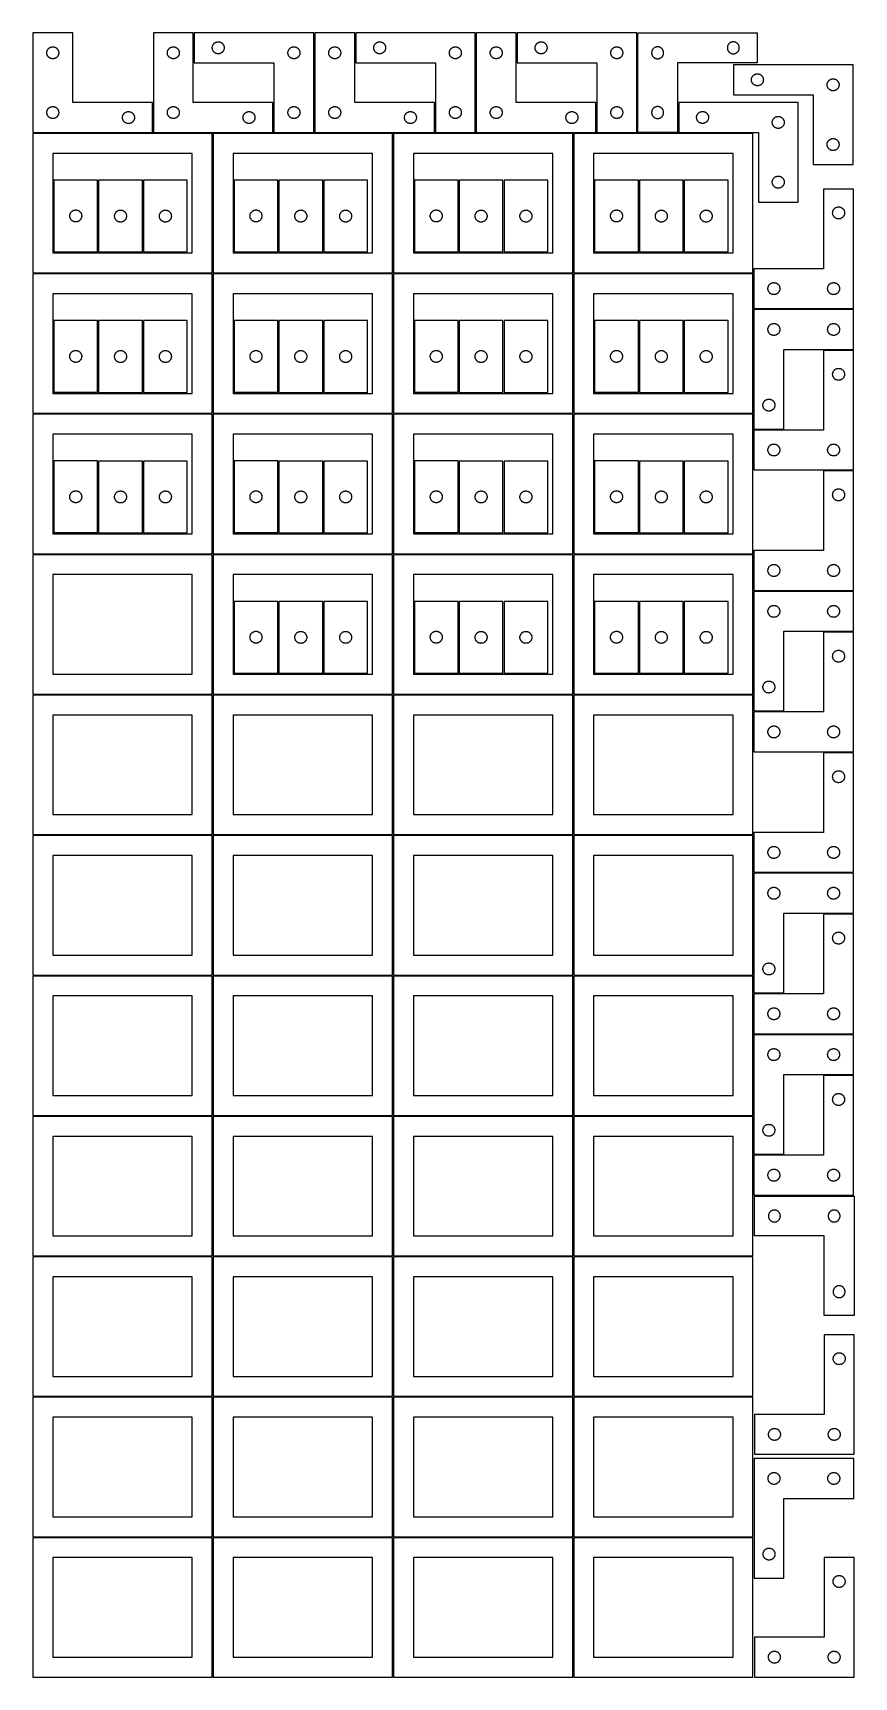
# Model space of a CAD drawing. Header units: millimetres. Extents: x 7 to 1243, y 7 to 2483.
import ezdxf

# ---------------------------------------------------------------- set-up
doc = ezdxf.new("R2010")
doc.units = ezdxf.units.MM
doc.layers.add('CUT', color=7, linetype='CONTINUOUS', true_color=0x000000)

msp = doc.modelspace()

# ---------------------------------------------------------------- linework, layer by layer
at = {"layer": 'CUT'}
for p, q in [((66.520965, 2483.251496), (6.520965, 2483.251496)), ((6.520965, 2483.251496), (6.520965, 2333.251496)), ((66.520965, 2378.251496), (66.520965, 2483.251496)), ((248.041961, 2483.251496), (188.041961, 2483.251496)), ((188.041961, 2483.251496), (188.041961, 2333.251496)), ((248.041961, 2378.251496), (248.041961, 2483.251496)), ((429.680752, 2483.2515), (249.680752, 2483.2515)), ((249.680752, 2483.2515), (249.680752, 2438.2515)), ((429.680752, 2333.2515), (429.680752, 2483.2515)), ((491.20169, 2483.251496), (431.20169, 2483.251496)), ((431.20169, 2483.251496), (431.20169, 2333.251496)), ((491.20169, 2378.251496), (491.20169, 2483.251496)), ((672.840542, 2483.2515), (492.840542, 2483.2515)), ((492.840542, 2483.2515), (492.840542, 2438.2515)), ((672.840542, 2333.2515), (672.840542, 2483.2515)), ((734.36151, 2483.251496), (674.36151, 2483.251496)), ((674.36151, 2483.251496), (674.36151, 2333.251496)), ((734.36151, 2378.251496), (734.36151, 2483.251496)), ((916.000301, 2483.2515), (736.000301, 2483.2515)), ((736.000301, 2483.2515), (736.000301, 2438.2515)), ((916.000301, 2333.2515), (916.000301, 2483.2515)), ((917.521299, 2483.251496), (1097.521299, 2483.251496)), ((917.521299, 2333.251496), (917.521299, 2483.251496)), ((1097.521299, 2483.251496), (1097.521299, 2438.251496)), ((27.520965, 2453.251496), (27.540234, 2453.840124)), ((27.540234, 2452.662868), (27.520965, 2453.251496)), ((27.540234, 2453.840124), (27.597961, 2454.426232)), ((27.597961, 2452.07676), (27.540234, 2452.662868)), ((27.597961, 2454.426232), (27.693897, 2455.007309)), ((27.693897, 2451.495683), (27.597961, 2452.07676)), ((27.693897, 2455.007309), (27.827632, 2455.580868)), ((27.827632, 2455.580868), (27.998593, 2456.144451)), ((27.998593, 2456.144451), (28.206049, 2456.695647)), ((28.206049, 2456.695647), (28.44911, 2457.232094)), ((28.44911, 2457.232094), (28.726736, 2457.751496)), ((28.726736, 2457.751496), (29.037738, 2458.251628)), ((29.037738, 2458.251628), (29.380785, 2458.730349)), ((29.380785, 2458.730349), (29.754406, 2459.185609)), ((29.754406, 2459.185609), (30.157004, 2459.615457)), ((30.157004, 2459.615457), (30.586852, 2460.018054)), ((30.586852, 2460.018054), (31.042112, 2460.391676)), ((31.042112, 2460.391676), (31.520833, 2460.734723)), ((31.520833, 2460.734723), (32.020965, 2461.045725)), ((32.020965, 2461.045725), (32.540366, 2461.323351)), ((32.540366, 2461.323351), (33.076814, 2461.566412)), ((33.076814, 2461.566412), (33.628009, 2461.773867)), ((33.628009, 2461.773867), (34.191593, 2461.944829)), ((34.191593, 2461.944829), (34.765152, 2462.078564)), ((34.765152, 2462.078564), (35.346229, 2462.1745)), ((35.346229, 2462.1745), (35.932336, 2462.232227)), ((35.932336, 2462.232227), (36.520965, 2462.251496)), ((36.520965, 2462.251496), (37.109593, 2462.232227)), ((37.109593, 2462.232227), (37.6957, 2462.1745)), ((37.6957, 2462.1745), (38.276778, 2462.078564)), ((38.276778, 2462.078564), (38.850336, 2461.944829)), ((38.850336, 2461.944829), (39.41392, 2461.773867)), ((39.41392, 2461.773867), (39.965116, 2461.566412)), ((39.965116, 2461.566412), (40.501563, 2461.323351)), ((40.501563, 2461.323351), (41.020965, 2461.045725)), ((41.020965, 2461.045725), (41.521097, 2460.734723)), ((41.521097, 2460.734723), (41.999817, 2460.391676)), ((41.999817, 2460.391676), (42.455077, 2460.018054)), ((42.455077, 2460.018054), (42.884926, 2459.615457)), ((42.884926, 2459.615457), (43.287523, 2459.185609)), ((43.287523, 2459.185609), (43.661145, 2458.730349)), ((43.661145, 2458.730349), (44.004191, 2458.251628)), ((44.004191, 2458.251628), (44.315193, 2457.751496)), ((44.315193, 2457.751496), (44.592819, 2457.232094)), ((44.592819, 2457.232094), (44.83588, 2456.695647)), ((44.83588, 2456.695647), (45.043336, 2456.144451)), ((45.043336, 2456.144451), (45.214297, 2455.580868)), ((45.214297, 2455.580868), (45.348032, 2455.007309)), ((45.348032, 2455.007309), (45.443968, 2454.426232)), ((45.443968, 2452.07676), (45.348032, 2451.495683)), ((45.443968, 2454.426232), (45.501695, 2453.840124)), ((45.501695, 2452.662868), (45.443968, 2452.07676)), ((45.501695, 2453.840124), (45.520965, 2453.251496)), ((45.520965, 2453.251496), (45.501695, 2452.662868)), ((209.041961, 2453.251496), (209.06123, 2453.840124)), ((209.06123, 2452.662868), (209.041961, 2453.251496)), ((209.06123, 2453.840124), (209.118957, 2454.426232)), ((209.118957, 2452.07676), (209.06123, 2452.662868)), ((209.118957, 2454.426232), (209.214893, 2455.007309)), ((209.214893, 2451.495683), (209.118957, 2452.07676)), ((209.214893, 2455.007309), (209.348628, 2455.580868)), ((209.348628, 2455.580868), (209.51959, 2456.144451)), ((209.51959, 2456.144451), (209.727045, 2456.695647)), ((209.727045, 2456.695647), (209.970106, 2457.232094)), ((209.970106, 2457.232094), (210.247732, 2457.751496)), ((210.247732, 2457.751496), (210.558734, 2458.251628)), ((210.558734, 2458.251628), (210.901781, 2458.730349)), ((210.901781, 2458.730349), (211.275402, 2459.185609)), ((211.275402, 2459.185609), (211.678, 2459.615457)), ((211.678, 2459.615457), (212.107848, 2460.018054)), ((212.107848, 2460.018054), (212.563108, 2460.391676)), ((212.563108, 2460.391676), (213.041829, 2460.734723)), ((213.041829, 2460.734723), (213.541961, 2461.045725)), ((213.541961, 2461.045725), (214.061363, 2461.323351)), ((214.061363, 2461.323351), (214.59781, 2461.566412)), ((214.59781, 2461.566412), (215.149006, 2461.773867)), ((215.149006, 2461.773867), (215.712589, 2461.944829)), ((215.712589, 2461.944829), (216.286148, 2462.078564)), ((216.286148, 2462.078564), (216.867225, 2462.1745)), ((216.867225, 2462.1745), (217.453333, 2462.232227)), ((217.453333, 2462.232227), (218.041961, 2462.251496)), ((218.041961, 2462.251496), (218.630589, 2462.232227)), ((218.630589, 2462.232227), (219.216696, 2462.1745)), ((219.216696, 2462.1745), (219.797774, 2462.078564)), ((219.797774, 2462.078564), (220.371332, 2461.944829)), ((220.371332, 2461.944829), (220.934916, 2461.773867)), ((220.934916, 2461.773867), (221.486112, 2461.566412)), ((221.486112, 2461.566412), (222.022559, 2461.323351)), ((222.022559, 2461.323351), (222.541961, 2461.045725)), ((222.541961, 2461.045725), (223.042093, 2460.734723)), ((223.042093, 2460.734723), (223.520814, 2460.391676)), ((223.520814, 2460.391676), (223.976073, 2460.018054)), ((223.976073, 2460.018054), (224.405922, 2459.615457)), ((224.405922, 2459.615457), (224.808519, 2459.185609)), ((224.808519, 2459.185609), (225.182141, 2458.730349)), ((225.182141, 2458.730349), (225.525187, 2458.251628)), ((225.525187, 2458.251628), (225.836189, 2457.751496)), ((225.836189, 2457.751496), (226.113815, 2457.232094)), ((226.113815, 2457.232094), (226.356877, 2456.695647)), ((226.356877, 2456.695647), (226.564332, 2456.144451)), ((226.564332, 2456.144451), (226.735293, 2455.580868)), ((226.735293, 2455.580868), (226.869028, 2455.007309)), ((226.869028, 2455.007309), (226.964964, 2454.426232)), ((226.964964, 2452.07676), (226.869028, 2451.495683)), ((226.964964, 2454.426232), (227.022691, 2453.840124)), ((227.022691, 2452.662868), (226.964964, 2452.07676)), ((227.022691, 2453.840124), (227.041961, 2453.251496)), ((227.041961, 2453.251496), (227.022691, 2452.662868)), ((276.680752, 2460.7515), (276.700021, 2461.340128)), ((276.700021, 2460.162872), (276.680752, 2460.7515)), ((276.700021, 2461.340128), (276.757748, 2461.926235)), ((276.757748, 2459.576764), (276.700021, 2460.162872)), ((276.757748, 2461.926235), (276.853684, 2462.507313)), ((276.853684, 2458.995687), (276.757748, 2459.576764)), ((276.853684, 2462.507313), (276.987419, 2463.080871)), ((276.987419, 2458.422128), (276.853684, 2458.995687)), ((276.987419, 2463.080871), (277.15838, 2463.644455)), ((277.15838, 2457.858545), (276.987419, 2458.422128)), ((277.15838, 2463.644455), (277.365836, 2464.195651)), ((277.365836, 2457.307349), (277.15838, 2457.858545)), ((277.365836, 2464.195651), (277.608897, 2464.732098)), ((277.608897, 2456.770902), (277.365836, 2457.307349)), ((277.608897, 2464.732098), (277.886523, 2465.2515)), ((277.886523, 2456.2515), (277.608897, 2456.770902)), ((277.886523, 2465.2515), (278.197525, 2465.751632)), ((278.197525, 2455.751368), (277.886523, 2456.2515)), ((278.197525, 2465.751632), (278.540572, 2466.230353)), ((278.540572, 2455.272647), (278.197525, 2455.751368)), ((278.540572, 2466.230353), (278.914193, 2466.685612)), ((278.914193, 2454.817387), (278.540572, 2455.272647)), ((278.914193, 2466.685612), (279.316791, 2467.115461)), ((279.316791, 2454.387539), (278.914193, 2454.817387)), ((279.316791, 2467.115461), (279.746639, 2467.518058)), ((279.746639, 2453.984941), (279.316791, 2454.387539)), ((279.746639, 2467.518058), (280.201899, 2467.89168)), ((280.201899, 2453.61132), (279.746639, 2453.984941)), ((280.201899, 2467.89168), (280.680619, 2468.234726)), ((280.680619, 2453.268273), (280.201899, 2453.61132)), ((280.680619, 2468.234726), (281.180752, 2468.545728)), ((281.180752, 2452.957271), (280.680619, 2453.268273)), ((281.180752, 2468.545728), (281.700153, 2468.823354)), ((281.700153, 2452.679645), (281.180752, 2452.957271)), ((281.700153, 2468.823354), (282.236601, 2469.066416)), ((282.236601, 2452.436584), (281.700153, 2452.679645)), ((282.236601, 2469.066416), (282.787796, 2469.273871)), ((282.787796, 2452.229129), (282.236601, 2452.436584)), ((282.787796, 2469.273871), (283.35138, 2469.444832)), ((283.35138, 2452.058167), (282.787796, 2452.229129)), ((283.35138, 2469.444832), (283.924939, 2469.578567)), ((283.924939, 2451.924432), (283.35138, 2452.058167)), ((283.924939, 2469.578567), (284.506016, 2469.674504)), ((284.506016, 2469.674504), (285.092123, 2469.73223)), ((285.092123, 2469.73223), (285.680752, 2469.7515)), ((285.680752, 2469.7515), (286.26938, 2469.73223)), ((286.26938, 2469.73223), (286.855487, 2469.674504)), ((286.855487, 2469.674504), (287.436564, 2469.578567)), ((287.436564, 2469.578567), (288.010123, 2469.444832)), ((288.010123, 2452.058167), (287.436564, 2451.924432)), ((288.010123, 2469.444832), (288.573707, 2469.273871)), ((288.573707, 2452.229129), (288.010123, 2452.058167)), ((288.573707, 2469.273871), (289.124902, 2469.066416)), ((289.124902, 2452.436584), (288.573707, 2452.229129)), ((289.124902, 2469.066416), (289.66135, 2468.823354)), ((289.66135, 2452.679645), (289.124902, 2452.436584)), ((289.66135, 2468.823354), (290.180752, 2468.545728)), ((290.180752, 2452.957271), (289.66135, 2452.679645)), ((290.180752, 2468.545728), (290.680884, 2468.234726)), ((290.680884, 2453.268273), (290.180752, 2452.957271)), ((290.680884, 2468.234726), (291.159604, 2467.89168)), ((291.159604, 2453.61132), (290.680884, 2453.268273)), ((291.159604, 2467.89168), (291.614864, 2467.518058)), ((291.614864, 2453.984941), (291.159604, 2453.61132)), ((291.614864, 2467.518058), (292.044713, 2467.115461)), ((292.044713, 2454.387539), (291.614864, 2453.984941)), ((292.044713, 2467.115461), (292.44731, 2466.685612)), ((292.44731, 2454.817387), (292.044713, 2454.387539)), ((292.44731, 2466.685612), (292.820932, 2466.230353)), ((292.820932, 2455.272647), (292.44731, 2454.817387)), ((292.820932, 2466.230353), (293.163978, 2465.751632)), ((293.163978, 2455.751368), (292.820932, 2455.272647)), ((293.163978, 2465.751632), (293.47498, 2465.2515)), ((293.47498, 2456.2515), (293.163978, 2455.751368)), ((293.47498, 2465.2515), (293.752606, 2464.732098)), ((293.752606, 2456.770902), (293.47498, 2456.2515)), ((293.752606, 2464.732098), (293.995667, 2464.195651)), ((293.995667, 2457.307349), (293.752606, 2456.770902)), ((293.995667, 2464.195651), (294.203123, 2463.644455)), ((294.203123, 2457.858545), (293.995667, 2457.307349)), ((294.203123, 2463.644455), (294.374084, 2463.080871)), ((294.374084, 2458.422128), (294.203123, 2457.858545)), ((294.374084, 2463.080871), (294.507819, 2462.507313)), ((294.507819, 2458.995687), (294.374084, 2458.422128)), ((294.507819, 2462.507313), (294.603755, 2461.926235)), ((294.603755, 2459.576764), (294.507819, 2458.995687)), ((294.603755, 2461.926235), (294.661482, 2461.340128)), ((294.661482, 2460.162872), (294.603755, 2459.576764)), ((294.661482, 2461.340128), (294.680752, 2460.7515)), ((294.680752, 2460.7515), (294.661482, 2460.162872)), ((390.680752, 2453.2515), (390.700021, 2453.840128)), ((390.700021, 2452.662872), (390.680752, 2453.2515)), ((390.700021, 2453.840128), (390.757748, 2454.426235)), ((390.757748, 2452.076764), (390.700021, 2452.662872)), ((390.757748, 2454.426235), (390.853684, 2455.007313)), ((390.853684, 2451.495687), (390.757748, 2452.076764)), ((390.853684, 2455.007313), (390.987419, 2455.580871)), ((390.987419, 2455.580871), (391.15838, 2456.144455)), ((391.15838, 2456.144455), (391.365836, 2456.695651)), ((391.365836, 2456.695651), (391.608897, 2457.232098)), ((391.608897, 2457.232098), (391.886523, 2457.7515)), ((391.886523, 2457.7515), (392.197525, 2458.251632)), ((392.197525, 2458.251632), (392.540572, 2458.730353)), ((392.540572, 2458.730353), (392.914193, 2459.185612)), ((392.914193, 2459.185612), (393.316791, 2459.615461)), ((393.316791, 2459.615461), (393.746639, 2460.018058)), ((393.746639, 2460.018058), (394.201899, 2460.39168)), ((394.201899, 2460.39168), (394.680619, 2460.734726)), ((394.680619, 2460.734726), (395.180752, 2461.045728)), ((395.180752, 2461.045728), (395.700153, 2461.323354)), ((395.700153, 2461.323354), (396.236601, 2461.566416)), ((396.236601, 2461.566416), (396.787796, 2461.773871)), ((396.787796, 2461.773871), (397.35138, 2461.944832)), ((397.35138, 2461.944832), (397.924939, 2462.078567)), ((397.924939, 2462.078567), (398.506016, 2462.174504)), ((398.506016, 2462.174504), (399.092123, 2462.23223)), ((399.092123, 2462.23223), (399.680752, 2462.2515)), ((399.680752, 2462.2515), (400.26938, 2462.23223)), ((400.26938, 2462.23223), (400.855487, 2462.174504)), ((400.855487, 2462.174504), (401.436564, 2462.078567)), ((401.436564, 2462.078567), (402.010123, 2461.944832)), ((402.010123, 2461.944832), (402.573707, 2461.773871)), ((402.573707, 2461.773871), (403.124902, 2461.566416)), ((403.124902, 2461.566416), (403.66135, 2461.323354)), ((403.66135, 2461.323354), (404.180752, 2461.045728)), ((404.180752, 2461.045728), (404.680884, 2460.734726)), ((404.680884, 2460.734726), (405.159604, 2460.39168)), ((405.159604, 2460.39168), (405.614864, 2460.018058)), ((405.614864, 2460.018058), (406.044713, 2459.615461)), ((406.044713, 2459.615461), (406.44731, 2459.185612)), ((406.44731, 2459.185612), (406.820932, 2458.730353)), ((406.820932, 2458.730353), (407.163978, 2458.251632)), ((407.163978, 2458.251632), (407.47498, 2457.7515)), ((407.47498, 2457.7515), (407.752606, 2457.232098)), ((407.752606, 2457.232098), (407.995667, 2456.695651)), ((407.995667, 2456.695651), (408.203123, 2456.144455)), ((408.203123, 2456.144455), (408.374084, 2455.580871)), ((408.374084, 2455.580871), (408.507819, 2455.007313)), ((408.507819, 2455.007313), (408.603755, 2454.426235)), ((408.603755, 2452.076764), (408.507819, 2451.495687)), ((408.603755, 2454.426235), (408.661482, 2453.840128)), ((408.661482, 2452.662872), (408.603755, 2452.076764)), ((408.661482, 2453.840128), (408.680752, 2453.2515)), ((408.680752, 2453.2515), (408.661482, 2452.662872)), ((452.20169, 2453.251496), (452.220959, 2453.840124)), ((452.220959, 2452.662868), (452.20169, 2453.251496)), ((452.220959, 2453.840124), (452.278686, 2454.426232)), ((452.278686, 2452.07676), (452.220959, 2452.662868)), ((452.278686, 2454.426232), (452.374622, 2455.007309)), ((452.374622, 2451.495683), (452.278686, 2452.07676)), ((452.374622, 2455.007309), (452.508357, 2455.580868)), ((452.508357, 2455.580868), (452.679319, 2456.144451)), ((452.679319, 2456.144451), (452.886774, 2456.695647)), ((452.886774, 2456.695647), (453.129835, 2457.232094)), ((453.129835, 2457.232094), (453.407461, 2457.751496)), ((453.407461, 2457.751496), (453.718463, 2458.251628)), ((453.718463, 2458.251628), (454.06151, 2458.730349)), ((454.06151, 2458.730349), (454.435131, 2459.185609)), ((454.435131, 2459.185609), (454.837729, 2459.615457)), ((454.837729, 2459.615457), (455.267577, 2460.018054)), ((455.267577, 2460.018054), (455.722837, 2460.391676)), ((455.722837, 2460.391676), (456.201558, 2460.734723)), ((456.201558, 2460.734723), (456.70169, 2461.045725)), ((456.70169, 2461.045725), (457.221092, 2461.323351)), ((457.221092, 2461.323351), (457.757539, 2461.566412)), ((457.757539, 2461.566412), (458.308735, 2461.773867)), ((458.308735, 2461.773867), (458.872318, 2461.944829)), ((458.872318, 2461.944829), (459.445877, 2462.078564)), ((459.445877, 2462.078564), (460.026954, 2462.1745)), ((460.026954, 2462.1745), (460.613062, 2462.232227)), ((460.613062, 2462.232227), (461.20169, 2462.251496)), ((461.20169, 2462.251496), (461.790318, 2462.232227)), ((461.790318, 2462.232227), (462.376425, 2462.1745)), ((462.376425, 2462.1745), (462.957503, 2462.078564)), ((462.957503, 2462.078564), (463.531061, 2461.944829)), ((463.531061, 2461.944829), (464.094645, 2461.773867)), ((464.094645, 2461.773867), (464.645841, 2461.566412)), ((464.645841, 2461.566412), (465.182288, 2461.323351)), ((465.182288, 2461.323351), (465.70169, 2461.045725)), ((465.70169, 2461.045725), (466.201822, 2460.734723)), ((466.201822, 2460.734723), (466.680543, 2460.391676)), ((466.680543, 2460.391676), (467.135802, 2460.018054)), ((467.135802, 2460.018054), (467.565651, 2459.615457)), ((467.565651, 2459.615457), (467.968248, 2459.185609)), ((467.968248, 2459.185609), (468.34187, 2458.730349)), ((468.34187, 2458.730349), (468.684916, 2458.251628)), ((468.684916, 2458.251628), (468.995918, 2457.751496)), ((468.995918, 2457.751496), (469.273544, 2457.232094)), ((469.273544, 2457.232094), (469.516606, 2456.695647)), ((469.516606, 2456.695647), (469.724061, 2456.144451)), ((469.724061, 2456.144451), (469.895022, 2455.580868)), ((469.895022, 2455.580868), (470.028757, 2455.007309)), ((470.028757, 2455.007309), (470.124693, 2454.426232)), ((470.124693, 2452.07676), (470.028757, 2451.495683)), ((470.124693, 2454.426232), (470.18242, 2453.840124)), ((470.18242, 2452.662868), (470.124693, 2452.07676)), ((470.18242, 2453.840124), (470.20169, 2453.251496)), ((470.20169, 2453.251496), (470.18242, 2452.662868)), ((519.840542, 2460.7515), (519.859811, 2461.340128)), ((519.859811, 2460.162872), (519.840542, 2460.7515)), ((519.859811, 2461.340128), (519.917538, 2461.926235)), ((519.917538, 2459.576764), (519.859811, 2460.162872)), ((519.917538, 2461.926235), (520.013474, 2462.507313)), ((520.013474, 2458.995687), (519.917538, 2459.576764)), ((520.013474, 2462.507313), (520.147209, 2463.080871)), ((520.147209, 2458.422128), (520.013474, 2458.995687)), ((520.147209, 2463.080871), (520.31817, 2463.644455)), ((520.31817, 2457.858545), (520.147209, 2458.422128)), ((520.31817, 2463.644455), (520.525626, 2464.195651)), ((520.525626, 2457.307349), (520.31817, 2457.858545)), ((520.525626, 2464.195651), (520.768687, 2464.732098)), ((520.768687, 2456.770902), (520.525626, 2457.307349)), ((520.768687, 2464.732098), (521.046313, 2465.2515)), ((521.046313, 2456.2515), (520.768687, 2456.770902)), ((521.046313, 2465.2515), (521.357315, 2465.751632)), ((521.357315, 2455.751368), (521.046313, 2456.2515)), ((521.357315, 2465.751632), (521.700362, 2466.230353)), ((521.700362, 2455.272647), (521.357315, 2455.751368)), ((521.700362, 2466.230353), (522.073983, 2466.685612)), ((522.073983, 2454.817387), (521.700362, 2455.272647)), ((522.073983, 2466.685612), (522.476581, 2467.115461)), ((522.476581, 2454.387539), (522.073983, 2454.817387)), ((522.476581, 2467.115461), (522.906429, 2467.518058)), ((522.906429, 2453.984941), (522.476581, 2454.387539)), ((522.906429, 2467.518058), (523.361689, 2467.89168)), ((523.361689, 2453.61132), (522.906429, 2453.984941)), ((523.361689, 2467.89168), (523.84041, 2468.234726)), ((523.84041, 2453.268273), (523.361689, 2453.61132)), ((523.84041, 2468.234726), (524.340542, 2468.545728)), ((524.340542, 2452.957271), (523.84041, 2453.268273)), ((524.340542, 2468.545728), (524.859943, 2468.823354)), ((524.859943, 2452.679645), (524.340542, 2452.957271)), ((524.859943, 2468.823354), (525.396391, 2469.066416)), ((525.396391, 2452.436584), (524.859943, 2452.679645)), ((525.396391, 2469.066416), (525.947586, 2469.273871)), ((525.947586, 2452.229129), (525.396391, 2452.436584)), ((525.947586, 2469.273871), (526.51117, 2469.444832)), ((526.51117, 2452.058167), (525.947586, 2452.229129)), ((526.51117, 2469.444832), (527.084729, 2469.578567)), ((527.084729, 2451.924432), (526.51117, 2452.058167)), ((527.084729, 2469.578567), (527.665806, 2469.674504)), ((527.665806, 2469.674504), (528.251913, 2469.73223)), ((528.251913, 2469.73223), (528.840542, 2469.7515)), ((528.840542, 2469.7515), (529.42917, 2469.73223)), ((529.42917, 2469.73223), (530.015277, 2469.674504)), ((530.015277, 2469.674504), (530.596355, 2469.578567)), ((530.596355, 2469.578567), (531.169913, 2469.444832)), ((531.169913, 2452.058167), (530.596355, 2451.924432)), ((531.169913, 2469.444832), (531.733497, 2469.273871)), ((531.733497, 2452.229129), (531.169913, 2452.058167)), ((531.733497, 2469.273871), (532.284693, 2469.066416)), ((532.284693, 2452.436584), (531.733497, 2452.229129)), ((532.284693, 2469.066416), (532.82114, 2468.823354)), ((532.82114, 2452.679645), (532.284693, 2452.436584)), ((532.82114, 2468.823354), (533.340542, 2468.545728)), ((533.340542, 2452.957271), (532.82114, 2452.679645)), ((533.340542, 2468.545728), (533.840674, 2468.234726)), ((533.840674, 2453.268273), (533.340542, 2452.957271)), ((533.840674, 2468.234726), (534.319394, 2467.89168)), ((534.319394, 2453.61132), (533.840674, 2453.268273)), ((534.319394, 2467.89168), (534.774654, 2467.518058)), ((534.774654, 2453.984941), (534.319394, 2453.61132)), ((534.774654, 2467.518058), (535.204503, 2467.115461)), ((535.204503, 2454.387539), (534.774654, 2453.984941)), ((535.204503, 2467.115461), (535.6071, 2466.685612)), ((535.6071, 2454.817387), (535.204503, 2454.387539)), ((535.6071, 2466.685612), (535.980722, 2466.230353)), ((535.980722, 2455.272647), (535.6071, 2454.817387)), ((535.980722, 2466.230353), (536.323768, 2465.751632)), ((536.323768, 2455.751368), (535.980722, 2455.272647)), ((536.323768, 2465.751632), (536.63477, 2465.2515)), ((536.63477, 2456.2515), (536.323768, 2455.751368)), ((536.63477, 2465.2515), (536.912396, 2464.732098)), ((536.912396, 2456.770902), (536.63477, 2456.2515)), ((536.912396, 2464.732098), (537.155457, 2464.195651)), ((537.155457, 2457.307349), (536.912396, 2456.770902)), ((537.155457, 2464.195651), (537.362913, 2463.644455)), ((537.362913, 2457.858545), (537.155457, 2457.307349)), ((537.362913, 2463.644455), (537.533874, 2463.080871)), ((537.533874, 2458.422128), (537.362913, 2457.858545)), ((537.533874, 2463.080871), (537.667609, 2462.507313)), ((537.667609, 2458.995687), (537.533874, 2458.422128)), ((537.667609, 2462.507313), (537.763545, 2461.926235)), ((537.763545, 2459.576764), (537.667609, 2458.995687)), ((537.763545, 2461.926235), (537.821272, 2461.340128)), ((537.821272, 2460.162872), (537.763545, 2459.576764)), ((537.821272, 2461.340128), (537.840542, 2460.7515)), ((537.840542, 2460.7515), (537.821272, 2460.162872)), ((633.840542, 2453.2515), (633.859811, 2453.840128)), ((633.859811, 2452.662872), (633.840542, 2453.2515)), ((633.859811, 2453.840128), (633.917538, 2454.426235)), ((633.917538, 2452.076764), (633.859811, 2452.662872)), ((633.917538, 2454.426235), (634.013474, 2455.007313)), ((634.013474, 2451.495687), (633.917538, 2452.076764)), ((634.013474, 2455.007313), (634.147209, 2455.580871)), ((634.147209, 2455.580871), (634.31817, 2456.144455)), ((634.31817, 2456.144455), (634.525626, 2456.695651)), ((634.525626, 2456.695651), (634.768687, 2457.232098)), ((634.768687, 2457.232098), (635.046313, 2457.7515)), ((635.046313, 2457.7515), (635.357315, 2458.251632)), ((635.357315, 2458.251632), (635.700362, 2458.730353)), ((635.700362, 2458.730353), (636.073983, 2459.185612)), ((636.073983, 2459.185612), (636.476581, 2459.615461)), ((636.476581, 2459.615461), (636.906429, 2460.018058)), ((636.906429, 2460.018058), (637.361689, 2460.39168)), ((637.361689, 2460.39168), (637.84041, 2460.734726)), ((637.84041, 2460.734726), (638.340542, 2461.045728)), ((638.340542, 2461.045728), (638.859943, 2461.323354)), ((638.859943, 2461.323354), (639.396391, 2461.566416)), ((639.396391, 2461.566416), (639.947586, 2461.773871)), ((639.947586, 2461.773871), (640.51117, 2461.944832)), ((640.51117, 2461.944832), (641.084729, 2462.078567)), ((641.084729, 2462.078567), (641.665806, 2462.174504)), ((641.665806, 2462.174504), (642.251913, 2462.23223)), ((642.251913, 2462.23223), (642.840542, 2462.2515)), ((642.840542, 2462.2515), (643.42917, 2462.23223)), ((643.42917, 2462.23223), (644.015277, 2462.174504)), ((644.015277, 2462.174504), (644.596355, 2462.078567)), ((644.596355, 2462.078567), (645.169913, 2461.944832)), ((645.169913, 2461.944832), (645.733497, 2461.773871)), ((645.733497, 2461.773871), (646.284693, 2461.566416)), ((646.284693, 2461.566416), (646.82114, 2461.323354)), ((646.82114, 2461.323354), (647.340542, 2461.045728)), ((647.340542, 2461.045728), (647.840674, 2460.734726)), ((647.840674, 2460.734726), (648.319394, 2460.39168)), ((648.319394, 2460.39168), (648.774654, 2460.018058)), ((648.774654, 2460.018058), (649.204503, 2459.615461)), ((649.204503, 2459.615461), (649.6071, 2459.185612)), ((649.6071, 2459.185612), (649.980722, 2458.730353)), ((649.980722, 2458.730353), (650.323768, 2458.251632)), ((650.323768, 2458.251632), (650.63477, 2457.7515)), ((650.63477, 2457.7515), (650.912396, 2457.232098)), ((650.912396, 2457.232098), (651.155457, 2456.695651)), ((651.155457, 2456.695651), (651.362913, 2456.144455)), ((651.362913, 2456.144455), (651.533874, 2455.580871)), ((651.533874, 2455.580871), (651.667609, 2455.007313)), ((651.667609, 2455.007313), (651.763545, 2454.426235)), ((651.763545, 2452.076764), (651.667609, 2451.495687)), ((651.763545, 2454.426235), (651.821272, 2453.840128)), ((651.821272, 2452.662872), (651.763545, 2452.076764)), ((651.821272, 2453.840128), (651.840542, 2453.2515)), ((651.840542, 2453.2515), (651.821272, 2452.662872)), ((695.36151, 2453.251496), (695.38078, 2453.840124)), ((695.38078, 2452.662868), (695.36151, 2453.251496)), ((695.38078, 2453.840124), (695.438507, 2454.426232)), ((695.438507, 2452.07676), (695.38078, 2452.662868)), ((695.438507, 2454.426232), (695.534443, 2455.007309)), ((695.534443, 2451.495683), (695.438507, 2452.07676)), ((695.534443, 2455.007309), (695.668178, 2455.580868)), ((695.668178, 2455.580868), (695.839139, 2456.144451)), ((695.839139, 2456.144451), (696.046594, 2456.695647)), ((696.046594, 2456.695647), (696.289656, 2457.232094)), ((696.289656, 2457.232094), (696.567282, 2457.751496)), ((696.567282, 2457.751496), (696.878284, 2458.251628)), ((696.878284, 2458.251628), (697.22133, 2458.730349)), ((697.22133, 2458.730349), (697.594952, 2459.185609)), ((697.594952, 2459.185609), (697.997549, 2459.615457)), ((697.997549, 2459.615457), (698.427398, 2460.018054)), ((698.427398, 2460.018054), (698.882657, 2460.391676)), ((698.882657, 2460.391676), (699.361378, 2460.734723)), ((699.361378, 2460.734723), (699.86151, 2461.045725)), ((699.86151, 2461.045725), (700.380912, 2461.323351)), ((700.380912, 2461.323351), (700.917359, 2461.566412)), ((700.917359, 2461.566412), (701.468555, 2461.773867)), ((701.468555, 2461.773867), (702.032139, 2461.944829)), ((702.032139, 2461.944829), (702.605697, 2462.078564)), ((702.605697, 2462.078564), (703.186775, 2462.1745)), ((703.186775, 2462.1745), (703.772882, 2462.232227)), ((703.772882, 2462.232227), (704.36151, 2462.251496)), ((704.36151, 2462.251496), (704.950138, 2462.232227)), ((704.950138, 2462.232227), (705.536246, 2462.1745)), ((705.536246, 2462.1745), (706.117323, 2462.078564)), ((706.117323, 2462.078564), (706.690882, 2461.944829)), ((706.690882, 2461.944829), (707.254465, 2461.773867)), ((707.254465, 2461.773867), (707.805661, 2461.566412)), ((707.805661, 2461.566412), (708.342109, 2461.323351)), ((708.342109, 2461.323351), (708.86151, 2461.045725)), ((708.86151, 2461.045725), (709.361642, 2460.734723)), ((709.361642, 2460.734723), (709.840363, 2460.391676)), ((709.840363, 2460.391676), (710.295623, 2460.018054)), ((710.295623, 2460.018054), (710.725471, 2459.615457)), ((710.725471, 2459.615457), (711.128069, 2459.185609)), ((711.128069, 2459.185609), (711.50169, 2458.730349)), ((711.50169, 2458.730349), (711.844737, 2458.251628)), ((711.844737, 2458.251628), (712.155739, 2457.751496)), ((712.155739, 2457.751496), (712.433365, 2457.232094)), ((712.433365, 2457.232094), (712.676426, 2456.695647)), ((712.676426, 2456.695647), (712.883881, 2456.144451)), ((712.883881, 2456.144451), (713.054843, 2455.580868)), ((713.054843, 2455.580868), (713.188578, 2455.007309)), ((713.188578, 2455.007309), (713.284514, 2454.426232)), ((713.284514, 2452.07676), (713.188578, 2451.495683)), ((713.284514, 2454.426232), (713.342241, 2453.840124)), ((713.342241, 2452.662868), (713.284514, 2452.07676)), ((713.342241, 2453.840124), (713.36151, 2453.251496)), ((713.36151, 2453.251496), (713.342241, 2452.662868)), ((763.000301, 2460.7515), (763.019571, 2461.340128)), ((763.019571, 2460.162872), (763.000301, 2460.7515)), ((763.019571, 2461.340128), (763.077297, 2461.926235)), ((763.077297, 2459.576764), (763.019571, 2460.162872)), ((763.077297, 2461.926235), (763.173234, 2462.507313)), ((763.173234, 2458.995687), (763.077297, 2459.576764)), ((763.173234, 2462.507313), (763.306969, 2463.080871)), ((763.306969, 2458.422128), (763.173234, 2458.995687)), ((763.306969, 2463.080871), (763.47793, 2463.644455)), ((763.47793, 2457.858545), (763.306969, 2458.422128)), ((763.47793, 2463.644455), (763.685385, 2464.195651)), ((763.685385, 2457.307349), (763.47793, 2457.858545)), ((763.685385, 2464.195651), (763.928446, 2464.732098)), ((763.928446, 2456.770902), (763.685385, 2457.307349)), ((763.928446, 2464.732098), (764.206073, 2465.2515)), ((764.206073, 2456.2515), (763.928446, 2456.770902)), ((764.206073, 2465.2515), (764.517075, 2465.751632)), ((764.517075, 2455.751368), (764.206073, 2456.2515)), ((764.517075, 2465.751632), (764.860121, 2466.230353)), ((764.860121, 2455.272647), (764.517075, 2455.751368)), ((764.860121, 2466.230353), (765.233743, 2466.685612)), ((765.233743, 2454.817387), (764.860121, 2455.272647)), ((765.233743, 2466.685612), (765.63634, 2467.115461)), ((765.63634, 2454.387539), (765.233743, 2454.817387)), ((765.63634, 2467.115461), (766.066189, 2467.518058)), ((766.066189, 2453.984941), (765.63634, 2454.387539)), ((766.066189, 2467.518058), (766.521448, 2467.89168)), ((766.521448, 2453.61132), (766.066189, 2453.984941)), ((766.521448, 2467.89168), (767.000169, 2468.234726)), ((767.000169, 2453.268273), (766.521448, 2453.61132)), ((767.000169, 2468.234726), (767.500301, 2468.545728)), ((767.500301, 2452.957271), (767.000169, 2453.268273)), ((767.500301, 2468.545728), (768.019703, 2468.823354)), ((768.019703, 2452.679645), (767.500301, 2452.957271)), ((768.019703, 2468.823354), (768.55615, 2469.066416)), ((768.55615, 2452.436584), (768.019703, 2452.679645)), ((768.55615, 2469.066416), (769.107346, 2469.273871)), ((769.107346, 2452.229129), (768.55615, 2452.436584)), ((769.107346, 2469.273871), (769.67093, 2469.444832)), ((769.67093, 2452.058167), (769.107346, 2452.229129)), ((769.67093, 2469.444832), (770.244488, 2469.578567)), ((770.244488, 2451.924432), (769.67093, 2452.058167)), ((770.244488, 2469.578567), (770.825565, 2469.674504)), ((770.825565, 2469.674504), (771.411673, 2469.73223)), ((771.411673, 2469.73223), (772.000301, 2469.7515)), ((772.000301, 2469.7515), (772.588929, 2469.73223)), ((772.588929, 2469.73223), (773.175037, 2469.674504)), ((773.175037, 2469.674504), (773.756114, 2469.578567)), ((773.756114, 2469.578567), (774.329673, 2469.444832)), ((774.329673, 2452.058167), (773.756114, 2451.924432)), ((774.329673, 2469.444832), (774.893256, 2469.273871)), ((774.893256, 2452.229129), (774.329673, 2452.058167)), ((774.893256, 2469.273871), (775.444452, 2469.066416)), ((775.444452, 2452.436584), (774.893256, 2452.229129)), ((775.444452, 2469.066416), (775.980899, 2468.823354)), ((775.980899, 2452.679645), (775.444452, 2452.436584)), ((775.980899, 2468.823354), (776.500301, 2468.545728)), ((776.500301, 2452.957271), (775.980899, 2452.679645)), ((776.500301, 2468.545728), (777.000433, 2468.234726)), ((777.000433, 2453.268273), (776.500301, 2452.957271)), ((777.000433, 2468.234726), (777.479154, 2467.89168)), ((777.479154, 2453.61132), (777.000433, 2453.268273)), ((777.479154, 2467.89168), (777.934413, 2467.518058)), ((777.934413, 2453.984941), (777.479154, 2453.61132)), ((777.934413, 2467.518058), (778.364262, 2467.115461)), ((778.364262, 2454.387539), (777.934413, 2453.984941)), ((778.364262, 2467.115461), (778.766859, 2466.685612)), ((778.766859, 2454.817387), (778.364262, 2454.387539)), ((778.766859, 2466.685612), (779.140481, 2466.230353)), ((779.140481, 2455.272647), (778.766859, 2454.817387)), ((779.140481, 2466.230353), (779.483528, 2465.751632)), ((779.483528, 2455.751368), (779.140481, 2455.272647)), ((779.483528, 2465.751632), (779.79453, 2465.2515)), ((779.79453, 2456.2515), (779.483528, 2455.751368)), ((779.79453, 2465.2515), (780.072156, 2464.732098)), ((780.072156, 2456.770902), (779.79453, 2456.2515)), ((780.072156, 2464.732098), (780.315217, 2464.195651)), ((780.315217, 2457.307349), (780.072156, 2456.770902)), ((780.315217, 2464.195651), (780.522672, 2463.644455)), ((780.522672, 2457.858545), (780.315217, 2457.307349)), ((780.522672, 2463.644455), (780.693634, 2463.080871)), ((780.693634, 2458.422128), (780.522672, 2457.858545)), ((780.693634, 2463.080871), (780.827369, 2462.507313)), ((780.827369, 2458.995687), (780.693634, 2458.422128)), ((780.827369, 2462.507313), (780.923305, 2461.926235)), ((780.923305, 2459.576764), (780.827369, 2458.995687)), ((780.923305, 2461.926235), (780.981031, 2461.340128)), ((780.981031, 2460.162872), (780.923305, 2459.576764)), ((780.981031, 2461.340128), (781.000301, 2460.7515)), ((781.000301, 2460.7515), (780.981031, 2460.162872)), ((877.000301, 2453.2515), (877.019571, 2453.840128)), ((877.019571, 2452.662872), (877.000301, 2453.2515)), ((877.019571, 2453.840128), (877.077297, 2454.426235)), ((877.077297, 2452.076764), (877.019571, 2452.662872)), ((877.077297, 2454.426235), (877.173234, 2455.007313)), ((877.173234, 2451.495687), (877.077297, 2452.076764)), ((877.173234, 2455.007313), (877.306969, 2455.580871)), ((877.306969, 2455.580871), (877.47793, 2456.144455)), ((877.47793, 2456.144455), (877.685385, 2456.695651)), ((877.685385, 2456.695651), (877.928446, 2457.232098)), ((877.928446, 2457.232098), (878.206073, 2457.7515)), ((878.206073, 2457.7515), (878.517075, 2458.251632)), ((878.517075, 2458.251632), (878.860121, 2458.730353)), ((878.860121, 2458.730353), (879.233743, 2459.185612)), ((879.233743, 2459.185612), (879.63634, 2459.615461)), ((879.63634, 2459.615461), (880.066189, 2460.018058)), ((880.066189, 2460.018058), (880.521448, 2460.39168)), ((880.521448, 2460.39168), (881.000169, 2460.734726)), ((881.000169, 2460.734726), (881.500301, 2461.045728)), ((881.500301, 2461.045728), (882.019703, 2461.323354)), ((882.019703, 2461.323354), (882.55615, 2461.566416)), ((882.55615, 2461.566416), (883.107346, 2461.773871)), ((883.107346, 2461.773871), (883.67093, 2461.944832)), ((883.67093, 2461.944832), (884.244488, 2462.078567)), ((884.244488, 2462.078567), (884.825565, 2462.174504)), ((884.825565, 2462.174504), (885.411673, 2462.23223)), ((885.411673, 2462.23223), (886.000301, 2462.2515)), ((886.000301, 2462.2515), (886.588929, 2462.23223)), ((886.588929, 2462.23223), (887.175037, 2462.174504)), ((887.175037, 2462.174504), (887.756114, 2462.078567)), ((887.756114, 2462.078567), (888.329673, 2461.944832)), ((888.329673, 2461.944832), (888.893256, 2461.773871)), ((888.893256, 2461.773871), (889.444452, 2461.566416)), ((889.444452, 2461.566416), (889.980899, 2461.323354)), ((889.980899, 2461.323354), (890.500301, 2461.045728)), ((890.500301, 2461.045728), (891.000433, 2460.734726)), ((891.000433, 2460.734726), (891.479154, 2460.39168)), ((891.479154, 2460.39168), (891.934413, 2460.018058)), ((891.934413, 2460.018058), (892.364262, 2459.615461)), ((892.364262, 2459.615461), (892.766859, 2459.185612)), ((892.766859, 2459.185612), (893.140481, 2458.730353)), ((893.140481, 2458.730353), (893.483528, 2458.251632)), ((893.483528, 2458.251632), (893.79453, 2457.7515)), ((893.79453, 2457.7515), (894.072156, 2457.232098)), ((894.072156, 2457.232098), (894.315217, 2456.695651)), ((894.315217, 2456.695651), (894.522672, 2456.144455)), ((894.522672, 2456.144455), (894.693634, 2455.580871)), ((894.693634, 2455.580871), (894.827369, 2455.007313)), ((894.827369, 2455.007313), (894.923305, 2454.426235)), ((894.923305, 2452.076764), (894.827369, 2451.495687)), ((894.923305, 2454.426235), (894.981031, 2453.840128)), ((894.981031, 2452.662872), (894.923305, 2452.076764)), ((894.981031, 2453.840128), (895.000301, 2453.2515)), ((895.000301, 2453.2515), (894.981031, 2452.662872)), ((938.540569, 2453.840124), (938.521299, 2453.251496)), ((938.521299, 2453.251496), (938.540569, 2452.662868)), ((938.598295, 2454.426232), (938.540569, 2453.840124)), ((938.540569, 2452.662868), (938.598295, 2452.07676)), ((938.694231, 2455.007309), (938.598295, 2454.426232)), ((938.598295, 2452.07676), (938.694231, 2451.495683)), ((938.827967, 2455.580868), (938.694231, 2455.007309)), ((938.998928, 2456.144451), (938.827967, 2455.580868)), ((939.206383, 2456.695647), (938.998928, 2456.144451)), ((939.449444, 2457.232094), (939.206383, 2456.695647)), ((939.72707, 2457.751496), (939.449444, 2457.232094)), ((940.038072, 2458.251628), (939.72707, 2457.751496)), ((940.381119, 2458.730349), (940.038072, 2458.251628)), ((940.754741, 2459.185609), (940.381119, 2458.730349)), ((941.157338, 2459.615457), (940.754741, 2459.185609)), ((941.587187, 2460.018054), (941.157338, 2459.615457)), ((942.042446, 2460.391676), (941.587187, 2460.018054)), ((942.521167, 2460.734723), (942.042446, 2460.391676)), ((943.021299, 2461.045725), (942.521167, 2460.734723)), ((943.540701, 2461.323351), (943.021299, 2461.045725)), ((944.077148, 2461.566412), (943.540701, 2461.323351)), ((944.628344, 2461.773867), (944.077148, 2461.566412)), ((945.191928, 2461.944829), (944.628344, 2461.773867)), ((945.765486, 2462.078564), (945.191928, 2461.944829)), ((946.346563, 2462.1745), (945.765486, 2462.078564)), ((946.932671, 2462.232227), (946.346563, 2462.1745)), ((947.521299, 2462.251496), (946.932671, 2462.232227)), ((948.109927, 2462.232227), (947.521299, 2462.251496)), ((948.696035, 2462.1745), (948.109927, 2462.232227)), ((949.277112, 2462.078564), (948.696035, 2462.1745)), ((949.85067, 2461.944829), (949.277112, 2462.078564)), ((950.414254, 2461.773867), (949.85067, 2461.944829)), ((950.96545, 2461.566412), (950.414254, 2461.773867)), ((951.501897, 2461.323351), (950.96545, 2461.566412)), ((952.021299, 2461.045725), (951.501897, 2461.323351)), ((952.521431, 2460.734723), (952.021299, 2461.045725)), ((953.000152, 2460.391676), (952.521431, 2460.734723)), ((953.455411, 2460.018054), (953.000152, 2460.391676)), ((953.88526, 2459.615457), (953.455411, 2460.018054)), ((954.287857, 2459.185609), (953.88526, 2459.615457)), ((954.661479, 2458.730349), (954.287857, 2459.185609)), ((955.004526, 2458.251628), (954.661479, 2458.730349)), ((955.315528, 2457.751496), (955.004526, 2458.251628)), ((955.593154, 2457.232094), (955.315528, 2457.751496)), ((955.836215, 2456.695647), (955.593154, 2457.232094)), ((956.04367, 2456.144451), (955.836215, 2456.695647)), ((956.214631, 2455.580868), (956.04367, 2456.144451)), ((956.348367, 2455.007309), (956.214631, 2455.580868)), ((956.444303, 2454.426232), (956.348367, 2455.007309)), ((956.348367, 2451.495683), (956.444303, 2452.07676)), ((956.502029, 2453.840124), (956.444303, 2454.426232)), ((956.444303, 2452.07676), (956.502029, 2452.662868)), ((956.521299, 2453.251496), (956.502029, 2453.840124)), ((956.502029, 2452.662868), (956.521299, 2453.251496)), ((1052.540569, 2461.340124), (1052.521299, 2460.751496)), ((1052.521299, 2460.751496), (1052.540569, 2460.162868)), ((1052.598295, 2461.926232), (1052.540569, 2461.340124)), ((1052.540569, 2460.162868), (1052.598295, 2459.57676)), ((1052.694231, 2462.507309), (1052.598295, 2461.926232)), ((1052.598295, 2459.57676), (1052.694231, 2458.995683)), ((1052.827967, 2463.080868), (1052.694231, 2462.507309)), ((1052.694231, 2458.995683), (1052.827967, 2458.422125)), ((1052.998928, 2463.644451), (1052.827967, 2463.080868)), ((1052.827967, 2458.422125), (1052.998928, 2457.858541)), ((1053.206383, 2464.195647), (1052.998928, 2463.644451)), ((1052.998928, 2457.858541), (1053.206383, 2457.307345)), ((1053.449444, 2464.732094), (1053.206383, 2464.195647)), ((1053.206383, 2457.307345), (1053.449444, 2456.770898)), ((1053.72707, 2465.251496), (1053.449444, 2464.732094)), ((1053.449444, 2456.770898), (1053.72707, 2456.251496)), ((1054.038072, 2465.751628), (1053.72707, 2465.251496)), ((1053.72707, 2456.251496), (1054.038072, 2455.751364)), ((1054.381119, 2466.230349), (1054.038072, 2465.751628)), ((1054.038072, 2455.751364), (1054.381119, 2455.272643)), ((1054.754741, 2466.685609), (1054.381119, 2466.230349)), ((1054.381119, 2455.272643), (1054.754741, 2454.817384)), ((1055.157338, 2467.115457), (1054.754741, 2466.685609)), ((1054.754741, 2454.817384), (1055.157338, 2454.387535)), ((1055.587187, 2467.518054), (1055.157338, 2467.115457)), ((1055.157338, 2454.387535), (1055.587187, 2453.984938)), ((1056.042446, 2467.891676), (1055.587187, 2467.518054)), ((1055.587187, 2453.984938), (1056.042446, 2453.611316)), ((1056.521167, 2468.234723), (1056.042446, 2467.891676)), ((1056.042446, 2453.611316), (1056.521167, 2453.26827)), ((1057.021299, 2468.545725), (1056.521167, 2468.234723)), ((1056.521167, 2453.26827), (1057.021299, 2452.957268)), ((1057.540701, 2468.823351), (1057.021299, 2468.545725)), ((1057.021299, 2452.957268), (1057.540701, 2452.679642)), ((1058.077148, 2469.066412), (1057.540701, 2468.823351)), ((1057.540701, 2452.679642), (1058.077148, 2452.43658)), ((1058.628344, 2469.273867), (1058.077148, 2469.066412)), ((1058.077148, 2452.43658), (1058.628344, 2452.229125)), ((1059.191928, 2469.444829), (1058.628344, 2469.273867)), ((1058.628344, 2452.229125), (1059.191928, 2452.058164)), ((1059.765486, 2469.578564), (1059.191928, 2469.444829)), ((1059.191928, 2452.058164), (1059.765486, 2451.924429)), ((1060.346563, 2469.6745), (1059.765486, 2469.578564)), ((1060.932671, 2469.732227), (1060.346563, 2469.6745)), ((1061.521299, 2469.751496), (1060.932671, 2469.732227)), ((1062.109927, 2469.732227), (1061.521299, 2469.751496)), ((1062.696035, 2469.6745), (1062.109927, 2469.732227)), ((1063.277112, 2469.578564), (1062.696035, 2469.6745)), ((1063.85067, 2469.444829), (1063.277112, 2469.578564)), ((1063.277112, 2451.924429), (1063.85067, 2452.058164)), ((1064.414254, 2469.273867), (1063.85067, 2469.444829)), ((1063.85067, 2452.058164), (1064.414254, 2452.229125)), ((1064.96545, 2469.066412), (1064.414254, 2469.273867)), ((1064.414254, 2452.229125), (1064.96545, 2452.43658)), ((1065.501897, 2468.823351), (1064.96545, 2469.066412)), ((1064.96545, 2452.43658), (1065.501897, 2452.679642)), ((1066.021299, 2468.545725), (1065.501897, 2468.823351)), ((1065.501897, 2452.679642), (1066.021299, 2452.957268)), ((1066.521431, 2468.234723), (1066.021299, 2468.545725)), ((1066.021299, 2452.957268), (1066.521431, 2453.26827)), ((1067.000152, 2467.891676), (1066.521431, 2468.234723)), ((1066.521431, 2453.26827), (1067.000152, 2453.611316)), ((1067.455411, 2467.518054), (1067.000152, 2467.891676)), ((1067.000152, 2453.611316), (1067.455411, 2453.984938)), ((1067.88526, 2467.115457), (1067.455411, 2467.518054)), ((1067.455411, 2453.984938), (1067.88526, 2454.387535)), ((1068.287857, 2466.685609), (1067.88526, 2467.115457)), ((1067.88526, 2454.387535), (1068.287857, 2454.817384)), ((1068.661479, 2466.230349), (1068.287857, 2466.685609)), ((1068.287857, 2454.817384), (1068.661479, 2455.272643)), ((1069.004526, 2465.751628), (1068.661479, 2466.230349)), ((1068.661479, 2455.272643), (1069.004526, 2455.751364)), ((1069.315528, 2465.251496), (1069.004526, 2465.751628)), ((1069.004526, 2455.751364), (1069.315528, 2456.251496)), ((1069.593154, 2464.732094), (1069.315528, 2465.251496)), ((1069.315528, 2456.251496), (1069.593154, 2456.770898)), ((1069.836215, 2464.195647), (1069.593154, 2464.732094)), ((1069.593154, 2456.770898), (1069.836215, 2457.307345)), ((1070.04367, 2463.644451), (1069.836215, 2464.195647)), ((1069.836215, 2457.307345), (1070.04367, 2457.858541)), ((1070.214631, 2463.080868), (1070.04367, 2463.644451)), ((1070.04367, 2457.858541), (1070.214631, 2458.422125)), ((1070.348367, 2462.507309), (1070.214631, 2463.080868)), ((1070.214631, 2458.422125), (1070.348367, 2458.995683)), ((1070.444303, 2461.926232), (1070.348367, 2462.507309)), ((1070.348367, 2458.995683), (1070.444303, 2459.57676)), ((1070.502029, 2461.340124), (1070.444303, 2461.926232)), ((1070.444303, 2459.57676), (1070.502029, 2460.162868)), ((1070.521299, 2460.751496), (1070.502029, 2461.340124)), ((1070.502029, 2460.162868), (1070.521299, 2460.751496)), ((27.827632, 2450.922125), (27.693897, 2451.495683)), ((27.998593, 2450.358541), (27.827632, 2450.922125)), ((28.206049, 2449.807345), (27.998593, 2450.358541)), ((28.44911, 2449.270898), (28.206049, 2449.807345)), ((28.726736, 2448.751496), (28.44911, 2449.270898)), ((29.037738, 2448.251364), (28.726736, 2448.751496)), ((29.380785, 2447.772643), (29.037738, 2448.251364)), ((29.754406, 2447.317384), (29.380785, 2447.772643)), ((30.157004, 2446.887535), (29.754406, 2447.317384)), ((30.586852, 2446.484938), (30.157004, 2446.887535)), ((31.042112, 2446.111316), (30.586852, 2446.484938)), ((31.520833, 2445.76827), (31.042112, 2446.111316)), ((32.020965, 2445.457268), (31.520833, 2445.76827)), ((32.540366, 2445.179642), (32.020965, 2445.457268)), ((33.076814, 2444.93658), (32.540366, 2445.179642)), ((33.628009, 2444.729125), (33.076814, 2444.93658)), ((34.191593, 2444.558164), (33.628009, 2444.729125)), ((34.765152, 2444.424429), (34.191593, 2444.558164)), ((35.346229, 2444.328492), (34.765152, 2444.424429)), ((35.932336, 2444.270766), (35.346229, 2444.328492)), ((36.520965, 2444.251496), (35.932336, 2444.270766)), ((37.109593, 2444.270766), (36.520965, 2444.251496)), ((37.6957, 2444.328492), (37.109593, 2444.270766)), ((38.276778, 2444.424429), (37.6957, 2444.328492)), ((38.850336, 2444.558164), (38.276778, 2444.424429)), ((39.41392, 2444.729125), (38.850336, 2444.558164)), ((39.965116, 2444.93658), (39.41392, 2444.729125)), ((40.501563, 2445.179642), (39.965116, 2444.93658)), ((41.020965, 2445.457268), (40.501563, 2445.179642)), ((41.521097, 2445.76827), (41.020965, 2445.457268)), ((41.999817, 2446.111316), (41.521097, 2445.76827)), ((42.455077, 2446.484938), (41.999817, 2446.111316)), ((42.884926, 2446.887535), (42.455077, 2446.484938)), ((43.287523, 2447.317384), (42.884926, 2446.887535)), ((43.661145, 2447.772643), (43.287523, 2447.317384)), ((44.004191, 2448.251364), (43.661145, 2447.772643)), ((44.315193, 2448.751496), (44.004191, 2448.251364)), ((44.592819, 2449.270898), (44.315193, 2448.751496)), ((44.83588, 2449.807345), (44.592819, 2449.270898)), ((45.043336, 2450.358541), (44.83588, 2449.807345)), ((45.214297, 2450.922125), (45.043336, 2450.358541)), ((45.348032, 2451.495683), (45.214297, 2450.922125)), ((209.348628, 2450.922125), (209.214893, 2451.495683)), ((209.51959, 2450.358541), (209.348628, 2450.922125)), ((209.727045, 2449.807345), (209.51959, 2450.358541)), ((209.970106, 2449.270898), (209.727045, 2449.807345)), ((210.247732, 2448.751496), (209.970106, 2449.270898)), ((210.558734, 2448.251364), (210.247732, 2448.751496)), ((210.901781, 2447.772643), (210.558734, 2448.251364)), ((211.275402, 2447.317384), (210.901781, 2447.772643)), ((211.678, 2446.887535), (211.275402, 2447.317384)), ((212.107848, 2446.484938), (211.678, 2446.887535)), ((212.563108, 2446.111316), (212.107848, 2446.484938)), ((213.041829, 2445.76827), (212.563108, 2446.111316)), ((213.541961, 2445.457268), (213.041829, 2445.76827)), ((214.061363, 2445.179642), (213.541961, 2445.457268)), ((214.59781, 2444.93658), (214.061363, 2445.179642)), ((215.149006, 2444.729125), (214.59781, 2444.93658)), ((215.712589, 2444.558164), (215.149006, 2444.729125)), ((216.286148, 2444.424429), (215.712589, 2444.558164)), ((216.867225, 2444.328492), (216.286148, 2444.424429)), ((217.453333, 2444.270766), (216.867225, 2444.328492)), ((218.041961, 2444.251496), (217.453333, 2444.270766)), ((218.630589, 2444.270766), (218.041961, 2444.251496)), ((219.216696, 2444.328492), (218.630589, 2444.270766)), ((219.797774, 2444.424429), (219.216696, 2444.328492)), ((220.371332, 2444.558164), (219.797774, 2444.424429)), ((220.934916, 2444.729125), (220.371332, 2444.558164)), ((221.486112, 2444.93658), (220.934916, 2444.729125)), ((222.022559, 2445.179642), (221.486112, 2444.93658)), ((222.541961, 2445.457268), (222.022559, 2445.179642)), ((223.042093, 2445.76827), (222.541961, 2445.457268)), ((223.520814, 2446.111316), (223.042093, 2445.76827)), ((223.976073, 2446.484938), (223.520814, 2446.111316)), ((224.405922, 2446.887535), (223.976073, 2446.484938)), ((224.808519, 2447.317384), (224.405922, 2446.887535)), ((225.182141, 2447.772643), (224.808519, 2447.317384)), ((225.525187, 2448.251364), (225.182141, 2447.772643)), ((225.836189, 2448.751496), (225.525187, 2448.251364)), ((226.113815, 2449.270898), (225.836189, 2448.751496)), ((226.356877, 2449.807345), (226.113815, 2449.270898)), ((226.564332, 2450.358541), (226.356877, 2449.807345)), ((226.735293, 2450.922125), (226.564332, 2450.358541)), ((226.869028, 2451.495683), (226.735293, 2450.922125)), ((249.680752, 2438.2515), (369.680752, 2438.2515)), ((284.506016, 2451.828496), (283.924939, 2451.924432)), ((285.092123, 2451.770769), (284.506016, 2451.828496)), ((285.680752, 2451.7515), (285.092123, 2451.770769)), ((286.26938, 2451.770769), (285.680752, 2451.7515)), ((286.855487, 2451.828496), (286.26938, 2451.770769)), ((287.436564, 2451.924432), (286.855487, 2451.828496)), ((369.680752, 2438.2515), (369.680752, 2333.2515)), ((390.987419, 2450.922128), (390.853684, 2451.495687)), ((391.15838, 2450.358545), (390.987419, 2450.922128)), ((391.365836, 2449.807349), (391.15838, 2450.358545)), ((391.608897, 2449.270902), (391.365836, 2449.807349)), ((391.886523, 2448.7515), (391.608897, 2449.270902)), ((392.197525, 2448.251368), (391.886523, 2448.7515)), ((392.540572, 2447.772647), (392.197525, 2448.251368)), ((392.914193, 2447.317387), (392.540572, 2447.772647)), ((393.316791, 2446.887539), (392.914193, 2447.317387)), ((393.746639, 2446.484941), (393.316791, 2446.887539)), ((394.201899, 2446.11132), (393.746639, 2446.484941)), ((394.680619, 2445.768273), (394.201899, 2446.11132)), ((395.180752, 2445.457271), (394.680619, 2445.768273)), ((395.700153, 2445.179645), (395.180752, 2445.457271)), ((396.236601, 2444.936584), (395.700153, 2445.179645)), ((396.787796, 2444.729129), (396.236601, 2444.936584)), ((397.35138, 2444.558167), (396.787796, 2444.729129)), ((397.924939, 2444.424432), (397.35138, 2444.558167)), ((398.506016, 2444.328496), (397.924939, 2444.424432)), ((399.092123, 2444.270769), (398.506016, 2444.328496)), ((399.680752, 2444.2515), (399.092123, 2444.270769)), ((400.26938, 2444.270769), (399.680752, 2444.2515)), ((400.855487, 2444.328496), (400.26938, 2444.270769)), ((401.436564, 2444.424432), (400.855487, 2444.328496)), ((402.010123, 2444.558167), (401.436564, 2444.424432)), ((402.573707, 2444.729129), (402.010123, 2444.558167)), ((403.124902, 2444.936584), (402.573707, 2444.729129)), ((403.66135, 2445.179645), (403.124902, 2444.936584)), ((404.180752, 2445.457271), (403.66135, 2445.179645)), ((404.680884, 2445.768273), (404.180752, 2445.457271)), ((405.159604, 2446.11132), (404.680884, 2445.768273)), ((405.614864, 2446.484941), (405.159604, 2446.11132)), ((406.044713, 2446.887539), (405.614864, 2446.484941)), ((406.44731, 2447.317387), (406.044713, 2446.887539)), ((406.820932, 2447.772647), (406.44731, 2447.317387)), ((407.163978, 2448.251368), (406.820932, 2447.772647)), ((407.47498, 2448.7515), (407.163978, 2448.251368)), ((407.752606, 2449.270902), (407.47498, 2448.7515)), ((407.995667, 2449.807349), (407.752606, 2449.270902)), ((408.203123, 2450.358545), (407.995667, 2449.807349)), ((408.374084, 2450.922128), (408.203123, 2450.358545)), ((408.507819, 2451.495687), (408.374084, 2450.922128)), ((452.508357, 2450.922125), (452.374622, 2451.495683)), ((452.679319, 2450.358541), (452.508357, 2450.922125)), ((452.886774, 2449.807345), (452.679319, 2450.358541)), ((453.129835, 2449.270898), (452.886774, 2449.807345)), ((453.407461, 2448.751496), (453.129835, 2449.270898)), ((453.718463, 2448.251364), (453.407461, 2448.751496)), ((454.06151, 2447.772643), (453.718463, 2448.251364)), ((454.435131, 2447.317384), (454.06151, 2447.772643)), ((454.837729, 2446.887535), (454.435131, 2447.317384)), ((455.267577, 2446.484938), (454.837729, 2446.887535)), ((455.722837, 2446.111316), (455.267577, 2446.484938)), ((456.201558, 2445.76827), (455.722837, 2446.111316)), ((456.70169, 2445.457268), (456.201558, 2445.76827)), ((457.221092, 2445.179642), (456.70169, 2445.457268)), ((457.757539, 2444.93658), (457.221092, 2445.179642)), ((458.308735, 2444.729125), (457.757539, 2444.93658)), ((458.872318, 2444.558164), (458.308735, 2444.729125)), ((459.445877, 2444.424429), (458.872318, 2444.558164)), ((460.026954, 2444.328492), (459.445877, 2444.424429)), ((460.613062, 2444.270766), (460.026954, 2444.328492)), ((461.20169, 2444.251496), (460.613062, 2444.270766)), ((461.790318, 2444.270766), (461.20169, 2444.251496)), ((462.376425, 2444.328492), (461.790318, 2444.270766)), ((462.957503, 2444.424429), (462.376425, 2444.328492)), ((463.531061, 2444.558164), (462.957503, 2444.424429)), ((464.094645, 2444.729125), (463.531061, 2444.558164)), ((464.645841, 2444.93658), (464.094645, 2444.729125)), ((465.182288, 2445.179642), (464.645841, 2444.93658)), ((465.70169, 2445.457268), (465.182288, 2445.179642)), ((466.201822, 2445.76827), (465.70169, 2445.457268)), ((466.680543, 2446.111316), (466.201822, 2445.76827)), ((467.135802, 2446.484938), (466.680543, 2446.111316)), ((467.565651, 2446.887535), (467.135802, 2446.484938)), ((467.968248, 2447.317384), (467.565651, 2446.887535)), ((468.34187, 2447.772643), (467.968248, 2447.317384)), ((468.684916, 2448.251364), (468.34187, 2447.772643)), ((468.995918, 2448.751496), (468.684916, 2448.251364)), ((469.273544, 2449.270898), (468.995918, 2448.751496)), ((469.516606, 2449.807345), (469.273544, 2449.270898)), ((469.724061, 2450.358541), (469.516606, 2449.807345)), ((469.895022, 2450.922125), (469.724061, 2450.358541)), ((470.028757, 2451.495683), (469.895022, 2450.922125)), ((492.840542, 2438.2515), (612.840542, 2438.2515)), ((527.665806, 2451.828496), (527.084729, 2451.924432)), ((528.251913, 2451.770769), (527.665806, 2451.828496)), ((528.840542, 2451.7515), (528.251913, 2451.770769)), ((529.42917, 2451.770769), (528.840542, 2451.7515)), ((530.015277, 2451.828496), (529.42917, 2451.770769)), ((530.596355, 2451.924432), (530.015277, 2451.828496)), ((612.840542, 2438.2515), (612.840542, 2333.2515)), ((634.147209, 2450.922128), (634.013474, 2451.495687)), ((634.31817, 2450.358545), (634.147209, 2450.922128)), ((634.525626, 2449.807349), (634.31817, 2450.358545)), ((634.768687, 2449.270902), (634.525626, 2449.807349)), ((635.046313, 2448.7515), (634.768687, 2449.270902)), ((635.357315, 2448.251368), (635.046313, 2448.7515)), ((635.700362, 2447.772647), (635.357315, 2448.251368)), ((636.073983, 2447.317387), (635.700362, 2447.772647)), ((636.476581, 2446.887539), (636.073983, 2447.317387)), ((636.906429, 2446.484941), (636.476581, 2446.887539)), ((637.361689, 2446.11132), (636.906429, 2446.484941)), ((637.84041, 2445.768273), (637.361689, 2446.11132)), ((638.340542, 2445.457271), (637.84041, 2445.768273)), ((638.859943, 2445.179645), (638.340542, 2445.457271)), ((639.396391, 2444.936584), (638.859943, 2445.179645)), ((639.947586, 2444.729129), (639.396391, 2444.936584)), ((640.51117, 2444.558167), (639.947586, 2444.729129)), ((641.084729, 2444.424432), (640.51117, 2444.558167)), ((641.665806, 2444.328496), (641.084729, 2444.424432)), ((642.251913, 2444.270769), (641.665806, 2444.328496)), ((642.840542, 2444.2515), (642.251913, 2444.270769)), ((643.42917, 2444.270769), (642.840542, 2444.2515)), ((644.015277, 2444.328496), (643.42917, 2444.270769)), ((644.596355, 2444.424432), (644.015277, 2444.328496)), ((645.169913, 2444.558167), (644.596355, 2444.424432)), ((645.733497, 2444.729129), (645.169913, 2444.558167)), ((646.284693, 2444.936584), (645.733497, 2444.729129)), ((646.82114, 2445.179645), (646.284693, 2444.936584)), ((647.340542, 2445.457271), (646.82114, 2445.179645)), ((647.840674, 2445.768273), (647.340542, 2445.457271)), ((648.319394, 2446.11132), (647.840674, 2445.768273)), ((648.774654, 2446.484941), (648.319394, 2446.11132)), ((649.204503, 2446.887539), (648.774654, 2446.484941)), ((649.6071, 2447.317387), (649.204503, 2446.887539)), ((649.980722, 2447.772647), (649.6071, 2447.317387)), ((650.323768, 2448.251368), (649.980722, 2447.772647)), ((650.63477, 2448.7515), (650.323768, 2448.251368)), ((650.912396, 2449.270902), (650.63477, 2448.7515)), ((651.155457, 2449.807349), (650.912396, 2449.270902)), ((651.362913, 2450.358545), (651.155457, 2449.807349)), ((651.533874, 2450.922128), (651.362913, 2450.358545)), ((651.667609, 2451.495687), (651.533874, 2450.922128)), ((695.668178, 2450.922125), (695.534443, 2451.495683)), ((695.839139, 2450.358541), (695.668178, 2450.922125)), ((696.046594, 2449.807345), (695.839139, 2450.358541)), ((696.289656, 2449.270898), (696.046594, 2449.807345)), ((696.567282, 2448.751496), (696.289656, 2449.270898)), ((696.878284, 2448.251364), (696.567282, 2448.751496)), ((697.22133, 2447.772643), (696.878284, 2448.251364)), ((697.594952, 2447.317384), (697.22133, 2447.772643)), ((697.997549, 2446.887535), (697.594952, 2447.317384)), ((698.427398, 2446.484938), (697.997549, 2446.887535)), ((698.882657, 2446.111316), (698.427398, 2446.484938)), ((699.361378, 2445.76827), (698.882657, 2446.111316)), ((699.86151, 2445.457268), (699.361378, 2445.76827)), ((700.380912, 2445.179642), (699.86151, 2445.457268)), ((700.917359, 2444.93658), (700.380912, 2445.179642)), ((701.468555, 2444.729125), (700.917359, 2444.93658)), ((702.032139, 2444.558164), (701.468555, 2444.729125)), ((702.605697, 2444.424429), (702.032139, 2444.558164)), ((703.186775, 2444.328492), (702.605697, 2444.424429)), ((703.772882, 2444.270766), (703.186775, 2444.328492)), ((704.36151, 2444.251496), (703.772882, 2444.270766)), ((704.950138, 2444.270766), (704.36151, 2444.251496)), ((705.536246, 2444.328492), (704.950138, 2444.270766)), ((706.117323, 2444.424429), (705.536246, 2444.328492)), ((706.690882, 2444.558164), (706.117323, 2444.424429)), ((707.254465, 2444.729125), (706.690882, 2444.558164)), ((707.805661, 2444.93658), (707.254465, 2444.729125)), ((708.342109, 2445.179642), (707.805661, 2444.93658)), ((708.86151, 2445.457268), (708.342109, 2445.179642)), ((709.361642, 2445.76827), (708.86151, 2445.457268)), ((709.840363, 2446.111316), (709.361642, 2445.76827)), ((710.295623, 2446.484938), (709.840363, 2446.111316)), ((710.725471, 2446.887535), (710.295623, 2446.484938)), ((711.128069, 2447.317384), (710.725471, 2446.887535)), ((711.50169, 2447.772643), (711.128069, 2447.317384)), ((711.844737, 2448.251364), (711.50169, 2447.772643)), ((712.155739, 2448.751496), (711.844737, 2448.251364)), ((712.433365, 2449.270898), (712.155739, 2448.751496)), ((712.676426, 2449.807345), (712.433365, 2449.270898)), ((712.883881, 2450.358541), (712.676426, 2449.807345)), ((713.054843, 2450.922125), (712.883881, 2450.358541)), ((713.188578, 2451.495683), (713.054843, 2450.922125)), ((736.000301, 2438.2515), (856.000301, 2438.2515)), ((770.825565, 2451.828496), (770.244488, 2451.924432)), ((771.411673, 2451.770769), (770.825565, 2451.828496)), ((772.000301, 2451.7515), (771.411673, 2451.770769)), ((772.588929, 2451.770769), (772.000301, 2451.7515)), ((773.175037, 2451.828496), (772.588929, 2451.770769)), ((773.756114, 2451.924432), (773.175037, 2451.828496)), ((856.000301, 2438.2515), (856.000301, 2333.2515)), ((877.306969, 2450.922128), (877.173234, 2451.495687)), ((877.47793, 2450.358545), (877.306969, 2450.922128)), ((877.685385, 2449.807349), (877.47793, 2450.358545)), ((877.928446, 2449.270902), (877.685385, 2449.807349)), ((878.206073, 2448.7515), (877.928446, 2449.270902)), ((878.517075, 2448.251368), (878.206073, 2448.7515)), ((878.860121, 2447.772647), (878.517075, 2448.251368)), ((879.233743, 2447.317387), (878.860121, 2447.772647)), ((879.63634, 2446.887539), (879.233743, 2447.317387)), ((880.066189, 2446.484941), (879.63634, 2446.887539)), ((880.521448, 2446.11132), (880.066189, 2446.484941)), ((881.000169, 2445.768273), (880.521448, 2446.11132)), ((881.500301, 2445.457271), (881.000169, 2445.768273)), ((882.019703, 2445.179645), (881.500301, 2445.457271)), ((882.55615, 2444.936584), (882.019703, 2445.179645)), ((883.107346, 2444.729129), (882.55615, 2444.936584)), ((883.67093, 2444.558167), (883.107346, 2444.729129)), ((884.244488, 2444.424432), (883.67093, 2444.558167)), ((884.825565, 2444.328496), (884.244488, 2444.424432)), ((885.411673, 2444.270769), (884.825565, 2444.328496)), ((886.000301, 2444.2515), (885.411673, 2444.270769)), ((886.588929, 2444.270769), (886.000301, 2444.2515)), ((887.175037, 2444.328496), (886.588929, 2444.270769)), ((887.756114, 2444.424432), (887.175037, 2444.328496)), ((888.329673, 2444.558167), (887.756114, 2444.424432)), ((888.893256, 2444.729129), (888.329673, 2444.558167)), ((889.444452, 2444.936584), (888.893256, 2444.729129)), ((889.980899, 2445.179645), (889.444452, 2444.936584)), ((890.500301, 2445.457271), (889.980899, 2445.179645)), ((891.000433, 2445.768273), (890.500301, 2445.457271)), ((891.479154, 2446.11132), (891.000433, 2445.768273)), ((891.934413, 2446.484941), (891.479154, 2446.11132)), ((892.364262, 2446.887539), (891.934413, 2446.484941)), ((892.766859, 2447.317387), (892.364262, 2446.887539)), ((893.140481, 2447.772647), (892.766859, 2447.317387)), ((893.483528, 2448.251368), (893.140481, 2447.772647)), ((893.79453, 2448.7515), (893.483528, 2448.251368)), ((894.072156, 2449.270902), (893.79453, 2448.7515)), ((894.315217, 2449.807349), (894.072156, 2449.270902)), ((894.522672, 2450.358545), (894.315217, 2449.807349)), ((894.693634, 2450.922128), (894.522672, 2450.358545)), ((894.827369, 2451.495687), (894.693634, 2450.922128)), ((938.694231, 2451.495683), (938.827967, 2450.922125)), ((938.827967, 2450.922125), (938.998928, 2450.358541)), ((938.998928, 2450.358541), (939.206383, 2449.807345)), ((939.206383, 2449.807345), (939.449444, 2449.270898)), ((939.449444, 2449.270898), (939.72707, 2448.751496)), ((939.72707, 2448.751496), (940.038072, 2448.251364)), ((940.038072, 2448.251364), (940.381119, 2447.772643)), ((940.381119, 2447.772643), (940.754741, 2447.317384)), ((940.754741, 2447.317384), (941.157338, 2446.887535)), ((941.157338, 2446.887535), (941.587187, 2446.484938)), ((941.587187, 2446.484938), (942.042446, 2446.111316)), ((942.042446, 2446.111316), (942.521167, 2445.76827)), ((942.521167, 2445.76827), (943.021299, 2445.457268)), ((943.021299, 2445.457268), (943.540701, 2445.179642)), ((943.540701, 2445.179642), (944.077148, 2444.93658)), ((944.077148, 2444.93658), (944.628344, 2444.729125)), ((944.628344, 2444.729125), (945.191928, 2444.558164)), ((945.191928, 2444.558164), (945.765486, 2444.424429)), ((945.765486, 2444.424429), (946.346563, 2444.328492)), ((946.346563, 2444.328492), (946.932671, 2444.270766)), ((946.932671, 2444.270766), (947.521299, 2444.251496)), ((947.521299, 2444.251496), (948.109927, 2444.270766)), ((948.109927, 2444.270766), (948.696035, 2444.328492)), ((948.696035, 2444.328492), (949.277112, 2444.424429)), ((949.277112, 2444.424429), (949.85067, 2444.558164)), ((949.85067, 2444.558164), (950.414254, 2444.729125)), ((950.414254, 2444.729125), (950.96545, 2444.93658)), ((950.96545, 2444.93658), (951.501897, 2445.179642)), ((951.501897, 2445.179642), (952.021299, 2445.457268)), ((952.021299, 2445.457268), (952.521431, 2445.76827)), ((952.521431, 2445.76827), (953.000152, 2446.111316)), ((953.000152, 2446.111316), (953.455411, 2446.484938)), ((953.455411, 2446.484938), (953.88526, 2446.887535)), ((953.88526, 2446.887535), (954.287857, 2447.317384)), ((954.287857, 2447.317384), (954.661479, 2447.772643)), ((954.661479, 2447.772643), (955.004526, 2448.251364)), ((955.004526, 2448.251364), (955.315528, 2448.751496)), ((955.315528, 2448.751496), (955.593154, 2449.270898)), ((955.593154, 2449.270898), (955.836215, 2449.807345)), ((955.836215, 2449.807345), (956.04367, 2450.358541)), ((956.04367, 2450.358541), (956.214631, 2450.922125)), ((956.214631, 2450.922125), (956.348367, 2451.495683)), ((1097.521299, 2438.251496), (977.521299, 2438.251496)), ((977.521299, 2438.251496), (977.521299, 2333.251496)), ((1059.765486, 2451.924429), (1060.346563, 2451.828492)), ((1060.346563, 2451.828492), (1060.932671, 2451.770766)), ((1060.932671, 2451.770766), (1061.521299, 2451.751496)), ((1061.521299, 2451.751496), (1062.109927, 2451.770766)), ((1241.810947, 2435.092076), (1061.810947, 2435.092076)), ((1061.810947, 2435.092076), (1061.810947, 2390.092076)), ((1062.109927, 2451.770766), (1062.696035, 2451.828492)), ((1062.696035, 2451.828492), (1063.277112, 2451.924429)), ((1241.810947, 2285.092076), (1241.810947, 2435.092076)), ((1088.810947, 2412.592076), (1088.830217, 2413.180704)), ((1088.830217, 2412.003448), (1088.810947, 2412.592076)), ((1088.830217, 2413.180704), (1088.887943, 2413.766812)), ((1088.887943, 2411.41734), (1088.830217, 2412.003448)), ((1088.887943, 2413.766812), (1088.98388, 2414.347889)), ((1088.98388, 2410.836263), (1088.887943, 2411.41734)), ((1088.98388, 2414.347889), (1089.117615, 2414.921447)), ((1089.117615, 2410.262705), (1088.98388, 2410.836263)), ((1089.117615, 2414.921447), (1089.288576, 2415.485031)), ((1089.288576, 2409.699121), (1089.117615, 2410.262705)), ((1089.288576, 2415.485031), (1089.496031, 2416.036227)), ((1089.496031, 2409.147925), (1089.288576, 2409.699121)), ((1089.496031, 2416.036227), (1089.739093, 2416.572674)), ((1089.739093, 2408.611478), (1089.496031, 2409.147925)), ((1089.739093, 2416.572674), (1090.016719, 2417.092076)), ((1090.016719, 2408.092076), (1089.739093, 2408.611478)), ((1090.016719, 2417.092076), (1090.327721, 2417.592208)), ((1090.327721, 2407.591944), (1090.016719, 2408.092076)), ((1090.327721, 2417.592208), (1090.670767, 2418.070929)), ((1090.670767, 2407.113223), (1090.327721, 2407.591944)), ((1090.670767, 2418.070929), (1091.044389, 2418.526188)), ((1091.044389, 2406.657964), (1090.670767, 2407.113223)), ((1091.044389, 2418.526188), (1091.446986, 2418.956037)), ((1091.446986, 2406.228115), (1091.044389, 2406.657964)), ((1091.446986, 2418.956037), (1091.876835, 2419.358634)), ((1091.876835, 2405.825518), (1091.446986, 2406.228115)), ((1091.876835, 2419.358634), (1092.332094, 2419.732256)), ((1092.332094, 2405.451896), (1091.876835, 2405.825518)), ((1092.332094, 2419.732256), (1092.810815, 2420.075302)), ((1092.810815, 2405.108849), (1092.332094, 2405.451896)), ((1092.810815, 2420.075302), (1093.310947, 2420.386305)), ((1093.310947, 2404.797847), (1092.810815, 2405.108849)), ((1093.310947, 2420.386305), (1093.830349, 2420.663931)), ((1093.830349, 2404.520221), (1093.310947, 2404.797847)), ((1093.830349, 2420.663931), (1094.366796, 2420.906992)), ((1094.366796, 2404.27716), (1093.830349, 2404.520221)), ((1094.366796, 2420.906992), (1094.917992, 2421.114447)), ((1094.917992, 2404.069705), (1094.366796, 2404.27716)), ((1094.917992, 2421.114447), (1095.481576, 2421.285408)), ((1095.481576, 2403.898743), (1094.917992, 2404.069705)), ((1095.481576, 2421.285408), (1096.055134, 2421.419143)), ((1096.055134, 2403.765008), (1095.481576, 2403.898743)), ((1096.055134, 2421.419143), (1096.636211, 2421.51508)), ((1096.636211, 2403.669072), (1096.055134, 2403.765008)), ((1096.636211, 2421.51508), (1097.222319, 2421.572806)), ((1097.222319, 2403.611346), (1096.636211, 2403.669072)), ((1097.222319, 2421.572806), (1097.810947, 2421.592076)), ((1097.810947, 2403.592076), (1097.222319, 2403.611346)), ((1097.810947, 2421.592076), (1098.399575, 2421.572806)), ((1098.399575, 2403.611346), (1097.810947, 2403.592076)), ((1098.399575, 2421.572806), (1098.985683, 2421.51508)), ((1098.985683, 2403.669072), (1098.399575, 2403.611346)), ((1098.985683, 2421.51508), (1099.56676, 2421.419143)), ((1099.56676, 2403.765008), (1098.985683, 2403.669072)), ((1099.56676, 2421.419143), (1100.140319, 2421.285408)), ((1100.140319, 2403.898743), (1099.56676, 2403.765008)), ((1100.140319, 2421.285408), (1100.703902, 2421.114447)), ((1100.703902, 2404.069705), (1100.140319, 2403.898743)), ((1100.703902, 2421.114447), (1101.255098, 2420.906992)), ((1101.255098, 2404.27716), (1100.703902, 2404.069705)), ((1101.255098, 2420.906992), (1101.791545, 2420.663931)), ((1101.791545, 2404.520221), (1101.255098, 2404.27716)), ((1101.791545, 2420.663931), (1102.310947, 2420.386305)), ((1102.310947, 2404.797847), (1101.791545, 2404.520221)), ((1102.310947, 2420.386305), (1102.811079, 2420.075302)), ((1102.811079, 2405.108849), (1102.310947, 2404.797847)), ((1102.811079, 2420.075302), (1103.2898, 2419.732256)), ((1103.2898, 2405.451896), (1102.811079, 2405.108849)), ((1103.2898, 2419.732256), (1103.74506, 2419.358634)), ((1103.74506, 2405.825518), (1103.2898, 2405.451896)), ((1103.74506, 2419.358634), (1104.174908, 2418.956037)), ((1104.174908, 2406.228115), (1103.74506, 2405.825518)), ((1104.174908, 2418.956037), (1104.577505, 2418.526188)), ((1104.577505, 2406.657964), (1104.174908, 2406.228115)), ((1104.577505, 2418.526188), (1104.951127, 2418.070929)), ((1104.951127, 2407.113223), (1104.577505, 2406.657964)), ((1104.951127, 2418.070929), (1105.294174, 2417.592208)), ((1105.294174, 2407.591944), (1104.951127, 2407.113223)), ((1105.294174, 2417.592208), (1105.605176, 2417.092076)), ((1105.605176, 2408.092076), (1105.294174, 2407.591944)), ((1105.605176, 2417.092076), (1105.882802, 2416.572674)), ((1105.882802, 2408.611478), (1105.605176, 2408.092076)), ((1105.882802, 2416.572674), (1106.125863, 2416.036227)), ((1106.125863, 2409.147925), (1105.882802, 2408.611478)), ((1106.125863, 2416.036227), (1106.333318, 2415.485031)), ((1106.333318, 2409.699121), (1106.125863, 2409.147925)), ((1106.333318, 2415.485031), (1106.50428, 2414.921447)), ((1106.50428, 2410.262705), (1106.333318, 2409.699121)), ((1106.50428, 2414.921447), (1106.638015, 2414.347889)), ((1106.638015, 2410.836263), (1106.50428, 2410.262705)), ((1106.638015, 2414.347889), (1106.733951, 2413.766812)), ((1106.733951, 2411.41734), (1106.638015, 2410.836263)), ((1106.733951, 2413.766812), (1106.791678, 2413.180704)), ((1106.791678, 2412.003448), (1106.733951, 2411.41734)), ((1106.791678, 2413.180704), (1106.810947, 2412.592076)), ((1106.810947, 2412.592076), (1106.791678, 2412.003448)), ((1202.810947, 2405.092076), (1202.830217, 2405.680704)), ((1202.830217, 2404.503448), (1202.810947, 2405.092076)), ((1202.830217, 2405.680704), (1202.887943, 2406.266812)), ((1202.887943, 2403.91734), (1202.830217, 2404.503448)), ((1202.887943, 2406.266812), (1202.98388, 2406.847889)), ((1202.98388, 2403.336263), (1202.887943, 2403.91734)), ((1202.98388, 2406.847889), (1203.117615, 2407.421447)), ((1203.117615, 2402.762705), (1202.98388, 2403.336263)), ((1203.117615, 2407.421447), (1203.288576, 2407.985031)), ((1203.288576, 2402.199121), (1203.117615, 2402.762705)), ((1203.288576, 2407.985031), (1203.496031, 2408.536227)), ((1203.496031, 2408.536227), (1203.739093, 2409.072674)), ((1203.739093, 2409.072674), (1204.016719, 2409.592076)), ((1204.016719, 2409.592076), (1204.327721, 2410.092208)), ((1204.327721, 2410.092208), (1204.670767, 2410.570929)), ((1204.670767, 2410.570929), (1205.044389, 2411.026188)), ((1205.044389, 2411.026188), (1205.446986, 2411.456037)), ((1205.446986, 2411.456037), (1205.876835, 2411.858634)), ((1205.876835, 2411.858634), (1206.332094, 2412.232256)), ((1206.332094, 2412.232256), (1206.810815, 2412.575302)), ((1206.810815, 2412.575302), (1207.310947, 2412.886305)), ((1207.310947, 2412.886305), (1207.830349, 2413.163931)), ((1207.830349, 2413.163931), (1208.366796, 2413.406992)), ((1208.366796, 2413.406992), (1208.917992, 2413.614447)), ((1208.917992, 2413.614447), (1209.481576, 2413.785408)), ((1209.481576, 2413.785408), (1210.055134, 2413.919143)), ((1210.055134, 2413.919143), (1210.636211, 2414.01508)), ((1210.636211, 2414.01508), (1211.222319, 2414.072806)), ((1211.222319, 2414.072806), (1211.810947, 2414.092076)), ((1211.810947, 2414.092076), (1212.399575, 2414.072806)), ((1212.399575, 2414.072806), (1212.985683, 2414.01508)), ((1212.985683, 2414.01508), (1213.56676, 2413.919143)), ((1213.56676, 2413.919143), (1214.140319, 2413.785408)), ((1214.140319, 2413.785408), (1214.703902, 2413.614447)), ((1214.703902, 2413.614447), (1215.255098, 2413.406992)), ((1215.255098, 2413.406992), (1215.791545, 2413.163931)), ((1215.791545, 2413.163931), (1216.310947, 2412.886305)), ((1216.310947, 2412.886305), (1216.811079, 2412.575302)), ((1216.811079, 2412.575302), (1217.2898, 2412.232256)), ((1217.2898, 2412.232256), (1217.74506, 2411.858634)), ((1217.74506, 2411.858634), (1218.174908, 2411.456037)), ((1218.174908, 2411.456037), (1218.577505, 2411.026188)), ((1218.577505, 2411.026188), (1218.951127, 2410.570929)), ((1218.951127, 2410.570929), (1219.294174, 2410.092208)), ((1219.294174, 2410.092208), (1219.605176, 2409.592076)), ((1219.605176, 2409.592076), (1219.882802, 2409.072674)), ((1219.882802, 2409.072674), (1220.125863, 2408.536227)), ((1220.125863, 2408.536227), (1220.333318, 2407.985031)), ((1220.333318, 2407.985031), (1220.50428, 2407.421447)), ((1220.50428, 2402.762705), (1220.333318, 2402.199121)), ((1220.50428, 2407.421447), (1220.638015, 2406.847889)), ((1220.638015, 2403.336263), (1220.50428, 2402.762705)), ((1220.638015, 2406.847889), (1220.733951, 2406.266812)), ((1220.733951, 2403.91734), (1220.638015, 2403.336263)), ((1220.733951, 2406.266812), (1220.791678, 2405.680704)), ((1220.791678, 2404.503448), (1220.733951, 2403.91734)), ((1220.791678, 2405.680704), (1220.810947, 2405.092076)), ((1220.810947, 2405.092076), (1220.791678, 2404.503448)), ((186.520965, 2378.251496), (66.520965, 2378.251496)), ((186.520965, 2333.251496), (186.520965, 2378.251496)), ((368.041961, 2378.251496), (248.041961, 2378.251496)), ((368.041961, 2333.251496), (368.041961, 2378.251496)), ((611.20169, 2378.251496), (491.20169, 2378.251496)), ((611.20169, 2333.251496), (611.20169, 2378.251496)), ((854.36151, 2378.251496), (734.36151, 2378.251496)), ((854.36151, 2333.251496), (854.36151, 2378.251496)), ((1159.215267, 2378.376744), (979.215267, 2378.376744)), ((979.215267, 2378.376744), (979.215267, 2333.376744)), ((1061.810947, 2390.092076), (1181.810947, 2390.092076)), ((1159.215267, 2228.376744), (1159.215267, 2378.376744)), ((1181.810947, 2390.092076), (1181.810947, 2285.092076)), ((1203.496031, 2401.647925), (1203.288576, 2402.199121)), ((1203.739093, 2401.111478), (1203.496031, 2401.647925)), ((1204.016719, 2400.592076), (1203.739093, 2401.111478)), ((1204.327721, 2400.091944), (1204.016719, 2400.592076)), ((1204.670767, 2399.613223), (1204.327721, 2400.091944)), ((1205.044389, 2399.157964), (1204.670767, 2399.613223)), ((1205.446986, 2398.728115), (1205.044389, 2399.157964)), ((1205.876835, 2398.325518), (1205.446986, 2398.728115)), ((1206.332094, 2397.951896), (1205.876835, 2398.325518)), ((1206.810815, 2397.608849), (1206.332094, 2397.951896)), ((1207.310947, 2397.297847), (1206.810815, 2397.608849)), ((1207.830349, 2397.020221), (1207.310947, 2397.297847)), ((1208.366796, 2396.77716), (1207.830349, 2397.020221)), ((1208.917992, 2396.569705), (1208.366796, 2396.77716)), ((1209.481576, 2396.398743), (1208.917992, 2396.569705)), ((1210.055134, 2396.265008), (1209.481576, 2396.398743)), ((1210.636211, 2396.169072), (1210.055134, 2396.265008)), ((1211.222319, 2396.111346), (1210.636211, 2396.169072)), ((1211.810947, 2396.092076), (1211.222319, 2396.111346)), ((1212.399575, 2396.111346), (1211.810947, 2396.092076)), ((1212.985683, 2396.169072), (1212.399575, 2396.111346)), ((1213.56676, 2396.265008), (1212.985683, 2396.169072)), ((1214.140319, 2396.398743), (1213.56676, 2396.265008)), ((1214.703902, 2396.569705), (1214.140319, 2396.398743)), ((1215.255098, 2396.77716), (1214.703902, 2396.569705)), ((1215.791545, 2397.020221), (1215.255098, 2396.77716)), ((1216.310947, 2397.297847), (1215.791545, 2397.020221)), ((1216.811079, 2397.608849), (1216.310947, 2397.297847)), ((1217.2898, 2397.951896), (1216.811079, 2397.608849)), ((1217.74506, 2398.325518), (1217.2898, 2397.951896)), ((1218.174908, 2398.728115), (1217.74506, 2398.325518)), ((1218.577505, 2399.157964), (1218.174908, 2398.728115)), ((1218.951127, 2399.613223), (1218.577505, 2399.157964)), ((1219.294174, 2400.091944), (1218.951127, 2399.613223)), ((1219.605176, 2400.592076), (1219.294174, 2400.091944)), ((1219.882802, 2401.111478), (1219.605176, 2400.592076)), ((1220.125863, 2401.647925), (1219.882802, 2401.111478)), ((1220.333318, 2402.199121), (1220.125863, 2401.647925)), ((27.520965, 2363.251496), (27.540234, 2363.840124)), ((27.540234, 2362.662868), (27.520965, 2363.251496)), ((27.540234, 2363.840124), (27.597961, 2364.426232)), ((27.597961, 2362.07676), (27.540234, 2362.662868)), ((27.597961, 2364.426232), (27.693897, 2365.007309)), ((27.693897, 2361.495683), (27.597961, 2362.07676)), ((27.693897, 2365.007309), (27.827632, 2365.580868)), ((27.827632, 2360.922125), (27.693897, 2361.495683)), ((27.827632, 2365.580868), (27.998593, 2366.144451)), ((27.998593, 2360.358541), (27.827632, 2360.922125)), ((27.998593, 2366.144451), (28.206049, 2366.695647)), ((28.206049, 2359.807345), (27.998593, 2360.358541)), ((28.206049, 2366.695647), (28.44911, 2367.232094)), ((28.44911, 2359.270898), (28.206049, 2359.807345)), ((28.44911, 2367.232094), (28.726736, 2367.751496)), ((28.726736, 2358.751496), (28.44911, 2359.270898)), ((28.726736, 2367.751496), (29.037738, 2368.251628)), ((29.037738, 2358.251364), (28.726736, 2358.751496)), ((29.037738, 2368.251628), (29.380785, 2368.730349)), ((29.380785, 2357.772643), (29.037738, 2358.251364)), ((29.380785, 2368.730349), (29.754406, 2369.185609)), ((29.754406, 2357.317384), (29.380785, 2357.772643)), ((29.754406, 2369.185609), (30.157004, 2369.615457)), ((30.157004, 2356.887535), (29.754406, 2357.317384)), ((30.157004, 2369.615457), (30.586852, 2370.018054)), ((30.586852, 2356.484938), (30.157004, 2356.887535)), ((30.586852, 2370.018054), (31.042112, 2370.391676)), ((31.042112, 2356.111316), (30.586852, 2356.484938)), ((31.042112, 2370.391676), (31.520833, 2370.734723)), ((31.520833, 2355.76827), (31.042112, 2356.111316)), ((31.520833, 2370.734723), (32.020965, 2371.045725)), ((32.020965, 2355.457268), (31.520833, 2355.76827)), ((32.020965, 2371.045725), (32.540366, 2371.323351)), ((32.540366, 2355.179642), (32.020965, 2355.457268)), ((32.540366, 2371.323351), (33.076814, 2371.566412)), ((33.076814, 2354.93658), (32.540366, 2355.179642)), ((33.076814, 2371.566412), (33.628009, 2371.773867)), ((33.628009, 2354.729125), (33.076814, 2354.93658)), ((33.628009, 2371.773867), (34.191593, 2371.944829)), ((34.191593, 2354.558164), (33.628009, 2354.729125)), ((34.191593, 2371.944829), (34.765152, 2372.078564)), ((34.765152, 2354.424429), (34.191593, 2354.558164)), ((34.765152, 2372.078564), (35.346229, 2372.1745)), ((35.346229, 2354.328492), (34.765152, 2354.424429)), ((35.346229, 2372.1745), (35.932336, 2372.232227)), ((35.932336, 2354.270766), (35.346229, 2354.328492)), ((35.932336, 2372.232227), (36.520965, 2372.251496)), ((36.520965, 2354.251496), (35.932336, 2354.270766)), ((36.520965, 2372.251496), (37.109593, 2372.232227)), ((37.109593, 2354.270766), (36.520965, 2354.251496)), ((37.109593, 2372.232227), (37.6957, 2372.1745)), ((37.6957, 2354.328492), (37.109593, 2354.270766)), ((37.6957, 2372.1745), (38.276778, 2372.078564)), ((38.276778, 2354.424429), (37.6957, 2354.328492)), ((38.276778, 2372.078564), (38.850336, 2371.944829)), ((38.850336, 2354.558164), (38.276778, 2354.424429)), ((38.850336, 2371.944829), (39.41392, 2371.773867)), ((39.41392, 2354.729125), (38.850336, 2354.558164)), ((39.41392, 2371.773867), (39.965116, 2371.566412)), ((39.965116, 2354.93658), (39.41392, 2354.729125)), ((39.965116, 2371.566412), (40.501563, 2371.323351)), ((40.501563, 2355.179642), (39.965116, 2354.93658)), ((40.501563, 2371.323351), (41.020965, 2371.045725)), ((41.020965, 2355.457268), (40.501563, 2355.179642)), ((41.020965, 2371.045725), (41.521097, 2370.734723)), ((41.521097, 2355.76827), (41.020965, 2355.457268)), ((41.521097, 2370.734723), (41.999817, 2370.391676)), ((41.999817, 2356.111316), (41.521097, 2355.76827)), ((41.999817, 2370.391676), (42.455077, 2370.018054)), ((42.455077, 2356.484938), (41.999817, 2356.111316)), ((42.455077, 2370.018054), (42.884926, 2369.615457)), ((42.884926, 2356.887535), (42.455077, 2356.484938)), ((42.884926, 2369.615457), (43.287523, 2369.185609)), ((43.287523, 2357.317384), (42.884926, 2356.887535)), ((43.287523, 2369.185609), (43.661145, 2368.730349)), ((43.661145, 2357.772643), (43.287523, 2357.317384)), ((43.661145, 2368.730349), (44.004191, 2368.251628)), ((44.004191, 2358.251364), (43.661145, 2357.772643)), ((44.004191, 2368.251628), (44.315193, 2367.751496)), ((44.315193, 2358.751496), (44.004191, 2358.251364)), ((44.315193, 2367.751496), (44.592819, 2367.232094)), ((44.592819, 2359.270898), (44.315193, 2358.751496)), ((44.592819, 2367.232094), (44.83588, 2366.695647)), ((44.83588, 2359.807345), (44.592819, 2359.270898)), ((44.83588, 2366.695647), (45.043336, 2366.144451)), ((45.043336, 2360.358541), (44.83588, 2359.807345)), ((45.043336, 2366.144451), (45.214297, 2365.580868)), ((45.214297, 2360.922125), (45.043336, 2360.358541)), ((45.214297, 2365.580868), (45.348032, 2365.007309)), ((45.348032, 2361.495683), (45.214297, 2360.922125)), ((45.348032, 2365.007309), (45.443968, 2364.426232)), ((45.443968, 2362.07676), (45.348032, 2361.495683)), ((45.443968, 2364.426232), (45.501695, 2363.840124)), ((45.501695, 2362.662868), (45.443968, 2362.07676)), ((45.501695, 2363.840124), (45.520965, 2363.251496)), ((45.520965, 2363.251496), (45.501695, 2362.662868)), ((141.520965, 2355.751496), (141.540234, 2356.340124)), ((141.540234, 2355.162868), (141.520965, 2355.751496)), ((141.540234, 2356.340124), (141.597961, 2356.926232)), ((141.597961, 2354.57676), (141.540234, 2355.162868)), ((141.597961, 2356.926232), (141.693897, 2357.507309)), ((141.693897, 2353.995683), (141.597961, 2354.57676)), ((141.693897, 2357.507309), (141.827632, 2358.080868)), ((141.827632, 2353.422125), (141.693897, 2353.995683)), ((141.827632, 2358.080868), (141.998593, 2358.644451)), ((141.998593, 2352.858541), (141.827632, 2353.422125)), ((141.998593, 2358.644451), (142.206049, 2359.195647)), ((142.206049, 2359.195647), (142.44911, 2359.732094)), ((142.44911, 2359.732094), (142.726736, 2360.251496)), ((142.726736, 2360.251496), (143.037738, 2360.751628)), ((143.037738, 2360.751628), (143.380785, 2361.230349)), ((143.380785, 2361.230349), (143.754406, 2361.685609)), ((143.754406, 2361.685609), (144.157004, 2362.115457)), ((144.157004, 2362.115457), (144.586852, 2362.518054)), ((144.586852, 2362.518054), (145.042112, 2362.891676)), ((145.042112, 2362.891676), (145.520833, 2363.234723)), ((145.520833, 2363.234723), (146.020965, 2363.545725)), ((146.020965, 2363.545725), (146.540366, 2363.823351)), ((146.540366, 2363.823351), (147.076814, 2364.066412)), ((147.076814, 2364.066412), (147.628009, 2364.273867)), ((147.628009, 2364.273867), (148.191593, 2364.444829)), ((148.191593, 2364.444829), (148.765152, 2364.578564)), ((148.765152, 2364.578564), (149.346229, 2364.6745)), ((149.346229, 2364.6745), (149.932336, 2364.732227)), ((149.932336, 2364.732227), (150.520965, 2364.751496)), ((150.520965, 2364.751496), (151.109593, 2364.732227)), ((151.109593, 2364.732227), (151.6957, 2364.6745)), ((151.6957, 2364.6745), (152.276778, 2364.578564)), ((152.276778, 2364.578564), (152.850336, 2364.444829)), ((152.850336, 2364.444829), (153.41392, 2364.273867)), ((153.41392, 2364.273867), (153.965116, 2364.066412)), ((153.965116, 2364.066412), (154.501563, 2363.823351)), ((154.501563, 2363.823351), (155.020965, 2363.545725)), ((155.020965, 2363.545725), (155.521097, 2363.234723)), ((155.521097, 2363.234723), (155.999817, 2362.891676)), ((155.999817, 2362.891676), (156.455077, 2362.518054)), ((156.455077, 2362.518054), (156.884926, 2362.115457)), ((156.884926, 2362.115457), (157.287523, 2361.685609)), ((157.287523, 2361.685609), (157.661145, 2361.230349)), ((157.661145, 2361.230349), (158.004191, 2360.751628)), ((158.004191, 2360.751628), (158.315193, 2360.251496)), ((158.315193, 2360.251496), (158.592819, 2359.732094)), ((158.592819, 2359.732094), (158.83588, 2359.195647)), ((158.83588, 2359.195647), (159.043336, 2358.644451)), ((159.043336, 2358.644451), (159.214297, 2358.080868)), ((159.214297, 2353.422125), (159.043336, 2352.858541)), ((159.214297, 2358.080868), (159.348032, 2357.507309)), ((159.348032, 2353.995683), (159.214297, 2353.422125)), ((159.348032, 2357.507309), (159.443968, 2356.926232)), ((159.443968, 2354.57676), (159.348032, 2353.995683)), ((159.443968, 2356.926232), (159.501695, 2356.340124)), ((159.501695, 2355.162868), (159.443968, 2354.57676)), ((159.501695, 2356.340124), (159.520965, 2355.751496)), ((159.520965, 2355.751496), (159.501695, 2355.162868)), ((209.041961, 2363.251496), (209.06123, 2363.840124)), ((209.06123, 2362.662868), (209.041961, 2363.251496)), ((209.06123, 2363.840124), (209.118957, 2364.426232)), ((209.118957, 2362.07676), (209.06123, 2362.662868)), ((209.118957, 2364.426232), (209.214893, 2365.007309)), ((209.214893, 2361.495683), (209.118957, 2362.07676)), ((209.214893, 2365.007309), (209.348628, 2365.580868)), ((209.348628, 2360.922125), (209.214893, 2361.495683)), ((209.348628, 2365.580868), (209.51959, 2366.144451)), ((209.51959, 2360.358541), (209.348628, 2360.922125)), ((209.51959, 2366.144451), (209.727045, 2366.695647)), ((209.727045, 2359.807345), (209.51959, 2360.358541)), ((209.727045, 2366.695647), (209.970106, 2367.232094)), ((209.970106, 2359.270898), (209.727045, 2359.807345)), ((209.970106, 2367.232094), (210.247732, 2367.751496)), ((210.247732, 2358.751496), (209.970106, 2359.270898)), ((210.247732, 2367.751496), (210.558734, 2368.251628)), ((210.558734, 2358.251364), (210.247732, 2358.751496)), ((210.558734, 2368.251628), (210.901781, 2368.730349)), ((210.901781, 2357.772643), (210.558734, 2358.251364)), ((210.901781, 2368.730349), (211.275402, 2369.185609)), ((211.275402, 2357.317384), (210.901781, 2357.772643)), ((211.275402, 2369.185609), (211.678, 2369.615457)), ((211.678, 2356.887535), (211.275402, 2357.317384)), ((211.678, 2369.615457), (212.107848, 2370.018054)), ((212.107848, 2356.484938), (211.678, 2356.887535)), ((212.107848, 2370.018054), (212.563108, 2370.391676)), ((212.563108, 2356.111316), (212.107848, 2356.484938)), ((212.563108, 2370.391676), (213.041829, 2370.734723)), ((213.041829, 2355.76827), (212.563108, 2356.111316)), ((213.041829, 2370.734723), (213.541961, 2371.045725)), ((213.541961, 2355.457268), (213.041829, 2355.76827)), ((213.541961, 2371.045725), (214.061363, 2371.323351)), ((214.061363, 2355.179642), (213.541961, 2355.457268)), ((214.061363, 2371.323351), (214.59781, 2371.566412)), ((214.59781, 2354.93658), (214.061363, 2355.179642)), ((214.59781, 2371.566412), (215.149006, 2371.773867)), ((215.149006, 2354.729125), (214.59781, 2354.93658)), ((215.149006, 2371.773867), (215.712589, 2371.944829)), ((215.712589, 2354.558164), (215.149006, 2354.729125)), ((215.712589, 2371.944829), (216.286148, 2372.078564)), ((216.286148, 2354.424429), (215.712589, 2354.558164)), ((216.286148, 2372.078564), (216.867225, 2372.1745)), ((216.867225, 2354.328492), (216.286148, 2354.424429)), ((216.867225, 2372.1745), (217.453333, 2372.232227)), ((217.453333, 2354.270766), (216.867225, 2354.328492)), ((217.453333, 2372.232227), (218.041961, 2372.251496)), ((218.041961, 2354.251496), (217.453333, 2354.270766)), ((218.041961, 2372.251496), (218.630589, 2372.232227)), ((218.630589, 2354.270766), (218.041961, 2354.251496)), ((218.630589, 2372.232227), (219.216696, 2372.1745)), ((219.216696, 2354.328492), (218.630589, 2354.270766)), ((219.216696, 2372.1745), (219.797774, 2372.078564)), ((219.797774, 2354.424429), (219.216696, 2354.328492)), ((219.797774, 2372.078564), (220.371332, 2371.944829)), ((220.371332, 2354.558164), (219.797774, 2354.424429)), ((220.371332, 2371.944829), (220.934916, 2371.773867)), ((220.934916, 2354.729125), (220.371332, 2354.558164)), ((220.934916, 2371.773867), (221.486112, 2371.566412)), ((221.486112, 2354.93658), (220.934916, 2354.729125)), ((221.486112, 2371.566412), (222.022559, 2371.323351)), ((222.022559, 2355.179642), (221.486112, 2354.93658)), ((222.022559, 2371.323351), (222.541961, 2371.045725)), ((222.541961, 2355.457268), (222.022559, 2355.179642)), ((222.541961, 2371.045725), (223.042093, 2370.734723)), ((223.042093, 2355.76827), (222.541961, 2355.457268)), ((223.042093, 2370.734723), (223.520814, 2370.391676)), ((223.520814, 2356.111316), (223.042093, 2355.76827)), ((223.520814, 2370.391676), (223.976073, 2370.018054)), ((223.976073, 2356.484938), (223.520814, 2356.111316)), ((223.976073, 2370.018054), (224.405922, 2369.615457)), ((224.405922, 2356.887535), (223.976073, 2356.484938)), ((224.405922, 2369.615457), (224.808519, 2369.185609)), ((224.808519, 2357.317384), (224.405922, 2356.887535)), ((224.808519, 2369.185609), (225.182141, 2368.730349)), ((225.182141, 2357.772643), (224.808519, 2357.317384)), ((225.182141, 2368.730349), (225.525187, 2368.251628)), ((225.525187, 2358.251364), (225.182141, 2357.772643)), ((225.525187, 2368.251628), (225.836189, 2367.751496)), ((225.836189, 2358.751496), (225.525187, 2358.251364)), ((225.836189, 2367.751496), (226.113815, 2367.232094)), ((226.113815, 2359.270898), (225.836189, 2358.751496)), ((226.113815, 2367.232094), (226.356877, 2366.695647)), ((226.356877, 2359.807345), (226.113815, 2359.270898)), ((226.356877, 2366.695647), (226.564332, 2366.144451)), ((226.564332, 2360.358541), (226.356877, 2359.807345)), ((226.564332, 2366.144451), (226.735293, 2365.580868)), ((226.735293, 2360.922125), (226.564332, 2360.358541)), ((226.735293, 2365.580868), (226.869028, 2365.007309)), ((226.869028, 2361.495683), (226.735293, 2360.922125)), ((226.869028, 2365.007309), (226.964964, 2364.426232)), ((226.964964, 2362.07676), (226.869028, 2361.495683)), ((226.964964, 2364.426232), (227.022691, 2363.840124)), ((227.022691, 2362.662868), (226.964964, 2362.07676)), ((227.022691, 2363.840124), (227.041961, 2363.251496)), ((227.041961, 2363.251496), (227.022691, 2362.662868)), ((323.041961, 2355.751496), (323.06123, 2356.340124)), ((323.06123, 2355.162868), (323.041961, 2355.751496)), ((323.06123, 2356.340124), (323.118957, 2356.926232)), ((323.118957, 2354.57676), (323.06123, 2355.162868)), ((323.118957, 2356.926232), (323.214893, 2357.507309)), ((323.214893, 2353.995683), (323.118957, 2354.57676)), ((323.214893, 2357.507309), (323.348628, 2358.080868)), ((323.348628, 2353.422125), (323.214893, 2353.995683)), ((323.348628, 2358.080868), (323.51959, 2358.644451)), ((323.51959, 2352.858541), (323.348628, 2353.422125)), ((323.51959, 2358.644451), (323.727045, 2359.195647)), ((323.727045, 2359.195647), (323.970106, 2359.732094)), ((323.970106, 2359.732094), (324.247732, 2360.251496)), ((324.247732, 2360.251496), (324.558734, 2360.751628)), ((324.558734, 2360.751628), (324.901781, 2361.230349)), ((324.901781, 2361.230349), (325.275402, 2361.685609)), ((325.275402, 2361.685609), (325.678, 2362.115457)), ((325.678, 2362.115457), (326.107848, 2362.518054)), ((326.107848, 2362.518054), (326.563108, 2362.891676)), ((326.563108, 2362.891676), (327.041829, 2363.234723)), ((327.041829, 2363.234723), (327.541961, 2363.545725)), ((327.541961, 2363.545725), (328.061363, 2363.823351)), ((328.061363, 2363.823351), (328.59781, 2364.066412)), ((328.59781, 2364.066412), (329.149006, 2364.273867)), ((329.149006, 2364.273867), (329.712589, 2364.444829)), ((329.712589, 2364.444829), (330.286148, 2364.578564)), ((330.286148, 2364.578564), (330.867225, 2364.6745)), ((330.867225, 2364.6745), (331.453333, 2364.732227)), ((331.453333, 2364.732227), (332.041961, 2364.751496)), ((332.041961, 2364.751496), (332.630589, 2364.732227)), ((332.630589, 2364.732227), (333.216696, 2364.6745)), ((333.216696, 2364.6745), (333.797774, 2364.578564)), ((333.797774, 2364.578564), (334.371332, 2364.444829)), ((334.371332, 2364.444829), (334.934916, 2364.273867)), ((334.934916, 2364.273867), (335.486112, 2364.066412)), ((335.486112, 2364.066412), (336.022559, 2363.823351)), ((336.022559, 2363.823351), (336.541961, 2363.545725)), ((336.541961, 2363.545725), (337.042093, 2363.234723)), ((337.042093, 2363.234723), (337.520814, 2362.891676)), ((337.520814, 2362.891676), (337.976073, 2362.518054)), ((337.976073, 2362.518054), (338.405922, 2362.115457)), ((338.405922, 2362.115457), (338.808519, 2361.685609)), ((338.808519, 2361.685609), (339.182141, 2361.230349)), ((339.182141, 2361.230349), (339.525187, 2360.751628)), ((339.525187, 2360.751628), (339.836189, 2360.251496)), ((339.836189, 2360.251496), (340.113815, 2359.732094)), ((340.113815, 2359.732094), (340.356877, 2359.195647)), ((340.356877, 2359.195647), (340.564332, 2358.644451)), ((340.564332, 2358.644451), (340.735293, 2358.080868)), ((340.735293, 2353.422125), (340.564332, 2352.858541)), ((340.735293, 2358.080868), (340.869028, 2357.507309)), ((340.869028, 2353.995683), (340.735293, 2353.422125)), ((340.869028, 2357.507309), (340.964964, 2356.926232)), ((340.964964, 2354.57676), (340.869028, 2353.995683)), ((340.964964, 2356.926232), (341.022691, 2356.340124)), ((341.022691, 2355.162868), (340.964964, 2354.57676)), ((341.022691, 2356.340124), (341.041961, 2355.751496)), ((341.041961, 2355.751496), (341.022691, 2355.162868)), ((390.680752, 2363.2515), (390.700021, 2363.840128)), ((390.700021, 2362.662872), (390.680752, 2363.2515)), ((390.700021, 2363.840128), (390.757748, 2364.426235)), ((390.757748, 2362.076764), (390.700021, 2362.662872)), ((390.757748, 2364.426235), (390.853684, 2365.007313)), ((390.853684, 2361.495687), (390.757748, 2362.076764)), ((390.853684, 2365.007313), (390.987419, 2365.580871)), ((390.987419, 2360.922128), (390.853684, 2361.495687)), ((390.987419, 2365.580871), (391.15838, 2366.144455)), ((391.15838, 2360.358545), (390.987419, 2360.922128)), ((391.15838, 2366.144455), (391.365836, 2366.695651)), ((391.365836, 2359.807349), (391.15838, 2360.358545)), ((391.365836, 2366.695651), (391.608897, 2367.232098)), ((391.608897, 2359.270902), (391.365836, 2359.807349)), ((391.608897, 2367.232098), (391.886523, 2367.7515)), ((391.886523, 2358.7515), (391.608897, 2359.270902)), ((391.886523, 2367.7515), (392.197525, 2368.251632)), ((392.197525, 2358.251368), (391.886523, 2358.7515)), ((392.197525, 2368.251632), (392.540572, 2368.730353)), ((392.540572, 2357.772647), (392.197525, 2358.251368)), ((392.540572, 2368.730353), (392.914193, 2369.185612)), ((392.914193, 2357.317387), (392.540572, 2357.772647)), ((392.914193, 2369.185612), (393.316791, 2369.615461)), ((393.316791, 2356.887539), (392.914193, 2357.317387)), ((393.316791, 2369.615461), (393.746639, 2370.018058)), ((393.746639, 2356.484941), (393.316791, 2356.887539)), ((393.746639, 2370.018058), (394.201899, 2370.39168)), ((394.201899, 2356.11132), (393.746639, 2356.484941)), ((394.201899, 2370.39168), (394.680619, 2370.734726)), ((394.680619, 2355.768273), (394.201899, 2356.11132)), ((394.680619, 2370.734726), (395.180752, 2371.045728)), ((395.180752, 2355.457271), (394.680619, 2355.768273)), ((395.180752, 2371.045728), (395.700153, 2371.323354)), ((395.700153, 2355.179645), (395.180752, 2355.457271)), ((395.700153, 2371.323354), (396.236601, 2371.566416)), ((396.236601, 2354.936584), (395.700153, 2355.179645)), ((396.236601, 2371.566416), (396.787796, 2371.773871)), ((396.787796, 2354.729129), (396.236601, 2354.936584)), ((396.787796, 2371.773871), (397.35138, 2371.944832)), ((397.35138, 2354.558167), (396.787796, 2354.729129)), ((397.35138, 2371.944832), (397.924939, 2372.078567)), ((397.924939, 2354.424432), (397.35138, 2354.558167)), ((397.924939, 2372.078567), (398.506016, 2372.174504)), ((398.506016, 2354.328496), (397.924939, 2354.424432)), ((398.506016, 2372.174504), (399.092123, 2372.23223)), ((399.092123, 2354.270769), (398.506016, 2354.328496)), ((399.092123, 2372.23223), (399.680752, 2372.2515)), ((399.680752, 2354.2515), (399.092123, 2354.270769)), ((399.680752, 2372.2515), (400.26938, 2372.23223)), ((400.26938, 2354.270769), (399.680752, 2354.2515)), ((400.26938, 2372.23223), (400.855487, 2372.174504)), ((400.855487, 2354.328496), (400.26938, 2354.270769)), ((400.855487, 2372.174504), (401.436564, 2372.078567)), ((401.436564, 2354.424432), (400.855487, 2354.328496)), ((401.436564, 2372.078567), (402.010123, 2371.944832)), ((402.010123, 2354.558167), (401.436564, 2354.424432)), ((402.010123, 2371.944832), (402.573707, 2371.773871)), ((402.573707, 2354.729129), (402.010123, 2354.558167)), ((402.573707, 2371.773871), (403.124902, 2371.566416)), ((403.124902, 2354.936584), (402.573707, 2354.729129)), ((403.124902, 2371.566416), (403.66135, 2371.323354)), ((403.66135, 2355.179645), (403.124902, 2354.936584)), ((403.66135, 2371.323354), (404.180752, 2371.045728)), ((404.180752, 2355.457271), (403.66135, 2355.179645)), ((404.180752, 2371.045728), (404.680884, 2370.734726)), ((404.680884, 2355.768273), (404.180752, 2355.457271)), ((404.680884, 2370.734726), (405.159604, 2370.39168)), ((405.159604, 2356.11132), (404.680884, 2355.768273)), ((405.159604, 2370.39168), (405.614864, 2370.018058)), ((405.614864, 2356.484941), (405.159604, 2356.11132)), ((405.614864, 2370.018058), (406.044713, 2369.615461)), ((406.044713, 2356.887539), (405.614864, 2356.484941)), ((406.044713, 2369.615461), (406.44731, 2369.185612)), ((406.44731, 2357.317387), (406.044713, 2356.887539)), ((406.44731, 2369.185612), (406.820932, 2368.730353)), ((406.820932, 2357.772647), (406.44731, 2357.317387)), ((406.820932, 2368.730353), (407.163978, 2368.251632)), ((407.163978, 2358.251368), (406.820932, 2357.772647)), ((407.163978, 2368.251632), (407.47498, 2367.7515)), ((407.47498, 2358.7515), (407.163978, 2358.251368)), ((407.47498, 2367.7515), (407.752606, 2367.232098)), ((407.752606, 2359.270902), (407.47498, 2358.7515)), ((407.752606, 2367.232098), (407.995667, 2366.695651)), ((407.995667, 2359.807349), (407.752606, 2359.270902)), ((407.995667, 2366.695651), (408.203123, 2366.144455)), ((408.203123, 2360.358545), (407.995667, 2359.807349)), ((408.203123, 2366.144455), (408.374084, 2365.580871)), ((408.374084, 2360.922128), (408.203123, 2360.358545)), ((408.374084, 2365.580871), (408.507819, 2365.007313)), ((408.507819, 2361.495687), (408.374084, 2360.922128)), ((408.507819, 2365.007313), (408.603755, 2364.426235)), ((408.603755, 2362.076764), (408.507819, 2361.495687)), ((408.603755, 2364.426235), (408.661482, 2363.840128)), ((408.661482, 2362.662872), (408.603755, 2362.076764)), ((408.661482, 2363.840128), (408.680752, 2363.2515)), ((408.680752, 2363.2515), (408.661482, 2362.662872)), ((452.20169, 2363.251496), (452.220959, 2363.840124)), ((452.220959, 2362.662868), (452.20169, 2363.251496)), ((452.220959, 2363.840124), (452.278686, 2364.426232)), ((452.278686, 2362.07676), (452.220959, 2362.662868)), ((452.278686, 2364.426232), (452.374622, 2365.007309)), ((452.374622, 2361.495683), (452.278686, 2362.07676)), ((452.374622, 2365.007309), (452.508357, 2365.580868)), ((452.508357, 2360.922125), (452.374622, 2361.495683)), ((452.508357, 2365.580868), (452.679319, 2366.144451)), ((452.679319, 2360.358541), (452.508357, 2360.922125)), ((452.679319, 2366.144451), (452.886774, 2366.695647)), ((452.886774, 2359.807345), (452.679319, 2360.358541)), ((452.886774, 2366.695647), (453.129835, 2367.232094)), ((453.129835, 2359.270898), (452.886774, 2359.807345)), ((453.129835, 2367.232094), (453.407461, 2367.751496)), ((453.407461, 2358.751496), (453.129835, 2359.270898)), ((453.407461, 2367.751496), (453.718463, 2368.251628)), ((453.718463, 2358.251364), (453.407461, 2358.751496)), ((453.718463, 2368.251628), (454.06151, 2368.730349)), ((454.06151, 2357.772643), (453.718463, 2358.251364)), ((454.06151, 2368.730349), (454.435131, 2369.185609)), ((454.435131, 2357.317384), (454.06151, 2357.772643)), ((454.435131, 2369.185609), (454.837729, 2369.615457)), ((454.837729, 2356.887535), (454.435131, 2357.317384)), ((454.837729, 2369.615457), (455.267577, 2370.018054)), ((455.267577, 2356.484938), (454.837729, 2356.887535)), ((455.267577, 2370.018054), (455.722837, 2370.391676)), ((455.722837, 2356.111316), (455.267577, 2356.484938)), ((455.722837, 2370.391676), (456.201558, 2370.734723)), ((456.201558, 2355.76827), (455.722837, 2356.111316)), ((456.201558, 2370.734723), (456.70169, 2371.045725)), ((456.70169, 2355.457268), (456.201558, 2355.76827)), ((456.70169, 2371.045725), (457.221092, 2371.323351)), ((457.221092, 2355.179642), (456.70169, 2355.457268)), ((457.221092, 2371.323351), (457.757539, 2371.566412)), ((457.757539, 2354.93658), (457.221092, 2355.179642)), ((457.757539, 2371.566412), (458.308735, 2371.773867)), ((458.308735, 2354.729125), (457.757539, 2354.93658)), ((458.308735, 2371.773867), (458.872318, 2371.944829)), ((458.872318, 2354.558164), (458.308735, 2354.729125)), ((458.872318, 2371.944829), (459.445877, 2372.078564)), ((459.445877, 2354.424429), (458.872318, 2354.558164)), ((459.445877, 2372.078564), (460.026954, 2372.1745)), ((460.026954, 2354.328492), (459.445877, 2354.424429)), ((460.026954, 2372.1745), (460.613062, 2372.232227)), ((460.613062, 2354.270766), (460.026954, 2354.328492)), ((460.613062, 2372.232227), (461.20169, 2372.251496)), ((461.20169, 2354.251496), (460.613062, 2354.270766)), ((461.20169, 2372.251496), (461.790318, 2372.232227)), ((461.790318, 2354.270766), (461.20169, 2354.251496)), ((461.790318, 2372.232227), (462.376425, 2372.1745)), ((462.376425, 2354.328492), (461.790318, 2354.270766)), ((462.376425, 2372.1745), (462.957503, 2372.078564)), ((462.957503, 2354.424429), (462.376425, 2354.328492)), ((462.957503, 2372.078564), (463.531061, 2371.944829)), ((463.531061, 2354.558164), (462.957503, 2354.424429)), ((463.531061, 2371.944829), (464.094645, 2371.773867)), ((464.094645, 2354.729125), (463.531061, 2354.558164)), ((464.094645, 2371.773867), (464.645841, 2371.566412)), ((464.645841, 2354.93658), (464.094645, 2354.729125)), ((464.645841, 2371.566412), (465.182288, 2371.323351)), ((465.182288, 2355.179642), (464.645841, 2354.93658)), ((465.182288, 2371.323351), (465.70169, 2371.045725)), ((465.70169, 2355.457268), (465.182288, 2355.179642)), ((465.70169, 2371.045725), (466.201822, 2370.734723)), ((466.201822, 2355.76827), (465.70169, 2355.457268)), ((466.201822, 2370.734723), (466.680543, 2370.391676)), ((466.680543, 2356.111316), (466.201822, 2355.76827)), ((466.680543, 2370.391676), (467.135802, 2370.018054)), ((467.135802, 2356.484938), (466.680543, 2356.111316)), ((467.135802, 2370.018054), (467.565651, 2369.615457)), ((467.565651, 2356.887535), (467.135802, 2356.484938)), ((467.565651, 2369.615457), (467.968248, 2369.185609)), ((467.968248, 2357.317384), (467.565651, 2356.887535)), ((467.968248, 2369.185609), (468.34187, 2368.730349)), ((468.34187, 2357.772643), (467.968248, 2357.317384)), ((468.34187, 2368.730349), (468.684916, 2368.251628)), ((468.684916, 2358.251364), (468.34187, 2357.772643)), ((468.684916, 2368.251628), (468.995918, 2367.751496)), ((468.995918, 2358.751496), (468.684916, 2358.251364)), ((468.995918, 2367.751496), (469.273544, 2367.232094)), ((469.273544, 2359.270898), (468.995918, 2358.751496)), ((469.273544, 2367.232094), (469.516606, 2366.695647)), ((469.516606, 2359.807345), (469.273544, 2359.270898)), ((469.516606, 2366.695647), (469.724061, 2366.144451)), ((469.724061, 2360.358541), (469.516606, 2359.807345)), ((469.724061, 2366.144451), (469.895022, 2365.580868)), ((469.895022, 2360.922125), (469.724061, 2360.358541)), ((469.895022, 2365.580868), (470.028757, 2365.007309)), ((470.028757, 2361.495683), (469.895022, 2360.922125)), ((470.028757, 2365.007309), (470.124693, 2364.426232)), ((470.124693, 2362.07676), (470.028757, 2361.495683)), ((470.124693, 2364.426232), (470.18242, 2363.840124)), ((470.18242, 2362.662868), (470.124693, 2362.07676)), ((470.18242, 2363.840124), (470.20169, 2363.251496)), ((470.20169, 2363.251496), (470.18242, 2362.662868)), ((566.20169, 2355.751496), (566.220959, 2356.340124)), ((566.220959, 2355.162868), (566.20169, 2355.751496)), ((566.220959, 2356.340124), (566.278686, 2356.926232)), ((566.278686, 2354.57676), (566.220959, 2355.162868)), ((566.278686, 2356.926232), (566.374622, 2357.507309)), ((566.374622, 2353.995683), (566.278686, 2354.57676)), ((566.374622, 2357.507309), (566.508357, 2358.080868)), ((566.508357, 2353.422125), (566.374622, 2353.995683)), ((566.508357, 2358.080868), (566.679319, 2358.644451)), ((566.679319, 2352.858541), (566.508357, 2353.422125)), ((566.679319, 2358.644451), (566.886774, 2359.195647)), ((566.886774, 2359.195647), (567.129835, 2359.732094)), ((567.129835, 2359.732094), (567.407461, 2360.251496)), ((567.407461, 2360.251496), (567.718463, 2360.751628)), ((567.718463, 2360.751628), (568.06151, 2361.230349)), ((568.06151, 2361.230349), (568.435131, 2361.685609)), ((568.435131, 2361.685609), (568.837729, 2362.115457)), ((568.837729, 2362.115457), (569.267577, 2362.518054)), ((569.267577, 2362.518054), (569.722837, 2362.891676)), ((569.722837, 2362.891676), (570.201558, 2363.234723)), ((570.201558, 2363.234723), (570.70169, 2363.545725)), ((570.70169, 2363.545725), (571.221092, 2363.823351)), ((571.221092, 2363.823351), (571.757539, 2364.066412)), ((571.757539, 2364.066412), (572.308735, 2364.273867)), ((572.308735, 2364.273867), (572.872318, 2364.444829)), ((572.872318, 2364.444829), (573.445877, 2364.578564)), ((573.445877, 2364.578564), (574.026954, 2364.6745)), ((574.026954, 2364.6745), (574.613062, 2364.732227)), ((574.613062, 2364.732227), (575.20169, 2364.751496)), ((575.20169, 2364.751496), (575.790318, 2364.732227)), ((575.790318, 2364.732227), (576.376425, 2364.6745)), ((576.376425, 2364.6745), (576.957503, 2364.578564)), ((576.957503, 2364.578564), (577.531061, 2364.444829)), ((577.531061, 2364.444829), (578.094645, 2364.273867)), ((578.094645, 2364.273867), (578.645841, 2364.066412)), ((578.645841, 2364.066412), (579.182288, 2363.823351)), ((579.182288, 2363.823351), (579.70169, 2363.545725)), ((579.70169, 2363.545725), (580.201822, 2363.234723)), ((580.201822, 2363.234723), (580.680543, 2362.891676)), ((580.680543, 2362.891676), (581.135802, 2362.518054)), ((581.135802, 2362.518054), (581.565651, 2362.115457)), ((581.565651, 2362.115457), (581.968248, 2361.685609)), ((581.968248, 2361.685609), (582.34187, 2361.230349)), ((582.34187, 2361.230349), (582.684916, 2360.751628)), ((582.684916, 2360.751628), (582.995918, 2360.251496)), ((582.995918, 2360.251496), (583.273544, 2359.732094)), ((583.273544, 2359.732094), (583.516606, 2359.195647)), ((583.516606, 2359.195647), (583.724061, 2358.644451)), ((583.724061, 2358.644451), (583.895022, 2358.080868)), ((583.895022, 2353.422125), (583.724061, 2352.858541)), ((583.895022, 2358.080868), (584.028757, 2357.507309)), ((584.028757, 2353.995683), (583.895022, 2353.422125)), ((584.028757, 2357.507309), (584.124693, 2356.926232)), ((584.124693, 2354.57676), (584.028757, 2353.995683)), ((584.124693, 2356.926232), (584.18242, 2356.340124)), ((584.18242, 2355.162868), (584.124693, 2354.57676)), ((584.18242, 2356.340124), (584.20169, 2355.751496)), ((584.20169, 2355.751496), (584.18242, 2355.162868)), ((633.840542, 2363.2515), (633.859811, 2363.840128)), ((633.859811, 2362.662872), (633.840542, 2363.2515)), ((633.859811, 2363.840128), (633.917538, 2364.426235)), ((633.917538, 2362.076764), (633.859811, 2362.662872)), ((633.917538, 2364.426235), (634.013474, 2365.007313)), ((634.013474, 2361.495687), (633.917538, 2362.076764)), ((634.013474, 2365.007313), (634.147209, 2365.580871)), ((634.147209, 2360.922128), (634.013474, 2361.495687)), ((634.147209, 2365.580871), (634.31817, 2366.144455)), ((634.31817, 2360.358545), (634.147209, 2360.922128)), ((634.31817, 2366.144455), (634.525626, 2366.695651)), ((634.525626, 2359.807349), (634.31817, 2360.358545)), ((634.525626, 2366.695651), (634.768687, 2367.232098)), ((634.768687, 2359.270902), (634.525626, 2359.807349)), ((634.768687, 2367.232098), (635.046313, 2367.7515)), ((635.046313, 2358.7515), (634.768687, 2359.270902)), ((635.046313, 2367.7515), (635.357315, 2368.251632)), ((635.357315, 2358.251368), (635.046313, 2358.7515)), ((635.357315, 2368.251632), (635.700362, 2368.730353)), ((635.700362, 2357.772647), (635.357315, 2358.251368)), ((635.700362, 2368.730353), (636.073983, 2369.185612)), ((636.073983, 2357.317387), (635.700362, 2357.772647)), ((636.073983, 2369.185612), (636.476581, 2369.615461)), ((636.476581, 2356.887539), (636.073983, 2357.317387)), ((636.476581, 2369.615461), (636.906429, 2370.018058)), ((636.906429, 2356.484941), (636.476581, 2356.887539)), ((636.906429, 2370.018058), (637.361689, 2370.39168)), ((637.361689, 2356.11132), (636.906429, 2356.484941)), ((637.361689, 2370.39168), (637.84041, 2370.734726)), ((637.84041, 2355.768273), (637.361689, 2356.11132)), ((637.84041, 2370.734726), (638.340542, 2371.045728)), ((638.340542, 2355.457271), (637.84041, 2355.768273)), ((638.340542, 2371.045728), (638.859943, 2371.323354)), ((638.859943, 2355.179645), (638.340542, 2355.457271)), ((638.859943, 2371.323354), (639.396391, 2371.566416)), ((639.396391, 2354.936584), (638.859943, 2355.179645)), ((639.396391, 2371.566416), (639.947586, 2371.773871)), ((639.947586, 2354.729129), (639.396391, 2354.936584)), ((639.947586, 2371.773871), (640.51117, 2371.944832)), ((640.51117, 2354.558167), (639.947586, 2354.729129)), ((640.51117, 2371.944832), (641.084729, 2372.078567)), ((641.084729, 2354.424432), (640.51117, 2354.558167)), ((641.084729, 2372.078567), (641.665806, 2372.174504)), ((641.665806, 2354.328496), (641.084729, 2354.424432)), ((641.665806, 2372.174504), (642.251913, 2372.23223)), ((642.251913, 2354.270769), (641.665806, 2354.328496)), ((642.251913, 2372.23223), (642.840542, 2372.2515)), ((642.840542, 2354.2515), (642.251913, 2354.270769)), ((642.840542, 2372.2515), (643.42917, 2372.23223)), ((643.42917, 2354.270769), (642.840542, 2354.2515)), ((643.42917, 2372.23223), (644.015277, 2372.174504)), ((644.015277, 2354.328496), (643.42917, 2354.270769)), ((644.015277, 2372.174504), (644.596355, 2372.078567)), ((644.596355, 2354.424432), (644.015277, 2354.328496)), ((644.596355, 2372.078567), (645.169913, 2371.944832)), ((645.169913, 2354.558167), (644.596355, 2354.424432)), ((645.169913, 2371.944832), (645.733497, 2371.773871)), ((645.733497, 2354.729129), (645.169913, 2354.558167)), ((645.733497, 2371.773871), (646.284693, 2371.566416)), ((646.284693, 2354.936584), (645.733497, 2354.729129)), ((646.284693, 2371.566416), (646.82114, 2371.323354)), ((646.82114, 2355.179645), (646.284693, 2354.936584)), ((646.82114, 2371.323354), (647.340542, 2371.045728)), ((647.340542, 2355.457271), (646.82114, 2355.179645)), ((647.340542, 2371.045728), (647.840674, 2370.734726)), ((647.840674, 2355.768273), (647.340542, 2355.457271)), ((647.840674, 2370.734726), (648.319394, 2370.39168)), ((648.319394, 2356.11132), (647.840674, 2355.768273)), ((648.319394, 2370.39168), (648.774654, 2370.018058)), ((648.774654, 2356.484941), (648.319394, 2356.11132)), ((648.774654, 2370.018058), (649.204503, 2369.615461)), ((649.204503, 2356.887539), (648.774654, 2356.484941)), ((649.204503, 2369.615461), (649.6071, 2369.185612)), ((649.6071, 2357.317387), (649.204503, 2356.887539)), ((649.6071, 2369.185612), (649.980722, 2368.730353)), ((649.980722, 2357.772647), (649.6071, 2357.317387)), ((649.980722, 2368.730353), (650.323768, 2368.251632)), ((650.323768, 2358.251368), (649.980722, 2357.772647)), ((650.323768, 2368.251632), (650.63477, 2367.7515)), ((650.63477, 2358.7515), (650.323768, 2358.251368)), ((650.63477, 2367.7515), (650.912396, 2367.232098)), ((650.912396, 2359.270902), (650.63477, 2358.7515)), ((650.912396, 2367.232098), (651.155457, 2366.695651)), ((651.155457, 2359.807349), (650.912396, 2359.270902)), ((651.155457, 2366.695651), (651.362913, 2366.144455)), ((651.362913, 2360.358545), (651.155457, 2359.807349)), ((651.362913, 2366.144455), (651.533874, 2365.580871)), ((651.533874, 2360.922128), (651.362913, 2360.358545)), ((651.533874, 2365.580871), (651.667609, 2365.007313)), ((651.667609, 2361.495687), (651.533874, 2360.922128)), ((651.667609, 2365.007313), (651.763545, 2364.426235)), ((651.763545, 2362.076764), (651.667609, 2361.495687)), ((651.763545, 2364.426235), (651.821272, 2363.840128)), ((651.821272, 2362.662872), (651.763545, 2362.076764)), ((651.821272, 2363.840128), (651.840542, 2363.2515)), ((651.840542, 2363.2515), (651.821272, 2362.662872)), ((695.36151, 2363.251496), (695.38078, 2363.840124)), ((695.38078, 2362.662868), (695.36151, 2363.251496)), ((695.38078, 2363.840124), (695.438507, 2364.426232)), ((695.438507, 2362.07676), (695.38078, 2362.662868)), ((695.438507, 2364.426232), (695.534443, 2365.007309)), ((695.534443, 2361.495683), (695.438507, 2362.07676)), ((695.534443, 2365.007309), (695.668178, 2365.580868)), ((695.668178, 2360.922125), (695.534443, 2361.495683)), ((695.668178, 2365.580868), (695.839139, 2366.144451)), ((695.839139, 2360.358541), (695.668178, 2360.922125)), ((695.839139, 2366.144451), (696.046594, 2366.695647)), ((696.046594, 2359.807345), (695.839139, 2360.358541)), ((696.046594, 2366.695647), (696.289656, 2367.232094)), ((696.289656, 2359.270898), (696.046594, 2359.807345)), ((696.289656, 2367.232094), (696.567282, 2367.751496)), ((696.567282, 2358.751496), (696.289656, 2359.270898)), ((696.567282, 2367.751496), (696.878284, 2368.251628)), ((696.878284, 2358.251364), (696.567282, 2358.751496)), ((696.878284, 2368.251628), (697.22133, 2368.730349)), ((697.22133, 2357.772643), (696.878284, 2358.251364)), ((697.22133, 2368.730349), (697.594952, 2369.185609)), ((697.594952, 2357.317384), (697.22133, 2357.772643)), ((697.594952, 2369.185609), (697.997549, 2369.615457)), ((697.997549, 2356.887535), (697.594952, 2357.317384)), ((697.997549, 2369.615457), (698.427398, 2370.018054)), ((698.427398, 2356.484938), (697.997549, 2356.887535)), ((698.427398, 2370.018054), (698.882657, 2370.391676)), ((698.882657, 2356.111316), (698.427398, 2356.484938)), ((698.882657, 2370.391676), (699.361378, 2370.734723)), ((699.361378, 2355.76827), (698.882657, 2356.111316)), ((699.361378, 2370.734723), (699.86151, 2371.045725)), ((699.86151, 2355.457268), (699.361378, 2355.76827)), ((699.86151, 2371.045725), (700.380912, 2371.323351)), ((700.380912, 2355.179642), (699.86151, 2355.457268)), ((700.380912, 2371.323351), (700.917359, 2371.566412)), ((700.917359, 2354.93658), (700.380912, 2355.179642)), ((700.917359, 2371.566412), (701.468555, 2371.773867)), ((701.468555, 2354.729125), (700.917359, 2354.93658)), ((701.468555, 2371.773867), (702.032139, 2371.944829)), ((702.032139, 2354.558164), (701.468555, 2354.729125)), ((702.032139, 2371.944829), (702.605697, 2372.078564)), ((702.605697, 2354.424429), (702.032139, 2354.558164)), ((702.605697, 2372.078564), (703.186775, 2372.1745)), ((703.186775, 2354.328492), (702.605697, 2354.424429)), ((703.186775, 2372.1745), (703.772882, 2372.232227)), ((703.772882, 2354.270766), (703.186775, 2354.328492)), ((703.772882, 2372.232227), (704.36151, 2372.251496)), ((704.36151, 2354.251496), (703.772882, 2354.270766)), ((704.36151, 2372.251496), (704.950138, 2372.232227)), ((704.950138, 2354.270766), (704.36151, 2354.251496)), ((704.950138, 2372.232227), (705.536246, 2372.1745)), ((705.536246, 2354.328492), (704.950138, 2354.270766)), ((705.536246, 2372.1745), (706.117323, 2372.078564)), ((706.117323, 2354.424429), (705.536246, 2354.328492)), ((706.117323, 2372.078564), (706.690882, 2371.944829)), ((706.690882, 2354.558164), (706.117323, 2354.424429)), ((706.690882, 2371.944829), (707.254465, 2371.773867)), ((707.254465, 2354.729125), (706.690882, 2354.558164)), ((707.254465, 2371.773867), (707.805661, 2371.566412)), ((707.805661, 2354.93658), (707.254465, 2354.729125)), ((707.805661, 2371.566412), (708.342109, 2371.323351)), ((708.342109, 2355.179642), (707.805661, 2354.93658)), ((708.342109, 2371.323351), (708.86151, 2371.045725)), ((708.86151, 2355.457268), (708.342109, 2355.179642)), ((708.86151, 2371.045725), (709.361642, 2370.734723)), ((709.361642, 2355.76827), (708.86151, 2355.457268)), ((709.361642, 2370.734723), (709.840363, 2370.391676)), ((709.840363, 2356.111316), (709.361642, 2355.76827)), ((709.840363, 2370.391676), (710.295623, 2370.018054)), ((710.295623, 2356.484938), (709.840363, 2356.111316)), ((710.295623, 2370.018054), (710.725471, 2369.615457)), ((710.725471, 2356.887535), (710.295623, 2356.484938)), ((710.725471, 2369.615457), (711.128069, 2369.185609)), ((711.128069, 2357.317384), (710.725471, 2356.887535)), ((711.128069, 2369.185609), (711.50169, 2368.730349)), ((711.50169, 2357.772643), (711.128069, 2357.317384)), ((711.50169, 2368.730349), (711.844737, 2368.251628)), ((711.844737, 2358.251364), (711.50169, 2357.772643)), ((711.844737, 2368.251628), (712.155739, 2367.751496)), ((712.155739, 2358.751496), (711.844737, 2358.251364)), ((712.155739, 2367.751496), (712.433365, 2367.232094)), ((712.433365, 2359.270898), (712.155739, 2358.751496)), ((712.433365, 2367.232094), (712.676426, 2366.695647)), ((712.676426, 2359.807345), (712.433365, 2359.270898)), ((712.676426, 2366.695647), (712.883881, 2366.144451)), ((712.883881, 2360.358541), (712.676426, 2359.807345)), ((712.883881, 2366.144451), (713.054843, 2365.580868)), ((713.054843, 2360.922125), (712.883881, 2360.358541)), ((713.054843, 2365.580868), (713.188578, 2365.007309)), ((713.188578, 2361.495683), (713.054843, 2360.922125)), ((713.188578, 2365.007309), (713.284514, 2364.426232)), ((713.284514, 2362.07676), (713.188578, 2361.495683)), ((713.284514, 2364.426232), (713.342241, 2363.840124)), ((713.342241, 2362.662868), (713.284514, 2362.07676)), ((713.342241, 2363.840124), (713.36151, 2363.251496)), ((713.36151, 2363.251496), (713.342241, 2362.662868)), ((809.36151, 2355.751496), (809.38078, 2356.340124)), ((809.38078, 2355.162868), (809.36151, 2355.751496)), ((809.38078, 2356.340124), (809.438507, 2356.926232)), ((809.438507, 2354.57676), (809.38078, 2355.162868)), ((809.438507, 2356.926232), (809.534443, 2357.507309)), ((809.534443, 2353.995683), (809.438507, 2354.57676)), ((809.534443, 2357.507309), (809.668178, 2358.080868)), ((809.668178, 2353.422125), (809.534443, 2353.995683)), ((809.668178, 2358.080868), (809.839139, 2358.644451)), ((809.839139, 2352.858541), (809.668178, 2353.422125)), ((809.839139, 2358.644451), (810.046594, 2359.195647)), ((810.046594, 2359.195647), (810.289656, 2359.732094)), ((810.289656, 2359.732094), (810.567282, 2360.251496)), ((810.567282, 2360.251496), (810.878284, 2360.751628)), ((810.878284, 2360.751628), (811.22133, 2361.230349)), ((811.22133, 2361.230349), (811.594952, 2361.685609)), ((811.594952, 2361.685609), (811.997549, 2362.115457)), ((811.997549, 2362.115457), (812.427398, 2362.518054)), ((812.427398, 2362.518054), (812.882657, 2362.891676)), ((812.882657, 2362.891676), (813.361378, 2363.234723)), ((813.361378, 2363.234723), (813.86151, 2363.545725)), ((813.86151, 2363.545725), (814.380912, 2363.823351)), ((814.380912, 2363.823351), (814.917359, 2364.066412)), ((814.917359, 2364.066412), (815.468555, 2364.273867)), ((815.468555, 2364.273867), (816.032139, 2364.444829)), ((816.032139, 2364.444829), (816.605697, 2364.578564)), ((816.605697, 2364.578564), (817.186775, 2364.6745)), ((817.186775, 2364.6745), (817.772882, 2364.732227)), ((817.772882, 2364.732227), (818.36151, 2364.751496)), ((818.36151, 2364.751496), (818.950138, 2364.732227)), ((818.950138, 2364.732227), (819.536246, 2364.6745)), ((819.536246, 2364.6745), (820.117323, 2364.578564)), ((820.117323, 2364.578564), (820.690882, 2364.444829)), ((820.690882, 2364.444829), (821.254465, 2364.273867)), ((821.254465, 2364.273867), (821.805661, 2364.066412)), ((821.805661, 2364.066412), (822.342109, 2363.823351)), ((822.342109, 2363.823351), (822.86151, 2363.545725)), ((822.86151, 2363.545725), (823.361642, 2363.234723)), ((823.361642, 2363.234723), (823.840363, 2362.891676)), ((823.840363, 2362.891676), (824.295623, 2362.518054)), ((824.295623, 2362.518054), (824.725471, 2362.115457)), ((824.725471, 2362.115457), (825.128069, 2361.685609)), ((825.128069, 2361.685609), (825.50169, 2361.230349)), ((825.50169, 2361.230349), (825.844737, 2360.751628)), ((825.844737, 2360.751628), (826.155739, 2360.251496)), ((826.155739, 2360.251496), (826.433365, 2359.732094)), ((826.433365, 2359.732094), (826.676426, 2359.195647)), ((826.676426, 2359.195647), (826.883881, 2358.644451)), ((826.883881, 2358.644451), (827.054843, 2358.080868)), ((827.054843, 2353.422125), (826.883881, 2352.858541)), ((827.054843, 2358.080868), (827.188578, 2357.507309)), ((827.188578, 2353.995683), (827.054843, 2353.422125)), ((827.188578, 2357.507309), (827.284514, 2356.926232)), ((827.284514, 2354.57676), (827.188578, 2353.995683)), ((827.284514, 2356.926232), (827.342241, 2356.340124)), ((827.342241, 2355.162868), (827.284514, 2354.57676)), ((827.342241, 2356.340124), (827.36151, 2355.751496)), ((827.36151, 2355.751496), (827.342241, 2355.162868)), ((877.000301, 2363.2515), (877.019571, 2363.840128)), ((877.019571, 2362.662872), (877.000301, 2363.2515)), ((877.019571, 2363.840128), (877.077297, 2364.426235)), ((877.077297, 2362.076764), (877.019571, 2362.662872)), ((877.077297, 2364.426235), (877.173234, 2365.007313)), ((877.173234, 2361.495687), (877.077297, 2362.076764)), ((877.173234, 2365.007313), (877.306969, 2365.580871)), ((877.306969, 2360.922128), (877.173234, 2361.495687)), ((877.306969, 2365.580871), (877.47793, 2366.144455)), ((877.47793, 2360.358545), (877.306969, 2360.922128)), ((877.47793, 2366.144455), (877.685385, 2366.695651)), ((877.685385, 2359.807349), (877.47793, 2360.358545)), ((877.685385, 2366.695651), (877.928446, 2367.232098)), ((877.928446, 2359.270902), (877.685385, 2359.807349)), ((877.928446, 2367.232098), (878.206073, 2367.7515)), ((878.206073, 2358.7515), (877.928446, 2359.270902)), ((878.206073, 2367.7515), (878.517075, 2368.251632)), ((878.517075, 2358.251368), (878.206073, 2358.7515)), ((878.517075, 2368.251632), (878.860121, 2368.730353)), ((878.860121, 2357.772647), (878.517075, 2358.251368)), ((878.860121, 2368.730353), (879.233743, 2369.185612)), ((879.233743, 2357.317387), (878.860121, 2357.772647)), ((879.233743, 2369.185612), (879.63634, 2369.615461)), ((879.63634, 2356.887539), (879.233743, 2357.317387)), ((879.63634, 2369.615461), (880.066189, 2370.018058)), ((880.066189, 2356.484941), (879.63634, 2356.887539)), ((880.066189, 2370.018058), (880.521448, 2370.39168)), ((880.521448, 2356.11132), (880.066189, 2356.484941)), ((880.521448, 2370.39168), (881.000169, 2370.734726)), ((881.000169, 2355.768273), (880.521448, 2356.11132)), ((881.000169, 2370.734726), (881.500301, 2371.045728)), ((881.500301, 2355.457271), (881.000169, 2355.768273)), ((881.500301, 2371.045728), (882.019703, 2371.323354)), ((882.019703, 2355.179645), (881.500301, 2355.457271)), ((882.019703, 2371.323354), (882.55615, 2371.566416)), ((882.55615, 2354.936584), (882.019703, 2355.179645)), ((882.55615, 2371.566416), (883.107346, 2371.773871)), ((883.107346, 2354.729129), (882.55615, 2354.936584)), ((883.107346, 2371.773871), (883.67093, 2371.944832)), ((883.67093, 2354.558167), (883.107346, 2354.729129)), ((883.67093, 2371.944832), (884.244488, 2372.078567)), ((884.244488, 2354.424432), (883.67093, 2354.558167)), ((884.244488, 2372.078567), (884.825565, 2372.174504)), ((884.825565, 2354.328496), (884.244488, 2354.424432)), ((884.825565, 2372.174504), (885.411673, 2372.23223)), ((885.411673, 2354.270769), (884.825565, 2354.328496)), ((885.411673, 2372.23223), (886.000301, 2372.2515)), ((886.000301, 2354.2515), (885.411673, 2354.270769)), ((886.000301, 2372.2515), (886.588929, 2372.23223)), ((886.588929, 2354.270769), (886.000301, 2354.2515)), ((886.588929, 2372.23223), (887.175037, 2372.174504)), ((887.175037, 2354.328496), (886.588929, 2354.270769)), ((887.175037, 2372.174504), (887.756114, 2372.078567)), ((887.756114, 2354.424432), (887.175037, 2354.328496)), ((887.756114, 2372.078567), (888.329673, 2371.944832)), ((888.329673, 2354.558167), (887.756114, 2354.424432)), ((888.329673, 2371.944832), (888.893256, 2371.773871)), ((888.893256, 2354.729129), (888.329673, 2354.558167)), ((888.893256, 2371.773871), (889.444452, 2371.566416)), ((889.444452, 2354.936584), (888.893256, 2354.729129)), ((889.444452, 2371.566416), (889.980899, 2371.323354)), ((889.980899, 2355.179645), (889.444452, 2354.936584)), ((889.980899, 2371.323354), (890.500301, 2371.045728)), ((890.500301, 2355.457271), (889.980899, 2355.179645)), ((890.500301, 2371.045728), (891.000433, 2370.734726)), ((891.000433, 2355.768273), (890.500301, 2355.457271)), ((891.000433, 2370.734726), (891.479154, 2370.39168)), ((891.479154, 2356.11132), (891.000433, 2355.768273)), ((891.479154, 2370.39168), (891.934413, 2370.018058)), ((891.934413, 2356.484941), (891.479154, 2356.11132)), ((891.934413, 2370.018058), (892.364262, 2369.615461)), ((892.364262, 2356.887539), (891.934413, 2356.484941)), ((892.364262, 2369.615461), (892.766859, 2369.185612)), ((892.766859, 2357.317387), (892.364262, 2356.887539)), ((892.766859, 2369.185612), (893.140481, 2368.730353)), ((893.140481, 2357.772647), (892.766859, 2357.317387)), ((893.140481, 2368.730353), (893.483528, 2368.251632)), ((893.483528, 2358.251368), (893.140481, 2357.772647)), ((893.483528, 2368.251632), (893.79453, 2367.7515)), ((893.79453, 2358.7515), (893.483528, 2358.251368)), ((893.79453, 2367.7515), (894.072156, 2367.232098)), ((894.072156, 2359.270902), (893.79453, 2358.7515)), ((894.072156, 2367.232098), (894.315217, 2366.695651)), ((894.315217, 2359.807349), (894.072156, 2359.270902)), ((894.315217, 2366.695651), (894.522672, 2366.144455)), ((894.522672, 2360.358545), (894.315217, 2359.807349)), ((894.522672, 2366.144455), (894.693634, 2365.580871)), ((894.693634, 2360.922128), (894.522672, 2360.358545)), ((894.693634, 2365.580871), (894.827369, 2365.007313)), ((894.827369, 2361.495687), (894.693634, 2360.922128)), ((894.827369, 2365.007313), (894.923305, 2364.426235)), ((894.923305, 2362.076764), (894.827369, 2361.495687)), ((894.923305, 2364.426235), (894.981031, 2363.840128)), ((894.981031, 2362.662872), (894.923305, 2362.076764)), ((894.981031, 2363.840128), (895.000301, 2363.2515)), ((895.000301, 2363.2515), (894.981031, 2362.662872)), ((938.540569, 2363.840124), (938.521299, 2363.251496)), ((938.521299, 2363.251496), (938.540569, 2362.662868)), ((938.598295, 2364.426232), (938.540569, 2363.840124)), ((938.540569, 2362.662868), (938.598295, 2362.07676)), ((938.694231, 2365.007309), (938.598295, 2364.426232)), ((938.598295, 2362.07676), (938.694231, 2361.495683)), ((938.827967, 2365.580868), (938.694231, 2365.007309)), ((938.694231, 2361.495683), (938.827967, 2360.922125)), ((938.998928, 2366.144451), (938.827967, 2365.580868)), ((938.827967, 2360.922125), (938.998928, 2360.358541)), ((939.206383, 2366.695647), (938.998928, 2366.144451)), ((938.998928, 2360.358541), (939.206383, 2359.807345)), ((939.449444, 2367.232094), (939.206383, 2366.695647)), ((939.206383, 2359.807345), (939.449444, 2359.270898)), ((939.72707, 2367.751496), (939.449444, 2367.232094)), ((939.449444, 2359.270898), (939.72707, 2358.751496)), ((940.038072, 2368.251628), (939.72707, 2367.751496)), ((939.72707, 2358.751496), (940.038072, 2358.251364)), ((940.381119, 2368.730349), (940.038072, 2368.251628)), ((940.038072, 2358.251364), (940.381119, 2357.772643)), ((940.754741, 2369.185609), (940.381119, 2368.730349)), ((940.381119, 2357.772643), (940.754741, 2357.317384)), ((941.157338, 2369.615457), (940.754741, 2369.185609)), ((940.754741, 2357.317384), (941.157338, 2356.887535)), ((941.587187, 2370.018054), (941.157338, 2369.615457)), ((941.157338, 2356.887535), (941.587187, 2356.484938)), ((942.042446, 2370.391676), (941.587187, 2370.018054)), ((941.587187, 2356.484938), (942.042446, 2356.111316)), ((942.521167, 2370.734723), (942.042446, 2370.391676)), ((942.042446, 2356.111316), (942.521167, 2355.76827)), ((943.021299, 2371.045725), (942.521167, 2370.734723)), ((942.521167, 2355.76827), (943.021299, 2355.457268)), ((943.540701, 2371.323351), (943.021299, 2371.045725)), ((943.021299, 2355.457268), (943.540701, 2355.179642)), ((944.077148, 2371.566412), (943.540701, 2371.323351)), ((943.540701, 2355.179642), (944.077148, 2354.93658)), ((944.628344, 2371.773867), (944.077148, 2371.566412)), ((944.077148, 2354.93658), (944.628344, 2354.729125)), ((945.191928, 2371.944829), (944.628344, 2371.773867)), ((944.628344, 2354.729125), (945.191928, 2354.558164)), ((945.765486, 2372.078564), (945.191928, 2371.944829)), ((945.191928, 2354.558164), (945.765486, 2354.424429)), ((946.346563, 2372.1745), (945.765486, 2372.078564)), ((945.765486, 2354.424429), (946.346563, 2354.328492)), ((946.932671, 2372.232227), (946.346563, 2372.1745)), ((946.346563, 2354.328492), (946.932671, 2354.270766)), ((947.521299, 2372.251496), (946.932671, 2372.232227)), ((946.932671, 2354.270766), (947.521299, 2354.251496)), ((948.109927, 2372.232227), (947.521299, 2372.251496)), ((947.521299, 2354.251496), (948.109927, 2354.270766)), ((948.696035, 2372.1745), (948.109927, 2372.232227)), ((948.109927, 2354.270766), (948.696035, 2354.328492)), ((949.277112, 2372.078564), (948.696035, 2372.1745)), ((948.696035, 2354.328492), (949.277112, 2354.424429)), ((949.85067, 2371.944829), (949.277112, 2372.078564)), ((949.277112, 2354.424429), (949.85067, 2354.558164)), ((950.414254, 2371.773867), (949.85067, 2371.944829)), ((949.85067, 2354.558164), (950.414254, 2354.729125)), ((950.96545, 2371.566412), (950.414254, 2371.773867)), ((950.414254, 2354.729125), (950.96545, 2354.93658)), ((951.501897, 2371.323351), (950.96545, 2371.566412)), ((950.96545, 2354.93658), (951.501897, 2355.179642)), ((952.021299, 2371.045725), (951.501897, 2371.323351)), ((951.501897, 2355.179642), (952.021299, 2355.457268)), ((952.521431, 2370.734723), (952.021299, 2371.045725)), ((952.021299, 2355.457268), (952.521431, 2355.76827)), ((953.000152, 2370.391676), (952.521431, 2370.734723)), ((952.521431, 2355.76827), (953.000152, 2356.111316)), ((953.455411, 2370.018054), (953.000152, 2370.391676)), ((953.000152, 2356.111316), (953.455411, 2356.484938)), ((953.88526, 2369.615457), (953.455411, 2370.018054)), ((953.455411, 2356.484938), (953.88526, 2356.887535)), ((954.287857, 2369.185609), (953.88526, 2369.615457)), ((953.88526, 2356.887535), (954.287857, 2357.317384)), ((954.661479, 2368.730349), (954.287857, 2369.185609)), ((954.287857, 2357.317384), (954.661479, 2357.772643)), ((955.004526, 2368.251628), (954.661479, 2368.730349)), ((954.661479, 2357.772643), (955.004526, 2358.251364)), ((955.315528, 2367.751496), (955.004526, 2368.251628)), ((955.004526, 2358.251364), (955.315528, 2358.751496)), ((955.593154, 2367.232094), (955.315528, 2367.751496)), ((955.315528, 2358.751496), (955.593154, 2359.270898)), ((955.836215, 2366.695647), (955.593154, 2367.232094)), ((955.593154, 2359.270898), (955.836215, 2359.807345)), ((956.04367, 2366.144451), (955.836215, 2366.695647)), ((955.836215, 2359.807345), (956.04367, 2360.358541)), ((956.214631, 2365.580868), (956.04367, 2366.144451)), ((956.04367, 2360.358541), (956.214631, 2360.922125)), ((956.348367, 2365.007309), (956.214631, 2365.580868)), ((956.214631, 2360.922125), (956.348367, 2361.495683)), ((956.444303, 2364.426232), (956.348367, 2365.007309)), ((956.348367, 2361.495683), (956.444303, 2362.07676)), ((956.502029, 2363.840124), (956.444303, 2364.426232)), ((956.444303, 2362.07676), (956.502029, 2362.662868)), ((956.521299, 2363.251496), (956.502029, 2363.840124)), ((956.502029, 2362.662868), (956.521299, 2363.251496)), ((1006.215267, 2355.876744), (1006.234537, 2356.465372)), ((1006.234537, 2355.288116), (1006.215267, 2355.876744)), ((1006.234537, 2356.465372), (1006.292263, 2357.05148)), ((1006.292263, 2354.702008), (1006.234537, 2355.288116)), ((1006.292263, 2357.05148), (1006.388199, 2357.632557)), ((1006.388199, 2354.120931), (1006.292263, 2354.702008)), ((1006.388199, 2357.632557), (1006.521935, 2358.206115)), ((1006.521935, 2353.547372), (1006.388199, 2354.120931)), ((1006.521935, 2358.206115), (1006.692896, 2358.769699)), ((1006.692896, 2352.983789), (1006.521935, 2353.547372)), ((1006.692896, 2358.769699), (1006.900351, 2359.320895)), ((1006.900351, 2352.432593), (1006.692896, 2352.983789)), ((1006.900351, 2359.320895), (1007.143412, 2359.857342)), ((1007.143412, 2359.857342), (1007.421038, 2360.376744)), ((1007.421038, 2360.376744), (1007.73204, 2360.876876)), ((1007.73204, 2360.876876), (1008.075087, 2361.355597)), ((1008.075087, 2361.355597), (1008.448709, 2361.810856)), ((1008.448709, 2361.810856), (1008.851306, 2362.240705)), ((1008.851306, 2362.240705), (1009.281155, 2362.643302)), ((1009.281155, 2362.643302), (1009.736414, 2363.016924)), ((1009.736414, 2363.016924), (1010.215135, 2363.35997)), ((1010.215135, 2363.35997), (1010.715267, 2363.670973)), ((1010.715267, 2363.670973), (1011.234669, 2363.948599)), ((1011.234669, 2363.948599), (1011.771116, 2364.19166)), ((1011.771116, 2364.19166), (1012.322312, 2364.399115)), ((1012.322312, 2364.399115), (1012.885896, 2364.570076)), ((1012.885896, 2364.570076), (1013.459454, 2364.703811)), ((1013.459454, 2364.703811), (1014.040531, 2364.799748)), ((1014.040531, 2364.799748), (1014.626639, 2364.857474)), ((1014.626639, 2364.857474), (1015.215267, 2364.876744)), ((1015.215267, 2364.876744), (1015.803895, 2364.857474)), ((1015.803895, 2364.857474), (1016.390003, 2364.799748)), ((1016.390003, 2364.799748), (1016.97108, 2364.703811)), ((1016.97108, 2364.703811), (1017.544638, 2364.570076)), ((1017.544638, 2364.570076), (1018.108222, 2364.399115)), ((1018.108222, 2364.399115), (1018.659418, 2364.19166)), ((1018.659418, 2364.19166), (1019.195865, 2363.948599)), ((1019.195865, 2363.948599), (1019.715267, 2363.670973)), ((1019.715267, 2363.670973), (1020.215399, 2363.35997)), ((1020.215399, 2363.35997), (1020.69412, 2363.016924)), ((1020.69412, 2363.016924), (1021.149379, 2362.643302)), ((1021.149379, 2362.643302), (1021.579228, 2362.240705)), ((1021.579228, 2362.240705), (1021.981825, 2361.810856)), ((1021.981825, 2361.810856), (1022.355447, 2361.355597)), ((1022.355447, 2361.355597), (1022.698493, 2360.876876)), ((1022.698493, 2360.876876), (1023.009496, 2360.376744)), ((1023.009496, 2360.376744), (1023.287122, 2359.857342)), ((1023.287122, 2359.857342), (1023.530183, 2359.320895)), ((1023.530183, 2359.320895), (1023.737638, 2358.769699)), ((1023.737638, 2352.983789), (1023.530183, 2352.432593)), ((1023.737638, 2358.769699), (1023.908599, 2358.206115)), ((1023.908599, 2353.547372), (1023.737638, 2352.983789)), ((1023.908599, 2358.206115), (1024.042335, 2357.632557)), ((1024.042335, 2354.120931), (1023.908599, 2353.547372)), ((1024.042335, 2357.632557), (1024.138271, 2357.05148)), ((1024.138271, 2354.702008), (1024.042335, 2354.120931)), ((1024.138271, 2357.05148), (1024.195997, 2356.465372)), ((1024.195997, 2355.288116), (1024.138271, 2354.702008)), ((1024.195997, 2356.465372), (1024.215267, 2355.876744)), ((1024.215267, 2355.876744), (1024.195997, 2355.288116)), ((1121.421038, 2352.876744), (1121.73204, 2353.376876)), ((1121.73204, 2353.376876), (1122.075087, 2353.855597)), ((1122.075087, 2353.855597), (1122.448709, 2354.310856)), ((1122.448709, 2354.310856), (1122.851306, 2354.740705)), ((1122.851306, 2354.740705), (1123.281155, 2355.143302)), ((1123.281155, 2355.143302), (1123.736414, 2355.516924)), ((1123.736414, 2355.516924), (1124.215135, 2355.85997)), ((1124.215135, 2355.85997), (1124.715267, 2356.170973)), ((1124.715267, 2356.170973), (1125.234669, 2356.448599)), ((1125.234669, 2356.448599), (1125.771116, 2356.69166)), ((1125.771116, 2356.69166), (1126.322312, 2356.899115)), ((1126.322312, 2356.899115), (1126.885896, 2357.070076)), ((1126.885896, 2357.070076), (1127.459454, 2357.203811)), ((1127.459454, 2357.203811), (1128.040531, 2357.299748)), ((1128.040531, 2357.299748), (1128.626639, 2357.357474)), ((1128.626639, 2357.357474), (1129.215267, 2357.376744)), ((1129.215267, 2357.376744), (1129.803895, 2357.357474)), ((1129.803895, 2357.357474), (1130.390003, 2357.299748)), ((1130.390003, 2357.299748), (1130.97108, 2357.203811)), ((1130.97108, 2357.203811), (1131.544638, 2357.070076)), ((1131.544638, 2357.070076), (1132.108222, 2356.899115)), ((1132.108222, 2356.899115), (1132.659418, 2356.69166)), ((1132.659418, 2356.69166), (1133.195865, 2356.448599)), ((1133.195865, 2356.448599), (1133.715267, 2356.170973)), ((1133.715267, 2356.170973), (1134.215399, 2355.85997)), ((1134.215399, 2355.85997), (1134.69412, 2355.516924)), ((1134.69412, 2355.516924), (1135.149379, 2355.143302)), ((1135.149379, 2355.143302), (1135.579228, 2354.740705)), ((1135.579228, 2354.740705), (1135.981825, 2354.310856)), ((1135.981825, 2354.310856), (1136.355447, 2353.855597)), ((1136.355447, 2353.855597), (1136.698493, 2353.376876)), ((1136.698493, 2353.376876), (1137.009496, 2352.876744)), ((6.520965, 2333.251496), (186.520965, 2333.251496)), ((276.520965, 2331.730499), (6.520965, 2331.730499)), ((6.520965, 2331.730499), (6.520965, 2121.730499)), ((142.206049, 2352.307345), (141.998593, 2352.858541)), ((142.44911, 2351.770898), (142.206049, 2352.307345)), ((142.726736, 2351.251496), (142.44911, 2351.770898)), ((143.037738, 2350.751364), (142.726736, 2351.251496)), ((143.380785, 2350.272643), (143.037738, 2350.751364)), ((143.754406, 2349.817384), (143.380785, 2350.272643)), ((144.157004, 2349.387535), (143.754406, 2349.817384)), ((144.586852, 2348.984938), (144.157004, 2349.387535)), ((145.042112, 2348.611316), (144.586852, 2348.984938)), ((145.520833, 2348.26827), (145.042112, 2348.611316)), ((146.020965, 2347.957268), (145.520833, 2348.26827)), ((146.540366, 2347.679642), (146.020965, 2347.957268)), ((147.076814, 2347.43658), (146.540366, 2347.679642)), ((147.628009, 2347.229125), (147.076814, 2347.43658)), ((148.191593, 2347.058164), (147.628009, 2347.229125)), ((148.765152, 2346.924429), (148.191593, 2347.058164)), ((149.346229, 2346.828492), (148.765152, 2346.924429)), ((149.932336, 2346.770766), (149.346229, 2346.828492)), ((150.520965, 2346.751496), (149.932336, 2346.770766)), ((151.109593, 2346.770766), (150.520965, 2346.751496)), ((151.6957, 2346.828492), (151.109593, 2346.770766)), ((152.276778, 2346.924429), (151.6957, 2346.828492)), ((152.850336, 2347.058164), (152.276778, 2346.924429)), ((153.41392, 2347.229125), (152.850336, 2347.058164)), ((153.965116, 2347.43658), (153.41392, 2347.229125)), ((154.501563, 2347.679642), (153.965116, 2347.43658)), ((155.020965, 2347.957268), (154.501563, 2347.679642)), ((155.521097, 2348.26827), (155.020965, 2347.957268)), ((155.999817, 2348.611316), (155.521097, 2348.26827)), ((156.455077, 2348.984938), (155.999817, 2348.611316)), ((156.884926, 2349.387535), (156.455077, 2348.984938)), ((157.287523, 2349.817384), (156.884926, 2349.387535)), ((157.661145, 2350.272643), (157.287523, 2349.817384)), ((158.004191, 2350.751364), (157.661145, 2350.272643)), ((158.315193, 2351.251496), (158.004191, 2350.751364)), ((158.592819, 2351.770898), (158.315193, 2351.251496)), ((158.83588, 2352.307345), (158.592819, 2351.770898)), ((159.043336, 2352.858541), (158.83588, 2352.307345)), ((188.041961, 2333.251496), (368.041961, 2333.251496)), ((276.520965, 2121.730499), (276.520965, 2331.730499)), ((548.0419, 2331.730499), (278.0419, 2331.730499)), ((278.0419, 2331.730499), (278.0419, 2121.730499)), ((323.727045, 2352.307345), (323.51959, 2352.858541)), ((323.970106, 2351.770898), (323.727045, 2352.307345)), ((324.247732, 2351.251496), (323.970106, 2351.770898)), ((324.558734, 2350.751364), (324.247732, 2351.251496)), ((324.901781, 2350.272643), (324.558734, 2350.751364)), ((325.275402, 2349.817384), (324.901781, 2350.272643)), ((325.678, 2349.387535), (325.275402, 2349.817384)), ((326.107848, 2348.984938), (325.678, 2349.387535)), ((326.563108, 2348.611316), (326.107848, 2348.984938)), ((327.041829, 2348.26827), (326.563108, 2348.611316)), ((327.541961, 2347.957268), (327.041829, 2348.26827)), ((328.061363, 2347.679642), (327.541961, 2347.957268)), ((328.59781, 2347.43658), (328.061363, 2347.679642)), ((329.149006, 2347.229125), (328.59781, 2347.43658)), ((329.712589, 2347.058164), (329.149006, 2347.229125)), ((330.286148, 2346.924429), (329.712589, 2347.058164)), ((330.867225, 2346.828492), (330.286148, 2346.924429)), ((331.453333, 2346.770766), (330.867225, 2346.828492)), ((332.041961, 2346.751496), (331.453333, 2346.770766)), ((332.630589, 2346.770766), (332.041961, 2346.751496)), ((333.216696, 2346.828492), (332.630589, 2346.770766)), ((333.797774, 2346.924429), (333.216696, 2346.828492)), ((334.371332, 2347.058164), (333.797774, 2346.924429)), ((334.934916, 2347.229125), (334.371332, 2347.058164)), ((335.486112, 2347.43658), (334.934916, 2347.229125)), ((336.022559, 2347.679642), (335.486112, 2347.43658)), ((336.541961, 2347.957268), (336.022559, 2347.679642)), ((337.042093, 2348.26827), (336.541961, 2347.957268)), ((337.520814, 2348.611316), (337.042093, 2348.26827)), ((337.976073, 2348.984938), (337.520814, 2348.611316)), ((338.405922, 2349.387535), (337.976073, 2348.984938)), ((338.808519, 2349.817384), (338.405922, 2349.387535)), ((339.182141, 2350.272643), (338.808519, 2349.817384)), ((339.525187, 2350.751364), (339.182141, 2350.272643)), ((339.836189, 2351.251496), (339.525187, 2350.751364)), ((340.113815, 2351.770898), (339.836189, 2351.251496)), ((340.356877, 2352.307345), (340.113815, 2351.770898)), ((340.564332, 2352.858541), (340.356877, 2352.307345)), ((369.680752, 2333.2515), (429.680752, 2333.2515)), ((431.20169, 2333.251496), (611.20169, 2333.251496)), ((548.0419, 2121.730499), (548.0419, 2331.730499)), ((819.562896, 2331.730499), (549.562896, 2331.730499)), ((549.562896, 2331.730499), (549.562896, 2121.730499)), ((566.886774, 2352.307345), (566.679319, 2352.858541)), ((567.129835, 2351.770898), (566.886774, 2352.307345)), ((567.407461, 2351.251496), (567.129835, 2351.770898)), ((567.718463, 2350.751364), (567.407461, 2351.251496)), ((568.06151, 2350.272643), (567.718463, 2350.751364)), ((568.435131, 2349.817384), (568.06151, 2350.272643)), ((568.837729, 2349.387535), (568.435131, 2349.817384)), ((569.267577, 2348.984938), (568.837729, 2349.387535)), ((569.722837, 2348.611316), (569.267577, 2348.984938)), ((570.201558, 2348.26827), (569.722837, 2348.611316)), ((570.70169, 2347.957268), (570.201558, 2348.26827)), ((571.221092, 2347.679642), (570.70169, 2347.957268)), ((571.757539, 2347.43658), (571.221092, 2347.679642)), ((572.308735, 2347.229125), (571.757539, 2347.43658)), ((572.872318, 2347.058164), (572.308735, 2347.229125)), ((573.445877, 2346.924429), (572.872318, 2347.058164)), ((574.026954, 2346.828492), (573.445877, 2346.924429)), ((574.613062, 2346.770766), (574.026954, 2346.828492)), ((575.20169, 2346.751496), (574.613062, 2346.770766)), ((575.790318, 2346.770766), (575.20169, 2346.751496)), ((576.376425, 2346.828492), (575.790318, 2346.770766)), ((576.957503, 2346.924429), (576.376425, 2346.828492)), ((577.531061, 2347.058164), (576.957503, 2346.924429)), ((578.094645, 2347.229125), (577.531061, 2347.058164)), ((578.645841, 2347.43658), (578.094645, 2347.229125)), ((579.182288, 2347.679642), (578.645841, 2347.43658)), ((579.70169, 2347.957268), (579.182288, 2347.679642)), ((580.201822, 2348.26827), (579.70169, 2347.957268)), ((580.680543, 2348.611316), (580.201822, 2348.26827)), ((581.135802, 2348.984938), (580.680543, 2348.611316)), ((581.565651, 2349.387535), (581.135802, 2348.984938)), ((581.968248, 2349.817384), (581.565651, 2349.387535)), ((582.34187, 2350.272643), (581.968248, 2349.817384)), ((582.684916, 2350.751364), (582.34187, 2350.272643)), ((582.995918, 2351.251496), (582.684916, 2350.751364)), ((583.273544, 2351.770898), (582.995918, 2351.251496)), ((583.516606, 2352.307345), (583.273544, 2351.770898)), ((583.724061, 2352.858541), (583.516606, 2352.307345)), ((612.840542, 2333.2515), (672.840542, 2333.2515)), ((674.36151, 2333.251496), (854.36151, 2333.251496)), ((810.046594, 2352.307345), (809.839139, 2352.858541)), ((810.289656, 2351.770898), (810.046594, 2352.307345)), ((810.567282, 2351.251496), (810.289656, 2351.770898)), ((810.878284, 2350.751364), (810.567282, 2351.251496)), ((811.22133, 2350.272643), (810.878284, 2350.751364)), ((811.594952, 2349.817384), (811.22133, 2350.272643)), ((811.997549, 2349.387535), (811.594952, 2349.817384)), ((812.427398, 2348.984938), (811.997549, 2349.387535)), ((812.882657, 2348.611316), (812.427398, 2348.984938)), ((813.361378, 2348.26827), (812.882657, 2348.611316)), ((813.86151, 2347.957268), (813.361378, 2348.26827)), ((814.380912, 2347.679642), (813.86151, 2347.957268)), ((814.917359, 2347.43658), (814.380912, 2347.679642)), ((815.468555, 2347.229125), (814.917359, 2347.43658)), ((816.032139, 2347.058164), (815.468555, 2347.229125)), ((816.605697, 2346.924429), (816.032139, 2347.058164)), ((817.186775, 2346.828492), (816.605697, 2346.924429)), ((817.772882, 2346.770766), (817.186775, 2346.828492)), ((818.36151, 2346.751496), (817.772882, 2346.770766)), ((818.950138, 2346.770766), (818.36151, 2346.751496)), ((819.536246, 2346.828492), (818.950138, 2346.770766)), ((820.117323, 2346.924429), (819.536246, 2346.828492)), ((819.562896, 2121.730499), (819.562896, 2331.730499)), ((820.690882, 2347.058164), (820.117323, 2346.924429)), ((821.254465, 2347.229125), (820.690882, 2347.058164)), ((1091.08374, 2331.730499), (821.08374, 2331.730499)), ((821.08374, 2331.730499), (821.08374, 2121.730499)), ((821.805661, 2347.43658), (821.254465, 2347.229125)), ((822.342109, 2347.679642), (821.805661, 2347.43658)), ((822.86151, 2347.957268), (822.342109, 2347.679642)), ((823.361642, 2348.26827), (822.86151, 2347.957268)), ((823.840363, 2348.611316), (823.361642, 2348.26827)), ((824.295623, 2348.984938), (823.840363, 2348.611316)), ((824.725471, 2349.387535), (824.295623, 2348.984938)), ((825.128069, 2349.817384), (824.725471, 2349.387535)), ((825.50169, 2350.272643), (825.128069, 2349.817384)), ((825.844737, 2350.751364), (825.50169, 2350.272643)), ((826.155739, 2351.251496), (825.844737, 2350.751364)), ((826.433365, 2351.770898), (826.155739, 2351.251496)), ((826.676426, 2352.307345), (826.433365, 2351.770898)), ((826.883881, 2352.858541), (826.676426, 2352.307345)), ((856.000301, 2333.2515), (916.000301, 2333.2515)), ((977.521299, 2333.251496), (917.521299, 2333.251496)), ((979.215267, 2333.376744), (1099.215267, 2333.376744)), ((1007.143412, 2351.896146), (1006.900351, 2352.432593)), ((1007.421038, 2351.376744), (1007.143412, 2351.896146)), ((1007.73204, 2350.876612), (1007.421038, 2351.376744)), ((1008.075087, 2350.397891), (1007.73204, 2350.876612)), ((1008.448709, 2349.942632), (1008.075087, 2350.397891)), ((1008.851306, 2349.512783), (1008.448709, 2349.942632)), ((1009.281155, 2349.110186), (1008.851306, 2349.512783)), ((1009.736414, 2348.736564), (1009.281155, 2349.110186)), ((1010.215135, 2348.393517), (1009.736414, 2348.736564)), ((1010.715267, 2348.082515), (1010.215135, 2348.393517)), ((1011.234669, 2347.804889), (1010.715267, 2348.082515)), ((1011.771116, 2347.561828), (1011.234669, 2347.804889)), ((1012.322312, 2347.354373), (1011.771116, 2347.561828)), ((1012.885896, 2347.183411), (1012.322312, 2347.354373)), ((1013.459454, 2347.049676), (1012.885896, 2347.183411)), ((1014.040531, 2346.95374), (1013.459454, 2347.049676)), ((1014.626639, 2346.896014), (1014.040531, 2346.95374)), ((1015.215267, 2346.876744), (1014.626639, 2346.896014)), ((1015.803895, 2346.896014), (1015.215267, 2346.876744)), ((1016.390003, 2346.95374), (1015.803895, 2346.896014)), ((1016.97108, 2347.049676), (1016.390003, 2346.95374)), ((1017.544638, 2347.183411), (1016.97108, 2347.049676)), ((1018.108222, 2347.354373), (1017.544638, 2347.183411)), ((1018.659418, 2347.561828), (1018.108222, 2347.354373)), ((1019.195865, 2347.804889), (1018.659418, 2347.561828)), ((1019.715267, 2348.082515), (1019.195865, 2347.804889)), ((1020.215399, 2348.393517), (1019.715267, 2348.082515)), ((1020.69412, 2348.736564), (1020.215399, 2348.393517)), ((1021.149379, 2349.110186), (1020.69412, 2348.736564)), ((1021.579228, 2349.512783), (1021.149379, 2349.110186)), ((1021.981825, 2349.942632), (1021.579228, 2349.512783)), ((1022.355447, 2350.397891), (1021.981825, 2349.942632)), ((1022.698493, 2350.876612), (1022.355447, 2350.397891)), ((1023.009496, 2351.376744), (1022.698493, 2350.876612)), ((1023.287122, 2351.896146), (1023.009496, 2351.376744)), ((1023.530183, 2352.432593), (1023.287122, 2351.896146)), ((1091.08374, 2121.730499), (1091.08374, 2331.730499)), ((1099.215267, 2333.376744), (1099.215267, 2228.376744)), ((1120.215267, 2348.376744), (1120.234537, 2348.965372)), ((1120.234537, 2347.788116), (1120.215267, 2348.376744)), ((1120.234537, 2348.965372), (1120.292263, 2349.55148)), ((1120.292263, 2347.202008), (1120.234537, 2347.788116)), ((1120.292263, 2349.55148), (1120.388199, 2350.132557)), ((1120.388199, 2346.620931), (1120.292263, 2347.202008)), ((1120.388199, 2350.132557), (1120.521935, 2350.706115)), ((1120.521935, 2346.047372), (1120.388199, 2346.620931)), ((1120.521935, 2350.706115), (1120.692896, 2351.269699)), ((1120.692896, 2345.483789), (1120.521935, 2346.047372)), ((1120.692896, 2351.269699), (1120.900351, 2351.820895)), ((1120.900351, 2344.932593), (1120.692896, 2345.483789)), ((1120.900351, 2351.820895), (1121.143412, 2352.357342)), ((1121.143412, 2344.396146), (1120.900351, 2344.932593)), ((1121.143412, 2352.357342), (1121.421038, 2352.876744)), ((1121.421038, 2343.876744), (1121.143412, 2344.396146)), ((1121.73204, 2343.376612), (1121.421038, 2343.876744)), ((1122.075087, 2342.897891), (1121.73204, 2343.376612)), ((1122.448709, 2342.442632), (1122.075087, 2342.897891)), ((1122.851306, 2342.012783), (1122.448709, 2342.442632)), ((1123.281155, 2341.610186), (1122.851306, 2342.012783)), ((1123.736414, 2341.236564), (1123.281155, 2341.610186)), ((1124.215135, 2340.893517), (1123.736414, 2341.236564)), ((1124.715267, 2340.582515), (1124.215135, 2340.893517)), ((1125.234669, 2340.304889), (1124.715267, 2340.582515)), ((1125.771116, 2340.061828), (1125.234669, 2340.304889)), ((1126.322312, 2339.854373), (1125.771116, 2340.061828)), ((1126.885896, 2339.683411), (1126.322312, 2339.854373)), ((1127.459454, 2339.549676), (1126.885896, 2339.683411)), ((1128.040531, 2339.45374), (1127.459454, 2339.549676)), ((1128.626639, 2339.396014), (1128.040531, 2339.45374)), ((1129.215267, 2339.376744), (1128.626639, 2339.396014)), ((1129.803895, 2339.396014), (1129.215267, 2339.376744)), ((1130.390003, 2339.45374), (1129.803895, 2339.396014)), ((1130.97108, 2339.549676), (1130.390003, 2339.45374)), ((1131.544638, 2339.683411), (1130.97108, 2339.549676)), ((1132.108222, 2339.854373), (1131.544638, 2339.683411)), ((1132.659418, 2340.061828), (1132.108222, 2339.854373)), ((1133.195865, 2340.304889), (1132.659418, 2340.061828)), ((1133.715267, 2340.582515), (1133.195865, 2340.304889)), ((1134.215399, 2340.893517), (1133.715267, 2340.582515)), ((1134.69412, 2341.236564), (1134.215399, 2340.893517)), ((1135.149379, 2341.610186), (1134.69412, 2341.236564)), ((1135.579228, 2342.012783), (1135.149379, 2341.610186)), ((1135.981825, 2342.442632), (1135.579228, 2342.012783)), ((1136.355447, 2342.897891), (1135.981825, 2342.442632)), ((1136.698493, 2343.376612), (1136.355447, 2342.897891)), ((1137.009496, 2343.876744), (1136.698493, 2343.376612)), ((1137.009496, 2352.876744), (1137.287122, 2352.357342)), ((1137.287122, 2344.396146), (1137.009496, 2343.876744)), ((1137.287122, 2352.357342), (1137.530183, 2351.820895)), ((1137.530183, 2344.932593), (1137.287122, 2344.396146)), ((1137.530183, 2351.820895), (1137.737638, 2351.269699)), ((1137.737638, 2345.483789), (1137.530183, 2344.932593)), ((1137.737638, 2351.269699), (1137.908599, 2350.706115)), ((1137.908599, 2346.047372), (1137.737638, 2345.483789)), ((1137.908599, 2350.706115), (1138.042335, 2350.132557)), ((1138.042335, 2346.620931), (1137.908599, 2346.047372)), ((1138.042335, 2350.132557), (1138.138271, 2349.55148)), ((1138.138271, 2347.202008), (1138.042335, 2346.620931)), ((1138.138271, 2349.55148), (1138.195997, 2348.965372)), ((1138.195997, 2347.788116), (1138.138271, 2347.202008)), ((1138.195997, 2348.965372), (1138.215267, 2348.376744)), ((1138.215267, 2348.376744), (1138.195997, 2347.788116)), ((1202.810947, 2315.092076), (1202.830217, 2315.680704)), ((1202.830217, 2314.503448), (1202.810947, 2315.092076)), ((1202.830217, 2315.680704), (1202.887943, 2316.266812)), ((1202.887943, 2313.91734), (1202.830217, 2314.503448)), ((1202.887943, 2316.266812), (1202.98388, 2316.847889)), ((1202.98388, 2313.336263), (1202.887943, 2313.91734)), ((1202.98388, 2316.847889), (1203.117615, 2317.421447)), ((1203.117615, 2312.762705), (1202.98388, 2313.336263)), ((1203.117615, 2317.421447), (1203.288576, 2317.985031)), ((1203.288576, 2312.199121), (1203.117615, 2312.762705)), ((1203.288576, 2317.985031), (1203.496031, 2318.536227)), ((1203.496031, 2311.647925), (1203.288576, 2312.199121)), ((1203.496031, 2318.536227), (1203.739093, 2319.072674)), ((1203.739093, 2311.111478), (1203.496031, 2311.647925)), ((1203.739093, 2319.072674), (1204.016719, 2319.592076)), ((1204.016719, 2310.592076), (1203.739093, 2311.111478)), ((1204.016719, 2319.592076), (1204.327721, 2320.092208)), ((1204.327721, 2310.091944), (1204.016719, 2310.592076)), ((1204.327721, 2320.092208), (1204.670767, 2320.570929)), ((1204.670767, 2309.613223), (1204.327721, 2310.091944)), ((1204.670767, 2320.570929), (1205.044389, 2321.026188)), ((1205.044389, 2309.157964), (1204.670767, 2309.613223)), ((1205.044389, 2321.026188), (1205.446986, 2321.456037)), ((1205.446986, 2308.728115), (1205.044389, 2309.157964)), ((1205.446986, 2321.456037), (1205.876835, 2321.858634)), ((1205.876835, 2308.325518), (1205.446986, 2308.728115)), ((1205.876835, 2321.858634), (1206.332094, 2322.232256)), ((1206.332094, 2307.951896), (1205.876835, 2308.325518)), ((1206.332094, 2322.232256), (1206.810815, 2322.575302)), ((1206.810815, 2307.608849), (1206.332094, 2307.951896)), ((1206.810815, 2322.575302), (1207.310947, 2322.886305)), ((1207.310947, 2307.297847), (1206.810815, 2307.608849)), ((1207.310947, 2322.886305), (1207.830349, 2323.163931)), ((1207.830349, 2307.020221), (1207.310947, 2307.297847)), ((1207.830349, 2323.163931), (1208.366796, 2323.406992)), ((1208.366796, 2306.77716), (1207.830349, 2307.020221)), ((1208.366796, 2323.406992), (1208.917992, 2323.614447)), ((1208.917992, 2306.569705), (1208.366796, 2306.77716)), ((1208.917992, 2323.614447), (1209.481576, 2323.785408)), ((1209.481576, 2306.398743), (1208.917992, 2306.569705)), ((1209.481576, 2323.785408), (1210.055134, 2323.919143)), ((1210.055134, 2306.265008), (1209.481576, 2306.398743)), ((1210.055134, 2323.919143), (1210.636211, 2324.01508)), ((1210.636211, 2306.169072), (1210.055134, 2306.265008)), ((1210.636211, 2324.01508), (1211.222319, 2324.072806)), ((1211.222319, 2306.111346), (1210.636211, 2306.169072)), ((1211.222319, 2324.072806), (1211.810947, 2324.092076)), ((1211.810947, 2306.092076), (1211.222319, 2306.111346)), ((1211.810947, 2324.092076), (1212.399575, 2324.072806)), ((1212.399575, 2306.111346), (1211.810947, 2306.092076)), ((1212.399575, 2324.072806), (1212.985683, 2324.01508)), ((1212.985683, 2306.169072), (1212.399575, 2306.111346)), ((1212.985683, 2324.01508), (1213.56676, 2323.919143)), ((1213.56676, 2306.265008), (1212.985683, 2306.169072)), ((1213.56676, 2323.919143), (1214.140319, 2323.785408)), ((1214.140319, 2306.398743), (1213.56676, 2306.265008)), ((1214.140319, 2323.785408), (1214.703902, 2323.614447)), ((1214.703902, 2306.569705), (1214.140319, 2306.398743)), ((1214.703902, 2323.614447), (1215.255098, 2323.406992)), ((1215.255098, 2306.77716), (1214.703902, 2306.569705)), ((1215.255098, 2323.406992), (1215.791545, 2323.163931)), ((1215.791545, 2307.020221), (1215.255098, 2306.77716)), ((1215.791545, 2323.163931), (1216.310947, 2322.886305)), ((1216.310947, 2307.297847), (1215.791545, 2307.020221)), ((1216.310947, 2322.886305), (1216.811079, 2322.575302)), ((1216.811079, 2307.608849), (1216.310947, 2307.297847)), ((1216.811079, 2322.575302), (1217.2898, 2322.232256)), ((1217.2898, 2307.951896), (1216.811079, 2307.608849)), ((1217.2898, 2322.232256), (1217.74506, 2321.858634)), ((1217.74506, 2308.325518), (1217.2898, 2307.951896)), ((1217.74506, 2321.858634), (1218.174908, 2321.456037)), ((1218.174908, 2308.728115), (1217.74506, 2308.325518)), ((1218.174908, 2321.456037), (1218.577505, 2321.026188)), ((1218.577505, 2309.157964), (1218.174908, 2308.728115)), ((1218.577505, 2321.026188), (1218.951127, 2320.570929)), ((1218.951127, 2309.613223), (1218.577505, 2309.157964)), ((1218.951127, 2320.570929), (1219.294174, 2320.092208)), ((1219.294174, 2310.091944), (1218.951127, 2309.613223)), ((1219.294174, 2320.092208), (1219.605176, 2319.592076)), ((1219.605176, 2310.592076), (1219.294174, 2310.091944)), ((1219.605176, 2319.592076), (1219.882802, 2319.072674)), ((1219.882802, 2311.111478), (1219.605176, 2310.592076)), ((1219.882802, 2319.072674), (1220.125863, 2318.536227)), ((1220.125863, 2311.647925), (1219.882802, 2311.111478)), ((1220.125863, 2318.536227), (1220.333318, 2317.985031)), ((1220.333318, 2312.199121), (1220.125863, 2311.647925)), ((1220.333318, 2317.985031), (1220.50428, 2317.421447)), ((1220.50428, 2312.762705), (1220.333318, 2312.199121)), ((1220.50428, 2317.421447), (1220.638015, 2316.847889)), ((1220.638015, 2313.336263), (1220.50428, 2312.762705)), ((1220.638015, 2316.847889), (1220.733951, 2316.266812)), ((1220.733951, 2313.91734), (1220.638015, 2313.336263)), ((1220.733951, 2316.266812), (1220.791678, 2315.680704)), ((1220.791678, 2314.503448), (1220.733951, 2313.91734)), ((1220.791678, 2315.680704), (1220.810947, 2315.092076)), ((1220.810947, 2315.092076), (1220.791678, 2314.503448)), ((246.520965, 2301.730499), (36.520965, 2301.730499)), ((36.520965, 2301.730499), (36.520965, 2151.730499)), ((246.520965, 2151.730499), (246.520965, 2301.730499)), ((518.0419, 2301.730499), (308.0419, 2301.730499)), ((308.0419, 2301.730499), (308.0419, 2151.730499)), ((518.0419, 2151.730499), (518.0419, 2301.730499)), ((789.562896, 2301.730499), (579.562896, 2301.730499)), ((579.562896, 2301.730499), (579.562896, 2151.730499)), ((789.562896, 2151.730499), (789.562896, 2301.730499)), ((1061.08374, 2301.730499), (851.08374, 2301.730499)), ((851.08374, 2301.730499), (851.08374, 2151.730499)), ((1061.08374, 2151.730499), (1061.08374, 2301.730499)), ((1181.810947, 2285.092076), (1241.810947, 2285.092076)), ((104.041117, 2261.494989), (38.041117, 2261.494989)), ((38.041117, 2261.494989), (38.041117, 2153.494989)), ((104.041117, 2153.494989), (104.041117, 2261.494989)), ((171.55414, 2261.284135), (105.55414, 2261.284135)), ((105.55414, 2261.284135), (105.55414, 2153.284135)), ((171.55414, 2153.284135), (171.55414, 2261.284135)), ((173.096267, 2261.291175), (173.096267, 2153.291175)), ((239.096267, 2261.291175), (173.096267, 2261.291175)), ((239.096267, 2153.291175), (239.096267, 2261.291175)), ((375.562052, 2261.494989), (309.562052, 2261.494989)), ((309.562052, 2261.494989), (309.562052, 2153.494989)), ((375.562052, 2153.494989), (375.562052, 2261.494989)), ((443.075075, 2261.284135), (377.075075, 2261.284135)), ((377.075075, 2261.284135), (377.075075, 2153.284135)), ((443.075075, 2153.284135), (443.075075, 2261.284135)), ((444.617202, 2261.291175), (444.617202, 2153.291175)), ((510.617202, 2261.291175), (444.617202, 2261.291175)), ((510.617202, 2153.291175), (510.617202, 2261.291175)), ((647.083048, 2261.494989), (581.083048, 2261.494989)), ((581.083048, 2261.494989), (581.083048, 2153.494989)), ((647.083048, 2153.494989), (647.083048, 2261.494989)), ((714.596071, 2261.284135), (648.596071, 2261.284135)), ((648.596071, 2261.284135), (648.596071, 2153.284135)), ((714.596071, 2153.284135), (714.596071, 2261.284135)), ((716.138198, 2261.291175), (716.138198, 2153.291175)), ((782.138198, 2261.291175), (716.138198, 2261.291175)), ((782.138198, 2153.291175), (782.138198, 2261.291175)), ((918.603891, 2261.494989), (852.603891, 2261.494989)), ((852.603891, 2261.494989), (852.603891, 2153.494989)), ((918.603891, 2153.494989), (918.603891, 2261.494989)), ((986.116915, 2261.284135), (920.116915, 2261.284135)), ((920.116915, 2261.284135), (920.116915, 2153.284135)), ((986.116915, 2153.284135), (986.116915, 2261.284135)), ((987.659041, 2261.291175), (987.659041, 2153.291175)), ((1053.659041, 2261.291175), (987.659041, 2261.291175)), ((1053.659041, 2153.291175), (1053.659041, 2261.291175)), ((1120.215267, 2258.376744), (1120.234537, 2258.965372)), ((1120.234537, 2257.788116), (1120.215267, 2258.376744)), ((1120.234537, 2258.965372), (1120.292263, 2259.55148)), ((1120.292263, 2257.202008), (1120.234537, 2257.788116)), ((1120.292263, 2259.55148), (1120.388199, 2260.132557)), ((1120.388199, 2256.620931), (1120.292263, 2257.202008)), ((1120.388199, 2260.132557), (1120.521935, 2260.706115)), ((1120.521935, 2256.047372), (1120.388199, 2256.620931)), ((1120.521935, 2260.706115), (1120.692896, 2261.269699)), ((1120.692896, 2255.483789), (1120.521935, 2256.047372)), ((1120.692896, 2261.269699), (1120.900351, 2261.820895)), ((1120.900351, 2254.932593), (1120.692896, 2255.483789)), ((1120.900351, 2261.820895), (1121.143412, 2262.357342)), ((1121.143412, 2254.396146), (1120.900351, 2254.932593)), ((1121.143412, 2262.357342), (1121.421038, 2262.876744)), ((1121.421038, 2253.876744), (1121.143412, 2254.396146)), ((1121.421038, 2262.876744), (1121.73204, 2263.376876)), ((1121.73204, 2253.376612), (1121.421038, 2253.876744)), ((1121.73204, 2263.376876), (1122.075087, 2263.855597)), ((1122.075087, 2263.855597), (1122.448709, 2264.310856)), ((1122.448709, 2264.310856), (1122.851306, 2264.740705)), ((1122.851306, 2264.740705), (1123.281155, 2265.143302)), ((1123.281155, 2265.143302), (1123.736414, 2265.516924)), ((1123.736414, 2265.516924), (1124.215135, 2265.85997)), ((1124.215135, 2265.85997), (1124.715267, 2266.170973)), ((1124.715267, 2266.170973), (1125.234669, 2266.448599)), ((1125.234669, 2266.448599), (1125.771116, 2266.69166)), ((1125.771116, 2266.69166), (1126.322312, 2266.899115)), ((1126.322312, 2266.899115), (1126.885896, 2267.070076)), ((1126.885896, 2267.070076), (1127.459454, 2267.203811)), ((1127.459454, 2267.203811), (1128.040531, 2267.299748)), ((1128.040531, 2267.299748), (1128.626639, 2267.357474)), ((1128.626639, 2267.357474), (1129.215267, 2267.376744)), ((1129.215267, 2267.376744), (1129.803895, 2267.357474)), ((1129.803895, 2267.357474), (1130.390003, 2267.299748)), ((1130.390003, 2267.299748), (1130.97108, 2267.203811)), ((1130.97108, 2267.203811), (1131.544638, 2267.070076)), ((1131.544638, 2267.070076), (1132.108222, 2266.899115)), ((1132.108222, 2266.899115), (1132.659418, 2266.69166)), ((1132.659418, 2266.69166), (1133.195865, 2266.448599)), ((1133.195865, 2266.448599), (1133.715267, 2266.170973)), ((1133.715267, 2266.170973), (1134.215399, 2265.85997)), ((1134.215399, 2265.85997), (1134.69412, 2265.516924)), ((1134.69412, 2265.516924), (1135.149379, 2265.143302)), ((1135.149379, 2265.143302), (1135.579228, 2264.740705)), ((1135.579228, 2264.740705), (1135.981825, 2264.310856)), ((1135.981825, 2264.310856), (1136.355447, 2263.855597)), ((1136.355447, 2263.855597), (1136.698493, 2263.376876)), ((1136.698493, 2263.376876), (1137.009496, 2262.876744)), ((1137.009496, 2253.876744), (1136.698493, 2253.376612)), ((1137.009496, 2262.876744), (1137.287122, 2262.357342)), ((1137.287122, 2254.396146), (1137.009496, 2253.876744)), ((1137.287122, 2262.357342), (1137.530183, 2261.820895)), ((1137.530183, 2254.932593), (1137.287122, 2254.396146)), ((1137.530183, 2261.820895), (1137.737638, 2261.269699)), ((1137.737638, 2255.483789), (1137.530183, 2254.932593)), ((1137.737638, 2261.269699), (1137.908599, 2260.706115)), ((1137.908599, 2256.047372), (1137.737638, 2255.483789)), ((1137.908599, 2260.706115), (1138.042335, 2260.132557)), ((1138.042335, 2256.620931), (1137.908599, 2256.047372)), ((1138.042335, 2260.132557), (1138.138271, 2259.55148)), ((1138.138271, 2257.202008), (1138.042335, 2256.620931)), ((1138.138271, 2259.55148), (1138.195997, 2258.965372)), ((1138.195997, 2257.788116), (1138.138271, 2257.202008)), ((1138.195997, 2258.965372), (1138.215267, 2258.376744)), ((1138.215267, 2258.376744), (1138.195997, 2257.788116)), ((1122.075087, 2252.897891), (1121.73204, 2253.376612)), ((1122.448709, 2252.442632), (1122.075087, 2252.897891)), ((1122.851306, 2252.012783), (1122.448709, 2252.442632)), ((1123.281155, 2251.610186), (1122.851306, 2252.012783)), ((1123.736414, 2251.236564), (1123.281155, 2251.610186)), ((1124.215135, 2250.893517), (1123.736414, 2251.236564)), ((1124.715267, 2250.582515), (1124.215135, 2250.893517)), ((1125.234669, 2250.304889), (1124.715267, 2250.582515)), ((1125.771116, 2250.061828), (1125.234669, 2250.304889)), ((1126.322312, 2249.854373), (1125.771116, 2250.061828)), ((1126.885896, 2249.683411), (1126.322312, 2249.854373)), ((1127.459454, 2249.549676), (1126.885896, 2249.683411)), ((1128.040531, 2249.45374), (1127.459454, 2249.549676)), ((1128.626639, 2249.396014), (1128.040531, 2249.45374)), ((1129.215267, 2249.376744), (1128.626639, 2249.396014)), ((1129.803895, 2249.396014), (1129.215267, 2249.376744)), ((1130.390003, 2249.45374), (1129.803895, 2249.396014)), ((1130.97108, 2249.549676), (1130.390003, 2249.45374)), ((1131.544638, 2249.683411), (1130.97108, 2249.549676)), ((1132.108222, 2249.854373), (1131.544638, 2249.683411)), ((1132.659418, 2250.061828), (1132.108222, 2249.854373)), ((1133.195865, 2250.304889), (1132.659418, 2250.061828)), ((1133.715267, 2250.582515), (1133.195865, 2250.304889)), ((1134.215399, 2250.893517), (1133.715267, 2250.582515)), ((1134.69412, 2251.236564), (1134.215399, 2250.893517)), ((1135.149379, 2251.610186), (1134.69412, 2251.236564)), ((1135.579228, 2252.012783), (1135.149379, 2251.610186)), ((1135.981825, 2252.442632), (1135.579228, 2252.012783)), ((1136.355447, 2252.897891), (1135.981825, 2252.442632)), ((1136.698493, 2253.376612), (1136.355447, 2252.897891)), ((1242.604735, 2248.066683), (1197.604735, 2248.066683)), ((1197.604735, 2248.066683), (1197.604735, 2128.066683)), ((1242.604735, 2068.066683), (1242.604735, 2248.066683)), ((62.041117, 2207.494989), (62.060387, 2208.083617)), ((62.060387, 2206.906361), (62.041117, 2207.494989)), ((62.060387, 2208.083617), (62.118113, 2208.669725)), ((62.118113, 2206.320253), (62.060387, 2206.906361)), ((62.118113, 2208.669725), (62.214049, 2209.250802)), ((62.214049, 2205.739176), (62.118113, 2206.320253)), ((62.214049, 2209.250802), (62.347784, 2209.82436)), ((62.347784, 2205.165618), (62.214049, 2205.739176)), ((62.347784, 2209.82436), (62.518746, 2210.387944)), ((62.518746, 2204.602034), (62.347784, 2205.165618)), ((62.518746, 2210.387944), (62.726201, 2210.93914)), ((62.726201, 2204.050838), (62.518746, 2204.602034)), ((62.726201, 2210.93914), (62.969262, 2211.475587)), ((62.969262, 2211.475587), (63.246888, 2211.994989)), ((63.246888, 2211.994989), (63.55789, 2212.495121)), ((63.55789, 2212.495121), (63.900937, 2212.973842)), ((63.900937, 2212.973842), (64.274559, 2213.429101)), ((64.274559, 2213.429101), (64.677156, 2213.85895)), ((64.677156, 2213.85895), (65.107004, 2214.261547)), ((65.107004, 2214.261547), (65.562264, 2214.635169)), ((65.562264, 2214.635169), (66.040985, 2214.978215)), ((66.040985, 2214.978215), (66.541117, 2215.289218)), ((66.541117, 2215.289218), (67.060519, 2215.566844)), ((67.060519, 2215.566844), (67.596966, 2215.809905)), ((67.596966, 2215.809905), (68.148162, 2216.01736)), ((68.148162, 2216.01736), (68.711745, 2216.188321)), ((68.711745, 2216.188321), (69.285304, 2216.322056)), ((69.285304, 2216.322056), (69.866381, 2216.417993)), ((69.866381, 2216.417993), (70.452489, 2216.475719)), ((70.452489, 2216.475719), (71.041117, 2216.494989)), ((71.041117, 2216.494989), (71.629745, 2216.475719)), ((71.629745, 2216.475719), (72.215853, 2216.417993)), ((72.215853, 2216.417993), (72.79693, 2216.322056)), ((72.79693, 2216.322056), (73.370488, 2216.188321)), ((73.370488, 2216.188321), (73.934072, 2216.01736)), ((73.934072, 2216.01736), (74.485268, 2215.809905)), ((74.485268, 2215.809905), (75.021715, 2215.566844)), ((75.021715, 2215.566844), (75.541117, 2215.289218)), ((75.541117, 2215.289218), (76.041249, 2214.978215)), ((76.041249, 2214.978215), (76.51997, 2214.635169)), ((76.51997, 2214.635169), (76.975229, 2214.261547)), ((76.975229, 2214.261547), (77.405078, 2213.85895)), ((77.405078, 2213.85895), (77.807675, 2213.429101)), ((77.807675, 2213.429101), (78.181297, 2212.973842)), ((78.181297, 2212.973842), (78.524343, 2212.495121)), ((78.524343, 2212.495121), (78.835345, 2211.994989)), ((78.835345, 2211.994989), (79.112971, 2211.475587)), ((79.112971, 2211.475587), (79.356033, 2210.93914)), ((79.356033, 2210.93914), (79.563488, 2210.387944)), ((79.563488, 2204.602034), (79.356033, 2204.050838)), ((79.563488, 2210.387944), (79.734449, 2209.82436)), ((79.734449, 2205.165618), (79.563488, 2204.602034)), ((79.734449, 2209.82436), (79.868184, 2209.250802)), ((79.868184, 2205.739176), (79.734449, 2205.165618)), ((79.868184, 2209.250802), (79.964121, 2208.669725)), ((79.964121, 2206.320253), (79.868184, 2205.739176)), ((79.964121, 2208.669725), (80.021847, 2208.083617)), ((80.021847, 2206.906361), (79.964121, 2206.320253)), ((80.021847, 2208.083617), (80.041117, 2207.494989)), ((80.041117, 2207.494989), (80.021847, 2206.906361)), ((129.55414, 2207.284135), (129.57341, 2207.872764)), ((129.57341, 2206.695507), (129.55414, 2207.284135)), ((129.57341, 2207.872764), (129.631136, 2208.458871)), ((129.631136, 2206.1094), (129.57341, 2206.695507)), ((129.631136, 2208.458871), (129.727073, 2209.039948)), ((129.727073, 2205.528322), (129.631136, 2206.1094)), ((129.727073, 2209.039948), (129.860808, 2209.613507)), ((129.860808, 2204.954764), (129.727073, 2205.528322)), ((129.860808, 2209.613507), (130.031769, 2210.177091)), ((130.031769, 2204.39118), (129.860808, 2204.954764)), ((130.031769, 2210.177091), (130.239224, 2210.728286)), ((130.239224, 2203.839984), (130.031769, 2204.39118)), ((130.239224, 2210.728286), (130.482286, 2211.264734)), ((130.482286, 2211.264734), (130.759912, 2211.784135)), ((130.759912, 2211.784135), (131.070914, 2212.284267)), ((131.070914, 2212.284267), (131.41396, 2212.762988)), ((131.41396, 2212.762988), (131.787582, 2213.218248)), ((131.787582, 2213.218248), (132.190179, 2213.648096)), ((132.190179, 2213.648096), (132.620028, 2214.050694)), ((132.620028, 2214.050694), (133.075287, 2214.424315)), ((133.075287, 2214.424315), (133.554008, 2214.767362)), ((133.554008, 2214.767362), (134.05414, 2215.078364)), ((134.05414, 2215.078364), (134.573542, 2215.35599)), ((134.573542, 2215.35599), (135.109989, 2215.599051)), ((135.109989, 2215.599051), (135.661185, 2215.806507)), ((135.661185, 2215.806507), (136.224769, 2215.977468)), ((136.224769, 2215.977468), (136.798327, 2216.111203)), ((136.798327, 2216.111203), (137.379404, 2216.207139)), ((137.379404, 2216.207139), (137.965512, 2216.264866)), ((137.965512, 2216.264866), (138.55414, 2216.284135)), ((138.55414, 2216.284135), (139.142768, 2216.264866)), ((139.142768, 2216.264866), (139.728876, 2216.207139)), ((139.728876, 2216.207139), (140.309953, 2216.111203)), ((140.309953, 2216.111203), (140.883512, 2215.977468)), ((140.883512, 2215.977468), (141.447095, 2215.806507)), ((141.447095, 2215.806507), (141.998291, 2215.599051)), ((141.998291, 2215.599051), (142.534738, 2215.35599)), ((142.534738, 2215.35599), (143.05414, 2215.078364)), ((143.05414, 2215.078364), (143.554272, 2214.767362)), ((143.554272, 2214.767362), (144.032993, 2214.424315)), ((144.032993, 2214.424315), (144.488253, 2214.050694)), ((144.488253, 2214.050694), (144.918101, 2213.648096)), ((144.918101, 2213.648096), (145.320698, 2213.218248)), ((145.320698, 2213.218248), (145.69432, 2212.762988)), ((145.69432, 2212.762988), (146.037367, 2212.284267)), ((146.037367, 2212.284267), (146.348369, 2211.784135)), ((146.348369, 2211.784135), (146.625995, 2211.264734)), ((146.625995, 2211.264734), (146.869056, 2210.728286)), ((146.869056, 2210.728286), (147.076511, 2210.177091)), ((147.076511, 2204.39118), (146.869056, 2203.839984)), ((147.076511, 2210.177091), (147.247473, 2209.613507)), ((147.247473, 2204.954764), (147.076511, 2204.39118)), ((147.247473, 2209.613507), (147.381208, 2209.039948)), ((147.381208, 2205.528322), (147.247473, 2204.954764)), ((147.381208, 2209.039948), (147.477144, 2208.458871)), ((147.477144, 2206.1094), (147.381208, 2205.528322)), ((147.477144, 2208.458871), (147.534871, 2207.872764)), ((147.534871, 2206.695507), (147.477144, 2206.1094)), ((147.534871, 2207.872764), (147.55414, 2207.284135)), ((147.55414, 2207.284135), (147.534871, 2206.695507)), ((197.096267, 2207.291175), (197.115536, 2207.879804)), ((197.115536, 2206.702547), (197.096267, 2207.291175)), ((197.115536, 2207.879804), (197.173263, 2208.465911)), ((197.173263, 2206.11644), (197.115536, 2206.702547)), ((197.173263, 2208.465911), (197.269199, 2209.046988)), ((197.269199, 2205.535363), (197.173263, 2206.11644)), ((197.269199, 2209.046988), (197.402934, 2209.620547)), ((197.402934, 2204.961804), (197.269199, 2205.535363)), ((197.402934, 2209.620547), (197.573896, 2210.184131)), ((197.573896, 2204.39822), (197.402934, 2204.961804)), ((197.573896, 2210.184131), (197.781351, 2210.735326)), ((197.781351, 2203.847025), (197.573896, 2204.39822)), ((197.781351, 2210.735326), (198.024412, 2211.271774)), ((198.024412, 2211.271774), (198.302038, 2211.791175)), ((198.302038, 2211.791175), (198.61304, 2212.291308)), ((198.61304, 2212.291308), (198.956087, 2212.770028)), ((198.956087, 2212.770028), (199.329708, 2213.225288)), ((199.329708, 2213.225288), (199.732306, 2213.655136)), ((199.732306, 2213.655136), (200.162154, 2214.057734)), ((200.162154, 2214.057734), (200.617414, 2214.431356)), ((200.617414, 2214.431356), (201.096135, 2214.774402)), ((201.096135, 2214.774402), (201.596267, 2215.085404)), ((201.596267, 2215.085404), (202.115668, 2215.36303)), ((202.115668, 2215.36303), (202.652116, 2215.606091)), ((202.652116, 2215.606091), (203.203312, 2215.813547)), ((203.203312, 2215.813547), (203.766895, 2215.984508)), ((203.766895, 2215.984508), (204.340454, 2216.118243)), ((204.340454, 2216.118243), (204.921531, 2216.214179)), ((204.921531, 2216.214179), (205.507639, 2216.271906)), ((205.507639, 2216.271906), (206.096267, 2216.291175)), ((206.096267, 2216.291175), (206.684895, 2216.271906)), ((206.684895, 2216.271906), (207.271002, 2216.214179)), ((207.271002, 2216.214179), (207.85208, 2216.118243)), ((207.85208, 2216.118243), (208.425638, 2215.984508)), ((208.425638, 2215.984508), (208.989222, 2215.813547)), ((208.989222, 2215.813547), (209.540418, 2215.606091)), ((209.540418, 2215.606091), (210.076865, 2215.36303)), ((210.076865, 2215.36303), (210.596267, 2215.085404)), ((210.596267, 2215.085404), (211.096399, 2214.774402)), ((211.096399, 2214.774402), (211.57512, 2214.431356)), ((211.57512, 2214.431356), (212.030379, 2214.057734)), ((212.030379, 2214.057734), (212.460228, 2213.655136)), ((212.460228, 2213.655136), (212.862825, 2213.225288)), ((212.862825, 2213.225288), (213.236447, 2212.770028)), ((213.236447, 2212.770028), (213.579493, 2212.291308)), ((213.579493, 2212.291308), (213.890495, 2211.791175)), ((213.890495, 2211.791175), (214.168121, 2211.271774)), ((214.168121, 2211.271774), (214.411183, 2210.735326)), ((214.411183, 2210.735326), (214.618638, 2210.184131)), ((214.618638, 2204.39822), (214.411183, 2203.847025)), ((214.618638, 2210.184131), (214.789599, 2209.620547)), ((214.789599, 2204.961804), (214.618638, 2204.39822)), ((214.789599, 2209.620547), (214.923334, 2209.046988)), ((214.923334, 2205.535363), (214.789599, 2204.961804)), ((214.923334, 2209.046988), (215.01927, 2208.465911)), ((215.01927, 2206.11644), (214.923334, 2205.535363)), ((215.01927, 2208.465911), (215.076997, 2207.879804)), ((215.076997, 2206.702547), (215.01927, 2206.11644)), ((215.076997, 2207.879804), (215.096267, 2207.291175)), ((215.096267, 2207.291175), (215.076997, 2206.702547)), ((333.562052, 2207.494989), (333.581322, 2208.083617)), ((333.581322, 2206.906361), (333.562052, 2207.494989)), ((333.581322, 2208.083617), (333.639048, 2208.669725)), ((333.639048, 2206.320253), (333.581322, 2206.906361)), ((333.639048, 2208.669725), (333.734984, 2209.250802)), ((333.734984, 2205.739176), (333.639048, 2206.320253)), ((333.734984, 2209.250802), (333.868719, 2209.82436)), ((333.868719, 2205.165618), (333.734984, 2205.739176)), ((333.868719, 2209.82436), (334.039681, 2210.387944)), ((334.039681, 2204.602034), (333.868719, 2205.165618)), ((334.039681, 2210.387944), (334.247136, 2210.93914)), ((334.247136, 2204.050838), (334.039681, 2204.602034)), ((334.247136, 2210.93914), (334.490197, 2211.475587)), ((334.490197, 2211.475587), (334.767823, 2211.994989)), ((334.767823, 2211.994989), (335.078825, 2212.495121)), ((335.078825, 2212.495121), (335.421872, 2212.973842)), ((335.421872, 2212.973842), (335.795494, 2213.429101)), ((335.795494, 2213.429101), (336.198091, 2213.85895)), ((336.198091, 2213.85895), (336.62794, 2214.261547)), ((336.62794, 2214.261547), (337.083199, 2214.635169)), ((337.083199, 2214.635169), (337.56192, 2214.978215)), ((337.56192, 2214.978215), (338.062052, 2215.289218)), ((338.062052, 2215.289218), (338.581454, 2215.566844)), ((338.581454, 2215.566844), (339.117901, 2215.809905)), ((339.117901, 2215.809905), (339.669097, 2216.01736)), ((339.669097, 2216.01736), (340.23268, 2216.188321)), ((340.23268, 2216.188321), (340.806239, 2216.322056)), ((340.806239, 2216.322056), (341.387316, 2216.417993)), ((341.387316, 2216.417993), (341.973424, 2216.475719)), ((341.973424, 2216.475719), (342.562052, 2216.494989)), ((342.562052, 2216.494989), (343.15068, 2216.475719)), ((343.15068, 2216.475719), (343.736788, 2216.417993)), ((343.736788, 2216.417993), (344.317865, 2216.322056)), ((344.317865, 2216.322056), (344.891423, 2216.188321)), ((344.891423, 2216.188321), (345.455007, 2216.01736)), ((345.455007, 2216.01736), (346.006203, 2215.809905)), ((346.006203, 2215.809905), (346.54265, 2215.566844)), ((346.54265, 2215.566844), (347.062052, 2215.289218)), ((347.062052, 2215.289218), (347.562184, 2214.978215)), ((347.562184, 2214.978215), (348.040905, 2214.635169)), ((348.040905, 2214.635169), (348.496164, 2214.261547)), ((348.496164, 2214.261547), (348.926013, 2213.85895)), ((348.926013, 2213.85895), (349.32861, 2213.429101)), ((349.32861, 2213.429101), (349.702232, 2212.973842)), ((349.702232, 2212.973842), (350.045278, 2212.495121)), ((350.045278, 2212.495121), (350.356281, 2211.994989)), ((350.356281, 2211.994989), (350.633907, 2211.475587)), ((350.633907, 2211.475587), (350.876968, 2210.93914)), ((350.876968, 2210.93914), (351.084423, 2210.387944)), ((351.084423, 2204.602034), (350.876968, 2204.050838)), ((351.084423, 2210.387944), (351.255384, 2209.82436)), ((351.255384, 2205.165618), (351.084423, 2204.602034)), ((351.255384, 2209.82436), (351.389119, 2209.250802)), ((351.389119, 2205.739176), (351.255384, 2205.165618)), ((351.389119, 2209.250802), (351.485056, 2208.669725)), ((351.485056, 2206.320253), (351.389119, 2205.739176)), ((351.485056, 2208.669725), (351.542782, 2208.083617)), ((351.542782, 2206.906361), (351.485056, 2206.320253)), ((351.542782, 2208.083617), (351.562052, 2207.494989)), ((351.562052, 2207.494989), (351.542782, 2206.906361)), ((401.075075, 2207.284135), (401.094345, 2207.872764)), ((401.094345, 2206.695507), (401.075075, 2207.284135)), ((401.094345, 2207.872764), (401.152072, 2208.458871)), ((401.152072, 2206.1094), (401.094345, 2206.695507)), ((401.152072, 2208.458871), (401.248008, 2209.039948)), ((401.248008, 2205.528322), (401.152072, 2206.1094)), ((401.248008, 2209.039948), (401.381743, 2209.613507)), ((401.381743, 2204.954764), (401.248008, 2205.528322)), ((401.381743, 2209.613507), (401.552704, 2210.177091)), ((401.552704, 2204.39118), (401.381743, 2204.954764)), ((401.552704, 2210.177091), (401.760159, 2210.728286)), ((401.760159, 2203.839984), (401.552704, 2204.39118)), ((401.760159, 2210.728286), (402.003221, 2211.264734)), ((402.003221, 2211.264734), (402.280847, 2211.784135)), ((402.280847, 2211.784135), (402.591849, 2212.284267)), ((402.591849, 2212.284267), (402.934895, 2212.762988)), ((402.934895, 2212.762988), (403.308517, 2213.218248)), ((403.308517, 2213.218248), (403.711114, 2213.648096)), ((403.711114, 2213.648096), (404.140963, 2214.050694)), ((404.140963, 2214.050694), (404.596222, 2214.424315)), ((404.596222, 2214.424315), (405.074943, 2214.767362)), ((405.074943, 2214.767362), (405.575075, 2215.078364)), ((405.575075, 2215.078364), (406.094477, 2215.35599)), ((406.094477, 2215.35599), (406.630924, 2215.599051)), ((406.630924, 2215.599051), (407.18212, 2215.806507)), ((407.18212, 2215.806507), (407.745704, 2215.977468)), ((407.745704, 2215.977468), (408.319262, 2216.111203)), ((408.319262, 2216.111203), (408.90034, 2216.207139)), ((408.90034, 2216.207139), (409.486447, 2216.264866)), ((409.486447, 2216.264866), (410.075075, 2216.284135)), ((410.075075, 2216.284135), (410.663703, 2216.264866)), ((410.663703, 2216.264866), (411.249811, 2216.207139)), ((411.249811, 2216.207139), (411.830888, 2216.111203)), ((411.830888, 2216.111203), (412.404447, 2215.977468)), ((412.404447, 2215.977468), (412.96803, 2215.806507)), ((412.96803, 2215.806507), (413.519226, 2215.599051)), ((413.519226, 2215.599051), (414.055673, 2215.35599)), ((414.055673, 2215.35599), (414.575075, 2215.078364)), ((414.575075, 2215.078364), (415.075207, 2214.767362)), ((415.075207, 2214.767362), (415.553928, 2214.424315)), ((415.553928, 2214.424315), (416.009188, 2214.050694)), ((416.009188, 2214.050694), (416.439036, 2213.648096)), ((416.439036, 2213.648096), (416.841634, 2213.218248)), ((416.841634, 2213.218248), (417.215255, 2212.762988)), ((417.215255, 2212.762988), (417.558302, 2212.284267)), ((417.558302, 2212.284267), (417.869304, 2211.784135)), ((417.869304, 2211.784135), (418.14693, 2211.264734)), ((418.14693, 2211.264734), (418.389991, 2210.728286)), ((418.389991, 2210.728286), (418.597446, 2210.177091)), ((418.597446, 2204.39118), (418.389991, 2203.839984)), ((418.597446, 2210.177091), (418.768408, 2209.613507)), ((418.768408, 2204.954764), (418.597446, 2204.39118)), ((418.768408, 2209.613507), (418.902143, 2209.039948)), ((418.902143, 2205.528322), (418.768408, 2204.954764)), ((418.902143, 2209.039948), (418.998079, 2208.458871)), ((418.998079, 2206.1094), (418.902143, 2205.528322)), ((418.998079, 2208.458871), (419.055806, 2207.872764)), ((419.055806, 2206.695507), (418.998079, 2206.1094)), ((419.055806, 2207.872764), (419.075075, 2207.284135)), ((419.075075, 2207.284135), (419.055806, 2206.695507)), ((468.617202, 2207.291175), (468.636471, 2207.879804)), ((468.636471, 2206.702547), (468.617202, 2207.291175)), ((468.636471, 2207.879804), (468.694198, 2208.465911)), ((468.694198, 2206.11644), (468.636471, 2206.702547)), ((468.694198, 2208.465911), (468.790134, 2209.046988)), ((468.790134, 2205.535363), (468.694198, 2206.11644)), ((468.790134, 2209.046988), (468.923869, 2209.620547)), ((468.923869, 2204.961804), (468.790134, 2205.535363)), ((468.923869, 2209.620547), (469.094831, 2210.184131)), ((469.094831, 2204.39822), (468.923869, 2204.961804)), ((469.094831, 2210.184131), (469.302286, 2210.735326)), ((469.302286, 2203.847025), (469.094831, 2204.39822)), ((469.302286, 2210.735326), (469.545347, 2211.271774)), ((469.545347, 2211.271774), (469.822973, 2211.791175)), ((469.822973, 2211.791175), (470.133975, 2212.291308)), ((470.133975, 2212.291308), (470.477022, 2212.770028)), ((470.477022, 2212.770028), (470.850643, 2213.225288)), ((470.850643, 2213.225288), (471.253241, 2213.655136)), ((471.253241, 2213.655136), (471.683089, 2214.057734)), ((471.683089, 2214.057734), (472.138349, 2214.431356)), ((472.138349, 2214.431356), (472.61707, 2214.774402)), ((472.61707, 2214.774402), (473.117202, 2215.085404)), ((473.117202, 2215.085404), (473.636604, 2215.36303)), ((473.636604, 2215.36303), (474.173051, 2215.606091)), ((474.173051, 2215.606091), (474.724247, 2215.813547)), ((474.724247, 2215.813547), (475.28783, 2215.984508)), ((475.28783, 2215.984508), (475.861389, 2216.118243)), ((475.861389, 2216.118243), (476.442466, 2216.214179)), ((476.442466, 2216.214179), (477.028574, 2216.271906)), ((477.028574, 2216.271906), (477.617202, 2216.291175)), ((477.617202, 2216.291175), (478.20583, 2216.271906)), ((478.20583, 2216.271906), (478.791937, 2216.214179)), ((478.791937, 2216.214179), (479.373015, 2216.118243)), ((479.373015, 2216.118243), (479.946573, 2215.984508)), ((479.946573, 2215.984508), (480.510157, 2215.813547)), ((480.510157, 2215.813547), (481.061353, 2215.606091)), ((481.061353, 2215.606091), (481.5978, 2215.36303)), ((481.5978, 2215.36303), (482.117202, 2215.085404)), ((482.117202, 2215.085404), (482.617334, 2214.774402)), ((482.617334, 2214.774402), (483.096055, 2214.431356)), ((483.096055, 2214.431356), (483.551314, 2214.057734)), ((483.551314, 2214.057734), (483.981163, 2213.655136)), ((483.981163, 2213.655136), (484.38376, 2213.225288)), ((484.38376, 2213.225288), (484.757382, 2212.770028)), ((484.757382, 2212.770028), (485.100428, 2212.291308)), ((485.100428, 2212.291308), (485.41143, 2211.791175)), ((485.41143, 2211.791175), (485.689056, 2211.271774)), ((485.689056, 2211.271774), (485.932118, 2210.735326)), ((485.932118, 2210.735326), (486.139573, 2210.184131)), ((486.139573, 2204.39822), (485.932118, 2203.847025)), ((486.139573, 2210.184131), (486.310534, 2209.620547)), ((486.310534, 2204.961804), (486.139573, 2204.39822)), ((486.310534, 2209.620547), (486.444269, 2209.046988)), ((486.444269, 2205.535363), (486.310534, 2204.961804)), ((486.444269, 2209.046988), (486.540206, 2208.465911)), ((486.540206, 2206.11644), (486.444269, 2205.535363)), ((486.540206, 2208.465911), (486.597932, 2207.879804)), ((486.597932, 2206.702547), (486.540206, 2206.11644)), ((486.597932, 2207.879804), (486.617202, 2207.291175)), ((486.617202, 2207.291175), (486.597932, 2206.702547)), ((605.083048, 2207.494989), (605.102318, 2208.083617)), ((605.102318, 2206.906361), (605.083048, 2207.494989)), ((605.102318, 2208.083617), (605.160044, 2208.669725)), ((605.160044, 2206.320253), (605.102318, 2206.906361)), ((605.160044, 2208.669725), (605.25598, 2209.250802)), ((605.25598, 2205.739176), (605.160044, 2206.320253)), ((605.25598, 2209.250802), (605.389716, 2209.82436)), ((605.389716, 2205.165618), (605.25598, 2205.739176)), ((605.389716, 2209.82436), (605.560677, 2210.387944)), ((605.560677, 2204.602034), (605.389716, 2205.165618)), ((605.560677, 2210.387944), (605.768132, 2210.93914)), ((605.768132, 2204.050838), (605.560677, 2204.602034)), ((605.768132, 2210.93914), (606.011193, 2211.475587)), ((606.011193, 2211.475587), (606.288819, 2211.994989)), ((606.288819, 2211.994989), (606.599821, 2212.495121)), ((606.599821, 2212.495121), (606.942868, 2212.973842)), ((606.942868, 2212.973842), (607.31649, 2213.429101)), ((607.31649, 2213.429101), (607.719087, 2213.85895)), ((607.719087, 2213.85895), (608.148936, 2214.261547)), ((608.148936, 2214.261547), (608.604195, 2214.635169)), ((608.604195, 2214.635169), (609.082916, 2214.978215)), ((609.082916, 2214.978215), (609.583048, 2215.289218)), ((609.583048, 2215.289218), (610.10245, 2215.566844)), ((610.10245, 2215.566844), (610.638897, 2215.809905)), ((610.638897, 2215.809905), (611.190093, 2216.01736)), ((611.190093, 2216.01736), (611.753677, 2216.188321)), ((611.753677, 2216.188321), (612.327235, 2216.322056)), ((612.327235, 2216.322056), (612.908312, 2216.417993)), ((612.908312, 2216.417993), (613.49442, 2216.475719)), ((613.49442, 2216.475719), (614.083048, 2216.494989)), ((614.083048, 2216.494989), (614.671676, 2216.475719)), ((614.671676, 2216.475719), (615.257784, 2216.417993)), ((615.257784, 2216.417993), (615.838861, 2216.322056)), ((615.838861, 2216.322056), (616.412419, 2216.188321)), ((616.412419, 2216.188321), (616.976003, 2216.01736)), ((616.976003, 2216.01736), (617.527199, 2215.809905)), ((617.527199, 2215.809905), (618.063646, 2215.566844)), ((618.063646, 2215.566844), (618.583048, 2215.289218)), ((618.583048, 2215.289218), (619.08318, 2214.978215)), ((619.08318, 2214.978215), (619.561901, 2214.635169)), ((619.561901, 2214.635169), (620.01716, 2214.261547)), ((620.01716, 2214.261547), (620.447009, 2213.85895)), ((620.447009, 2213.85895), (620.849606, 2213.429101)), ((620.849606, 2213.429101), (621.223228, 2212.973842)), ((621.223228, 2212.973842), (621.566274, 2212.495121)), ((621.566274, 2212.495121), (621.877277, 2211.994989)), ((621.877277, 2211.994989), (622.154903, 2211.475587)), ((622.154903, 2211.475587), (622.397964, 2210.93914)), ((622.397964, 2210.93914), (622.605419, 2210.387944)), ((622.605419, 2204.602034), (622.397964, 2204.050838)), ((622.605419, 2210.387944), (622.77638, 2209.82436)), ((622.77638, 2205.165618), (622.605419, 2204.602034)), ((622.77638, 2209.82436), (622.910115, 2209.250802)), ((622.910115, 2205.739176), (622.77638, 2205.165618)), ((622.910115, 2209.250802), (623.006052, 2208.669725)), ((623.006052, 2206.320253), (622.910115, 2205.739176)), ((623.006052, 2208.669725), (623.063778, 2208.083617)), ((623.063778, 2206.906361), (623.006052, 2206.320253)), ((623.063778, 2208.083617), (623.083048, 2207.494989)), ((623.083048, 2207.494989), (623.063778, 2206.906361)), ((672.596071, 2207.284135), (672.615341, 2207.872764)), ((672.615341, 2206.695507), (672.596071, 2207.284135)), ((672.615341, 2207.872764), (672.673068, 2208.458871)), ((672.673068, 2206.1094), (672.615341, 2206.695507)), ((672.673068, 2208.458871), (672.769004, 2209.039948)), ((672.769004, 2205.528322), (672.673068, 2206.1094)), ((672.769004, 2209.039948), (672.902739, 2209.613507)), ((672.902739, 2204.954764), (672.769004, 2205.528322)), ((672.902739, 2209.613507), (673.0737, 2210.177091)), ((673.0737, 2204.39118), (672.902739, 2204.954764)), ((673.0737, 2210.177091), (673.281156, 2210.728286)), ((673.281156, 2203.839984), (673.0737, 2204.39118)), ((673.281156, 2210.728286), (673.524217, 2211.264734)), ((673.524217, 2211.264734), (673.801843, 2211.784135)), ((673.801843, 2211.784135), (674.112845, 2212.284267)), ((674.112845, 2212.284267), (674.455891, 2212.762988)), ((674.455891, 2212.762988), (674.829513, 2213.218248)), ((674.829513, 2213.218248), (675.23211, 2213.648096)), ((675.23211, 2213.648096), (675.661959, 2214.050694)), ((675.661959, 2214.050694), (676.117218, 2214.424315)), ((676.117218, 2214.424315), (676.595939, 2214.767362)), ((676.595939, 2214.767362), (677.096071, 2215.078364)), ((677.096071, 2215.078364), (677.615473, 2215.35599)), ((677.615473, 2215.35599), (678.15192, 2215.599051)), ((678.15192, 2215.599051), (678.703116, 2215.806507)), ((678.703116, 2215.806507), (679.2667, 2215.977468)), ((679.2667, 2215.977468), (679.840258, 2216.111203)), ((679.840258, 2216.111203), (680.421336, 2216.207139)), ((680.421336, 2216.207139), (681.007443, 2216.264866)), ((681.007443, 2216.264866), (681.596071, 2216.284135)), ((681.596071, 2216.284135), (682.1847, 2216.264866)), ((682.1847, 2216.264866), (682.770807, 2216.207139)), ((682.770807, 2216.207139), (683.351884, 2216.111203)), ((683.351884, 2216.111203), (683.925443, 2215.977468)), ((683.925443, 2215.977468), (684.489027, 2215.806507)), ((684.489027, 2215.806507), (685.040222, 2215.599051)), ((685.040222, 2215.599051), (685.57667, 2215.35599)), ((685.57667, 2215.35599), (686.096071, 2215.078364)), ((686.096071, 2215.078364), (686.596203, 2214.767362)), ((686.596203, 2214.767362), (687.074924, 2214.424315)), ((687.074924, 2214.424315), (687.530184, 2214.050694)), ((687.530184, 2214.050694), (687.960032, 2213.648096)), ((687.960032, 2213.648096), (688.36263, 2213.218248)), ((688.36263, 2213.218248), (688.736251, 2212.762988)), ((688.736251, 2212.762988), (689.079298, 2212.284267)), ((689.079298, 2212.284267), (689.3903, 2211.784135)), ((689.3903, 2211.784135), (689.667926, 2211.264734)), ((689.667926, 2211.264734), (689.910987, 2210.728286)), ((689.910987, 2210.728286), (690.118443, 2210.177091)), ((690.118443, 2204.39118), (689.910987, 2203.839984)), ((690.118443, 2210.177091), (690.289404, 2209.613507)), ((690.289404, 2204.954764), (690.118443, 2204.39118)), ((690.289404, 2209.613507), (690.423139, 2209.039948)), ((690.423139, 2205.528322), (690.289404, 2204.954764)), ((690.423139, 2209.039948), (690.519075, 2208.458871)), ((690.519075, 2206.1094), (690.423139, 2205.528322)), ((690.519075, 2208.458871), (690.576802, 2207.872764)), ((690.576802, 2206.695507), (690.519075, 2206.1094)), ((690.576802, 2207.872764), (690.596071, 2207.284135)), ((690.596071, 2207.284135), (690.576802, 2206.695507)), ((740.138198, 2207.291175), (740.157468, 2207.879804)), ((740.157468, 2206.702547), (740.138198, 2207.291175)), ((740.157468, 2207.879804), (740.215194, 2208.465911)), ((740.215194, 2206.11644), (740.157468, 2206.702547)), ((740.215194, 2208.465911), (740.31113, 2209.046988)), ((740.31113, 2205.535363), (740.215194, 2206.11644)), ((740.31113, 2209.046988), (740.444865, 2209.620547)), ((740.444865, 2204.961804), (740.31113, 2205.535363)), ((740.444865, 2209.620547), (740.615827, 2210.184131)), ((740.615827, 2204.39822), (740.444865, 2204.961804)), ((740.615827, 2210.184131), (740.823282, 2210.735326)), ((740.823282, 2203.847025), (740.615827, 2204.39822)), ((740.823282, 2210.735326), (741.066343, 2211.271774)), ((741.066343, 2211.271774), (741.343969, 2211.791175)), ((741.343969, 2211.791175), (741.654971, 2212.291308)), ((741.654971, 2212.291308), (741.998018, 2212.770028)), ((741.998018, 2212.770028), (742.37164, 2213.225288)), ((742.37164, 2213.225288), (742.774237, 2213.655136)), ((742.774237, 2213.655136), (743.204086, 2214.057734)), ((743.204086, 2214.057734), (743.659345, 2214.431356)), ((743.659345, 2214.431356), (744.138066, 2214.774402)), ((744.138066, 2214.774402), (744.638198, 2215.085404)), ((744.638198, 2215.085404), (745.1576, 2215.36303)), ((745.1576, 2215.36303), (745.694047, 2215.606091)), ((745.694047, 2215.606091), (746.245243, 2215.813547)), ((746.245243, 2215.813547), (746.808826, 2215.984508)), ((746.808826, 2215.984508), (747.382385, 2216.118243)), ((747.382385, 2216.118243), (747.963462, 2216.214179)), ((747.963462, 2216.214179), (748.54957, 2216.271906)), ((748.54957, 2216.271906), (749.138198, 2216.291175)), ((749.138198, 2216.291175), (749.726826, 2216.271906)), ((749.726826, 2216.271906), (750.312934, 2216.214179)), ((750.312934, 2216.214179), (750.894011, 2216.118243)), ((750.894011, 2216.118243), (751.467569, 2215.984508)), ((751.467569, 2215.984508), (752.031153, 2215.813547)), ((752.031153, 2215.813547), (752.582349, 2215.606091)), ((752.582349, 2215.606091), (753.118796, 2215.36303)), ((753.118796, 2215.36303), (753.638198, 2215.085404)), ((753.638198, 2215.085404), (754.13833, 2214.774402)), ((754.13833, 2214.774402), (754.617051, 2214.431356)), ((754.617051, 2214.431356), (755.07231, 2214.057734)), ((755.07231, 2214.057734), (755.502159, 2213.655136)), ((755.502159, 2213.655136), (755.904756, 2213.225288)), ((755.904756, 2213.225288), (756.278378, 2212.770028)), ((756.278378, 2212.770028), (756.621424, 2212.291308)), ((756.621424, 2212.291308), (756.932426, 2211.791175)), ((756.932426, 2211.791175), (757.210053, 2211.271774)), ((757.210053, 2211.271774), (757.453114, 2210.735326)), ((757.453114, 2210.735326), (757.660569, 2210.184131)), ((757.660569, 2204.39822), (757.453114, 2203.847025)), ((757.660569, 2210.184131), (757.83153, 2209.620547)), ((757.83153, 2204.961804), (757.660569, 2204.39822)), ((757.83153, 2209.620547), (757.965265, 2209.046988)), ((757.965265, 2205.535363), (757.83153, 2204.961804)), ((757.965265, 2209.046988), (758.061202, 2208.465911)), ((758.061202, 2206.11644), (757.965265, 2205.535363)), ((758.061202, 2208.465911), (758.118928, 2207.879804)), ((758.118928, 2206.702547), (758.061202, 2206.11644)), ((758.118928, 2207.879804), (758.138198, 2207.291175)), ((758.138198, 2207.291175), (758.118928, 2206.702547)), ((876.603891, 2207.494989), (876.623161, 2208.083617)), ((876.623161, 2206.906361), (876.603891, 2207.494989)), ((876.623161, 2208.083617), (876.680888, 2208.669725)), ((876.680888, 2206.320253), (876.623161, 2206.906361)), ((876.680888, 2208.669725), (876.776824, 2209.250802)), ((876.776824, 2205.739176), (876.680888, 2206.320253)), ((876.776824, 2209.250802), (876.910559, 2209.82436)), ((876.910559, 2205.165618), (876.776824, 2205.739176)), ((876.910559, 2209.82436), (877.08152, 2210.387944)), ((877.08152, 2204.602034), (876.910559, 2205.165618)), ((877.08152, 2210.387944), (877.288976, 2210.93914)), ((877.288976, 2204.050838), (877.08152, 2204.602034)), ((877.288976, 2210.93914), (877.532037, 2211.475587)), ((877.532037, 2211.475587), (877.809663, 2211.994989)), ((877.809663, 2211.994989), (878.120665, 2212.495121)), ((878.120665, 2212.495121), (878.463711, 2212.973842)), ((878.463711, 2212.973842), (878.837333, 2213.429101)), ((878.837333, 2213.429101), (879.23993, 2213.85895)), ((879.23993, 2213.85895), (879.669779, 2214.261547)), ((879.669779, 2214.261547), (880.125039, 2214.635169)), ((880.125039, 2214.635169), (880.603759, 2214.978215)), ((880.603759, 2214.978215), (881.103891, 2215.289218)), ((881.103891, 2215.289218), (881.623293, 2215.566844)), ((881.623293, 2215.566844), (882.159741, 2215.809905)), ((882.159741, 2215.809905), (882.710936, 2216.01736)), ((882.710936, 2216.01736), (883.27452, 2216.188321)), ((883.27452, 2216.188321), (883.848079, 2216.322056)), ((883.848079, 2216.322056), (884.429156, 2216.417993)), ((884.429156, 2216.417993), (885.015263, 2216.475719)), ((885.015263, 2216.475719), (885.603891, 2216.494989)), ((885.603891, 2216.494989), (886.19252, 2216.475719)), ((886.19252, 2216.475719), (886.778627, 2216.417993)), ((886.778627, 2216.417993), (887.359704, 2216.322056)), ((887.359704, 2216.322056), (887.933263, 2216.188321)), ((887.933263, 2216.188321), (888.496847, 2216.01736)), ((888.496847, 2216.01736), (889.048042, 2215.809905)), ((889.048042, 2215.809905), (889.58449, 2215.566844)), ((889.58449, 2215.566844), (890.103891, 2215.289218)), ((890.103891, 2215.289218), (890.604024, 2214.978215)), ((890.604024, 2214.978215), (891.082744, 2214.635169)), ((891.082744, 2214.635169), (891.538004, 2214.261547)), ((891.538004, 2214.261547), (891.967853, 2213.85895)), ((891.967853, 2213.85895), (892.37045, 2213.429101)), ((892.37045, 2213.429101), (892.744072, 2212.973842)), ((892.744072, 2212.973842), (893.087118, 2212.495121)), ((893.087118, 2212.495121), (893.39812, 2211.994989)), ((893.39812, 2211.994989), (893.675746, 2211.475587)), ((893.675746, 2211.475587), (893.918807, 2210.93914)), ((893.918807, 2210.93914), (894.126263, 2210.387944)), ((894.126263, 2204.602034), (893.918807, 2204.050838)), ((894.126263, 2210.387944), (894.297224, 2209.82436)), ((894.297224, 2205.165618), (894.126263, 2204.602034)), ((894.297224, 2209.82436), (894.430959, 2209.250802)), ((894.430959, 2205.739176), (894.297224, 2205.165618)), ((894.430959, 2209.250802), (894.526895, 2208.669725)), ((894.526895, 2206.320253), (894.430959, 2205.739176)), ((894.526895, 2208.669725), (894.584622, 2208.083617)), ((894.584622, 2206.906361), (894.526895, 2206.320253)), ((894.584622, 2208.083617), (894.603891, 2207.494989)), ((894.603891, 2207.494989), (894.584622, 2206.906361)), ((944.116915, 2207.284135), (944.136185, 2207.872764)), ((944.136185, 2206.695507), (944.116915, 2207.284135)), ((944.136185, 2207.872764), (944.193911, 2208.458871)), ((944.193911, 2206.1094), (944.136185, 2206.695507)), ((944.193911, 2208.458871), (944.289847, 2209.039948)), ((944.289847, 2205.528322), (944.193911, 2206.1094)), ((944.289847, 2209.039948), (944.423582, 2209.613507)), ((944.423582, 2204.954764), (944.289847, 2205.528322)), ((944.423582, 2209.613507), (944.594544, 2210.177091)), ((944.594544, 2204.39118), (944.423582, 2204.954764)), ((944.594544, 2210.177091), (944.801999, 2210.728286)), ((944.801999, 2203.839984), (944.594544, 2204.39118)), ((944.801999, 2210.728286), (945.04506, 2211.264734)), ((945.04506, 2211.264734), (945.322686, 2211.784135)), ((945.322686, 2211.784135), (945.633688, 2212.284267)), ((945.633688, 2212.284267), (945.976735, 2212.762988)), ((945.976735, 2212.762988), (946.350357, 2213.218248)), ((946.350357, 2213.218248), (946.752954, 2213.648096)), ((946.752954, 2213.648096), (947.182803, 2214.050694)), ((947.182803, 2214.050694), (947.638062, 2214.424315)), ((947.638062, 2214.424315), (948.116783, 2214.767362)), ((948.116783, 2214.767362), (948.616915, 2215.078364)), ((948.616915, 2215.078364), (949.136317, 2215.35599)), ((949.136317, 2215.35599), (949.672764, 2215.599051)), ((949.672764, 2215.599051), (950.22396, 2215.806507)), ((950.22396, 2215.806507), (950.787543, 2215.977468)), ((950.787543, 2215.977468), (951.361102, 2216.111203)), ((951.361102, 2216.111203), (951.942179, 2216.207139)), ((951.942179, 2216.207139), (952.528287, 2216.264866)), ((952.528287, 2216.264866), (953.116915, 2216.284135)), ((953.116915, 2216.284135), (953.705543, 2216.264866)), ((953.705543, 2216.264866), (954.291651, 2216.207139)), ((954.291651, 2216.207139), (954.872728, 2216.111203)), ((954.872728, 2216.111203), (955.446286, 2215.977468)), ((955.446286, 2215.977468), (956.00987, 2215.806507)), ((956.00987, 2215.806507), (956.561066, 2215.599051)), ((956.561066, 2215.599051), (957.097513, 2215.35599)), ((957.097513, 2215.35599), (957.616915, 2215.078364)), ((957.616915, 2215.078364), (958.117047, 2214.767362)), ((958.117047, 2214.767362), (958.595768, 2214.424315)), ((958.595768, 2214.424315), (959.051027, 2214.050694)), ((959.051027, 2214.050694), (959.480876, 2213.648096)), ((959.480876, 2213.648096), (959.883473, 2213.218248)), ((959.883473, 2213.218248), (960.257095, 2212.762988)), ((960.257095, 2212.762988), (960.600141, 2212.284267)), ((960.600141, 2212.284267), (960.911143, 2211.784135)), ((960.911143, 2211.784135), (961.18877, 2211.264734)), ((961.18877, 2211.264734), (961.431831, 2210.728286)), ((961.431831, 2210.728286), (961.639286, 2210.177091)), ((961.639286, 2204.39118), (961.431831, 2203.839984)), ((961.639286, 2210.177091), (961.810247, 2209.613507)), ((961.810247, 2204.954764), (961.639286, 2204.39118)), ((961.810247, 2209.613507), (961.943982, 2209.039948)), ((961.943982, 2205.528322), (961.810247, 2204.954764)), ((961.943982, 2209.039948), (962.039919, 2208.458871)), ((962.039919, 2206.1094), (961.943982, 2205.528322)), ((962.039919, 2208.458871), (962.097645, 2207.872764)), ((962.097645, 2206.695507), (962.039919, 2206.1094)), ((962.097645, 2207.872764), (962.116915, 2207.284135)), ((962.116915, 2207.284135), (962.097645, 2206.695507)), ((1011.659041, 2207.291175), (1011.678311, 2207.879804)), ((1011.678311, 2206.702547), (1011.659041, 2207.291175)), ((1011.678311, 2207.879804), (1011.736038, 2208.465911)), ((1011.736038, 2206.11644), (1011.678311, 2206.702547)), ((1011.736038, 2208.465911), (1011.831974, 2209.046988)), ((1011.831974, 2205.535363), (1011.736038, 2206.11644)), ((1011.831974, 2209.046988), (1011.965709, 2209.620547)), ((1011.965709, 2204.961804), (1011.831974, 2205.535363)), ((1011.965709, 2209.620547), (1012.13667, 2210.184131)), ((1012.13667, 2204.39822), (1011.965709, 2204.961804)), ((1012.13667, 2210.184131), (1012.344126, 2210.735326)), ((1012.344126, 2203.847025), (1012.13667, 2204.39822)), ((1012.344126, 2210.735326), (1012.587187, 2211.271774)), ((1012.587187, 2211.271774), (1012.864813, 2211.791175)), ((1012.864813, 2211.791175), (1013.175815, 2212.291308)), ((1013.175815, 2212.291308), (1013.518861, 2212.770028)), ((1013.518861, 2212.770028), (1013.892483, 2213.225288)), ((1013.892483, 2213.225288), (1014.29508, 2213.655136)), ((1014.29508, 2213.655136), (1014.724929, 2214.057734)), ((1014.724929, 2214.057734), (1015.180189, 2214.431356)), ((1015.180189, 2214.431356), (1015.658909, 2214.774402)), ((1015.658909, 2214.774402), (1016.159041, 2215.085404)), ((1016.159041, 2215.085404), (1016.678443, 2215.36303)), ((1016.678443, 2215.36303), (1017.21489, 2215.606091)), ((1017.21489, 2215.606091), (1017.766086, 2215.813547)), ((1017.766086, 2215.813547), (1018.32967, 2215.984508)), ((1018.32967, 2215.984508), (1018.903228, 2216.118243)), ((1018.903228, 2216.118243), (1019.484306, 2216.214179)), ((1019.484306, 2216.214179), (1020.070413, 2216.271906)), ((1020.070413, 2216.271906), (1020.659041, 2216.291175)), ((1020.659041, 2216.291175), (1021.24767, 2216.271906)), ((1021.24767, 2216.271906), (1021.833777, 2216.214179)), ((1021.833777, 2216.214179), (1022.414854, 2216.118243)), ((1022.414854, 2216.118243), (1022.988413, 2215.984508)), ((1022.988413, 2215.984508), (1023.551997, 2215.813547)), ((1023.551997, 2215.813547), (1024.103192, 2215.606091)), ((1024.103192, 2215.606091), (1024.63964, 2215.36303)), ((1024.63964, 2215.36303), (1025.159041, 2215.085404)), ((1025.159041, 2215.085404), (1025.659173, 2214.774402)), ((1025.659173, 2214.774402), (1026.137894, 2214.431356)), ((1026.137894, 2214.431356), (1026.593154, 2214.057734)), ((1026.593154, 2214.057734), (1027.023002, 2213.655136)), ((1027.023002, 2213.655136), (1027.4256, 2213.225288)), ((1027.4256, 2213.225288), (1027.799221, 2212.770028)), ((1027.799221, 2212.770028), (1028.142268, 2212.291308)), ((1028.142268, 2212.291308), (1028.45327, 2211.791175)), ((1028.45327, 2211.791175), (1028.730896, 2211.271774)), ((1028.730896, 2211.271774), (1028.973957, 2210.735326)), ((1028.973957, 2210.735326), (1029.181413, 2210.184131)), ((1029.181413, 2204.39822), (1028.973957, 2203.847025)), ((1029.181413, 2210.184131), (1029.352374, 2209.620547)), ((1029.352374, 2204.961804), (1029.181413, 2204.39822)), ((1029.352374, 2209.620547), (1029.486109, 2209.046988)), ((1029.486109, 2205.535363), (1029.352374, 2204.961804)), ((1029.486109, 2209.046988), (1029.582045, 2208.465911)), ((1029.582045, 2206.11644), (1029.486109, 2205.535363)), ((1029.582045, 2208.465911), (1029.639772, 2207.879804)), ((1029.639772, 2206.702547), (1029.582045, 2206.11644)), ((1029.639772, 2207.879804), (1029.659041, 2207.291175)), ((1029.659041, 2207.291175), (1029.639772, 2206.702547)), ((1099.215267, 2228.376744), (1159.215267, 2228.376744)), ((1211.104735, 2212.066683), (1211.124004, 2212.655311)), ((1211.124004, 2211.478054), (1211.104735, 2212.066683)), ((1211.124004, 2212.655311), (1211.181731, 2213.241418)), ((1211.181731, 2210.891947), (1211.124004, 2211.478054)), ((1211.181731, 2213.241418), (1211.277667, 2213.822495)), ((1211.277667, 2210.31087), (1211.181731, 2210.891947)), ((1211.277667, 2213.822495), (1211.411402, 2214.396054)), ((1211.411402, 2209.737311), (1211.277667, 2210.31087)), ((1211.411402, 2214.396054), (1211.582364, 2214.959638)), ((1211.582364, 2209.173727), (1211.411402, 2209.737311)), ((1211.582364, 2214.959638), (1211.789819, 2215.510833)), ((1211.789819, 2208.622532), (1211.582364, 2209.173727)), ((1211.789819, 2215.510833), (1212.03288, 2216.047281)), ((1212.03288, 2208.086084), (1211.789819, 2208.622532)), ((1212.03288, 2216.047281), (1212.310506, 2216.566683)), ((1212.310506, 2207.566683), (1212.03288, 2208.086084)), ((1212.310506, 2216.566683), (1212.621508, 2217.066815)), ((1212.621508, 2207.06655), (1212.310506, 2207.566683)), ((1212.621508, 2217.066815), (1212.964555, 2217.545535)), ((1212.964555, 2206.58783), (1212.621508, 2207.06655)), ((1212.964555, 2217.545535), (1213.338176, 2218.000795)), ((1213.338176, 2206.13257), (1212.964555, 2206.58783)), ((1213.338176, 2218.000795), (1213.740774, 2218.430644)), ((1213.740774, 2205.702721), (1213.338176, 2206.13257)), ((1213.740774, 2218.430644), (1214.170622, 2218.833241)), ((1214.170622, 2205.300124), (1213.740774, 2205.702721)), ((1214.170622, 2218.833241), (1214.625882, 2219.206863)), ((1214.625882, 2204.926502), (1214.170622, 2205.300124)), ((1214.625882, 2219.206863), (1215.104603, 2219.549909)), ((1215.104603, 2204.583456), (1214.625882, 2204.926502)), ((1215.104603, 2219.549909), (1215.604735, 2219.860911)), ((1215.604735, 2204.272454), (1215.104603, 2204.583456)), ((1215.604735, 2219.860911), (1216.124137, 2220.138537)), ((1216.124137, 2220.138537), (1216.660584, 2220.381598)), ((1216.660584, 2220.381598), (1217.21178, 2220.589054)), ((1217.21178, 2220.589054), (1217.775363, 2220.760015)), ((1217.775363, 2220.760015), (1218.348922, 2220.89375)), ((1218.348922, 2220.89375), (1218.929999, 2220.989686)), ((1218.929999, 2220.989686), (1219.516107, 2221.047413)), ((1219.516107, 2221.047413), (1220.104735, 2221.066683)), ((1220.104735, 2221.066683), (1220.693363, 2221.047413)), ((1220.693363, 2221.047413), (1221.27947, 2220.989686)), ((1221.27947, 2220.989686), (1221.860548, 2220.89375)), ((1221.860548, 2220.89375), (1222.434106, 2220.760015)), ((1222.434106, 2220.760015), (1222.99769, 2220.589054)), ((1222.99769, 2220.589054), (1223.548886, 2220.381598)), ((1223.548886, 2220.381598), (1224.085333, 2220.138537)), ((1224.085333, 2220.138537), (1224.604735, 2219.860911)), ((1224.604735, 2219.860911), (1225.104867, 2219.549909)), ((1225.104867, 2204.583456), (1224.604735, 2204.272454)), ((1225.104867, 2219.549909), (1225.583588, 2219.206863)), ((1225.583588, 2204.926502), (1225.104867, 2204.583456)), ((1225.583588, 2219.206863), (1226.038847, 2218.833241)), ((1226.038847, 2205.300124), (1225.583588, 2204.926502)), ((1226.038847, 2218.833241), (1226.468696, 2218.430644)), ((1226.468696, 2205.702721), (1226.038847, 2205.300124)), ((1226.468696, 2218.430644), (1226.871293, 2218.000795)), ((1226.871293, 2206.13257), (1226.468696, 2205.702721)), ((1226.871293, 2218.000795), (1227.244915, 2217.545535)), ((1227.244915, 2206.58783), (1226.871293, 2206.13257)), ((1227.244915, 2217.545535), (1227.587961, 2217.066815)), ((1227.587961, 2207.06655), (1227.244915, 2206.58783)), ((1227.587961, 2217.066815), (1227.898963, 2216.566683)), ((1227.898963, 2207.566683), (1227.587961, 2207.06655)), ((1227.898963, 2216.566683), (1228.176589, 2216.047281)), ((1228.176589, 2208.086084), (1227.898963, 2207.566683)), ((1228.176589, 2216.047281), (1228.419651, 2215.510833)), ((1228.419651, 2208.622532), (1228.176589, 2208.086084)), ((1228.419651, 2215.510833), (1228.627106, 2214.959638)), ((1228.627106, 2209.173727), (1228.419651, 2208.622532)), ((1228.627106, 2214.959638), (1228.798067, 2214.396054)), ((1228.798067, 2209.737311), (1228.627106, 2209.173727)), ((1228.798067, 2214.396054), (1228.931802, 2213.822495)), ((1228.931802, 2210.31087), (1228.798067, 2209.737311)), ((1228.931802, 2213.822495), (1229.027738, 2213.241418)), ((1229.027738, 2210.891947), (1228.931802, 2210.31087)), ((1229.027738, 2213.241418), (1229.085465, 2212.655311)), ((1229.085465, 2211.478054), (1229.027738, 2210.891947)), ((1229.085465, 2212.655311), (1229.104735, 2212.066683)), ((1229.104735, 2212.066683), (1229.085465, 2211.478054)), ((62.969262, 2203.514391), (62.726201, 2204.050838)), ((63.246888, 2202.994989), (62.969262, 2203.514391)), ((63.55789, 2202.494857), (63.246888, 2202.994989)), ((63.900937, 2202.016136), (63.55789, 2202.494857)), ((64.274559, 2201.560877), (63.900937, 2202.016136)), ((64.677156, 2201.131028), (64.274559, 2201.560877)), ((65.107004, 2200.728431), (64.677156, 2201.131028)), ((65.562264, 2200.354809), (65.107004, 2200.728431)), ((66.040985, 2200.011762), (65.562264, 2200.354809)), ((66.541117, 2199.70076), (66.040985, 2200.011762)), ((67.060519, 2199.423134), (66.541117, 2199.70076)), ((67.596966, 2199.180073), (67.060519, 2199.423134)), ((68.148162, 2198.972618), (67.596966, 2199.180073)), ((68.711745, 2198.801656), (68.148162, 2198.972618)), ((69.285304, 2198.667921), (68.711745, 2198.801656)), ((69.866381, 2198.571985), (69.285304, 2198.667921)), ((70.452489, 2198.514259), (69.866381, 2198.571985)), ((71.041117, 2198.494989), (70.452489, 2198.514259)), ((71.629745, 2198.514259), (71.041117, 2198.494989)), ((72.215853, 2198.571985), (71.629745, 2198.514259)), ((72.79693, 2198.667921), (72.215853, 2198.571985)), ((73.370488, 2198.801656), (72.79693, 2198.667921)), ((73.934072, 2198.972618), (73.370488, 2198.801656)), ((74.485268, 2199.180073), (73.934072, 2198.972618)), ((75.021715, 2199.423134), (74.485268, 2199.180073)), ((75.541117, 2199.70076), (75.021715, 2199.423134)), ((76.041249, 2200.011762), (75.541117, 2199.70076)), ((76.51997, 2200.354809), (76.041249, 2200.011762)), ((76.975229, 2200.728431), (76.51997, 2200.354809)), ((77.405078, 2201.131028), (76.975229, 2200.728431)), ((77.807675, 2201.560877), (77.405078, 2201.131028)), ((78.181297, 2202.016136), (77.807675, 2201.560877)), ((78.524343, 2202.494857), (78.181297, 2202.016136)), ((78.835345, 2202.994989), (78.524343, 2202.494857)), ((79.112971, 2203.514391), (78.835345, 2202.994989)), ((79.356033, 2204.050838), (79.112971, 2203.514391)), ((130.482286, 2203.303537), (130.239224, 2203.839984)), ((130.759912, 2202.784135), (130.482286, 2203.303537)), ((131.070914, 2202.284003), (130.759912, 2202.784135)), ((131.41396, 2201.805282), (131.070914, 2202.284003)), ((131.787582, 2201.350023), (131.41396, 2201.805282)), ((132.190179, 2200.920174), (131.787582, 2201.350023)), ((132.620028, 2200.517577), (132.190179, 2200.920174)), ((133.075287, 2200.143955), (132.620028, 2200.517577)), ((133.554008, 2199.800909), (133.075287, 2200.143955)), ((134.05414, 2199.489907), (133.554008, 2199.800909)), ((134.573542, 2199.212281), (134.05414, 2199.489907)), ((135.109989, 2198.96922), (134.573542, 2199.212281)), ((135.661185, 2198.761764), (135.109989, 2198.96922)), ((136.224769, 2198.590803), (135.661185, 2198.761764)), ((136.798327, 2198.457068), (136.224769, 2198.590803)), ((137.379404, 2198.361132), (136.798327, 2198.457068)), ((137.965512, 2198.303405), (137.379404, 2198.361132)), ((138.55414, 2198.284135), (137.965512, 2198.303405)), ((139.142768, 2198.303405), (138.55414, 2198.284135)), ((139.728876, 2198.361132), (139.142768, 2198.303405)), ((140.309953, 2198.457068), (139.728876, 2198.361132)), ((140.883512, 2198.590803), (140.309953, 2198.457068)), ((141.447095, 2198.761764), (140.883512, 2198.590803)), ((141.998291, 2198.96922), (141.447095, 2198.761764)), ((142.534738, 2199.212281), (141.998291, 2198.96922)), ((143.05414, 2199.489907), (142.534738, 2199.212281)), ((143.554272, 2199.800909), (143.05414, 2199.489907)), ((144.032993, 2200.143955), (143.554272, 2199.800909)), ((144.488253, 2200.517577), (144.032993, 2200.143955)), ((144.918101, 2200.920174), (144.488253, 2200.517577)), ((145.320698, 2201.350023), (144.918101, 2200.920174)), ((145.69432, 2201.805282), (145.320698, 2201.350023)), ((146.037367, 2202.284003), (145.69432, 2201.805282)), ((146.348369, 2202.784135), (146.037367, 2202.284003)), ((146.625995, 2203.303537), (146.348369, 2202.784135)), ((146.869056, 2203.839984), (146.625995, 2203.303537)), ((198.024412, 2203.310577), (197.781351, 2203.847025)), ((198.302038, 2202.791175), (198.024412, 2203.310577)), ((198.61304, 2202.291043), (198.302038, 2202.791175)), ((198.956087, 2201.812323), (198.61304, 2202.291043)), ((199.329708, 2201.357063), (198.956087, 2201.812323)), ((199.732306, 2200.927214), (199.329708, 2201.357063)), ((200.162154, 2200.524617), (199.732306, 2200.927214)), ((200.617414, 2200.150995), (200.162154, 2200.524617)), ((201.096135, 2199.807949), (200.617414, 2200.150995)), ((201.596267, 2199.496947), (201.096135, 2199.807949)), ((202.115668, 2199.219321), (201.596267, 2199.496947)), ((202.652116, 2198.97626), (202.115668, 2199.219321)), ((203.203312, 2198.768804), (202.652116, 2198.97626)), ((203.766895, 2198.597843), (203.203312, 2198.768804)), ((204.340454, 2198.464108), (203.766895, 2198.597843)), ((204.921531, 2198.368172), (204.340454, 2198.464108)), ((205.507639, 2198.310445), (204.921531, 2198.368172)), ((206.096267, 2198.291175), (205.507639, 2198.310445)), ((206.684895, 2198.310445), (206.096267, 2198.291175)), ((207.271002, 2198.368172), (206.684895, 2198.310445)), ((207.85208, 2198.464108), (207.271002, 2198.368172)), ((208.425638, 2198.597843), (207.85208, 2198.464108)), ((208.989222, 2198.768804), (208.425638, 2198.597843)), ((209.540418, 2198.97626), (208.989222, 2198.768804)), ((210.076865, 2199.219321), (209.540418, 2198.97626)), ((210.596267, 2199.496947), (210.076865, 2199.219321)), ((211.096399, 2199.807949), (210.596267, 2199.496947)), ((211.57512, 2200.150995), (211.096399, 2199.807949)), ((212.030379, 2200.524617), (211.57512, 2200.150995)), ((212.460228, 2200.927214), (212.030379, 2200.524617)), ((212.862825, 2201.357063), (212.460228, 2200.927214)), ((213.236447, 2201.812323), (212.862825, 2201.357063)), ((213.579493, 2202.291043), (213.236447, 2201.812323)), ((213.890495, 2202.791175), (213.579493, 2202.291043)), ((214.168121, 2203.310577), (213.890495, 2202.791175)), ((214.411183, 2203.847025), (214.168121, 2203.310577)), ((334.490197, 2203.514391), (334.247136, 2204.050838)), ((334.767823, 2202.994989), (334.490197, 2203.514391)), ((335.078825, 2202.494857), (334.767823, 2202.994989)), ((335.421872, 2202.016136), (335.078825, 2202.494857)), ((335.795494, 2201.560877), (335.421872, 2202.016136)), ((336.198091, 2201.131028), (335.795494, 2201.560877)), ((336.62794, 2200.728431), (336.198091, 2201.131028)), ((337.083199, 2200.354809), (336.62794, 2200.728431)), ((337.56192, 2200.011762), (337.083199, 2200.354809)), ((338.062052, 2199.70076), (337.56192, 2200.011762)), ((338.581454, 2199.423134), (338.062052, 2199.70076)), ((339.117901, 2199.180073), (338.581454, 2199.423134)), ((339.669097, 2198.972618), (339.117901, 2199.180073)), ((340.23268, 2198.801656), (339.669097, 2198.972618)), ((340.806239, 2198.667921), (340.23268, 2198.801656)), ((341.387316, 2198.571985), (340.806239, 2198.667921)), ((341.973424, 2198.514259), (341.387316, 2198.571985)), ((342.562052, 2198.494989), (341.973424, 2198.514259)), ((343.15068, 2198.514259), (342.562052, 2198.494989)), ((343.736788, 2198.571985), (343.15068, 2198.514259)), ((344.317865, 2198.667921), (343.736788, 2198.571985)), ((344.891423, 2198.801656), (344.317865, 2198.667921)), ((345.455007, 2198.972618), (344.891423, 2198.801656)), ((346.006203, 2199.180073), (345.455007, 2198.972618)), ((346.54265, 2199.423134), (346.006203, 2199.180073)), ((347.062052, 2199.70076), (346.54265, 2199.423134)), ((347.562184, 2200.011762), (347.062052, 2199.70076)), ((348.040905, 2200.354809), (347.562184, 2200.011762)), ((348.496164, 2200.728431), (348.040905, 2200.354809)), ((348.926013, 2201.131028), (348.496164, 2200.728431)), ((349.32861, 2201.560877), (348.926013, 2201.131028)), ((349.702232, 2202.016136), (349.32861, 2201.560877)), ((350.045278, 2202.494857), (349.702232, 2202.016136)), ((350.356281, 2202.994989), (350.045278, 2202.494857)), ((350.633907, 2203.514391), (350.356281, 2202.994989)), ((350.876968, 2204.050838), (350.633907, 2203.514391)), ((402.003221, 2203.303537), (401.760159, 2203.839984)), ((402.280847, 2202.784135), (402.003221, 2203.303537)), ((402.591849, 2202.284003), (402.280847, 2202.784135)), ((402.934895, 2201.805282), (402.591849, 2202.284003)), ((403.308517, 2201.350023), (402.934895, 2201.805282)), ((403.711114, 2200.920174), (403.308517, 2201.350023)), ((404.140963, 2200.517577), (403.711114, 2200.920174)), ((404.596222, 2200.143955), (404.140963, 2200.517577)), ((405.074943, 2199.800909), (404.596222, 2200.143955)), ((405.575075, 2199.489907), (405.074943, 2199.800909)), ((406.094477, 2199.212281), (405.575075, 2199.489907)), ((406.630924, 2198.96922), (406.094477, 2199.212281)), ((407.18212, 2198.761764), (406.630924, 2198.96922)), ((407.745704, 2198.590803), (407.18212, 2198.761764)), ((408.319262, 2198.457068), (407.745704, 2198.590803)), ((408.90034, 2198.361132), (408.319262, 2198.457068)), ((409.486447, 2198.303405), (408.90034, 2198.361132)), ((410.075075, 2198.284135), (409.486447, 2198.303405)), ((410.663703, 2198.303405), (410.075075, 2198.284135)), ((411.249811, 2198.361132), (410.663703, 2198.303405)), ((411.830888, 2198.457068), (411.249811, 2198.361132)), ((412.404447, 2198.590803), (411.830888, 2198.457068)), ((412.96803, 2198.761764), (412.404447, 2198.590803)), ((413.519226, 2198.96922), (412.96803, 2198.761764)), ((414.055673, 2199.212281), (413.519226, 2198.96922)), ((414.575075, 2199.489907), (414.055673, 2199.212281)), ((415.075207, 2199.800909), (414.575075, 2199.489907)), ((415.553928, 2200.143955), (415.075207, 2199.800909)), ((416.009188, 2200.517577), (415.553928, 2200.143955)), ((416.439036, 2200.920174), (416.009188, 2200.517577)), ((416.841634, 2201.350023), (416.439036, 2200.920174)), ((417.215255, 2201.805282), (416.841634, 2201.350023)), ((417.558302, 2202.284003), (417.215255, 2201.805282)), ((417.869304, 2202.784135), (417.558302, 2202.284003)), ((418.14693, 2203.303537), (417.869304, 2202.784135)), ((418.389991, 2203.839984), (418.14693, 2203.303537)), ((469.545347, 2203.310577), (469.302286, 2203.847025)), ((469.822973, 2202.791175), (469.545347, 2203.310577)), ((470.133975, 2202.291043), (469.822973, 2202.791175)), ((470.477022, 2201.812323), (470.133975, 2202.291043)), ((470.850643, 2201.357063), (470.477022, 2201.812323)), ((471.253241, 2200.927214), (470.850643, 2201.357063)), ((471.683089, 2200.524617), (471.253241, 2200.927214)), ((472.138349, 2200.150995), (471.683089, 2200.524617)), ((472.61707, 2199.807949), (472.138349, 2200.150995)), ((473.117202, 2199.496947), (472.61707, 2199.807949)), ((473.636604, 2199.219321), (473.117202, 2199.496947)), ((474.173051, 2198.97626), (473.636604, 2199.219321)), ((474.724247, 2198.768804), (474.173051, 2198.97626)), ((475.28783, 2198.597843), (474.724247, 2198.768804)), ((475.861389, 2198.464108), (475.28783, 2198.597843)), ((476.442466, 2198.368172), (475.861389, 2198.464108)), ((477.028574, 2198.310445), (476.442466, 2198.368172)), ((477.617202, 2198.291175), (477.028574, 2198.310445)), ((478.20583, 2198.310445), (477.617202, 2198.291175)), ((478.791937, 2198.368172), (478.20583, 2198.310445)), ((479.373015, 2198.464108), (478.791937, 2198.368172)), ((479.946573, 2198.597843), (479.373015, 2198.464108)), ((480.510157, 2198.768804), (479.946573, 2198.597843)), ((481.061353, 2198.97626), (480.510157, 2198.768804)), ((481.5978, 2199.219321), (481.061353, 2198.97626)), ((482.117202, 2199.496947), (481.5978, 2199.219321)), ((482.617334, 2199.807949), (482.117202, 2199.496947)), ((483.096055, 2200.150995), (482.617334, 2199.807949)), ((483.551314, 2200.524617), (483.096055, 2200.150995)), ((483.981163, 2200.927214), (483.551314, 2200.524617)), ((484.38376, 2201.357063), (483.981163, 2200.927214)), ((484.757382, 2201.812323), (484.38376, 2201.357063)), ((485.100428, 2202.291043), (484.757382, 2201.812323)), ((485.41143, 2202.791175), (485.100428, 2202.291043)), ((485.689056, 2203.310577), (485.41143, 2202.791175)), ((485.932118, 2203.847025), (485.689056, 2203.310577)), ((606.011193, 2203.514391), (605.768132, 2204.050838)), ((606.288819, 2202.994989), (606.011193, 2203.514391)), ((606.599821, 2202.494857), (606.288819, 2202.994989)), ((606.942868, 2202.016136), (606.599821, 2202.494857)), ((607.31649, 2201.560877), (606.942868, 2202.016136)), ((607.719087, 2201.131028), (607.31649, 2201.560877)), ((608.148936, 2200.728431), (607.719087, 2201.131028)), ((608.604195, 2200.354809), (608.148936, 2200.728431)), ((609.082916, 2200.011762), (608.604195, 2200.354809)), ((609.583048, 2199.70076), (609.082916, 2200.011762)), ((610.10245, 2199.423134), (609.583048, 2199.70076)), ((610.638897, 2199.180073), (610.10245, 2199.423134)), ((611.190093, 2198.972618), (610.638897, 2199.180073)), ((611.753677, 2198.801656), (611.190093, 2198.972618)), ((612.327235, 2198.667921), (611.753677, 2198.801656)), ((612.908312, 2198.571985), (612.327235, 2198.667921)), ((613.49442, 2198.514259), (612.908312, 2198.571985)), ((614.083048, 2198.494989), (613.49442, 2198.514259)), ((614.671676, 2198.514259), (614.083048, 2198.494989)), ((615.257784, 2198.571985), (614.671676, 2198.514259)), ((615.838861, 2198.667921), (615.257784, 2198.571985)), ((616.412419, 2198.801656), (615.838861, 2198.667921)), ((616.976003, 2198.972618), (616.412419, 2198.801656)), ((617.527199, 2199.180073), (616.976003, 2198.972618)), ((618.063646, 2199.423134), (617.527199, 2199.180073)), ((618.583048, 2199.70076), (618.063646, 2199.423134)), ((619.08318, 2200.011762), (618.583048, 2199.70076)), ((619.561901, 2200.354809), (619.08318, 2200.011762)), ((620.01716, 2200.728431), (619.561901, 2200.354809)), ((620.447009, 2201.131028), (620.01716, 2200.728431)), ((620.849606, 2201.560877), (620.447009, 2201.131028)), ((621.223228, 2202.016136), (620.849606, 2201.560877)), ((621.566274, 2202.494857), (621.223228, 2202.016136)), ((621.877277, 2202.994989), (621.566274, 2202.494857)), ((622.154903, 2203.514391), (621.877277, 2202.994989)), ((622.397964, 2204.050838), (622.154903, 2203.514391)), ((673.524217, 2203.303537), (673.281156, 2203.839984)), ((673.801843, 2202.784135), (673.524217, 2203.303537)), ((674.112845, 2202.284003), (673.801843, 2202.784135)), ((674.455891, 2201.805282), (674.112845, 2202.284003)), ((674.829513, 2201.350023), (674.455891, 2201.805282)), ((675.23211, 2200.920174), (674.829513, 2201.350023)), ((675.661959, 2200.517577), (675.23211, 2200.920174)), ((676.117218, 2200.143955), (675.661959, 2200.517577)), ((676.595939, 2199.800909), (676.117218, 2200.143955)), ((677.096071, 2199.489907), (676.595939, 2199.800909)), ((677.615473, 2199.212281), (677.096071, 2199.489907)), ((678.15192, 2198.96922), (677.615473, 2199.212281)), ((678.703116, 2198.761764), (678.15192, 2198.96922)), ((679.2667, 2198.590803), (678.703116, 2198.761764)), ((679.840258, 2198.457068), (679.2667, 2198.590803)), ((680.421336, 2198.361132), (679.840258, 2198.457068)), ((681.007443, 2198.303405), (680.421336, 2198.361132)), ((681.596071, 2198.284135), (681.007443, 2198.303405)), ((682.1847, 2198.303405), (681.596071, 2198.284135)), ((682.770807, 2198.361132), (682.1847, 2198.303405)), ((683.351884, 2198.457068), (682.770807, 2198.361132)), ((683.925443, 2198.590803), (683.351884, 2198.457068)), ((684.489027, 2198.761764), (683.925443, 2198.590803)), ((685.040222, 2198.96922), (684.489027, 2198.761764)), ((685.57667, 2199.212281), (685.040222, 2198.96922)), ((686.096071, 2199.489907), (685.57667, 2199.212281)), ((686.596203, 2199.800909), (686.096071, 2199.489907)), ((687.074924, 2200.143955), (686.596203, 2199.800909)), ((687.530184, 2200.517577), (687.074924, 2200.143955)), ((687.960032, 2200.920174), (687.530184, 2200.517577)), ((688.36263, 2201.350023), (687.960032, 2200.920174)), ((688.736251, 2201.805282), (688.36263, 2201.350023)), ((689.079298, 2202.284003), (688.736251, 2201.805282)), ((689.3903, 2202.784135), (689.079298, 2202.284003)), ((689.667926, 2203.303537), (689.3903, 2202.784135)), ((689.910987, 2203.839984), (689.667926, 2203.303537)), ((741.066343, 2203.310577), (740.823282, 2203.847025)), ((741.343969, 2202.791175), (741.066343, 2203.310577)), ((741.654971, 2202.291043), (741.343969, 2202.791175)), ((741.998018, 2201.812323), (741.654971, 2202.291043)), ((742.37164, 2201.357063), (741.998018, 2201.812323)), ((742.774237, 2200.927214), (742.37164, 2201.357063)), ((743.204086, 2200.524617), (742.774237, 2200.927214)), ((743.659345, 2200.150995), (743.204086, 2200.524617)), ((744.138066, 2199.807949), (743.659345, 2200.150995)), ((744.638198, 2199.496947), (744.138066, 2199.807949)), ((745.1576, 2199.219321), (744.638198, 2199.496947)), ((745.694047, 2198.97626), (745.1576, 2199.219321)), ((746.245243, 2198.768804), (745.694047, 2198.97626)), ((746.808826, 2198.597843), (746.245243, 2198.768804)), ((747.382385, 2198.464108), (746.808826, 2198.597843)), ((747.963462, 2198.368172), (747.382385, 2198.464108)), ((748.54957, 2198.310445), (747.963462, 2198.368172)), ((749.138198, 2198.291175), (748.54957, 2198.310445)), ((749.726826, 2198.310445), (749.138198, 2198.291175)), ((750.312934, 2198.368172), (749.726826, 2198.310445)), ((750.894011, 2198.464108), (750.312934, 2198.368172)), ((751.467569, 2198.597843), (750.894011, 2198.464108)), ((752.031153, 2198.768804), (751.467569, 2198.597843)), ((752.582349, 2198.97626), (752.031153, 2198.768804)), ((753.118796, 2199.219321), (752.582349, 2198.97626)), ((753.638198, 2199.496947), (753.118796, 2199.219321)), ((754.13833, 2199.807949), (753.638198, 2199.496947)), ((754.617051, 2200.150995), (754.13833, 2199.807949)), ((755.07231, 2200.524617), (754.617051, 2200.150995)), ((755.502159, 2200.927214), (755.07231, 2200.524617)), ((755.904756, 2201.357063), (755.502159, 2200.927214)), ((756.278378, 2201.812323), (755.904756, 2201.357063)), ((756.621424, 2202.291043), (756.278378, 2201.812323)), ((756.932426, 2202.791175), (756.621424, 2202.291043)), ((757.210053, 2203.310577), (756.932426, 2202.791175)), ((757.453114, 2203.847025), (757.210053, 2203.310577)), ((877.532037, 2203.514391), (877.288976, 2204.050838)), ((877.809663, 2202.994989), (877.532037, 2203.514391)), ((878.120665, 2202.494857), (877.809663, 2202.994989)), ((878.463711, 2202.016136), (878.120665, 2202.494857)), ((878.837333, 2201.560877), (878.463711, 2202.016136)), ((879.23993, 2201.131028), (878.837333, 2201.560877)), ((879.669779, 2200.728431), (879.23993, 2201.131028)), ((880.125039, 2200.354809), (879.669779, 2200.728431)), ((880.603759, 2200.011762), (880.125039, 2200.354809)), ((881.103891, 2199.70076), (880.603759, 2200.011762)), ((881.623293, 2199.423134), (881.103891, 2199.70076)), ((882.159741, 2199.180073), (881.623293, 2199.423134)), ((882.710936, 2198.972618), (882.159741, 2199.180073)), ((883.27452, 2198.801656), (882.710936, 2198.972618)), ((883.848079, 2198.667921), (883.27452, 2198.801656)), ((884.429156, 2198.571985), (883.848079, 2198.667921)), ((885.015263, 2198.514259), (884.429156, 2198.571985)), ((885.603891, 2198.494989), (885.015263, 2198.514259)), ((886.19252, 2198.514259), (885.603891, 2198.494989)), ((886.778627, 2198.571985), (886.19252, 2198.514259)), ((887.359704, 2198.667921), (886.778627, 2198.571985)), ((887.933263, 2198.801656), (887.359704, 2198.667921)), ((888.496847, 2198.972618), (887.933263, 2198.801656)), ((889.048042, 2199.180073), (888.496847, 2198.972618)), ((889.58449, 2199.423134), (889.048042, 2199.180073)), ((890.103891, 2199.70076), (889.58449, 2199.423134)), ((890.604024, 2200.011762), (890.103891, 2199.70076)), ((891.082744, 2200.354809), (890.604024, 2200.011762)), ((891.538004, 2200.728431), (891.082744, 2200.354809)), ((891.967853, 2201.131028), (891.538004, 2200.728431)), ((892.37045, 2201.560877), (891.967853, 2201.131028)), ((892.744072, 2202.016136), (892.37045, 2201.560877)), ((893.087118, 2202.494857), (892.744072, 2202.016136)), ((893.39812, 2202.994989), (893.087118, 2202.494857)), ((893.675746, 2203.514391), (893.39812, 2202.994989)), ((893.918807, 2204.050838), (893.675746, 2203.514391)), ((945.04506, 2203.303537), (944.801999, 2203.839984)), ((945.322686, 2202.784135), (945.04506, 2203.303537)), ((945.633688, 2202.284003), (945.322686, 2202.784135)), ((945.976735, 2201.805282), (945.633688, 2202.284003)), ((946.350357, 2201.350023), (945.976735, 2201.805282)), ((946.752954, 2200.920174), (946.350357, 2201.350023)), ((947.182803, 2200.517577), (946.752954, 2200.920174)), ((947.638062, 2200.143955), (947.182803, 2200.517577)), ((948.116783, 2199.800909), (947.638062, 2200.143955)), ((948.616915, 2199.489907), (948.116783, 2199.800909)), ((949.136317, 2199.212281), (948.616915, 2199.489907)), ((949.672764, 2198.96922), (949.136317, 2199.212281)), ((950.22396, 2198.761764), (949.672764, 2198.96922)), ((950.787543, 2198.590803), (950.22396, 2198.761764)), ((951.361102, 2198.457068), (950.787543, 2198.590803)), ((951.942179, 2198.361132), (951.361102, 2198.457068)), ((952.528287, 2198.303405), (951.942179, 2198.361132)), ((953.116915, 2198.284135), (952.528287, 2198.303405)), ((953.705543, 2198.303405), (953.116915, 2198.284135)), ((954.291651, 2198.361132), (953.705543, 2198.303405)), ((954.872728, 2198.457068), (954.291651, 2198.361132)), ((955.446286, 2198.590803), (954.872728, 2198.457068)), ((956.00987, 2198.761764), (955.446286, 2198.590803)), ((956.561066, 2198.96922), (956.00987, 2198.761764)), ((957.097513, 2199.212281), (956.561066, 2198.96922)), ((957.616915, 2199.489907), (957.097513, 2199.212281)), ((958.117047, 2199.800909), (957.616915, 2199.489907)), ((958.595768, 2200.143955), (958.117047, 2199.800909)), ((959.051027, 2200.517577), (958.595768, 2200.143955)), ((959.480876, 2200.920174), (959.051027, 2200.517577)), ((959.883473, 2201.350023), (959.480876, 2200.920174)), ((960.257095, 2201.805282), (959.883473, 2201.350023)), ((960.600141, 2202.284003), (960.257095, 2201.805282)), ((960.911143, 2202.784135), (960.600141, 2202.284003)), ((961.18877, 2203.303537), (960.911143, 2202.784135)), ((961.431831, 2203.839984), (961.18877, 2203.303537)), ((1012.587187, 2203.310577), (1012.344126, 2203.847025)), ((1012.864813, 2202.791175), (1012.587187, 2203.310577)), ((1013.175815, 2202.291043), (1012.864813, 2202.791175)), ((1013.518861, 2201.812323), (1013.175815, 2202.291043)), ((1013.892483, 2201.357063), (1013.518861, 2201.812323)), ((1014.29508, 2200.927214), (1013.892483, 2201.357063)), ((1014.724929, 2200.524617), (1014.29508, 2200.927214)), ((1015.180189, 2200.150995), (1014.724929, 2200.524617)), ((1015.658909, 2199.807949), (1015.180189, 2200.150995)), ((1016.159041, 2199.496947), (1015.658909, 2199.807949)), ((1016.678443, 2199.219321), (1016.159041, 2199.496947)), ((1017.21489, 2198.97626), (1016.678443, 2199.219321)), ((1017.766086, 2198.768804), (1017.21489, 2198.97626)), ((1018.32967, 2198.597843), (1017.766086, 2198.768804)), ((1018.903228, 2198.464108), (1018.32967, 2198.597843)), ((1019.484306, 2198.368172), (1018.903228, 2198.464108)), ((1020.070413, 2198.310445), (1019.484306, 2198.368172)), ((1020.659041, 2198.291175), (1020.070413, 2198.310445)), ((1021.24767, 2198.310445), (1020.659041, 2198.291175)), ((1021.833777, 2198.368172), (1021.24767, 2198.310445)), ((1022.414854, 2198.464108), (1021.833777, 2198.368172)), ((1022.988413, 2198.597843), (1022.414854, 2198.464108)), ((1023.551997, 2198.768804), (1022.988413, 2198.597843)), ((1024.103192, 2198.97626), (1023.551997, 2198.768804)), ((1024.63964, 2199.219321), (1024.103192, 2198.97626)), ((1025.159041, 2199.496947), (1024.63964, 2199.219321)), ((1025.659173, 2199.807949), (1025.159041, 2199.496947)), ((1026.137894, 2200.150995), (1025.659173, 2199.807949)), ((1026.593154, 2200.524617), (1026.137894, 2200.150995)), ((1027.023002, 2200.927214), (1026.593154, 2200.524617)), ((1027.4256, 2201.357063), (1027.023002, 2200.927214)), ((1027.799221, 2201.812323), (1027.4256, 2201.357063)), ((1028.142268, 2202.291043), (1027.799221, 2201.812323)), ((1028.45327, 2202.791175), (1028.142268, 2202.291043)), ((1028.730896, 2203.310577), (1028.45327, 2202.791175)), ((1028.973957, 2203.847025), (1028.730896, 2203.310577)), ((1216.124137, 2203.994828), (1215.604735, 2204.272454)), ((1216.660584, 2203.751767), (1216.124137, 2203.994828)), ((1217.21178, 2203.544311), (1216.660584, 2203.751767)), ((1217.775363, 2203.37335), (1217.21178, 2203.544311)), ((1218.348922, 2203.239615), (1217.775363, 2203.37335)), ((1218.929999, 2203.143679), (1218.348922, 2203.239615)), ((1219.516107, 2203.085952), (1218.929999, 2203.143679)), ((1220.104735, 2203.066683), (1219.516107, 2203.085952)), ((1220.693363, 2203.085952), (1220.104735, 2203.066683)), ((1221.27947, 2203.143679), (1220.693363, 2203.085952)), ((1221.860548, 2203.239615), (1221.27947, 2203.143679)), ((1222.434106, 2203.37335), (1221.860548, 2203.239615)), ((1222.99769, 2203.544311), (1222.434106, 2203.37335)), ((1223.548886, 2203.751767), (1222.99769, 2203.544311)), ((1224.085333, 2203.994828), (1223.548886, 2203.751767)), ((1224.604735, 2204.272454), (1224.085333, 2203.994828)), ((36.520965, 2151.730499), (246.520965, 2151.730499)), ((38.041117, 2153.494989), (104.041117, 2153.494989)), ((105.55414, 2153.284135), (171.55414, 2153.284135)), ((173.096267, 2153.291175), (239.096267, 2153.291175)), ((308.0419, 2151.730499), (518.0419, 2151.730499)), ((309.562052, 2153.494989), (375.562052, 2153.494989)), ((377.075075, 2153.284135), (443.075075, 2153.284135)), ((444.617202, 2153.291175), (510.617202, 2153.291175)), ((579.562896, 2151.730499), (789.562896, 2151.730499)), ((581.083048, 2153.494989), (647.083048, 2153.494989)), ((648.596071, 2153.284135), (714.596071, 2153.284135)), ((716.138198, 2153.291175), (782.138198, 2153.291175)), ((851.08374, 2151.730499), (1061.08374, 2151.730499)), ((852.603891, 2153.494989), (918.603891, 2153.494989)), ((920.116915, 2153.284135), (986.116915, 2153.284135)), ((987.659041, 2153.291175), (1053.659041, 2153.291175)), ((6.520965, 2121.730499), (276.520965, 2121.730499)), ((276.520965, 2120.209747), (6.520965, 2120.209747)), ((6.520965, 2120.209747), (6.520965, 1910.209747)), ((276.520965, 1910.209747), (276.520965, 2120.209747)), ((278.0419, 2121.730499), (548.0419, 2121.730499)), ((548.0419, 2120.209747), (278.0419, 2120.209747)), ((278.0419, 2120.209747), (278.0419, 1910.209747)), ((548.0419, 1910.209747), (548.0419, 2120.209747)), ((549.562896, 2121.730499), (819.562896, 2121.730499)), ((819.562896, 2120.209747), (549.562896, 2120.209747)), ((549.562896, 2120.209747), (549.562896, 1910.209747)), ((819.562896, 1910.209747), (819.562896, 2120.209747)), ((821.08374, 2121.730499), (1091.08374, 2121.730499)), ((1091.08374, 2120.209747), (821.08374, 2120.209747)), ((821.08374, 2120.209747), (821.08374, 1910.209747)), ((1091.08374, 1910.209747), (1091.08374, 2120.209747)), ((1197.604735, 2128.066683), (1092.604735, 2128.066683)), ((1092.604735, 2128.066683), (1092.604735, 2068.066683)), ((1117.125882, 2105.206863), (1117.604603, 2105.549909)), ((1117.604603, 2105.549909), (1118.104735, 2105.860911)), ((1118.104735, 2105.860911), (1118.624137, 2106.138537)), ((1118.624137, 2106.138537), (1119.160584, 2106.381598)), ((1119.160584, 2106.381598), (1119.71178, 2106.589054)), ((1119.71178, 2106.589054), (1120.275363, 2106.760015)), ((1120.275363, 2106.760015), (1120.848922, 2106.89375)), ((1120.848922, 2106.89375), (1121.429999, 2106.989686)), ((1121.429999, 2106.989686), (1122.016107, 2107.047413)), ((1122.016107, 2107.047413), (1122.604735, 2107.066683)), ((1122.604735, 2107.066683), (1123.193363, 2107.047413)), ((1123.193363, 2107.047413), (1123.77947, 2106.989686)), ((1123.77947, 2106.989686), (1124.360548, 2106.89375)), ((1124.360548, 2106.89375), (1124.934106, 2106.760015)), ((1124.934106, 2106.760015), (1125.49769, 2106.589054)), ((1125.49769, 2106.589054), (1126.048886, 2106.381598)), ((1126.048886, 2106.381598), (1126.585333, 2106.138537)), ((1126.585333, 2106.138537), (1127.104735, 2105.860911)), ((1127.104735, 2105.860911), (1127.604867, 2105.549909)), ((1127.604867, 2105.549909), (1128.083588, 2105.206863)), ((1207.125882, 2105.206863), (1207.604603, 2105.549909)), ((1207.604603, 2105.549909), (1208.104735, 2105.860911)), ((1208.104735, 2105.860911), (1208.624137, 2106.138537)), ((1208.624137, 2106.138537), (1209.160584, 2106.381598)), ((1209.160584, 2106.381598), (1209.71178, 2106.589054)), ((1209.71178, 2106.589054), (1210.275363, 2106.760015)), ((1210.275363, 2106.760015), (1210.848922, 2106.89375)), ((1210.848922, 2106.89375), (1211.429999, 2106.989686)), ((1211.429999, 2106.989686), (1212.016107, 2107.047413)), ((1212.016107, 2107.047413), (1212.604735, 2107.066683)), ((1212.604735, 2107.066683), (1213.193363, 2107.047413)), ((1213.193363, 2107.047413), (1213.77947, 2106.989686)), ((1213.77947, 2106.989686), (1214.360548, 2106.89375)), ((1214.360548, 2106.89375), (1214.934106, 2106.760015)), ((1214.934106, 2106.760015), (1215.49769, 2106.589054)), ((1215.49769, 2106.589054), (1216.048886, 2106.381598)), ((1216.048886, 2106.381598), (1216.585333, 2106.138537)), ((1216.585333, 2106.138537), (1217.104735, 2105.860911)), ((1217.104735, 2105.860911), (1217.604867, 2105.549909)), ((1217.604867, 2105.549909), (1218.083588, 2105.206863)), ((246.520965, 2090.209747), (36.520965, 2090.209747)), ((36.520965, 2090.209747), (36.520965, 1940.209747)), ((246.520965, 1940.209747), (246.520965, 2090.209747)), ((518.0419, 2090.209747), (308.0419, 2090.209747)), ((308.0419, 2090.209747), (308.0419, 1940.209747)), ((518.0419, 1940.209747), (518.0419, 2090.209747)), ((789.562896, 2090.209747), (579.562896, 2090.209747)), ((579.562896, 2090.209747), (579.562896, 1940.209747)), ((789.562896, 1940.209747), (789.562896, 2090.209747)), ((1061.08374, 2090.209747), (851.08374, 2090.209747)), ((851.08374, 2090.209747), (851.08374, 1940.209747)), ((1061.08374, 1940.209747), (1061.08374, 2090.209747)), ((1113.604735, 2098.066683), (1113.624004, 2098.655311)), ((1113.624004, 2097.478054), (1113.604735, 2098.066683)), ((1113.624004, 2098.655311), (1113.681731, 2099.241418)), ((1113.681731, 2096.891947), (1113.624004, 2097.478054)), ((1113.681731, 2099.241418), (1113.777667, 2099.822495)), ((1113.777667, 2096.31087), (1113.681731, 2096.891947)), ((1113.777667, 2099.822495), (1113.911402, 2100.396054)), ((1113.911402, 2095.737311), (1113.777667, 2096.31087)), ((1113.911402, 2100.396054), (1114.082364, 2100.959638)), ((1114.082364, 2095.173727), (1113.911402, 2095.737311)), ((1114.082364, 2100.959638), (1114.289819, 2101.510833)), ((1114.289819, 2094.622532), (1114.082364, 2095.173727)), ((1114.289819, 2101.510833), (1114.53288, 2102.047281)), ((1114.53288, 2094.086084), (1114.289819, 2094.622532)), ((1114.53288, 2102.047281), (1114.810506, 2102.566683)), ((1114.810506, 2093.566683), (1114.53288, 2094.086084)), ((1114.810506, 2102.566683), (1115.121508, 2103.066815)), ((1115.121508, 2093.06655), (1114.810506, 2093.566683)), ((1115.121508, 2103.066815), (1115.464555, 2103.545535)), ((1115.464555, 2092.58783), (1115.121508, 2093.06655)), ((1115.464555, 2103.545535), (1115.838176, 2104.000795)), ((1115.838176, 2092.13257), (1115.464555, 2092.58783)), ((1115.838176, 2104.000795), (1116.240774, 2104.430644)), ((1116.240774, 2091.702721), (1115.838176, 2092.13257)), ((1116.240774, 2104.430644), (1116.670622, 2104.833241)), ((1116.670622, 2091.300124), (1116.240774, 2091.702721)), ((1116.670622, 2104.833241), (1117.125882, 2105.206863)), ((1117.125882, 2090.926502), (1116.670622, 2091.300124)), ((1117.604603, 2090.583456), (1117.125882, 2090.926502)), ((1118.104735, 2090.272454), (1117.604603, 2090.583456)), ((1118.624137, 2089.994828), (1118.104735, 2090.272454)), ((1119.160584, 2089.751767), (1118.624137, 2089.994828)), ((1119.71178, 2089.544311), (1119.160584, 2089.751767)), ((1120.275363, 2089.37335), (1119.71178, 2089.544311)), ((1120.848922, 2089.239615), (1120.275363, 2089.37335)), ((1121.429999, 2089.143679), (1120.848922, 2089.239615)), ((1122.016107, 2089.085952), (1121.429999, 2089.143679)), ((1122.604735, 2089.066683), (1122.016107, 2089.085952)), ((1123.193363, 2089.085952), (1122.604735, 2089.066683)), ((1123.77947, 2089.143679), (1123.193363, 2089.085952)), ((1124.360548, 2089.239615), (1123.77947, 2089.143679)), ((1124.934106, 2089.37335), (1124.360548, 2089.239615)), ((1125.49769, 2089.544311), (1124.934106, 2089.37335)), ((1126.048886, 2089.751767), (1125.49769, 2089.544311)), ((1126.585333, 2089.994828), (1126.048886, 2089.751767)), ((1127.104735, 2090.272454), (1126.585333, 2089.994828)), ((1127.604867, 2090.583456), (1127.104735, 2090.272454)), ((1128.083588, 2090.926502), (1127.604867, 2090.583456)), ((1128.083588, 2105.206863), (1128.538847, 2104.833241)), ((1128.538847, 2091.300124), (1128.083588, 2090.926502)), ((1128.538847, 2104.833241), (1128.968696, 2104.430644)), ((1128.968696, 2091.702721), (1128.538847, 2091.300124)), ((1128.968696, 2104.430644), (1129.371293, 2104.000795)), ((1129.371293, 2092.13257), (1128.968696, 2091.702721)), ((1129.371293, 2104.000795), (1129.744915, 2103.545535)), ((1129.744915, 2092.58783), (1129.371293, 2092.13257)), ((1129.744915, 2103.545535), (1130.087961, 2103.066815)), ((1130.087961, 2093.06655), (1129.744915, 2092.58783)), ((1130.087961, 2103.066815), (1130.398963, 2102.566683)), ((1130.398963, 2093.566683), (1130.087961, 2093.06655)), ((1130.398963, 2102.566683), (1130.676589, 2102.047281)), ((1130.676589, 2094.086084), (1130.398963, 2093.566683)), ((1130.676589, 2102.047281), (1130.919651, 2101.510833)), ((1130.919651, 2094.622532), (1130.676589, 2094.086084)), ((1130.919651, 2101.510833), (1131.127106, 2100.959638)), ((1131.127106, 2095.173727), (1130.919651, 2094.622532)), ((1131.127106, 2100.959638), (1131.298067, 2100.396054)), ((1131.298067, 2095.737311), (1131.127106, 2095.173727)), ((1131.298067, 2100.396054), (1131.431802, 2099.822495)), ((1131.431802, 2096.31087), (1131.298067, 2095.737311)), ((1131.431802, 2099.822495), (1131.527738, 2099.241418)), ((1131.527738, 2096.891947), (1131.431802, 2096.31087)), ((1131.527738, 2099.241418), (1131.585465, 2098.655311)), ((1131.585465, 2097.478054), (1131.527738, 2096.891947)), ((1131.585465, 2098.655311), (1131.604735, 2098.066683)), ((1131.604735, 2098.066683), (1131.585465, 2097.478054)), ((1203.604735, 2098.066683), (1203.624004, 2098.655311)), ((1203.624004, 2097.478054), (1203.604735, 2098.066683)), ((1203.624004, 2098.655311), (1203.681731, 2099.241418)), ((1203.681731, 2096.891947), (1203.624004, 2097.478054)), ((1203.681731, 2099.241418), (1203.777667, 2099.822495)), ((1203.777667, 2096.31087), (1203.681731, 2096.891947)), ((1203.777667, 2099.822495), (1203.911402, 2100.396054)), ((1203.911402, 2095.737311), (1203.777667, 2096.31087)), ((1203.911402, 2100.396054), (1204.082364, 2100.959638)), ((1204.082364, 2095.173727), (1203.911402, 2095.737311)), ((1204.082364, 2100.959638), (1204.289819, 2101.510833)), ((1204.289819, 2094.622532), (1204.082364, 2095.173727)), ((1204.289819, 2101.510833), (1204.53288, 2102.047281)), ((1204.53288, 2094.086084), (1204.289819, 2094.622532)), ((1204.53288, 2102.047281), (1204.810506, 2102.566683)), ((1204.810506, 2093.566683), (1204.53288, 2094.086084)), ((1204.810506, 2102.566683), (1205.121508, 2103.066815)), ((1205.121508, 2093.06655), (1204.810506, 2093.566683)), ((1205.121508, 2103.066815), (1205.464555, 2103.545535)), ((1205.464555, 2092.58783), (1205.121508, 2093.06655)), ((1205.464555, 2103.545535), (1205.838176, 2104.000795)), ((1205.838176, 2092.13257), (1205.464555, 2092.58783)), ((1205.838176, 2104.000795), (1206.240774, 2104.430644)), ((1206.240774, 2091.702721), (1205.838176, 2092.13257)), ((1206.240774, 2104.430644), (1206.670622, 2104.833241)), ((1206.670622, 2091.300124), (1206.240774, 2091.702721)), ((1206.670622, 2104.833241), (1207.125882, 2105.206863)), ((1207.125882, 2090.926502), (1206.670622, 2091.300124)), ((1207.604603, 2090.583456), (1207.125882, 2090.926502)), ((1208.104735, 2090.272454), (1207.604603, 2090.583456)), ((1208.624137, 2089.994828), (1208.104735, 2090.272454)), ((1209.160584, 2089.751767), (1208.624137, 2089.994828)), ((1209.71178, 2089.544311), (1209.160584, 2089.751767)), ((1210.275363, 2089.37335), (1209.71178, 2089.544311)), ((1210.848922, 2089.239615), (1210.275363, 2089.37335)), ((1211.429999, 2089.143679), (1210.848922, 2089.239615)), ((1212.016107, 2089.085952), (1211.429999, 2089.143679)), ((1212.604735, 2089.066683), (1212.016107, 2089.085952)), ((1213.193363, 2089.085952), (1212.604735, 2089.066683)), ((1213.77947, 2089.143679), (1213.193363, 2089.085952)), ((1214.360548, 2089.239615), (1213.77947, 2089.143679)), ((1214.934106, 2089.37335), (1214.360548, 2089.239615)), ((1215.49769, 2089.544311), (1214.934106, 2089.37335)), ((1216.048886, 2089.751767), (1215.49769, 2089.544311)), ((1216.585333, 2089.994828), (1216.048886, 2089.751767)), ((1217.104735, 2090.272454), (1216.585333, 2089.994828)), ((1217.604867, 2090.583456), (1217.104735, 2090.272454)), ((1218.083588, 2090.926502), (1217.604867, 2090.583456)), ((1218.083588, 2105.206863), (1218.538847, 2104.833241)), ((1218.538847, 2091.300124), (1218.083588, 2090.926502)), ((1218.538847, 2104.833241), (1218.968696, 2104.430644)), ((1218.968696, 2091.702721), (1218.538847, 2091.300124)), ((1218.968696, 2104.430644), (1219.371293, 2104.000795)), ((1219.371293, 2092.13257), (1218.968696, 2091.702721)), ((1219.371293, 2104.000795), (1219.744915, 2103.545535)), ((1219.744915, 2092.58783), (1219.371293, 2092.13257)), ((1219.744915, 2103.545535), (1220.087961, 2103.066815)), ((1220.087961, 2093.06655), (1219.744915, 2092.58783)), ((1220.087961, 2103.066815), (1220.398963, 2102.566683)), ((1220.398963, 2093.566683), (1220.087961, 2093.06655)), ((1220.398963, 2102.566683), (1220.676589, 2102.047281)), ((1220.676589, 2094.086084), (1220.398963, 2093.566683)), ((1220.676589, 2102.047281), (1220.919651, 2101.510833)), ((1220.919651, 2094.622532), (1220.676589, 2094.086084)), ((1220.919651, 2101.510833), (1221.127106, 2100.959638)), ((1221.127106, 2095.173727), (1220.919651, 2094.622532)), ((1221.127106, 2100.959638), (1221.298067, 2100.396054)), ((1221.298067, 2095.737311), (1221.127106, 2095.173727)), ((1221.298067, 2100.396054), (1221.431802, 2099.822495)), ((1221.431802, 2096.31087), (1221.298067, 2095.737311)), ((1221.431802, 2099.822495), (1221.527738, 2099.241418)), ((1221.527738, 2096.891947), (1221.431802, 2096.31087)), ((1221.527738, 2099.241418), (1221.585465, 2098.655311)), ((1221.585465, 2097.478054), (1221.527738, 2096.891947)), ((1221.585465, 2098.655311), (1221.604735, 2098.066683)), ((1221.604735, 2098.066683), (1221.585465, 2097.478054)), ((1092.604729, 2066.545926), (1092.604729, 1886.545926)), ((1242.604729, 2066.545926), (1092.604729, 2066.545926)), ((1092.604735, 2068.066683), (1242.604735, 2068.066683)), ((1242.604729, 2006.545926), (1242.604729, 2066.545926)), ((104.041117, 2049.974237), (38.041117, 2049.974237)), ((38.041117, 2049.974237), (38.041117, 1941.974237)), ((104.041117, 1941.974237), (104.041117, 2049.974237)), ((171.55414, 2049.763383), (105.55414, 2049.763383)), ((105.55414, 2049.763383), (105.55414, 1941.763383)), ((171.55414, 1941.763383), (171.55414, 2049.763383)), ((173.096267, 2049.770423), (173.096267, 1941.770423)), ((239.096267, 2049.770423), (173.096267, 2049.770423)), ((239.096267, 1941.770423), (239.096267, 2049.770423)), ((375.562052, 2049.974237), (309.562052, 2049.974237)), ((309.562052, 2049.974237), (309.562052, 1941.974237)), ((375.562052, 1941.974237), (375.562052, 2049.974237)), ((443.075075, 2049.763383), (377.075075, 2049.763383)), ((377.075075, 2049.763383), (377.075075, 1941.763383)), ((443.075075, 1941.763383), (443.075075, 2049.763383)), ((444.617202, 2049.770423), (444.617202, 1941.770423)), ((510.617202, 2049.770423), (444.617202, 2049.770423)), ((510.617202, 1941.770423), (510.617202, 2049.770423)), ((647.083048, 2049.974237), (581.083048, 2049.974237)), ((581.083048, 2049.974237), (581.083048, 1941.974237)), ((647.083048, 1941.974237), (647.083048, 2049.974237)), ((714.596071, 2049.763383), (648.596071, 2049.763383)), ((648.596071, 2049.763383), (648.596071, 1941.763383)), ((714.596071, 1941.763383), (714.596071, 2049.763383)), ((716.138198, 2049.770423), (716.138198, 1941.770423)), ((782.138198, 2049.770423), (716.138198, 2049.770423)), ((782.138198, 1941.770423), (782.138198, 2049.770423)), ((918.603891, 2049.974237), (852.603891, 2049.974237)), ((852.603891, 2049.974237), (852.603891, 1941.974237)), ((918.603891, 1941.974237), (918.603891, 2049.974237)), ((986.116915, 2049.763383), (920.116915, 2049.763383)), ((920.116915, 2049.763383), (920.116915, 1941.763383)), ((986.116915, 1941.763383), (986.116915, 2049.763383)), ((987.659041, 2049.770423), (987.659041, 1941.770423)), ((1053.659041, 2049.770423), (987.659041, 2049.770423)), ((1053.659041, 1941.770423), (1053.659041, 2049.770423)), ((1113.604729, 2036.545926), (1113.623999, 2037.134554)), ((1113.623999, 2035.957298), (1113.604729, 2036.545926)), ((1113.623999, 2037.134554), (1113.681725, 2037.720661)), ((1113.681725, 2035.37119), (1113.623999, 2035.957298)), ((1113.681725, 2037.720661), (1113.777662, 2038.301739)), ((1113.777662, 2034.790113), (1113.681725, 2035.37119)), ((1113.777662, 2038.301739), (1113.911397, 2038.875297)), ((1113.911397, 2034.216554), (1113.777662, 2034.790113)), ((1113.911397, 2038.875297), (1114.082358, 2039.438881)), ((1114.082358, 2033.652971), (1113.911397, 2034.216554)), ((1114.082358, 2039.438881), (1114.289813, 2039.990077)), ((1114.289813, 2033.101775), (1114.082358, 2033.652971)), ((1114.289813, 2039.990077), (1114.532874, 2040.526524)), ((1114.532874, 2032.565328), (1114.289813, 2033.101775)), ((1114.532874, 2040.526524), (1114.810501, 2041.045926)), ((1114.810501, 2032.045926), (1114.532874, 2032.565328)), ((1114.810501, 2041.045926), (1115.121503, 2041.546058)), ((1115.121503, 2031.545794), (1114.810501, 2032.045926)), ((1115.121503, 2041.546058), (1115.464549, 2042.024779)), ((1115.464549, 2031.067073), (1115.121503, 2031.545794)), ((1115.464549, 2042.024779), (1115.838171, 2042.480038)), ((1115.838171, 2030.611813), (1115.464549, 2031.067073)), ((1115.838171, 2042.480038), (1116.240768, 2042.909887)), ((1116.240768, 2042.909887), (1116.670617, 2043.312484)), ((1116.670617, 2043.312484), (1117.125876, 2043.686106)), ((1117.125876, 2043.686106), (1117.604597, 2044.029152)), ((1117.604597, 2044.029152), (1118.104729, 2044.340154)), ((1118.104729, 2044.340154), (1118.624131, 2044.61778)), ((1118.624131, 2044.61778), (1119.160578, 2044.860842)), ((1119.160578, 2044.860842), (1119.711774, 2045.068297)), ((1119.711774, 2045.068297), (1120.275358, 2045.239258)), ((1120.275358, 2045.239258), (1120.848916, 2045.372993)), ((1120.848916, 2045.372993), (1121.429993, 2045.468929)), ((1121.429993, 2045.468929), (1122.016101, 2045.526656)), ((1122.016101, 2045.526656), (1122.604729, 2045.545926)), ((1122.604729, 2045.545926), (1123.193357, 2045.526656)), ((1123.193357, 2045.526656), (1123.779465, 2045.468929)), ((1123.779465, 2045.468929), (1124.360542, 2045.372993)), ((1124.360542, 2045.372993), (1124.934101, 2045.239258)), ((1124.934101, 2045.239258), (1125.497684, 2045.068297)), ((1125.497684, 2045.068297), (1126.04888, 2044.860842)), ((1126.04888, 2044.860842), (1126.585327, 2044.61778)), ((1126.585327, 2044.61778), (1127.104729, 2044.340154)), ((1127.104729, 2044.340154), (1127.604861, 2044.029152)), ((1127.604861, 2044.029152), (1128.083582, 2043.686106)), ((1128.083582, 2043.686106), (1128.538841, 2043.312484)), ((1128.538841, 2043.312484), (1128.96869, 2042.909887)), ((1128.96869, 2042.909887), (1129.371287, 2042.480038)), ((1129.371287, 2042.480038), (1129.744909, 2042.024779)), ((1129.744909, 2031.067073), (1129.371287, 2030.611813)), ((1129.744909, 2042.024779), (1130.087956, 2041.546058)), ((1130.087956, 2031.545794), (1129.744909, 2031.067073)), ((1130.087956, 2041.546058), (1130.398958, 2041.045926)), ((1130.398958, 2032.045926), (1130.087956, 2031.545794)), ((1130.398958, 2041.045926), (1130.676584, 2040.526524)), ((1130.676584, 2032.565328), (1130.398958, 2032.045926)), ((1130.676584, 2040.526524), (1130.919645, 2039.990077)), ((1130.919645, 2033.101775), (1130.676584, 2032.565328)), ((1130.919645, 2039.990077), (1131.1271, 2039.438881)), ((1131.1271, 2033.652971), (1130.919645, 2033.101775)), ((1131.1271, 2039.438881), (1131.298062, 2038.875297)), ((1131.298062, 2034.216554), (1131.1271, 2033.652971)), ((1131.298062, 2038.875297), (1131.431797, 2038.301739)), ((1131.431797, 2034.790113), (1131.298062, 2034.216554)), ((1131.431797, 2038.301739), (1131.527733, 2037.720661)), ((1131.527733, 2035.37119), (1131.431797, 2034.790113)), ((1131.527733, 2037.720661), (1131.585459, 2037.134554)), ((1131.585459, 2035.957298), (1131.527733, 2035.37119)), ((1131.585459, 2037.134554), (1131.604729, 2036.545926)), ((1131.604729, 2036.545926), (1131.585459, 2035.957298)), ((1203.604729, 2036.545926), (1203.623999, 2037.134554)), ((1203.623999, 2035.957298), (1203.604729, 2036.545926)), ((1203.623999, 2037.134554), (1203.681725, 2037.720661)), ((1203.681725, 2035.37119), (1203.623999, 2035.957298)), ((1203.681725, 2037.720661), (1203.777662, 2038.301739)), ((1203.777662, 2034.790113), (1203.681725, 2035.37119)), ((1203.777662, 2038.301739), (1203.911397, 2038.875297)), ((1203.911397, 2034.216554), (1203.777662, 2034.790113)), ((1203.911397, 2038.875297), (1204.082358, 2039.438881)), ((1204.082358, 2033.652971), (1203.911397, 2034.216554)), ((1204.082358, 2039.438881), (1204.289813, 2039.990077)), ((1204.289813, 2033.101775), (1204.082358, 2033.652971)), ((1204.289813, 2039.990077), (1204.532874, 2040.526524)), ((1204.532874, 2032.565328), (1204.289813, 2033.101775)), ((1204.532874, 2040.526524), (1204.810501, 2041.045926)), ((1204.810501, 2032.045926), (1204.532874, 2032.565328)), ((1204.810501, 2041.045926), (1205.121503, 2041.546058)), ((1205.121503, 2031.545794), (1204.810501, 2032.045926)), ((1205.121503, 2041.546058), (1205.464549, 2042.024779)), ((1205.464549, 2031.067073), (1205.121503, 2031.545794)), ((1205.464549, 2042.024779), (1205.838171, 2042.480038)), ((1205.838171, 2030.611813), (1205.464549, 2031.067073)), ((1205.838171, 2042.480038), (1206.240768, 2042.909887)), ((1206.240768, 2042.909887), (1206.670617, 2043.312484)), ((1206.670617, 2043.312484), (1207.125876, 2043.686106)), ((1207.125876, 2043.686106), (1207.604597, 2044.029152)), ((1207.604597, 2044.029152), (1208.104729, 2044.340154)), ((1208.104729, 2044.340154), (1208.624131, 2044.61778)), ((1208.624131, 2044.61778), (1209.160578, 2044.860842)), ((1209.160578, 2044.860842), (1209.711774, 2045.068297)), ((1209.711774, 2045.068297), (1210.275358, 2045.239258)), ((1210.275358, 2045.239258), (1210.848916, 2045.372993)), ((1210.848916, 2045.372993), (1211.429993, 2045.468929)), ((1211.429993, 2045.468929), (1212.016101, 2045.526656)), ((1212.016101, 2045.526656), (1212.604729, 2045.545926)), ((1212.604729, 2045.545926), (1213.193357, 2045.526656)), ((1213.193357, 2045.526656), (1213.779465, 2045.468929)), ((1213.779465, 2045.468929), (1214.360542, 2045.372993)), ((1214.360542, 2045.372993), (1214.934101, 2045.239258)), ((1214.934101, 2045.239258), (1215.497684, 2045.068297)), ((1215.497684, 2045.068297), (1216.04888, 2044.860842)), ((1216.04888, 2044.860842), (1216.585327, 2044.61778)), ((1216.585327, 2044.61778), (1217.104729, 2044.340154)), ((1217.104729, 2044.340154), (1217.604861, 2044.029152)), ((1217.604861, 2044.029152), (1218.083582, 2043.686106)), ((1218.083582, 2043.686106), (1218.538841, 2043.312484)), ((1218.538841, 2043.312484), (1218.96869, 2042.909887)), ((1218.96869, 2042.909887), (1219.371287, 2042.480038)), ((1219.371287, 2042.480038), (1219.744909, 2042.024779)), ((1219.744909, 2031.067073), (1219.371287, 2030.611813)), ((1219.744909, 2042.024779), (1220.087956, 2041.546058)), ((1220.087956, 2031.545794), (1219.744909, 2031.067073)), ((1220.087956, 2041.546058), (1220.398958, 2041.045926)), ((1220.398958, 2032.045926), (1220.087956, 2031.545794)), ((1220.398958, 2041.045926), (1220.676584, 2040.526524)), ((1220.676584, 2032.565328), (1220.398958, 2032.045926)), ((1220.676584, 2040.526524), (1220.919645, 2039.990077)), ((1220.919645, 2033.101775), (1220.676584, 2032.565328)), ((1220.919645, 2039.990077), (1221.1271, 2039.438881)), ((1221.1271, 2033.652971), (1220.919645, 2033.101775)), ((1221.1271, 2039.438881), (1221.298062, 2038.875297)), ((1221.298062, 2034.216554), (1221.1271, 2033.652971)), ((1221.298062, 2038.875297), (1221.431797, 2038.301739)), ((1221.431797, 2034.790113), (1221.298062, 2034.216554)), ((1221.431797, 2038.301739), (1221.527733, 2037.720661)), ((1221.527733, 2035.37119), (1221.431797, 2034.790113)), ((1221.527733, 2037.720661), (1221.585459, 2037.134554)), ((1221.585459, 2035.957298), (1221.527733, 2035.37119)), ((1221.585459, 2037.134554), (1221.604729, 2036.545926)), ((1221.604729, 2036.545926), (1221.585459, 2035.957298)), ((1116.240768, 2030.181965), (1115.838171, 2030.611813)), ((1116.670617, 2029.779367), (1116.240768, 2030.181965)), ((1117.125876, 2029.405746), (1116.670617, 2029.779367)), ((1117.604597, 2029.062699), (1117.125876, 2029.405746)), ((1118.104729, 2028.751697), (1117.604597, 2029.062699)), ((1118.624131, 2028.474071), (1118.104729, 2028.751697)), ((1119.160578, 2028.23101), (1118.624131, 2028.474071)), ((1119.711774, 2028.023555), (1119.160578, 2028.23101)), ((1120.275358, 2027.852593), (1119.711774, 2028.023555)), ((1120.848916, 2027.718858), (1120.275358, 2027.852593)), ((1121.429993, 2027.622922), (1120.848916, 2027.718858)), ((1122.016101, 2027.565195), (1121.429993, 2027.622922)), ((1122.604729, 2027.545926), (1122.016101, 2027.565195)), ((1123.193357, 2027.565195), (1122.604729, 2027.545926)), ((1123.779465, 2027.622922), (1123.193357, 2027.565195)), ((1124.360542, 2027.718858), (1123.779465, 2027.622922)), ((1124.934101, 2027.852593), (1124.360542, 2027.718858)), ((1125.497684, 2028.023555), (1124.934101, 2027.852593)), ((1126.04888, 2028.23101), (1125.497684, 2028.023555)), ((1126.585327, 2028.474071), (1126.04888, 2028.23101)), ((1127.104729, 2028.751697), (1126.585327, 2028.474071)), ((1127.604861, 2029.062699), (1127.104729, 2028.751697)), ((1128.083582, 2029.405746), (1127.604861, 2029.062699)), ((1128.538841, 2029.779367), (1128.083582, 2029.405746)), ((1128.96869, 2030.181965), (1128.538841, 2029.779367)), ((1129.371287, 2030.611813), (1128.96869, 2030.181965)), ((1137.604729, 1886.545926), (1137.604729, 2006.545926)), ((1137.604729, 2006.545926), (1242.604729, 2006.545926)), ((1206.240768, 2030.181965), (1205.838171, 2030.611813)), ((1206.670617, 2029.779367), (1206.240768, 2030.181965)), ((1207.125876, 2029.405746), (1206.670617, 2029.779367)), ((1207.604597, 2029.062699), (1207.125876, 2029.405746)), ((1208.104729, 2028.751697), (1207.604597, 2029.062699)), ((1208.624131, 2028.474071), (1208.104729, 2028.751697)), ((1209.160578, 2028.23101), (1208.624131, 2028.474071)), ((1209.711774, 2028.023555), (1209.160578, 2028.23101)), ((1210.275358, 2027.852593), (1209.711774, 2028.023555)), ((1210.848916, 2027.718858), (1210.275358, 2027.852593)), ((1211.429993, 2027.622922), (1210.848916, 2027.718858)), ((1212.016101, 2027.565195), (1211.429993, 2027.622922)), ((1212.604729, 2027.545926), (1212.016101, 2027.565195)), ((1213.193357, 2027.565195), (1212.604729, 2027.545926)), ((1213.779465, 2027.622922), (1213.193357, 2027.565195)), ((1214.360542, 2027.718858), (1213.779465, 2027.622922)), ((1214.934101, 2027.852593), (1214.360542, 2027.718858)), ((1215.497684, 2028.023555), (1214.934101, 2027.852593)), ((1216.04888, 2028.23101), (1215.497684, 2028.023555)), ((1216.585327, 2028.474071), (1216.04888, 2028.23101)), ((1217.104729, 2028.751697), (1216.585327, 2028.474071)), ((1217.604861, 2029.062699), (1217.104729, 2028.751697)), ((1218.083582, 2029.405746), (1217.604861, 2029.062699)), ((1218.538841, 2029.779367), (1218.083582, 2029.405746)), ((1218.96869, 2030.181965), (1218.538841, 2029.779367)), ((1219.371287, 2030.611813), (1218.96869, 2030.181965)), ((62.041117, 1995.974237), (62.060387, 1996.562865)), ((62.060387, 1995.385609), (62.041117, 1995.974237)), ((62.060387, 1996.562865), (62.118113, 1997.148973)), ((62.118113, 1994.799501), (62.060387, 1995.385609)), ((62.118113, 1997.148973), (62.214049, 1997.73005)), ((62.214049, 1994.218424), (62.118113, 1994.799501)), ((62.214049, 1997.73005), (62.347784, 1998.303608)), ((62.347784, 1993.644866), (62.214049, 1994.218424)), ((62.347784, 1998.303608), (62.518746, 1998.867192)), ((62.518746, 1993.081282), (62.347784, 1993.644866)), ((62.518746, 1998.867192), (62.726201, 1999.418388)), ((62.726201, 1992.530086), (62.518746, 1993.081282)), ((62.726201, 1999.418388), (62.969262, 1999.954835)), ((62.969262, 1991.993639), (62.726201, 1992.530086)), ((62.969262, 1999.954835), (63.246888, 2000.474237)), ((63.246888, 1991.474237), (62.969262, 1991.993639)), ((63.246888, 2000.474237), (63.55789, 2000.974369)), ((63.55789, 1990.974105), (63.246888, 1991.474237)), ((63.55789, 2000.974369), (63.900937, 2001.45309)), ((63.900937, 1990.495384), (63.55789, 1990.974105)), ((63.900937, 2001.45309), (64.274559, 2001.908349)), ((64.274559, 1990.040125), (63.900937, 1990.495384)), ((64.274559, 2001.908349), (64.677156, 2002.338198)), ((64.677156, 1989.610276), (64.274559, 1990.040125)), ((64.677156, 2002.338198), (65.107004, 2002.740795)), ((65.107004, 1989.207679), (64.677156, 1989.610276)), ((65.107004, 2002.740795), (65.562264, 2003.114417)), ((65.562264, 1988.834057), (65.107004, 1989.207679)), ((65.562264, 2003.114417), (66.040985, 2003.457463)), ((66.040985, 1988.49101), (65.562264, 1988.834057)), ((66.040985, 2003.457463), (66.541117, 2003.768466)), ((66.541117, 1988.180008), (66.040985, 1988.49101)), ((66.541117, 2003.768466), (67.060519, 2004.046092)), ((67.060519, 1987.902382), (66.541117, 1988.180008)), ((67.060519, 2004.046092), (67.596966, 2004.289153)), ((67.596966, 1987.659321), (67.060519, 1987.902382)), ((67.596966, 2004.289153), (68.148162, 2004.496608)), ((68.148162, 1987.451866), (67.596966, 1987.659321)), ((68.148162, 2004.496608), (68.711745, 2004.667569)), ((68.711745, 1987.280905), (68.148162, 1987.451866)), ((68.711745, 2004.667569), (69.285304, 2004.801304)), ((69.285304, 1987.147169), (68.711745, 1987.280905)), ((69.285304, 2004.801304), (69.866381, 2004.897241)), ((69.866381, 1987.051233), (69.285304, 1987.147169)), ((69.866381, 2004.897241), (70.452489, 2004.954967)), ((70.452489, 1986.993507), (69.866381, 1987.051233)), ((70.452489, 2004.954967), (71.041117, 2004.974237)), ((71.041117, 1986.974237), (70.452489, 1986.993507)), ((71.041117, 2004.974237), (71.629745, 2004.954967)), ((71.629745, 1986.993507), (71.041117, 1986.974237)), ((71.629745, 2004.954967), (72.215853, 2004.897241)), ((72.215853, 1987.051233), (71.629745, 1986.993507)), ((72.215853, 2004.897241), (72.79693, 2004.801304)), ((72.79693, 1987.147169), (72.215853, 1987.051233)), ((72.79693, 2004.801304), (73.370488, 2004.667569)), ((73.370488, 1987.280905), (72.79693, 1987.147169)), ((73.370488, 2004.667569), (73.934072, 2004.496608)), ((73.934072, 1987.451866), (73.370488, 1987.280905)), ((73.934072, 2004.496608), (74.485268, 2004.289153)), ((74.485268, 1987.659321), (73.934072, 1987.451866)), ((74.485268, 2004.289153), (75.021715, 2004.046092)), ((75.021715, 1987.902382), (74.485268, 1987.659321)), ((75.021715, 2004.046092), (75.541117, 2003.768466)), ((75.541117, 1988.180008), (75.021715, 1987.902382)), ((75.541117, 2003.768466), (76.041249, 2003.457463)), ((76.041249, 1988.49101), (75.541117, 1988.180008)), ((76.041249, 2003.457463), (76.51997, 2003.114417)), ((76.51997, 1988.834057), (76.041249, 1988.49101)), ((76.51997, 2003.114417), (76.975229, 2002.740795)), ((76.975229, 1989.207679), (76.51997, 1988.834057)), ((76.975229, 2002.740795), (77.405078, 2002.338198)), ((77.405078, 1989.610276), (76.975229, 1989.207679)), ((77.405078, 2002.338198), (77.807675, 2001.908349)), ((77.807675, 1990.040125), (77.405078, 1989.610276)), ((77.807675, 2001.908349), (78.181297, 2001.45309)), ((78.181297, 1990.495384), (77.807675, 1990.040125)), ((78.181297, 2001.45309), (78.524343, 2000.974369)), ((78.524343, 1990.974105), (78.181297, 1990.495384)), ((78.524343, 2000.974369), (78.835345, 2000.474237)), ((78.835345, 1991.474237), (78.524343, 1990.974105)), ((78.835345, 2000.474237), (79.112971, 1999.954835)), ((79.112971, 1991.993639), (78.835345, 1991.474237)), ((79.112971, 1999.954835), (79.356033, 1999.418388)), ((79.356033, 1992.530086), (79.112971, 1991.993639)), ((79.356033, 1999.418388), (79.563488, 1998.867192)), ((79.563488, 1993.081282), (79.356033, 1992.530086)), ((79.563488, 1998.867192), (79.734449, 1998.303608)), ((79.734449, 1993.644866), (79.563488, 1993.081282)), ((79.734449, 1998.303608), (79.868184, 1997.73005)), ((79.868184, 1994.218424), (79.734449, 1993.644866)), ((79.868184, 1997.73005), (79.964121, 1997.148973)), ((79.964121, 1994.799501), (79.868184, 1994.218424)), ((79.964121, 1997.148973), (80.021847, 1996.562865)), ((80.021847, 1995.385609), (79.964121, 1994.799501)), ((80.021847, 1996.562865), (80.041117, 1995.974237)), ((80.041117, 1995.974237), (80.021847, 1995.385609)), ((129.55414, 1995.763383), (129.57341, 1996.352012)), ((129.57341, 1995.174755), (129.55414, 1995.763383)), ((129.57341, 1996.352012), (129.631136, 1996.938119)), ((129.631136, 1994.588648), (129.57341, 1995.174755)), ((129.631136, 1996.938119), (129.727073, 1997.519196)), ((129.727073, 1994.00757), (129.631136, 1994.588648)), ((129.727073, 1997.519196), (129.860808, 1998.092755)), ((129.860808, 1993.434012), (129.727073, 1994.00757)), ((129.860808, 1998.092755), (130.031769, 1998.656339)), ((130.031769, 1992.870428), (129.860808, 1993.434012)), ((130.031769, 1998.656339), (130.239224, 1999.207534)), ((130.239224, 1992.319233), (130.031769, 1992.870428)), ((130.239224, 1999.207534), (130.482286, 1999.743982)), ((130.482286, 1991.782785), (130.239224, 1992.319233)), ((130.482286, 1999.743982), (130.759912, 2000.263383)), ((130.759912, 1991.263383), (130.482286, 1991.782785)), ((130.759912, 2000.263383), (131.070914, 2000.763515)), ((131.070914, 1990.763251), (130.759912, 1991.263383)), ((131.070914, 2000.763515), (131.41396, 2001.242236)), ((131.41396, 1990.284531), (131.070914, 1990.763251)), ((131.41396, 2001.242236), (131.787582, 2001.697496)), ((131.787582, 1989.829271), (131.41396, 1990.284531)), ((131.787582, 2001.697496), (132.190179, 2002.127344)), ((132.190179, 1989.399422), (131.787582, 1989.829271)), ((132.190179, 2002.127344), (132.620028, 2002.529942)), ((132.620028, 1988.996825), (132.190179, 1989.399422)), ((132.620028, 2002.529942), (133.075287, 2002.903563)), ((133.075287, 1988.623203), (132.620028, 1988.996825)), ((133.075287, 2002.903563), (133.554008, 2003.24661)), ((133.554008, 1988.280157), (133.075287, 1988.623203)), ((133.554008, 2003.24661), (134.05414, 2003.557612)), ((134.05414, 1987.969155), (133.554008, 1988.280157)), ((134.05414, 2003.557612), (134.573542, 2003.835238)), ((134.573542, 1987.691529), (134.05414, 1987.969155)), ((134.573542, 2003.835238), (135.109989, 2004.078299)), ((135.109989, 1987.448468), (134.573542, 1987.691529)), ((135.109989, 2004.078299), (135.661185, 2004.285755)), ((135.661185, 1987.241012), (135.109989, 1987.448468)), ((135.661185, 2004.285755), (136.224769, 2004.456716)), ((136.224769, 1987.070051), (135.661185, 1987.241012)), ((136.224769, 2004.456716), (136.798327, 2004.590451)), ((136.798327, 1986.936316), (136.224769, 1987.070051)), ((136.798327, 2004.590451), (137.379404, 2004.686387)), ((137.379404, 1986.84038), (136.798327, 1986.936316)), ((137.379404, 2004.686387), (137.965512, 2004.744114)), ((137.965512, 1986.782653), (137.379404, 1986.84038)), ((137.965512, 2004.744114), (138.55414, 2004.763383)), ((138.55414, 1986.763383), (137.965512, 1986.782653)), ((138.55414, 2004.763383), (139.142768, 2004.744114)), ((139.142768, 1986.782653), (138.55414, 1986.763383)), ((139.142768, 2004.744114), (139.728876, 2004.686387)), ((139.728876, 1986.84038), (139.142768, 1986.782653)), ((139.728876, 2004.686387), (140.309953, 2004.590451)), ((140.309953, 1986.936316), (139.728876, 1986.84038)), ((140.309953, 2004.590451), (140.883512, 2004.456716)), ((140.883512, 1987.070051), (140.309953, 1986.936316)), ((140.883512, 2004.456716), (141.447095, 2004.285755)), ((141.447095, 1987.241012), (140.883512, 1987.070051)), ((141.447095, 2004.285755), (141.998291, 2004.078299)), ((141.998291, 1987.448468), (141.447095, 1987.241012)), ((141.998291, 2004.078299), (142.534738, 2003.835238)), ((142.534738, 1987.691529), (141.998291, 1987.448468)), ((142.534738, 2003.835238), (143.05414, 2003.557612)), ((143.05414, 1987.969155), (142.534738, 1987.691529)), ((143.05414, 2003.557612), (143.554272, 2003.24661)), ((143.554272, 1988.280157), (143.05414, 1987.969155)), ((143.554272, 2003.24661), (144.032993, 2002.903563)), ((144.032993, 1988.623203), (143.554272, 1988.280157)), ((144.032993, 2002.903563), (144.488253, 2002.529942)), ((144.488253, 1988.996825), (144.032993, 1988.623203)), ((144.488253, 2002.529942), (144.918101, 2002.127344)), ((144.918101, 1989.399422), (144.488253, 1988.996825)), ((144.918101, 2002.127344), (145.320698, 2001.697496)), ((145.320698, 1989.829271), (144.918101, 1989.399422)), ((145.320698, 2001.697496), (145.69432, 2001.242236)), ((145.69432, 1990.284531), (145.320698, 1989.829271)), ((145.69432, 2001.242236), (146.037367, 2000.763515)), ((146.037367, 1990.763251), (145.69432, 1990.284531)), ((146.037367, 2000.763515), (146.348369, 2000.263383)), ((146.348369, 1991.263383), (146.037367, 1990.763251)), ((146.348369, 2000.263383), (146.625995, 1999.743982)), ((146.625995, 1991.782785), (146.348369, 1991.263383)), ((146.625995, 1999.743982), (146.869056, 1999.207534)), ((146.869056, 1992.319233), (146.625995, 1991.782785)), ((146.869056, 1999.207534), (147.076511, 1998.656339)), ((147.076511, 1992.870428), (146.869056, 1992.319233)), ((147.076511, 1998.656339), (147.247473, 1998.092755)), ((147.247473, 1993.434012), (147.076511, 1992.870428)), ((147.247473, 1998.092755), (147.381208, 1997.519196)), ((147.381208, 1994.00757), (147.247473, 1993.434012)), ((147.381208, 1997.519196), (147.477144, 1996.938119)), ((147.477144, 1994.588648), (147.381208, 1994.00757)), ((147.477144, 1996.938119), (147.534871, 1996.352012)), ((147.534871, 1995.174755), (147.477144, 1994.588648)), ((147.534871, 1996.352012), (147.55414, 1995.763383)), ((147.55414, 1995.763383), (147.534871, 1995.174755)), ((197.096267, 1995.770423), (197.115536, 1996.359052)), ((197.115536, 1995.181795), (197.096267, 1995.770423)), ((197.115536, 1996.359052), (197.173263, 1996.945159)), ((197.173263, 1994.595688), (197.115536, 1995.181795)), ((197.173263, 1996.945159), (197.269199, 1997.526236)), ((197.269199, 1994.014611), (197.173263, 1994.595688)), ((197.269199, 1997.526236), (197.402934, 1998.099795)), ((197.402934, 1993.441052), (197.269199, 1994.014611)), ((197.402934, 1998.099795), (197.573896, 1998.663379)), ((197.573896, 1992.877468), (197.402934, 1993.441052)), ((197.573896, 1998.663379), (197.781351, 1999.214574)), ((197.781351, 1992.326273), (197.573896, 1992.877468)), ((197.781351, 1999.214574), (198.024412, 1999.751022)), ((198.024412, 1991.789825), (197.781351, 1992.326273)), ((198.024412, 1999.751022), (198.302038, 2000.270423)), ((198.302038, 1991.270423), (198.024412, 1991.789825)), ((198.302038, 2000.270423), (198.61304, 2000.770556)), ((198.61304, 1990.770291), (198.302038, 1991.270423)), ((198.61304, 2000.770556), (198.956087, 2001.249276)), ((198.956087, 1990.291571), (198.61304, 1990.770291)), ((198.956087, 2001.249276), (199.329708, 2001.704536)), ((199.329708, 1989.836311), (198.956087, 1990.291571)), ((199.329708, 2001.704536), (199.732306, 2002.134385)), ((199.732306, 1989.406462), (199.329708, 1989.836311)), ((199.732306, 2002.134385), (200.162154, 2002.536982)), ((200.162154, 1989.003865), (199.732306, 1989.406462)), ((200.162154, 2002.536982), (200.617414, 2002.910604)), ((200.617414, 1988.630243), (200.162154, 1989.003865)), ((200.617414, 2002.910604), (201.096135, 2003.25365)), ((201.096135, 1988.287197), (200.617414, 1988.630243)), ((201.096135, 2003.25365), (201.596267, 2003.564652)), ((201.596267, 1987.976195), (201.096135, 1988.287197)), ((201.596267, 2003.564652), (202.115668, 2003.842278)), ((202.115668, 1987.698569), (201.596267, 1987.976195)), ((202.115668, 2003.842278), (202.652116, 2004.085339)), ((202.652116, 1987.455508), (202.115668, 1987.698569)), ((202.652116, 2004.085339), (203.203312, 2004.292795)), ((203.203312, 1987.248052), (202.652116, 1987.455508)), ((203.203312, 2004.292795), (203.766895, 2004.463756)), ((203.766895, 1987.077091), (203.203312, 1987.248052)), ((203.766895, 2004.463756), (204.340454, 2004.597491)), ((204.340454, 1986.943356), (203.766895, 1987.077091)), ((204.340454, 2004.597491), (204.921531, 2004.693427)), ((204.921531, 1986.84742), (204.340454, 1986.943356)), ((204.921531, 2004.693427), (205.507639, 2004.751154)), ((205.507639, 1986.789693), (204.921531, 1986.84742)), ((205.507639, 2004.751154), (206.096267, 2004.770423)), ((206.096267, 1986.770423), (205.507639, 1986.789693)), ((206.096267, 2004.770423), (206.684895, 2004.751154)), ((206.684895, 1986.789693), (206.096267, 1986.770423)), ((206.684895, 2004.751154), (207.271002, 2004.693427)), ((207.271002, 1986.84742), (206.684895, 1986.789693)), ((207.271002, 2004.693427), (207.85208, 2004.597491)), ((207.85208, 1986.943356), (207.271002, 1986.84742)), ((207.85208, 2004.597491), (208.425638, 2004.463756)), ((208.425638, 1987.077091), (207.85208, 1986.943356)), ((208.425638, 2004.463756), (208.989222, 2004.292795)), ((208.989222, 1987.248052), (208.425638, 1987.077091)), ((208.989222, 2004.292795), (209.540418, 2004.085339)), ((209.540418, 1987.455508), (208.989222, 1987.248052)), ((209.540418, 2004.085339), (210.076865, 2003.842278)), ((210.076865, 1987.698569), (209.540418, 1987.455508)), ((210.076865, 2003.842278), (210.596267, 2003.564652)), ((210.596267, 1987.976195), (210.076865, 1987.698569)), ((210.596267, 2003.564652), (211.096399, 2003.25365)), ((211.096399, 1988.287197), (210.596267, 1987.976195)), ((211.096399, 2003.25365), (211.57512, 2002.910604)), ((211.57512, 1988.630243), (211.096399, 1988.287197)), ((211.57512, 2002.910604), (212.030379, 2002.536982)), ((212.030379, 1989.003865), (211.57512, 1988.630243)), ((212.030379, 2002.536982), (212.460228, 2002.134385)), ((212.460228, 1989.406462), (212.030379, 1989.003865)), ((212.460228, 2002.134385), (212.862825, 2001.704536)), ((212.862825, 1989.836311), (212.460228, 1989.406462)), ((212.862825, 2001.704536), (213.236447, 2001.249276)), ((213.236447, 1990.291571), (212.862825, 1989.836311)), ((213.236447, 2001.249276), (213.579493, 2000.770556)), ((213.579493, 1990.770291), (213.236447, 1990.291571)), ((213.579493, 2000.770556), (213.890495, 2000.270423)), ((213.890495, 1991.270423), (213.579493, 1990.770291)), ((213.890495, 2000.270423), (214.168121, 1999.751022)), ((214.168121, 1991.789825), (213.890495, 1991.270423)), ((214.168121, 1999.751022), (214.411183, 1999.214574)), ((214.411183, 1992.326273), (214.168121, 1991.789825)), ((214.411183, 1999.214574), (214.618638, 1998.663379)), ((214.618638, 1992.877468), (214.411183, 1992.326273)), ((214.618638, 1998.663379), (214.789599, 1998.099795)), ((214.789599, 1993.441052), (214.618638, 1992.877468)), ((214.789599, 1998.099795), (214.923334, 1997.526236)), ((214.923334, 1994.014611), (214.789599, 1993.441052)), ((214.923334, 1997.526236), (215.01927, 1996.945159)), ((215.01927, 1994.595688), (214.923334, 1994.014611)), ((215.01927, 1996.945159), (215.076997, 1996.359052)), ((215.076997, 1995.181795), (215.01927, 1994.595688)), ((215.076997, 1996.359052), (215.096267, 1995.770423)), ((215.096267, 1995.770423), (215.076997, 1995.181795)), ((333.562052, 1995.974237), (333.581322, 1996.562865)), ((333.581322, 1995.385609), (333.562052, 1995.974237)), ((333.581322, 1996.562865), (333.639048, 1997.148973)), ((333.639048, 1994.799501), (333.581322, 1995.385609)), ((333.639048, 1997.148973), (333.734984, 1997.73005)), ((333.734984, 1994.218424), (333.639048, 1994.799501)), ((333.734984, 1997.73005), (333.868719, 1998.303608)), ((333.868719, 1993.644866), (333.734984, 1994.218424)), ((333.868719, 1998.303608), (334.039681, 1998.867192)), ((334.039681, 1993.081282), (333.868719, 1993.644866)), ((334.039681, 1998.867192), (334.247136, 1999.418388)), ((334.247136, 1992.530086), (334.039681, 1993.081282)), ((334.247136, 1999.418388), (334.490197, 1999.954835)), ((334.490197, 1991.993639), (334.247136, 1992.530086)), ((334.490197, 1999.954835), (334.767823, 2000.474237)), ((334.767823, 1991.474237), (334.490197, 1991.993639)), ((334.767823, 2000.474237), (335.078825, 2000.974369)), ((335.078825, 1990.974105), (334.767823, 1991.474237)), ((335.078825, 2000.974369), (335.421872, 2001.45309)), ((335.421872, 1990.495384), (335.078825, 1990.974105)), ((335.421872, 2001.45309), (335.795494, 2001.908349)), ((335.795494, 1990.040125), (335.421872, 1990.495384)), ((335.795494, 2001.908349), (336.198091, 2002.338198)), ((336.198091, 1989.610276), (335.795494, 1990.040125)), ((336.198091, 2002.338198), (336.62794, 2002.740795)), ((336.62794, 1989.207679), (336.198091, 1989.610276)), ((336.62794, 2002.740795), (337.083199, 2003.114417)), ((337.083199, 1988.834057), (336.62794, 1989.207679)), ((337.083199, 2003.114417), (337.56192, 2003.457463)), ((337.56192, 1988.49101), (337.083199, 1988.834057)), ((337.56192, 2003.457463), (338.062052, 2003.768466)), ((338.062052, 1988.180008), (337.56192, 1988.49101)), ((338.062052, 2003.768466), (338.581454, 2004.046092)), ((338.581454, 1987.902382), (338.062052, 1988.180008)), ((338.581454, 2004.046092), (339.117901, 2004.289153)), ((339.117901, 1987.659321), (338.581454, 1987.902382)), ((339.117901, 2004.289153), (339.669097, 2004.496608)), ((339.669097, 1987.451866), (339.117901, 1987.659321)), ((339.669097, 2004.496608), (340.23268, 2004.667569)), ((340.23268, 1987.280905), (339.669097, 1987.451866)), ((340.23268, 2004.667569), (340.806239, 2004.801304)), ((340.806239, 1987.147169), (340.23268, 1987.280905)), ((340.806239, 2004.801304), (341.387316, 2004.897241)), ((341.387316, 1987.051233), (340.806239, 1987.147169)), ((341.387316, 2004.897241), (341.973424, 2004.954967)), ((341.973424, 1986.993507), (341.387316, 1987.051233)), ((341.973424, 2004.954967), (342.562052, 2004.974237)), ((342.562052, 1986.974237), (341.973424, 1986.993507)), ((342.562052, 2004.974237), (343.15068, 2004.954967)), ((343.15068, 1986.993507), (342.562052, 1986.974237)), ((343.15068, 2004.954967), (343.736788, 2004.897241)), ((343.736788, 1987.051233), (343.15068, 1986.993507)), ((343.736788, 2004.897241), (344.317865, 2004.801304)), ((344.317865, 1987.147169), (343.736788, 1987.051233)), ((344.317865, 2004.801304), (344.891423, 2004.667569)), ((344.891423, 1987.280905), (344.317865, 1987.147169)), ((344.891423, 2004.667569), (345.455007, 2004.496608)), ((345.455007, 1987.451866), (344.891423, 1987.280905)), ((345.455007, 2004.496608), (346.006203, 2004.289153)), ((346.006203, 1987.659321), (345.455007, 1987.451866)), ((346.006203, 2004.289153), (346.54265, 2004.046092)), ((346.54265, 1987.902382), (346.006203, 1987.659321)), ((346.54265, 2004.046092), (347.062052, 2003.768466)), ((347.062052, 1988.180008), (346.54265, 1987.902382)), ((347.062052, 2003.768466), (347.562184, 2003.457463)), ((347.562184, 1988.49101), (347.062052, 1988.180008)), ((347.562184, 2003.457463), (348.040905, 2003.114417)), ((348.040905, 1988.834057), (347.562184, 1988.49101)), ((348.040905, 2003.114417), (348.496164, 2002.740795)), ((348.496164, 1989.207679), (348.040905, 1988.834057)), ((348.496164, 2002.740795), (348.926013, 2002.338198)), ((348.926013, 1989.610276), (348.496164, 1989.207679)), ((348.926013, 2002.338198), (349.32861, 2001.908349)), ((349.32861, 1990.040125), (348.926013, 1989.610276)), ((349.32861, 2001.908349), (349.702232, 2001.45309)), ((349.702232, 1990.495384), (349.32861, 1990.040125)), ((349.702232, 2001.45309), (350.045278, 2000.974369)), ((350.045278, 1990.974105), (349.702232, 1990.495384)), ((350.045278, 2000.974369), (350.356281, 2000.474237)), ((350.356281, 1991.474237), (350.045278, 1990.974105)), ((350.356281, 2000.474237), (350.633907, 1999.954835)), ((350.633907, 1991.993639), (350.356281, 1991.474237)), ((350.633907, 1999.954835), (350.876968, 1999.418388)), ((350.876968, 1992.530086), (350.633907, 1991.993639)), ((350.876968, 1999.418388), (351.084423, 1998.867192)), ((351.084423, 1993.081282), (350.876968, 1992.530086)), ((351.084423, 1998.867192), (351.255384, 1998.303608)), ((351.255384, 1993.644866), (351.084423, 1993.081282)), ((351.255384, 1998.303608), (351.389119, 1997.73005)), ((351.389119, 1994.218424), (351.255384, 1993.644866)), ((351.389119, 1997.73005), (351.485056, 1997.148973)), ((351.485056, 1994.799501), (351.389119, 1994.218424)), ((351.485056, 1997.148973), (351.542782, 1996.562865)), ((351.542782, 1995.385609), (351.485056, 1994.799501)), ((351.542782, 1996.562865), (351.562052, 1995.974237)), ((351.562052, 1995.974237), (351.542782, 1995.385609)), ((401.075075, 1995.763383), (401.094345, 1996.352012)), ((401.094345, 1995.174755), (401.075075, 1995.763383)), ((401.094345, 1996.352012), (401.152072, 1996.938119)), ((401.152072, 1994.588648), (401.094345, 1995.174755)), ((401.152072, 1996.938119), (401.248008, 1997.519196)), ((401.248008, 1994.00757), (401.152072, 1994.588648)), ((401.248008, 1997.519196), (401.381743, 1998.092755)), ((401.381743, 1993.434012), (401.248008, 1994.00757)), ((401.381743, 1998.092755), (401.552704, 1998.656339)), ((401.552704, 1992.870428), (401.381743, 1993.434012)), ((401.552704, 1998.656339), (401.760159, 1999.207534)), ((401.760159, 1992.319233), (401.552704, 1992.870428)), ((401.760159, 1999.207534), (402.003221, 1999.743982)), ((402.003221, 1991.782785), (401.760159, 1992.319233)), ((402.003221, 1999.743982), (402.280847, 2000.263383)), ((402.280847, 1991.263383), (402.003221, 1991.782785)), ((402.280847, 2000.263383), (402.591849, 2000.763515)), ((402.591849, 1990.763251), (402.280847, 1991.263383)), ((402.591849, 2000.763515), (402.934895, 2001.242236)), ((402.934895, 1990.284531), (402.591849, 1990.763251)), ((402.934895, 2001.242236), (403.308517, 2001.697496)), ((403.308517, 1989.829271), (402.934895, 1990.284531)), ((403.308517, 2001.697496), (403.711114, 2002.127344)), ((403.711114, 1989.399422), (403.308517, 1989.829271)), ((403.711114, 2002.127344), (404.140963, 2002.529942)), ((404.140963, 1988.996825), (403.711114, 1989.399422)), ((404.140963, 2002.529942), (404.596222, 2002.903563)), ((404.596222, 1988.623203), (404.140963, 1988.996825)), ((404.596222, 2002.903563), (405.074943, 2003.24661)), ((405.074943, 1988.280157), (404.596222, 1988.623203)), ((405.074943, 2003.24661), (405.575075, 2003.557612)), ((405.575075, 1987.969155), (405.074943, 1988.280157)), ((405.575075, 2003.557612), (406.094477, 2003.835238)), ((406.094477, 1987.691529), (405.575075, 1987.969155)), ((406.094477, 2003.835238), (406.630924, 2004.078299)), ((406.630924, 1987.448468), (406.094477, 1987.691529)), ((406.630924, 2004.078299), (407.18212, 2004.285755)), ((407.18212, 1987.241012), (406.630924, 1987.448468)), ((407.18212, 2004.285755), (407.745704, 2004.456716)), ((407.745704, 1987.070051), (407.18212, 1987.241012)), ((407.745704, 2004.456716), (408.319262, 2004.590451)), ((408.319262, 1986.936316), (407.745704, 1987.070051)), ((408.319262, 2004.590451), (408.90034, 2004.686387)), ((408.90034, 1986.84038), (408.319262, 1986.936316)), ((408.90034, 2004.686387), (409.486447, 2004.744114)), ((409.486447, 1986.782653), (408.90034, 1986.84038)), ((409.486447, 2004.744114), (410.075075, 2004.763383)), ((410.075075, 1986.763383), (409.486447, 1986.782653)), ((410.075075, 2004.763383), (410.663703, 2004.744114)), ((410.663703, 1986.782653), (410.075075, 1986.763383)), ((410.663703, 2004.744114), (411.249811, 2004.686387)), ((411.249811, 1986.84038), (410.663703, 1986.782653)), ((411.249811, 2004.686387), (411.830888, 2004.590451)), ((411.830888, 1986.936316), (411.249811, 1986.84038)), ((411.830888, 2004.590451), (412.404447, 2004.456716)), ((412.404447, 1987.070051), (411.830888, 1986.936316)), ((412.404447, 2004.456716), (412.96803, 2004.285755)), ((412.96803, 1987.241012), (412.404447, 1987.070051)), ((412.96803, 2004.285755), (413.519226, 2004.078299)), ((413.519226, 1987.448468), (412.96803, 1987.241012)), ((413.519226, 2004.078299), (414.055673, 2003.835238)), ((414.055673, 1987.691529), (413.519226, 1987.448468)), ((414.055673, 2003.835238), (414.575075, 2003.557612)), ((414.575075, 1987.969155), (414.055673, 1987.691529)), ((414.575075, 2003.557612), (415.075207, 2003.24661)), ((415.075207, 1988.280157), (414.575075, 1987.969155)), ((415.075207, 2003.24661), (415.553928, 2002.903563)), ((415.553928, 1988.623203), (415.075207, 1988.280157)), ((415.553928, 2002.903563), (416.009188, 2002.529942)), ((416.009188, 1988.996825), (415.553928, 1988.623203)), ((416.009188, 2002.529942), (416.439036, 2002.127344)), ((416.439036, 1989.399422), (416.009188, 1988.996825)), ((416.439036, 2002.127344), (416.841634, 2001.697496)), ((416.841634, 1989.829271), (416.439036, 1989.399422)), ((416.841634, 2001.697496), (417.215255, 2001.242236)), ((417.215255, 1990.284531), (416.841634, 1989.829271)), ((417.215255, 2001.242236), (417.558302, 2000.763515)), ((417.558302, 1990.763251), (417.215255, 1990.284531)), ((417.558302, 2000.763515), (417.869304, 2000.263383)), ((417.869304, 1991.263383), (417.558302, 1990.763251)), ((417.869304, 2000.263383), (418.14693, 1999.743982)), ((418.14693, 1991.782785), (417.869304, 1991.263383)), ((418.14693, 1999.743982), (418.389991, 1999.207534)), ((418.389991, 1992.319233), (418.14693, 1991.782785)), ((418.389991, 1999.207534), (418.597446, 1998.656339)), ((418.597446, 1992.870428), (418.389991, 1992.319233)), ((418.597446, 1998.656339), (418.768408, 1998.092755)), ((418.768408, 1993.434012), (418.597446, 1992.870428)), ((418.768408, 1998.092755), (418.902143, 1997.519196)), ((418.902143, 1994.00757), (418.768408, 1993.434012)), ((418.902143, 1997.519196), (418.998079, 1996.938119)), ((418.998079, 1994.588648), (418.902143, 1994.00757)), ((418.998079, 1996.938119), (419.055806, 1996.352012)), ((419.055806, 1995.174755), (418.998079, 1994.588648)), ((419.055806, 1996.352012), (419.075075, 1995.763383)), ((419.075075, 1995.763383), (419.055806, 1995.174755)), ((468.617202, 1995.770423), (468.636471, 1996.359052)), ((468.636471, 1995.181795), (468.617202, 1995.770423)), ((468.636471, 1996.359052), (468.694198, 1996.945159)), ((468.694198, 1994.595688), (468.636471, 1995.181795)), ((468.694198, 1996.945159), (468.790134, 1997.526236)), ((468.790134, 1994.014611), (468.694198, 1994.595688)), ((468.790134, 1997.526236), (468.923869, 1998.099795)), ((468.923869, 1993.441052), (468.790134, 1994.014611)), ((468.923869, 1998.099795), (469.094831, 1998.663379)), ((469.094831, 1992.877468), (468.923869, 1993.441052)), ((469.094831, 1998.663379), (469.302286, 1999.214574)), ((469.302286, 1992.326273), (469.094831, 1992.877468)), ((469.302286, 1999.214574), (469.545347, 1999.751022)), ((469.545347, 1991.789825), (469.302286, 1992.326273)), ((469.545347, 1999.751022), (469.822973, 2000.270423)), ((469.822973, 1991.270423), (469.545347, 1991.789825)), ((469.822973, 2000.270423), (470.133975, 2000.770556)), ((470.133975, 1990.770291), (469.822973, 1991.270423)), ((470.133975, 2000.770556), (470.477022, 2001.249276)), ((470.477022, 1990.291571), (470.133975, 1990.770291)), ((470.477022, 2001.249276), (470.850643, 2001.704536)), ((470.850643, 1989.836311), (470.477022, 1990.291571)), ((470.850643, 2001.704536), (471.253241, 2002.134385)), ((471.253241, 1989.406462), (470.850643, 1989.836311)), ((471.253241, 2002.134385), (471.683089, 2002.536982)), ((471.683089, 1989.003865), (471.253241, 1989.406462)), ((471.683089, 2002.536982), (472.138349, 2002.910604)), ((472.138349, 1988.630243), (471.683089, 1989.003865)), ((472.138349, 2002.910604), (472.61707, 2003.25365)), ((472.61707, 1988.287197), (472.138349, 1988.630243)), ((472.61707, 2003.25365), (473.117202, 2003.564652)), ((473.117202, 1987.976195), (472.61707, 1988.287197)), ((473.117202, 2003.564652), (473.636604, 2003.842278)), ((473.636604, 1987.698569), (473.117202, 1987.976195)), ((473.636604, 2003.842278), (474.173051, 2004.085339)), ((474.173051, 1987.455508), (473.636604, 1987.698569)), ((474.173051, 2004.085339), (474.724247, 2004.292795)), ((474.724247, 1987.248052), (474.173051, 1987.455508)), ((474.724247, 2004.292795), (475.28783, 2004.463756)), ((475.28783, 1987.077091), (474.724247, 1987.248052)), ((475.28783, 2004.463756), (475.861389, 2004.597491)), ((475.861389, 1986.943356), (475.28783, 1987.077091)), ((475.861389, 2004.597491), (476.442466, 2004.693427)), ((476.442466, 1986.84742), (475.861389, 1986.943356)), ((476.442466, 2004.693427), (477.028574, 2004.751154)), ((477.028574, 1986.789693), (476.442466, 1986.84742)), ((477.028574, 2004.751154), (477.617202, 2004.770423)), ((477.617202, 1986.770423), (477.028574, 1986.789693)), ((477.617202, 2004.770423), (478.20583, 2004.751154)), ((478.20583, 1986.789693), (477.617202, 1986.770423)), ((478.20583, 2004.751154), (478.791937, 2004.693427)), ((478.791937, 1986.84742), (478.20583, 1986.789693)), ((478.791937, 2004.693427), (479.373015, 2004.597491)), ((479.373015, 1986.943356), (478.791937, 1986.84742)), ((479.373015, 2004.597491), (479.946573, 2004.463756)), ((479.946573, 1987.077091), (479.373015, 1986.943356)), ((479.946573, 2004.463756), (480.510157, 2004.292795)), ((480.510157, 1987.248052), (479.946573, 1987.077091)), ((480.510157, 2004.292795), (481.061353, 2004.085339)), ((481.061353, 1987.455508), (480.510157, 1987.248052)), ((481.061353, 2004.085339), (481.5978, 2003.842278)), ((481.5978, 1987.698569), (481.061353, 1987.455508)), ((481.5978, 2003.842278), (482.117202, 2003.564652)), ((482.117202, 1987.976195), (481.5978, 1987.698569)), ((482.117202, 2003.564652), (482.617334, 2003.25365)), ((482.617334, 1988.287197), (482.117202, 1987.976195)), ((482.617334, 2003.25365), (483.096055, 2002.910604)), ((483.096055, 1988.630243), (482.617334, 1988.287197)), ((483.096055, 2002.910604), (483.551314, 2002.536982)), ((483.551314, 1989.003865), (483.096055, 1988.630243)), ((483.551314, 2002.536982), (483.981163, 2002.134385)), ((483.981163, 1989.406462), (483.551314, 1989.003865)), ((483.981163, 2002.134385), (484.38376, 2001.704536)), ((484.38376, 1989.836311), (483.981163, 1989.406462)), ((484.38376, 2001.704536), (484.757382, 2001.249276)), ((484.757382, 1990.291571), (484.38376, 1989.836311)), ((484.757382, 2001.249276), (485.100428, 2000.770556)), ((485.100428, 1990.770291), (484.757382, 1990.291571)), ((485.100428, 2000.770556), (485.41143, 2000.270423)), ((485.41143, 1991.270423), (485.100428, 1990.770291)), ((485.41143, 2000.270423), (485.689056, 1999.751022)), ((485.689056, 1991.789825), (485.41143, 1991.270423)), ((485.689056, 1999.751022), (485.932118, 1999.214574)), ((485.932118, 1992.326273), (485.689056, 1991.789825)), ((485.932118, 1999.214574), (486.139573, 1998.663379)), ((486.139573, 1992.877468), (485.932118, 1992.326273)), ((486.139573, 1998.663379), (486.310534, 1998.099795)), ((486.310534, 1993.441052), (486.139573, 1992.877468)), ((486.310534, 1998.099795), (486.444269, 1997.526236)), ((486.444269, 1994.014611), (486.310534, 1993.441052)), ((486.444269, 1997.526236), (486.540206, 1996.945159)), ((486.540206, 1994.595688), (486.444269, 1994.014611)), ((486.540206, 1996.945159), (486.597932, 1996.359052)), ((486.597932, 1995.181795), (486.540206, 1994.595688)), ((486.597932, 1996.359052), (486.617202, 1995.770423)), ((486.617202, 1995.770423), (486.597932, 1995.181795)), ((605.083048, 1995.974237), (605.102318, 1996.562865)), ((605.102318, 1995.385609), (605.083048, 1995.974237)), ((605.102318, 1996.562865), (605.160044, 1997.148973)), ((605.160044, 1994.799501), (605.102318, 1995.385609)), ((605.160044, 1997.148973), (605.25598, 1997.73005)), ((605.25598, 1994.218424), (605.160044, 1994.799501)), ((605.25598, 1997.73005), (605.389716, 1998.303608)), ((605.389716, 1993.644866), (605.25598, 1994.218424)), ((605.389716, 1998.303608), (605.560677, 1998.867192)), ((605.560677, 1993.081282), (605.389716, 1993.644866)), ((605.560677, 1998.867192), (605.768132, 1999.418388)), ((605.768132, 1992.530086), (605.560677, 1993.081282)), ((605.768132, 1999.418388), (606.011193, 1999.954835)), ((606.011193, 1991.993639), (605.768132, 1992.530086)), ((606.011193, 1999.954835), (606.288819, 2000.474237)), ((606.288819, 1991.474237), (606.011193, 1991.993639)), ((606.288819, 2000.474237), (606.599821, 2000.974369)), ((606.599821, 1990.974105), (606.288819, 1991.474237)), ((606.599821, 2000.974369), (606.942868, 2001.45309)), ((606.942868, 1990.495384), (606.599821, 1990.974105)), ((606.942868, 2001.45309), (607.31649, 2001.908349)), ((607.31649, 1990.040125), (606.942868, 1990.495384)), ((607.31649, 2001.908349), (607.719087, 2002.338198)), ((607.719087, 1989.610276), (607.31649, 1990.040125)), ((607.719087, 2002.338198), (608.148936, 2002.740795)), ((608.148936, 1989.207679), (607.719087, 1989.610276)), ((608.148936, 2002.740795), (608.604195, 2003.114417)), ((608.604195, 1988.834057), (608.148936, 1989.207679)), ((608.604195, 2003.114417), (609.082916, 2003.457463)), ((609.082916, 1988.49101), (608.604195, 1988.834057)), ((609.082916, 2003.457463), (609.583048, 2003.768466)), ((609.583048, 1988.180008), (609.082916, 1988.49101)), ((609.583048, 2003.768466), (610.10245, 2004.046092)), ((610.10245, 1987.902382), (609.583048, 1988.180008)), ((610.10245, 2004.046092), (610.638897, 2004.289153)), ((610.638897, 1987.659321), (610.10245, 1987.902382)), ((610.638897, 2004.289153), (611.190093, 2004.496608)), ((611.190093, 1987.451866), (610.638897, 1987.659321)), ((611.190093, 2004.496608), (611.753677, 2004.667569)), ((611.753677, 1987.280905), (611.190093, 1987.451866)), ((611.753677, 2004.667569), (612.327235, 2004.801304)), ((612.327235, 1987.147169), (611.753677, 1987.280905)), ((612.327235, 2004.801304), (612.908312, 2004.897241)), ((612.908312, 1987.051233), (612.327235, 1987.147169)), ((612.908312, 2004.897241), (613.49442, 2004.954967)), ((613.49442, 1986.993507), (612.908312, 1987.051233)), ((613.49442, 2004.954967), (614.083048, 2004.974237)), ((614.083048, 1986.974237), (613.49442, 1986.993507)), ((614.083048, 2004.974237), (614.671676, 2004.954967)), ((614.671676, 1986.993507), (614.083048, 1986.974237)), ((614.671676, 2004.954967), (615.257784, 2004.897241)), ((615.257784, 1987.051233), (614.671676, 1986.993507)), ((615.257784, 2004.897241), (615.838861, 2004.801304)), ((615.838861, 1987.147169), (615.257784, 1987.051233)), ((615.838861, 2004.801304), (616.412419, 2004.667569)), ((616.412419, 1987.280905), (615.838861, 1987.147169)), ((616.412419, 2004.667569), (616.976003, 2004.496608)), ((616.976003, 1987.451866), (616.412419, 1987.280905)), ((616.976003, 2004.496608), (617.527199, 2004.289153)), ((617.527199, 1987.659321), (616.976003, 1987.451866)), ((617.527199, 2004.289153), (618.063646, 2004.046092)), ((618.063646, 1987.902382), (617.527199, 1987.659321)), ((618.063646, 2004.046092), (618.583048, 2003.768466)), ((618.583048, 1988.180008), (618.063646, 1987.902382)), ((618.583048, 2003.768466), (619.08318, 2003.457463)), ((619.08318, 1988.49101), (618.583048, 1988.180008)), ((619.08318, 2003.457463), (619.561901, 2003.114417)), ((619.561901, 1988.834057), (619.08318, 1988.49101)), ((619.561901, 2003.114417), (620.01716, 2002.740795)), ((620.01716, 1989.207679), (619.561901, 1988.834057)), ((620.01716, 2002.740795), (620.447009, 2002.338198)), ((620.447009, 1989.610276), (620.01716, 1989.207679)), ((620.447009, 2002.338198), (620.849606, 2001.908349)), ((620.849606, 1990.040125), (620.447009, 1989.610276)), ((620.849606, 2001.908349), (621.223228, 2001.45309)), ((621.223228, 1990.495384), (620.849606, 1990.040125)), ((621.223228, 2001.45309), (621.566274, 2000.974369)), ((621.566274, 1990.974105), (621.223228, 1990.495384)), ((621.566274, 2000.974369), (621.877277, 2000.474237)), ((621.877277, 1991.474237), (621.566274, 1990.974105)), ((621.877277, 2000.474237), (622.154903, 1999.954835)), ((622.154903, 1991.993639), (621.877277, 1991.474237)), ((622.154903, 1999.954835), (622.397964, 1999.418388)), ((622.397964, 1992.530086), (622.154903, 1991.993639)), ((622.397964, 1999.418388), (622.605419, 1998.867192)), ((622.605419, 1993.081282), (622.397964, 1992.530086)), ((622.605419, 1998.867192), (622.77638, 1998.303608)), ((622.77638, 1993.644866), (622.605419, 1993.081282)), ((622.77638, 1998.303608), (622.910115, 1997.73005)), ((622.910115, 1994.218424), (622.77638, 1993.644866)), ((622.910115, 1997.73005), (623.006052, 1997.148973)), ((623.006052, 1994.799501), (622.910115, 1994.218424)), ((623.006052, 1997.148973), (623.063778, 1996.562865)), ((623.063778, 1995.385609), (623.006052, 1994.799501)), ((623.063778, 1996.562865), (623.083048, 1995.974237)), ((623.083048, 1995.974237), (623.063778, 1995.385609)), ((672.596071, 1995.763383), (672.615341, 1996.352012)), ((672.615341, 1995.174755), (672.596071, 1995.763383)), ((672.615341, 1996.352012), (672.673068, 1996.938119)), ((672.673068, 1994.588648), (672.615341, 1995.174755)), ((672.673068, 1996.938119), (672.769004, 1997.519196)), ((672.769004, 1994.00757), (672.673068, 1994.588648)), ((672.769004, 1997.519196), (672.902739, 1998.092755)), ((672.902739, 1993.434012), (672.769004, 1994.00757)), ((672.902739, 1998.092755), (673.0737, 1998.656339)), ((673.0737, 1992.870428), (672.902739, 1993.434012)), ((673.0737, 1998.656339), (673.281156, 1999.207534)), ((673.281156, 1992.319233), (673.0737, 1992.870428)), ((673.281156, 1999.207534), (673.524217, 1999.743982)), ((673.524217, 1991.782785), (673.281156, 1992.319233)), ((673.524217, 1999.743982), (673.801843, 2000.263383)), ((673.801843, 1991.263383), (673.524217, 1991.782785)), ((673.801843, 2000.263383), (674.112845, 2000.763515)), ((674.112845, 1990.763251), (673.801843, 1991.263383)), ((674.112845, 2000.763515), (674.455891, 2001.242236)), ((674.455891, 1990.284531), (674.112845, 1990.763251)), ((674.455891, 2001.242236), (674.829513, 2001.697496)), ((674.829513, 1989.829271), (674.455891, 1990.284531)), ((674.829513, 2001.697496), (675.23211, 2002.127344)), ((675.23211, 1989.399422), (674.829513, 1989.829271)), ((675.23211, 2002.127344), (675.661959, 2002.529942)), ((675.661959, 1988.996825), (675.23211, 1989.399422)), ((675.661959, 2002.529942), (676.117218, 2002.903563)), ((676.117218, 1988.623203), (675.661959, 1988.996825)), ((676.117218, 2002.903563), (676.595939, 2003.24661)), ((676.595939, 1988.280157), (676.117218, 1988.623203)), ((676.595939, 2003.24661), (677.096071, 2003.557612)), ((677.096071, 1987.969155), (676.595939, 1988.280157)), ((677.096071, 2003.557612), (677.615473, 2003.835238)), ((677.615473, 1987.691529), (677.096071, 1987.969155)), ((677.615473, 2003.835238), (678.15192, 2004.078299)), ((678.15192, 1987.448468), (677.615473, 1987.691529)), ((678.15192, 2004.078299), (678.703116, 2004.285755)), ((678.703116, 1987.241012), (678.15192, 1987.448468)), ((678.703116, 2004.285755), (679.2667, 2004.456716)), ((679.2667, 1987.070051), (678.703116, 1987.241012)), ((679.2667, 2004.456716), (679.840258, 2004.590451)), ((679.840258, 1986.936316), (679.2667, 1987.070051)), ((679.840258, 2004.590451), (680.421336, 2004.686387)), ((680.421336, 1986.84038), (679.840258, 1986.936316)), ((680.421336, 2004.686387), (681.007443, 2004.744114)), ((681.007443, 1986.782653), (680.421336, 1986.84038)), ((681.007443, 2004.744114), (681.596071, 2004.763383)), ((681.596071, 1986.763383), (681.007443, 1986.782653)), ((681.596071, 2004.763383), (682.1847, 2004.744114)), ((682.1847, 1986.782653), (681.596071, 1986.763383)), ((682.1847, 2004.744114), (682.770807, 2004.686387)), ((682.770807, 1986.84038), (682.1847, 1986.782653)), ((682.770807, 2004.686387), (683.351884, 2004.590451)), ((683.351884, 1986.936316), (682.770807, 1986.84038)), ((683.351884, 2004.590451), (683.925443, 2004.456716)), ((683.925443, 1987.070051), (683.351884, 1986.936316)), ((683.925443, 2004.456716), (684.489027, 2004.285755)), ((684.489027, 1987.241012), (683.925443, 1987.070051)), ((684.489027, 2004.285755), (685.040222, 2004.078299)), ((685.040222, 1987.448468), (684.489027, 1987.241012)), ((685.040222, 2004.078299), (685.57667, 2003.835238)), ((685.57667, 1987.691529), (685.040222, 1987.448468)), ((685.57667, 2003.835238), (686.096071, 2003.557612)), ((686.096071, 1987.969155), (685.57667, 1987.691529)), ((686.096071, 2003.557612), (686.596203, 2003.24661)), ((686.596203, 1988.280157), (686.096071, 1987.969155)), ((686.596203, 2003.24661), (687.074924, 2002.903563)), ((687.074924, 1988.623203), (686.596203, 1988.280157)), ((687.074924, 2002.903563), (687.530184, 2002.529942)), ((687.530184, 1988.996825), (687.074924, 1988.623203)), ((687.530184, 2002.529942), (687.960032, 2002.127344)), ((687.960032, 1989.399422), (687.530184, 1988.996825)), ((687.960032, 2002.127344), (688.36263, 2001.697496)), ((688.36263, 1989.829271), (687.960032, 1989.399422)), ((688.36263, 2001.697496), (688.736251, 2001.242236)), ((688.736251, 1990.284531), (688.36263, 1989.829271)), ((688.736251, 2001.242236), (689.079298, 2000.763515)), ((689.079298, 1990.763251), (688.736251, 1990.284531)), ((689.079298, 2000.763515), (689.3903, 2000.263383)), ((689.3903, 1991.263383), (689.079298, 1990.763251)), ((689.3903, 2000.263383), (689.667926, 1999.743982)), ((689.667926, 1991.782785), (689.3903, 1991.263383)), ((689.667926, 1999.743982), (689.910987, 1999.207534)), ((689.910987, 1992.319233), (689.667926, 1991.782785)), ((689.910987, 1999.207534), (690.118443, 1998.656339)), ((690.118443, 1992.870428), (689.910987, 1992.319233)), ((690.118443, 1998.656339), (690.289404, 1998.092755)), ((690.289404, 1993.434012), (690.118443, 1992.870428)), ((690.289404, 1998.092755), (690.423139, 1997.519196)), ((690.423139, 1994.00757), (690.289404, 1993.434012)), ((690.423139, 1997.519196), (690.519075, 1996.938119)), ((690.519075, 1994.588648), (690.423139, 1994.00757)), ((690.519075, 1996.938119), (690.576802, 1996.352012)), ((690.576802, 1995.174755), (690.519075, 1994.588648)), ((690.576802, 1996.352012), (690.596071, 1995.763383)), ((690.596071, 1995.763383), (690.576802, 1995.174755)), ((740.138198, 1995.770423), (740.157468, 1996.359052)), ((740.157468, 1995.181795), (740.138198, 1995.770423)), ((740.157468, 1996.359052), (740.215194, 1996.945159)), ((740.215194, 1994.595688), (740.157468, 1995.181795)), ((740.215194, 1996.945159), (740.31113, 1997.526236)), ((740.31113, 1994.014611), (740.215194, 1994.595688)), ((740.31113, 1997.526236), (740.444865, 1998.099795)), ((740.444865, 1993.441052), (740.31113, 1994.014611)), ((740.444865, 1998.099795), (740.615827, 1998.663379)), ((740.615827, 1992.877468), (740.444865, 1993.441052)), ((740.615827, 1998.663379), (740.823282, 1999.214574)), ((740.823282, 1992.326273), (740.615827, 1992.877468)), ((740.823282, 1999.214574), (741.066343, 1999.751022)), ((741.066343, 1991.789825), (740.823282, 1992.326273)), ((741.066343, 1999.751022), (741.343969, 2000.270423)), ((741.343969, 1991.270423), (741.066343, 1991.789825)), ((741.343969, 2000.270423), (741.654971, 2000.770556)), ((741.654971, 1990.770291), (741.343969, 1991.270423)), ((741.654971, 2000.770556), (741.998018, 2001.249276)), ((741.998018, 1990.291571), (741.654971, 1990.770291)), ((741.998018, 2001.249276), (742.37164, 2001.704536)), ((742.37164, 1989.836311), (741.998018, 1990.291571)), ((742.37164, 2001.704536), (742.774237, 2002.134385)), ((742.774237, 1989.406462), (742.37164, 1989.836311)), ((742.774237, 2002.134385), (743.204086, 2002.536982)), ((743.204086, 1989.003865), (742.774237, 1989.406462)), ((743.204086, 2002.536982), (743.659345, 2002.910604)), ((743.659345, 1988.630243), (743.204086, 1989.003865)), ((743.659345, 2002.910604), (744.138066, 2003.25365)), ((744.138066, 1988.287197), (743.659345, 1988.630243)), ((744.138066, 2003.25365), (744.638198, 2003.564652)), ((744.638198, 1987.976195), (744.138066, 1988.287197)), ((744.638198, 2003.564652), (745.1576, 2003.842278)), ((745.1576, 1987.698569), (744.638198, 1987.976195)), ((745.1576, 2003.842278), (745.694047, 2004.085339)), ((745.694047, 1987.455508), (745.1576, 1987.698569)), ((745.694047, 2004.085339), (746.245243, 2004.292795)), ((746.245243, 1987.248052), (745.694047, 1987.455508)), ((746.245243, 2004.292795), (746.808826, 2004.463756)), ((746.808826, 1987.077091), (746.245243, 1987.248052)), ((746.808826, 2004.463756), (747.382385, 2004.597491)), ((747.382385, 1986.943356), (746.808826, 1987.077091)), ((747.382385, 2004.597491), (747.963462, 2004.693427)), ((747.963462, 1986.84742), (747.382385, 1986.943356)), ((747.963462, 2004.693427), (748.54957, 2004.751154)), ((748.54957, 1986.789693), (747.963462, 1986.84742)), ((748.54957, 2004.751154), (749.138198, 2004.770423)), ((749.138198, 1986.770423), (748.54957, 1986.789693)), ((749.138198, 2004.770423), (749.726826, 2004.751154)), ((749.726826, 1986.789693), (749.138198, 1986.770423)), ((749.726826, 2004.751154), (750.312934, 2004.693427)), ((750.312934, 1986.84742), (749.726826, 1986.789693)), ((750.312934, 2004.693427), (750.894011, 2004.597491)), ((750.894011, 1986.943356), (750.312934, 1986.84742)), ((750.894011, 2004.597491), (751.467569, 2004.463756)), ((751.467569, 1987.077091), (750.894011, 1986.943356)), ((751.467569, 2004.463756), (752.031153, 2004.292795)), ((752.031153, 1987.248052), (751.467569, 1987.077091)), ((752.031153, 2004.292795), (752.582349, 2004.085339)), ((752.582349, 1987.455508), (752.031153, 1987.248052)), ((752.582349, 2004.085339), (753.118796, 2003.842278)), ((753.118796, 1987.698569), (752.582349, 1987.455508)), ((753.118796, 2003.842278), (753.638198, 2003.564652)), ((753.638198, 1987.976195), (753.118796, 1987.698569)), ((753.638198, 2003.564652), (754.13833, 2003.25365)), ((754.13833, 1988.287197), (753.638198, 1987.976195)), ((754.13833, 2003.25365), (754.617051, 2002.910604)), ((754.617051, 1988.630243), (754.13833, 1988.287197)), ((754.617051, 2002.910604), (755.07231, 2002.536982)), ((755.07231, 1989.003865), (754.617051, 1988.630243)), ((755.07231, 2002.536982), (755.502159, 2002.134385)), ((755.502159, 1989.406462), (755.07231, 1989.003865)), ((755.502159, 2002.134385), (755.904756, 2001.704536)), ((755.904756, 1989.836311), (755.502159, 1989.406462)), ((755.904756, 2001.704536), (756.278378, 2001.249276)), ((756.278378, 1990.291571), (755.904756, 1989.836311)), ((756.278378, 2001.249276), (756.621424, 2000.770556)), ((756.621424, 1990.770291), (756.278378, 1990.291571)), ((756.621424, 2000.770556), (756.932426, 2000.270423)), ((756.932426, 1991.270423), (756.621424, 1990.770291)), ((756.932426, 2000.270423), (757.210053, 1999.751022)), ((757.210053, 1991.789825), (756.932426, 1991.270423)), ((757.210053, 1999.751022), (757.453114, 1999.214574)), ((757.453114, 1992.326273), (757.210053, 1991.789825)), ((757.453114, 1999.214574), (757.660569, 1998.663379)), ((757.660569, 1992.877468), (757.453114, 1992.326273)), ((757.660569, 1998.663379), (757.83153, 1998.099795)), ((757.83153, 1993.441052), (757.660569, 1992.877468)), ((757.83153, 1998.099795), (757.965265, 1997.526236)), ((757.965265, 1994.014611), (757.83153, 1993.441052)), ((757.965265, 1997.526236), (758.061202, 1996.945159)), ((758.061202, 1994.595688), (757.965265, 1994.014611)), ((758.061202, 1996.945159), (758.118928, 1996.359052)), ((758.118928, 1995.181795), (758.061202, 1994.595688)), ((758.118928, 1996.359052), (758.138198, 1995.770423)), ((758.138198, 1995.770423), (758.118928, 1995.181795)), ((876.603891, 1995.974237), (876.623161, 1996.562865)), ((876.623161, 1995.385609), (876.603891, 1995.974237)), ((876.623161, 1996.562865), (876.680888, 1997.148973)), ((876.680888, 1994.799501), (876.623161, 1995.385609)), ((876.680888, 1997.148973), (876.776824, 1997.73005)), ((876.776824, 1994.218424), (876.680888, 1994.799501)), ((876.776824, 1997.73005), (876.910559, 1998.303608)), ((876.910559, 1993.644866), (876.776824, 1994.218424)), ((876.910559, 1998.303608), (877.08152, 1998.867192)), ((877.08152, 1993.081282), (876.910559, 1993.644866)), ((877.08152, 1998.867192), (877.288976, 1999.418388)), ((877.288976, 1992.530086), (877.08152, 1993.081282)), ((877.288976, 1999.418388), (877.532037, 1999.954835)), ((877.532037, 1991.993639), (877.288976, 1992.530086)), ((877.532037, 1999.954835), (877.809663, 2000.474237)), ((877.809663, 1991.474237), (877.532037, 1991.993639)), ((877.809663, 2000.474237), (878.120665, 2000.974369)), ((878.120665, 1990.974105), (877.809663, 1991.474237)), ((878.120665, 2000.974369), (878.463711, 2001.45309)), ((878.463711, 1990.495384), (878.120665, 1990.974105)), ((878.463711, 2001.45309), (878.837333, 2001.908349)), ((878.837333, 1990.040125), (878.463711, 1990.495384)), ((878.837333, 2001.908349), (879.23993, 2002.338198)), ((879.23993, 1989.610276), (878.837333, 1990.040125)), ((879.23993, 2002.338198), (879.669779, 2002.740795)), ((879.669779, 1989.207679), (879.23993, 1989.610276)), ((879.669779, 2002.740795), (880.125039, 2003.114417)), ((880.125039, 1988.834057), (879.669779, 1989.207679)), ((880.125039, 2003.114417), (880.603759, 2003.457463)), ((880.603759, 1988.49101), (880.125039, 1988.834057)), ((880.603759, 2003.457463), (881.103891, 2003.768466)), ((881.103891, 1988.180008), (880.603759, 1988.49101)), ((881.103891, 2003.768466), (881.623293, 2004.046092)), ((881.623293, 1987.902382), (881.103891, 1988.180008)), ((881.623293, 2004.046092), (882.159741, 2004.289153)), ((882.159741, 1987.659321), (881.623293, 1987.902382)), ((882.159741, 2004.289153), (882.710936, 2004.496608)), ((882.710936, 1987.451866), (882.159741, 1987.659321)), ((882.710936, 2004.496608), (883.27452, 2004.667569)), ((883.27452, 1987.280905), (882.710936, 1987.451866)), ((883.27452, 2004.667569), (883.848079, 2004.801304)), ((883.848079, 1987.147169), (883.27452, 1987.280905)), ((883.848079, 2004.801304), (884.429156, 2004.897241)), ((884.429156, 1987.051233), (883.848079, 1987.147169)), ((884.429156, 2004.897241), (885.015263, 2004.954967)), ((885.015263, 1986.993507), (884.429156, 1987.051233)), ((885.015263, 2004.954967), (885.603891, 2004.974237)), ((885.603891, 1986.974237), (885.015263, 1986.993507)), ((885.603891, 2004.974237), (886.19252, 2004.954967)), ((886.19252, 1986.993507), (885.603891, 1986.974237)), ((886.19252, 2004.954967), (886.778627, 2004.897241)), ((886.778627, 1987.051233), (886.19252, 1986.993507)), ((886.778627, 2004.897241), (887.359704, 2004.801304)), ((887.359704, 1987.147169), (886.778627, 1987.051233)), ((887.359704, 2004.801304), (887.933263, 2004.667569)), ((887.933263, 1987.280905), (887.359704, 1987.147169)), ((887.933263, 2004.667569), (888.496847, 2004.496608)), ((888.496847, 1987.451866), (887.933263, 1987.280905)), ((888.496847, 2004.496608), (889.048042, 2004.289153)), ((889.048042, 1987.659321), (888.496847, 1987.451866)), ((889.048042, 2004.289153), (889.58449, 2004.046092)), ((889.58449, 1987.902382), (889.048042, 1987.659321)), ((889.58449, 2004.046092), (890.103891, 2003.768466)), ((890.103891, 1988.180008), (889.58449, 1987.902382)), ((890.103891, 2003.768466), (890.604024, 2003.457463)), ((890.604024, 1988.49101), (890.103891, 1988.180008)), ((890.604024, 2003.457463), (891.082744, 2003.114417)), ((891.082744, 1988.834057), (890.604024, 1988.49101)), ((891.082744, 2003.114417), (891.538004, 2002.740795)), ((891.538004, 1989.207679), (891.082744, 1988.834057)), ((891.538004, 2002.740795), (891.967853, 2002.338198)), ((891.967853, 1989.610276), (891.538004, 1989.207679)), ((891.967853, 2002.338198), (892.37045, 2001.908349)), ((892.37045, 1990.040125), (891.967853, 1989.610276)), ((892.37045, 2001.908349), (892.744072, 2001.45309)), ((892.744072, 1990.495384), (892.37045, 1990.040125)), ((892.744072, 2001.45309), (893.087118, 2000.974369)), ((893.087118, 1990.974105), (892.744072, 1990.495384)), ((893.087118, 2000.974369), (893.39812, 2000.474237)), ((893.39812, 1991.474237), (893.087118, 1990.974105)), ((893.39812, 2000.474237), (893.675746, 1999.954835)), ((893.675746, 1991.993639), (893.39812, 1991.474237)), ((893.675746, 1999.954835), (893.918807, 1999.418388)), ((893.918807, 1992.530086), (893.675746, 1991.993639)), ((893.918807, 1999.418388), (894.126263, 1998.867192)), ((894.126263, 1993.081282), (893.918807, 1992.530086)), ((894.126263, 1998.867192), (894.297224, 1998.303608)), ((894.297224, 1993.644866), (894.126263, 1993.081282)), ((894.297224, 1998.303608), (894.430959, 1997.73005)), ((894.430959, 1994.218424), (894.297224, 1993.644866)), ((894.430959, 1997.73005), (894.526895, 1997.148973)), ((894.526895, 1994.799501), (894.430959, 1994.218424)), ((894.526895, 1997.148973), (894.584622, 1996.562865)), ((894.584622, 1995.385609), (894.526895, 1994.799501)), ((894.584622, 1996.562865), (894.603891, 1995.974237)), ((894.603891, 1995.974237), (894.584622, 1995.385609)), ((944.116915, 1995.763383), (944.136185, 1996.352012)), ((944.136185, 1995.174755), (944.116915, 1995.763383)), ((944.136185, 1996.352012), (944.193911, 1996.938119)), ((944.193911, 1994.588648), (944.136185, 1995.174755)), ((944.193911, 1996.938119), (944.289847, 1997.519196)), ((944.289847, 1994.00757), (944.193911, 1994.588648)), ((944.289847, 1997.519196), (944.423582, 1998.092755)), ((944.423582, 1993.434012), (944.289847, 1994.00757)), ((944.423582, 1998.092755), (944.594544, 1998.656339)), ((944.594544, 1992.870428), (944.423582, 1993.434012)), ((944.594544, 1998.656339), (944.801999, 1999.207534)), ((944.801999, 1992.319233), (944.594544, 1992.870428)), ((944.801999, 1999.207534), (945.04506, 1999.743982)), ((945.04506, 1991.782785), (944.801999, 1992.319233)), ((945.04506, 1999.743982), (945.322686, 2000.263383)), ((945.322686, 1991.263383), (945.04506, 1991.782785)), ((945.322686, 2000.263383), (945.633688, 2000.763515)), ((945.633688, 1990.763251), (945.322686, 1991.263383)), ((945.633688, 2000.763515), (945.976735, 2001.242236)), ((945.976735, 1990.284531), (945.633688, 1990.763251)), ((945.976735, 2001.242236), (946.350357, 2001.697496)), ((946.350357, 1989.829271), (945.976735, 1990.284531)), ((946.350357, 2001.697496), (946.752954, 2002.127344)), ((946.752954, 1989.399422), (946.350357, 1989.829271)), ((946.752954, 2002.127344), (947.182803, 2002.529942)), ((947.182803, 1988.996825), (946.752954, 1989.399422)), ((947.182803, 2002.529942), (947.638062, 2002.903563)), ((947.638062, 1988.623203), (947.182803, 1988.996825)), ((947.638062, 2002.903563), (948.116783, 2003.24661)), ((948.116783, 1988.280157), (947.638062, 1988.623203)), ((948.116783, 2003.24661), (948.616915, 2003.557612)), ((948.616915, 1987.969155), (948.116783, 1988.280157)), ((948.616915, 2003.557612), (949.136317, 2003.835238)), ((949.136317, 1987.691529), (948.616915, 1987.969155)), ((949.136317, 2003.835238), (949.672764, 2004.078299)), ((949.672764, 1987.448468), (949.136317, 1987.691529)), ((949.672764, 2004.078299), (950.22396, 2004.285755)), ((950.22396, 1987.241012), (949.672764, 1987.448468)), ((950.22396, 2004.285755), (950.787543, 2004.456716)), ((950.787543, 1987.070051), (950.22396, 1987.241012)), ((950.787543, 2004.456716), (951.361102, 2004.590451)), ((951.361102, 1986.936316), (950.787543, 1987.070051)), ((951.361102, 2004.590451), (951.942179, 2004.686387)), ((951.942179, 1986.84038), (951.361102, 1986.936316)), ((951.942179, 2004.686387), (952.528287, 2004.744114)), ((952.528287, 1986.782653), (951.942179, 1986.84038)), ((952.528287, 2004.744114), (953.116915, 2004.763383)), ((953.116915, 1986.763383), (952.528287, 1986.782653)), ((953.116915, 2004.763383), (953.705543, 2004.744114)), ((953.705543, 1986.782653), (953.116915, 1986.763383)), ((953.705543, 2004.744114), (954.291651, 2004.686387)), ((954.291651, 1986.84038), (953.705543, 1986.782653)), ((954.291651, 2004.686387), (954.872728, 2004.590451)), ((954.872728, 1986.936316), (954.291651, 1986.84038)), ((954.872728, 2004.590451), (955.446286, 2004.456716)), ((955.446286, 1987.070051), (954.872728, 1986.936316)), ((955.446286, 2004.456716), (956.00987, 2004.285755)), ((956.00987, 1987.241012), (955.446286, 1987.070051)), ((956.00987, 2004.285755), (956.561066, 2004.078299)), ((956.561066, 1987.448468), (956.00987, 1987.241012)), ((956.561066, 2004.078299), (957.097513, 2003.835238)), ((957.097513, 1987.691529), (956.561066, 1987.448468)), ((957.097513, 2003.835238), (957.616915, 2003.557612)), ((957.616915, 1987.969155), (957.097513, 1987.691529)), ((957.616915, 2003.557612), (958.117047, 2003.24661)), ((958.117047, 1988.280157), (957.616915, 1987.969155)), ((958.117047, 2003.24661), (958.595768, 2002.903563)), ((958.595768, 1988.623203), (958.117047, 1988.280157)), ((958.595768, 2002.903563), (959.051027, 2002.529942)), ((959.051027, 1988.996825), (958.595768, 1988.623203)), ((959.051027, 2002.529942), (959.480876, 2002.127344)), ((959.480876, 1989.399422), (959.051027, 1988.996825)), ((959.480876, 2002.127344), (959.883473, 2001.697496)), ((959.883473, 1989.829271), (959.480876, 1989.399422)), ((959.883473, 2001.697496), (960.257095, 2001.242236)), ((960.257095, 1990.284531), (959.883473, 1989.829271)), ((960.257095, 2001.242236), (960.600141, 2000.763515)), ((960.600141, 1990.763251), (960.257095, 1990.284531)), ((960.600141, 2000.763515), (960.911143, 2000.263383)), ((960.911143, 1991.263383), (960.600141, 1990.763251)), ((960.911143, 2000.263383), (961.18877, 1999.743982)), ((961.18877, 1991.782785), (960.911143, 1991.263383)), ((961.18877, 1999.743982), (961.431831, 1999.207534)), ((961.431831, 1992.319233), (961.18877, 1991.782785)), ((961.431831, 1999.207534), (961.639286, 1998.656339)), ((961.639286, 1992.870428), (961.431831, 1992.319233)), ((961.639286, 1998.656339), (961.810247, 1998.092755)), ((961.810247, 1993.434012), (961.639286, 1992.870428)), ((961.810247, 1998.092755), (961.943982, 1997.519196)), ((961.943982, 1994.00757), (961.810247, 1993.434012)), ((961.943982, 1997.519196), (962.039919, 1996.938119)), ((962.039919, 1994.588648), (961.943982, 1994.00757)), ((962.039919, 1996.938119), (962.097645, 1996.352012)), ((962.097645, 1995.174755), (962.039919, 1994.588648)), ((962.097645, 1996.352012), (962.116915, 1995.763383)), ((962.116915, 1995.763383), (962.097645, 1995.174755)), ((1011.659041, 1995.770423), (1011.678311, 1996.359052)), ((1011.678311, 1995.181795), (1011.659041, 1995.770423)), ((1011.678311, 1996.359052), (1011.736038, 1996.945159)), ((1011.736038, 1994.595688), (1011.678311, 1995.181795)), ((1011.736038, 1996.945159), (1011.831974, 1997.526236)), ((1011.831974, 1994.014611), (1011.736038, 1994.595688)), ((1011.831974, 1997.526236), (1011.965709, 1998.099795)), ((1011.965709, 1993.441052), (1011.831974, 1994.014611)), ((1011.965709, 1998.099795), (1012.13667, 1998.663379)), ((1012.13667, 1992.877468), (1011.965709, 1993.441052)), ((1012.13667, 1998.663379), (1012.344126, 1999.214574)), ((1012.344126, 1992.326273), (1012.13667, 1992.877468)), ((1012.344126, 1999.214574), (1012.587187, 1999.751022)), ((1012.587187, 1991.789825), (1012.344126, 1992.326273)), ((1012.587187, 1999.751022), (1012.864813, 2000.270423)), ((1012.864813, 1991.270423), (1012.587187, 1991.789825)), ((1012.864813, 2000.270423), (1013.175815, 2000.770556)), ((1013.175815, 1990.770291), (1012.864813, 1991.270423)), ((1013.175815, 2000.770556), (1013.518861, 2001.249276)), ((1013.518861, 1990.291571), (1013.175815, 1990.770291)), ((1013.518861, 2001.249276), (1013.892483, 2001.704536)), ((1013.892483, 1989.836311), (1013.518861, 1990.291571)), ((1013.892483, 2001.704536), (1014.29508, 2002.134385)), ((1014.29508, 1989.406462), (1013.892483, 1989.836311)), ((1014.29508, 2002.134385), (1014.724929, 2002.536982)), ((1014.724929, 1989.003865), (1014.29508, 1989.406462)), ((1014.724929, 2002.536982), (1015.180189, 2002.910604)), ((1015.180189, 1988.630243), (1014.724929, 1989.003865)), ((1015.180189, 2002.910604), (1015.658909, 2003.25365)), ((1015.658909, 1988.287197), (1015.180189, 1988.630243)), ((1015.658909, 2003.25365), (1016.159041, 2003.564652)), ((1016.159041, 1987.976195), (1015.658909, 1988.287197)), ((1016.159041, 2003.564652), (1016.678443, 2003.842278)), ((1016.678443, 1987.698569), (1016.159041, 1987.976195)), ((1016.678443, 2003.842278), (1017.21489, 2004.085339)), ((1017.21489, 1987.455508), (1016.678443, 1987.698569)), ((1017.21489, 2004.085339), (1017.766086, 2004.292795)), ((1017.766086, 1987.248052), (1017.21489, 1987.455508)), ((1017.766086, 2004.292795), (1018.32967, 2004.463756)), ((1018.32967, 1987.077091), (1017.766086, 1987.248052)), ((1018.32967, 2004.463756), (1018.903228, 2004.597491)), ((1018.903228, 1986.943356), (1018.32967, 1987.077091)), ((1018.903228, 2004.597491), (1019.484306, 2004.693427)), ((1019.484306, 1986.84742), (1018.903228, 1986.943356)), ((1019.484306, 2004.693427), (1020.070413, 2004.751154)), ((1020.070413, 1986.789693), (1019.484306, 1986.84742)), ((1020.070413, 2004.751154), (1020.659041, 2004.770423)), ((1020.659041, 1986.770423), (1020.070413, 1986.789693)), ((1020.659041, 2004.770423), (1021.24767, 2004.751154)), ((1021.24767, 1986.789693), (1020.659041, 1986.770423)), ((1021.24767, 2004.751154), (1021.833777, 2004.693427)), ((1021.833777, 1986.84742), (1021.24767, 1986.789693)), ((1021.833777, 2004.693427), (1022.414854, 2004.597491)), ((1022.414854, 1986.943356), (1021.833777, 1986.84742)), ((1022.414854, 2004.597491), (1022.988413, 2004.463756)), ((1022.988413, 1987.077091), (1022.414854, 1986.943356)), ((1022.988413, 2004.463756), (1023.551997, 2004.292795)), ((1023.551997, 1987.248052), (1022.988413, 1987.077091)), ((1023.551997, 2004.292795), (1024.103192, 2004.085339)), ((1024.103192, 1987.455508), (1023.551997, 1987.248052)), ((1024.103192, 2004.085339), (1024.63964, 2003.842278)), ((1024.63964, 1987.698569), (1024.103192, 1987.455508)), ((1024.63964, 2003.842278), (1025.159041, 2003.564652)), ((1025.159041, 1987.976195), (1024.63964, 1987.698569)), ((1025.159041, 2003.564652), (1025.659173, 2003.25365)), ((1025.659173, 1988.287197), (1025.159041, 1987.976195)), ((1025.659173, 2003.25365), (1026.137894, 2002.910604)), ((1026.137894, 1988.630243), (1025.659173, 1988.287197)), ((1026.137894, 2002.910604), (1026.593154, 2002.536982)), ((1026.593154, 1989.003865), (1026.137894, 1988.630243)), ((1026.593154, 2002.536982), (1027.023002, 2002.134385)), ((1027.023002, 1989.406462), (1026.593154, 1989.003865)), ((1027.023002, 2002.134385), (1027.4256, 2001.704536)), ((1027.4256, 1989.836311), (1027.023002, 1989.406462)), ((1027.4256, 2001.704536), (1027.799221, 2001.249276)), ((1027.799221, 1990.291571), (1027.4256, 1989.836311)), ((1027.799221, 2001.249276), (1028.142268, 2000.770556)), ((1028.142268, 1990.770291), (1027.799221, 1990.291571)), ((1028.142268, 2000.770556), (1028.45327, 2000.270423)), ((1028.45327, 1991.270423), (1028.142268, 1990.770291)), ((1028.45327, 2000.270423), (1028.730896, 1999.751022)), ((1028.730896, 1991.789825), (1028.45327, 1991.270423)), ((1028.730896, 1999.751022), (1028.973957, 1999.214574)), ((1028.973957, 1992.326273), (1028.730896, 1991.789825)), ((1028.973957, 1999.214574), (1029.181413, 1998.663379)), ((1029.181413, 1992.877468), (1028.973957, 1992.326273)), ((1029.181413, 1998.663379), (1029.352374, 1998.099795)), ((1029.352374, 1993.441052), (1029.181413, 1992.877468)), ((1029.352374, 1998.099795), (1029.486109, 1997.526236)), ((1029.486109, 1994.014611), (1029.352374, 1993.441052)), ((1029.486109, 1997.526236), (1029.582045, 1996.945159)), ((1029.582045, 1994.595688), (1029.486109, 1994.014611)), ((1029.582045, 1996.945159), (1029.639772, 1996.359052)), ((1029.639772, 1995.181795), (1029.582045, 1994.595688)), ((1029.639772, 1996.359052), (1029.659041, 1995.770423)), ((1029.659041, 1995.770423), (1029.639772, 1995.181795)), ((1242.604735, 2004.950594), (1197.604735, 2004.950594)), ((1197.604735, 2004.950594), (1197.604735, 1884.950594)), ((1242.604735, 1824.950594), (1242.604735, 2004.950594)), ((1211.104735, 1968.950594), (1211.124004, 1969.539222)), ((1211.124004, 1968.361965), (1211.104735, 1968.950594)), ((1211.124004, 1969.539222), (1211.181731, 1970.125329)), ((1211.181731, 1967.775858), (1211.124004, 1968.361965)), ((1211.181731, 1970.125329), (1211.277667, 1970.706407)), ((1211.277667, 1967.194781), (1211.181731, 1967.775858)), ((1211.277667, 1970.706407), (1211.411402, 1971.279965)), ((1211.411402, 1966.621222), (1211.277667, 1967.194781)), ((1211.411402, 1971.279965), (1211.582364, 1971.843549)), ((1211.582364, 1966.057638), (1211.411402, 1966.621222)), ((1211.582364, 1971.843549), (1211.789819, 1972.394745)), ((1211.789819, 1965.506443), (1211.582364, 1966.057638)), ((1211.789819, 1972.394745), (1212.03288, 1972.931192)), ((1212.03288, 1964.969995), (1211.789819, 1965.506443)), ((1212.03288, 1972.931192), (1212.310506, 1973.450594)), ((1212.310506, 1964.450594), (1212.03288, 1964.969995)), ((1212.310506, 1973.450594), (1212.621508, 1973.950726)), ((1212.621508, 1963.950462), (1212.310506, 1964.450594)), ((1212.621508, 1973.950726), (1212.964555, 1974.429447)), ((1212.964555, 1963.471741), (1212.621508, 1963.950462)), ((1212.964555, 1974.429447), (1213.338176, 1974.884706)), ((1213.338176, 1963.016481), (1212.964555, 1963.471741)), ((1213.338176, 1974.884706), (1213.740774, 1975.314555)), ((1213.740774, 1962.586633), (1213.338176, 1963.016481)), ((1213.740774, 1975.314555), (1214.170622, 1975.717152)), ((1214.170622, 1962.184035), (1213.740774, 1962.586633)), ((1214.170622, 1975.717152), (1214.625882, 1976.090774)), ((1214.625882, 1961.810414), (1214.170622, 1962.184035)), ((1214.625882, 1976.090774), (1215.104603, 1976.43382)), ((1215.104603, 1961.467367), (1214.625882, 1961.810414)), ((1215.104603, 1976.43382), (1215.604735, 1976.744822)), ((1215.604735, 1961.156365), (1215.104603, 1961.467367)), ((1215.604735, 1976.744822), (1216.124137, 1977.022448)), ((1216.124137, 1960.878739), (1215.604735, 1961.156365)), ((1216.124137, 1977.022448), (1216.660584, 1977.265509)), ((1216.660584, 1960.635678), (1216.124137, 1960.878739)), ((1216.660584, 1977.265509), (1217.21178, 1977.472965)), ((1217.21178, 1960.428222), (1216.660584, 1960.635678)), ((1217.21178, 1977.472965), (1217.775363, 1977.643926)), ((1217.775363, 1960.257261), (1217.21178, 1960.428222)), ((1217.775363, 1977.643926), (1218.348922, 1977.777661)), ((1218.348922, 1960.123526), (1217.775363, 1960.257261)), ((1218.348922, 1977.777661), (1218.929999, 1977.873597)), ((1218.929999, 1960.02759), (1218.348922, 1960.123526)), ((1218.929999, 1977.873597), (1219.516107, 1977.931324)), ((1219.516107, 1959.969863), (1218.929999, 1960.02759)), ((1219.516107, 1977.931324), (1220.104735, 1977.950594)), ((1220.104735, 1959.950594), (1219.516107, 1959.969863)), ((1220.104735, 1977.950594), (1220.693363, 1977.931324)), ((1220.693363, 1959.969863), (1220.104735, 1959.950594)), ((1220.693363, 1977.931324), (1221.27947, 1977.873597)), ((1221.27947, 1960.02759), (1220.693363, 1959.969863)), ((1221.27947, 1977.873597), (1221.860548, 1977.777661)), ((1221.860548, 1960.123526), (1221.27947, 1960.02759)), ((1221.860548, 1977.777661), (1222.434106, 1977.643926)), ((1222.434106, 1960.257261), (1221.860548, 1960.123526)), ((1222.434106, 1977.643926), (1222.99769, 1977.472965)), ((1222.99769, 1960.428222), (1222.434106, 1960.257261)), ((1222.99769, 1977.472965), (1223.548886, 1977.265509)), ((1223.548886, 1960.635678), (1222.99769, 1960.428222)), ((1223.548886, 1977.265509), (1224.085333, 1977.022448)), ((1224.085333, 1960.878739), (1223.548886, 1960.635678)), ((1224.085333, 1977.022448), (1224.604735, 1976.744822)), ((1224.604735, 1961.156365), (1224.085333, 1960.878739)), ((1224.604735, 1976.744822), (1225.104867, 1976.43382)), ((1225.104867, 1961.467367), (1224.604735, 1961.156365)), ((1225.104867, 1976.43382), (1225.583588, 1976.090774)), ((1225.583588, 1961.810414), (1225.104867, 1961.467367)), ((1225.583588, 1976.090774), (1226.038847, 1975.717152)), ((1226.038847, 1962.184035), (1225.583588, 1961.810414)), ((1226.038847, 1975.717152), (1226.468696, 1975.314555)), ((1226.468696, 1962.586633), (1226.038847, 1962.184035)), ((1226.468696, 1975.314555), (1226.871293, 1974.884706)), ((1226.871293, 1963.016481), (1226.468696, 1962.586633)), ((1226.871293, 1974.884706), (1227.244915, 1974.429447)), ((1227.244915, 1963.471741), (1226.871293, 1963.016481)), ((1227.244915, 1974.429447), (1227.587961, 1973.950726)), ((1227.587961, 1963.950462), (1227.244915, 1963.471741)), ((1227.587961, 1973.950726), (1227.898963, 1973.450594)), ((1227.898963, 1964.450594), (1227.587961, 1963.950462)), ((1227.898963, 1973.450594), (1228.176589, 1972.931192)), ((1228.176589, 1964.969995), (1227.898963, 1964.450594)), ((1228.176589, 1972.931192), (1228.419651, 1972.394745)), ((1228.419651, 1965.506443), (1228.176589, 1964.969995)), ((1228.419651, 1972.394745), (1228.627106, 1971.843549)), ((1228.627106, 1966.057638), (1228.419651, 1965.506443)), ((1228.627106, 1971.843549), (1228.798067, 1971.279965)), ((1228.798067, 1966.621222), (1228.627106, 1966.057638)), ((1228.798067, 1971.279965), (1228.931802, 1970.706407)), ((1228.931802, 1967.194781), (1228.798067, 1966.621222)), ((1228.931802, 1970.706407), (1229.027738, 1970.125329)), ((1229.027738, 1967.775858), (1228.931802, 1967.194781)), ((1229.027738, 1970.125329), (1229.085465, 1969.539222)), ((1229.085465, 1968.361965), (1229.027738, 1967.775858)), ((1229.085465, 1969.539222), (1229.104735, 1968.950594)), ((1229.104735, 1968.950594), (1229.085465, 1968.361965)), ((36.520965, 1940.209747), (246.520965, 1940.209747)), ((38.041117, 1941.974237), (104.041117, 1941.974237)), ((105.55414, 1941.763383), (171.55414, 1941.763383)), ((173.096267, 1941.770423), (239.096267, 1941.770423)), ((308.0419, 1940.209747), (518.0419, 1940.209747)), ((309.562052, 1941.974237), (375.562052, 1941.974237)), ((377.075075, 1941.763383), (443.075075, 1941.763383)), ((444.617202, 1941.770423), (510.617202, 1941.770423)), ((579.562896, 1940.209747), (789.562896, 1940.209747)), ((581.083048, 1941.974237), (647.083048, 1941.974237)), ((648.596071, 1941.763383), (714.596071, 1941.763383)), ((716.138198, 1941.770423), (782.138198, 1941.770423)), ((851.08374, 1940.209747), (1061.08374, 1940.209747)), ((852.603891, 1941.974237), (918.603891, 1941.974237)), ((920.116915, 1941.763383), (986.116915, 1941.763383)), ((987.659041, 1941.770423), (1053.659041, 1941.770423)), ((6.520965, 1910.209747), (276.520965, 1910.209747)), ((276.520965, 1908.688751), (6.520965, 1908.688751)), ((6.520965, 1908.688751), (6.520965, 1698.688751)), ((276.520965, 1698.688751), (276.520965, 1908.688751)), ((278.0419, 1910.209747), (548.0419, 1910.209747)), ((548.0419, 1908.688751), (278.0419, 1908.688751)), ((278.0419, 1908.688751), (278.0419, 1698.688751)), ((548.0419, 1698.688751), (548.0419, 1908.688751)), ((549.562896, 1910.209747), (819.562896, 1910.209747)), ((819.562896, 1908.688751), (549.562896, 1908.688751)), ((549.562896, 1908.688751), (549.562896, 1698.688751)), ((819.562896, 1698.688751), (819.562896, 1908.688751)), ((821.08374, 1910.209747), (1091.08374, 1910.209747)), ((1091.08374, 1908.688751), (821.08374, 1908.688751)), ((821.08374, 1908.688751), (821.08374, 1698.688751)), ((1091.08374, 1698.688751), (1091.08374, 1908.688751)), ((1106.104729, 1922.545926), (1106.123999, 1923.134554)), ((1106.123999, 1921.957298), (1106.104729, 1922.545926)), ((1106.123999, 1923.134554), (1106.181725, 1923.720661)), ((1106.181725, 1921.37119), (1106.123999, 1921.957298)), ((1106.181725, 1923.720661), (1106.277662, 1924.301739)), ((1106.277662, 1920.790113), (1106.181725, 1921.37119)), ((1106.277662, 1924.301739), (1106.411397, 1924.875297)), ((1106.411397, 1920.216554), (1106.277662, 1920.790113)), ((1106.411397, 1924.875297), (1106.582358, 1925.438881)), ((1106.582358, 1919.652971), (1106.411397, 1920.216554)), ((1106.582358, 1925.438881), (1106.789813, 1925.990077)), ((1106.789813, 1919.101775), (1106.582358, 1919.652971)), ((1106.789813, 1925.990077), (1107.032874, 1926.526524)), ((1107.032874, 1918.565328), (1106.789813, 1919.101775)), ((1107.032874, 1926.526524), (1107.310501, 1927.045926)), ((1107.310501, 1918.045926), (1107.032874, 1918.565328)), ((1107.310501, 1927.045926), (1107.621503, 1927.546058)), ((1107.621503, 1917.545794), (1107.310501, 1918.045926)), ((1107.621503, 1927.546058), (1107.964549, 1928.024779)), ((1107.964549, 1917.067073), (1107.621503, 1917.545794)), ((1107.964549, 1928.024779), (1108.338171, 1928.480038)), ((1108.338171, 1916.611813), (1107.964549, 1917.067073)), ((1108.338171, 1928.480038), (1108.740768, 1928.909887)), ((1108.740768, 1916.181965), (1108.338171, 1916.611813)), ((1108.740768, 1928.909887), (1109.170617, 1929.312484)), ((1109.170617, 1915.779367), (1108.740768, 1916.181965)), ((1109.170617, 1929.312484), (1109.625876, 1929.686106)), ((1109.625876, 1915.405746), (1109.170617, 1915.779367)), ((1109.625876, 1929.686106), (1110.104597, 1930.029152)), ((1110.104597, 1915.062699), (1109.625876, 1915.405746)), ((1110.104597, 1930.029152), (1110.604729, 1930.340154)), ((1110.604729, 1914.751697), (1110.104597, 1915.062699)), ((1110.604729, 1930.340154), (1111.124131, 1930.61778)), ((1111.124131, 1914.474071), (1110.604729, 1914.751697)), ((1111.124131, 1930.61778), (1111.660578, 1930.860842)), ((1111.660578, 1914.23101), (1111.124131, 1914.474071)), ((1111.660578, 1930.860842), (1112.211774, 1931.068297)), ((1112.211774, 1914.023555), (1111.660578, 1914.23101)), ((1112.211774, 1931.068297), (1112.775358, 1931.239258)), ((1112.775358, 1913.852593), (1112.211774, 1914.023555)), ((1112.775358, 1931.239258), (1113.348916, 1931.372993)), ((1113.348916, 1913.718858), (1112.775358, 1913.852593)), ((1113.348916, 1931.372993), (1113.929993, 1931.468929)), ((1113.929993, 1913.622922), (1113.348916, 1913.718858)), ((1113.929993, 1931.468929), (1114.516101, 1931.526656)), ((1114.516101, 1913.565195), (1113.929993, 1913.622922)), ((1114.516101, 1931.526656), (1115.104729, 1931.545926)), ((1115.104729, 1913.545926), (1114.516101, 1913.565195)), ((1115.104729, 1931.545926), (1115.693357, 1931.526656)), ((1115.693357, 1913.565195), (1115.104729, 1913.545926)), ((1115.693357, 1931.526656), (1116.279465, 1931.468929)), ((1116.279465, 1913.622922), (1115.693357, 1913.565195)), ((1116.279465, 1931.468929), (1116.860542, 1931.372993)), ((1116.860542, 1913.718858), (1116.279465, 1913.622922)), ((1116.860542, 1931.372993), (1117.434101, 1931.239258)), ((1117.434101, 1913.852593), (1116.860542, 1913.718858)), ((1117.434101, 1931.239258), (1117.997684, 1931.068297)), ((1117.997684, 1914.023555), (1117.434101, 1913.852593)), ((1117.997684, 1931.068297), (1118.54888, 1930.860842)), ((1118.54888, 1914.23101), (1117.997684, 1914.023555)), ((1118.54888, 1930.860842), (1119.085327, 1930.61778)), ((1119.085327, 1914.474071), (1118.54888, 1914.23101)), ((1119.085327, 1930.61778), (1119.604729, 1930.340154)), ((1119.604729, 1914.751697), (1119.085327, 1914.474071)), ((1119.604729, 1930.340154), (1120.104861, 1930.029152)), ((1120.104861, 1915.062699), (1119.604729, 1914.751697)), ((1120.104861, 1930.029152), (1120.583582, 1929.686106)), ((1120.583582, 1915.405746), (1120.104861, 1915.062699)), ((1120.583582, 1929.686106), (1121.038841, 1929.312484)), ((1121.038841, 1915.779367), (1120.583582, 1915.405746)), ((1121.038841, 1929.312484), (1121.46869, 1928.909887)), ((1121.46869, 1916.181965), (1121.038841, 1915.779367)), ((1121.46869, 1928.909887), (1121.871287, 1928.480038)), ((1121.871287, 1916.611813), (1121.46869, 1916.181965)), ((1121.871287, 1928.480038), (1122.244909, 1928.024779)), ((1122.244909, 1917.067073), (1121.871287, 1916.611813)), ((1122.244909, 1928.024779), (1122.587956, 1927.546058)), ((1122.587956, 1917.545794), (1122.244909, 1917.067073)), ((1122.587956, 1927.546058), (1122.898958, 1927.045926)), ((1122.898958, 1918.045926), (1122.587956, 1917.545794)), ((1122.898958, 1927.045926), (1123.176584, 1926.526524)), ((1123.176584, 1918.565328), (1122.898958, 1918.045926)), ((1123.176584, 1926.526524), (1123.419645, 1925.990077)), ((1123.419645, 1919.101775), (1123.176584, 1918.565328)), ((1123.419645, 1925.990077), (1123.6271, 1925.438881)), ((1123.6271, 1919.652971), (1123.419645, 1919.101775)), ((1123.6271, 1925.438881), (1123.798062, 1924.875297)), ((1123.798062, 1920.216554), (1123.6271, 1919.652971)), ((1123.798062, 1924.875297), (1123.931797, 1924.301739)), ((1123.931797, 1920.790113), (1123.798062, 1920.216554)), ((1123.931797, 1924.301739), (1124.027733, 1923.720661)), ((1124.027733, 1921.37119), (1123.931797, 1920.790113)), ((1124.027733, 1923.720661), (1124.085459, 1923.134554)), ((1124.085459, 1921.957298), (1124.027733, 1921.37119)), ((1124.085459, 1923.134554), (1124.104729, 1922.545926)), ((1124.104729, 1922.545926), (1124.085459, 1921.957298)), ((1092.604729, 1886.545926), (1137.604729, 1886.545926)), ((1197.604735, 1884.950594), (1092.604735, 1884.950594)), ((1092.604735, 1884.950594), (1092.604735, 1824.950594)), ((246.520965, 1878.688751), (36.520965, 1878.688751)), ((36.520965, 1878.688751), (36.520965, 1728.688751)), ((246.520965, 1728.688751), (246.520965, 1878.688751)), ((518.0419, 1878.688751), (308.0419, 1878.688751)), ((308.0419, 1878.688751), (308.0419, 1728.688751)), ((518.0419, 1728.688751), (518.0419, 1878.688751)), ((789.562896, 1878.688751), (579.562896, 1878.688751)), ((579.562896, 1878.688751), (579.562896, 1728.688751)), ((789.562896, 1728.688751), (789.562896, 1878.688751)), ((1061.08374, 1878.688751), (851.08374, 1878.688751)), ((851.08374, 1878.688751), (851.08374, 1728.688751)), ((1061.08374, 1728.688751), (1061.08374, 1878.688751)), ((1113.911402, 1857.279965), (1114.082364, 1857.843549)), ((1114.082364, 1857.843549), (1114.289819, 1858.394745)), ((1114.289819, 1858.394745), (1114.53288, 1858.931192)), ((1114.53288, 1858.931192), (1114.810506, 1859.450594)), ((1114.810506, 1859.450594), (1115.121508, 1859.950726)), ((1115.121508, 1859.950726), (1115.464555, 1860.429447)), ((1115.464555, 1860.429447), (1115.838176, 1860.884706)), ((1115.838176, 1860.884706), (1116.240774, 1861.314555)), ((1116.240774, 1861.314555), (1116.670622, 1861.717152)), ((1116.670622, 1861.717152), (1117.125882, 1862.090774)), ((1117.125882, 1862.090774), (1117.604603, 1862.43382)), ((1117.604603, 1862.43382), (1118.104735, 1862.744822)), ((1118.104735, 1862.744822), (1118.624137, 1863.022448)), ((1118.624137, 1863.022448), (1119.160584, 1863.265509)), ((1119.160584, 1863.265509), (1119.71178, 1863.472965)), ((1119.71178, 1863.472965), (1120.275363, 1863.643926)), ((1120.275363, 1863.643926), (1120.848922, 1863.777661)), ((1120.848922, 1863.777661), (1121.429999, 1863.873597)), ((1121.429999, 1863.873597), (1122.016107, 1863.931324)), ((1122.016107, 1863.931324), (1122.604735, 1863.950594)), ((1122.604735, 1863.950594), (1123.193363, 1863.931324)), ((1123.193363, 1863.931324), (1123.77947, 1863.873597)), ((1123.77947, 1863.873597), (1124.360548, 1863.777661)), ((1124.360548, 1863.777661), (1124.934106, 1863.643926)), ((1124.934106, 1863.643926), (1125.49769, 1863.472965)), ((1125.49769, 1863.472965), (1126.048886, 1863.265509)), ((1126.048886, 1863.265509), (1126.585333, 1863.022448)), ((1126.585333, 1863.022448), (1127.104735, 1862.744822)), ((1127.104735, 1862.744822), (1127.604867, 1862.43382)), ((1127.604867, 1862.43382), (1128.083588, 1862.090774)), ((1128.083588, 1862.090774), (1128.538847, 1861.717152)), ((1128.538847, 1861.717152), (1128.968696, 1861.314555)), ((1128.968696, 1861.314555), (1129.371293, 1860.884706)), ((1129.371293, 1860.884706), (1129.744915, 1860.429447)), ((1129.744915, 1860.429447), (1130.087961, 1859.950726)), ((1130.087961, 1859.950726), (1130.398963, 1859.450594)), ((1130.398963, 1859.450594), (1130.676589, 1858.931192)), ((1130.676589, 1858.931192), (1130.919651, 1858.394745)), ((1130.919651, 1858.394745), (1131.127106, 1857.843549)), ((1131.127106, 1857.843549), (1131.298067, 1857.279965)), ((1203.911402, 1857.279965), (1204.082364, 1857.843549)), ((1204.082364, 1857.843549), (1204.289819, 1858.394745)), ((1204.289819, 1858.394745), (1204.53288, 1858.931192)), ((1204.53288, 1858.931192), (1204.810506, 1859.450594)), ((1204.810506, 1859.450594), (1205.121508, 1859.950726)), ((1205.121508, 1859.950726), (1205.464555, 1860.429447)), ((1205.464555, 1860.429447), (1205.838176, 1860.884706)), ((1205.838176, 1860.884706), (1206.240774, 1861.314555)), ((1206.240774, 1861.314555), (1206.670622, 1861.717152)), ((1206.670622, 1861.717152), (1207.125882, 1862.090774)), ((1207.125882, 1862.090774), (1207.604603, 1862.43382)), ((1207.604603, 1862.43382), (1208.104735, 1862.744822)), ((1208.104735, 1862.744822), (1208.624137, 1863.022448)), ((1208.624137, 1863.022448), (1209.160584, 1863.265509)), ((1209.160584, 1863.265509), (1209.71178, 1863.472965)), ((1209.71178, 1863.472965), (1210.275363, 1863.643926)), ((1210.275363, 1863.643926), (1210.848922, 1863.777661)), ((1210.848922, 1863.777661), (1211.429999, 1863.873597)), ((1211.429999, 1863.873597), (1212.016107, 1863.931324)), ((1212.016107, 1863.931324), (1212.604735, 1863.950594)), ((1212.604735, 1863.950594), (1213.193363, 1863.931324)), ((1213.193363, 1863.931324), (1213.77947, 1863.873597)), ((1213.77947, 1863.873597), (1214.360548, 1863.777661)), ((1214.360548, 1863.777661), (1214.934106, 1863.643926)), ((1214.934106, 1863.643926), (1215.49769, 1863.472965)), ((1215.49769, 1863.472965), (1216.048886, 1863.265509)), ((1216.048886, 1863.265509), (1216.585333, 1863.022448)), ((1216.585333, 1863.022448), (1217.104735, 1862.744822)), ((1217.104735, 1862.744822), (1217.604867, 1862.43382)), ((1217.604867, 1862.43382), (1218.083588, 1862.090774)), ((1218.083588, 1862.090774), (1218.538847, 1861.717152)), ((1218.538847, 1861.717152), (1218.968696, 1861.314555)), ((1218.968696, 1861.314555), (1219.371293, 1860.884706)), ((1219.371293, 1860.884706), (1219.744915, 1860.429447)), ((1219.744915, 1860.429447), (1220.087961, 1859.950726)), ((1220.087961, 1859.950726), (1220.398963, 1859.450594)), ((1220.398963, 1859.450594), (1220.676589, 1858.931192)), ((1220.676589, 1858.931192), (1220.919651, 1858.394745)), ((1220.919651, 1858.394745), (1221.127106, 1857.843549)), ((1221.127106, 1857.843549), (1221.298067, 1857.279965)), ((104.041117, 1838.453241), (38.041117, 1838.453241)), ((38.041117, 1838.453241), (38.041117, 1730.453241)), ((104.041117, 1730.453241), (104.041117, 1838.453241)), ((171.55414, 1838.242387), (105.55414, 1838.242387)), ((105.55414, 1838.242387), (105.55414, 1730.242387)), ((171.55414, 1730.242387), (171.55414, 1838.242387)), ((173.096267, 1838.249427), (173.096267, 1730.249427)), ((239.096267, 1838.249427), (173.096267, 1838.249427)), ((239.096267, 1730.249427), (239.096267, 1838.249427)), ((375.562052, 1838.453241), (309.562052, 1838.453241)), ((309.562052, 1838.453241), (309.562052, 1730.453241)), ((375.562052, 1730.453241), (375.562052, 1838.453241)), ((443.075075, 1838.242387), (377.075075, 1838.242387)), ((377.075075, 1838.242387), (377.075075, 1730.242387)), ((443.075075, 1730.242387), (443.075075, 1838.242387)), ((444.617202, 1838.249427), (444.617202, 1730.249427)), ((510.617202, 1838.249427), (444.617202, 1838.249427)), ((510.617202, 1730.249427), (510.617202, 1838.249427)), ((647.083048, 1838.453241), (581.083048, 1838.453241)), ((581.083048, 1838.453241), (581.083048, 1730.453241)), ((647.083048, 1730.453241), (647.083048, 1838.453241)), ((714.596071, 1838.242387), (648.596071, 1838.242387)), ((648.596071, 1838.242387), (648.596071, 1730.242387)), ((714.596071, 1730.242387), (714.596071, 1838.242387)), ((716.138198, 1838.249427), (716.138198, 1730.249427)), ((782.138198, 1838.249427), (716.138198, 1838.249427)), ((782.138198, 1730.249427), (782.138198, 1838.249427)), ((918.603891, 1838.453241), (852.603891, 1838.453241)), ((852.603891, 1838.453241), (852.603891, 1730.453241)), ((918.603891, 1730.453241), (918.603891, 1838.453241)), ((986.116915, 1838.242387), (920.116915, 1838.242387)), ((920.116915, 1838.242387), (920.116915, 1730.242387)), ((986.116915, 1730.242387), (986.116915, 1838.242387)), ((987.659041, 1838.249427), (987.659041, 1730.249427)), ((1053.659041, 1838.249427), (987.659041, 1838.249427)), ((1053.659041, 1730.249427), (1053.659041, 1838.249427)), ((1113.604735, 1854.950594), (1113.624004, 1855.539222)), ((1113.624004, 1854.361965), (1113.604735, 1854.950594)), ((1113.624004, 1855.539222), (1113.681731, 1856.125329)), ((1113.681731, 1853.775858), (1113.624004, 1854.361965)), ((1113.681731, 1856.125329), (1113.777667, 1856.706407)), ((1113.777667, 1853.194781), (1113.681731, 1853.775858)), ((1113.777667, 1856.706407), (1113.911402, 1857.279965)), ((1113.911402, 1852.621222), (1113.777667, 1853.194781)), ((1114.082364, 1852.057638), (1113.911402, 1852.621222)), ((1114.289819, 1851.506443), (1114.082364, 1852.057638)), ((1114.53288, 1850.969995), (1114.289819, 1851.506443)), ((1114.810506, 1850.450594), (1114.53288, 1850.969995)), ((1115.121508, 1849.950462), (1114.810506, 1850.450594)), ((1115.464555, 1849.471741), (1115.121508, 1849.950462)), ((1115.838176, 1849.016481), (1115.464555, 1849.471741)), ((1116.240774, 1848.586633), (1115.838176, 1849.016481)), ((1116.670622, 1848.184035), (1116.240774, 1848.586633)), ((1117.125882, 1847.810414), (1116.670622, 1848.184035)), ((1117.604603, 1847.467367), (1117.125882, 1847.810414)), ((1118.104735, 1847.156365), (1117.604603, 1847.467367)), ((1118.624137, 1846.878739), (1118.104735, 1847.156365)), ((1119.160584, 1846.635678), (1118.624137, 1846.878739)), ((1119.71178, 1846.428222), (1119.160584, 1846.635678)), ((1120.275363, 1846.257261), (1119.71178, 1846.428222)), ((1120.848922, 1846.123526), (1120.275363, 1846.257261)), ((1121.429999, 1846.02759), (1120.848922, 1846.123526)), ((1122.016107, 1845.969863), (1121.429999, 1846.02759)), ((1122.604735, 1845.950594), (1122.016107, 1845.969863)), ((1123.193363, 1845.969863), (1122.604735, 1845.950594)), ((1123.77947, 1846.02759), (1123.193363, 1845.969863)), ((1124.360548, 1846.123526), (1123.77947, 1846.02759)), ((1124.934106, 1846.257261), (1124.360548, 1846.123526)), ((1125.49769, 1846.428222), (1124.934106, 1846.257261)), ((1126.048886, 1846.635678), (1125.49769, 1846.428222)), ((1126.585333, 1846.878739), (1126.048886, 1846.635678)), ((1127.104735, 1847.156365), (1126.585333, 1846.878739)), ((1127.604867, 1847.467367), (1127.104735, 1847.156365)), ((1128.083588, 1847.810414), (1127.604867, 1847.467367)), ((1128.538847, 1848.184035), (1128.083588, 1847.810414)), ((1128.968696, 1848.586633), (1128.538847, 1848.184035)), ((1129.371293, 1849.016481), (1128.968696, 1848.586633)), ((1129.744915, 1849.471741), (1129.371293, 1849.016481)), ((1130.087961, 1849.950462), (1129.744915, 1849.471741)), ((1130.398963, 1850.450594), (1130.087961, 1849.950462)), ((1130.676589, 1850.969995), (1130.398963, 1850.450594)), ((1130.919651, 1851.506443), (1130.676589, 1850.969995)), ((1131.127106, 1852.057638), (1130.919651, 1851.506443)), ((1131.298067, 1852.621222), (1131.127106, 1852.057638)), ((1131.298067, 1857.279965), (1131.431802, 1856.706407)), ((1131.431802, 1853.194781), (1131.298067, 1852.621222)), ((1131.431802, 1856.706407), (1131.527738, 1856.125329)), ((1131.527738, 1853.775858), (1131.431802, 1853.194781)), ((1131.527738, 1856.125329), (1131.585465, 1855.539222)), ((1131.585465, 1854.361965), (1131.527738, 1853.775858)), ((1131.585465, 1855.539222), (1131.604735, 1854.950594)), ((1131.604735, 1854.950594), (1131.585465, 1854.361965)), ((1203.604735, 1854.950594), (1203.624004, 1855.539222)), ((1203.624004, 1854.361965), (1203.604735, 1854.950594)), ((1203.624004, 1855.539222), (1203.681731, 1856.125329)), ((1203.681731, 1853.775858), (1203.624004, 1854.361965)), ((1203.681731, 1856.125329), (1203.777667, 1856.706407)), ((1203.777667, 1853.194781), (1203.681731, 1853.775858)), ((1203.777667, 1856.706407), (1203.911402, 1857.279965)), ((1203.911402, 1852.621222), (1203.777667, 1853.194781)), ((1204.082364, 1852.057638), (1203.911402, 1852.621222)), ((1204.289819, 1851.506443), (1204.082364, 1852.057638)), ((1204.53288, 1850.969995), (1204.289819, 1851.506443)), ((1204.810506, 1850.450594), (1204.53288, 1850.969995)), ((1205.121508, 1849.950462), (1204.810506, 1850.450594)), ((1205.464555, 1849.471741), (1205.121508, 1849.950462)), ((1205.838176, 1849.016481), (1205.464555, 1849.471741)), ((1206.240774, 1848.586633), (1205.838176, 1849.016481)), ((1206.670622, 1848.184035), (1206.240774, 1848.586633)), ((1207.125882, 1847.810414), (1206.670622, 1848.184035)), ((1207.604603, 1847.467367), (1207.125882, 1847.810414)), ((1208.104735, 1847.156365), (1207.604603, 1847.467367)), ((1208.624137, 1846.878739), (1208.104735, 1847.156365)), ((1209.160584, 1846.635678), (1208.624137, 1846.878739)), ((1209.71178, 1846.428222), (1209.160584, 1846.635678)), ((1210.275363, 1846.257261), (1209.71178, 1846.428222)), ((1210.848922, 1846.123526), (1210.275363, 1846.257261)), ((1211.429999, 1846.02759), (1210.848922, 1846.123526)), ((1212.016107, 1845.969863), (1211.429999, 1846.02759)), ((1212.604735, 1845.950594), (1212.016107, 1845.969863)), ((1213.193363, 1845.969863), (1212.604735, 1845.950594)), ((1213.77947, 1846.02759), (1213.193363, 1845.969863)), ((1214.360548, 1846.123526), (1213.77947, 1846.02759)), ((1214.934106, 1846.257261), (1214.360548, 1846.123526)), ((1215.49769, 1846.428222), (1214.934106, 1846.257261)), ((1216.048886, 1846.635678), (1215.49769, 1846.428222)), ((1216.585333, 1846.878739), (1216.048886, 1846.635678)), ((1217.104735, 1847.156365), (1216.585333, 1846.878739)), ((1217.604867, 1847.467367), (1217.104735, 1847.156365)), ((1218.083588, 1847.810414), (1217.604867, 1847.467367)), ((1218.538847, 1848.184035), (1218.083588, 1847.810414)), ((1218.968696, 1848.586633), (1218.538847, 1848.184035)), ((1219.371293, 1849.016481), (1218.968696, 1848.586633)), ((1219.744915, 1849.471741), (1219.371293, 1849.016481)), ((1220.087961, 1849.950462), (1219.744915, 1849.471741)), ((1220.398963, 1850.450594), (1220.087961, 1849.950462)), ((1220.676589, 1850.969995), (1220.398963, 1850.450594)), ((1220.919651, 1851.506443), (1220.676589, 1850.969995)), ((1221.127106, 1852.057638), (1220.919651, 1851.506443)), ((1221.298067, 1852.621222), (1221.127106, 1852.057638)), ((1221.298067, 1857.279965), (1221.431802, 1856.706407)), ((1221.431802, 1853.194781), (1221.298067, 1852.621222)), ((1221.431802, 1856.706407), (1221.527738, 1856.125329)), ((1221.527738, 1853.775858), (1221.431802, 1853.194781)), ((1221.527738, 1856.125329), (1221.585465, 1855.539222)), ((1221.585465, 1854.361965), (1221.527738, 1853.775858)), ((1221.585465, 1855.539222), (1221.604735, 1854.950594)), ((1221.604735, 1854.950594), (1221.585465, 1854.361965)), ((1092.604735, 1824.950594), (1242.604735, 1824.950594)), ((1242.604735, 1823.429598), (1197.604735, 1823.429598)), ((1197.604735, 1823.429598), (1197.604735, 1703.429598)), ((1242.604735, 1643.429598), (1242.604735, 1823.429598)), ((62.041117, 1784.453241), (62.060387, 1785.041869)), ((62.060387, 1783.864613), (62.041117, 1784.453241)), ((62.060387, 1785.041869), (62.118113, 1785.627977)), ((62.118113, 1783.278505), (62.060387, 1783.864613)), ((62.118113, 1785.627977), (62.214049, 1786.209054)), ((62.214049, 1782.697428), (62.118113, 1783.278505)), ((62.214049, 1786.209054), (62.347784, 1786.782612)), ((62.347784, 1786.782612), (62.518746, 1787.346196)), ((62.518746, 1787.346196), (62.726201, 1787.897392)), ((62.726201, 1787.897392), (62.969262, 1788.433839)), ((62.969262, 1788.433839), (63.246888, 1788.953241)), ((63.246888, 1788.953241), (63.55789, 1789.453373)), ((63.55789, 1789.453373), (63.900937, 1789.932094)), ((63.900937, 1789.932094), (64.274559, 1790.387353)), ((64.274559, 1790.387353), (64.677156, 1790.817202)), ((64.677156, 1790.817202), (65.107004, 1791.219799)), ((65.107004, 1791.219799), (65.562264, 1791.593421)), ((65.562264, 1791.593421), (66.040985, 1791.936467)), ((66.040985, 1791.936467), (66.541117, 1792.24747)), ((66.541117, 1792.24747), (67.060519, 1792.525096)), ((67.060519, 1792.525096), (67.596966, 1792.768157)), ((67.596966, 1792.768157), (68.148162, 1792.975612)), ((68.148162, 1792.975612), (68.711745, 1793.146573)), ((68.711745, 1793.146573), (69.285304, 1793.280308)), ((69.285304, 1793.280308), (69.866381, 1793.376245)), ((69.866381, 1793.376245), (70.452489, 1793.433971)), ((70.452489, 1793.433971), (71.041117, 1793.453241)), ((71.041117, 1793.453241), (71.629745, 1793.433971)), ((71.629745, 1793.433971), (72.215853, 1793.376245)), ((72.215853, 1793.376245), (72.79693, 1793.280308)), ((72.79693, 1793.280308), (73.370488, 1793.146573)), ((73.370488, 1793.146573), (73.934072, 1792.975612)), ((73.934072, 1792.975612), (74.485268, 1792.768157)), ((74.485268, 1792.768157), (75.021715, 1792.525096)), ((75.021715, 1792.525096), (75.541117, 1792.24747)), ((75.541117, 1792.24747), (76.041249, 1791.936467)), ((76.041249, 1791.936467), (76.51997, 1791.593421)), ((76.51997, 1791.593421), (76.975229, 1791.219799)), ((76.975229, 1791.219799), (77.405078, 1790.817202)), ((77.405078, 1790.817202), (77.807675, 1790.387353)), ((77.807675, 1790.387353), (78.181297, 1789.932094)), ((78.181297, 1789.932094), (78.524343, 1789.453373)), ((78.524343, 1789.453373), (78.835345, 1788.953241)), ((78.835345, 1788.953241), (79.112971, 1788.433839)), ((79.112971, 1788.433839), (79.356033, 1787.897392)), ((79.356033, 1787.897392), (79.563488, 1787.346196)), ((79.563488, 1787.346196), (79.734449, 1786.782612)), ((79.734449, 1786.782612), (79.868184, 1786.209054)), ((79.868184, 1786.209054), (79.964121, 1785.627977)), ((79.964121, 1783.278505), (79.868184, 1782.697428)), ((79.964121, 1785.627977), (80.021847, 1785.041869)), ((80.021847, 1783.864613), (79.964121, 1783.278505)), ((80.021847, 1785.041869), (80.041117, 1784.453241)), ((80.041117, 1784.453241), (80.021847, 1783.864613)), ((129.55414, 1784.242387), (129.57341, 1784.831015)), ((129.57341, 1783.653759), (129.55414, 1784.242387)), ((129.57341, 1784.831015), (129.631136, 1785.417123)), ((129.631136, 1783.067652), (129.57341, 1783.653759)), ((129.631136, 1785.417123), (129.727073, 1785.9982)), ((129.727073, 1785.9982), (129.860808, 1786.571759)), ((129.860808, 1786.571759), (130.031769, 1787.135342)), ((130.031769, 1787.135342), (130.239224, 1787.686538)), ((130.239224, 1787.686538), (130.482286, 1788.222986)), ((130.482286, 1788.222986), (130.759912, 1788.742387)), ((130.759912, 1788.742387), (131.070914, 1789.242519)), ((131.070914, 1789.242519), (131.41396, 1789.72124)), ((131.41396, 1789.72124), (131.787582, 1790.1765)), ((131.787582, 1790.1765), (132.190179, 1790.606348)), ((132.190179, 1790.606348), (132.620028, 1791.008946)), ((132.620028, 1791.008946), (133.075287, 1791.382567)), ((133.075287, 1791.382567), (133.554008, 1791.725614)), ((133.554008, 1791.725614), (134.05414, 1792.036616)), ((134.05414, 1792.036616), (134.573542, 1792.314242)), ((134.573542, 1792.314242), (135.109989, 1792.557303)), ((135.109989, 1792.557303), (135.661185, 1792.764758)), ((135.661185, 1792.764758), (136.224769, 1792.93572)), ((136.224769, 1792.93572), (136.798327, 1793.069455)), ((136.798327, 1793.069455), (137.379404, 1793.165391)), ((137.379404, 1793.165391), (137.965512, 1793.223118)), ((137.965512, 1793.223118), (138.55414, 1793.242387)), ((138.55414, 1793.242387), (139.142768, 1793.223118)), ((139.142768, 1793.223118), (139.728876, 1793.165391)), ((139.728876, 1793.165391), (140.309953, 1793.069455)), ((140.309953, 1793.069455), (140.883512, 1792.93572)), ((140.883512, 1792.93572), (141.447095, 1792.764758)), ((141.447095, 1792.764758), (141.998291, 1792.557303)), ((141.998291, 1792.557303), (142.534738, 1792.314242)), ((142.534738, 1792.314242), (143.05414, 1792.036616)), ((143.05414, 1792.036616), (143.554272, 1791.725614)), ((143.554272, 1791.725614), (144.032993, 1791.382567)), ((144.032993, 1791.382567), (144.488253, 1791.008946)), ((144.488253, 1791.008946), (144.918101, 1790.606348)), ((144.918101, 1790.606348), (145.320698, 1790.1765)), ((145.320698, 1790.1765), (145.69432, 1789.72124)), ((145.69432, 1789.72124), (146.037367, 1789.242519)), ((146.037367, 1789.242519), (146.348369, 1788.742387)), ((146.348369, 1788.742387), (146.625995, 1788.222986)), ((146.625995, 1788.222986), (146.869056, 1787.686538)), ((146.869056, 1787.686538), (147.076511, 1787.135342)), ((147.076511, 1787.135342), (147.247473, 1786.571759)), ((147.247473, 1786.571759), (147.381208, 1785.9982)), ((147.381208, 1785.9982), (147.477144, 1785.417123)), ((147.477144, 1785.417123), (147.534871, 1784.831015)), ((147.534871, 1783.653759), (147.477144, 1783.067652)), ((147.534871, 1784.831015), (147.55414, 1784.242387)), ((147.55414, 1784.242387), (147.534871, 1783.653759)), ((197.096267, 1784.249427), (197.115536, 1784.838056)), ((197.115536, 1783.660799), (197.096267, 1784.249427)), ((197.115536, 1784.838056), (197.173263, 1785.424163)), ((197.173263, 1783.074692), (197.115536, 1783.660799)), ((197.173263, 1785.424163), (197.269199, 1786.00524)), ((197.269199, 1786.00524), (197.402934, 1786.578799)), ((197.402934, 1786.578799), (197.573896, 1787.142383)), ((197.573896, 1787.142383), (197.781351, 1787.693578)), ((197.781351, 1787.693578), (198.024412, 1788.230026)), ((198.024412, 1788.230026), (198.302038, 1788.749427)), ((198.302038, 1788.749427), (198.61304, 1789.249559)), ((198.61304, 1789.249559), (198.956087, 1789.72828)), ((198.956087, 1789.72828), (199.329708, 1790.18354)), ((199.329708, 1790.18354), (199.732306, 1790.613388)), ((199.732306, 1790.613388), (200.162154, 1791.015986)), ((200.162154, 1791.015986), (200.617414, 1791.389607)), ((200.617414, 1791.389607), (201.096135, 1791.732654)), ((201.096135, 1791.732654), (201.596267, 1792.043656)), ((201.596267, 1792.043656), (202.115668, 1792.321282)), ((202.115668, 1792.321282), (202.652116, 1792.564343)), ((202.652116, 1792.564343), (203.203312, 1792.771799)), ((203.203312, 1792.771799), (203.766895, 1792.94276)), ((203.766895, 1792.94276), (204.340454, 1793.076495)), ((204.340454, 1793.076495), (204.921531, 1793.172431)), ((204.921531, 1793.172431), (205.507639, 1793.230158)), ((205.507639, 1793.230158), (206.096267, 1793.249427)), ((206.096267, 1793.249427), (206.684895, 1793.230158)), ((206.684895, 1793.230158), (207.271002, 1793.172431)), ((207.271002, 1793.172431), (207.85208, 1793.076495)), ((207.85208, 1793.076495), (208.425638, 1792.94276)), ((208.425638, 1792.94276), (208.989222, 1792.771799)), ((208.989222, 1792.771799), (209.540418, 1792.564343)), ((209.540418, 1792.564343), (210.076865, 1792.321282)), ((210.076865, 1792.321282), (210.596267, 1792.043656)), ((210.596267, 1792.043656), (211.096399, 1791.732654)), ((211.096399, 1791.732654), (211.57512, 1791.389607)), ((211.57512, 1791.389607), (212.030379, 1791.015986)), ((212.030379, 1791.015986), (212.460228, 1790.613388)), ((212.460228, 1790.613388), (212.862825, 1790.18354)), ((212.862825, 1790.18354), (213.236447, 1789.72828)), ((213.236447, 1789.72828), (213.579493, 1789.249559)), ((213.579493, 1789.249559), (213.890495, 1788.749427)), ((213.890495, 1788.749427), (214.168121, 1788.230026)), ((214.168121, 1788.230026), (214.411183, 1787.693578)), ((214.411183, 1787.693578), (214.618638, 1787.142383)), ((214.618638, 1787.142383), (214.789599, 1786.578799)), ((214.789599, 1786.578799), (214.923334, 1786.00524)), ((214.923334, 1786.00524), (215.01927, 1785.424163)), ((215.01927, 1785.424163), (215.076997, 1784.838056)), ((215.076997, 1783.660799), (215.01927, 1783.074692)), ((215.076997, 1784.838056), (215.096267, 1784.249427)), ((215.096267, 1784.249427), (215.076997, 1783.660799)), ((333.562052, 1784.453241), (333.581322, 1785.041869)), ((333.581322, 1783.864613), (333.562052, 1784.453241)), ((333.581322, 1785.041869), (333.639048, 1785.627977)), ((333.639048, 1783.278505), (333.581322, 1783.864613)), ((333.639048, 1785.627977), (333.734984, 1786.209054)), ((333.734984, 1782.697428), (333.639048, 1783.278505)), ((333.734984, 1786.209054), (333.868719, 1786.782612)), ((333.868719, 1786.782612), (334.039681, 1787.346196)), ((334.039681, 1787.346196), (334.247136, 1787.897392)), ((334.247136, 1787.897392), (334.490197, 1788.433839)), ((334.490197, 1788.433839), (334.767823, 1788.953241)), ((334.767823, 1788.953241), (335.078825, 1789.453373)), ((335.078825, 1789.453373), (335.421872, 1789.932094)), ((335.421872, 1789.932094), (335.795494, 1790.387353)), ((335.795494, 1790.387353), (336.198091, 1790.817202)), ((336.198091, 1790.817202), (336.62794, 1791.219799)), ((336.62794, 1791.219799), (337.083199, 1791.593421)), ((337.083199, 1791.593421), (337.56192, 1791.936467)), ((337.56192, 1791.936467), (338.062052, 1792.24747)), ((338.062052, 1792.24747), (338.581454, 1792.525096)), ((338.581454, 1792.525096), (339.117901, 1792.768157)), ((339.117901, 1792.768157), (339.669097, 1792.975612)), ((339.669097, 1792.975612), (340.23268, 1793.146573)), ((340.23268, 1793.146573), (340.806239, 1793.280308)), ((340.806239, 1793.280308), (341.387316, 1793.376245)), ((341.387316, 1793.376245), (341.973424, 1793.433971)), ((341.973424, 1793.433971), (342.562052, 1793.453241)), ((342.562052, 1793.453241), (343.15068, 1793.433971)), ((343.15068, 1793.433971), (343.736788, 1793.376245)), ((343.736788, 1793.376245), (344.317865, 1793.280308)), ((344.317865, 1793.280308), (344.891423, 1793.146573)), ((344.891423, 1793.146573), (345.455007, 1792.975612)), ((345.455007, 1792.975612), (346.006203, 1792.768157)), ((346.006203, 1792.768157), (346.54265, 1792.525096)), ((346.54265, 1792.525096), (347.062052, 1792.24747)), ((347.062052, 1792.24747), (347.562184, 1791.936467)), ((347.562184, 1791.936467), (348.040905, 1791.593421)), ((348.040905, 1791.593421), (348.496164, 1791.219799)), ((348.496164, 1791.219799), (348.926013, 1790.817202)), ((348.926013, 1790.817202), (349.32861, 1790.387353)), ((349.32861, 1790.387353), (349.702232, 1789.932094)), ((349.702232, 1789.932094), (350.045278, 1789.453373)), ((350.045278, 1789.453373), (350.356281, 1788.953241)), ((350.356281, 1788.953241), (350.633907, 1788.433839)), ((350.633907, 1788.433839), (350.876968, 1787.897392)), ((350.876968, 1787.897392), (351.084423, 1787.346196)), ((351.084423, 1787.346196), (351.255384, 1786.782612)), ((351.255384, 1786.782612), (351.389119, 1786.209054)), ((351.389119, 1786.209054), (351.485056, 1785.627977)), ((351.485056, 1783.278505), (351.389119, 1782.697428)), ((351.485056, 1785.627977), (351.542782, 1785.041869)), ((351.542782, 1783.864613), (351.485056, 1783.278505)), ((351.542782, 1785.041869), (351.562052, 1784.453241)), ((351.562052, 1784.453241), (351.542782, 1783.864613)), ((401.075075, 1784.242387), (401.094345, 1784.831015)), ((401.094345, 1783.653759), (401.075075, 1784.242387)), ((401.094345, 1784.831015), (401.152072, 1785.417123)), ((401.152072, 1783.067652), (401.094345, 1783.653759)), ((401.152072, 1785.417123), (401.248008, 1785.9982)), ((401.248008, 1785.9982), (401.381743, 1786.571759)), ((401.381743, 1786.571759), (401.552704, 1787.135342)), ((401.552704, 1787.135342), (401.760159, 1787.686538)), ((401.760159, 1787.686538), (402.003221, 1788.222986)), ((402.003221, 1788.222986), (402.280847, 1788.742387)), ((402.280847, 1788.742387), (402.591849, 1789.242519)), ((402.591849, 1789.242519), (402.934895, 1789.72124)), ((402.934895, 1789.72124), (403.308517, 1790.1765)), ((403.308517, 1790.1765), (403.711114, 1790.606348)), ((403.711114, 1790.606348), (404.140963, 1791.008946)), ((404.140963, 1791.008946), (404.596222, 1791.382567)), ((404.596222, 1791.382567), (405.074943, 1791.725614)), ((405.074943, 1791.725614), (405.575075, 1792.036616)), ((405.575075, 1792.036616), (406.094477, 1792.314242)), ((406.094477, 1792.314242), (406.630924, 1792.557303)), ((406.630924, 1792.557303), (407.18212, 1792.764758)), ((407.18212, 1792.764758), (407.745704, 1792.93572)), ((407.745704, 1792.93572), (408.319262, 1793.069455)), ((408.319262, 1793.069455), (408.90034, 1793.165391)), ((408.90034, 1793.165391), (409.486447, 1793.223118)), ((409.486447, 1793.223118), (410.075075, 1793.242387)), ((410.075075, 1793.242387), (410.663703, 1793.223118)), ((410.663703, 1793.223118), (411.249811, 1793.165391)), ((411.249811, 1793.165391), (411.830888, 1793.069455)), ((411.830888, 1793.069455), (412.404447, 1792.93572)), ((412.404447, 1792.93572), (412.96803, 1792.764758)), ((412.96803, 1792.764758), (413.519226, 1792.557303)), ((413.519226, 1792.557303), (414.055673, 1792.314242)), ((414.055673, 1792.314242), (414.575075, 1792.036616)), ((414.575075, 1792.036616), (415.075207, 1791.725614)), ((415.075207, 1791.725614), (415.553928, 1791.382567)), ((415.553928, 1791.382567), (416.009188, 1791.008946)), ((416.009188, 1791.008946), (416.439036, 1790.606348)), ((416.439036, 1790.606348), (416.841634, 1790.1765)), ((416.841634, 1790.1765), (417.215255, 1789.72124)), ((417.215255, 1789.72124), (417.558302, 1789.242519)), ((417.558302, 1789.242519), (417.869304, 1788.742387)), ((417.869304, 1788.742387), (418.14693, 1788.222986)), ((418.14693, 1788.222986), (418.389991, 1787.686538)), ((418.389991, 1787.686538), (418.597446, 1787.135342)), ((418.597446, 1787.135342), (418.768408, 1786.571759)), ((418.768408, 1786.571759), (418.902143, 1785.9982)), ((418.902143, 1785.9982), (418.998079, 1785.417123)), ((418.998079, 1785.417123), (419.055806, 1784.831015)), ((419.055806, 1783.653759), (418.998079, 1783.067652)), ((419.055806, 1784.831015), (419.075075, 1784.242387)), ((419.075075, 1784.242387), (419.055806, 1783.653759)), ((468.617202, 1784.249427), (468.636471, 1784.838056)), ((468.636471, 1783.660799), (468.617202, 1784.249427)), ((468.636471, 1784.838056), (468.694198, 1785.424163)), ((468.694198, 1783.074692), (468.636471, 1783.660799)), ((468.694198, 1785.424163), (468.790134, 1786.00524)), ((468.790134, 1786.00524), (468.923869, 1786.578799)), ((468.923869, 1786.578799), (469.094831, 1787.142383)), ((469.094831, 1787.142383), (469.302286, 1787.693578)), ((469.302286, 1787.693578), (469.545347, 1788.230026)), ((469.545347, 1788.230026), (469.822973, 1788.749427)), ((469.822973, 1788.749427), (470.133975, 1789.249559)), ((470.133975, 1789.249559), (470.477022, 1789.72828)), ((470.477022, 1789.72828), (470.850643, 1790.18354)), ((470.850643, 1790.18354), (471.253241, 1790.613388)), ((471.253241, 1790.613388), (471.683089, 1791.015986)), ((471.683089, 1791.015986), (472.138349, 1791.389607)), ((472.138349, 1791.389607), (472.61707, 1791.732654)), ((472.61707, 1791.732654), (473.117202, 1792.043656)), ((473.117202, 1792.043656), (473.636604, 1792.321282)), ((473.636604, 1792.321282), (474.173051, 1792.564343)), ((474.173051, 1792.564343), (474.724247, 1792.771799)), ((474.724247, 1792.771799), (475.28783, 1792.94276)), ((475.28783, 1792.94276), (475.861389, 1793.076495)), ((475.861389, 1793.076495), (476.442466, 1793.172431)), ((476.442466, 1793.172431), (477.028574, 1793.230158)), ((477.028574, 1793.230158), (477.617202, 1793.249427)), ((477.617202, 1793.249427), (478.20583, 1793.230158)), ((478.20583, 1793.230158), (478.791937, 1793.172431)), ((478.791937, 1793.172431), (479.373015, 1793.076495)), ((479.373015, 1793.076495), (479.946573, 1792.94276)), ((479.946573, 1792.94276), (480.510157, 1792.771799)), ((480.510157, 1792.771799), (481.061353, 1792.564343)), ((481.061353, 1792.564343), (481.5978, 1792.321282)), ((481.5978, 1792.321282), (482.117202, 1792.043656)), ((482.117202, 1792.043656), (482.617334, 1791.732654)), ((482.617334, 1791.732654), (483.096055, 1791.389607)), ((483.096055, 1791.389607), (483.551314, 1791.015986)), ((483.551314, 1791.015986), (483.981163, 1790.613388)), ((483.981163, 1790.613388), (484.38376, 1790.18354)), ((484.38376, 1790.18354), (484.757382, 1789.72828)), ((484.757382, 1789.72828), (485.100428, 1789.249559)), ((485.100428, 1789.249559), (485.41143, 1788.749427)), ((485.41143, 1788.749427), (485.689056, 1788.230026)), ((485.689056, 1788.230026), (485.932118, 1787.693578)), ((485.932118, 1787.693578), (486.139573, 1787.142383)), ((486.139573, 1787.142383), (486.310534, 1786.578799)), ((486.310534, 1786.578799), (486.444269, 1786.00524)), ((486.444269, 1786.00524), (486.540206, 1785.424163)), ((486.540206, 1785.424163), (486.597932, 1784.838056)), ((486.597932, 1783.660799), (486.540206, 1783.074692)), ((486.597932, 1784.838056), (486.617202, 1784.249427)), ((486.617202, 1784.249427), (486.597932, 1783.660799)), ((605.083048, 1784.453241), (605.102318, 1785.041869)), ((605.102318, 1783.864613), (605.083048, 1784.453241)), ((605.102318, 1785.041869), (605.160044, 1785.627977)), ((605.160044, 1783.278505), (605.102318, 1783.864613)), ((605.160044, 1785.627977), (605.25598, 1786.209054)), ((605.25598, 1782.697428), (605.160044, 1783.278505)), ((605.25598, 1786.209054), (605.389716, 1786.782612)), ((605.389716, 1786.782612), (605.560677, 1787.346196)), ((605.560677, 1787.346196), (605.768132, 1787.897392)), ((605.768132, 1787.897392), (606.011193, 1788.433839)), ((606.011193, 1788.433839), (606.288819, 1788.953241)), ((606.288819, 1788.953241), (606.599821, 1789.453373)), ((606.599821, 1789.453373), (606.942868, 1789.932094)), ((606.942868, 1789.932094), (607.31649, 1790.387353)), ((607.31649, 1790.387353), (607.719087, 1790.817202)), ((607.719087, 1790.817202), (608.148936, 1791.219799)), ((608.148936, 1791.219799), (608.604195, 1791.593421)), ((608.604195, 1791.593421), (609.082916, 1791.936467)), ((609.082916, 1791.936467), (609.583048, 1792.24747)), ((609.583048, 1792.24747), (610.10245, 1792.525096)), ((610.10245, 1792.525096), (610.638897, 1792.768157)), ((610.638897, 1792.768157), (611.190093, 1792.975612)), ((611.190093, 1792.975612), (611.753677, 1793.146573)), ((611.753677, 1793.146573), (612.327235, 1793.280308)), ((612.327235, 1793.280308), (612.908312, 1793.376245)), ((612.908312, 1793.376245), (613.49442, 1793.433971)), ((613.49442, 1793.433971), (614.083048, 1793.453241)), ((614.083048, 1793.453241), (614.671676, 1793.433971)), ((614.671676, 1793.433971), (615.257784, 1793.376245)), ((615.257784, 1793.376245), (615.838861, 1793.280308)), ((615.838861, 1793.280308), (616.412419, 1793.146573)), ((616.412419, 1793.146573), (616.976003, 1792.975612)), ((616.976003, 1792.975612), (617.527199, 1792.768157)), ((617.527199, 1792.768157), (618.063646, 1792.525096)), ((618.063646, 1792.525096), (618.583048, 1792.24747)), ((618.583048, 1792.24747), (619.08318, 1791.936467)), ((619.08318, 1791.936467), (619.561901, 1791.593421)), ((619.561901, 1791.593421), (620.01716, 1791.219799)), ((620.01716, 1791.219799), (620.447009, 1790.817202)), ((620.447009, 1790.817202), (620.849606, 1790.387353)), ((620.849606, 1790.387353), (621.223228, 1789.932094)), ((621.223228, 1789.932094), (621.566274, 1789.453373)), ((621.566274, 1789.453373), (621.877277, 1788.953241)), ((621.877277, 1788.953241), (622.154903, 1788.433839)), ((622.154903, 1788.433839), (622.397964, 1787.897392)), ((622.397964, 1787.897392), (622.605419, 1787.346196)), ((622.605419, 1787.346196), (622.77638, 1786.782612)), ((622.77638, 1786.782612), (622.910115, 1786.209054)), ((622.910115, 1786.209054), (623.006052, 1785.627977)), ((623.006052, 1783.278505), (622.910115, 1782.697428)), ((623.006052, 1785.627977), (623.063778, 1785.041869)), ((623.063778, 1783.864613), (623.006052, 1783.278505)), ((623.063778, 1785.041869), (623.083048, 1784.453241)), ((623.083048, 1784.453241), (623.063778, 1783.864613)), ((672.596071, 1784.242387), (672.615341, 1784.831015)), ((672.615341, 1783.653759), (672.596071, 1784.242387)), ((672.615341, 1784.831015), (672.673068, 1785.417123)), ((672.673068, 1783.067652), (672.615341, 1783.653759)), ((672.673068, 1785.417123), (672.769004, 1785.9982)), ((672.769004, 1785.9982), (672.902739, 1786.571759)), ((672.902739, 1786.571759), (673.0737, 1787.135342)), ((673.0737, 1787.135342), (673.281156, 1787.686538)), ((673.281156, 1787.686538), (673.524217, 1788.222986)), ((673.524217, 1788.222986), (673.801843, 1788.742387)), ((673.801843, 1788.742387), (674.112845, 1789.242519)), ((674.112845, 1789.242519), (674.455891, 1789.72124)), ((674.455891, 1789.72124), (674.829513, 1790.1765)), ((674.829513, 1790.1765), (675.23211, 1790.606348)), ((675.23211, 1790.606348), (675.661959, 1791.008946)), ((675.661959, 1791.008946), (676.117218, 1791.382567)), ((676.117218, 1791.382567), (676.595939, 1791.725614)), ((676.595939, 1791.725614), (677.096071, 1792.036616)), ((677.096071, 1792.036616), (677.615473, 1792.314242)), ((677.615473, 1792.314242), (678.15192, 1792.557303)), ((678.15192, 1792.557303), (678.703116, 1792.764758)), ((678.703116, 1792.764758), (679.2667, 1792.93572)), ((679.2667, 1792.93572), (679.840258, 1793.069455)), ((679.840258, 1793.069455), (680.421336, 1793.165391)), ((680.421336, 1793.165391), (681.007443, 1793.223118)), ((681.007443, 1793.223118), (681.596071, 1793.242387)), ((681.596071, 1793.242387), (682.1847, 1793.223118)), ((682.1847, 1793.223118), (682.770807, 1793.165391)), ((682.770807, 1793.165391), (683.351884, 1793.069455)), ((683.351884, 1793.069455), (683.925443, 1792.93572)), ((683.925443, 1792.93572), (684.489027, 1792.764758)), ((684.489027, 1792.764758), (685.040222, 1792.557303)), ((685.040222, 1792.557303), (685.57667, 1792.314242)), ((685.57667, 1792.314242), (686.096071, 1792.036616)), ((686.096071, 1792.036616), (686.596203, 1791.725614)), ((686.596203, 1791.725614), (687.074924, 1791.382567)), ((687.074924, 1791.382567), (687.530184, 1791.008946)), ((687.530184, 1791.008946), (687.960032, 1790.606348)), ((687.960032, 1790.606348), (688.36263, 1790.1765)), ((688.36263, 1790.1765), (688.736251, 1789.72124)), ((688.736251, 1789.72124), (689.079298, 1789.242519)), ((689.079298, 1789.242519), (689.3903, 1788.742387)), ((689.3903, 1788.742387), (689.667926, 1788.222986)), ((689.667926, 1788.222986), (689.910987, 1787.686538)), ((689.910987, 1787.686538), (690.118443, 1787.135342)), ((690.118443, 1787.135342), (690.289404, 1786.571759)), ((690.289404, 1786.571759), (690.423139, 1785.9982)), ((690.423139, 1785.9982), (690.519075, 1785.417123)), ((690.519075, 1785.417123), (690.576802, 1784.831015)), ((690.576802, 1783.653759), (690.519075, 1783.067652)), ((690.576802, 1784.831015), (690.596071, 1784.242387)), ((690.596071, 1784.242387), (690.576802, 1783.653759)), ((740.138198, 1784.249427), (740.157468, 1784.838056)), ((740.157468, 1783.660799), (740.138198, 1784.249427)), ((740.157468, 1784.838056), (740.215194, 1785.424163)), ((740.215194, 1783.074692), (740.157468, 1783.660799)), ((740.215194, 1785.424163), (740.31113, 1786.00524)), ((740.31113, 1786.00524), (740.444865, 1786.578799)), ((740.444865, 1786.578799), (740.615827, 1787.142383)), ((740.615827, 1787.142383), (740.823282, 1787.693578)), ((740.823282, 1787.693578), (741.066343, 1788.230026)), ((741.066343, 1788.230026), (741.343969, 1788.749427)), ((741.343969, 1788.749427), (741.654971, 1789.249559)), ((741.654971, 1789.249559), (741.998018, 1789.72828)), ((741.998018, 1789.72828), (742.37164, 1790.18354)), ((742.37164, 1790.18354), (742.774237, 1790.613388)), ((742.774237, 1790.613388), (743.204086, 1791.015986)), ((743.204086, 1791.015986), (743.659345, 1791.389607)), ((743.659345, 1791.389607), (744.138066, 1791.732654)), ((744.138066, 1791.732654), (744.638198, 1792.043656)), ((744.638198, 1792.043656), (745.1576, 1792.321282)), ((745.1576, 1792.321282), (745.694047, 1792.564343)), ((745.694047, 1792.564343), (746.245243, 1792.771799)), ((746.245243, 1792.771799), (746.808826, 1792.94276)), ((746.808826, 1792.94276), (747.382385, 1793.076495)), ((747.382385, 1793.076495), (747.963462, 1793.172431)), ((747.963462, 1793.172431), (748.54957, 1793.230158)), ((748.54957, 1793.230158), (749.138198, 1793.249427)), ((749.138198, 1793.249427), (749.726826, 1793.230158)), ((749.726826, 1793.230158), (750.312934, 1793.172431)), ((750.312934, 1793.172431), (750.894011, 1793.076495)), ((750.894011, 1793.076495), (751.467569, 1792.94276)), ((751.467569, 1792.94276), (752.031153, 1792.771799)), ((752.031153, 1792.771799), (752.582349, 1792.564343)), ((752.582349, 1792.564343), (753.118796, 1792.321282)), ((753.118796, 1792.321282), (753.638198, 1792.043656)), ((753.638198, 1792.043656), (754.13833, 1791.732654)), ((754.13833, 1791.732654), (754.617051, 1791.389607)), ((754.617051, 1791.389607), (755.07231, 1791.015986)), ((755.07231, 1791.015986), (755.502159, 1790.613388)), ((755.502159, 1790.613388), (755.904756, 1790.18354)), ((755.904756, 1790.18354), (756.278378, 1789.72828)), ((756.278378, 1789.72828), (756.621424, 1789.249559)), ((756.621424, 1789.249559), (756.932426, 1788.749427)), ((756.932426, 1788.749427), (757.210053, 1788.230026)), ((757.210053, 1788.230026), (757.453114, 1787.693578)), ((757.453114, 1787.693578), (757.660569, 1787.142383)), ((757.660569, 1787.142383), (757.83153, 1786.578799)), ((757.83153, 1786.578799), (757.965265, 1786.00524)), ((757.965265, 1786.00524), (758.061202, 1785.424163)), ((758.061202, 1785.424163), (758.118928, 1784.838056)), ((758.118928, 1783.660799), (758.061202, 1783.074692)), ((758.118928, 1784.838056), (758.138198, 1784.249427)), ((758.138198, 1784.249427), (758.118928, 1783.660799)), ((876.603891, 1784.453241), (876.623161, 1785.041869)), ((876.623161, 1783.864613), (876.603891, 1784.453241)), ((876.623161, 1785.041869), (876.680888, 1785.627977)), ((876.680888, 1783.278505), (876.623161, 1783.864613)), ((876.680888, 1785.627977), (876.776824, 1786.209054)), ((876.776824, 1782.697428), (876.680888, 1783.278505)), ((876.776824, 1786.209054), (876.910559, 1786.782612)), ((876.910559, 1786.782612), (877.08152, 1787.346196)), ((877.08152, 1787.346196), (877.288976, 1787.897392)), ((877.288976, 1787.897392), (877.532037, 1788.433839)), ((877.532037, 1788.433839), (877.809663, 1788.953241)), ((877.809663, 1788.953241), (878.120665, 1789.453373)), ((878.120665, 1789.453373), (878.463711, 1789.932094)), ((878.463711, 1789.932094), (878.837333, 1790.387353)), ((878.837333, 1790.387353), (879.23993, 1790.817202)), ((879.23993, 1790.817202), (879.669779, 1791.219799)), ((879.669779, 1791.219799), (880.125039, 1791.593421)), ((880.125039, 1791.593421), (880.603759, 1791.936467)), ((880.603759, 1791.936467), (881.103891, 1792.24747)), ((881.103891, 1792.24747), (881.623293, 1792.525096)), ((881.623293, 1792.525096), (882.159741, 1792.768157)), ((882.159741, 1792.768157), (882.710936, 1792.975612)), ((882.710936, 1792.975612), (883.27452, 1793.146573)), ((883.27452, 1793.146573), (883.848079, 1793.280308)), ((883.848079, 1793.280308), (884.429156, 1793.376245)), ((884.429156, 1793.376245), (885.015263, 1793.433971)), ((885.015263, 1793.433971), (885.603891, 1793.453241)), ((885.603891, 1793.453241), (886.19252, 1793.433971)), ((886.19252, 1793.433971), (886.778627, 1793.376245)), ((886.778627, 1793.376245), (887.359704, 1793.280308)), ((887.359704, 1793.280308), (887.933263, 1793.146573)), ((887.933263, 1793.146573), (888.496847, 1792.975612)), ((888.496847, 1792.975612), (889.048042, 1792.768157)), ((889.048042, 1792.768157), (889.58449, 1792.525096)), ((889.58449, 1792.525096), (890.103891, 1792.24747)), ((890.103891, 1792.24747), (890.604024, 1791.936467)), ((890.604024, 1791.936467), (891.082744, 1791.593421)), ((891.082744, 1791.593421), (891.538004, 1791.219799)), ((891.538004, 1791.219799), (891.967853, 1790.817202)), ((891.967853, 1790.817202), (892.37045, 1790.387353)), ((892.37045, 1790.387353), (892.744072, 1789.932094)), ((892.744072, 1789.932094), (893.087118, 1789.453373)), ((893.087118, 1789.453373), (893.39812, 1788.953241)), ((893.39812, 1788.953241), (893.675746, 1788.433839)), ((893.675746, 1788.433839), (893.918807, 1787.897392)), ((893.918807, 1787.897392), (894.126263, 1787.346196)), ((894.126263, 1787.346196), (894.297224, 1786.782612)), ((894.297224, 1786.782612), (894.430959, 1786.209054)), ((894.430959, 1786.209054), (894.526895, 1785.627977)), ((894.526895, 1783.278505), (894.430959, 1782.697428)), ((894.526895, 1785.627977), (894.584622, 1785.041869)), ((894.584622, 1783.864613), (894.526895, 1783.278505)), ((894.584622, 1785.041869), (894.603891, 1784.453241)), ((894.603891, 1784.453241), (894.584622, 1783.864613)), ((944.116915, 1784.242387), (944.136185, 1784.831015)), ((944.136185, 1783.653759), (944.116915, 1784.242387)), ((944.136185, 1784.831015), (944.193911, 1785.417123)), ((944.193911, 1783.067652), (944.136185, 1783.653759)), ((944.193911, 1785.417123), (944.289847, 1785.9982)), ((944.289847, 1785.9982), (944.423582, 1786.571759)), ((944.423582, 1786.571759), (944.594544, 1787.135342)), ((944.594544, 1787.135342), (944.801999, 1787.686538)), ((944.801999, 1787.686538), (945.04506, 1788.222986)), ((945.04506, 1788.222986), (945.322686, 1788.742387)), ((945.322686, 1788.742387), (945.633688, 1789.242519)), ((945.633688, 1789.242519), (945.976735, 1789.72124)), ((945.976735, 1789.72124), (946.350357, 1790.1765)), ((946.350357, 1790.1765), (946.752954, 1790.606348)), ((946.752954, 1790.606348), (947.182803, 1791.008946)), ((947.182803, 1791.008946), (947.638062, 1791.382567)), ((947.638062, 1791.382567), (948.116783, 1791.725614)), ((948.116783, 1791.725614), (948.616915, 1792.036616)), ((948.616915, 1792.036616), (949.136317, 1792.314242)), ((949.136317, 1792.314242), (949.672764, 1792.557303)), ((949.672764, 1792.557303), (950.22396, 1792.764758)), ((950.22396, 1792.764758), (950.787543, 1792.93572)), ((950.787543, 1792.93572), (951.361102, 1793.069455)), ((951.361102, 1793.069455), (951.942179, 1793.165391)), ((951.942179, 1793.165391), (952.528287, 1793.223118)), ((952.528287, 1793.223118), (953.116915, 1793.242387)), ((953.116915, 1793.242387), (953.705543, 1793.223118)), ((953.705543, 1793.223118), (954.291651, 1793.165391)), ((954.291651, 1793.165391), (954.872728, 1793.069455)), ((954.872728, 1793.069455), (955.446286, 1792.93572)), ((955.446286, 1792.93572), (956.00987, 1792.764758)), ((956.00987, 1792.764758), (956.561066, 1792.557303)), ((956.561066, 1792.557303), (957.097513, 1792.314242)), ((957.097513, 1792.314242), (957.616915, 1792.036616)), ((957.616915, 1792.036616), (958.117047, 1791.725614)), ((958.117047, 1791.725614), (958.595768, 1791.382567)), ((958.595768, 1791.382567), (959.051027, 1791.008946)), ((959.051027, 1791.008946), (959.480876, 1790.606348)), ((959.480876, 1790.606348), (959.883473, 1790.1765)), ((959.883473, 1790.1765), (960.257095, 1789.72124)), ((960.257095, 1789.72124), (960.600141, 1789.242519)), ((960.600141, 1789.242519), (960.911143, 1788.742387)), ((960.911143, 1788.742387), (961.18877, 1788.222986)), ((961.18877, 1788.222986), (961.431831, 1787.686538)), ((961.431831, 1787.686538), (961.639286, 1787.135342)), ((961.639286, 1787.135342), (961.810247, 1786.571759)), ((961.810247, 1786.571759), (961.943982, 1785.9982)), ((961.943982, 1785.9982), (962.039919, 1785.417123)), ((962.039919, 1785.417123), (962.097645, 1784.831015)), ((962.097645, 1783.653759), (962.039919, 1783.067652)), ((962.097645, 1784.831015), (962.116915, 1784.242387)), ((962.116915, 1784.242387), (962.097645, 1783.653759)), ((1011.659041, 1784.249427), (1011.678311, 1784.838056)), ((1011.678311, 1783.660799), (1011.659041, 1784.249427)), ((1011.678311, 1784.838056), (1011.736038, 1785.424163)), ((1011.736038, 1783.074692), (1011.678311, 1783.660799)), ((1011.736038, 1785.424163), (1011.831974, 1786.00524)), ((1011.831974, 1786.00524), (1011.965709, 1786.578799)), ((1011.965709, 1786.578799), (1012.13667, 1787.142383)), ((1012.13667, 1787.142383), (1012.344126, 1787.693578)), ((1012.344126, 1787.693578), (1012.587187, 1788.230026)), ((1012.587187, 1788.230026), (1012.864813, 1788.749427)), ((1012.864813, 1788.749427), (1013.175815, 1789.249559)), ((1013.175815, 1789.249559), (1013.518861, 1789.72828)), ((1013.518861, 1789.72828), (1013.892483, 1790.18354)), ((1013.892483, 1790.18354), (1014.29508, 1790.613388)), ((1014.29508, 1790.613388), (1014.724929, 1791.015986)), ((1014.724929, 1791.015986), (1015.180189, 1791.389607)), ((1015.180189, 1791.389607), (1015.658909, 1791.732654)), ((1015.658909, 1791.732654), (1016.159041, 1792.043656)), ((1016.159041, 1792.043656), (1016.678443, 1792.321282)), ((1016.678443, 1792.321282), (1017.21489, 1792.564343)), ((1017.21489, 1792.564343), (1017.766086, 1792.771799)), ((1017.766086, 1792.771799), (1018.32967, 1792.94276)), ((1018.32967, 1792.94276), (1018.903228, 1793.076495)), ((1018.903228, 1793.076495), (1019.484306, 1793.172431)), ((1019.484306, 1793.172431), (1020.070413, 1793.230158)), ((1020.070413, 1793.230158), (1020.659041, 1793.249427)), ((1020.659041, 1793.249427), (1021.24767, 1793.230158)), ((1021.24767, 1793.230158), (1021.833777, 1793.172431)), ((1021.833777, 1793.172431), (1022.414854, 1793.076495)), ((1022.414854, 1793.076495), (1022.988413, 1792.94276)), ((1022.988413, 1792.94276), (1023.551997, 1792.771799)), ((1023.551997, 1792.771799), (1024.103192, 1792.564343)), ((1024.103192, 1792.564343), (1024.63964, 1792.321282)), ((1024.63964, 1792.321282), (1025.159041, 1792.043656)), ((1025.159041, 1792.043656), (1025.659173, 1791.732654)), ((1025.659173, 1791.732654), (1026.137894, 1791.389607)), ((1026.137894, 1791.389607), (1026.593154, 1791.015986)), ((1026.593154, 1791.015986), (1027.023002, 1790.613388)), ((1027.023002, 1790.613388), (1027.4256, 1790.18354)), ((1027.4256, 1790.18354), (1027.799221, 1789.72828)), ((1027.799221, 1789.72828), (1028.142268, 1789.249559)), ((1028.142268, 1789.249559), (1028.45327, 1788.749427)), ((1028.45327, 1788.749427), (1028.730896, 1788.230026)), ((1028.730896, 1788.230026), (1028.973957, 1787.693578)), ((1028.973957, 1787.693578), (1029.181413, 1787.142383)), ((1029.181413, 1787.142383), (1029.352374, 1786.578799)), ((1029.352374, 1786.578799), (1029.486109, 1786.00524)), ((1029.486109, 1786.00524), (1029.582045, 1785.424163)), ((1029.582045, 1785.424163), (1029.639772, 1784.838056)), ((1029.639772, 1783.660799), (1029.582045, 1783.074692)), ((1029.639772, 1784.838056), (1029.659041, 1784.249427)), ((1029.659041, 1784.249427), (1029.639772, 1783.660799)), ((1211.104735, 1787.429598), (1211.124004, 1788.018226)), ((1211.124004, 1786.840969), (1211.104735, 1787.429598)), ((1211.124004, 1788.018226), (1211.181731, 1788.604333)), ((1211.181731, 1786.254862), (1211.124004, 1786.840969)), ((1211.181731, 1788.604333), (1211.277667, 1789.18541)), ((1211.277667, 1785.673785), (1211.181731, 1786.254862)), ((1211.277667, 1789.18541), (1211.411402, 1789.758969)), ((1211.411402, 1785.100226), (1211.277667, 1785.673785)), ((1211.411402, 1789.758969), (1211.582364, 1790.322553)), ((1211.582364, 1784.536642), (1211.411402, 1785.100226)), ((1211.582364, 1790.322553), (1211.789819, 1790.873748)), ((1211.789819, 1783.985447), (1211.582364, 1784.536642)), ((1211.789819, 1790.873748), (1212.03288, 1791.410196)), ((1212.03288, 1783.448999), (1211.789819, 1783.985447)), ((1212.03288, 1791.410196), (1212.310506, 1791.929598)), ((1212.310506, 1782.929598), (1212.03288, 1783.448999)), ((1212.310506, 1791.929598), (1212.621508, 1792.42973)), ((1212.621508, 1792.42973), (1212.964555, 1792.90845)), ((1212.964555, 1792.90845), (1213.338176, 1793.36371)), ((1213.338176, 1793.36371), (1213.740774, 1793.793559)), ((1213.740774, 1793.793559), (1214.170622, 1794.196156)), ((1214.170622, 1794.196156), (1214.625882, 1794.569778)), ((1214.625882, 1794.569778), (1215.104603, 1794.912824)), ((1215.104603, 1794.912824), (1215.604735, 1795.223826)), ((1215.604735, 1795.223826), (1216.124137, 1795.501452)), ((1216.124137, 1795.501452), (1216.660584, 1795.744513)), ((1216.660584, 1795.744513), (1217.21178, 1795.951969)), ((1217.21178, 1795.951969), (1217.775363, 1796.12293)), ((1217.775363, 1796.12293), (1218.348922, 1796.256665)), ((1218.348922, 1796.256665), (1218.929999, 1796.352601)), ((1218.929999, 1796.352601), (1219.516107, 1796.410328)), ((1219.516107, 1796.410328), (1220.104735, 1796.429598)), ((1220.104735, 1796.429598), (1220.693363, 1796.410328)), ((1220.693363, 1796.410328), (1221.27947, 1796.352601)), ((1221.27947, 1796.352601), (1221.860548, 1796.256665)), ((1221.860548, 1796.256665), (1222.434106, 1796.12293)), ((1222.434106, 1796.12293), (1222.99769, 1795.951969)), ((1222.99769, 1795.951969), (1223.548886, 1795.744513)), ((1223.548886, 1795.744513), (1224.085333, 1795.501452)), ((1224.085333, 1795.501452), (1224.604735, 1795.223826)), ((1224.604735, 1795.223826), (1225.104867, 1794.912824)), ((1225.104867, 1794.912824), (1225.583588, 1794.569778)), ((1225.583588, 1794.569778), (1226.038847, 1794.196156)), ((1226.038847, 1794.196156), (1226.468696, 1793.793559)), ((1226.468696, 1793.793559), (1226.871293, 1793.36371)), ((1226.871293, 1793.36371), (1227.244915, 1792.90845)), ((1227.244915, 1792.90845), (1227.587961, 1792.42973)), ((1227.587961, 1792.42973), (1227.898963, 1791.929598)), ((1227.898963, 1791.929598), (1228.176589, 1791.410196)), ((1228.176589, 1783.448999), (1227.898963, 1782.929598)), ((1228.176589, 1791.410196), (1228.419651, 1790.873748)), ((1228.419651, 1783.985447), (1228.176589, 1783.448999)), ((1228.419651, 1790.873748), (1228.627106, 1790.322553)), ((1228.627106, 1784.536642), (1228.419651, 1783.985447)), ((1228.627106, 1790.322553), (1228.798067, 1789.758969)), ((1228.798067, 1785.100226), (1228.627106, 1784.536642)), ((1228.798067, 1789.758969), (1228.931802, 1789.18541)), ((1228.931802, 1785.673785), (1228.798067, 1785.100226)), ((1228.931802, 1789.18541), (1229.027738, 1788.604333)), ((1229.027738, 1786.254862), (1228.931802, 1785.673785)), ((1229.027738, 1788.604333), (1229.085465, 1788.018226)), ((1229.085465, 1786.840969), (1229.027738, 1786.254862)), ((1229.085465, 1788.018226), (1229.104735, 1787.429598)), ((1229.104735, 1787.429598), (1229.085465, 1786.840969)), ((62.347784, 1782.123869), (62.214049, 1782.697428)), ((62.518746, 1781.560286), (62.347784, 1782.123869)), ((62.726201, 1781.00909), (62.518746, 1781.560286)), ((62.969262, 1780.472643), (62.726201, 1781.00909)), ((63.246888, 1779.953241), (62.969262, 1780.472643)), ((63.55789, 1779.453109), (63.246888, 1779.953241)), ((63.900937, 1778.974388), (63.55789, 1779.453109)), ((64.274559, 1778.519129), (63.900937, 1778.974388)), ((64.677156, 1778.08928), (64.274559, 1778.519129)), ((65.107004, 1777.686683), (64.677156, 1778.08928)), ((65.562264, 1777.313061), (65.107004, 1777.686683)), ((66.040985, 1776.970014), (65.562264, 1777.313061)), ((66.541117, 1776.659012), (66.040985, 1776.970014)), ((67.060519, 1776.381386), (66.541117, 1776.659012)), ((67.596966, 1776.138325), (67.060519, 1776.381386)), ((68.148162, 1775.93087), (67.596966, 1776.138325)), ((68.711745, 1775.759908), (68.148162, 1775.93087)), ((69.285304, 1775.626173), (68.711745, 1775.759908)), ((69.866381, 1775.530237), (69.285304, 1775.626173)), ((70.452489, 1775.472511), (69.866381, 1775.530237)), ((71.041117, 1775.453241), (70.452489, 1775.472511)), ((71.629745, 1775.472511), (71.041117, 1775.453241)), ((72.215853, 1775.530237), (71.629745, 1775.472511)), ((72.79693, 1775.626173), (72.215853, 1775.530237)), ((73.370488, 1775.759908), (72.79693, 1775.626173)), ((73.934072, 1775.93087), (73.370488, 1775.759908)), ((74.485268, 1776.138325), (73.934072, 1775.93087)), ((75.021715, 1776.381386), (74.485268, 1776.138325)), ((75.541117, 1776.659012), (75.021715, 1776.381386)), ((76.041249, 1776.970014), (75.541117, 1776.659012)), ((76.51997, 1777.313061), (76.041249, 1776.970014)), ((76.975229, 1777.686683), (76.51997, 1777.313061)), ((77.405078, 1778.08928), (76.975229, 1777.686683)), ((77.807675, 1778.519129), (77.405078, 1778.08928)), ((78.181297, 1778.974388), (77.807675, 1778.519129)), ((78.524343, 1779.453109), (78.181297, 1778.974388)), ((78.835345, 1779.953241), (78.524343, 1779.453109)), ((79.112971, 1780.472643), (78.835345, 1779.953241)), ((79.356033, 1781.00909), (79.112971, 1780.472643)), ((79.563488, 1781.560286), (79.356033, 1781.00909)), ((79.734449, 1782.123869), (79.563488, 1781.560286)), ((79.868184, 1782.697428), (79.734449, 1782.123869)), ((129.727073, 1782.486574), (129.631136, 1783.067652)), ((129.860808, 1781.913016), (129.727073, 1782.486574)), ((130.031769, 1781.349432), (129.860808, 1781.913016)), ((130.239224, 1780.798236), (130.031769, 1781.349432)), ((130.482286, 1780.261789), (130.239224, 1780.798236)), ((130.759912, 1779.742387), (130.482286, 1780.261789)), ((131.070914, 1779.242255), (130.759912, 1779.742387)), ((131.41396, 1778.763534), (131.070914, 1779.242255)), ((131.787582, 1778.308275), (131.41396, 1778.763534)), ((132.190179, 1777.878426), (131.787582, 1778.308275)), ((132.620028, 1777.475829), (132.190179, 1777.878426)), ((133.075287, 1777.102207), (132.620028, 1777.475829)), ((133.554008, 1776.759161), (133.075287, 1777.102207)), ((134.05414, 1776.448159), (133.554008, 1776.759161)), ((134.573542, 1776.170533), (134.05414, 1776.448159)), ((135.109989, 1775.927472), (134.573542, 1776.170533)), ((135.661185, 1775.720016), (135.109989, 1775.927472)), ((136.224769, 1775.549055), (135.661185, 1775.720016)), ((136.798327, 1775.41532), (136.224769, 1775.549055)), ((137.379404, 1775.319384), (136.798327, 1775.41532)), ((137.965512, 1775.261657), (137.379404, 1775.319384)), ((138.55414, 1775.242387), (137.965512, 1775.261657)), ((139.142768, 1775.261657), (138.55414, 1775.242387)), ((139.728876, 1775.319384), (139.142768, 1775.261657)), ((140.309953, 1775.41532), (139.728876, 1775.319384)), ((140.883512, 1775.549055), (140.309953, 1775.41532)), ((141.447095, 1775.720016), (140.883512, 1775.549055)), ((141.998291, 1775.927472), (141.447095, 1775.720016)), ((142.534738, 1776.170533), (141.998291, 1775.927472)), ((143.05414, 1776.448159), (142.534738, 1776.170533)), ((143.554272, 1776.759161), (143.05414, 1776.448159)), ((144.032993, 1777.102207), (143.554272, 1776.759161)), ((144.488253, 1777.475829), (144.032993, 1777.102207)), ((144.918101, 1777.878426), (144.488253, 1777.475829)), ((145.320698, 1778.308275), (144.918101, 1777.878426)), ((145.69432, 1778.763534), (145.320698, 1778.308275)), ((146.037367, 1779.242255), (145.69432, 1778.763534)), ((146.348369, 1779.742387), (146.037367, 1779.242255)), ((146.625995, 1780.261789), (146.348369, 1779.742387)), ((146.869056, 1780.798236), (146.625995, 1780.261789)), ((147.076511, 1781.349432), (146.869056, 1780.798236)), ((147.247473, 1781.913016), (147.076511, 1781.349432)), ((147.381208, 1782.486574), (147.247473, 1781.913016)), ((147.477144, 1783.067652), (147.381208, 1782.486574)), ((197.269199, 1782.493614), (197.173263, 1783.074692)), ((197.402934, 1781.920056), (197.269199, 1782.493614)), ((197.573896, 1781.356472), (197.402934, 1781.920056)), ((197.781351, 1780.805277), (197.573896, 1781.356472)), ((198.024412, 1780.268829), (197.781351, 1780.805277)), ((198.302038, 1779.749427), (198.024412, 1780.268829)), ((198.61304, 1779.249295), (198.302038, 1779.749427)), ((198.956087, 1778.770575), (198.61304, 1779.249295)), ((199.329708, 1778.315315), (198.956087, 1778.770575)), ((199.732306, 1777.885466), (199.329708, 1778.315315)), ((200.162154, 1777.482869), (199.732306, 1777.885466)), ((200.617414, 1777.109247), (200.162154, 1777.482869)), ((201.096135, 1776.766201), (200.617414, 1777.109247)), ((201.596267, 1776.455199), (201.096135, 1776.766201)), ((202.115668, 1776.177573), (201.596267, 1776.455199)), ((202.652116, 1775.934512), (202.115668, 1776.177573)), ((203.203312, 1775.727056), (202.652116, 1775.934512)), ((203.766895, 1775.556095), (203.203312, 1775.727056)), ((204.340454, 1775.42236), (203.766895, 1775.556095)), ((204.921531, 1775.326424), (204.340454, 1775.42236)), ((205.507639, 1775.268697), (204.921531, 1775.326424)), ((206.096267, 1775.249427), (205.507639, 1775.268697)), ((206.684895, 1775.268697), (206.096267, 1775.249427)), ((207.271002, 1775.326424), (206.684895, 1775.268697)), ((207.85208, 1775.42236), (207.271002, 1775.326424)), ((208.425638, 1775.556095), (207.85208, 1775.42236)), ((208.989222, 1775.727056), (208.425638, 1775.556095)), ((209.540418, 1775.934512), (208.989222, 1775.727056)), ((210.076865, 1776.177573), (209.540418, 1775.934512)), ((210.596267, 1776.455199), (210.076865, 1776.177573)), ((211.096399, 1776.766201), (210.596267, 1776.455199)), ((211.57512, 1777.109247), (211.096399, 1776.766201)), ((212.030379, 1777.482869), (211.57512, 1777.109247)), ((212.460228, 1777.885466), (212.030379, 1777.482869)), ((212.862825, 1778.315315), (212.460228, 1777.885466)), ((213.236447, 1778.770575), (212.862825, 1778.315315)), ((213.579493, 1779.249295), (213.236447, 1778.770575)), ((213.890495, 1779.749427), (213.579493, 1779.249295)), ((214.168121, 1780.268829), (213.890495, 1779.749427)), ((214.411183, 1780.805277), (214.168121, 1780.268829)), ((214.618638, 1781.356472), (214.411183, 1780.805277)), ((214.789599, 1781.920056), (214.618638, 1781.356472)), ((214.923334, 1782.493614), (214.789599, 1781.920056)), ((215.01927, 1783.074692), (214.923334, 1782.493614)), ((333.868719, 1782.123869), (333.734984, 1782.697428)), ((334.039681, 1781.560286), (333.868719, 1782.123869)), ((334.247136, 1781.00909), (334.039681, 1781.560286)), ((334.490197, 1780.472643), (334.247136, 1781.00909)), ((334.767823, 1779.953241), (334.490197, 1780.472643)), ((335.078825, 1779.453109), (334.767823, 1779.953241)), ((335.421872, 1778.974388), (335.078825, 1779.453109)), ((335.795494, 1778.519129), (335.421872, 1778.974388)), ((336.198091, 1778.08928), (335.795494, 1778.519129)), ((336.62794, 1777.686683), (336.198091, 1778.08928)), ((337.083199, 1777.313061), (336.62794, 1777.686683)), ((337.56192, 1776.970014), (337.083199, 1777.313061)), ((338.062052, 1776.659012), (337.56192, 1776.970014)), ((338.581454, 1776.381386), (338.062052, 1776.659012)), ((339.117901, 1776.138325), (338.581454, 1776.381386)), ((339.669097, 1775.93087), (339.117901, 1776.138325)), ((340.23268, 1775.759908), (339.669097, 1775.93087)), ((340.806239, 1775.626173), (340.23268, 1775.759908)), ((341.387316, 1775.530237), (340.806239, 1775.626173)), ((341.973424, 1775.472511), (341.387316, 1775.530237)), ((342.562052, 1775.453241), (341.973424, 1775.472511)), ((343.15068, 1775.472511), (342.562052, 1775.453241)), ((343.736788, 1775.530237), (343.15068, 1775.472511)), ((344.317865, 1775.626173), (343.736788, 1775.530237)), ((344.891423, 1775.759908), (344.317865, 1775.626173)), ((345.455007, 1775.93087), (344.891423, 1775.759908)), ((346.006203, 1776.138325), (345.455007, 1775.93087)), ((346.54265, 1776.381386), (346.006203, 1776.138325)), ((347.062052, 1776.659012), (346.54265, 1776.381386)), ((347.562184, 1776.970014), (347.062052, 1776.659012)), ((348.040905, 1777.313061), (347.562184, 1776.970014)), ((348.496164, 1777.686683), (348.040905, 1777.313061)), ((348.926013, 1778.08928), (348.496164, 1777.686683)), ((349.32861, 1778.519129), (348.926013, 1778.08928)), ((349.702232, 1778.974388), (349.32861, 1778.519129)), ((350.045278, 1779.453109), (349.702232, 1778.974388)), ((350.356281, 1779.953241), (350.045278, 1779.453109)), ((350.633907, 1780.472643), (350.356281, 1779.953241)), ((350.876968, 1781.00909), (350.633907, 1780.472643)), ((351.084423, 1781.560286), (350.876968, 1781.00909)), ((351.255384, 1782.123869), (351.084423, 1781.560286)), ((351.389119, 1782.697428), (351.255384, 1782.123869)), ((401.248008, 1782.486574), (401.152072, 1783.067652)), ((401.381743, 1781.913016), (401.248008, 1782.486574)), ((401.552704, 1781.349432), (401.381743, 1781.913016)), ((401.760159, 1780.798236), (401.552704, 1781.349432)), ((402.003221, 1780.261789), (401.760159, 1780.798236)), ((402.280847, 1779.742387), (402.003221, 1780.261789)), ((402.591849, 1779.242255), (402.280847, 1779.742387)), ((402.934895, 1778.763534), (402.591849, 1779.242255)), ((403.308517, 1778.308275), (402.934895, 1778.763534)), ((403.711114, 1777.878426), (403.308517, 1778.308275)), ((404.140963, 1777.475829), (403.711114, 1777.878426)), ((404.596222, 1777.102207), (404.140963, 1777.475829)), ((405.074943, 1776.759161), (404.596222, 1777.102207)), ((405.575075, 1776.448159), (405.074943, 1776.759161)), ((406.094477, 1776.170533), (405.575075, 1776.448159)), ((406.630924, 1775.927472), (406.094477, 1776.170533)), ((407.18212, 1775.720016), (406.630924, 1775.927472)), ((407.745704, 1775.549055), (407.18212, 1775.720016)), ((408.319262, 1775.41532), (407.745704, 1775.549055)), ((408.90034, 1775.319384), (408.319262, 1775.41532)), ((409.486447, 1775.261657), (408.90034, 1775.319384)), ((410.075075, 1775.242387), (409.486447, 1775.261657)), ((410.663703, 1775.261657), (410.075075, 1775.242387)), ((411.249811, 1775.319384), (410.663703, 1775.261657)), ((411.830888, 1775.41532), (411.249811, 1775.319384)), ((412.404447, 1775.549055), (411.830888, 1775.41532)), ((412.96803, 1775.720016), (412.404447, 1775.549055)), ((413.519226, 1775.927472), (412.96803, 1775.720016)), ((414.055673, 1776.170533), (413.519226, 1775.927472)), ((414.575075, 1776.448159), (414.055673, 1776.170533)), ((415.075207, 1776.759161), (414.575075, 1776.448159)), ((415.553928, 1777.102207), (415.075207, 1776.759161)), ((416.009188, 1777.475829), (415.553928, 1777.102207)), ((416.439036, 1777.878426), (416.009188, 1777.475829)), ((416.841634, 1778.308275), (416.439036, 1777.878426)), ((417.215255, 1778.763534), (416.841634, 1778.308275)), ((417.558302, 1779.242255), (417.215255, 1778.763534)), ((417.869304, 1779.742387), (417.558302, 1779.242255)), ((418.14693, 1780.261789), (417.869304, 1779.742387)), ((418.389991, 1780.798236), (418.14693, 1780.261789)), ((418.597446, 1781.349432), (418.389991, 1780.798236)), ((418.768408, 1781.913016), (418.597446, 1781.349432)), ((418.902143, 1782.486574), (418.768408, 1781.913016)), ((418.998079, 1783.067652), (418.902143, 1782.486574)), ((468.790134, 1782.493614), (468.694198, 1783.074692)), ((468.923869, 1781.920056), (468.790134, 1782.493614)), ((469.094831, 1781.356472), (468.923869, 1781.920056)), ((469.302286, 1780.805277), (469.094831, 1781.356472)), ((469.545347, 1780.268829), (469.302286, 1780.805277)), ((469.822973, 1779.749427), (469.545347, 1780.268829)), ((470.133975, 1779.249295), (469.822973, 1779.749427)), ((470.477022, 1778.770575), (470.133975, 1779.249295)), ((470.850643, 1778.315315), (470.477022, 1778.770575)), ((471.253241, 1777.885466), (470.850643, 1778.315315)), ((471.683089, 1777.482869), (471.253241, 1777.885466)), ((472.138349, 1777.109247), (471.683089, 1777.482869)), ((472.61707, 1776.766201), (472.138349, 1777.109247)), ((473.117202, 1776.455199), (472.61707, 1776.766201)), ((473.636604, 1776.177573), (473.117202, 1776.455199)), ((474.173051, 1775.934512), (473.636604, 1776.177573)), ((474.724247, 1775.727056), (474.173051, 1775.934512)), ((475.28783, 1775.556095), (474.724247, 1775.727056)), ((475.861389, 1775.42236), (475.28783, 1775.556095)), ((476.442466, 1775.326424), (475.861389, 1775.42236)), ((477.028574, 1775.268697), (476.442466, 1775.326424)), ((477.617202, 1775.249427), (477.028574, 1775.268697)), ((478.20583, 1775.268697), (477.617202, 1775.249427)), ((478.791937, 1775.326424), (478.20583, 1775.268697)), ((479.373015, 1775.42236), (478.791937, 1775.326424)), ((479.946573, 1775.556095), (479.373015, 1775.42236)), ((480.510157, 1775.727056), (479.946573, 1775.556095)), ((481.061353, 1775.934512), (480.510157, 1775.727056)), ((481.5978, 1776.177573), (481.061353, 1775.934512)), ((482.117202, 1776.455199), (481.5978, 1776.177573)), ((482.617334, 1776.766201), (482.117202, 1776.455199)), ((483.096055, 1777.109247), (482.617334, 1776.766201)), ((483.551314, 1777.482869), (483.096055, 1777.109247)), ((483.981163, 1777.885466), (483.551314, 1777.482869)), ((484.38376, 1778.315315), (483.981163, 1777.885466)), ((484.757382, 1778.770575), (484.38376, 1778.315315)), ((485.100428, 1779.249295), (484.757382, 1778.770575)), ((485.41143, 1779.749427), (485.100428, 1779.249295)), ((485.689056, 1780.268829), (485.41143, 1779.749427)), ((485.932118, 1780.805277), (485.689056, 1780.268829)), ((486.139573, 1781.356472), (485.932118, 1780.805277)), ((486.310534, 1781.920056), (486.139573, 1781.356472)), ((486.444269, 1782.493614), (486.310534, 1781.920056)), ((486.540206, 1783.074692), (486.444269, 1782.493614)), ((605.389716, 1782.123869), (605.25598, 1782.697428)), ((605.560677, 1781.560286), (605.389716, 1782.123869)), ((605.768132, 1781.00909), (605.560677, 1781.560286)), ((606.011193, 1780.472643), (605.768132, 1781.00909)), ((606.288819, 1779.953241), (606.011193, 1780.472643)), ((606.599821, 1779.453109), (606.288819, 1779.953241)), ((606.942868, 1778.974388), (606.599821, 1779.453109)), ((607.31649, 1778.519129), (606.942868, 1778.974388)), ((607.719087, 1778.08928), (607.31649, 1778.519129)), ((608.148936, 1777.686683), (607.719087, 1778.08928)), ((608.604195, 1777.313061), (608.148936, 1777.686683)), ((609.082916, 1776.970014), (608.604195, 1777.313061)), ((609.583048, 1776.659012), (609.082916, 1776.970014)), ((610.10245, 1776.381386), (609.583048, 1776.659012)), ((610.638897, 1776.138325), (610.10245, 1776.381386)), ((611.190093, 1775.93087), (610.638897, 1776.138325)), ((611.753677, 1775.759908), (611.190093, 1775.93087)), ((612.327235, 1775.626173), (611.753677, 1775.759908)), ((612.908312, 1775.530237), (612.327235, 1775.626173)), ((613.49442, 1775.472511), (612.908312, 1775.530237)), ((614.083048, 1775.453241), (613.49442, 1775.472511)), ((614.671676, 1775.472511), (614.083048, 1775.453241)), ((615.257784, 1775.530237), (614.671676, 1775.472511)), ((615.838861, 1775.626173), (615.257784, 1775.530237)), ((616.412419, 1775.759908), (615.838861, 1775.626173)), ((616.976003, 1775.93087), (616.412419, 1775.759908)), ((617.527199, 1776.138325), (616.976003, 1775.93087)), ((618.063646, 1776.381386), (617.527199, 1776.138325)), ((618.583048, 1776.659012), (618.063646, 1776.381386)), ((619.08318, 1776.970014), (618.583048, 1776.659012)), ((619.561901, 1777.313061), (619.08318, 1776.970014)), ((620.01716, 1777.686683), (619.561901, 1777.313061)), ((620.447009, 1778.08928), (620.01716, 1777.686683)), ((620.849606, 1778.519129), (620.447009, 1778.08928)), ((621.223228, 1778.974388), (620.849606, 1778.519129)), ((621.566274, 1779.453109), (621.223228, 1778.974388)), ((621.877277, 1779.953241), (621.566274, 1779.453109)), ((622.154903, 1780.472643), (621.877277, 1779.953241)), ((622.397964, 1781.00909), (622.154903, 1780.472643)), ((622.605419, 1781.560286), (622.397964, 1781.00909)), ((622.77638, 1782.123869), (622.605419, 1781.560286)), ((622.910115, 1782.697428), (622.77638, 1782.123869)), ((672.769004, 1782.486574), (672.673068, 1783.067652)), ((672.902739, 1781.913016), (672.769004, 1782.486574)), ((673.0737, 1781.349432), (672.902739, 1781.913016)), ((673.281156, 1780.798236), (673.0737, 1781.349432)), ((673.524217, 1780.261789), (673.281156, 1780.798236)), ((673.801843, 1779.742387), (673.524217, 1780.261789)), ((674.112845, 1779.242255), (673.801843, 1779.742387)), ((674.455891, 1778.763534), (674.112845, 1779.242255)), ((674.829513, 1778.308275), (674.455891, 1778.763534)), ((675.23211, 1777.878426), (674.829513, 1778.308275)), ((675.661959, 1777.475829), (675.23211, 1777.878426)), ((676.117218, 1777.102207), (675.661959, 1777.475829)), ((676.595939, 1776.759161), (676.117218, 1777.102207)), ((677.096071, 1776.448159), (676.595939, 1776.759161)), ((677.615473, 1776.170533), (677.096071, 1776.448159)), ((678.15192, 1775.927472), (677.615473, 1776.170533)), ((678.703116, 1775.720016), (678.15192, 1775.927472)), ((679.2667, 1775.549055), (678.703116, 1775.720016)), ((679.840258, 1775.41532), (679.2667, 1775.549055)), ((680.421336, 1775.319384), (679.840258, 1775.41532)), ((681.007443, 1775.261657), (680.421336, 1775.319384)), ((681.596071, 1775.242387), (681.007443, 1775.261657)), ((682.1847, 1775.261657), (681.596071, 1775.242387)), ((682.770807, 1775.319384), (682.1847, 1775.261657)), ((683.351884, 1775.41532), (682.770807, 1775.319384)), ((683.925443, 1775.549055), (683.351884, 1775.41532)), ((684.489027, 1775.720016), (683.925443, 1775.549055)), ((685.040222, 1775.927472), (684.489027, 1775.720016)), ((685.57667, 1776.170533), (685.040222, 1775.927472)), ((686.096071, 1776.448159), (685.57667, 1776.170533)), ((686.596203, 1776.759161), (686.096071, 1776.448159)), ((687.074924, 1777.102207), (686.596203, 1776.759161)), ((687.530184, 1777.475829), (687.074924, 1777.102207)), ((687.960032, 1777.878426), (687.530184, 1777.475829)), ((688.36263, 1778.308275), (687.960032, 1777.878426)), ((688.736251, 1778.763534), (688.36263, 1778.308275)), ((689.079298, 1779.242255), (688.736251, 1778.763534)), ((689.3903, 1779.742387), (689.079298, 1779.242255)), ((689.667926, 1780.261789), (689.3903, 1779.742387)), ((689.910987, 1780.798236), (689.667926, 1780.261789)), ((690.118443, 1781.349432), (689.910987, 1780.798236)), ((690.289404, 1781.913016), (690.118443, 1781.349432)), ((690.423139, 1782.486574), (690.289404, 1781.913016)), ((690.519075, 1783.067652), (690.423139, 1782.486574)), ((740.31113, 1782.493614), (740.215194, 1783.074692)), ((740.444865, 1781.920056), (740.31113, 1782.493614)), ((740.615827, 1781.356472), (740.444865, 1781.920056)), ((740.823282, 1780.805277), (740.615827, 1781.356472)), ((741.066343, 1780.268829), (740.823282, 1780.805277)), ((741.343969, 1779.749427), (741.066343, 1780.268829)), ((741.654971, 1779.249295), (741.343969, 1779.749427)), ((741.998018, 1778.770575), (741.654971, 1779.249295)), ((742.37164, 1778.315315), (741.998018, 1778.770575)), ((742.774237, 1777.885466), (742.37164, 1778.315315)), ((743.204086, 1777.482869), (742.774237, 1777.885466)), ((743.659345, 1777.109247), (743.204086, 1777.482869)), ((744.138066, 1776.766201), (743.659345, 1777.109247)), ((744.638198, 1776.455199), (744.138066, 1776.766201)), ((745.1576, 1776.177573), (744.638198, 1776.455199)), ((745.694047, 1775.934512), (745.1576, 1776.177573)), ((746.245243, 1775.727056), (745.694047, 1775.934512)), ((746.808826, 1775.556095), (746.245243, 1775.727056)), ((747.382385, 1775.42236), (746.808826, 1775.556095)), ((747.963462, 1775.326424), (747.382385, 1775.42236)), ((748.54957, 1775.268697), (747.963462, 1775.326424)), ((749.138198, 1775.249427), (748.54957, 1775.268697)), ((749.726826, 1775.268697), (749.138198, 1775.249427)), ((750.312934, 1775.326424), (749.726826, 1775.268697)), ((750.894011, 1775.42236), (750.312934, 1775.326424)), ((751.467569, 1775.556095), (750.894011, 1775.42236)), ((752.031153, 1775.727056), (751.467569, 1775.556095)), ((752.582349, 1775.934512), (752.031153, 1775.727056)), ((753.118796, 1776.177573), (752.582349, 1775.934512)), ((753.638198, 1776.455199), (753.118796, 1776.177573)), ((754.13833, 1776.766201), (753.638198, 1776.455199)), ((754.617051, 1777.109247), (754.13833, 1776.766201)), ((755.07231, 1777.482869), (754.617051, 1777.109247)), ((755.502159, 1777.885466), (755.07231, 1777.482869)), ((755.904756, 1778.315315), (755.502159, 1777.885466)), ((756.278378, 1778.770575), (755.904756, 1778.315315)), ((756.621424, 1779.249295), (756.278378, 1778.770575)), ((756.932426, 1779.749427), (756.621424, 1779.249295)), ((757.210053, 1780.268829), (756.932426, 1779.749427)), ((757.453114, 1780.805277), (757.210053, 1780.268829)), ((757.660569, 1781.356472), (757.453114, 1780.805277)), ((757.83153, 1781.920056), (757.660569, 1781.356472)), ((757.965265, 1782.493614), (757.83153, 1781.920056)), ((758.061202, 1783.074692), (757.965265, 1782.493614)), ((876.910559, 1782.123869), (876.776824, 1782.697428)), ((877.08152, 1781.560286), (876.910559, 1782.123869)), ((877.288976, 1781.00909), (877.08152, 1781.560286)), ((877.532037, 1780.472643), (877.288976, 1781.00909)), ((877.809663, 1779.953241), (877.532037, 1780.472643)), ((878.120665, 1779.453109), (877.809663, 1779.953241)), ((878.463711, 1778.974388), (878.120665, 1779.453109)), ((878.837333, 1778.519129), (878.463711, 1778.974388)), ((879.23993, 1778.08928), (878.837333, 1778.519129)), ((879.669779, 1777.686683), (879.23993, 1778.08928)), ((880.125039, 1777.313061), (879.669779, 1777.686683)), ((880.603759, 1776.970014), (880.125039, 1777.313061)), ((881.103891, 1776.659012), (880.603759, 1776.970014)), ((881.623293, 1776.381386), (881.103891, 1776.659012)), ((882.159741, 1776.138325), (881.623293, 1776.381386)), ((882.710936, 1775.93087), (882.159741, 1776.138325)), ((883.27452, 1775.759908), (882.710936, 1775.93087)), ((883.848079, 1775.626173), (883.27452, 1775.759908)), ((884.429156, 1775.530237), (883.848079, 1775.626173)), ((885.015263, 1775.472511), (884.429156, 1775.530237)), ((885.603891, 1775.453241), (885.015263, 1775.472511)), ((886.19252, 1775.472511), (885.603891, 1775.453241)), ((886.778627, 1775.530237), (886.19252, 1775.472511)), ((887.359704, 1775.626173), (886.778627, 1775.530237)), ((887.933263, 1775.759908), (887.359704, 1775.626173)), ((888.496847, 1775.93087), (887.933263, 1775.759908)), ((889.048042, 1776.138325), (888.496847, 1775.93087)), ((889.58449, 1776.381386), (889.048042, 1776.138325)), ((890.103891, 1776.659012), (889.58449, 1776.381386)), ((890.604024, 1776.970014), (890.103891, 1776.659012)), ((891.082744, 1777.313061), (890.604024, 1776.970014)), ((891.538004, 1777.686683), (891.082744, 1777.313061)), ((891.967853, 1778.08928), (891.538004, 1777.686683)), ((892.37045, 1778.519129), (891.967853, 1778.08928)), ((892.744072, 1778.974388), (892.37045, 1778.519129)), ((893.087118, 1779.453109), (892.744072, 1778.974388)), ((893.39812, 1779.953241), (893.087118, 1779.453109)), ((893.675746, 1780.472643), (893.39812, 1779.953241)), ((893.918807, 1781.00909), (893.675746, 1780.472643)), ((894.126263, 1781.560286), (893.918807, 1781.00909)), ((894.297224, 1782.123869), (894.126263, 1781.560286)), ((894.430959, 1782.697428), (894.297224, 1782.123869)), ((944.289847, 1782.486574), (944.193911, 1783.067652)), ((944.423582, 1781.913016), (944.289847, 1782.486574)), ((944.594544, 1781.349432), (944.423582, 1781.913016)), ((944.801999, 1780.798236), (944.594544, 1781.349432)), ((945.04506, 1780.261789), (944.801999, 1780.798236)), ((945.322686, 1779.742387), (945.04506, 1780.261789)), ((945.633688, 1779.242255), (945.322686, 1779.742387)), ((945.976735, 1778.763534), (945.633688, 1779.242255)), ((946.350357, 1778.308275), (945.976735, 1778.763534)), ((946.752954, 1777.878426), (946.350357, 1778.308275)), ((947.182803, 1777.475829), (946.752954, 1777.878426)), ((947.638062, 1777.102207), (947.182803, 1777.475829)), ((948.116783, 1776.759161), (947.638062, 1777.102207)), ((948.616915, 1776.448159), (948.116783, 1776.759161)), ((949.136317, 1776.170533), (948.616915, 1776.448159)), ((949.672764, 1775.927472), (949.136317, 1776.170533)), ((950.22396, 1775.720016), (949.672764, 1775.927472)), ((950.787543, 1775.549055), (950.22396, 1775.720016)), ((951.361102, 1775.41532), (950.787543, 1775.549055)), ((951.942179, 1775.319384), (951.361102, 1775.41532)), ((952.528287, 1775.261657), (951.942179, 1775.319384)), ((953.116915, 1775.242387), (952.528287, 1775.261657)), ((953.705543, 1775.261657), (953.116915, 1775.242387)), ((954.291651, 1775.319384), (953.705543, 1775.261657)), ((954.872728, 1775.41532), (954.291651, 1775.319384)), ((955.446286, 1775.549055), (954.872728, 1775.41532)), ((956.00987, 1775.720016), (955.446286, 1775.549055)), ((956.561066, 1775.927472), (956.00987, 1775.720016)), ((957.097513, 1776.170533), (956.561066, 1775.927472)), ((957.616915, 1776.448159), (957.097513, 1776.170533)), ((958.117047, 1776.759161), (957.616915, 1776.448159)), ((958.595768, 1777.102207), (958.117047, 1776.759161)), ((959.051027, 1777.475829), (958.595768, 1777.102207)), ((959.480876, 1777.878426), (959.051027, 1777.475829)), ((959.883473, 1778.308275), (959.480876, 1777.878426)), ((960.257095, 1778.763534), (959.883473, 1778.308275)), ((960.600141, 1779.242255), (960.257095, 1778.763534)), ((960.911143, 1779.742387), (960.600141, 1779.242255)), ((961.18877, 1780.261789), (960.911143, 1779.742387)), ((961.431831, 1780.798236), (961.18877, 1780.261789)), ((961.639286, 1781.349432), (961.431831, 1780.798236)), ((961.810247, 1781.913016), (961.639286, 1781.349432)), ((961.943982, 1782.486574), (961.810247, 1781.913016)), ((962.039919, 1783.067652), (961.943982, 1782.486574)), ((1011.831974, 1782.493614), (1011.736038, 1783.074692)), ((1011.965709, 1781.920056), (1011.831974, 1782.493614)), ((1012.13667, 1781.356472), (1011.965709, 1781.920056)), ((1012.344126, 1780.805277), (1012.13667, 1781.356472)), ((1012.587187, 1780.268829), (1012.344126, 1780.805277)), ((1012.864813, 1779.749427), (1012.587187, 1780.268829)), ((1013.175815, 1779.249295), (1012.864813, 1779.749427)), ((1013.518861, 1778.770575), (1013.175815, 1779.249295)), ((1013.892483, 1778.315315), (1013.518861, 1778.770575)), ((1014.29508, 1777.885466), (1013.892483, 1778.315315)), ((1014.724929, 1777.482869), (1014.29508, 1777.885466)), ((1015.180189, 1777.109247), (1014.724929, 1777.482869)), ((1015.658909, 1776.766201), (1015.180189, 1777.109247)), ((1016.159041, 1776.455199), (1015.658909, 1776.766201)), ((1016.678443, 1776.177573), (1016.159041, 1776.455199)), ((1017.21489, 1775.934512), (1016.678443, 1776.177573)), ((1017.766086, 1775.727056), (1017.21489, 1775.934512)), ((1018.32967, 1775.556095), (1017.766086, 1775.727056)), ((1018.903228, 1775.42236), (1018.32967, 1775.556095)), ((1019.484306, 1775.326424), (1018.903228, 1775.42236)), ((1020.070413, 1775.268697), (1019.484306, 1775.326424)), ((1020.659041, 1775.249427), (1020.070413, 1775.268697)), ((1021.24767, 1775.268697), (1020.659041, 1775.249427)), ((1021.833777, 1775.326424), (1021.24767, 1775.268697)), ((1022.414854, 1775.42236), (1021.833777, 1775.326424)), ((1022.988413, 1775.556095), (1022.414854, 1775.42236)), ((1023.551997, 1775.727056), (1022.988413, 1775.556095)), ((1024.103192, 1775.934512), (1023.551997, 1775.727056)), ((1024.63964, 1776.177573), (1024.103192, 1775.934512)), ((1025.159041, 1776.455199), (1024.63964, 1776.177573)), ((1025.659173, 1776.766201), (1025.159041, 1776.455199)), ((1026.137894, 1777.109247), (1025.659173, 1776.766201)), ((1026.593154, 1777.482869), (1026.137894, 1777.109247)), ((1027.023002, 1777.885466), (1026.593154, 1777.482869)), ((1027.4256, 1778.315315), (1027.023002, 1777.885466)), ((1027.799221, 1778.770575), (1027.4256, 1778.315315)), ((1028.142268, 1779.249295), (1027.799221, 1778.770575)), ((1028.45327, 1779.749427), (1028.142268, 1779.249295)), ((1028.730896, 1780.268829), (1028.45327, 1779.749427)), ((1028.973957, 1780.805277), (1028.730896, 1780.268829)), ((1029.181413, 1781.356472), (1028.973957, 1780.805277)), ((1029.352374, 1781.920056), (1029.181413, 1781.356472)), ((1029.486109, 1782.493614), (1029.352374, 1781.920056)), ((1029.582045, 1783.074692), (1029.486109, 1782.493614)), ((1212.621508, 1782.429465), (1212.310506, 1782.929598)), ((1212.964555, 1781.950745), (1212.621508, 1782.429465)), ((1213.338176, 1781.495485), (1212.964555, 1781.950745)), ((1213.740774, 1781.065637), (1213.338176, 1781.495485)), ((1214.170622, 1780.663039), (1213.740774, 1781.065637)), ((1214.625882, 1780.289417), (1214.170622, 1780.663039)), ((1215.104603, 1779.946371), (1214.625882, 1780.289417)), ((1215.604735, 1779.635369), (1215.104603, 1779.946371)), ((1216.124137, 1779.357743), (1215.604735, 1779.635369)), ((1216.660584, 1779.114682), (1216.124137, 1779.357743)), ((1217.21178, 1778.907226), (1216.660584, 1779.114682)), ((1217.775363, 1778.736265), (1217.21178, 1778.907226)), ((1218.348922, 1778.60253), (1217.775363, 1778.736265)), ((1218.929999, 1778.506594), (1218.348922, 1778.60253)), ((1219.516107, 1778.448867), (1218.929999, 1778.506594)), ((1220.104735, 1778.429598), (1219.516107, 1778.448867)), ((1220.693363, 1778.448867), (1220.104735, 1778.429598)), ((1221.27947, 1778.506594), (1220.693363, 1778.448867)), ((1221.860548, 1778.60253), (1221.27947, 1778.506594)), ((1222.434106, 1778.736265), (1221.860548, 1778.60253)), ((1222.99769, 1778.907226), (1222.434106, 1778.736265)), ((1223.548886, 1779.114682), (1222.99769, 1778.907226)), ((1224.085333, 1779.357743), (1223.548886, 1779.114682)), ((1224.604735, 1779.635369), (1224.085333, 1779.357743)), ((1225.104867, 1779.946371), (1224.604735, 1779.635369)), ((1225.583588, 1780.289417), (1225.104867, 1779.946371)), ((1226.038847, 1780.663039), (1225.583588, 1780.289417)), ((1226.468696, 1781.065637), (1226.038847, 1780.663039)), ((1226.871293, 1781.495485), (1226.468696, 1781.065637)), ((1227.244915, 1781.950745), (1226.871293, 1781.495485)), ((1227.587961, 1782.429465), (1227.244915, 1781.950745)), ((1227.898963, 1782.929598), (1227.587961, 1782.429465)), ((36.520965, 1728.688751), (246.520965, 1728.688751)), ((38.041117, 1730.453241), (104.041117, 1730.453241)), ((105.55414, 1730.242387), (171.55414, 1730.242387)), ((173.096267, 1730.249427), (239.096267, 1730.249427)), ((308.0419, 1728.688751), (518.0419, 1728.688751)), ((309.562052, 1730.453241), (375.562052, 1730.453241)), ((377.075075, 1730.242387), (443.075075, 1730.242387)), ((444.617202, 1730.249427), (510.617202, 1730.249427)), ((579.562896, 1728.688751), (789.562896, 1728.688751)), ((581.083048, 1730.453241), (647.083048, 1730.453241)), ((648.596071, 1730.242387), (714.596071, 1730.242387)), ((716.138198, 1730.249427), (782.138198, 1730.249427)), ((851.08374, 1728.688751), (1061.08374, 1728.688751)), ((852.603891, 1730.453241), (918.603891, 1730.453241)), ((920.116915, 1730.242387), (986.116915, 1730.242387)), ((987.659041, 1730.249427), (1053.659041, 1730.249427)), ((6.520965, 1698.688751), (276.520965, 1698.688751)), ((276.520965, 1697.167755), (6.520965, 1697.167755)), ((6.520965, 1697.167755), (6.520965, 1487.167755)), ((276.520965, 1487.167755), (276.520965, 1697.167755)), ((278.0419, 1698.688751), (548.0419, 1698.688751)), ((548.0419, 1697.167755), (278.0419, 1697.167755)), ((278.0419, 1697.167755), (278.0419, 1487.167755)), ((548.0419, 1487.167755), (548.0419, 1697.167755)), ((549.562896, 1698.688751), (819.562896, 1698.688751)), ((819.562896, 1697.167755), (549.562896, 1697.167755)), ((549.562896, 1697.167755), (549.562896, 1487.167755)), ((819.562896, 1487.167755), (819.562896, 1697.167755)), ((821.08374, 1698.688751), (1091.08374, 1698.688751)), ((1091.08374, 1697.167755), (821.08374, 1697.167755)), ((821.08374, 1697.167755), (821.08374, 1487.167755)), ((1091.08374, 1487.167755), (1091.08374, 1697.167755)), ((1197.604735, 1703.429598), (1092.604735, 1703.429598)), ((1092.604735, 1703.429598), (1092.604735, 1643.429598)), ((246.520965, 1667.167755), (36.520965, 1667.167755)), ((36.520965, 1667.167755), (36.520965, 1517.167755)), ((246.520965, 1517.167755), (246.520965, 1667.167755)), ((518.0419, 1667.167755), (308.0419, 1667.167755)), ((308.0419, 1667.167755), (308.0419, 1517.167755)), ((518.0419, 1517.167755), (518.0419, 1667.167755)), ((789.562896, 1667.167755), (579.562896, 1667.167755)), ((579.562896, 1667.167755), (579.562896, 1517.167755)), ((789.562896, 1517.167755), (789.562896, 1667.167755)), ((1061.08374, 1667.167755), (851.08374, 1667.167755)), ((851.08374, 1667.167755), (851.08374, 1517.167755)), ((1061.08374, 1517.167755), (1061.08374, 1667.167755)), ((1113.604735, 1673.429598), (1113.624004, 1674.018226)), ((1113.624004, 1672.840969), (1113.604735, 1673.429598)), ((1113.624004, 1674.018226), (1113.681731, 1674.604333)), ((1113.681731, 1672.254862), (1113.624004, 1672.840969)), ((1113.681731, 1674.604333), (1113.777667, 1675.18541)), ((1113.777667, 1671.673785), (1113.681731, 1672.254862)), ((1113.777667, 1675.18541), (1113.911402, 1675.758969)), ((1113.911402, 1671.100226), (1113.777667, 1671.673785)), ((1113.911402, 1675.758969), (1114.082364, 1676.322553)), ((1114.082364, 1670.536642), (1113.911402, 1671.100226)), ((1114.082364, 1676.322553), (1114.289819, 1676.873748)), ((1114.289819, 1669.985447), (1114.082364, 1670.536642)), ((1114.289819, 1676.873748), (1114.53288, 1677.410196)), ((1114.53288, 1669.448999), (1114.289819, 1669.985447)), ((1114.53288, 1677.410196), (1114.810506, 1677.929598)), ((1114.810506, 1668.929598), (1114.53288, 1669.448999)), ((1114.810506, 1677.929598), (1115.121508, 1678.42973)), ((1115.121508, 1668.429465), (1114.810506, 1668.929598)), ((1115.121508, 1678.42973), (1115.464555, 1678.90845)), ((1115.464555, 1667.950745), (1115.121508, 1668.429465)), ((1115.464555, 1678.90845), (1115.838176, 1679.36371)), ((1115.838176, 1667.495485), (1115.464555, 1667.950745)), ((1115.838176, 1679.36371), (1116.240774, 1679.793559)), ((1116.240774, 1667.065637), (1115.838176, 1667.495485)), ((1116.240774, 1679.793559), (1116.670622, 1680.196156)), ((1116.670622, 1666.663039), (1116.240774, 1667.065637)), ((1116.670622, 1680.196156), (1117.125882, 1680.569778)), ((1117.125882, 1666.289417), (1116.670622, 1666.663039)), ((1117.125882, 1680.569778), (1117.604603, 1680.912824)), ((1117.604603, 1665.946371), (1117.125882, 1666.289417)), ((1117.604603, 1680.912824), (1118.104735, 1681.223826)), ((1118.104735, 1665.635369), (1117.604603, 1665.946371)), ((1118.104735, 1681.223826), (1118.624137, 1681.501452)), ((1118.624137, 1665.357743), (1118.104735, 1665.635369)), ((1118.624137, 1681.501452), (1119.160584, 1681.744513)), ((1119.160584, 1665.114682), (1118.624137, 1665.357743)), ((1119.160584, 1681.744513), (1119.71178, 1681.951969)), ((1119.71178, 1664.907226), (1119.160584, 1665.114682)), ((1119.71178, 1681.951969), (1120.275363, 1682.12293)), ((1120.275363, 1664.736265), (1119.71178, 1664.907226)), ((1120.275363, 1682.12293), (1120.848922, 1682.256665)), ((1120.848922, 1664.60253), (1120.275363, 1664.736265)), ((1120.848922, 1682.256665), (1121.429999, 1682.352601)), ((1121.429999, 1664.506594), (1120.848922, 1664.60253)), ((1121.429999, 1682.352601), (1122.016107, 1682.410328)), ((1122.016107, 1664.448867), (1121.429999, 1664.506594)), ((1122.016107, 1682.410328), (1122.604735, 1682.429598)), ((1122.604735, 1664.429598), (1122.016107, 1664.448867)), ((1122.604735, 1682.429598), (1123.193363, 1682.410328)), ((1123.193363, 1664.448867), (1122.604735, 1664.429598)), ((1123.193363, 1682.410328), (1123.77947, 1682.352601)), ((1123.77947, 1664.506594), (1123.193363, 1664.448867)), ((1123.77947, 1682.352601), (1124.360548, 1682.256665)), ((1124.360548, 1664.60253), (1123.77947, 1664.506594)), ((1124.360548, 1682.256665), (1124.934106, 1682.12293)), ((1124.934106, 1664.736265), (1124.360548, 1664.60253)), ((1124.934106, 1682.12293), (1125.49769, 1681.951969)), ((1125.49769, 1664.907226), (1124.934106, 1664.736265)), ((1125.49769, 1681.951969), (1126.048886, 1681.744513)), ((1126.048886, 1665.114682), (1125.49769, 1664.907226)), ((1126.048886, 1681.744513), (1126.585333, 1681.501452)), ((1126.585333, 1665.357743), (1126.048886, 1665.114682)), ((1126.585333, 1681.501452), (1127.104735, 1681.223826)), ((1127.104735, 1665.635369), (1126.585333, 1665.357743)), ((1127.104735, 1681.223826), (1127.604867, 1680.912824)), ((1127.604867, 1665.946371), (1127.104735, 1665.635369)), ((1127.604867, 1680.912824), (1128.083588, 1680.569778)), ((1128.083588, 1666.289417), (1127.604867, 1665.946371)), ((1128.083588, 1680.569778), (1128.538847, 1680.196156)), ((1128.538847, 1666.663039), (1128.083588, 1666.289417)), ((1128.538847, 1680.196156), (1128.968696, 1679.793559)), ((1128.968696, 1667.065637), (1128.538847, 1666.663039)), ((1128.968696, 1679.793559), (1129.371293, 1679.36371)), ((1129.371293, 1667.495485), (1128.968696, 1667.065637)), ((1129.371293, 1679.36371), (1129.744915, 1678.90845)), ((1129.744915, 1667.950745), (1129.371293, 1667.495485)), ((1129.744915, 1678.90845), (1130.087961, 1678.42973)), ((1130.087961, 1668.429465), (1129.744915, 1667.950745)), ((1130.087961, 1678.42973), (1130.398963, 1677.929598)), ((1130.398963, 1668.929598), (1130.087961, 1668.429465)), ((1130.398963, 1677.929598), (1130.676589, 1677.410196)), ((1130.676589, 1669.448999), (1130.398963, 1668.929598)), ((1130.676589, 1677.410196), (1130.919651, 1676.873748)), ((1130.919651, 1669.985447), (1130.676589, 1669.448999)), ((1130.919651, 1676.873748), (1131.127106, 1676.322553)), ((1131.127106, 1670.536642), (1130.919651, 1669.985447)), ((1131.127106, 1676.322553), (1131.298067, 1675.758969)), ((1131.298067, 1671.100226), (1131.127106, 1670.536642)), ((1131.298067, 1675.758969), (1131.431802, 1675.18541)), ((1131.431802, 1671.673785), (1131.298067, 1671.100226)), ((1131.431802, 1675.18541), (1131.527738, 1674.604333)), ((1131.527738, 1672.254862), (1131.431802, 1671.673785)), ((1131.527738, 1674.604333), (1131.585465, 1674.018226)), ((1131.585465, 1672.840969), (1131.527738, 1672.254862)), ((1131.585465, 1674.018226), (1131.604735, 1673.429598)), ((1131.604735, 1673.429598), (1131.585465, 1672.840969)), ((1203.604735, 1673.429598), (1203.624004, 1674.018226)), ((1203.624004, 1672.840969), (1203.604735, 1673.429598)), ((1203.624004, 1674.018226), (1203.681731, 1674.604333)), ((1203.681731, 1672.254862), (1203.624004, 1672.840969)), ((1203.681731, 1674.604333), (1203.777667, 1675.18541)), ((1203.777667, 1671.673785), (1203.681731, 1672.254862)), ((1203.777667, 1675.18541), (1203.911402, 1675.758969)), ((1203.911402, 1671.100226), (1203.777667, 1671.673785)), ((1203.911402, 1675.758969), (1204.082364, 1676.322553)), ((1204.082364, 1670.536642), (1203.911402, 1671.100226)), ((1204.082364, 1676.322553), (1204.289819, 1676.873748)), ((1204.289819, 1669.985447), (1204.082364, 1670.536642)), ((1204.289819, 1676.873748), (1204.53288, 1677.410196)), ((1204.53288, 1669.448999), (1204.289819, 1669.985447)), ((1204.53288, 1677.410196), (1204.810506, 1677.929598)), ((1204.810506, 1668.929598), (1204.53288, 1669.448999)), ((1204.810506, 1677.929598), (1205.121508, 1678.42973)), ((1205.121508, 1668.429465), (1204.810506, 1668.929598)), ((1205.121508, 1678.42973), (1205.464555, 1678.90845)), ((1205.464555, 1667.950745), (1205.121508, 1668.429465)), ((1205.464555, 1678.90845), (1205.838176, 1679.36371)), ((1205.838176, 1667.495485), (1205.464555, 1667.950745)), ((1205.838176, 1679.36371), (1206.240774, 1679.793559)), ((1206.240774, 1667.065637), (1205.838176, 1667.495485)), ((1206.240774, 1679.793559), (1206.670622, 1680.196156)), ((1206.670622, 1666.663039), (1206.240774, 1667.065637)), ((1206.670622, 1680.196156), (1207.125882, 1680.569778)), ((1207.125882, 1666.289417), (1206.670622, 1666.663039)), ((1207.125882, 1680.569778), (1207.604603, 1680.912824)), ((1207.604603, 1665.946371), (1207.125882, 1666.289417)), ((1207.604603, 1680.912824), (1208.104735, 1681.223826)), ((1208.104735, 1665.635369), (1207.604603, 1665.946371)), ((1208.104735, 1681.223826), (1208.624137, 1681.501452)), ((1208.624137, 1665.357743), (1208.104735, 1665.635369)), ((1208.624137, 1681.501452), (1209.160584, 1681.744513)), ((1209.160584, 1665.114682), (1208.624137, 1665.357743)), ((1209.160584, 1681.744513), (1209.71178, 1681.951969)), ((1209.71178, 1664.907226), (1209.160584, 1665.114682)), ((1209.71178, 1681.951969), (1210.275363, 1682.12293)), ((1210.275363, 1664.736265), (1209.71178, 1664.907226)), ((1210.275363, 1682.12293), (1210.848922, 1682.256665)), ((1210.848922, 1664.60253), (1210.275363, 1664.736265)), ((1210.848922, 1682.256665), (1211.429999, 1682.352601)), ((1211.429999, 1664.506594), (1210.848922, 1664.60253)), ((1211.429999, 1682.352601), (1212.016107, 1682.410328)), ((1212.016107, 1664.448867), (1211.429999, 1664.506594)), ((1212.016107, 1682.410328), (1212.604735, 1682.429598)), ((1212.604735, 1664.429598), (1212.016107, 1664.448867)), ((1212.604735, 1682.429598), (1213.193363, 1682.410328)), ((1213.193363, 1664.448867), (1212.604735, 1664.429598)), ((1213.193363, 1682.410328), (1213.77947, 1682.352601)), ((1213.77947, 1664.506594), (1213.193363, 1664.448867)), ((1213.77947, 1682.352601), (1214.360548, 1682.256665)), ((1214.360548, 1664.60253), (1213.77947, 1664.506594)), ((1214.360548, 1682.256665), (1214.934106, 1682.12293)), ((1214.934106, 1664.736265), (1214.360548, 1664.60253)), ((1214.934106, 1682.12293), (1215.49769, 1681.951969)), ((1215.49769, 1664.907226), (1214.934106, 1664.736265)), ((1215.49769, 1681.951969), (1216.048886, 1681.744513)), ((1216.048886, 1665.114682), (1215.49769, 1664.907226)), ((1216.048886, 1681.744513), (1216.585333, 1681.501452)), ((1216.585333, 1665.357743), (1216.048886, 1665.114682)), ((1216.585333, 1681.501452), (1217.104735, 1681.223826)), ((1217.104735, 1665.635369), (1216.585333, 1665.357743)), ((1217.104735, 1681.223826), (1217.604867, 1680.912824)), ((1217.604867, 1665.946371), (1217.104735, 1665.635369)), ((1217.604867, 1680.912824), (1218.083588, 1680.569778)), ((1218.083588, 1666.289417), (1217.604867, 1665.946371)), ((1218.083588, 1680.569778), (1218.538847, 1680.196156)), ((1218.538847, 1666.663039), (1218.083588, 1666.289417)), ((1218.538847, 1680.196156), (1218.968696, 1679.793559)), ((1218.968696, 1667.065637), (1218.538847, 1666.663039)), ((1218.968696, 1679.793559), (1219.371293, 1679.36371)), ((1219.371293, 1667.495485), (1218.968696, 1667.065637)), ((1219.371293, 1679.36371), (1219.744915, 1678.90845)), ((1219.744915, 1667.950745), (1219.371293, 1667.495485)), ((1219.744915, 1678.90845), (1220.087961, 1678.42973)), ((1220.087961, 1668.429465), (1219.744915, 1667.950745)), ((1220.087961, 1678.42973), (1220.398963, 1677.929598)), ((1220.398963, 1668.929598), (1220.087961, 1668.429465)), ((1220.398963, 1677.929598), (1220.676589, 1677.410196)), ((1220.676589, 1669.448999), (1220.398963, 1668.929598)), ((1220.676589, 1677.410196), (1220.919651, 1676.873748)), ((1220.919651, 1669.985447), (1220.676589, 1669.448999)), ((1220.919651, 1676.873748), (1221.127106, 1676.322553)), ((1221.127106, 1670.536642), (1220.919651, 1669.985447)), ((1221.127106, 1676.322553), (1221.298067, 1675.758969)), ((1221.298067, 1671.100226), (1221.127106, 1670.536642)), ((1221.298067, 1675.758969), (1221.431802, 1675.18541)), ((1221.431802, 1671.673785), (1221.298067, 1671.100226)), ((1221.431802, 1675.18541), (1221.527738, 1674.604333)), ((1221.527738, 1672.254862), (1221.431802, 1671.673785)), ((1221.527738, 1674.604333), (1221.585465, 1674.018226)), ((1221.585465, 1672.840969), (1221.527738, 1672.254862)), ((1221.585465, 1674.018226), (1221.604735, 1673.429598)), ((1221.604735, 1673.429598), (1221.585465, 1672.840969)), ((1092.604729, 1641.908597), (1092.604729, 1461.908597)), ((1242.604729, 1641.908597), (1092.604729, 1641.908597)), ((1092.604735, 1643.429598), (1242.604735, 1643.429598)), ((1242.604729, 1581.908597), (1242.604729, 1641.908597)), ((375.562052, 1626.932245), (309.562052, 1626.932245)), ((309.562052, 1626.932245), (309.562052, 1518.932245)), ((375.562052, 1518.932245), (375.562052, 1626.932245)), ((443.075075, 1626.721391), (377.075075, 1626.721391)), ((377.075075, 1626.721391), (377.075075, 1518.721391)), ((443.075075, 1518.721391), (443.075075, 1626.721391)), ((444.617202, 1626.728431), (444.617202, 1518.728431)), ((510.617202, 1626.728431), (444.617202, 1626.728431)), ((510.617202, 1518.728431), (510.617202, 1626.728431)), ((647.083048, 1626.932245), (581.083048, 1626.932245)), ((581.083048, 1626.932245), (581.083048, 1518.932245)), ((647.083048, 1518.932245), (647.083048, 1626.932245)), ((714.596071, 1626.721391), (648.596071, 1626.721391)), ((648.596071, 1626.721391), (648.596071, 1518.721391)), ((714.596071, 1518.721391), (714.596071, 1626.721391)), ((716.138198, 1626.728431), (716.138198, 1518.728431)), ((782.138198, 1626.728431), (716.138198, 1626.728431)), ((782.138198, 1518.728431), (782.138198, 1626.728431)), ((918.603891, 1626.932245), (852.603891, 1626.932245)), ((852.603891, 1626.932245), (852.603891, 1518.932245)), ((918.603891, 1518.932245), (918.603891, 1626.932245)), ((986.116915, 1626.721391), (920.116915, 1626.721391)), ((920.116915, 1626.721391), (920.116915, 1518.721391)), ((986.116915, 1518.721391), (986.116915, 1626.721391)), ((987.659041, 1626.728431), (987.659041, 1518.728431)), ((1053.659041, 1626.728431), (987.659041, 1626.728431)), ((1053.659041, 1518.728431), (1053.659041, 1626.728431)), ((1113.604729, 1611.908597), (1113.623999, 1612.497225)), ((1113.623999, 1611.319968), (1113.604729, 1611.908597)), ((1113.623999, 1612.497225), (1113.681725, 1613.083332)), ((1113.681725, 1610.733861), (1113.623999, 1611.319968)), ((1113.681725, 1613.083332), (1113.777662, 1613.66441)), ((1113.777662, 1610.152784), (1113.681725, 1610.733861)), ((1113.777662, 1613.66441), (1113.911397, 1614.237968)), ((1113.911397, 1609.579225), (1113.777662, 1610.152784)), ((1113.911397, 1614.237968), (1114.082358, 1614.801552)), ((1114.082358, 1614.801552), (1114.289813, 1615.352748)), ((1114.289813, 1615.352748), (1114.532874, 1615.889195)), ((1114.532874, 1615.889195), (1114.810501, 1616.408597)), ((1114.810501, 1616.408597), (1115.121503, 1616.908729)), ((1115.121503, 1616.908729), (1115.464549, 1617.387449)), ((1115.464549, 1617.387449), (1115.838171, 1617.842709)), ((1115.838171, 1617.842709), (1116.240768, 1618.272558)), ((1116.240768, 1618.272558), (1116.670617, 1618.675155)), ((1116.670617, 1618.675155), (1117.125876, 1619.048777)), ((1117.125876, 1619.048777), (1117.604597, 1619.391823)), ((1117.604597, 1619.391823), (1118.104729, 1619.702825)), ((1118.104729, 1619.702825), (1118.624131, 1619.980451)), ((1118.624131, 1619.980451), (1119.160578, 1620.223512)), ((1119.160578, 1620.223512), (1119.711774, 1620.430968)), ((1119.711774, 1620.430968), (1120.275358, 1620.601929)), ((1120.275358, 1620.601929), (1120.848916, 1620.735664)), ((1120.848916, 1620.735664), (1121.429993, 1620.8316)), ((1121.429993, 1620.8316), (1122.016101, 1620.889327)), ((1122.016101, 1620.889327), (1122.604729, 1620.908597)), ((1122.604729, 1620.908597), (1123.193357, 1620.889327)), ((1123.193357, 1620.889327), (1123.779465, 1620.8316)), ((1123.779465, 1620.8316), (1124.360542, 1620.735664)), ((1124.360542, 1620.735664), (1124.934101, 1620.601929)), ((1124.934101, 1620.601929), (1125.497684, 1620.430968)), ((1125.497684, 1620.430968), (1126.04888, 1620.223512)), ((1126.04888, 1620.223512), (1126.585327, 1619.980451)), ((1126.585327, 1619.980451), (1127.104729, 1619.702825)), ((1127.104729, 1619.702825), (1127.604861, 1619.391823)), ((1127.604861, 1619.391823), (1128.083582, 1619.048777)), ((1128.083582, 1619.048777), (1128.538841, 1618.675155)), ((1128.538841, 1618.675155), (1128.96869, 1618.272558)), ((1128.96869, 1618.272558), (1129.371287, 1617.842709)), ((1129.371287, 1617.842709), (1129.744909, 1617.387449)), ((1129.744909, 1617.387449), (1130.087956, 1616.908729)), ((1130.087956, 1616.908729), (1130.398958, 1616.408597)), ((1130.398958, 1616.408597), (1130.676584, 1615.889195)), ((1130.676584, 1615.889195), (1130.919645, 1615.352748)), ((1130.919645, 1615.352748), (1131.1271, 1614.801552)), ((1131.1271, 1614.801552), (1131.298062, 1614.237968)), ((1131.298062, 1614.237968), (1131.431797, 1613.66441)), ((1131.431797, 1610.152784), (1131.298062, 1609.579225)), ((1131.431797, 1613.66441), (1131.527733, 1613.083332)), ((1131.527733, 1610.733861), (1131.431797, 1610.152784)), ((1131.527733, 1613.083332), (1131.585459, 1612.497225)), ((1131.585459, 1611.319968), (1131.527733, 1610.733861)), ((1131.585459, 1612.497225), (1131.604729, 1611.908597)), ((1131.604729, 1611.908597), (1131.585459, 1611.319968)), ((1203.604729, 1611.908597), (1203.623999, 1612.497225)), ((1203.623999, 1611.319968), (1203.604729, 1611.908597)), ((1203.623999, 1612.497225), (1203.681725, 1613.083332)), ((1203.681725, 1610.733861), (1203.623999, 1611.319968)), ((1203.681725, 1613.083332), (1203.777662, 1613.66441)), ((1203.777662, 1610.152784), (1203.681725, 1610.733861)), ((1203.777662, 1613.66441), (1203.911397, 1614.237968)), ((1203.911397, 1609.579225), (1203.777662, 1610.152784)), ((1203.911397, 1614.237968), (1204.082358, 1614.801552)), ((1204.082358, 1614.801552), (1204.289813, 1615.352748)), ((1204.289813, 1615.352748), (1204.532874, 1615.889195)), ((1204.532874, 1615.889195), (1204.810501, 1616.408597)), ((1204.810501, 1616.408597), (1205.121503, 1616.908729)), ((1205.121503, 1616.908729), (1205.464549, 1617.387449)), ((1205.464549, 1617.387449), (1205.838171, 1617.842709)), ((1205.838171, 1617.842709), (1206.240768, 1618.272558)), ((1206.240768, 1618.272558), (1206.670617, 1618.675155)), ((1206.670617, 1618.675155), (1207.125876, 1619.048777)), ((1207.125876, 1619.048777), (1207.604597, 1619.391823)), ((1207.604597, 1619.391823), (1208.104729, 1619.702825)), ((1208.104729, 1619.702825), (1208.624131, 1619.980451)), ((1208.624131, 1619.980451), (1209.160578, 1620.223512)), ((1209.160578, 1620.223512), (1209.711774, 1620.430968)), ((1209.711774, 1620.430968), (1210.275358, 1620.601929)), ((1210.275358, 1620.601929), (1210.848916, 1620.735664)), ((1210.848916, 1620.735664), (1211.429993, 1620.8316)), ((1211.429993, 1620.8316), (1212.016101, 1620.889327)), ((1212.016101, 1620.889327), (1212.604729, 1620.908597)), ((1212.604729, 1620.908597), (1213.193357, 1620.889327)), ((1213.193357, 1620.889327), (1213.779465, 1620.8316)), ((1213.779465, 1620.8316), (1214.360542, 1620.735664)), ((1214.360542, 1620.735664), (1214.934101, 1620.601929)), ((1214.934101, 1620.601929), (1215.497684, 1620.430968)), ((1215.497684, 1620.430968), (1216.04888, 1620.223512)), ((1216.04888, 1620.223512), (1216.585327, 1619.980451)), ((1216.585327, 1619.980451), (1217.104729, 1619.702825)), ((1217.104729, 1619.702825), (1217.604861, 1619.391823)), ((1217.604861, 1619.391823), (1218.083582, 1619.048777)), ((1218.083582, 1619.048777), (1218.538841, 1618.675155)), ((1218.538841, 1618.675155), (1218.96869, 1618.272558)), ((1218.96869, 1618.272558), (1219.371287, 1617.842709)), ((1219.371287, 1617.842709), (1219.744909, 1617.387449)), ((1219.744909, 1617.387449), (1220.087956, 1616.908729)), ((1220.087956, 1616.908729), (1220.398958, 1616.408597)), ((1220.398958, 1616.408597), (1220.676584, 1615.889195)), ((1220.676584, 1615.889195), (1220.919645, 1615.352748)), ((1220.919645, 1615.352748), (1221.1271, 1614.801552)), ((1221.1271, 1614.801552), (1221.298062, 1614.237968)), ((1221.298062, 1614.237968), (1221.431797, 1613.66441)), ((1221.431797, 1610.152784), (1221.298062, 1609.579225)), ((1221.431797, 1613.66441), (1221.527733, 1613.083332)), ((1221.527733, 1610.733861), (1221.431797, 1610.152784)), ((1221.527733, 1613.083332), (1221.585459, 1612.497225)), ((1221.585459, 1611.319968), (1221.527733, 1610.733861)), ((1221.585459, 1612.497225), (1221.604729, 1611.908597)), ((1221.604729, 1611.908597), (1221.585459, 1611.319968)), ((1114.082358, 1609.015641), (1113.911397, 1609.579225)), ((1114.289813, 1608.464446), (1114.082358, 1609.015641)), ((1114.532874, 1607.927998), (1114.289813, 1608.464446)), ((1114.810501, 1607.408597), (1114.532874, 1607.927998)), ((1115.121503, 1606.908465), (1114.810501, 1607.408597)), ((1115.464549, 1606.429744), (1115.121503, 1606.908465)), ((1115.838171, 1605.974484), (1115.464549, 1606.429744)), ((1116.240768, 1605.544636), (1115.838171, 1605.974484)), ((1116.670617, 1605.142038), (1116.240768, 1605.544636)), ((1117.125876, 1604.768417), (1116.670617, 1605.142038)), ((1117.604597, 1604.42537), (1117.125876, 1604.768417)), ((1118.104729, 1604.114368), (1117.604597, 1604.42537)), ((1118.624131, 1603.836742), (1118.104729, 1604.114368)), ((1119.160578, 1603.593681), (1118.624131, 1603.836742)), ((1119.711774, 1603.386225), (1119.160578, 1603.593681)), ((1120.275358, 1603.215264), (1119.711774, 1603.386225)), ((1120.848916, 1603.081529), (1120.275358, 1603.215264)), ((1121.429993, 1602.985593), (1120.848916, 1603.081529)), ((1122.016101, 1602.927866), (1121.429993, 1602.985593)), ((1122.604729, 1602.908597), (1122.016101, 1602.927866)), ((1123.193357, 1602.927866), (1122.604729, 1602.908597)), ((1123.779465, 1602.985593), (1123.193357, 1602.927866)), ((1124.360542, 1603.081529), (1123.779465, 1602.985593)), ((1124.934101, 1603.215264), (1124.360542, 1603.081529)), ((1125.497684, 1603.386225), (1124.934101, 1603.215264)), ((1126.04888, 1603.593681), (1125.497684, 1603.386225)), ((1126.585327, 1603.836742), (1126.04888, 1603.593681)), ((1127.104729, 1604.114368), (1126.585327, 1603.836742)), ((1127.604861, 1604.42537), (1127.104729, 1604.114368)), ((1128.083582, 1604.768417), (1127.604861, 1604.42537)), ((1128.538841, 1605.142038), (1128.083582, 1604.768417)), ((1128.96869, 1605.544636), (1128.538841, 1605.142038)), ((1129.371287, 1605.974484), (1128.96869, 1605.544636)), ((1129.744909, 1606.429744), (1129.371287, 1605.974484)), ((1130.087956, 1606.908465), (1129.744909, 1606.429744)), ((1130.398958, 1607.408597), (1130.087956, 1606.908465)), ((1130.676584, 1607.927998), (1130.398958, 1607.408597)), ((1130.919645, 1608.464446), (1130.676584, 1607.927998)), ((1131.1271, 1609.015641), (1130.919645, 1608.464446)), ((1131.298062, 1609.579225), (1131.1271, 1609.015641)), ((1204.082358, 1609.015641), (1203.911397, 1609.579225)), ((1204.289813, 1608.464446), (1204.082358, 1609.015641)), ((1204.532874, 1607.927998), (1204.289813, 1608.464446)), ((1204.810501, 1607.408597), (1204.532874, 1607.927998)), ((1205.121503, 1606.908465), (1204.810501, 1607.408597)), ((1205.464549, 1606.429744), (1205.121503, 1606.908465)), ((1205.838171, 1605.974484), (1205.464549, 1606.429744)), ((1206.240768, 1605.544636), (1205.838171, 1605.974484)), ((1206.670617, 1605.142038), (1206.240768, 1605.544636)), ((1207.125876, 1604.768417), (1206.670617, 1605.142038)), ((1207.604597, 1604.42537), (1207.125876, 1604.768417)), ((1208.104729, 1604.114368), (1207.604597, 1604.42537)), ((1208.624131, 1603.836742), (1208.104729, 1604.114368)), ((1209.160578, 1603.593681), (1208.624131, 1603.836742)), ((1209.711774, 1603.386225), (1209.160578, 1603.593681)), ((1210.275358, 1603.215264), (1209.711774, 1603.386225)), ((1210.848916, 1603.081529), (1210.275358, 1603.215264)), ((1211.429993, 1602.985593), (1210.848916, 1603.081529)), ((1212.016101, 1602.927866), (1211.429993, 1602.985593)), ((1212.604729, 1602.908597), (1212.016101, 1602.927866)), ((1213.193357, 1602.927866), (1212.604729, 1602.908597)), ((1213.779465, 1602.985593), (1213.193357, 1602.927866)), ((1214.360542, 1603.081529), (1213.779465, 1602.985593)), ((1214.934101, 1603.215264), (1214.360542, 1603.081529)), ((1215.497684, 1603.386225), (1214.934101, 1603.215264)), ((1216.04888, 1603.593681), (1215.497684, 1603.386225)), ((1216.585327, 1603.836742), (1216.04888, 1603.593681)), ((1217.104729, 1604.114368), (1216.585327, 1603.836742)), ((1217.604861, 1604.42537), (1217.104729, 1604.114368)), ((1218.083582, 1604.768417), (1217.604861, 1604.42537)), ((1218.538841, 1605.142038), (1218.083582, 1604.768417)), ((1218.96869, 1605.544636), (1218.538841, 1605.142038)), ((1219.371287, 1605.974484), (1218.96869, 1605.544636)), ((1219.744909, 1606.429744), (1219.371287, 1605.974484)), ((1220.087956, 1606.908465), (1219.744909, 1606.429744)), ((1220.398958, 1607.408597), (1220.087956, 1606.908465)), ((1220.676584, 1607.927998), (1220.398958, 1607.408597)), ((1220.919645, 1608.464446), (1220.676584, 1607.927998)), ((1221.1271, 1609.015641), (1220.919645, 1608.464446)), ((1221.298062, 1609.579225), (1221.1271, 1609.015641)), ((333.562052, 1572.932245), (333.581322, 1573.520873)), ((333.581322, 1572.343617), (333.562052, 1572.932245)), ((333.581322, 1573.520873), (333.639048, 1574.106981)), ((333.639048, 1571.757509), (333.581322, 1572.343617)), ((333.639048, 1574.106981), (333.734984, 1574.688058)), ((333.734984, 1571.176432), (333.639048, 1571.757509)), ((333.734984, 1574.688058), (333.868719, 1575.261616)), ((333.868719, 1570.602873), (333.734984, 1571.176432)), ((333.868719, 1575.261616), (334.039681, 1575.8252)), ((334.039681, 1570.03929), (333.868719, 1570.602873)), ((334.039681, 1575.8252), (334.247136, 1576.376396)), ((334.247136, 1569.488094), (334.039681, 1570.03929)), ((334.247136, 1576.376396), (334.490197, 1576.912843)), ((334.490197, 1568.951647), (334.247136, 1569.488094)), ((334.490197, 1576.912843), (334.767823, 1577.432245)), ((334.767823, 1568.432245), (334.490197, 1568.951647)), ((334.767823, 1577.432245), (335.078825, 1577.932377)), ((335.078825, 1567.932113), (334.767823, 1568.432245)), ((335.078825, 1577.932377), (335.421872, 1578.411098)), ((335.421872, 1567.453392), (335.078825, 1567.932113)), ((335.421872, 1578.411098), (335.795494, 1578.866357)), ((335.795494, 1566.998132), (335.421872, 1567.453392)), ((335.795494, 1578.866357), (336.198091, 1579.296206)), ((336.198091, 1566.568284), (335.795494, 1566.998132)), ((336.198091, 1579.296206), (336.62794, 1579.698803)), ((336.62794, 1566.165687), (336.198091, 1566.568284)), ((336.62794, 1579.698803), (337.083199, 1580.072425)), ((337.083199, 1565.792065), (336.62794, 1566.165687)), ((337.083199, 1580.072425), (337.56192, 1580.415471)), ((337.56192, 1565.449018), (337.083199, 1565.792065)), ((337.56192, 1580.415471), (338.062052, 1580.726473)), ((338.062052, 1565.138016), (337.56192, 1565.449018)), ((338.062052, 1580.726473), (338.581454, 1581.004099)), ((338.581454, 1564.86039), (338.062052, 1565.138016)), ((338.581454, 1581.004099), (339.117901, 1581.247161)), ((339.117901, 1564.617329), (338.581454, 1564.86039)), ((339.117901, 1581.247161), (339.669097, 1581.454616)), ((339.669097, 1564.409874), (339.117901, 1564.617329)), ((339.669097, 1581.454616), (340.23268, 1581.625577)), ((340.23268, 1564.238912), (339.669097, 1564.409874)), ((340.23268, 1581.625577), (340.806239, 1581.759312)), ((340.806239, 1564.105177), (340.23268, 1564.238912)), ((340.806239, 1581.759312), (341.387316, 1581.855249)), ((341.387316, 1564.009241), (340.806239, 1564.105177)), ((341.387316, 1581.855249), (341.973424, 1581.912975)), ((341.973424, 1563.951514), (341.387316, 1564.009241)), ((341.973424, 1581.912975), (342.562052, 1581.932245)), ((342.562052, 1563.932245), (341.973424, 1563.951514)), ((342.562052, 1581.932245), (343.15068, 1581.912975)), ((343.15068, 1563.951514), (342.562052, 1563.932245)), ((343.15068, 1581.912975), (343.736788, 1581.855249)), ((343.736788, 1564.009241), (343.15068, 1563.951514)), ((343.736788, 1581.855249), (344.317865, 1581.759312)), ((344.317865, 1564.105177), (343.736788, 1564.009241)), ((344.317865, 1581.759312), (344.891423, 1581.625577)), ((344.891423, 1564.238912), (344.317865, 1564.105177)), ((344.891423, 1581.625577), (345.455007, 1581.454616)), ((345.455007, 1564.409874), (344.891423, 1564.238912)), ((345.455007, 1581.454616), (346.006203, 1581.247161)), ((346.006203, 1564.617329), (345.455007, 1564.409874)), ((346.006203, 1581.247161), (346.54265, 1581.004099)), ((346.54265, 1564.86039), (346.006203, 1564.617329)), ((346.54265, 1581.004099), (347.062052, 1580.726473)), ((347.062052, 1565.138016), (346.54265, 1564.86039)), ((347.062052, 1580.726473), (347.562184, 1580.415471)), ((347.562184, 1565.449018), (347.062052, 1565.138016)), ((347.562184, 1580.415471), (348.040905, 1580.072425)), ((348.040905, 1565.792065), (347.562184, 1565.449018)), ((348.040905, 1580.072425), (348.496164, 1579.698803)), ((348.496164, 1566.165687), (348.040905, 1565.792065)), ((348.496164, 1579.698803), (348.926013, 1579.296206)), ((348.926013, 1566.568284), (348.496164, 1566.165687)), ((348.926013, 1579.296206), (349.32861, 1578.866357)), ((349.32861, 1566.998132), (348.926013, 1566.568284)), ((349.32861, 1578.866357), (349.702232, 1578.411098)), ((349.702232, 1567.453392), (349.32861, 1566.998132)), ((349.702232, 1578.411098), (350.045278, 1577.932377)), ((350.045278, 1567.932113), (349.702232, 1567.453392)), ((350.045278, 1577.932377), (350.356281, 1577.432245)), ((350.356281, 1568.432245), (350.045278, 1567.932113)), ((350.356281, 1577.432245), (350.633907, 1576.912843)), ((350.633907, 1568.951647), (350.356281, 1568.432245)), ((350.633907, 1576.912843), (350.876968, 1576.376396)), ((350.876968, 1569.488094), (350.633907, 1568.951647)), ((350.876968, 1576.376396), (351.084423, 1575.8252)), ((351.084423, 1570.03929), (350.876968, 1569.488094)), ((351.084423, 1575.8252), (351.255384, 1575.261616)), ((351.255384, 1570.602873), (351.084423, 1570.03929)), ((351.255384, 1575.261616), (351.389119, 1574.688058)), ((351.389119, 1571.176432), (351.255384, 1570.602873)), ((351.389119, 1574.688058), (351.485056, 1574.106981)), ((351.485056, 1571.757509), (351.389119, 1571.176432)), ((351.485056, 1574.106981), (351.542782, 1573.520873)), ((351.542782, 1572.343617), (351.485056, 1571.757509)), ((351.542782, 1573.520873), (351.562052, 1572.932245)), ((351.562052, 1572.932245), (351.542782, 1572.343617)), ((401.075075, 1572.721391), (401.094345, 1573.310019)), ((401.094345, 1572.132763), (401.075075, 1572.721391)), ((401.094345, 1573.310019), (401.152072, 1573.896127)), ((401.152072, 1571.546655), (401.094345, 1572.132763)), ((401.152072, 1573.896127), (401.248008, 1574.477204)), ((401.248008, 1570.965578), (401.152072, 1571.546655)), ((401.248008, 1574.477204), (401.381743, 1575.050763)), ((401.381743, 1570.39202), (401.248008, 1570.965578)), ((401.381743, 1575.050763), (401.552704, 1575.614346)), ((401.552704, 1569.828436), (401.381743, 1570.39202)), ((401.552704, 1575.614346), (401.760159, 1576.165542)), ((401.760159, 1569.27724), (401.552704, 1569.828436)), ((401.760159, 1576.165542), (402.003221, 1576.701989)), ((402.003221, 1568.740793), (401.760159, 1569.27724)), ((402.003221, 1576.701989), (402.280847, 1577.221391)), ((402.280847, 1568.221391), (402.003221, 1568.740793)), ((402.280847, 1577.221391), (402.591849, 1577.721523)), ((402.591849, 1567.721259), (402.280847, 1568.221391)), ((402.591849, 1577.721523), (402.934895, 1578.200244)), ((402.934895, 1567.242538), (402.591849, 1567.721259)), ((402.934895, 1578.200244), (403.308517, 1578.655504)), ((403.308517, 1566.787279), (402.934895, 1567.242538)), ((403.308517, 1578.655504), (403.711114, 1579.085352)), ((403.711114, 1566.35743), (403.308517, 1566.787279)), ((403.711114, 1579.085352), (404.140963, 1579.487949)), ((404.140963, 1565.954833), (403.711114, 1566.35743)), ((404.140963, 1579.487949), (404.596222, 1579.861571)), ((404.596222, 1565.581211), (404.140963, 1565.954833)), ((404.596222, 1579.861571), (405.074943, 1580.204618)), ((405.074943, 1565.238165), (404.596222, 1565.581211)), ((405.074943, 1580.204618), (405.575075, 1580.51562)), ((405.575075, 1564.927163), (405.074943, 1565.238165)), ((405.575075, 1580.51562), (406.094477, 1580.793246)), ((406.094477, 1564.649537), (405.575075, 1564.927163)), ((406.094477, 1580.793246), (406.630924, 1581.036307)), ((406.630924, 1564.406475), (406.094477, 1564.649537)), ((406.630924, 1581.036307), (407.18212, 1581.243762)), ((407.18212, 1564.19902), (406.630924, 1564.406475)), ((407.18212, 1581.243762), (407.745704, 1581.414724)), ((407.745704, 1564.028059), (407.18212, 1564.19902)), ((407.745704, 1581.414724), (408.319262, 1581.548459)), ((408.319262, 1563.894324), (407.745704, 1564.028059)), ((408.319262, 1581.548459), (408.90034, 1581.644395)), ((408.90034, 1563.798387), (408.319262, 1563.894324)), ((408.90034, 1581.644395), (409.486447, 1581.702122)), ((409.486447, 1563.740661), (408.90034, 1563.798387)), ((409.486447, 1581.702122), (410.075075, 1581.721391)), ((410.075075, 1563.721391), (409.486447, 1563.740661)), ((410.075075, 1581.721391), (410.663703, 1581.702122)), ((410.663703, 1563.740661), (410.075075, 1563.721391)), ((410.663703, 1581.702122), (411.249811, 1581.644395)), ((411.249811, 1563.798387), (410.663703, 1563.740661)), ((411.249811, 1581.644395), (411.830888, 1581.548459)), ((411.830888, 1563.894324), (411.249811, 1563.798387)), ((411.830888, 1581.548459), (412.404447, 1581.414724)), ((412.404447, 1564.028059), (411.830888, 1563.894324)), ((412.404447, 1581.414724), (412.96803, 1581.243762)), ((412.96803, 1564.19902), (412.404447, 1564.028059)), ((412.96803, 1581.243762), (413.519226, 1581.036307)), ((413.519226, 1564.406475), (412.96803, 1564.19902)), ((413.519226, 1581.036307), (414.055673, 1580.793246)), ((414.055673, 1564.649537), (413.519226, 1564.406475)), ((414.055673, 1580.793246), (414.575075, 1580.51562)), ((414.575075, 1564.927163), (414.055673, 1564.649537)), ((414.575075, 1580.51562), (415.075207, 1580.204618)), ((415.075207, 1565.238165), (414.575075, 1564.927163)), ((415.075207, 1580.204618), (415.553928, 1579.861571)), ((415.553928, 1565.581211), (415.075207, 1565.238165)), ((415.553928, 1579.861571), (416.009188, 1579.487949)), ((416.009188, 1565.954833), (415.553928, 1565.581211)), ((416.009188, 1579.487949), (416.439036, 1579.085352)), ((416.439036, 1566.35743), (416.009188, 1565.954833)), ((416.439036, 1579.085352), (416.841634, 1578.655504)), ((416.841634, 1566.787279), (416.439036, 1566.35743)), ((416.841634, 1578.655504), (417.215255, 1578.200244)), ((417.215255, 1567.242538), (416.841634, 1566.787279)), ((417.215255, 1578.200244), (417.558302, 1577.721523)), ((417.558302, 1567.721259), (417.215255, 1567.242538)), ((417.558302, 1577.721523), (417.869304, 1577.221391)), ((417.869304, 1568.221391), (417.558302, 1567.721259)), ((417.869304, 1577.221391), (418.14693, 1576.701989)), ((418.14693, 1568.740793), (417.869304, 1568.221391)), ((418.14693, 1576.701989), (418.389991, 1576.165542)), ((418.389991, 1569.27724), (418.14693, 1568.740793)), ((418.389991, 1576.165542), (418.597446, 1575.614346)), ((418.597446, 1569.828436), (418.389991, 1569.27724)), ((418.597446, 1575.614346), (418.768408, 1575.050763)), ((418.768408, 1570.39202), (418.597446, 1569.828436)), ((418.768408, 1575.050763), (418.902143, 1574.477204)), ((418.902143, 1570.965578), (418.768408, 1570.39202)), ((418.902143, 1574.477204), (418.998079, 1573.896127)), ((418.998079, 1571.546655), (418.902143, 1570.965578)), ((418.998079, 1573.896127), (419.055806, 1573.310019)), ((419.055806, 1572.132763), (418.998079, 1571.546655)), ((419.055806, 1573.310019), (419.075075, 1572.721391)), ((419.075075, 1572.721391), (419.055806, 1572.132763)), ((468.617202, 1572.728431), (468.636471, 1573.317059)), ((468.636471, 1572.139803), (468.617202, 1572.728431)), ((468.636471, 1573.317059), (468.694198, 1573.903167)), ((468.694198, 1571.553696), (468.636471, 1572.139803)), ((468.694198, 1573.903167), (468.790134, 1574.484244)), ((468.790134, 1570.972618), (468.694198, 1571.553696)), ((468.790134, 1574.484244), (468.923869, 1575.057803)), ((468.923869, 1570.39906), (468.790134, 1570.972618)), ((468.923869, 1575.057803), (469.094831, 1575.621386)), ((469.094831, 1569.835476), (468.923869, 1570.39906)), ((469.094831, 1575.621386), (469.302286, 1576.172582)), ((469.302286, 1569.28428), (469.094831, 1569.835476)), ((469.302286, 1576.172582), (469.545347, 1576.70903)), ((469.545347, 1568.747833), (469.302286, 1569.28428)), ((469.545347, 1576.70903), (469.822973, 1577.228431)), ((469.822973, 1568.228431), (469.545347, 1568.747833)), ((469.822973, 1577.228431), (470.133975, 1577.728563)), ((470.133975, 1567.728299), (469.822973, 1568.228431)), ((470.133975, 1577.728563), (470.477022, 1578.207284)), ((470.477022, 1567.249578), (470.133975, 1567.728299)), ((470.477022, 1578.207284), (470.850643, 1578.662544)), ((470.850643, 1566.794319), (470.477022, 1567.249578)), ((470.850643, 1578.662544), (471.253241, 1579.092392)), ((471.253241, 1566.36447), (470.850643, 1566.794319)), ((471.253241, 1579.092392), (471.683089, 1579.49499)), ((471.683089, 1565.961873), (471.253241, 1566.36447)), ((471.683089, 1579.49499), (472.138349, 1579.868611)), ((472.138349, 1565.588251), (471.683089, 1565.961873)), ((472.138349, 1579.868611), (472.61707, 1580.211658)), ((472.61707, 1565.245205), (472.138349, 1565.588251)), ((472.61707, 1580.211658), (473.117202, 1580.52266)), ((473.117202, 1564.934203), (472.61707, 1565.245205)), ((473.117202, 1580.52266), (473.636604, 1580.800286)), ((473.636604, 1564.656577), (473.117202, 1564.934203)), ((473.636604, 1580.800286), (474.173051, 1581.043347)), ((474.173051, 1564.413516), (473.636604, 1564.656577)), ((474.173051, 1581.043347), (474.724247, 1581.250802)), ((474.724247, 1564.20606), (474.173051, 1564.413516)), ((474.724247, 1581.250802), (475.28783, 1581.421764)), ((475.28783, 1564.035099), (474.724247, 1564.20606)), ((475.28783, 1581.421764), (475.861389, 1581.555499)), ((475.861389, 1563.901364), (475.28783, 1564.035099)), ((475.861389, 1581.555499), (476.442466, 1581.651435)), ((476.442466, 1563.805428), (475.861389, 1563.901364)), ((476.442466, 1581.651435), (477.028574, 1581.709162)), ((477.028574, 1563.747701), (476.442466, 1563.805428)), ((477.028574, 1581.709162), (477.617202, 1581.728431)), ((477.617202, 1563.728431), (477.028574, 1563.747701)), ((477.617202, 1581.728431), (478.20583, 1581.709162)), ((478.20583, 1563.747701), (477.617202, 1563.728431)), ((478.20583, 1581.709162), (478.791937, 1581.651435)), ((478.791937, 1563.805428), (478.20583, 1563.747701)), ((478.791937, 1581.651435), (479.373015, 1581.555499)), ((479.373015, 1563.901364), (478.791937, 1563.805428)), ((479.373015, 1581.555499), (479.946573, 1581.421764)), ((479.946573, 1564.035099), (479.373015, 1563.901364)), ((479.946573, 1581.421764), (480.510157, 1581.250802)), ((480.510157, 1564.20606), (479.946573, 1564.035099)), ((480.510157, 1581.250802), (481.061353, 1581.043347)), ((481.061353, 1564.413516), (480.510157, 1564.20606)), ((481.061353, 1581.043347), (481.5978, 1580.800286)), ((481.5978, 1564.656577), (481.061353, 1564.413516)), ((481.5978, 1580.800286), (482.117202, 1580.52266)), ((482.117202, 1564.934203), (481.5978, 1564.656577)), ((482.117202, 1580.52266), (482.617334, 1580.211658)), ((482.617334, 1565.245205), (482.117202, 1564.934203)), ((482.617334, 1580.211658), (483.096055, 1579.868611)), ((483.096055, 1565.588251), (482.617334, 1565.245205)), ((483.096055, 1579.868611), (483.551314, 1579.49499)), ((483.551314, 1565.961873), (483.096055, 1565.588251)), ((483.551314, 1579.49499), (483.981163, 1579.092392)), ((483.981163, 1566.36447), (483.551314, 1565.961873)), ((483.981163, 1579.092392), (484.38376, 1578.662544)), ((484.38376, 1566.794319), (483.981163, 1566.36447)), ((484.38376, 1578.662544), (484.757382, 1578.207284)), ((484.757382, 1567.249578), (484.38376, 1566.794319)), ((484.757382, 1578.207284), (485.100428, 1577.728563)), ((485.100428, 1567.728299), (484.757382, 1567.249578)), ((485.100428, 1577.728563), (485.41143, 1577.228431)), ((485.41143, 1568.228431), (485.100428, 1567.728299)), ((485.41143, 1577.228431), (485.689056, 1576.70903)), ((485.689056, 1568.747833), (485.41143, 1568.228431)), ((485.689056, 1576.70903), (485.932118, 1576.172582)), ((485.932118, 1569.28428), (485.689056, 1568.747833)), ((485.932118, 1576.172582), (486.139573, 1575.621386)), ((486.139573, 1569.835476), (485.932118, 1569.28428)), ((486.139573, 1575.621386), (486.310534, 1575.057803)), ((486.310534, 1570.39906), (486.139573, 1569.835476)), ((486.310534, 1575.057803), (486.444269, 1574.484244)), ((486.444269, 1570.972618), (486.310534, 1570.39906)), ((486.444269, 1574.484244), (486.540206, 1573.903167)), ((486.540206, 1571.553696), (486.444269, 1570.972618)), ((486.540206, 1573.903167), (486.597932, 1573.317059)), ((486.597932, 1572.139803), (486.540206, 1571.553696)), ((486.597932, 1573.317059), (486.617202, 1572.728431)), ((486.617202, 1572.728431), (486.597932, 1572.139803)), ((605.083048, 1572.932245), (605.102318, 1573.520873)), ((605.102318, 1572.343617), (605.083048, 1572.932245)), ((605.102318, 1573.520873), (605.160044, 1574.106981)), ((605.160044, 1571.757509), (605.102318, 1572.343617)), ((605.160044, 1574.106981), (605.25598, 1574.688058)), ((605.25598, 1571.176432), (605.160044, 1571.757509)), ((605.25598, 1574.688058), (605.389716, 1575.261616)), ((605.389716, 1570.602873), (605.25598, 1571.176432)), ((605.389716, 1575.261616), (605.560677, 1575.8252)), ((605.560677, 1570.03929), (605.389716, 1570.602873)), ((605.560677, 1575.8252), (605.768132, 1576.376396)), ((605.768132, 1569.488094), (605.560677, 1570.03929)), ((605.768132, 1576.376396), (606.011193, 1576.912843)), ((606.011193, 1568.951647), (605.768132, 1569.488094)), ((606.011193, 1576.912843), (606.288819, 1577.432245)), ((606.288819, 1568.432245), (606.011193, 1568.951647)), ((606.288819, 1577.432245), (606.599821, 1577.932377)), ((606.599821, 1567.932113), (606.288819, 1568.432245)), ((606.599821, 1577.932377), (606.942868, 1578.411098)), ((606.942868, 1567.453392), (606.599821, 1567.932113)), ((606.942868, 1578.411098), (607.31649, 1578.866357)), ((607.31649, 1566.998132), (606.942868, 1567.453392)), ((607.31649, 1578.866357), (607.719087, 1579.296206)), ((607.719087, 1566.568284), (607.31649, 1566.998132)), ((607.719087, 1579.296206), (608.148936, 1579.698803)), ((608.148936, 1566.165687), (607.719087, 1566.568284)), ((608.148936, 1579.698803), (608.604195, 1580.072425)), ((608.604195, 1565.792065), (608.148936, 1566.165687)), ((608.604195, 1580.072425), (609.082916, 1580.415471)), ((609.082916, 1565.449018), (608.604195, 1565.792065)), ((609.082916, 1580.415471), (609.583048, 1580.726473)), ((609.583048, 1565.138016), (609.082916, 1565.449018)), ((609.583048, 1580.726473), (610.10245, 1581.004099)), ((610.10245, 1564.86039), (609.583048, 1565.138016)), ((610.10245, 1581.004099), (610.638897, 1581.247161)), ((610.638897, 1564.617329), (610.10245, 1564.86039)), ((610.638897, 1581.247161), (611.190093, 1581.454616)), ((611.190093, 1564.409874), (610.638897, 1564.617329)), ((611.190093, 1581.454616), (611.753677, 1581.625577)), ((611.753677, 1564.238912), (611.190093, 1564.409874)), ((611.753677, 1581.625577), (612.327235, 1581.759312)), ((612.327235, 1564.105177), (611.753677, 1564.238912)), ((612.327235, 1581.759312), (612.908312, 1581.855249)), ((612.908312, 1564.009241), (612.327235, 1564.105177)), ((612.908312, 1581.855249), (613.49442, 1581.912975)), ((613.49442, 1563.951514), (612.908312, 1564.009241)), ((613.49442, 1581.912975), (614.083048, 1581.932245)), ((614.083048, 1563.932245), (613.49442, 1563.951514)), ((614.083048, 1581.932245), (614.671676, 1581.912975)), ((614.671676, 1563.951514), (614.083048, 1563.932245)), ((614.671676, 1581.912975), (615.257784, 1581.855249)), ((615.257784, 1564.009241), (614.671676, 1563.951514)), ((615.257784, 1581.855249), (615.838861, 1581.759312)), ((615.838861, 1564.105177), (615.257784, 1564.009241)), ((615.838861, 1581.759312), (616.412419, 1581.625577)), ((616.412419, 1564.238912), (615.838861, 1564.105177)), ((616.412419, 1581.625577), (616.976003, 1581.454616)), ((616.976003, 1564.409874), (616.412419, 1564.238912)), ((616.976003, 1581.454616), (617.527199, 1581.247161)), ((617.527199, 1564.617329), (616.976003, 1564.409874)), ((617.527199, 1581.247161), (618.063646, 1581.004099)), ((618.063646, 1564.86039), (617.527199, 1564.617329)), ((618.063646, 1581.004099), (618.583048, 1580.726473)), ((618.583048, 1565.138016), (618.063646, 1564.86039)), ((618.583048, 1580.726473), (619.08318, 1580.415471)), ((619.08318, 1565.449018), (618.583048, 1565.138016)), ((619.08318, 1580.415471), (619.561901, 1580.072425)), ((619.561901, 1565.792065), (619.08318, 1565.449018)), ((619.561901, 1580.072425), (620.01716, 1579.698803)), ((620.01716, 1566.165687), (619.561901, 1565.792065)), ((620.01716, 1579.698803), (620.447009, 1579.296206)), ((620.447009, 1566.568284), (620.01716, 1566.165687)), ((620.447009, 1579.296206), (620.849606, 1578.866357)), ((620.849606, 1566.998132), (620.447009, 1566.568284)), ((620.849606, 1578.866357), (621.223228, 1578.411098)), ((621.223228, 1567.453392), (620.849606, 1566.998132)), ((621.223228, 1578.411098), (621.566274, 1577.932377)), ((621.566274, 1567.932113), (621.223228, 1567.453392)), ((621.566274, 1577.932377), (621.877277, 1577.432245)), ((621.877277, 1568.432245), (621.566274, 1567.932113)), ((621.877277, 1577.432245), (622.154903, 1576.912843)), ((622.154903, 1568.951647), (621.877277, 1568.432245)), ((622.154903, 1576.912843), (622.397964, 1576.376396)), ((622.397964, 1569.488094), (622.154903, 1568.951647)), ((622.397964, 1576.376396), (622.605419, 1575.8252)), ((622.605419, 1570.03929), (622.397964, 1569.488094)), ((622.605419, 1575.8252), (622.77638, 1575.261616)), ((622.77638, 1570.602873), (622.605419, 1570.03929)), ((622.77638, 1575.261616), (622.910115, 1574.688058)), ((622.910115, 1571.176432), (622.77638, 1570.602873)), ((622.910115, 1574.688058), (623.006052, 1574.106981)), ((623.006052, 1571.757509), (622.910115, 1571.176432)), ((623.006052, 1574.106981), (623.063778, 1573.520873)), ((623.063778, 1572.343617), (623.006052, 1571.757509)), ((623.063778, 1573.520873), (623.083048, 1572.932245)), ((623.083048, 1572.932245), (623.063778, 1572.343617)), ((672.596071, 1572.721391), (672.615341, 1573.310019)), ((672.615341, 1572.132763), (672.596071, 1572.721391)), ((672.615341, 1573.310019), (672.673068, 1573.896127)), ((672.673068, 1571.546655), (672.615341, 1572.132763)), ((672.673068, 1573.896127), (672.769004, 1574.477204)), ((672.769004, 1570.965578), (672.673068, 1571.546655)), ((672.769004, 1574.477204), (672.902739, 1575.050763)), ((672.902739, 1570.39202), (672.769004, 1570.965578)), ((672.902739, 1575.050763), (673.0737, 1575.614346)), ((673.0737, 1569.828436), (672.902739, 1570.39202)), ((673.0737, 1575.614346), (673.281156, 1576.165542)), ((673.281156, 1569.27724), (673.0737, 1569.828436)), ((673.281156, 1576.165542), (673.524217, 1576.701989)), ((673.524217, 1568.740793), (673.281156, 1569.27724)), ((673.524217, 1576.701989), (673.801843, 1577.221391)), ((673.801843, 1568.221391), (673.524217, 1568.740793)), ((673.801843, 1577.221391), (674.112845, 1577.721523)), ((674.112845, 1567.721259), (673.801843, 1568.221391)), ((674.112845, 1577.721523), (674.455891, 1578.200244)), ((674.455891, 1567.242538), (674.112845, 1567.721259)), ((674.455891, 1578.200244), (674.829513, 1578.655504)), ((674.829513, 1566.787279), (674.455891, 1567.242538)), ((674.829513, 1578.655504), (675.23211, 1579.085352)), ((675.23211, 1566.35743), (674.829513, 1566.787279)), ((675.23211, 1579.085352), (675.661959, 1579.487949)), ((675.661959, 1565.954833), (675.23211, 1566.35743)), ((675.661959, 1579.487949), (676.117218, 1579.861571)), ((676.117218, 1565.581211), (675.661959, 1565.954833)), ((676.117218, 1579.861571), (676.595939, 1580.204618)), ((676.595939, 1565.238165), (676.117218, 1565.581211)), ((676.595939, 1580.204618), (677.096071, 1580.51562)), ((677.096071, 1564.927163), (676.595939, 1565.238165)), ((677.096071, 1580.51562), (677.615473, 1580.793246)), ((677.615473, 1564.649537), (677.096071, 1564.927163)), ((677.615473, 1580.793246), (678.15192, 1581.036307)), ((678.15192, 1564.406475), (677.615473, 1564.649537)), ((678.15192, 1581.036307), (678.703116, 1581.243762)), ((678.703116, 1564.19902), (678.15192, 1564.406475)), ((678.703116, 1581.243762), (679.2667, 1581.414724)), ((679.2667, 1564.028059), (678.703116, 1564.19902)), ((679.2667, 1581.414724), (679.840258, 1581.548459)), ((679.840258, 1563.894324), (679.2667, 1564.028059)), ((679.840258, 1581.548459), (680.421336, 1581.644395)), ((680.421336, 1563.798387), (679.840258, 1563.894324)), ((680.421336, 1581.644395), (681.007443, 1581.702122)), ((681.007443, 1563.740661), (680.421336, 1563.798387)), ((681.007443, 1581.702122), (681.596071, 1581.721391)), ((681.596071, 1563.721391), (681.007443, 1563.740661)), ((681.596071, 1581.721391), (682.1847, 1581.702122)), ((682.1847, 1563.740661), (681.596071, 1563.721391)), ((682.1847, 1581.702122), (682.770807, 1581.644395)), ((682.770807, 1563.798387), (682.1847, 1563.740661)), ((682.770807, 1581.644395), (683.351884, 1581.548459)), ((683.351884, 1563.894324), (682.770807, 1563.798387)), ((683.351884, 1581.548459), (683.925443, 1581.414724)), ((683.925443, 1564.028059), (683.351884, 1563.894324)), ((683.925443, 1581.414724), (684.489027, 1581.243762)), ((684.489027, 1564.19902), (683.925443, 1564.028059)), ((684.489027, 1581.243762), (685.040222, 1581.036307)), ((685.040222, 1564.406475), (684.489027, 1564.19902)), ((685.040222, 1581.036307), (685.57667, 1580.793246)), ((685.57667, 1564.649537), (685.040222, 1564.406475)), ((685.57667, 1580.793246), (686.096071, 1580.51562)), ((686.096071, 1564.927163), (685.57667, 1564.649537)), ((686.096071, 1580.51562), (686.596203, 1580.204618)), ((686.596203, 1565.238165), (686.096071, 1564.927163)), ((686.596203, 1580.204618), (687.074924, 1579.861571)), ((687.074924, 1565.581211), (686.596203, 1565.238165)), ((687.074924, 1579.861571), (687.530184, 1579.487949)), ((687.530184, 1565.954833), (687.074924, 1565.581211)), ((687.530184, 1579.487949), (687.960032, 1579.085352)), ((687.960032, 1566.35743), (687.530184, 1565.954833)), ((687.960032, 1579.085352), (688.36263, 1578.655504)), ((688.36263, 1566.787279), (687.960032, 1566.35743)), ((688.36263, 1578.655504), (688.736251, 1578.200244)), ((688.736251, 1567.242538), (688.36263, 1566.787279)), ((688.736251, 1578.200244), (689.079298, 1577.721523)), ((689.079298, 1567.721259), (688.736251, 1567.242538)), ((689.079298, 1577.721523), (689.3903, 1577.221391)), ((689.3903, 1568.221391), (689.079298, 1567.721259)), ((689.3903, 1577.221391), (689.667926, 1576.701989)), ((689.667926, 1568.740793), (689.3903, 1568.221391)), ((689.667926, 1576.701989), (689.910987, 1576.165542)), ((689.910987, 1569.27724), (689.667926, 1568.740793)), ((689.910987, 1576.165542), (690.118443, 1575.614346)), ((690.118443, 1569.828436), (689.910987, 1569.27724)), ((690.118443, 1575.614346), (690.289404, 1575.050763)), ((690.289404, 1570.39202), (690.118443, 1569.828436)), ((690.289404, 1575.050763), (690.423139, 1574.477204)), ((690.423139, 1570.965578), (690.289404, 1570.39202)), ((690.423139, 1574.477204), (690.519075, 1573.896127)), ((690.519075, 1571.546655), (690.423139, 1570.965578)), ((690.519075, 1573.896127), (690.576802, 1573.310019)), ((690.576802, 1572.132763), (690.519075, 1571.546655)), ((690.576802, 1573.310019), (690.596071, 1572.721391)), ((690.596071, 1572.721391), (690.576802, 1572.132763)), ((740.138198, 1572.728431), (740.157468, 1573.317059)), ((740.157468, 1572.139803), (740.138198, 1572.728431)), ((740.157468, 1573.317059), (740.215194, 1573.903167)), ((740.215194, 1571.553696), (740.157468, 1572.139803)), ((740.215194, 1573.903167), (740.31113, 1574.484244)), ((740.31113, 1570.972618), (740.215194, 1571.553696)), ((740.31113, 1574.484244), (740.444865, 1575.057803)), ((740.444865, 1570.39906), (740.31113, 1570.972618)), ((740.444865, 1575.057803), (740.615827, 1575.621386)), ((740.615827, 1569.835476), (740.444865, 1570.39906)), ((740.615827, 1575.621386), (740.823282, 1576.172582)), ((740.823282, 1569.28428), (740.615827, 1569.835476)), ((740.823282, 1576.172582), (741.066343, 1576.70903)), ((741.066343, 1568.747833), (740.823282, 1569.28428)), ((741.066343, 1576.70903), (741.343969, 1577.228431)), ((741.343969, 1568.228431), (741.066343, 1568.747833)), ((741.343969, 1577.228431), (741.654971, 1577.728563)), ((741.654971, 1567.728299), (741.343969, 1568.228431)), ((741.654971, 1577.728563), (741.998018, 1578.207284)), ((741.998018, 1567.249578), (741.654971, 1567.728299)), ((741.998018, 1578.207284), (742.37164, 1578.662544)), ((742.37164, 1566.794319), (741.998018, 1567.249578)), ((742.37164, 1578.662544), (742.774237, 1579.092392)), ((742.774237, 1566.36447), (742.37164, 1566.794319)), ((742.774237, 1579.092392), (743.204086, 1579.49499)), ((743.204086, 1565.961873), (742.774237, 1566.36447)), ((743.204086, 1579.49499), (743.659345, 1579.868611)), ((743.659345, 1565.588251), (743.204086, 1565.961873)), ((743.659345, 1579.868611), (744.138066, 1580.211658)), ((744.138066, 1565.245205), (743.659345, 1565.588251)), ((744.138066, 1580.211658), (744.638198, 1580.52266)), ((744.638198, 1564.934203), (744.138066, 1565.245205)), ((744.638198, 1580.52266), (745.1576, 1580.800286)), ((745.1576, 1564.656577), (744.638198, 1564.934203)), ((745.1576, 1580.800286), (745.694047, 1581.043347)), ((745.694047, 1564.413516), (745.1576, 1564.656577)), ((745.694047, 1581.043347), (746.245243, 1581.250802)), ((746.245243, 1564.20606), (745.694047, 1564.413516)), ((746.245243, 1581.250802), (746.808826, 1581.421764)), ((746.808826, 1564.035099), (746.245243, 1564.20606)), ((746.808826, 1581.421764), (747.382385, 1581.555499)), ((747.382385, 1563.901364), (746.808826, 1564.035099)), ((747.382385, 1581.555499), (747.963462, 1581.651435)), ((747.963462, 1563.805428), (747.382385, 1563.901364)), ((747.963462, 1581.651435), (748.54957, 1581.709162)), ((748.54957, 1563.747701), (747.963462, 1563.805428)), ((748.54957, 1581.709162), (749.138198, 1581.728431)), ((749.138198, 1563.728431), (748.54957, 1563.747701)), ((749.138198, 1581.728431), (749.726826, 1581.709162)), ((749.726826, 1563.747701), (749.138198, 1563.728431)), ((749.726826, 1581.709162), (750.312934, 1581.651435)), ((750.312934, 1563.805428), (749.726826, 1563.747701)), ((750.312934, 1581.651435), (750.894011, 1581.555499)), ((750.894011, 1563.901364), (750.312934, 1563.805428)), ((750.894011, 1581.555499), (751.467569, 1581.421764)), ((751.467569, 1564.035099), (750.894011, 1563.901364)), ((751.467569, 1581.421764), (752.031153, 1581.250802)), ((752.031153, 1564.20606), (751.467569, 1564.035099)), ((752.031153, 1581.250802), (752.582349, 1581.043347)), ((752.582349, 1564.413516), (752.031153, 1564.20606)), ((752.582349, 1581.043347), (753.118796, 1580.800286)), ((753.118796, 1564.656577), (752.582349, 1564.413516)), ((753.118796, 1580.800286), (753.638198, 1580.52266)), ((753.638198, 1564.934203), (753.118796, 1564.656577)), ((753.638198, 1580.52266), (754.13833, 1580.211658)), ((754.13833, 1565.245205), (753.638198, 1564.934203)), ((754.13833, 1580.211658), (754.617051, 1579.868611)), ((754.617051, 1565.588251), (754.13833, 1565.245205)), ((754.617051, 1579.868611), (755.07231, 1579.49499)), ((755.07231, 1565.961873), (754.617051, 1565.588251)), ((755.07231, 1579.49499), (755.502159, 1579.092392)), ((755.502159, 1566.36447), (755.07231, 1565.961873)), ((755.502159, 1579.092392), (755.904756, 1578.662544)), ((755.904756, 1566.794319), (755.502159, 1566.36447)), ((755.904756, 1578.662544), (756.278378, 1578.207284)), ((756.278378, 1567.249578), (755.904756, 1566.794319)), ((756.278378, 1578.207284), (756.621424, 1577.728563)), ((756.621424, 1567.728299), (756.278378, 1567.249578)), ((756.621424, 1577.728563), (756.932426, 1577.228431)), ((756.932426, 1568.228431), (756.621424, 1567.728299)), ((756.932426, 1577.228431), (757.210053, 1576.70903)), ((757.210053, 1568.747833), (756.932426, 1568.228431)), ((757.210053, 1576.70903), (757.453114, 1576.172582)), ((757.453114, 1569.28428), (757.210053, 1568.747833)), ((757.453114, 1576.172582), (757.660569, 1575.621386)), ((757.660569, 1569.835476), (757.453114, 1569.28428)), ((757.660569, 1575.621386), (757.83153, 1575.057803)), ((757.83153, 1570.39906), (757.660569, 1569.835476)), ((757.83153, 1575.057803), (757.965265, 1574.484244)), ((757.965265, 1570.972618), (757.83153, 1570.39906)), ((757.965265, 1574.484244), (758.061202, 1573.903167)), ((758.061202, 1571.553696), (757.965265, 1570.972618)), ((758.061202, 1573.903167), (758.118928, 1573.317059)), ((758.118928, 1572.139803), (758.061202, 1571.553696)), ((758.118928, 1573.317059), (758.138198, 1572.728431)), ((758.138198, 1572.728431), (758.118928, 1572.139803)), ((876.603891, 1572.932245), (876.623161, 1573.520873)), ((876.623161, 1572.343617), (876.603891, 1572.932245)), ((876.623161, 1573.520873), (876.680888, 1574.106981)), ((876.680888, 1571.757509), (876.623161, 1572.343617)), ((876.680888, 1574.106981), (876.776824, 1574.688058)), ((876.776824, 1571.176432), (876.680888, 1571.757509)), ((876.776824, 1574.688058), (876.910559, 1575.261616)), ((876.910559, 1570.602873), (876.776824, 1571.176432)), ((876.910559, 1575.261616), (877.08152, 1575.8252)), ((877.08152, 1570.03929), (876.910559, 1570.602873)), ((877.08152, 1575.8252), (877.288976, 1576.376396)), ((877.288976, 1569.488094), (877.08152, 1570.03929)), ((877.288976, 1576.376396), (877.532037, 1576.912843)), ((877.532037, 1568.951647), (877.288976, 1569.488094)), ((877.532037, 1576.912843), (877.809663, 1577.432245)), ((877.809663, 1568.432245), (877.532037, 1568.951647)), ((877.809663, 1577.432245), (878.120665, 1577.932377)), ((878.120665, 1567.932113), (877.809663, 1568.432245)), ((878.120665, 1577.932377), (878.463711, 1578.411098)), ((878.463711, 1567.453392), (878.120665, 1567.932113)), ((878.463711, 1578.411098), (878.837333, 1578.866357)), ((878.837333, 1566.998132), (878.463711, 1567.453392)), ((878.837333, 1578.866357), (879.23993, 1579.296206)), ((879.23993, 1566.568284), (878.837333, 1566.998132)), ((879.23993, 1579.296206), (879.669779, 1579.698803)), ((879.669779, 1566.165687), (879.23993, 1566.568284)), ((879.669779, 1579.698803), (880.125039, 1580.072425)), ((880.125039, 1565.792065), (879.669779, 1566.165687)), ((880.125039, 1580.072425), (880.603759, 1580.415471)), ((880.603759, 1565.449018), (880.125039, 1565.792065)), ((880.603759, 1580.415471), (881.103891, 1580.726473)), ((881.103891, 1565.138016), (880.603759, 1565.449018)), ((881.103891, 1580.726473), (881.623293, 1581.004099)), ((881.623293, 1564.86039), (881.103891, 1565.138016)), ((881.623293, 1581.004099), (882.159741, 1581.247161)), ((882.159741, 1564.617329), (881.623293, 1564.86039)), ((882.159741, 1581.247161), (882.710936, 1581.454616)), ((882.710936, 1564.409874), (882.159741, 1564.617329)), ((882.710936, 1581.454616), (883.27452, 1581.625577)), ((883.27452, 1564.238912), (882.710936, 1564.409874)), ((883.27452, 1581.625577), (883.848079, 1581.759312)), ((883.848079, 1564.105177), (883.27452, 1564.238912)), ((883.848079, 1581.759312), (884.429156, 1581.855249)), ((884.429156, 1564.009241), (883.848079, 1564.105177)), ((884.429156, 1581.855249), (885.015263, 1581.912975)), ((885.015263, 1563.951514), (884.429156, 1564.009241)), ((885.015263, 1581.912975), (885.603891, 1581.932245)), ((885.603891, 1563.932245), (885.015263, 1563.951514)), ((885.603891, 1581.932245), (886.19252, 1581.912975)), ((886.19252, 1563.951514), (885.603891, 1563.932245)), ((886.19252, 1581.912975), (886.778627, 1581.855249)), ((886.778627, 1564.009241), (886.19252, 1563.951514)), ((886.778627, 1581.855249), (887.359704, 1581.759312)), ((887.359704, 1564.105177), (886.778627, 1564.009241)), ((887.359704, 1581.759312), (887.933263, 1581.625577)), ((887.933263, 1564.238912), (887.359704, 1564.105177)), ((887.933263, 1581.625577), (888.496847, 1581.454616)), ((888.496847, 1564.409874), (887.933263, 1564.238912)), ((888.496847, 1581.454616), (889.048042, 1581.247161)), ((889.048042, 1564.617329), (888.496847, 1564.409874)), ((889.048042, 1581.247161), (889.58449, 1581.004099)), ((889.58449, 1564.86039), (889.048042, 1564.617329)), ((889.58449, 1581.004099), (890.103891, 1580.726473)), ((890.103891, 1565.138016), (889.58449, 1564.86039)), ((890.103891, 1580.726473), (890.604024, 1580.415471)), ((890.604024, 1565.449018), (890.103891, 1565.138016)), ((890.604024, 1580.415471), (891.082744, 1580.072425)), ((891.082744, 1565.792065), (890.604024, 1565.449018)), ((891.082744, 1580.072425), (891.538004, 1579.698803)), ((891.538004, 1566.165687), (891.082744, 1565.792065)), ((891.538004, 1579.698803), (891.967853, 1579.296206)), ((891.967853, 1566.568284), (891.538004, 1566.165687)), ((891.967853, 1579.296206), (892.37045, 1578.866357)), ((892.37045, 1566.998132), (891.967853, 1566.568284)), ((892.37045, 1578.866357), (892.744072, 1578.411098)), ((892.744072, 1567.453392), (892.37045, 1566.998132)), ((892.744072, 1578.411098), (893.087118, 1577.932377)), ((893.087118, 1567.932113), (892.744072, 1567.453392)), ((893.087118, 1577.932377), (893.39812, 1577.432245)), ((893.39812, 1568.432245), (893.087118, 1567.932113)), ((893.39812, 1577.432245), (893.675746, 1576.912843)), ((893.675746, 1568.951647), (893.39812, 1568.432245)), ((893.675746, 1576.912843), (893.918807, 1576.376396)), ((893.918807, 1569.488094), (893.675746, 1568.951647)), ((893.918807, 1576.376396), (894.126263, 1575.8252)), ((894.126263, 1570.03929), (893.918807, 1569.488094)), ((894.126263, 1575.8252), (894.297224, 1575.261616)), ((894.297224, 1570.602873), (894.126263, 1570.03929)), ((894.297224, 1575.261616), (894.430959, 1574.688058)), ((894.430959, 1571.176432), (894.297224, 1570.602873)), ((894.430959, 1574.688058), (894.526895, 1574.106981)), ((894.526895, 1571.757509), (894.430959, 1571.176432)), ((894.526895, 1574.106981), (894.584622, 1573.520873)), ((894.584622, 1572.343617), (894.526895, 1571.757509)), ((894.584622, 1573.520873), (894.603891, 1572.932245)), ((894.603891, 1572.932245), (894.584622, 1572.343617)), ((944.116915, 1572.721391), (944.136185, 1573.310019)), ((944.136185, 1572.132763), (944.116915, 1572.721391)), ((944.136185, 1573.310019), (944.193911, 1573.896127)), ((944.193911, 1571.546655), (944.136185, 1572.132763)), ((944.193911, 1573.896127), (944.289847, 1574.477204)), ((944.289847, 1570.965578), (944.193911, 1571.546655)), ((944.289847, 1574.477204), (944.423582, 1575.050763)), ((944.423582, 1570.39202), (944.289847, 1570.965578)), ((944.423582, 1575.050763), (944.594544, 1575.614346)), ((944.594544, 1569.828436), (944.423582, 1570.39202)), ((944.594544, 1575.614346), (944.801999, 1576.165542)), ((944.801999, 1569.27724), (944.594544, 1569.828436)), ((944.801999, 1576.165542), (945.04506, 1576.701989)), ((945.04506, 1568.740793), (944.801999, 1569.27724)), ((945.04506, 1576.701989), (945.322686, 1577.221391)), ((945.322686, 1568.221391), (945.04506, 1568.740793)), ((945.322686, 1577.221391), (945.633688, 1577.721523)), ((945.633688, 1567.721259), (945.322686, 1568.221391)), ((945.633688, 1577.721523), (945.976735, 1578.200244)), ((945.976735, 1567.242538), (945.633688, 1567.721259)), ((945.976735, 1578.200244), (946.350357, 1578.655504)), ((946.350357, 1566.787279), (945.976735, 1567.242538)), ((946.350357, 1578.655504), (946.752954, 1579.085352)), ((946.752954, 1566.35743), (946.350357, 1566.787279)), ((946.752954, 1579.085352), (947.182803, 1579.487949)), ((947.182803, 1565.954833), (946.752954, 1566.35743)), ((947.182803, 1579.487949), (947.638062, 1579.861571)), ((947.638062, 1565.581211), (947.182803, 1565.954833)), ((947.638062, 1579.861571), (948.116783, 1580.204618)), ((948.116783, 1565.238165), (947.638062, 1565.581211)), ((948.116783, 1580.204618), (948.616915, 1580.51562)), ((948.616915, 1564.927163), (948.116783, 1565.238165)), ((948.616915, 1580.51562), (949.136317, 1580.793246)), ((949.136317, 1564.649537), (948.616915, 1564.927163)), ((949.136317, 1580.793246), (949.672764, 1581.036307)), ((949.672764, 1564.406475), (949.136317, 1564.649537)), ((949.672764, 1581.036307), (950.22396, 1581.243762)), ((950.22396, 1564.19902), (949.672764, 1564.406475)), ((950.22396, 1581.243762), (950.787543, 1581.414724)), ((950.787543, 1564.028059), (950.22396, 1564.19902)), ((950.787543, 1581.414724), (951.361102, 1581.548459)), ((951.361102, 1563.894324), (950.787543, 1564.028059)), ((951.361102, 1581.548459), (951.942179, 1581.644395)), ((951.942179, 1563.798387), (951.361102, 1563.894324)), ((951.942179, 1581.644395), (952.528287, 1581.702122)), ((952.528287, 1563.740661), (951.942179, 1563.798387)), ((952.528287, 1581.702122), (953.116915, 1581.721391)), ((953.116915, 1563.721391), (952.528287, 1563.740661)), ((953.116915, 1581.721391), (953.705543, 1581.702122)), ((953.705543, 1563.740661), (953.116915, 1563.721391)), ((953.705543, 1581.702122), (954.291651, 1581.644395)), ((954.291651, 1563.798387), (953.705543, 1563.740661)), ((954.291651, 1581.644395), (954.872728, 1581.548459)), ((954.872728, 1563.894324), (954.291651, 1563.798387)), ((954.872728, 1581.548459), (955.446286, 1581.414724)), ((955.446286, 1564.028059), (954.872728, 1563.894324)), ((955.446286, 1581.414724), (956.00987, 1581.243762)), ((956.00987, 1564.19902), (955.446286, 1564.028059)), ((956.00987, 1581.243762), (956.561066, 1581.036307)), ((956.561066, 1564.406475), (956.00987, 1564.19902)), ((956.561066, 1581.036307), (957.097513, 1580.793246)), ((957.097513, 1564.649537), (956.561066, 1564.406475)), ((957.097513, 1580.793246), (957.616915, 1580.51562)), ((957.616915, 1564.927163), (957.097513, 1564.649537)), ((957.616915, 1580.51562), (958.117047, 1580.204618)), ((958.117047, 1565.238165), (957.616915, 1564.927163)), ((958.117047, 1580.204618), (958.595768, 1579.861571)), ((958.595768, 1565.581211), (958.117047, 1565.238165)), ((958.595768, 1579.861571), (959.051027, 1579.487949)), ((959.051027, 1565.954833), (958.595768, 1565.581211)), ((959.051027, 1579.487949), (959.480876, 1579.085352)), ((959.480876, 1566.35743), (959.051027, 1565.954833)), ((959.480876, 1579.085352), (959.883473, 1578.655504)), ((959.883473, 1566.787279), (959.480876, 1566.35743)), ((959.883473, 1578.655504), (960.257095, 1578.200244)), ((960.257095, 1567.242538), (959.883473, 1566.787279)), ((960.257095, 1578.200244), (960.600141, 1577.721523)), ((960.600141, 1567.721259), (960.257095, 1567.242538)), ((960.600141, 1577.721523), (960.911143, 1577.221391)), ((960.911143, 1568.221391), (960.600141, 1567.721259)), ((960.911143, 1577.221391), (961.18877, 1576.701989)), ((961.18877, 1568.740793), (960.911143, 1568.221391)), ((961.18877, 1576.701989), (961.431831, 1576.165542)), ((961.431831, 1569.27724), (961.18877, 1568.740793)), ((961.431831, 1576.165542), (961.639286, 1575.614346)), ((961.639286, 1569.828436), (961.431831, 1569.27724)), ((961.639286, 1575.614346), (961.810247, 1575.050763)), ((961.810247, 1570.39202), (961.639286, 1569.828436)), ((961.810247, 1575.050763), (961.943982, 1574.477204)), ((961.943982, 1570.965578), (961.810247, 1570.39202)), ((961.943982, 1574.477204), (962.039919, 1573.896127)), ((962.039919, 1571.546655), (961.943982, 1570.965578)), ((962.039919, 1573.896127), (962.097645, 1573.310019)), ((962.097645, 1572.132763), (962.039919, 1571.546655)), ((962.097645, 1573.310019), (962.116915, 1572.721391)), ((962.116915, 1572.721391), (962.097645, 1572.132763)), ((1011.659041, 1572.728431), (1011.678311, 1573.317059)), ((1011.678311, 1572.139803), (1011.659041, 1572.728431)), ((1011.678311, 1573.317059), (1011.736038, 1573.903167)), ((1011.736038, 1571.553696), (1011.678311, 1572.139803)), ((1011.736038, 1573.903167), (1011.831974, 1574.484244)), ((1011.831974, 1570.972618), (1011.736038, 1571.553696)), ((1011.831974, 1574.484244), (1011.965709, 1575.057803)), ((1011.965709, 1570.39906), (1011.831974, 1570.972618)), ((1011.965709, 1575.057803), (1012.13667, 1575.621386)), ((1012.13667, 1569.835476), (1011.965709, 1570.39906)), ((1012.13667, 1575.621386), (1012.344126, 1576.172582)), ((1012.344126, 1569.28428), (1012.13667, 1569.835476)), ((1012.344126, 1576.172582), (1012.587187, 1576.70903)), ((1012.587187, 1568.747833), (1012.344126, 1569.28428)), ((1012.587187, 1576.70903), (1012.864813, 1577.228431)), ((1012.864813, 1568.228431), (1012.587187, 1568.747833)), ((1012.864813, 1577.228431), (1013.175815, 1577.728563)), ((1013.175815, 1567.728299), (1012.864813, 1568.228431)), ((1013.175815, 1577.728563), (1013.518861, 1578.207284)), ((1013.518861, 1567.249578), (1013.175815, 1567.728299)), ((1013.518861, 1578.207284), (1013.892483, 1578.662544)), ((1013.892483, 1566.794319), (1013.518861, 1567.249578)), ((1013.892483, 1578.662544), (1014.29508, 1579.092392)), ((1014.29508, 1566.36447), (1013.892483, 1566.794319)), ((1014.29508, 1579.092392), (1014.724929, 1579.49499)), ((1014.724929, 1565.961873), (1014.29508, 1566.36447)), ((1014.724929, 1579.49499), (1015.180189, 1579.868611)), ((1015.180189, 1565.588251), (1014.724929, 1565.961873)), ((1015.180189, 1579.868611), (1015.658909, 1580.211658)), ((1015.658909, 1565.245205), (1015.180189, 1565.588251)), ((1015.658909, 1580.211658), (1016.159041, 1580.52266)), ((1016.159041, 1564.934203), (1015.658909, 1565.245205)), ((1016.159041, 1580.52266), (1016.678443, 1580.800286)), ((1016.678443, 1564.656577), (1016.159041, 1564.934203)), ((1016.678443, 1580.800286), (1017.21489, 1581.043347)), ((1017.21489, 1564.413516), (1016.678443, 1564.656577)), ((1017.21489, 1581.043347), (1017.766086, 1581.250802)), ((1017.766086, 1564.20606), (1017.21489, 1564.413516)), ((1017.766086, 1581.250802), (1018.32967, 1581.421764)), ((1018.32967, 1564.035099), (1017.766086, 1564.20606)), ((1018.32967, 1581.421764), (1018.903228, 1581.555499)), ((1018.903228, 1563.901364), (1018.32967, 1564.035099)), ((1018.903228, 1581.555499), (1019.484306, 1581.651435)), ((1019.484306, 1563.805428), (1018.903228, 1563.901364)), ((1019.484306, 1581.651435), (1020.070413, 1581.709162)), ((1020.070413, 1563.747701), (1019.484306, 1563.805428)), ((1020.070413, 1581.709162), (1020.659041, 1581.728431)), ((1020.659041, 1563.728431), (1020.070413, 1563.747701)), ((1020.659041, 1581.728431), (1021.24767, 1581.709162)), ((1021.24767, 1563.747701), (1020.659041, 1563.728431)), ((1021.24767, 1581.709162), (1021.833777, 1581.651435)), ((1021.833777, 1563.805428), (1021.24767, 1563.747701)), ((1021.833777, 1581.651435), (1022.414854, 1581.555499)), ((1022.414854, 1563.901364), (1021.833777, 1563.805428)), ((1022.414854, 1581.555499), (1022.988413, 1581.421764)), ((1022.988413, 1564.035099), (1022.414854, 1563.901364)), ((1022.988413, 1581.421764), (1023.551997, 1581.250802)), ((1023.551997, 1564.20606), (1022.988413, 1564.035099)), ((1023.551997, 1581.250802), (1024.103192, 1581.043347)), ((1024.103192, 1564.413516), (1023.551997, 1564.20606)), ((1024.103192, 1581.043347), (1024.63964, 1580.800286)), ((1024.63964, 1564.656577), (1024.103192, 1564.413516)), ((1024.63964, 1580.800286), (1025.159041, 1580.52266)), ((1025.159041, 1564.934203), (1024.63964, 1564.656577)), ((1025.159041, 1580.52266), (1025.659173, 1580.211658)), ((1025.659173, 1565.245205), (1025.159041, 1564.934203)), ((1025.659173, 1580.211658), (1026.137894, 1579.868611)), ((1026.137894, 1565.588251), (1025.659173, 1565.245205)), ((1026.137894, 1579.868611), (1026.593154, 1579.49499)), ((1026.593154, 1565.961873), (1026.137894, 1565.588251)), ((1026.593154, 1579.49499), (1027.023002, 1579.092392)), ((1027.023002, 1566.36447), (1026.593154, 1565.961873)), ((1027.023002, 1579.092392), (1027.4256, 1578.662544)), ((1027.4256, 1566.794319), (1027.023002, 1566.36447)), ((1027.4256, 1578.662544), (1027.799221, 1578.207284)), ((1027.799221, 1567.249578), (1027.4256, 1566.794319)), ((1027.799221, 1578.207284), (1028.142268, 1577.728563)), ((1028.142268, 1567.728299), (1027.799221, 1567.249578)), ((1028.142268, 1577.728563), (1028.45327, 1577.228431)), ((1028.45327, 1568.228431), (1028.142268, 1567.728299)), ((1028.45327, 1577.228431), (1028.730896, 1576.70903)), ((1028.730896, 1568.747833), (1028.45327, 1568.228431)), ((1028.730896, 1576.70903), (1028.973957, 1576.172582)), ((1028.973957, 1569.28428), (1028.730896, 1568.747833)), ((1028.973957, 1576.172582), (1029.181413, 1575.621386)), ((1029.181413, 1569.835476), (1028.973957, 1569.28428)), ((1029.181413, 1575.621386), (1029.352374, 1575.057803)), ((1029.352374, 1570.39906), (1029.181413, 1569.835476)), ((1029.352374, 1575.057803), (1029.486109, 1574.484244)), ((1029.486109, 1570.972618), (1029.352374, 1570.39906)), ((1029.486109, 1574.484244), (1029.582045, 1573.903167)), ((1029.582045, 1571.553696), (1029.486109, 1570.972618)), ((1029.582045, 1573.903167), (1029.639772, 1573.317059)), ((1029.639772, 1572.139803), (1029.582045, 1571.553696)), ((1029.639772, 1573.317059), (1029.659041, 1572.728431)), ((1029.659041, 1572.728431), (1029.639772, 1572.139803)), ((1137.604729, 1461.908597), (1137.604729, 1581.908597)), ((1137.604729, 1581.908597), (1242.604729, 1581.908597)), ((1242.604735, 1580.313387), (1197.604735, 1580.313387)), ((1197.604735, 1580.313387), (1197.604735, 1460.313387)), ((1242.604735, 1400.313387), (1242.604735, 1580.313387)), ((1211.104735, 1544.313387), (1211.124004, 1544.902015)), ((1211.124004, 1543.724758), (1211.104735, 1544.313387)), ((1211.124004, 1544.902015), (1211.181731, 1545.488122)), ((1211.181731, 1543.138651), (1211.124004, 1543.724758)), ((1211.181731, 1545.488122), (1211.277667, 1546.0692)), ((1211.277667, 1542.557574), (1211.181731, 1543.138651)), ((1211.277667, 1546.0692), (1211.411402, 1546.642758)), ((1211.411402, 1541.984015), (1211.277667, 1542.557574)), ((1211.411402, 1546.642758), (1211.582364, 1547.206342)), ((1211.582364, 1541.420431), (1211.411402, 1541.984015)), ((1211.582364, 1547.206342), (1211.789819, 1547.757538)), ((1211.789819, 1540.869236), (1211.582364, 1541.420431)), ((1211.789819, 1547.757538), (1212.03288, 1548.293985)), ((1212.03288, 1540.332788), (1211.789819, 1540.869236)), ((1212.03288, 1548.293985), (1212.310506, 1548.813387)), ((1212.310506, 1539.813387), (1212.03288, 1540.332788)), ((1212.310506, 1548.813387), (1212.621508, 1549.313519)), ((1212.621508, 1539.313255), (1212.310506, 1539.813387)), ((1212.621508, 1549.313519), (1212.964555, 1549.792239)), ((1212.964555, 1538.834534), (1212.621508, 1539.313255)), ((1212.964555, 1549.792239), (1213.338176, 1550.247499)), ((1213.338176, 1538.379274), (1212.964555, 1538.834534)), ((1213.338176, 1550.247499), (1213.740774, 1550.677348)), ((1213.740774, 1537.949426), (1213.338176, 1538.379274)), ((1213.740774, 1550.677348), (1214.170622, 1551.079945)), ((1214.170622, 1537.546828), (1213.740774, 1537.949426)), ((1214.170622, 1551.079945), (1214.625882, 1551.453567)), ((1214.625882, 1537.173207), (1214.170622, 1537.546828)), ((1214.625882, 1551.453567), (1215.104603, 1551.796613)), ((1215.104603, 1536.83016), (1214.625882, 1537.173207)), ((1215.104603, 1551.796613), (1215.604735, 1552.107615)), ((1215.604735, 1536.519158), (1215.104603, 1536.83016)), ((1215.604735, 1552.107615), (1216.124137, 1552.385241)), ((1216.124137, 1536.241532), (1215.604735, 1536.519158)), ((1216.124137, 1552.385241), (1216.660584, 1552.628302)), ((1216.660584, 1535.998471), (1216.124137, 1536.241532)), ((1216.660584, 1552.628302), (1217.21178, 1552.835758)), ((1217.21178, 1535.791015), (1216.660584, 1535.998471)), ((1217.21178, 1552.835758), (1217.775363, 1553.006719)), ((1217.775363, 1535.620054), (1217.21178, 1535.791015)), ((1217.775363, 1553.006719), (1218.348922, 1553.140454)), ((1218.348922, 1535.486319), (1217.775363, 1535.620054)), ((1218.348922, 1553.140454), (1218.929999, 1553.23639)), ((1218.929999, 1553.23639), (1219.516107, 1553.294117)), ((1219.516107, 1553.294117), (1220.104735, 1553.313387)), ((1220.104735, 1553.313387), (1220.693363, 1553.294117)), ((1220.693363, 1553.294117), (1221.27947, 1553.23639)), ((1221.27947, 1553.23639), (1221.860548, 1553.140454)), ((1221.860548, 1553.140454), (1222.434106, 1553.006719)), ((1222.434106, 1535.620054), (1221.860548, 1535.486319)), ((1222.434106, 1553.006719), (1222.99769, 1552.835758)), ((1222.99769, 1535.791015), (1222.434106, 1535.620054)), ((1222.99769, 1552.835758), (1223.548886, 1552.628302)), ((1223.548886, 1535.998471), (1222.99769, 1535.791015)), ((1223.548886, 1552.628302), (1224.085333, 1552.385241)), ((1224.085333, 1536.241532), (1223.548886, 1535.998471)), ((1224.085333, 1552.385241), (1224.604735, 1552.107615)), ((1224.604735, 1536.519158), (1224.085333, 1536.241532)), ((1224.604735, 1552.107615), (1225.104867, 1551.796613)), ((1225.104867, 1536.83016), (1224.604735, 1536.519158)), ((1225.104867, 1551.796613), (1225.583588, 1551.453567)), ((1225.583588, 1537.173207), (1225.104867, 1536.83016)), ((1225.583588, 1551.453567), (1226.038847, 1551.079945)), ((1226.038847, 1537.546828), (1225.583588, 1537.173207)), ((1226.038847, 1551.079945), (1226.468696, 1550.677348)), ((1226.468696, 1537.949426), (1226.038847, 1537.546828)), ((1226.468696, 1550.677348), (1226.871293, 1550.247499)), ((1226.871293, 1538.379274), (1226.468696, 1537.949426)), ((1226.871293, 1550.247499), (1227.244915, 1549.792239)), ((1227.244915, 1538.834534), (1226.871293, 1538.379274)), ((1227.244915, 1549.792239), (1227.587961, 1549.313519)), ((1227.587961, 1539.313255), (1227.244915, 1538.834534)), ((1227.587961, 1549.313519), (1227.898963, 1548.813387)), ((1227.898963, 1539.813387), (1227.587961, 1539.313255)), ((1227.898963, 1548.813387), (1228.176589, 1548.293985)), ((1228.176589, 1540.332788), (1227.898963, 1539.813387)), ((1228.176589, 1548.293985), (1228.419651, 1547.757538)), ((1228.419651, 1540.869236), (1228.176589, 1540.332788)), ((1228.419651, 1547.757538), (1228.627106, 1547.206342)), ((1228.627106, 1541.420431), (1228.419651, 1540.869236)), ((1228.627106, 1547.206342), (1228.798067, 1546.642758)), ((1228.798067, 1541.984015), (1228.627106, 1541.420431)), ((1228.798067, 1546.642758), (1228.931802, 1546.0692)), ((1228.931802, 1542.557574), (1228.798067, 1541.984015)), ((1228.931802, 1546.0692), (1229.027738, 1545.488122)), ((1229.027738, 1543.138651), (1228.931802, 1542.557574)), ((1229.027738, 1545.488122), (1229.085465, 1544.902015)), ((1229.085465, 1543.724758), (1229.027738, 1543.138651)), ((1229.085465, 1544.902015), (1229.104735, 1544.313387)), ((1229.104735, 1544.313387), (1229.085465, 1543.724758)), ((36.520965, 1517.167755), (246.520965, 1517.167755)), ((308.0419, 1517.167755), (518.0419, 1517.167755)), ((309.562052, 1518.932245), (375.562052, 1518.932245)), ((377.075075, 1518.721391), (443.075075, 1518.721391)), ((444.617202, 1518.728431), (510.617202, 1518.728431)), ((579.562896, 1517.167755), (789.562896, 1517.167755)), ((581.083048, 1518.932245), (647.083048, 1518.932245)), ((648.596071, 1518.721391), (714.596071, 1518.721391)), ((716.138198, 1518.728431), (782.138198, 1518.728431)), ((851.08374, 1517.167755), (1061.08374, 1517.167755)), ((852.603891, 1518.932245), (918.603891, 1518.932245)), ((920.116915, 1518.721391), (986.116915, 1518.721391)), ((987.659041, 1518.728431), (1053.659041, 1518.728431)), ((1218.929999, 1535.390383), (1218.348922, 1535.486319)), ((1219.516107, 1535.332656), (1218.929999, 1535.390383)), ((1220.104735, 1535.313387), (1219.516107, 1535.332656)), ((1220.693363, 1535.332656), (1220.104735, 1535.313387)), ((1221.27947, 1535.390383), (1220.693363, 1535.332656)), ((1221.860548, 1535.486319), (1221.27947, 1535.390383)), ((6.520965, 1487.167755), (276.520965, 1487.167755)), ((278.0419, 1487.167755), (548.0419, 1487.167755)), ((549.562896, 1487.167755), (819.562896, 1487.167755)), ((821.08374, 1487.167755), (1091.08374, 1487.167755)), ((1106.104729, 1497.908597), (1106.123999, 1498.497225)), ((1106.123999, 1497.319968), (1106.104729, 1497.908597)), ((1106.123999, 1498.497225), (1106.181725, 1499.083332)), ((1106.181725, 1496.733861), (1106.123999, 1497.319968)), ((1106.181725, 1499.083332), (1106.277662, 1499.66441)), ((1106.277662, 1496.152784), (1106.181725, 1496.733861)), ((1106.277662, 1499.66441), (1106.411397, 1500.237968)), ((1106.411397, 1495.579225), (1106.277662, 1496.152784)), ((1106.411397, 1500.237968), (1106.582358, 1500.801552)), ((1106.582358, 1495.015641), (1106.411397, 1495.579225)), ((1106.582358, 1500.801552), (1106.789813, 1501.352748)), ((1106.789813, 1494.464446), (1106.582358, 1495.015641)), ((1106.789813, 1501.352748), (1107.032874, 1501.889195)), ((1107.032874, 1493.927998), (1106.789813, 1494.464446)), ((1107.032874, 1501.889195), (1107.310501, 1502.408597)), ((1107.310501, 1493.408597), (1107.032874, 1493.927998)), ((1107.310501, 1502.408597), (1107.621503, 1502.908729)), ((1107.621503, 1492.908465), (1107.310501, 1493.408597)), ((1107.621503, 1502.908729), (1107.964549, 1503.387449)), ((1107.964549, 1492.429744), (1107.621503, 1492.908465)), ((1107.964549, 1503.387449), (1108.338171, 1503.842709)), ((1108.338171, 1491.974484), (1107.964549, 1492.429744)), ((1108.338171, 1503.842709), (1108.740768, 1504.272558)), ((1108.740768, 1491.544636), (1108.338171, 1491.974484)), ((1108.740768, 1504.272558), (1109.170617, 1504.675155)), ((1109.170617, 1491.142038), (1108.740768, 1491.544636)), ((1109.170617, 1504.675155), (1109.625876, 1505.048777)), ((1109.625876, 1490.768417), (1109.170617, 1491.142038)), ((1109.625876, 1505.048777), (1110.104597, 1505.391823)), ((1110.104597, 1490.42537), (1109.625876, 1490.768417)), ((1110.104597, 1505.391823), (1110.604729, 1505.702825)), ((1110.604729, 1490.114368), (1110.104597, 1490.42537)), ((1110.604729, 1505.702825), (1111.124131, 1505.980451)), ((1111.124131, 1489.836742), (1110.604729, 1490.114368)), ((1111.124131, 1505.980451), (1111.660578, 1506.223512)), ((1111.660578, 1489.593681), (1111.124131, 1489.836742)), ((1111.660578, 1506.223512), (1112.211774, 1506.430968)), ((1112.211774, 1489.386225), (1111.660578, 1489.593681)), ((1112.211774, 1506.430968), (1112.775358, 1506.601929)), ((1112.775358, 1489.215264), (1112.211774, 1489.386225)), ((1112.775358, 1506.601929), (1113.348916, 1506.735664)), ((1113.348916, 1489.081529), (1112.775358, 1489.215264)), ((1113.348916, 1506.735664), (1113.929993, 1506.8316)), ((1113.929993, 1488.985593), (1113.348916, 1489.081529)), ((1113.929993, 1506.8316), (1114.516101, 1506.889327)), ((1114.516101, 1488.927866), (1113.929993, 1488.985593)), ((1114.516101, 1506.889327), (1115.104729, 1506.908597)), ((1115.104729, 1488.908597), (1114.516101, 1488.927866)), ((1115.104729, 1506.908597), (1115.693357, 1506.889327)), ((1115.693357, 1488.927866), (1115.104729, 1488.908597)), ((1115.693357, 1506.889327), (1116.279465, 1506.8316)), ((1116.279465, 1488.985593), (1115.693357, 1488.927866)), ((1116.279465, 1506.8316), (1116.860542, 1506.735664)), ((1116.860542, 1489.081529), (1116.279465, 1488.985593)), ((1116.860542, 1506.735664), (1117.434101, 1506.601929)), ((1117.434101, 1489.215264), (1116.860542, 1489.081529)), ((1117.434101, 1506.601929), (1117.997684, 1506.430968)), ((1117.997684, 1489.386225), (1117.434101, 1489.215264)), ((1117.997684, 1506.430968), (1118.54888, 1506.223512)), ((1118.54888, 1489.593681), (1117.997684, 1489.386225)), ((1118.54888, 1506.223512), (1119.085327, 1505.980451)), ((1119.085327, 1489.836742), (1118.54888, 1489.593681)), ((1119.085327, 1505.980451), (1119.604729, 1505.702825)), ((1119.604729, 1490.114368), (1119.085327, 1489.836742)), ((1119.604729, 1505.702825), (1120.104861, 1505.391823)), ((1120.104861, 1490.42537), (1119.604729, 1490.114368)), ((1120.104861, 1505.391823), (1120.583582, 1505.048777)), ((1120.583582, 1490.768417), (1120.104861, 1490.42537)), ((1120.583582, 1505.048777), (1121.038841, 1504.675155)), ((1121.038841, 1491.142038), (1120.583582, 1490.768417)), ((1121.038841, 1504.675155), (1121.46869, 1504.272558)), ((1121.46869, 1491.544636), (1121.038841, 1491.142038)), ((1121.46869, 1504.272558), (1121.871287, 1503.842709)), ((1121.871287, 1491.974484), (1121.46869, 1491.544636)), ((1121.871287, 1503.842709), (1122.244909, 1503.387449)), ((1122.244909, 1492.429744), (1121.871287, 1491.974484)), ((1122.244909, 1503.387449), (1122.587956, 1502.908729)), ((1122.587956, 1492.908465), (1122.244909, 1492.429744)), ((1122.587956, 1502.908729), (1122.898958, 1502.408597)), ((1122.898958, 1493.408597), (1122.587956, 1492.908465)), ((1122.898958, 1502.408597), (1123.176584, 1501.889195)), ((1123.176584, 1493.927998), (1122.898958, 1493.408597)), ((1123.176584, 1501.889195), (1123.419645, 1501.352748)), ((1123.419645, 1494.464446), (1123.176584, 1493.927998)), ((1123.419645, 1501.352748), (1123.6271, 1500.801552)), ((1123.6271, 1495.015641), (1123.419645, 1494.464446)), ((1123.6271, 1500.801552), (1123.798062, 1500.237968)), ((1123.798062, 1495.579225), (1123.6271, 1495.015641)), ((1123.798062, 1500.237968), (1123.931797, 1499.66441)), ((1123.931797, 1496.152784), (1123.798062, 1495.579225)), ((1123.931797, 1499.66441), (1124.027733, 1499.083332)), ((1124.027733, 1496.733861), (1123.931797, 1496.152784)), ((1124.027733, 1499.083332), (1124.085459, 1498.497225)), ((1124.085459, 1497.319968), (1124.027733, 1496.733861)), ((1124.085459, 1498.497225), (1124.104729, 1497.908597)), ((1124.104729, 1497.908597), (1124.085459, 1497.319968)), ((276.520965, 1485.646759), (6.520965, 1485.646759)), ((6.520965, 1485.646759), (6.520965, 1275.646759)), ((276.520965, 1275.646759), (276.520965, 1485.646759)), ((548.0419, 1485.646759), (278.0419, 1485.646759)), ((278.0419, 1485.646759), (278.0419, 1275.646759)), ((548.0419, 1275.646759), (548.0419, 1485.646759)), ((819.562896, 1485.646759), (549.562896, 1485.646759)), ((549.562896, 1485.646759), (549.562896, 1275.646759)), ((819.562896, 1275.646759), (819.562896, 1485.646759)), ((1091.08374, 1485.646759), (821.08374, 1485.646759)), ((821.08374, 1485.646759), (821.08374, 1275.646759)), ((1091.08374, 1275.646759), (1091.08374, 1485.646759)), ((1092.604729, 1461.908597), (1137.604729, 1461.908597)), ((246.520965, 1455.646759), (36.520965, 1455.646759)), ((36.520965, 1455.646759), (36.520965, 1305.646759)), ((246.520965, 1305.646759), (246.520965, 1455.646759)), ((518.0419, 1455.646759), (308.0419, 1455.646759)), ((308.0419, 1455.646759), (308.0419, 1305.646759)), ((518.0419, 1305.646759), (518.0419, 1455.646759)), ((789.562896, 1455.646759), (579.562896, 1455.646759)), ((579.562896, 1455.646759), (579.562896, 1305.646759)), ((789.562896, 1305.646759), (789.562896, 1455.646759)), ((1061.08374, 1455.646759), (851.08374, 1455.646759)), ((851.08374, 1455.646759), (851.08374, 1305.646759)), ((1061.08374, 1305.646759), (1061.08374, 1455.646759)), ((1197.604735, 1460.313387), (1092.604735, 1460.313387)), ((1092.604735, 1460.313387), (1092.604735, 1400.313387)), ((1115.838176, 1436.247499), (1116.240774, 1436.677348)), ((1116.240774, 1436.677348), (1116.670622, 1437.079945)), ((1116.670622, 1437.079945), (1117.125882, 1437.453567)), ((1117.125882, 1437.453567), (1117.604603, 1437.796613)), ((1117.604603, 1437.796613), (1118.104735, 1438.107615)), ((1118.104735, 1438.107615), (1118.624137, 1438.385241)), ((1118.624137, 1438.385241), (1119.160584, 1438.628302)), ((1119.160584, 1438.628302), (1119.71178, 1438.835758)), ((1119.71178, 1438.835758), (1120.275363, 1439.006719)), ((1120.275363, 1439.006719), (1120.848922, 1439.140454)), ((1120.848922, 1439.140454), (1121.429999, 1439.23639)), ((1121.429999, 1439.23639), (1122.016107, 1439.294117)), ((1122.016107, 1439.294117), (1122.604735, 1439.313387)), ((1122.604735, 1439.313387), (1123.193363, 1439.294117)), ((1123.193363, 1439.294117), (1123.77947, 1439.23639)), ((1123.77947, 1439.23639), (1124.360548, 1439.140454)), ((1124.360548, 1439.140454), (1124.934106, 1439.006719)), ((1124.934106, 1439.006719), (1125.49769, 1438.835758)), ((1125.49769, 1438.835758), (1126.048886, 1438.628302)), ((1126.048886, 1438.628302), (1126.585333, 1438.385241)), ((1126.585333, 1438.385241), (1127.104735, 1438.107615)), ((1127.104735, 1438.107615), (1127.604867, 1437.796613)), ((1127.604867, 1437.796613), (1128.083588, 1437.453567)), ((1128.083588, 1437.453567), (1128.538847, 1437.079945)), ((1128.538847, 1437.079945), (1128.968696, 1436.677348)), ((1128.968696, 1436.677348), (1129.371293, 1436.247499)), ((1205.838176, 1436.247499), (1206.240774, 1436.677348)), ((1206.240774, 1436.677348), (1206.670622, 1437.079945)), ((1206.670622, 1437.079945), (1207.125882, 1437.453567)), ((1207.125882, 1437.453567), (1207.604603, 1437.796613)), ((1207.604603, 1437.796613), (1208.104735, 1438.107615)), ((1208.104735, 1438.107615), (1208.624137, 1438.385241)), ((1208.624137, 1438.385241), (1209.160584, 1438.628302)), ((1209.160584, 1438.628302), (1209.71178, 1438.835758)), ((1209.71178, 1438.835758), (1210.275363, 1439.006719)), ((1210.275363, 1439.006719), (1210.848922, 1439.140454)), ((1210.848922, 1439.140454), (1211.429999, 1439.23639)), ((1211.429999, 1439.23639), (1212.016107, 1439.294117)), ((1212.016107, 1439.294117), (1212.604735, 1439.313387)), ((1212.604735, 1439.313387), (1213.193363, 1439.294117)), ((1213.193363, 1439.294117), (1213.77947, 1439.23639)), ((1213.77947, 1439.23639), (1214.360548, 1439.140454)), ((1214.360548, 1439.140454), (1214.934106, 1439.006719)), ((1214.934106, 1439.006719), (1215.49769, 1438.835758)), ((1215.49769, 1438.835758), (1216.048886, 1438.628302)), ((1216.048886, 1438.628302), (1216.585333, 1438.385241)), ((1216.585333, 1438.385241), (1217.104735, 1438.107615)), ((1217.104735, 1438.107615), (1217.604867, 1437.796613)), ((1217.604867, 1437.796613), (1218.083588, 1437.453567)), ((1218.083588, 1437.453567), (1218.538847, 1437.079945)), ((1218.538847, 1437.079945), (1218.968696, 1436.677348)), ((1218.968696, 1436.677348), (1219.371293, 1436.247499)), ((1113.604735, 1430.313387), (1113.624004, 1430.902015)), ((1113.624004, 1429.724758), (1113.604735, 1430.313387)), ((1113.624004, 1430.902015), (1113.681731, 1431.488122)), ((1113.681731, 1429.138651), (1113.624004, 1429.724758)), ((1113.681731, 1431.488122), (1113.777667, 1432.0692)), ((1113.777667, 1428.557574), (1113.681731, 1429.138651)), ((1113.777667, 1432.0692), (1113.911402, 1432.642758)), ((1113.911402, 1427.984015), (1113.777667, 1428.557574)), ((1113.911402, 1432.642758), (1114.082364, 1433.206342)), ((1114.082364, 1427.420431), (1113.911402, 1427.984015)), ((1114.082364, 1433.206342), (1114.289819, 1433.757538)), ((1114.289819, 1426.869236), (1114.082364, 1427.420431)), ((1114.289819, 1433.757538), (1114.53288, 1434.293985)), ((1114.53288, 1426.332788), (1114.289819, 1426.869236)), ((1114.53288, 1434.293985), (1114.810506, 1434.813387)), ((1114.810506, 1425.813387), (1114.53288, 1426.332788)), ((1114.810506, 1434.813387), (1115.121508, 1435.313519)), ((1115.121508, 1425.313255), (1114.810506, 1425.813387)), ((1115.121508, 1435.313519), (1115.464555, 1435.792239)), ((1115.464555, 1424.834534), (1115.121508, 1425.313255)), ((1115.464555, 1435.792239), (1115.838176, 1436.247499)), ((1115.838176, 1424.379274), (1115.464555, 1424.834534)), ((1116.240774, 1423.949426), (1115.838176, 1424.379274)), ((1116.670622, 1423.546828), (1116.240774, 1423.949426)), ((1117.125882, 1423.173207), (1116.670622, 1423.546828)), ((1117.604603, 1422.83016), (1117.125882, 1423.173207)), ((1118.104735, 1422.519158), (1117.604603, 1422.83016)), ((1118.624137, 1422.241532), (1118.104735, 1422.519158)), ((1119.160584, 1421.998471), (1118.624137, 1422.241532)), ((1119.71178, 1421.791015), (1119.160584, 1421.998471)), ((1120.275363, 1421.620054), (1119.71178, 1421.791015)), ((1120.848922, 1421.486319), (1120.275363, 1421.620054)), ((1121.429999, 1421.390383), (1120.848922, 1421.486319)), ((1122.016107, 1421.332656), (1121.429999, 1421.390383)), ((1122.604735, 1421.313387), (1122.016107, 1421.332656)), ((1123.193363, 1421.332656), (1122.604735, 1421.313387)), ((1123.77947, 1421.390383), (1123.193363, 1421.332656)), ((1124.360548, 1421.486319), (1123.77947, 1421.390383)), ((1124.934106, 1421.620054), (1124.360548, 1421.486319)), ((1125.49769, 1421.791015), (1124.934106, 1421.620054)), ((1126.048886, 1421.998471), (1125.49769, 1421.791015)), ((1126.585333, 1422.241532), (1126.048886, 1421.998471)), ((1127.104735, 1422.519158), (1126.585333, 1422.241532)), ((1127.604867, 1422.83016), (1127.104735, 1422.519158)), ((1128.083588, 1423.173207), (1127.604867, 1422.83016)), ((1128.538847, 1423.546828), (1128.083588, 1423.173207)), ((1128.968696, 1423.949426), (1128.538847, 1423.546828)), ((1129.371293, 1424.379274), (1128.968696, 1423.949426)), ((1129.371293, 1436.247499), (1129.744915, 1435.792239)), ((1129.744915, 1424.834534), (1129.371293, 1424.379274)), ((1129.744915, 1435.792239), (1130.087961, 1435.313519)), ((1130.087961, 1425.313255), (1129.744915, 1424.834534)), ((1130.087961, 1435.313519), (1130.398963, 1434.813387)), ((1130.398963, 1425.813387), (1130.087961, 1425.313255)), ((1130.398963, 1434.813387), (1130.676589, 1434.293985)), ((1130.676589, 1426.332788), (1130.398963, 1425.813387)), ((1130.676589, 1434.293985), (1130.919651, 1433.757538)), ((1130.919651, 1426.869236), (1130.676589, 1426.332788)), ((1130.919651, 1433.757538), (1131.127106, 1433.206342)), ((1131.127106, 1427.420431), (1130.919651, 1426.869236)), ((1131.127106, 1433.206342), (1131.298067, 1432.642758)), ((1131.298067, 1427.984015), (1131.127106, 1427.420431)), ((1131.298067, 1432.642758), (1131.431802, 1432.0692)), ((1131.431802, 1428.557574), (1131.298067, 1427.984015)), ((1131.431802, 1432.0692), (1131.527738, 1431.488122)), ((1131.527738, 1429.138651), (1131.431802, 1428.557574)), ((1131.527738, 1431.488122), (1131.585465, 1430.902015)), ((1131.585465, 1429.724758), (1131.527738, 1429.138651)), ((1131.585465, 1430.902015), (1131.604735, 1430.313387)), ((1131.604735, 1430.313387), (1131.585465, 1429.724758)), ((1203.604735, 1430.313387), (1203.624004, 1430.902015)), ((1203.624004, 1429.724758), (1203.604735, 1430.313387)), ((1203.624004, 1430.902015), (1203.681731, 1431.488122)), ((1203.681731, 1429.138651), (1203.624004, 1429.724758)), ((1203.681731, 1431.488122), (1203.777667, 1432.0692)), ((1203.777667, 1428.557574), (1203.681731, 1429.138651)), ((1203.777667, 1432.0692), (1203.911402, 1432.642758)), ((1203.911402, 1427.984015), (1203.777667, 1428.557574)), ((1203.911402, 1432.642758), (1204.082364, 1433.206342)), ((1204.082364, 1427.420431), (1203.911402, 1427.984015)), ((1204.082364, 1433.206342), (1204.289819, 1433.757538)), ((1204.289819, 1426.869236), (1204.082364, 1427.420431)), ((1204.289819, 1433.757538), (1204.53288, 1434.293985)), ((1204.53288, 1426.332788), (1204.289819, 1426.869236)), ((1204.53288, 1434.293985), (1204.810506, 1434.813387)), ((1204.810506, 1425.813387), (1204.53288, 1426.332788)), ((1204.810506, 1434.813387), (1205.121508, 1435.313519)), ((1205.121508, 1425.313255), (1204.810506, 1425.813387)), ((1205.121508, 1435.313519), (1205.464555, 1435.792239)), ((1205.464555, 1424.834534), (1205.121508, 1425.313255)), ((1205.464555, 1435.792239), (1205.838176, 1436.247499)), ((1205.838176, 1424.379274), (1205.464555, 1424.834534)), ((1206.240774, 1423.949426), (1205.838176, 1424.379274)), ((1206.670622, 1423.546828), (1206.240774, 1423.949426)), ((1207.125882, 1423.173207), (1206.670622, 1423.546828)), ((1207.604603, 1422.83016), (1207.125882, 1423.173207)), ((1208.104735, 1422.519158), (1207.604603, 1422.83016)), ((1208.624137, 1422.241532), (1208.104735, 1422.519158)), ((1209.160584, 1421.998471), (1208.624137, 1422.241532)), ((1209.71178, 1421.791015), (1209.160584, 1421.998471)), ((1210.275363, 1421.620054), (1209.71178, 1421.791015)), ((1210.848922, 1421.486319), (1210.275363, 1421.620054)), ((1211.429999, 1421.390383), (1210.848922, 1421.486319)), ((1212.016107, 1421.332656), (1211.429999, 1421.390383)), ((1212.604735, 1421.313387), (1212.016107, 1421.332656)), ((1213.193363, 1421.332656), (1212.604735, 1421.313387)), ((1213.77947, 1421.390383), (1213.193363, 1421.332656)), ((1214.360548, 1421.486319), (1213.77947, 1421.390383)), ((1214.934106, 1421.620054), (1214.360548, 1421.486319)), ((1215.49769, 1421.791015), (1214.934106, 1421.620054)), ((1216.048886, 1421.998471), (1215.49769, 1421.791015)), ((1216.585333, 1422.241532), (1216.048886, 1421.998471)), ((1217.104735, 1422.519158), (1216.585333, 1422.241532)), ((1217.604867, 1422.83016), (1217.104735, 1422.519158)), ((1218.083588, 1423.173207), (1217.604867, 1422.83016)), ((1218.538847, 1423.546828), (1218.083588, 1423.173207)), ((1218.968696, 1423.949426), (1218.538847, 1423.546828)), ((1219.371293, 1424.379274), (1218.968696, 1423.949426)), ((1219.371293, 1436.247499), (1219.744915, 1435.792239)), ((1219.744915, 1424.834534), (1219.371293, 1424.379274)), ((1219.744915, 1435.792239), (1220.087961, 1435.313519)), ((1220.087961, 1425.313255), (1219.744915, 1424.834534)), ((1220.087961, 1435.313519), (1220.398963, 1434.813387)), ((1220.398963, 1425.813387), (1220.087961, 1425.313255)), ((1220.398963, 1434.813387), (1220.676589, 1434.293985)), ((1220.676589, 1426.332788), (1220.398963, 1425.813387)), ((1220.676589, 1434.293985), (1220.919651, 1433.757538)), ((1220.919651, 1426.869236), (1220.676589, 1426.332788)), ((1220.919651, 1433.757538), (1221.127106, 1433.206342)), ((1221.127106, 1427.420431), (1220.919651, 1426.869236)), ((1221.127106, 1433.206342), (1221.298067, 1432.642758)), ((1221.298067, 1427.984015), (1221.127106, 1427.420431)), ((1221.298067, 1432.642758), (1221.431802, 1432.0692)), ((1221.431802, 1428.557574), (1221.298067, 1427.984015)), ((1221.431802, 1432.0692), (1221.527738, 1431.488122)), ((1221.527738, 1429.138651), (1221.431802, 1428.557574)), ((1221.527738, 1431.488122), (1221.585465, 1430.902015)), ((1221.585465, 1429.724758), (1221.527738, 1429.138651)), ((1221.585465, 1430.902015), (1221.604735, 1430.313387)), ((1221.604735, 1430.313387), (1221.585465, 1429.724758)), ((1092.604735, 1400.313387), (1242.604735, 1400.313387)), ((1242.604735, 1398.792391), (1197.604735, 1398.792391)), ((1197.604735, 1398.792391), (1197.604735, 1278.792391)), ((1242.604735, 1218.792391), (1242.604735, 1398.792391)), ((1211.104735, 1362.792391), (1211.124004, 1363.381019)), ((1211.124004, 1362.203762), (1211.104735, 1362.792391)), ((1211.124004, 1363.381019), (1211.181731, 1363.967126)), ((1211.181731, 1361.617655), (1211.124004, 1362.203762)), ((1211.181731, 1363.967126), (1211.277667, 1364.548203)), ((1211.277667, 1364.548203), (1211.411402, 1365.121762)), ((1211.411402, 1365.121762), (1211.582364, 1365.685346)), ((1211.582364, 1365.685346), (1211.789819, 1366.236541)), ((1211.789819, 1366.236541), (1212.03288, 1366.772989)), ((1212.03288, 1366.772989), (1212.310506, 1367.292391)), ((1212.310506, 1367.292391), (1212.621508, 1367.792523)), ((1212.621508, 1367.792523), (1212.964555, 1368.271243)), ((1212.964555, 1368.271243), (1213.338176, 1368.726503)), ((1213.338176, 1368.726503), (1213.740774, 1369.156352)), ((1213.740774, 1369.156352), (1214.170622, 1369.558949)), ((1214.170622, 1369.558949), (1214.625882, 1369.932571)), ((1214.625882, 1369.932571), (1215.104603, 1370.275617)), ((1215.104603, 1370.275617), (1215.604735, 1370.586619)), ((1215.604735, 1370.586619), (1216.124137, 1370.864245)), ((1216.124137, 1370.864245), (1216.660584, 1371.107306)), ((1216.660584, 1371.107306), (1217.21178, 1371.314762)), ((1217.21178, 1371.314762), (1217.775363, 1371.485723)), ((1217.775363, 1371.485723), (1218.348922, 1371.619458)), ((1218.348922, 1371.619458), (1218.929999, 1371.715394)), ((1218.929999, 1371.715394), (1219.516107, 1371.773121)), ((1219.516107, 1371.773121), (1220.104735, 1371.792391)), ((1220.104735, 1371.792391), (1220.693363, 1371.773121)), ((1220.693363, 1371.773121), (1221.27947, 1371.715394)), ((1221.27947, 1371.715394), (1221.860548, 1371.619458)), ((1221.860548, 1371.619458), (1222.434106, 1371.485723)), ((1222.434106, 1371.485723), (1222.99769, 1371.314762)), ((1222.99769, 1371.314762), (1223.548886, 1371.107306)), ((1223.548886, 1371.107306), (1224.085333, 1370.864245)), ((1224.085333, 1370.864245), (1224.604735, 1370.586619)), ((1224.604735, 1370.586619), (1225.104867, 1370.275617)), ((1225.104867, 1370.275617), (1225.583588, 1369.932571)), ((1225.583588, 1369.932571), (1226.038847, 1369.558949)), ((1226.038847, 1369.558949), (1226.468696, 1369.156352)), ((1226.468696, 1369.156352), (1226.871293, 1368.726503)), ((1226.871293, 1368.726503), (1227.244915, 1368.271243)), ((1227.244915, 1368.271243), (1227.587961, 1367.792523)), ((1227.587961, 1367.792523), (1227.898963, 1367.292391)), ((1227.898963, 1367.292391), (1228.176589, 1366.772989)), ((1228.176589, 1366.772989), (1228.419651, 1366.236541)), ((1228.419651, 1366.236541), (1228.627106, 1365.685346)), ((1228.627106, 1365.685346), (1228.798067, 1365.121762)), ((1228.798067, 1365.121762), (1228.931802, 1364.548203)), ((1228.931802, 1364.548203), (1229.027738, 1363.967126)), ((1229.027738, 1363.967126), (1229.085465, 1363.381019)), ((1229.085465, 1362.203762), (1229.027738, 1361.617655)), ((1229.085465, 1363.381019), (1229.104735, 1362.792391)), ((1229.104735, 1362.792391), (1229.085465, 1362.203762)), ((1211.277667, 1361.036578), (1211.181731, 1361.617655)), ((1211.411402, 1360.463019), (1211.277667, 1361.036578)), ((1211.582364, 1359.899435), (1211.411402, 1360.463019)), ((1211.789819, 1359.34824), (1211.582364, 1359.899435)), ((1212.03288, 1358.811792), (1211.789819, 1359.34824)), ((1212.310506, 1358.292391), (1212.03288, 1358.811792)), ((1212.621508, 1357.792258), (1212.310506, 1358.292391)), ((1212.964555, 1357.313538), (1212.621508, 1357.792258)), ((1213.338176, 1356.858278), (1212.964555, 1357.313538)), ((1213.740774, 1356.428429), (1213.338176, 1356.858278)), ((1214.170622, 1356.025832), (1213.740774, 1356.428429)), ((1214.625882, 1355.65221), (1214.170622, 1356.025832)), ((1215.104603, 1355.309164), (1214.625882, 1355.65221)), ((1215.604735, 1354.998162), (1215.104603, 1355.309164)), ((1216.124137, 1354.720536), (1215.604735, 1354.998162)), ((1216.660584, 1354.477475), (1216.124137, 1354.720536)), ((1217.21178, 1354.270019), (1216.660584, 1354.477475)), ((1217.775363, 1354.099058), (1217.21178, 1354.270019)), ((1218.348922, 1353.965323), (1217.775363, 1354.099058)), ((1218.929999, 1353.869387), (1218.348922, 1353.965323)), ((1219.516107, 1353.81166), (1218.929999, 1353.869387)), ((1220.104735, 1353.792391), (1219.516107, 1353.81166)), ((1220.693363, 1353.81166), (1220.104735, 1353.792391)), ((1221.27947, 1353.869387), (1220.693363, 1353.81166)), ((1221.860548, 1353.965323), (1221.27947, 1353.869387)), ((1222.434106, 1354.099058), (1221.860548, 1353.965323)), ((1222.99769, 1354.270019), (1222.434106, 1354.099058)), ((1223.548886, 1354.477475), (1222.99769, 1354.270019)), ((1224.085333, 1354.720536), (1223.548886, 1354.477475)), ((1224.604735, 1354.998162), (1224.085333, 1354.720536)), ((1225.104867, 1355.309164), (1224.604735, 1354.998162)), ((1225.583588, 1355.65221), (1225.104867, 1355.309164)), ((1226.038847, 1356.025832), (1225.583588, 1355.65221)), ((1226.468696, 1356.428429), (1226.038847, 1356.025832)), ((1226.871293, 1356.858278), (1226.468696, 1356.428429)), ((1227.244915, 1357.313538), (1226.871293, 1356.858278)), ((1227.587961, 1357.792258), (1227.244915, 1357.313538)), ((1227.898963, 1358.292391), (1227.587961, 1357.792258)), ((1228.176589, 1358.811792), (1227.898963, 1358.292391)), ((1228.419651, 1359.34824), (1228.176589, 1358.811792)), ((1228.627106, 1359.899435), (1228.419651, 1359.34824)), ((1228.798067, 1360.463019), (1228.627106, 1359.899435)), ((1228.931802, 1361.036578), (1228.798067, 1360.463019)), ((1229.027738, 1361.617655), (1228.931802, 1361.036578)), ((36.520965, 1305.646759), (246.520965, 1305.646759)), ((308.0419, 1305.646759), (518.0419, 1305.646759)), ((579.562896, 1305.646759), (789.562896, 1305.646759)), ((851.08374, 1305.646759), (1061.08374, 1305.646759)), ((6.520965, 1275.646759), (276.520965, 1275.646759)), ((276.520965, 1274.125763), (6.520965, 1274.125763)), ((6.520965, 1274.125763), (6.520965, 1064.125763)), ((276.520965, 1064.125763), (276.520965, 1274.125763)), ((278.0419, 1275.646759), (548.0419, 1275.646759)), ((548.0419, 1274.125763), (278.0419, 1274.125763)), ((278.0419, 1274.125763), (278.0419, 1064.125763)), ((548.0419, 1064.125763), (548.0419, 1274.125763)), ((549.562896, 1275.646759), (819.562896, 1275.646759)), ((819.562896, 1274.125763), (549.562896, 1274.125763)), ((549.562896, 1274.125763), (549.562896, 1064.125763)), ((819.562896, 1064.125763), (819.562896, 1274.125763)), ((821.08374, 1275.646759), (1091.08374, 1275.646759)), ((1091.08374, 1274.125763), (821.08374, 1274.125763)), ((821.08374, 1274.125763), (821.08374, 1064.125763)), ((1091.08374, 1064.125763), (1091.08374, 1274.125763)), ((1197.604735, 1278.792391), (1092.604735, 1278.792391)), ((1092.604735, 1278.792391), (1092.604735, 1218.792391)), ((246.520965, 1244.125763), (36.520965, 1244.125763)), ((36.520965, 1244.125763), (36.520965, 1094.125763)), ((246.520965, 1094.125763), (246.520965, 1244.125763)), ((518.0419, 1244.125763), (308.0419, 1244.125763)), ((308.0419, 1244.125763), (308.0419, 1094.125763)), ((518.0419, 1094.125763), (518.0419, 1244.125763)), ((789.562896, 1244.125763), (579.562896, 1244.125763)), ((579.562896, 1244.125763), (579.562896, 1094.125763)), ((789.562896, 1094.125763), (789.562896, 1244.125763)), ((1061.08374, 1244.125763), (851.08374, 1244.125763)), ((851.08374, 1244.125763), (851.08374, 1094.125763)), ((1061.08374, 1094.125763), (1061.08374, 1244.125763)), ((1113.604735, 1248.792391), (1113.624004, 1249.381019)), ((1113.624004, 1248.203762), (1113.604735, 1248.792391)), ((1113.624004, 1249.381019), (1113.681731, 1249.967126)), ((1113.681731, 1247.617655), (1113.624004, 1248.203762)), ((1113.681731, 1249.967126), (1113.777667, 1250.548203)), ((1113.777667, 1247.036578), (1113.681731, 1247.617655)), ((1113.777667, 1250.548203), (1113.911402, 1251.121762)), ((1113.911402, 1246.463019), (1113.777667, 1247.036578)), ((1113.911402, 1251.121762), (1114.082364, 1251.685346)), ((1114.082364, 1245.899435), (1113.911402, 1246.463019)), ((1114.082364, 1251.685346), (1114.289819, 1252.236541)), ((1114.289819, 1245.34824), (1114.082364, 1245.899435)), ((1114.289819, 1252.236541), (1114.53288, 1252.772989)), ((1114.53288, 1244.811792), (1114.289819, 1245.34824)), ((1114.53288, 1252.772989), (1114.810506, 1253.292391)), ((1114.810506, 1244.292391), (1114.53288, 1244.811792)), ((1114.810506, 1253.292391), (1115.121508, 1253.792523)), ((1115.121508, 1243.792258), (1114.810506, 1244.292391)), ((1115.121508, 1253.792523), (1115.464555, 1254.271243)), ((1115.464555, 1243.313538), (1115.121508, 1243.792258)), ((1115.464555, 1254.271243), (1115.838176, 1254.726503)), ((1115.838176, 1242.858278), (1115.464555, 1243.313538)), ((1115.838176, 1254.726503), (1116.240774, 1255.156352)), ((1116.240774, 1242.428429), (1115.838176, 1242.858278)), ((1116.240774, 1255.156352), (1116.670622, 1255.558949)), ((1116.670622, 1242.025832), (1116.240774, 1242.428429)), ((1116.670622, 1255.558949), (1117.125882, 1255.932571)), ((1117.125882, 1241.65221), (1116.670622, 1242.025832)), ((1117.125882, 1255.932571), (1117.604603, 1256.275617)), ((1117.604603, 1241.309164), (1117.125882, 1241.65221)), ((1117.604603, 1256.275617), (1118.104735, 1256.586619)), ((1118.104735, 1240.998162), (1117.604603, 1241.309164)), ((1118.104735, 1256.586619), (1118.624137, 1256.864245)), ((1118.624137, 1240.720536), (1118.104735, 1240.998162)), ((1118.624137, 1256.864245), (1119.160584, 1257.107306)), ((1119.160584, 1240.477475), (1118.624137, 1240.720536)), ((1119.160584, 1257.107306), (1119.71178, 1257.314762)), ((1119.71178, 1240.270019), (1119.160584, 1240.477475)), ((1119.71178, 1257.314762), (1120.275363, 1257.485723)), ((1120.275363, 1240.099058), (1119.71178, 1240.270019)), ((1120.275363, 1257.485723), (1120.848922, 1257.619458)), ((1120.848922, 1239.965323), (1120.275363, 1240.099058)), ((1120.848922, 1257.619458), (1121.429999, 1257.715394)), ((1121.429999, 1239.869387), (1120.848922, 1239.965323)), ((1121.429999, 1257.715394), (1122.016107, 1257.773121)), ((1122.016107, 1239.81166), (1121.429999, 1239.869387)), ((1122.016107, 1257.773121), (1122.604735, 1257.792391)), ((1122.604735, 1239.792391), (1122.016107, 1239.81166)), ((1122.604735, 1257.792391), (1123.193363, 1257.773121)), ((1123.193363, 1239.81166), (1122.604735, 1239.792391)), ((1123.193363, 1257.773121), (1123.77947, 1257.715394)), ((1123.77947, 1239.869387), (1123.193363, 1239.81166)), ((1123.77947, 1257.715394), (1124.360548, 1257.619458)), ((1124.360548, 1239.965323), (1123.77947, 1239.869387)), ((1124.360548, 1257.619458), (1124.934106, 1257.485723)), ((1124.934106, 1240.099058), (1124.360548, 1239.965323)), ((1124.934106, 1257.485723), (1125.49769, 1257.314762)), ((1125.49769, 1240.270019), (1124.934106, 1240.099058)), ((1125.49769, 1257.314762), (1126.048886, 1257.107306)), ((1126.048886, 1240.477475), (1125.49769, 1240.270019)), ((1126.048886, 1257.107306), (1126.585333, 1256.864245)), ((1126.585333, 1240.720536), (1126.048886, 1240.477475)), ((1126.585333, 1256.864245), (1127.104735, 1256.586619)), ((1127.104735, 1240.998162), (1126.585333, 1240.720536)), ((1127.104735, 1256.586619), (1127.604867, 1256.275617)), ((1127.604867, 1241.309164), (1127.104735, 1240.998162)), ((1127.604867, 1256.275617), (1128.083588, 1255.932571)), ((1128.083588, 1241.65221), (1127.604867, 1241.309164)), ((1128.083588, 1255.932571), (1128.538847, 1255.558949)), ((1128.538847, 1242.025832), (1128.083588, 1241.65221)), ((1128.538847, 1255.558949), (1128.968696, 1255.156352)), ((1128.968696, 1242.428429), (1128.538847, 1242.025832)), ((1128.968696, 1255.156352), (1129.371293, 1254.726503)), ((1129.371293, 1242.858278), (1128.968696, 1242.428429)), ((1129.371293, 1254.726503), (1129.744915, 1254.271243)), ((1129.744915, 1243.313538), (1129.371293, 1242.858278)), ((1129.744915, 1254.271243), (1130.087961, 1253.792523)), ((1130.087961, 1243.792258), (1129.744915, 1243.313538)), ((1130.087961, 1253.792523), (1130.398963, 1253.292391)), ((1130.398963, 1244.292391), (1130.087961, 1243.792258)), ((1130.398963, 1253.292391), (1130.676589, 1252.772989)), ((1130.676589, 1244.811792), (1130.398963, 1244.292391)), ((1130.676589, 1252.772989), (1130.919651, 1252.236541)), ((1130.919651, 1245.34824), (1130.676589, 1244.811792)), ((1130.919651, 1252.236541), (1131.127106, 1251.685346)), ((1131.127106, 1245.899435), (1130.919651, 1245.34824)), ((1131.127106, 1251.685346), (1131.298067, 1251.121762)), ((1131.298067, 1246.463019), (1131.127106, 1245.899435)), ((1131.298067, 1251.121762), (1131.431802, 1250.548203)), ((1131.431802, 1247.036578), (1131.298067, 1246.463019)), ((1131.431802, 1250.548203), (1131.527738, 1249.967126)), ((1131.527738, 1247.617655), (1131.431802, 1247.036578)), ((1131.527738, 1249.967126), (1131.585465, 1249.381019)), ((1131.585465, 1248.203762), (1131.527738, 1247.617655)), ((1131.585465, 1249.381019), (1131.604735, 1248.792391)), ((1131.604735, 1248.792391), (1131.585465, 1248.203762)), ((1203.604735, 1248.792391), (1203.624004, 1249.381019)), ((1203.624004, 1248.203762), (1203.604735, 1248.792391)), ((1203.624004, 1249.381019), (1203.681731, 1249.967126)), ((1203.681731, 1247.617655), (1203.624004, 1248.203762)), ((1203.681731, 1249.967126), (1203.777667, 1250.548203)), ((1203.777667, 1247.036578), (1203.681731, 1247.617655)), ((1203.777667, 1250.548203), (1203.911402, 1251.121762)), ((1203.911402, 1246.463019), (1203.777667, 1247.036578)), ((1203.911402, 1251.121762), (1204.082364, 1251.685346)), ((1204.082364, 1245.899435), (1203.911402, 1246.463019)), ((1204.082364, 1251.685346), (1204.289819, 1252.236541)), ((1204.289819, 1245.34824), (1204.082364, 1245.899435)), ((1204.289819, 1252.236541), (1204.53288, 1252.772989)), ((1204.53288, 1244.811792), (1204.289819, 1245.34824)), ((1204.53288, 1252.772989), (1204.810506, 1253.292391)), ((1204.810506, 1244.292391), (1204.53288, 1244.811792)), ((1204.810506, 1253.292391), (1205.121508, 1253.792523)), ((1205.121508, 1243.792258), (1204.810506, 1244.292391)), ((1205.121508, 1253.792523), (1205.464555, 1254.271243)), ((1205.464555, 1243.313538), (1205.121508, 1243.792258)), ((1205.464555, 1254.271243), (1205.838176, 1254.726503)), ((1205.838176, 1242.858278), (1205.464555, 1243.313538)), ((1205.838176, 1254.726503), (1206.240774, 1255.156352)), ((1206.240774, 1242.428429), (1205.838176, 1242.858278)), ((1206.240774, 1255.156352), (1206.670622, 1255.558949)), ((1206.670622, 1242.025832), (1206.240774, 1242.428429)), ((1206.670622, 1255.558949), (1207.125882, 1255.932571)), ((1207.125882, 1241.65221), (1206.670622, 1242.025832)), ((1207.125882, 1255.932571), (1207.604603, 1256.275617)), ((1207.604603, 1241.309164), (1207.125882, 1241.65221)), ((1207.604603, 1256.275617), (1208.104735, 1256.586619)), ((1208.104735, 1240.998162), (1207.604603, 1241.309164)), ((1208.104735, 1256.586619), (1208.624137, 1256.864245)), ((1208.624137, 1240.720536), (1208.104735, 1240.998162)), ((1208.624137, 1256.864245), (1209.160584, 1257.107306)), ((1209.160584, 1240.477475), (1208.624137, 1240.720536)), ((1209.160584, 1257.107306), (1209.71178, 1257.314762)), ((1209.71178, 1240.270019), (1209.160584, 1240.477475)), ((1209.71178, 1257.314762), (1210.275363, 1257.485723)), ((1210.275363, 1240.099058), (1209.71178, 1240.270019)), ((1210.275363, 1257.485723), (1210.848922, 1257.619458)), ((1210.848922, 1239.965323), (1210.275363, 1240.099058)), ((1210.848922, 1257.619458), (1211.429999, 1257.715394)), ((1211.429999, 1239.869387), (1210.848922, 1239.965323)), ((1211.429999, 1257.715394), (1212.016107, 1257.773121)), ((1212.016107, 1239.81166), (1211.429999, 1239.869387)), ((1212.016107, 1257.773121), (1212.604735, 1257.792391)), ((1212.604735, 1239.792391), (1212.016107, 1239.81166)), ((1212.604735, 1257.792391), (1213.193363, 1257.773121)), ((1213.193363, 1239.81166), (1212.604735, 1239.792391)), ((1213.193363, 1257.773121), (1213.77947, 1257.715394)), ((1213.77947, 1239.869387), (1213.193363, 1239.81166)), ((1213.77947, 1257.715394), (1214.360548, 1257.619458)), ((1214.360548, 1239.965323), (1213.77947, 1239.869387)), ((1214.360548, 1257.619458), (1214.934106, 1257.485723)), ((1214.934106, 1240.099058), (1214.360548, 1239.965323)), ((1214.934106, 1257.485723), (1215.49769, 1257.314762)), ((1215.49769, 1240.270019), (1214.934106, 1240.099058)), ((1215.49769, 1257.314762), (1216.048886, 1257.107306)), ((1216.048886, 1240.477475), (1215.49769, 1240.270019)), ((1216.048886, 1257.107306), (1216.585333, 1256.864245)), ((1216.585333, 1240.720536), (1216.048886, 1240.477475)), ((1216.585333, 1256.864245), (1217.104735, 1256.586619)), ((1217.104735, 1240.998162), (1216.585333, 1240.720536)), ((1217.104735, 1256.586619), (1217.604867, 1256.275617)), ((1217.604867, 1241.309164), (1217.104735, 1240.998162)), ((1217.604867, 1256.275617), (1218.083588, 1255.932571)), ((1218.083588, 1241.65221), (1217.604867, 1241.309164)), ((1218.083588, 1255.932571), (1218.538847, 1255.558949)), ((1218.538847, 1242.025832), (1218.083588, 1241.65221)), ((1218.538847, 1255.558949), (1218.968696, 1255.156352)), ((1218.968696, 1242.428429), (1218.538847, 1242.025832)), ((1218.968696, 1255.156352), (1219.371293, 1254.726503)), ((1219.371293, 1242.858278), (1218.968696, 1242.428429)), ((1219.371293, 1254.726503), (1219.744915, 1254.271243)), ((1219.744915, 1243.313538), (1219.371293, 1242.858278)), ((1219.744915, 1254.271243), (1220.087961, 1253.792523)), ((1220.087961, 1243.792258), (1219.744915, 1243.313538)), ((1220.087961, 1253.792523), (1220.398963, 1253.292391)), ((1220.398963, 1244.292391), (1220.087961, 1243.792258)), ((1220.398963, 1253.292391), (1220.676589, 1252.772989)), ((1220.676589, 1244.811792), (1220.398963, 1244.292391)), ((1220.676589, 1252.772989), (1220.919651, 1252.236541)), ((1220.919651, 1245.34824), (1220.676589, 1244.811792)), ((1220.919651, 1252.236541), (1221.127106, 1251.685346)), ((1221.127106, 1245.899435), (1220.919651, 1245.34824)), ((1221.127106, 1251.685346), (1221.298067, 1251.121762)), ((1221.298067, 1246.463019), (1221.127106, 1245.899435)), ((1221.298067, 1251.121762), (1221.431802, 1250.548203)), ((1221.431802, 1247.036578), (1221.298067, 1246.463019)), ((1221.431802, 1250.548203), (1221.527738, 1249.967126)), ((1221.527738, 1247.617655), (1221.431802, 1247.036578)), ((1221.527738, 1249.967126), (1221.585465, 1249.381019)), ((1221.585465, 1248.203762), (1221.527738, 1247.617655)), ((1221.585465, 1249.381019), (1221.604735, 1248.792391)), ((1221.604735, 1248.792391), (1221.585465, 1248.203762)), ((1092.604729, 1217.27139), (1092.604729, 1037.27139)), ((1242.604729, 1217.27139), (1092.604729, 1217.27139)), ((1092.604735, 1218.792391), (1242.604735, 1218.792391)), ((1242.604729, 1157.27139), (1242.604729, 1217.27139)), ((1113.681725, 1188.446125), (1113.777662, 1189.027202)), ((1113.777662, 1189.027202), (1113.911397, 1189.600761)), ((1113.911397, 1189.600761), (1114.082358, 1190.164345)), ((1114.082358, 1190.164345), (1114.289813, 1190.71554)), ((1114.289813, 1190.71554), (1114.532874, 1191.251988)), ((1114.532874, 1191.251988), (1114.810501, 1191.77139)), ((1114.810501, 1191.77139), (1115.121503, 1192.271522)), ((1115.121503, 1192.271522), (1115.464549, 1192.750242)), ((1115.464549, 1192.750242), (1115.838171, 1193.205502)), ((1115.838171, 1193.205502), (1116.240768, 1193.635351)), ((1116.240768, 1193.635351), (1116.670617, 1194.037948)), ((1116.670617, 1194.037948), (1117.125876, 1194.41157)), ((1117.125876, 1194.41157), (1117.604597, 1194.754616)), ((1117.604597, 1194.754616), (1118.104729, 1195.065618)), ((1118.104729, 1195.065618), (1118.624131, 1195.343244)), ((1118.624131, 1195.343244), (1119.160578, 1195.586305)), ((1119.160578, 1195.586305), (1119.711774, 1195.793761)), ((1119.711774, 1195.793761), (1120.275358, 1195.964722)), ((1120.275358, 1195.964722), (1120.848916, 1196.098457)), ((1120.848916, 1196.098457), (1121.429993, 1196.194393)), ((1121.429993, 1196.194393), (1122.016101, 1196.25212)), ((1122.016101, 1196.25212), (1122.604729, 1196.27139)), ((1122.604729, 1196.27139), (1123.193357, 1196.25212)), ((1123.193357, 1196.25212), (1123.779465, 1196.194393)), ((1123.779465, 1196.194393), (1124.360542, 1196.098457)), ((1124.360542, 1196.098457), (1124.934101, 1195.964722)), ((1124.934101, 1195.964722), (1125.497684, 1195.793761)), ((1125.497684, 1195.793761), (1126.04888, 1195.586305)), ((1126.04888, 1195.586305), (1126.585327, 1195.343244)), ((1126.585327, 1195.343244), (1127.104729, 1195.065618)), ((1127.104729, 1195.065618), (1127.604861, 1194.754616)), ((1127.604861, 1194.754616), (1128.083582, 1194.41157)), ((1128.083582, 1194.41157), (1128.538841, 1194.037948)), ((1128.538841, 1194.037948), (1128.96869, 1193.635351)), ((1128.96869, 1193.635351), (1129.371287, 1193.205502)), ((1129.371287, 1193.205502), (1129.744909, 1192.750242)), ((1129.744909, 1192.750242), (1130.087956, 1192.271522)), ((1130.087956, 1192.271522), (1130.398958, 1191.77139)), ((1130.398958, 1191.77139), (1130.676584, 1191.251988)), ((1130.676584, 1191.251988), (1130.919645, 1190.71554)), ((1130.919645, 1190.71554), (1131.1271, 1190.164345)), ((1131.1271, 1190.164345), (1131.298062, 1189.600761)), ((1131.298062, 1189.600761), (1131.431797, 1189.027202)), ((1131.431797, 1189.027202), (1131.527733, 1188.446125)), ((1203.681725, 1188.446125), (1203.777662, 1189.027202)), ((1203.777662, 1189.027202), (1203.911397, 1189.600761)), ((1203.911397, 1189.600761), (1204.082358, 1190.164345)), ((1204.082358, 1190.164345), (1204.289813, 1190.71554)), ((1204.289813, 1190.71554), (1204.532874, 1191.251988)), ((1204.532874, 1191.251988), (1204.810501, 1191.77139)), ((1204.810501, 1191.77139), (1205.121503, 1192.271522)), ((1205.121503, 1192.271522), (1205.464549, 1192.750242)), ((1205.464549, 1192.750242), (1205.838171, 1193.205502)), ((1205.838171, 1193.205502), (1206.240768, 1193.635351)), ((1206.240768, 1193.635351), (1206.670617, 1194.037948)), ((1206.670617, 1194.037948), (1207.125876, 1194.41157)), ((1207.125876, 1194.41157), (1207.604597, 1194.754616)), ((1207.604597, 1194.754616), (1208.104729, 1195.065618)), ((1208.104729, 1195.065618), (1208.624131, 1195.343244)), ((1208.624131, 1195.343244), (1209.160578, 1195.586305)), ((1209.160578, 1195.586305), (1209.711774, 1195.793761)), ((1209.711774, 1195.793761), (1210.275358, 1195.964722)), ((1210.275358, 1195.964722), (1210.848916, 1196.098457)), ((1210.848916, 1196.098457), (1211.429993, 1196.194393)), ((1211.429993, 1196.194393), (1212.016101, 1196.25212)), ((1212.016101, 1196.25212), (1212.604729, 1196.27139)), ((1212.604729, 1196.27139), (1213.193357, 1196.25212)), ((1213.193357, 1196.25212), (1213.779465, 1196.194393)), ((1213.779465, 1196.194393), (1214.360542, 1196.098457)), ((1214.360542, 1196.098457), (1214.934101, 1195.964722)), ((1214.934101, 1195.964722), (1215.497684, 1195.793761)), ((1215.497684, 1195.793761), (1216.04888, 1195.586305)), ((1216.04888, 1195.586305), (1216.585327, 1195.343244)), ((1216.585327, 1195.343244), (1217.104729, 1195.065618)), ((1217.104729, 1195.065618), (1217.604861, 1194.754616)), ((1217.604861, 1194.754616), (1218.083582, 1194.41157)), ((1218.083582, 1194.41157), (1218.538841, 1194.037948)), ((1218.538841, 1194.037948), (1218.96869, 1193.635351)), ((1218.96869, 1193.635351), (1219.371287, 1193.205502)), ((1219.371287, 1193.205502), (1219.744909, 1192.750242)), ((1219.744909, 1192.750242), (1220.087956, 1192.271522)), ((1220.087956, 1192.271522), (1220.398958, 1191.77139)), ((1220.398958, 1191.77139), (1220.676584, 1191.251988)), ((1220.676584, 1191.251988), (1220.919645, 1190.71554)), ((1220.919645, 1190.71554), (1221.1271, 1190.164345)), ((1221.1271, 1190.164345), (1221.298062, 1189.600761)), ((1221.298062, 1189.600761), (1221.431797, 1189.027202)), ((1221.431797, 1189.027202), (1221.527733, 1188.446125)), ((1113.604729, 1187.27139), (1113.623999, 1187.860018)), ((1113.623999, 1186.682761), (1113.604729, 1187.27139)), ((1113.623999, 1187.860018), (1113.681725, 1188.446125)), ((1113.681725, 1186.096654), (1113.623999, 1186.682761)), ((1113.777662, 1185.515577), (1113.681725, 1186.096654)), ((1113.911397, 1184.942018), (1113.777662, 1185.515577)), ((1114.082358, 1184.378434), (1113.911397, 1184.942018)), ((1114.289813, 1183.827239), (1114.082358, 1184.378434)), ((1114.532874, 1183.290791), (1114.289813, 1183.827239)), ((1114.810501, 1182.77139), (1114.532874, 1183.290791)), ((1115.121503, 1182.271257), (1114.810501, 1182.77139)), ((1115.464549, 1181.792537), (1115.121503, 1182.271257)), ((1115.838171, 1181.337277), (1115.464549, 1181.792537)), ((1116.240768, 1180.907429), (1115.838171, 1181.337277)), ((1116.670617, 1180.504831), (1116.240768, 1180.907429)), ((1117.125876, 1180.13121), (1116.670617, 1180.504831)), ((1117.604597, 1179.788163), (1117.125876, 1180.13121)), ((1118.104729, 1179.477161), (1117.604597, 1179.788163)), ((1118.624131, 1179.199535), (1118.104729, 1179.477161)), ((1119.160578, 1178.956474), (1118.624131, 1179.199535)), ((1119.711774, 1178.749018), (1119.160578, 1178.956474)), ((1120.275358, 1178.578057), (1119.711774, 1178.749018)), ((1120.848916, 1178.444322), (1120.275358, 1178.578057)), ((1121.429993, 1178.348386), (1120.848916, 1178.444322)), ((1122.016101, 1178.290659), (1121.429993, 1178.348386)), ((1122.604729, 1178.27139), (1122.016101, 1178.290659)), ((1123.193357, 1178.290659), (1122.604729, 1178.27139)), ((1123.779465, 1178.348386), (1123.193357, 1178.290659)), ((1124.360542, 1178.444322), (1123.779465, 1178.348386)), ((1124.934101, 1178.578057), (1124.360542, 1178.444322)), ((1125.497684, 1178.749018), (1124.934101, 1178.578057)), ((1126.04888, 1178.956474), (1125.497684, 1178.749018)), ((1126.585327, 1179.199535), (1126.04888, 1178.956474)), ((1127.104729, 1179.477161), (1126.585327, 1179.199535)), ((1127.604861, 1179.788163), (1127.104729, 1179.477161)), ((1128.083582, 1180.13121), (1127.604861, 1179.788163)), ((1128.538841, 1180.504831), (1128.083582, 1180.13121)), ((1128.96869, 1180.907429), (1128.538841, 1180.504831)), ((1129.371287, 1181.337277), (1128.96869, 1180.907429)), ((1129.744909, 1181.792537), (1129.371287, 1181.337277)), ((1130.087956, 1182.271257), (1129.744909, 1181.792537)), ((1130.398958, 1182.77139), (1130.087956, 1182.271257)), ((1130.676584, 1183.290791), (1130.398958, 1182.77139)), ((1130.919645, 1183.827239), (1130.676584, 1183.290791)), ((1131.1271, 1184.378434), (1130.919645, 1183.827239)), ((1131.298062, 1184.942018), (1131.1271, 1184.378434)), ((1131.431797, 1185.515577), (1131.298062, 1184.942018)), ((1131.527733, 1186.096654), (1131.431797, 1185.515577)), ((1131.527733, 1188.446125), (1131.585459, 1187.860018)), ((1131.585459, 1186.682761), (1131.527733, 1186.096654)), ((1131.585459, 1187.860018), (1131.604729, 1187.27139)), ((1131.604729, 1187.27139), (1131.585459, 1186.682761)), ((1203.604729, 1187.27139), (1203.623999, 1187.860018)), ((1203.623999, 1186.682761), (1203.604729, 1187.27139)), ((1203.623999, 1187.860018), (1203.681725, 1188.446125)), ((1203.681725, 1186.096654), (1203.623999, 1186.682761)), ((1203.777662, 1185.515577), (1203.681725, 1186.096654)), ((1203.911397, 1184.942018), (1203.777662, 1185.515577)), ((1204.082358, 1184.378434), (1203.911397, 1184.942018)), ((1204.289813, 1183.827239), (1204.082358, 1184.378434)), ((1204.532874, 1183.290791), (1204.289813, 1183.827239)), ((1204.810501, 1182.77139), (1204.532874, 1183.290791)), ((1205.121503, 1182.271257), (1204.810501, 1182.77139)), ((1205.464549, 1181.792537), (1205.121503, 1182.271257)), ((1205.838171, 1181.337277), (1205.464549, 1181.792537)), ((1206.240768, 1180.907429), (1205.838171, 1181.337277)), ((1206.670617, 1180.504831), (1206.240768, 1180.907429)), ((1207.125876, 1180.13121), (1206.670617, 1180.504831)), ((1207.604597, 1179.788163), (1207.125876, 1180.13121)), ((1208.104729, 1179.477161), (1207.604597, 1179.788163)), ((1208.624131, 1179.199535), (1208.104729, 1179.477161)), ((1209.160578, 1178.956474), (1208.624131, 1179.199535)), ((1209.711774, 1178.749018), (1209.160578, 1178.956474)), ((1210.275358, 1178.578057), (1209.711774, 1178.749018)), ((1210.848916, 1178.444322), (1210.275358, 1178.578057)), ((1211.429993, 1178.348386), (1210.848916, 1178.444322)), ((1212.016101, 1178.290659), (1211.429993, 1178.348386)), ((1212.604729, 1178.27139), (1212.016101, 1178.290659)), ((1213.193357, 1178.290659), (1212.604729, 1178.27139)), ((1213.779465, 1178.348386), (1213.193357, 1178.290659)), ((1214.360542, 1178.444322), (1213.779465, 1178.348386)), ((1214.934101, 1178.578057), (1214.360542, 1178.444322)), ((1215.497684, 1178.749018), (1214.934101, 1178.578057)), ((1216.04888, 1178.956474), (1215.497684, 1178.749018)), ((1216.585327, 1179.199535), (1216.04888, 1178.956474)), ((1217.104729, 1179.477161), (1216.585327, 1179.199535)), ((1217.604861, 1179.788163), (1217.104729, 1179.477161)), ((1218.083582, 1180.13121), (1217.604861, 1179.788163)), ((1218.538841, 1180.504831), (1218.083582, 1180.13121)), ((1218.96869, 1180.907429), (1218.538841, 1180.504831)), ((1219.371287, 1181.337277), (1218.96869, 1180.907429)), ((1219.744909, 1181.792537), (1219.371287, 1181.337277)), ((1220.087956, 1182.271257), (1219.744909, 1181.792537)), ((1220.398958, 1182.77139), (1220.087956, 1182.271257)), ((1220.676584, 1183.290791), (1220.398958, 1182.77139)), ((1220.919645, 1183.827239), (1220.676584, 1183.290791)), ((1221.1271, 1184.378434), (1220.919645, 1183.827239)), ((1221.298062, 1184.942018), (1221.1271, 1184.378434)), ((1221.431797, 1185.515577), (1221.298062, 1184.942018)), ((1221.527733, 1186.096654), (1221.431797, 1185.515577)), ((1221.527733, 1188.446125), (1221.585459, 1187.860018)), ((1221.585459, 1186.682761), (1221.527733, 1186.096654)), ((1221.585459, 1187.860018), (1221.604729, 1187.27139)), ((1221.604729, 1187.27139), (1221.585459, 1186.682761)), ((1137.604729, 1037.27139), (1137.604729, 1157.27139)), ((1137.604729, 1157.27139), (1242.604729, 1157.27139)), ((1242.604735, 1155.719515), (1197.604735, 1155.719515)), ((1197.604735, 1155.719515), (1197.604735, 1035.719515)), ((1242.604735, 975.719515), (1242.604735, 1155.719515)), ((1211.104735, 1119.719515), (1211.124004, 1120.308143)), ((1211.124004, 1119.130886), (1211.104735, 1119.719515)), ((1211.124004, 1120.308143), (1211.181731, 1120.89425)), ((1211.181731, 1118.544779), (1211.124004, 1119.130886)), ((1211.181731, 1120.89425), (1211.277667, 1121.475327)), ((1211.277667, 1117.963702), (1211.181731, 1118.544779)), ((1211.277667, 1121.475327), (1211.411402, 1122.048886)), ((1211.411402, 1117.390143), (1211.277667, 1117.963702)), ((1211.411402, 1122.048886), (1211.582364, 1122.61247)), ((1211.582364, 1116.826559), (1211.411402, 1117.390143)), ((1211.582364, 1122.61247), (1211.789819, 1123.163665)), ((1211.789819, 1116.275364), (1211.582364, 1116.826559)), ((1211.789819, 1123.163665), (1212.03288, 1123.700113)), ((1212.03288, 1115.738916), (1211.789819, 1116.275364)), ((1212.03288, 1123.700113), (1212.310506, 1124.219515)), ((1212.310506, 1115.219515), (1212.03288, 1115.738916)), ((1212.310506, 1124.219515), (1212.621508, 1124.719647)), ((1212.621508, 1114.719382), (1212.310506, 1115.219515)), ((1212.621508, 1124.719647), (1212.964555, 1125.198367)), ((1212.964555, 1114.240662), (1212.621508, 1114.719382)), ((1212.964555, 1125.198367), (1213.338176, 1125.653627)), ((1213.338176, 1125.653627), (1213.740774, 1126.083476)), ((1213.740774, 1126.083476), (1214.170622, 1126.486073)), ((1214.170622, 1126.486073), (1214.625882, 1126.859695)), ((1214.625882, 1126.859695), (1215.104603, 1127.202741)), ((1215.104603, 1127.202741), (1215.604735, 1127.513743)), ((1215.604735, 1127.513743), (1216.124137, 1127.791369)), ((1216.124137, 1127.791369), (1216.660584, 1128.03443)), ((1216.660584, 1128.03443), (1217.21178, 1128.241886)), ((1217.21178, 1128.241886), (1217.775363, 1128.412847)), ((1217.775363, 1128.412847), (1218.348922, 1128.546582)), ((1218.348922, 1128.546582), (1218.929999, 1128.642518)), ((1218.929999, 1128.642518), (1219.516107, 1128.700245)), ((1219.516107, 1128.700245), (1220.104735, 1128.719515)), ((1220.104735, 1128.719515), (1220.693363, 1128.700245)), ((1220.693363, 1128.700245), (1221.27947, 1128.642518)), ((1221.27947, 1128.642518), (1221.860548, 1128.546582)), ((1221.860548, 1128.546582), (1222.434106, 1128.412847)), ((1222.434106, 1128.412847), (1222.99769, 1128.241886)), ((1222.99769, 1128.241886), (1223.548886, 1128.03443)), ((1223.548886, 1128.03443), (1224.085333, 1127.791369)), ((1224.085333, 1127.791369), (1224.604735, 1127.513743)), ((1224.604735, 1127.513743), (1225.104867, 1127.202741)), ((1225.104867, 1127.202741), (1225.583588, 1126.859695)), ((1225.583588, 1126.859695), (1226.038847, 1126.486073)), ((1226.038847, 1126.486073), (1226.468696, 1126.083476)), ((1226.468696, 1126.083476), (1226.871293, 1125.653627)), ((1226.871293, 1125.653627), (1227.244915, 1125.198367)), ((1227.244915, 1125.198367), (1227.587961, 1124.719647)), ((1227.587961, 1114.719382), (1227.244915, 1114.240662)), ((1227.587961, 1124.719647), (1227.898963, 1124.219515)), ((1227.898963, 1115.219515), (1227.587961, 1114.719382)), ((1227.898963, 1124.219515), (1228.176589, 1123.700113)), ((1228.176589, 1115.738916), (1227.898963, 1115.219515)), ((1228.176589, 1123.700113), (1228.419651, 1123.163665)), ((1228.419651, 1116.275364), (1228.176589, 1115.738916)), ((1228.419651, 1123.163665), (1228.627106, 1122.61247)), ((1228.627106, 1116.826559), (1228.419651, 1116.275364)), ((1228.627106, 1122.61247), (1228.798067, 1122.048886)), ((1228.798067, 1117.390143), (1228.627106, 1116.826559)), ((1228.798067, 1122.048886), (1228.931802, 1121.475327)), ((1228.931802, 1117.963702), (1228.798067, 1117.390143)), ((1228.931802, 1121.475327), (1229.027738, 1120.89425)), ((1229.027738, 1118.544779), (1228.931802, 1117.963702)), ((1229.027738, 1120.89425), (1229.085465, 1120.308143)), ((1229.085465, 1119.130886), (1229.027738, 1118.544779)), ((1229.085465, 1120.308143), (1229.104735, 1119.719515)), ((1229.104735, 1119.719515), (1229.085465, 1119.130886)), ((36.520965, 1094.125763), (246.520965, 1094.125763)), ((308.0419, 1094.125763), (518.0419, 1094.125763)), ((579.562896, 1094.125763), (789.562896, 1094.125763)), ((851.08374, 1094.125763), (1061.08374, 1094.125763)), ((1213.338176, 1113.785402), (1212.964555, 1114.240662)), ((1213.740774, 1113.355554), (1213.338176, 1113.785402)), ((1214.170622, 1112.952956), (1213.740774, 1113.355554)), ((1214.625882, 1112.579334), (1214.170622, 1112.952956)), ((1215.104603, 1112.236288), (1214.625882, 1112.579334)), ((1215.604735, 1111.925286), (1215.104603, 1112.236288)), ((1216.124137, 1111.64766), (1215.604735, 1111.925286)), ((1216.660584, 1111.404599), (1216.124137, 1111.64766)), ((1217.21178, 1111.197143), (1216.660584, 1111.404599)), ((1217.775363, 1111.026182), (1217.21178, 1111.197143)), ((1218.348922, 1110.892447), (1217.775363, 1111.026182)), ((1218.929999, 1110.796511), (1218.348922, 1110.892447)), ((1219.516107, 1110.738784), (1218.929999, 1110.796511)), ((1220.104735, 1110.719515), (1219.516107, 1110.738784)), ((1220.693363, 1110.738784), (1220.104735, 1110.719515)), ((1221.27947, 1110.796511), (1220.693363, 1110.738784)), ((1221.860548, 1110.892447), (1221.27947, 1110.796511)), ((1222.434106, 1111.026182), (1221.860548, 1110.892447)), ((1222.99769, 1111.197143), (1222.434106, 1111.026182)), ((1223.548886, 1111.404599), (1222.99769, 1111.197143)), ((1224.085333, 1111.64766), (1223.548886, 1111.404599)), ((1224.604735, 1111.925286), (1224.085333, 1111.64766)), ((1225.104867, 1112.236288), (1224.604735, 1111.925286)), ((1225.583588, 1112.579334), (1225.104867, 1112.236288)), ((1226.038847, 1112.952956), (1225.583588, 1112.579334)), ((1226.468696, 1113.355554), (1226.038847, 1112.952956)), ((1226.871293, 1113.785402), (1226.468696, 1113.355554)), ((1227.244915, 1114.240662), (1226.871293, 1113.785402)), ((1106.104729, 1073.27139), (1106.123999, 1073.860018)), ((1106.123999, 1072.682761), (1106.104729, 1073.27139)), ((1106.123999, 1073.860018), (1106.181725, 1074.446125)), ((1106.181725, 1072.096654), (1106.123999, 1072.682761)), ((1106.181725, 1074.446125), (1106.277662, 1075.027202)), ((1106.277662, 1071.515577), (1106.181725, 1072.096654)), ((1106.277662, 1075.027202), (1106.411397, 1075.600761)), ((1106.411397, 1070.942018), (1106.277662, 1071.515577)), ((1106.411397, 1075.600761), (1106.582358, 1076.164345)), ((1106.582358, 1070.378434), (1106.411397, 1070.942018)), ((1106.582358, 1076.164345), (1106.789813, 1076.71554)), ((1106.789813, 1069.827239), (1106.582358, 1070.378434)), ((1106.789813, 1076.71554), (1107.032874, 1077.251988)), ((1107.032874, 1069.290791), (1106.789813, 1069.827239)), ((1107.032874, 1077.251988), (1107.310501, 1077.77139)), ((1107.310501, 1068.77139), (1107.032874, 1069.290791)), ((1107.310501, 1077.77139), (1107.621503, 1078.271522)), ((1107.621503, 1068.271257), (1107.310501, 1068.77139)), ((1107.621503, 1078.271522), (1107.964549, 1078.750242)), ((1107.964549, 1067.792537), (1107.621503, 1068.271257)), ((1107.964549, 1078.750242), (1108.338171, 1079.205502)), ((1108.338171, 1067.337277), (1107.964549, 1067.792537)), ((1108.338171, 1079.205502), (1108.740768, 1079.635351)), ((1108.740768, 1066.907429), (1108.338171, 1067.337277)), ((1108.740768, 1079.635351), (1109.170617, 1080.037948)), ((1109.170617, 1066.504831), (1108.740768, 1066.907429)), ((1109.170617, 1080.037948), (1109.625876, 1080.41157)), ((1109.625876, 1066.13121), (1109.170617, 1066.504831)), ((1109.625876, 1080.41157), (1110.104597, 1080.754616)), ((1110.104597, 1065.788163), (1109.625876, 1066.13121)), ((1110.104597, 1080.754616), (1110.604729, 1081.065618)), ((1110.604729, 1065.477161), (1110.104597, 1065.788163)), ((1110.604729, 1081.065618), (1111.124131, 1081.343244)), ((1111.124131, 1065.199535), (1110.604729, 1065.477161)), ((1111.124131, 1081.343244), (1111.660578, 1081.586305)), ((1111.660578, 1064.956474), (1111.124131, 1065.199535)), ((1111.660578, 1081.586305), (1112.211774, 1081.793761)), ((1112.211774, 1081.793761), (1112.775358, 1081.964722)), ((1112.775358, 1081.964722), (1113.348916, 1082.098457)), ((1113.348916, 1082.098457), (1113.929993, 1082.194393)), ((1113.929993, 1082.194393), (1114.516101, 1082.25212)), ((1114.516101, 1082.25212), (1115.104729, 1082.27139)), ((1115.104729, 1082.27139), (1115.693357, 1082.25212)), ((1115.693357, 1082.25212), (1116.279465, 1082.194393)), ((1116.279465, 1082.194393), (1116.860542, 1082.098457)), ((1116.860542, 1082.098457), (1117.434101, 1081.964722)), ((1117.434101, 1081.964722), (1117.997684, 1081.793761)), ((1117.997684, 1081.793761), (1118.54888, 1081.586305)), ((1118.54888, 1081.586305), (1119.085327, 1081.343244)), ((1119.085327, 1065.199535), (1118.54888, 1064.956474)), ((1119.085327, 1081.343244), (1119.604729, 1081.065618)), ((1119.604729, 1065.477161), (1119.085327, 1065.199535)), ((1119.604729, 1081.065618), (1120.104861, 1080.754616)), ((1120.104861, 1065.788163), (1119.604729, 1065.477161)), ((1120.104861, 1080.754616), (1120.583582, 1080.41157)), ((1120.583582, 1066.13121), (1120.104861, 1065.788163)), ((1120.583582, 1080.41157), (1121.038841, 1080.037948)), ((1121.038841, 1066.504831), (1120.583582, 1066.13121)), ((1121.038841, 1080.037948), (1121.46869, 1079.635351)), ((1121.46869, 1066.907429), (1121.038841, 1066.504831)), ((1121.46869, 1079.635351), (1121.871287, 1079.205502)), ((1121.871287, 1067.337277), (1121.46869, 1066.907429)), ((1121.871287, 1079.205502), (1122.244909, 1078.750242)), ((1122.244909, 1067.792537), (1121.871287, 1067.337277)), ((1122.244909, 1078.750242), (1122.587956, 1078.271522)), ((1122.587956, 1068.271257), (1122.244909, 1067.792537)), ((1122.587956, 1078.271522), (1122.898958, 1077.77139)), ((1122.898958, 1068.77139), (1122.587956, 1068.271257)), ((1122.898958, 1077.77139), (1123.176584, 1077.251988)), ((1123.176584, 1069.290791), (1122.898958, 1068.77139)), ((1123.176584, 1077.251988), (1123.419645, 1076.71554)), ((1123.419645, 1069.827239), (1123.176584, 1069.290791)), ((1123.419645, 1076.71554), (1123.6271, 1076.164345)), ((1123.6271, 1070.378434), (1123.419645, 1069.827239)), ((1123.6271, 1076.164345), (1123.798062, 1075.600761)), ((1123.798062, 1070.942018), (1123.6271, 1070.378434)), ((1123.798062, 1075.600761), (1123.931797, 1075.027202)), ((1123.931797, 1071.515577), (1123.798062, 1070.942018)), ((1123.931797, 1075.027202), (1124.027733, 1074.446125)), ((1124.027733, 1072.096654), (1123.931797, 1071.515577)), ((1124.027733, 1074.446125), (1124.085459, 1073.860018)), ((1124.085459, 1072.682761), (1124.027733, 1072.096654)), ((1124.085459, 1073.860018), (1124.104729, 1073.27139)), ((1124.104729, 1073.27139), (1124.085459, 1072.682761)), ((6.520965, 1064.125763), (276.520965, 1064.125763)), ((276.520965, 1062.604767), (6.520965, 1062.604767)), ((6.520965, 1062.604767), (6.520965, 852.604767)), ((276.520965, 852.604767), (276.520965, 1062.604767)), ((278.0419, 1064.125763), (548.0419, 1064.125763)), ((548.0419, 1062.604767), (278.0419, 1062.604767)), ((278.0419, 1062.604767), (278.0419, 852.604767)), ((548.0419, 852.604767), (548.0419, 1062.604767)), ((549.562896, 1064.125763), (819.562896, 1064.125763)), ((819.562896, 1062.604767), (549.562896, 1062.604767)), ((549.562896, 1062.604767), (549.562896, 852.604767)), ((819.562896, 852.604767), (819.562896, 1062.604767)), ((821.08374, 1064.125763), (1091.08374, 1064.125763)), ((1091.08374, 1062.604767), (821.08374, 1062.604767)), ((821.08374, 1062.604767), (821.08374, 852.604767)), ((1091.08374, 852.604767), (1091.08374, 1062.604767)), ((1112.211774, 1064.749018), (1111.660578, 1064.956474)), ((1112.775358, 1064.578057), (1112.211774, 1064.749018)), ((1113.348916, 1064.444322), (1112.775358, 1064.578057)), ((1113.929993, 1064.348386), (1113.348916, 1064.444322)), ((1114.516101, 1064.290659), (1113.929993, 1064.348386)), ((1115.104729, 1064.27139), (1114.516101, 1064.290659)), ((1115.693357, 1064.290659), (1115.104729, 1064.27139)), ((1116.279465, 1064.348386), (1115.693357, 1064.290659)), ((1116.860542, 1064.444322), (1116.279465, 1064.348386)), ((1117.434101, 1064.578057), (1116.860542, 1064.444322)), ((1117.997684, 1064.749018), (1117.434101, 1064.578057)), ((1118.54888, 1064.956474), (1117.997684, 1064.749018)), ((246.520965, 1032.604767), (36.520965, 1032.604767)), ((36.520965, 1032.604767), (36.520965, 882.604767)), ((246.520965, 882.604767), (246.520965, 1032.604767)), ((518.0419, 1032.604767), (308.0419, 1032.604767)), ((308.0419, 1032.604767), (308.0419, 882.604767)), ((518.0419, 882.604767), (518.0419, 1032.604767)), ((789.562896, 1032.604767), (579.562896, 1032.604767)), ((579.562896, 1032.604767), (579.562896, 882.604767)), ((789.562896, 882.604767), (789.562896, 1032.604767)), ((1061.08374, 1032.604767), (851.08374, 1032.604767)), ((851.08374, 1032.604767), (851.08374, 882.604767)), ((1061.08374, 882.604767), (1061.08374, 1032.604767)), ((1092.604729, 1037.27139), (1137.604729, 1037.27139)), ((1197.604735, 1035.719515), (1092.604735, 1035.719515)), ((1092.604735, 1035.719515), (1092.604735, 975.719515)), ((1113.604735, 1005.719515), (1113.624004, 1006.308143)), ((1113.624004, 1005.130886), (1113.604735, 1005.719515)), ((1113.624004, 1006.308143), (1113.681731, 1006.89425)), ((1113.681731, 1004.544779), (1113.624004, 1005.130886)), ((1113.681731, 1006.89425), (1113.777667, 1007.475327)), ((1113.777667, 1003.963702), (1113.681731, 1004.544779)), ((1113.777667, 1007.475327), (1113.911402, 1008.048886)), ((1113.911402, 1003.390143), (1113.777667, 1003.963702)), ((1113.911402, 1008.048886), (1114.082364, 1008.61247)), ((1114.082364, 1002.826559), (1113.911402, 1003.390143)), ((1114.082364, 1008.61247), (1114.289819, 1009.163665)), ((1114.289819, 1002.275364), (1114.082364, 1002.826559)), ((1114.289819, 1009.163665), (1114.53288, 1009.700113)), ((1114.53288, 1001.738916), (1114.289819, 1002.275364)), ((1114.53288, 1009.700113), (1114.810506, 1010.219515)), ((1114.810506, 1001.219515), (1114.53288, 1001.738916)), ((1114.810506, 1010.219515), (1115.121508, 1010.719647)), ((1115.121508, 1000.719382), (1114.810506, 1001.219515)), ((1115.121508, 1010.719647), (1115.464555, 1011.198367)), ((1115.464555, 1000.240662), (1115.121508, 1000.719382)), ((1115.464555, 1011.198367), (1115.838176, 1011.653627)), ((1115.838176, 999.785402), (1115.464555, 1000.240662)), ((1115.838176, 1011.653627), (1116.240774, 1012.083476)), ((1116.240774, 999.355554), (1115.838176, 999.785402)), ((1116.240774, 1012.083476), (1116.670622, 1012.486073)), ((1116.670622, 998.952956), (1116.240774, 999.355554)), ((1116.670622, 1012.486073), (1117.125882, 1012.859695)), ((1117.125882, 998.579334), (1116.670622, 998.952956)), ((1117.125882, 1012.859695), (1117.604603, 1013.202741)), ((1117.604603, 998.236288), (1117.125882, 998.579334)), ((1117.604603, 1013.202741), (1118.104735, 1013.513743)), ((1118.104735, 997.925286), (1117.604603, 998.236288)), ((1118.104735, 1013.513743), (1118.624137, 1013.791369)), ((1118.624137, 997.64766), (1118.104735, 997.925286)), ((1118.624137, 1013.791369), (1119.160584, 1014.03443)), ((1119.160584, 997.404599), (1118.624137, 997.64766)), ((1119.160584, 1014.03443), (1119.71178, 1014.241886)), ((1119.71178, 997.197143), (1119.160584, 997.404599)), ((1119.71178, 1014.241886), (1120.275363, 1014.412847)), ((1120.275363, 997.026182), (1119.71178, 997.197143)), ((1120.275363, 1014.412847), (1120.848922, 1014.546582)), ((1120.848922, 996.892447), (1120.275363, 997.026182)), ((1120.848922, 1014.546582), (1121.429999, 1014.642518)), ((1121.429999, 996.796511), (1120.848922, 996.892447)), ((1121.429999, 1014.642518), (1122.016107, 1014.700245)), ((1122.016107, 996.738784), (1121.429999, 996.796511)), ((1122.016107, 1014.700245), (1122.604735, 1014.719515)), ((1122.604735, 996.719515), (1122.016107, 996.738784)), ((1122.604735, 1014.719515), (1123.193363, 1014.700245)), ((1123.193363, 996.738784), (1122.604735, 996.719515)), ((1123.193363, 1014.700245), (1123.77947, 1014.642518)), ((1123.77947, 996.796511), (1123.193363, 996.738784)), ((1123.77947, 1014.642518), (1124.360548, 1014.546582)), ((1124.360548, 996.892447), (1123.77947, 996.796511)), ((1124.360548, 1014.546582), (1124.934106, 1014.412847)), ((1124.934106, 997.026182), (1124.360548, 996.892447)), ((1124.934106, 1014.412847), (1125.49769, 1014.241886)), ((1125.49769, 997.197143), (1124.934106, 997.026182)), ((1125.49769, 1014.241886), (1126.048886, 1014.03443)), ((1126.048886, 997.404599), (1125.49769, 997.197143)), ((1126.048886, 1014.03443), (1126.585333, 1013.791369)), ((1126.585333, 997.64766), (1126.048886, 997.404599)), ((1126.585333, 1013.791369), (1127.104735, 1013.513743)), ((1127.104735, 997.925286), (1126.585333, 997.64766)), ((1127.104735, 1013.513743), (1127.604867, 1013.202741)), ((1127.604867, 998.236288), (1127.104735, 997.925286)), ((1127.604867, 1013.202741), (1128.083588, 1012.859695)), ((1128.083588, 998.579334), (1127.604867, 998.236288)), ((1128.083588, 1012.859695), (1128.538847, 1012.486073)), ((1128.538847, 998.952956), (1128.083588, 998.579334)), ((1128.538847, 1012.486073), (1128.968696, 1012.083476)), ((1128.968696, 999.355554), (1128.538847, 998.952956)), ((1128.968696, 1012.083476), (1129.371293, 1011.653627)), ((1129.371293, 999.785402), (1128.968696, 999.355554)), ((1129.371293, 1011.653627), (1129.744915, 1011.198367)), ((1129.744915, 1000.240662), (1129.371293, 999.785402)), ((1129.744915, 1011.198367), (1130.087961, 1010.719647)), ((1130.087961, 1000.719382), (1129.744915, 1000.240662)), ((1130.087961, 1010.719647), (1130.398963, 1010.219515)), ((1130.398963, 1001.219515), (1130.087961, 1000.719382)), ((1130.398963, 1010.219515), (1130.676589, 1009.700113)), ((1130.676589, 1001.738916), (1130.398963, 1001.219515)), ((1130.676589, 1009.700113), (1130.919651, 1009.163665)), ((1130.919651, 1002.275364), (1130.676589, 1001.738916)), ((1130.919651, 1009.163665), (1131.127106, 1008.61247)), ((1131.127106, 1002.826559), (1130.919651, 1002.275364)), ((1131.127106, 1008.61247), (1131.298067, 1008.048886)), ((1131.298067, 1003.390143), (1131.127106, 1002.826559)), ((1131.298067, 1008.048886), (1131.431802, 1007.475327)), ((1131.431802, 1003.963702), (1131.298067, 1003.390143)), ((1131.431802, 1007.475327), (1131.527738, 1006.89425)), ((1131.527738, 1004.544779), (1131.431802, 1003.963702)), ((1131.527738, 1006.89425), (1131.585465, 1006.308143)), ((1131.585465, 1005.130886), (1131.527738, 1004.544779)), ((1131.585465, 1006.308143), (1131.604735, 1005.719515)), ((1131.604735, 1005.719515), (1131.585465, 1005.130886)), ((1203.604735, 1005.719515), (1203.624004, 1006.308143)), ((1203.624004, 1005.130886), (1203.604735, 1005.719515)), ((1203.624004, 1006.308143), (1203.681731, 1006.89425)), ((1203.681731, 1004.544779), (1203.624004, 1005.130886)), ((1203.681731, 1006.89425), (1203.777667, 1007.475327)), ((1203.777667, 1003.963702), (1203.681731, 1004.544779)), ((1203.777667, 1007.475327), (1203.911402, 1008.048886)), ((1203.911402, 1003.390143), (1203.777667, 1003.963702)), ((1203.911402, 1008.048886), (1204.082364, 1008.61247)), ((1204.082364, 1002.826559), (1203.911402, 1003.390143)), ((1204.082364, 1008.61247), (1204.289819, 1009.163665)), ((1204.289819, 1002.275364), (1204.082364, 1002.826559)), ((1204.289819, 1009.163665), (1204.53288, 1009.700113)), ((1204.53288, 1001.738916), (1204.289819, 1002.275364)), ((1204.53288, 1009.700113), (1204.810506, 1010.219515)), ((1204.810506, 1001.219515), (1204.53288, 1001.738916)), ((1204.810506, 1010.219515), (1205.121508, 1010.719647)), ((1205.121508, 1000.719382), (1204.810506, 1001.219515)), ((1205.121508, 1010.719647), (1205.464555, 1011.198367)), ((1205.464555, 1000.240662), (1205.121508, 1000.719382)), ((1205.464555, 1011.198367), (1205.838176, 1011.653627)), ((1205.838176, 999.785402), (1205.464555, 1000.240662)), ((1205.838176, 1011.653627), (1206.240774, 1012.083476)), ((1206.240774, 999.355554), (1205.838176, 999.785402)), ((1206.240774, 1012.083476), (1206.670622, 1012.486073)), ((1206.670622, 998.952956), (1206.240774, 999.355554)), ((1206.670622, 1012.486073), (1207.125882, 1012.859695)), ((1207.125882, 998.579334), (1206.670622, 998.952956)), ((1207.125882, 1012.859695), (1207.604603, 1013.202741)), ((1207.604603, 998.236288), (1207.125882, 998.579334)), ((1207.604603, 1013.202741), (1208.104735, 1013.513743)), ((1208.104735, 997.925286), (1207.604603, 998.236288)), ((1208.104735, 1013.513743), (1208.624137, 1013.791369)), ((1208.624137, 997.64766), (1208.104735, 997.925286)), ((1208.624137, 1013.791369), (1209.160584, 1014.03443)), ((1209.160584, 997.404599), (1208.624137, 997.64766)), ((1209.160584, 1014.03443), (1209.71178, 1014.241886)), ((1209.71178, 997.197143), (1209.160584, 997.404599)), ((1209.71178, 1014.241886), (1210.275363, 1014.412847)), ((1210.275363, 997.026182), (1209.71178, 997.197143)), ((1210.275363, 1014.412847), (1210.848922, 1014.546582)), ((1210.848922, 996.892447), (1210.275363, 997.026182)), ((1210.848922, 1014.546582), (1211.429999, 1014.642518)), ((1211.429999, 996.796511), (1210.848922, 996.892447)), ((1211.429999, 1014.642518), (1212.016107, 1014.700245)), ((1212.016107, 996.738784), (1211.429999, 996.796511)), ((1212.016107, 1014.700245), (1212.604735, 1014.719515)), ((1212.604735, 996.719515), (1212.016107, 996.738784)), ((1212.604735, 1014.719515), (1213.193363, 1014.700245)), ((1213.193363, 996.738784), (1212.604735, 996.719515)), ((1213.193363, 1014.700245), (1213.77947, 1014.642518)), ((1213.77947, 996.796511), (1213.193363, 996.738784)), ((1213.77947, 1014.642518), (1214.360548, 1014.546582)), ((1214.360548, 996.892447), (1213.77947, 996.796511)), ((1214.360548, 1014.546582), (1214.934106, 1014.412847)), ((1214.934106, 997.026182), (1214.360548, 996.892447)), ((1214.934106, 1014.412847), (1215.49769, 1014.241886)), ((1215.49769, 997.197143), (1214.934106, 997.026182)), ((1215.49769, 1014.241886), (1216.048886, 1014.03443)), ((1216.048886, 997.404599), (1215.49769, 997.197143)), ((1216.048886, 1014.03443), (1216.585333, 1013.791369)), ((1216.585333, 997.64766), (1216.048886, 997.404599)), ((1216.585333, 1013.791369), (1217.104735, 1013.513743)), ((1217.104735, 997.925286), (1216.585333, 997.64766)), ((1217.104735, 1013.513743), (1217.604867, 1013.202741)), ((1217.604867, 998.236288), (1217.104735, 997.925286)), ((1217.604867, 1013.202741), (1218.083588, 1012.859695)), ((1218.083588, 998.579334), (1217.604867, 998.236288)), ((1218.083588, 1012.859695), (1218.538847, 1012.486073)), ((1218.538847, 998.952956), (1218.083588, 998.579334)), ((1218.538847, 1012.486073), (1218.968696, 1012.083476)), ((1218.968696, 999.355554), (1218.538847, 998.952956)), ((1218.968696, 1012.083476), (1219.371293, 1011.653627)), ((1219.371293, 999.785402), (1218.968696, 999.355554)), ((1219.371293, 1011.653627), (1219.744915, 1011.198367)), ((1219.744915, 1000.240662), (1219.371293, 999.785402)), ((1219.744915, 1011.198367), (1220.087961, 1010.719647)), ((1220.087961, 1000.719382), (1219.744915, 1000.240662)), ((1220.087961, 1010.719647), (1220.398963, 1010.219515)), ((1220.398963, 1001.219515), (1220.087961, 1000.719382)), ((1220.398963, 1010.219515), (1220.676589, 1009.700113)), ((1220.676589, 1001.738916), (1220.398963, 1001.219515)), ((1220.676589, 1009.700113), (1220.919651, 1009.163665)), ((1220.919651, 1002.275364), (1220.676589, 1001.738916)), ((1220.919651, 1009.163665), (1221.127106, 1008.61247)), ((1221.127106, 1002.826559), (1220.919651, 1002.275364)), ((1221.127106, 1008.61247), (1221.298067, 1008.048886)), ((1221.298067, 1003.390143), (1221.127106, 1002.826559)), ((1221.298067, 1008.048886), (1221.431802, 1007.475327)), ((1221.431802, 1003.963702), (1221.298067, 1003.390143)), ((1221.431802, 1007.475327), (1221.527738, 1006.89425)), ((1221.527738, 1004.544779), (1221.431802, 1003.963702)), ((1221.527738, 1006.89425), (1221.585465, 1006.308143)), ((1221.585465, 1005.130886), (1221.527738, 1004.544779)), ((1221.585465, 1006.308143), (1221.604735, 1005.719515)), ((1221.604735, 1005.719515), (1221.585465, 1005.130886)), ((1092.604729, 974.198514), (1092.604729, 794.198514)), ((1242.604729, 974.198514), (1092.604729, 974.198514)), ((1092.604735, 975.719515), (1242.604735, 975.719515)), ((1242.604729, 914.198514), (1242.604729, 974.198514)), ((1113.604729, 944.198514), (1113.623999, 944.787142)), ((1113.623999, 943.609885), (1113.604729, 944.198514)), ((1113.623999, 944.787142), (1113.681725, 945.373249)), ((1113.681725, 943.023778), (1113.623999, 943.609885)), ((1113.681725, 945.373249), (1113.777662, 945.954327)), ((1113.777662, 942.442701), (1113.681725, 943.023778)), ((1113.777662, 945.954327), (1113.911397, 946.527885)), ((1113.911397, 941.869142), (1113.777662, 942.442701)), ((1113.911397, 946.527885), (1114.082358, 947.091469)), ((1114.082358, 941.305558), (1113.911397, 941.869142)), ((1114.082358, 947.091469), (1114.289813, 947.642665)), ((1114.289813, 940.754363), (1114.082358, 941.305558)), ((1114.289813, 947.642665), (1114.532874, 948.179112)), ((1114.532874, 948.179112), (1114.810501, 948.698514)), ((1114.810501, 948.698514), (1115.121503, 949.198646)), ((1115.121503, 949.198646), (1115.464549, 949.677366)), ((1115.464549, 949.677366), (1115.838171, 950.132626)), ((1115.838171, 950.132626), (1116.240768, 950.562475)), ((1116.240768, 950.562475), (1116.670617, 950.965072)), ((1116.670617, 950.965072), (1117.125876, 951.338694)), ((1117.125876, 951.338694), (1117.604597, 951.68174)), ((1117.604597, 951.68174), (1118.104729, 951.992742)), ((1118.104729, 951.992742), (1118.624131, 952.270368)), ((1118.624131, 952.270368), (1119.160578, 952.513429)), ((1119.160578, 952.513429), (1119.711774, 952.720885)), ((1119.711774, 952.720885), (1120.275358, 952.891846)), ((1120.275358, 952.891846), (1120.848916, 953.025581)), ((1120.848916, 953.025581), (1121.429993, 953.121517)), ((1121.429993, 953.121517), (1122.016101, 953.179244)), ((1122.016101, 953.179244), (1122.604729, 953.198514)), ((1122.604729, 953.198514), (1123.193357, 953.179244)), ((1123.193357, 953.179244), (1123.779465, 953.121517)), ((1123.779465, 953.121517), (1124.360542, 953.025581)), ((1124.360542, 953.025581), (1124.934101, 952.891846)), ((1124.934101, 952.891846), (1125.497684, 952.720885)), ((1125.497684, 952.720885), (1126.04888, 952.513429)), ((1126.04888, 952.513429), (1126.585327, 952.270368)), ((1126.585327, 952.270368), (1127.104729, 951.992742)), ((1127.104729, 951.992742), (1127.604861, 951.68174)), ((1127.604861, 951.68174), (1128.083582, 951.338694)), ((1128.083582, 951.338694), (1128.538841, 950.965072)), ((1128.538841, 950.965072), (1128.96869, 950.562475)), ((1128.96869, 950.562475), (1129.371287, 950.132626)), ((1129.371287, 950.132626), (1129.744909, 949.677366)), ((1129.744909, 949.677366), (1130.087956, 949.198646)), ((1130.087956, 949.198646), (1130.398958, 948.698514)), ((1130.398958, 948.698514), (1130.676584, 948.179112)), ((1130.676584, 948.179112), (1130.919645, 947.642665)), ((1130.919645, 947.642665), (1131.1271, 947.091469)), ((1131.1271, 941.305558), (1130.919645, 940.754363)), ((1131.1271, 947.091469), (1131.298062, 946.527885)), ((1131.298062, 941.869142), (1131.1271, 941.305558)), ((1131.298062, 946.527885), (1131.431797, 945.954327)), ((1131.431797, 942.442701), (1131.298062, 941.869142)), ((1131.431797, 945.954327), (1131.527733, 945.373249)), ((1131.527733, 943.023778), (1131.431797, 942.442701)), ((1131.527733, 945.373249), (1131.585459, 944.787142)), ((1131.585459, 943.609885), (1131.527733, 943.023778)), ((1131.585459, 944.787142), (1131.604729, 944.198514)), ((1131.604729, 944.198514), (1131.585459, 943.609885)), ((1203.604729, 944.198514), (1203.623999, 944.787142)), ((1203.623999, 943.609885), (1203.604729, 944.198514)), ((1203.623999, 944.787142), (1203.681725, 945.373249)), ((1203.681725, 943.023778), (1203.623999, 943.609885)), ((1203.681725, 945.373249), (1203.777662, 945.954327)), ((1203.777662, 942.442701), (1203.681725, 943.023778)), ((1203.777662, 945.954327), (1203.911397, 946.527885)), ((1203.911397, 941.869142), (1203.777662, 942.442701)), ((1203.911397, 946.527885), (1204.082358, 947.091469)), ((1204.082358, 941.305558), (1203.911397, 941.869142)), ((1204.082358, 947.091469), (1204.289813, 947.642665)), ((1204.289813, 940.754363), (1204.082358, 941.305558)), ((1204.289813, 947.642665), (1204.532874, 948.179112)), ((1204.532874, 948.179112), (1204.810501, 948.698514)), ((1204.810501, 948.698514), (1205.121503, 949.198646)), ((1205.121503, 949.198646), (1205.464549, 949.677366)), ((1205.464549, 949.677366), (1205.838171, 950.132626)), ((1205.838171, 950.132626), (1206.240768, 950.562475)), ((1206.240768, 950.562475), (1206.670617, 950.965072)), ((1206.670617, 950.965072), (1207.125876, 951.338694)), ((1207.125876, 951.338694), (1207.604597, 951.68174)), ((1207.604597, 951.68174), (1208.104729, 951.992742)), ((1208.104729, 951.992742), (1208.624131, 952.270368)), ((1208.624131, 952.270368), (1209.160578, 952.513429)), ((1209.160578, 952.513429), (1209.711774, 952.720885)), ((1209.711774, 952.720885), (1210.275358, 952.891846)), ((1210.275358, 952.891846), (1210.848916, 953.025581)), ((1210.848916, 953.025581), (1211.429993, 953.121517)), ((1211.429993, 953.121517), (1212.016101, 953.179244)), ((1212.016101, 953.179244), (1212.604729, 953.198514)), ((1212.604729, 953.198514), (1213.193357, 953.179244)), ((1213.193357, 953.179244), (1213.779465, 953.121517)), ((1213.779465, 953.121517), (1214.360542, 953.025581)), ((1214.360542, 953.025581), (1214.934101, 952.891846)), ((1214.934101, 952.891846), (1215.497684, 952.720885)), ((1215.497684, 952.720885), (1216.04888, 952.513429)), ((1216.04888, 952.513429), (1216.585327, 952.270368)), ((1216.585327, 952.270368), (1217.104729, 951.992742)), ((1217.104729, 951.992742), (1217.604861, 951.68174)), ((1217.604861, 951.68174), (1218.083582, 951.338694)), ((1218.083582, 951.338694), (1218.538841, 950.965072)), ((1218.538841, 950.965072), (1218.96869, 950.562475)), ((1218.96869, 950.562475), (1219.371287, 950.132626)), ((1219.371287, 950.132626), (1219.744909, 949.677366)), ((1219.744909, 949.677366), (1220.087956, 949.198646)), ((1220.087956, 949.198646), (1220.398958, 948.698514)), ((1220.398958, 948.698514), (1220.676584, 948.179112)), ((1220.676584, 948.179112), (1220.919645, 947.642665)), ((1220.919645, 947.642665), (1221.1271, 947.091469)), ((1221.1271, 941.305558), (1220.919645, 940.754363)), ((1221.1271, 947.091469), (1221.298062, 946.527885)), ((1221.298062, 941.869142), (1221.1271, 941.305558)), ((1221.298062, 946.527885), (1221.431797, 945.954327)), ((1221.431797, 942.442701), (1221.298062, 941.869142)), ((1221.431797, 945.954327), (1221.527733, 945.373249)), ((1221.527733, 943.023778), (1221.431797, 942.442701)), ((1221.527733, 945.373249), (1221.585459, 944.787142)), ((1221.585459, 943.609885), (1221.527733, 943.023778)), ((1221.585459, 944.787142), (1221.604729, 944.198514)), ((1221.604729, 944.198514), (1221.585459, 943.609885)), ((1114.532874, 940.217915), (1114.289813, 940.754363)), ((1114.810501, 939.698514), (1114.532874, 940.217915)), ((1115.121503, 939.198382), (1114.810501, 939.698514)), ((1115.464549, 938.719661), (1115.121503, 939.198382)), ((1115.838171, 938.264401), (1115.464549, 938.719661)), ((1116.240768, 937.834553), (1115.838171, 938.264401)), ((1116.670617, 937.431955), (1116.240768, 937.834553)), ((1117.125876, 937.058334), (1116.670617, 937.431955)), ((1117.604597, 936.715287), (1117.125876, 937.058334)), ((1118.104729, 936.404285), (1117.604597, 936.715287)), ((1118.624131, 936.126659), (1118.104729, 936.404285)), ((1119.160578, 935.883598), (1118.624131, 936.126659)), ((1119.711774, 935.676142), (1119.160578, 935.883598)), ((1120.275358, 935.505181), (1119.711774, 935.676142)), ((1120.848916, 935.371446), (1120.275358, 935.505181)), ((1121.429993, 935.27551), (1120.848916, 935.371446)), ((1122.016101, 935.217783), (1121.429993, 935.27551)), ((1122.604729, 935.198514), (1122.016101, 935.217783)), ((1123.193357, 935.217783), (1122.604729, 935.198514)), ((1123.779465, 935.27551), (1123.193357, 935.217783)), ((1124.360542, 935.371446), (1123.779465, 935.27551)), ((1124.934101, 935.505181), (1124.360542, 935.371446)), ((1125.497684, 935.676142), (1124.934101, 935.505181)), ((1126.04888, 935.883598), (1125.497684, 935.676142)), ((1126.585327, 936.126659), (1126.04888, 935.883598)), ((1127.104729, 936.404285), (1126.585327, 936.126659)), ((1127.604861, 936.715287), (1127.104729, 936.404285)), ((1128.083582, 937.058334), (1127.604861, 936.715287)), ((1128.538841, 937.431955), (1128.083582, 937.058334)), ((1128.96869, 937.834553), (1128.538841, 937.431955)), ((1129.371287, 938.264401), (1128.96869, 937.834553)), ((1129.744909, 938.719661), (1129.371287, 938.264401)), ((1130.087956, 939.198382), (1129.744909, 938.719661)), ((1130.398958, 939.698514), (1130.087956, 939.198382)), ((1130.676584, 940.217915), (1130.398958, 939.698514)), ((1130.919645, 940.754363), (1130.676584, 940.217915)), ((1204.532874, 940.217915), (1204.289813, 940.754363)), ((1204.810501, 939.698514), (1204.532874, 940.217915)), ((1205.121503, 939.198382), (1204.810501, 939.698514)), ((1205.464549, 938.719661), (1205.121503, 939.198382)), ((1205.838171, 938.264401), (1205.464549, 938.719661)), ((1206.240768, 937.834553), (1205.838171, 938.264401)), ((1206.670617, 937.431955), (1206.240768, 937.834553)), ((1207.125876, 937.058334), (1206.670617, 937.431955)), ((1207.604597, 936.715287), (1207.125876, 937.058334)), ((1208.104729, 936.404285), (1207.604597, 936.715287)), ((1208.624131, 936.126659), (1208.104729, 936.404285)), ((1209.160578, 935.883598), (1208.624131, 936.126659)), ((1209.711774, 935.676142), (1209.160578, 935.883598)), ((1210.275358, 935.505181), (1209.711774, 935.676142)), ((1210.848916, 935.371446), (1210.275358, 935.505181)), ((1211.429993, 935.27551), (1210.848916, 935.371446)), ((1212.016101, 935.217783), (1211.429993, 935.27551)), ((1212.604729, 935.198514), (1212.016101, 935.217783)), ((1213.193357, 935.217783), (1212.604729, 935.198514)), ((1213.779465, 935.27551), (1213.193357, 935.217783)), ((1214.360542, 935.371446), (1213.779465, 935.27551)), ((1214.934101, 935.505181), (1214.360542, 935.371446)), ((1215.497684, 935.676142), (1214.934101, 935.505181)), ((1216.04888, 935.883598), (1215.497684, 935.676142)), ((1216.585327, 936.126659), (1216.04888, 935.883598)), ((1217.104729, 936.404285), (1216.585327, 936.126659)), ((1217.604861, 936.715287), (1217.104729, 936.404285)), ((1218.083582, 937.058334), (1217.604861, 936.715287)), ((1218.538841, 937.431955), (1218.083582, 937.058334)), ((1218.96869, 937.834553), (1218.538841, 937.431955)), ((1219.371287, 938.264401), (1218.96869, 937.834553)), ((1219.744909, 938.719661), (1219.371287, 938.264401)), ((1220.087956, 939.198382), (1219.744909, 938.719661)), ((1220.398958, 939.698514), (1220.087956, 939.198382)), ((1220.676584, 940.217915), (1220.398958, 939.698514)), ((1220.919645, 940.754363), (1220.676584, 940.217915)), ((1137.604729, 794.198514), (1137.604729, 914.198514)), ((1137.604729, 914.198514), (1242.604729, 914.198514)), ((1242.604735, 912.604768), (1197.604735, 912.604768)), ((1197.604735, 912.604768), (1197.604735, 792.604768)), ((1242.604735, 732.604768), (1242.604735, 912.604768)), ((36.520965, 882.604767), (246.520965, 882.604767)), ((308.0419, 882.604767), (518.0419, 882.604767)), ((579.562896, 882.604767), (789.562896, 882.604767)), ((851.08374, 882.604767), (1061.08374, 882.604767)), ((1211.104735, 876.604768), (1211.124004, 877.193397)), ((1211.124004, 876.01614), (1211.104735, 876.604768)), ((1211.124004, 877.193397), (1211.181731, 877.779504)), ((1211.181731, 875.430033), (1211.124004, 876.01614)), ((1211.181731, 877.779504), (1211.277667, 878.360581)), ((1211.277667, 874.848956), (1211.181731, 875.430033)), ((1211.277667, 878.360581), (1211.411402, 878.93414)), ((1211.411402, 874.275397), (1211.277667, 874.848956)), ((1211.411402, 878.93414), (1211.582364, 879.497724)), ((1211.582364, 873.711813), (1211.411402, 874.275397)), ((1211.582364, 879.497724), (1211.789819, 880.048919)), ((1211.789819, 873.160618), (1211.582364, 873.711813)), ((1211.789819, 880.048919), (1212.03288, 880.585367)), ((1212.03288, 872.62417), (1211.789819, 873.160618)), ((1212.03288, 880.585367), (1212.310506, 881.104768)), ((1212.310506, 872.104768), (1212.03288, 872.62417)), ((1212.310506, 881.104768), (1212.621508, 881.604901)), ((1212.621508, 871.604636), (1212.310506, 872.104768)), ((1212.621508, 881.604901), (1212.964555, 882.083621)), ((1212.964555, 871.125916), (1212.621508, 871.604636)), ((1212.964555, 882.083621), (1213.338176, 882.538881)), ((1213.338176, 870.670656), (1212.964555, 871.125916)), ((1213.338176, 882.538881), (1213.740774, 882.968729)), ((1213.740774, 870.240807), (1213.338176, 870.670656)), ((1213.740774, 882.968729), (1214.170622, 883.371327)), ((1214.170622, 869.83821), (1213.740774, 870.240807)), ((1214.170622, 883.371327), (1214.625882, 883.744949)), ((1214.625882, 869.464588), (1214.170622, 869.83821)), ((1214.625882, 883.744949), (1215.104603, 884.087995)), ((1215.104603, 869.121542), (1214.625882, 869.464588)), ((1215.104603, 884.087995), (1215.604735, 884.398997)), ((1215.604735, 868.81054), (1215.104603, 869.121542)), ((1215.604735, 884.398997), (1216.124137, 884.676623)), ((1216.124137, 868.532914), (1215.604735, 868.81054)), ((1216.124137, 884.676623), (1216.660584, 884.919684)), ((1216.660584, 868.289853), (1216.124137, 868.532914)), ((1216.660584, 884.919684), (1217.21178, 885.12714)), ((1217.21178, 868.082397), (1216.660584, 868.289853)), ((1217.21178, 885.12714), (1217.775363, 885.298101)), ((1217.775363, 867.911436), (1217.21178, 868.082397)), ((1217.775363, 885.298101), (1218.348922, 885.431836)), ((1218.348922, 867.777701), (1217.775363, 867.911436)), ((1218.348922, 885.431836), (1218.929999, 885.527772)), ((1218.929999, 867.681765), (1218.348922, 867.777701)), ((1218.929999, 885.527772), (1219.516107, 885.585499)), ((1219.516107, 867.624038), (1218.929999, 867.681765)), ((1219.516107, 885.585499), (1220.104735, 885.604768)), ((1220.104735, 867.604768), (1219.516107, 867.624038)), ((1220.104735, 885.604768), (1220.693363, 885.585499)), ((1220.693363, 867.624038), (1220.104735, 867.604768)), ((1220.693363, 885.585499), (1221.27947, 885.527772)), ((1221.27947, 867.681765), (1220.693363, 867.624038)), ((1221.27947, 885.527772), (1221.860548, 885.431836)), ((1221.860548, 867.777701), (1221.27947, 867.681765)), ((1221.860548, 885.431836), (1222.434106, 885.298101)), ((1222.434106, 867.911436), (1221.860548, 867.777701)), ((1222.434106, 885.298101), (1222.99769, 885.12714)), ((1222.99769, 868.082397), (1222.434106, 867.911436)), ((1222.99769, 885.12714), (1223.548886, 884.919684)), ((1223.548886, 868.289853), (1222.99769, 868.082397)), ((1223.548886, 884.919684), (1224.085333, 884.676623)), ((1224.085333, 868.532914), (1223.548886, 868.289853)), ((1224.085333, 884.676623), (1224.604735, 884.398997)), ((1224.604735, 868.81054), (1224.085333, 868.532914)), ((1224.604735, 884.398997), (1225.104867, 884.087995)), ((1225.104867, 869.121542), (1224.604735, 868.81054)), ((1225.104867, 884.087995), (1225.583588, 883.744949)), ((1225.583588, 869.464588), (1225.104867, 869.121542)), ((1225.583588, 883.744949), (1226.038847, 883.371327)), ((1226.038847, 869.83821), (1225.583588, 869.464588)), ((1226.038847, 883.371327), (1226.468696, 882.968729)), ((1226.468696, 870.240807), (1226.038847, 869.83821)), ((1226.468696, 882.968729), (1226.871293, 882.538881)), ((1226.871293, 870.670656), (1226.468696, 870.240807)), ((1226.871293, 882.538881), (1227.244915, 882.083621)), ((1227.244915, 871.125916), (1226.871293, 870.670656)), ((1227.244915, 882.083621), (1227.587961, 881.604901)), ((1227.587961, 871.604636), (1227.244915, 871.125916)), ((1227.587961, 881.604901), (1227.898963, 881.104768)), ((1227.898963, 872.104768), (1227.587961, 871.604636)), ((1227.898963, 881.104768), (1228.176589, 880.585367)), ((1228.176589, 872.62417), (1227.898963, 872.104768)), ((1228.176589, 880.585367), (1228.419651, 880.048919)), ((1228.419651, 873.160618), (1228.176589, 872.62417)), ((1228.419651, 880.048919), (1228.627106, 879.497724)), ((1228.627106, 873.711813), (1228.419651, 873.160618)), ((1228.627106, 879.497724), (1228.798067, 878.93414)), ((1228.798067, 874.275397), (1228.627106, 873.711813)), ((1228.798067, 878.93414), (1228.931802, 878.360581)), ((1228.931802, 874.848956), (1228.798067, 874.275397)), ((1228.931802, 878.360581), (1229.027738, 877.779504)), ((1229.027738, 875.430033), (1228.931802, 874.848956)), ((1229.027738, 877.779504), (1229.085465, 877.193397)), ((1229.085465, 876.01614), (1229.027738, 875.430033)), ((1229.085465, 877.193397), (1229.104735, 876.604768)), ((1229.104735, 876.604768), (1229.085465, 876.01614)), ((6.520965, 852.604767), (276.520965, 852.604767)), ((276.520965, 851.083832), (6.520965, 851.083832)), ((6.520965, 851.083832), (6.520965, 641.083832)), ((276.520965, 641.083832), (276.520965, 851.083832)), ((278.0419, 852.604767), (548.0419, 852.604767)), ((548.0419, 851.083832), (278.0419, 851.083832)), ((278.0419, 851.083832), (278.0419, 641.083832)), ((548.0419, 641.083832), (548.0419, 851.083832)), ((549.562896, 852.604767), (819.562896, 852.604767)), ((819.562896, 851.083832), (549.562896, 851.083832)), ((549.562896, 851.083832), (549.562896, 641.083832)), ((819.562896, 641.083832), (819.562896, 851.083832)), ((821.08374, 852.604767), (1091.08374, 852.604767)), ((1091.08374, 851.083832), (821.08374, 851.083832)), ((821.08374, 851.083832), (821.08374, 641.083832)), ((1091.08374, 641.083832), (1091.08374, 851.083832)), ((246.520965, 821.083832), (36.520965, 821.083832)), ((36.520965, 821.083832), (36.520965, 671.083832)), ((246.520965, 671.083832), (246.520965, 821.083832)), ((518.0419, 821.083832), (308.0419, 821.083832)), ((308.0419, 821.083832), (308.0419, 671.083832)), ((518.0419, 671.083832), (518.0419, 821.083832)), ((789.562896, 821.083832), (579.562896, 821.083832)), ((579.562896, 821.083832), (579.562896, 671.083832)), ((789.562896, 671.083832), (789.562896, 821.083832)), ((1061.08374, 821.083832), (851.08374, 821.083832)), ((851.08374, 821.083832), (851.08374, 671.083832)), ((1061.08374, 671.083832), (1061.08374, 821.083832)), ((1106.104729, 830.198514), (1106.123999, 830.787142)), ((1106.123999, 829.609885), (1106.104729, 830.198514)), ((1106.123999, 830.787142), (1106.181725, 831.373249)), ((1106.181725, 829.023778), (1106.123999, 829.609885)), ((1106.181725, 831.373249), (1106.277662, 831.954327)), ((1106.277662, 828.442701), (1106.181725, 829.023778)), ((1106.277662, 831.954327), (1106.411397, 832.527885)), ((1106.411397, 827.869142), (1106.277662, 828.442701)), ((1106.411397, 832.527885), (1106.582358, 833.091469)), ((1106.582358, 827.305558), (1106.411397, 827.869142)), ((1106.582358, 833.091469), (1106.789813, 833.642665)), ((1106.789813, 826.754363), (1106.582358, 827.305558)), ((1106.789813, 833.642665), (1107.032874, 834.179112)), ((1107.032874, 826.217915), (1106.789813, 826.754363)), ((1107.032874, 834.179112), (1107.310501, 834.698514)), ((1107.310501, 825.698514), (1107.032874, 826.217915)), ((1107.310501, 834.698514), (1107.621503, 835.198646)), ((1107.621503, 825.198382), (1107.310501, 825.698514)), ((1107.621503, 835.198646), (1107.964549, 835.677366)), ((1107.964549, 824.719661), (1107.621503, 825.198382)), ((1107.964549, 835.677366), (1108.338171, 836.132626)), ((1108.338171, 824.264401), (1107.964549, 824.719661)), ((1108.338171, 836.132626), (1108.740768, 836.562475)), ((1108.740768, 823.834553), (1108.338171, 824.264401)), ((1108.740768, 836.562475), (1109.170617, 836.965072)), ((1109.170617, 823.431955), (1108.740768, 823.834553)), ((1109.170617, 836.965072), (1109.625876, 837.338694)), ((1109.625876, 823.058334), (1109.170617, 823.431955)), ((1109.625876, 837.338694), (1110.104597, 837.68174)), ((1110.104597, 822.715287), (1109.625876, 823.058334)), ((1110.104597, 837.68174), (1110.604729, 837.992742)), ((1110.604729, 822.404285), (1110.104597, 822.715287)), ((1110.604729, 837.992742), (1111.124131, 838.270368)), ((1111.124131, 822.126659), (1110.604729, 822.404285)), ((1111.124131, 838.270368), (1111.660578, 838.513429)), ((1111.660578, 821.883598), (1111.124131, 822.126659)), ((1111.660578, 838.513429), (1112.211774, 838.720885)), ((1112.211774, 821.676142), (1111.660578, 821.883598)), ((1112.211774, 838.720885), (1112.775358, 838.891846)), ((1112.775358, 821.505181), (1112.211774, 821.676142)), ((1112.775358, 838.891846), (1113.348916, 839.025581)), ((1113.348916, 821.371446), (1112.775358, 821.505181)), ((1113.348916, 839.025581), (1113.929993, 839.121517)), ((1113.929993, 821.27551), (1113.348916, 821.371446)), ((1113.929993, 839.121517), (1114.516101, 839.179244)), ((1114.516101, 821.217783), (1113.929993, 821.27551)), ((1114.516101, 839.179244), (1115.104729, 839.198514)), ((1115.104729, 821.198514), (1114.516101, 821.217783)), ((1115.104729, 839.198514), (1115.693357, 839.179244)), ((1115.693357, 821.217783), (1115.104729, 821.198514)), ((1115.693357, 839.179244), (1116.279465, 839.121517)), ((1116.279465, 821.27551), (1115.693357, 821.217783)), ((1116.279465, 839.121517), (1116.860542, 839.025581)), ((1116.860542, 821.371446), (1116.279465, 821.27551)), ((1116.860542, 839.025581), (1117.434101, 838.891846)), ((1117.434101, 821.505181), (1116.860542, 821.371446)), ((1117.434101, 838.891846), (1117.997684, 838.720885)), ((1117.997684, 821.676142), (1117.434101, 821.505181)), ((1117.997684, 838.720885), (1118.54888, 838.513429)), ((1118.54888, 821.883598), (1117.997684, 821.676142)), ((1118.54888, 838.513429), (1119.085327, 838.270368)), ((1119.085327, 822.126659), (1118.54888, 821.883598)), ((1119.085327, 838.270368), (1119.604729, 837.992742)), ((1119.604729, 822.404285), (1119.085327, 822.126659)), ((1119.604729, 837.992742), (1120.104861, 837.68174)), ((1120.104861, 822.715287), (1119.604729, 822.404285)), ((1120.104861, 837.68174), (1120.583582, 837.338694)), ((1120.583582, 823.058334), (1120.104861, 822.715287)), ((1120.583582, 837.338694), (1121.038841, 836.965072)), ((1121.038841, 823.431955), (1120.583582, 823.058334)), ((1121.038841, 836.965072), (1121.46869, 836.562475)), ((1121.46869, 823.834553), (1121.038841, 823.431955)), ((1121.46869, 836.562475), (1121.871287, 836.132626)), ((1121.871287, 824.264401), (1121.46869, 823.834553)), ((1121.871287, 836.132626), (1122.244909, 835.677366)), ((1122.244909, 824.719661), (1121.871287, 824.264401)), ((1122.244909, 835.677366), (1122.587956, 835.198646)), ((1122.587956, 825.198382), (1122.244909, 824.719661)), ((1122.587956, 835.198646), (1122.898958, 834.698514)), ((1122.898958, 825.698514), (1122.587956, 825.198382)), ((1122.898958, 834.698514), (1123.176584, 834.179112)), ((1123.176584, 826.217915), (1122.898958, 825.698514)), ((1123.176584, 834.179112), (1123.419645, 833.642665)), ((1123.419645, 826.754363), (1123.176584, 826.217915)), ((1123.419645, 833.642665), (1123.6271, 833.091469)), ((1123.6271, 827.305558), (1123.419645, 826.754363)), ((1123.6271, 833.091469), (1123.798062, 832.527885)), ((1123.798062, 827.869142), (1123.6271, 827.305558)), ((1123.798062, 832.527885), (1123.931797, 831.954327)), ((1123.931797, 828.442701), (1123.798062, 827.869142)), ((1123.931797, 831.954327), (1124.027733, 831.373249)), ((1124.027733, 829.023778), (1123.931797, 828.442701)), ((1124.027733, 831.373249), (1124.085459, 830.787142)), ((1124.085459, 829.609885), (1124.027733, 829.023778)), ((1124.085459, 830.787142), (1124.104729, 830.198514)), ((1124.104729, 830.198514), (1124.085459, 829.609885)), ((1092.604729, 794.198514), (1137.604729, 794.198514)), ((1197.604735, 792.604768), (1092.604735, 792.604768)), ((1092.604735, 792.604768), (1092.604735, 732.604768)), ((1115.121508, 767.604901), (1115.464555, 768.083621)), ((1115.464555, 768.083621), (1115.838176, 768.538881)), ((1115.838176, 768.538881), (1116.240774, 768.968729)), ((1116.240774, 768.968729), (1116.670622, 769.371327)), ((1116.670622, 769.371327), (1117.125882, 769.744949)), ((1117.125882, 769.744949), (1117.604603, 770.087995)), ((1117.604603, 770.087995), (1118.104735, 770.398997)), ((1118.104735, 770.398997), (1118.624137, 770.676623)), ((1118.624137, 770.676623), (1119.160584, 770.919684)), ((1119.160584, 770.919684), (1119.71178, 771.12714)), ((1119.71178, 771.12714), (1120.275363, 771.298101)), ((1120.275363, 771.298101), (1120.848922, 771.431836)), ((1120.848922, 771.431836), (1121.429999, 771.527772)), ((1121.429999, 771.527772), (1122.016107, 771.585499)), ((1122.016107, 771.585499), (1122.604735, 771.604768)), ((1122.604735, 771.604768), (1123.193363, 771.585499)), ((1123.193363, 771.585499), (1123.77947, 771.527772)), ((1123.77947, 771.527772), (1124.360548, 771.431836)), ((1124.360548, 771.431836), (1124.934106, 771.298101)), ((1124.934106, 771.298101), (1125.49769, 771.12714)), ((1125.49769, 771.12714), (1126.048886, 770.919684)), ((1126.048886, 770.919684), (1126.585333, 770.676623)), ((1126.585333, 770.676623), (1127.104735, 770.398997)), ((1127.104735, 770.398997), (1127.604867, 770.087995)), ((1127.604867, 770.087995), (1128.083588, 769.744949)), ((1128.083588, 769.744949), (1128.538847, 769.371327)), ((1128.538847, 769.371327), (1128.968696, 768.968729)), ((1128.968696, 768.968729), (1129.371293, 768.538881)), ((1129.371293, 768.538881), (1129.744915, 768.083621)), ((1129.744915, 768.083621), (1130.087961, 767.604901)), ((1205.121508, 767.604901), (1205.464555, 768.083621)), ((1205.464555, 768.083621), (1205.838176, 768.538881)), ((1205.838176, 768.538881), (1206.240774, 768.968729)), ((1206.240774, 768.968729), (1206.670622, 769.371327)), ((1206.670622, 769.371327), (1207.125882, 769.744949)), ((1207.125882, 769.744949), (1207.604603, 770.087995)), ((1207.604603, 770.087995), (1208.104735, 770.398997)), ((1208.104735, 770.398997), (1208.624137, 770.676623)), ((1208.624137, 770.676623), (1209.160584, 770.919684)), ((1209.160584, 770.919684), (1209.71178, 771.12714)), ((1209.71178, 771.12714), (1210.275363, 771.298101)), ((1210.275363, 771.298101), (1210.848922, 771.431836)), ((1210.848922, 771.431836), (1211.429999, 771.527772)), ((1211.429999, 771.527772), (1212.016107, 771.585499)), ((1212.016107, 771.585499), (1212.604735, 771.604768)), ((1212.604735, 771.604768), (1213.193363, 771.585499)), ((1213.193363, 771.585499), (1213.77947, 771.527772)), ((1213.77947, 771.527772), (1214.360548, 771.431836)), ((1214.360548, 771.431836), (1214.934106, 771.298101)), ((1214.934106, 771.298101), (1215.49769, 771.12714)), ((1215.49769, 771.12714), (1216.048886, 770.919684)), ((1216.048886, 770.919684), (1216.585333, 770.676623)), ((1216.585333, 770.676623), (1217.104735, 770.398997)), ((1217.104735, 770.398997), (1217.604867, 770.087995)), ((1217.604867, 770.087995), (1218.083588, 769.744949)), ((1218.083588, 769.744949), (1218.538847, 769.371327)), ((1218.538847, 769.371327), (1218.968696, 768.968729)), ((1218.968696, 768.968729), (1219.371293, 768.538881)), ((1219.371293, 768.538881), (1219.744915, 768.083621)), ((1219.744915, 768.083621), (1220.087961, 767.604901)), ((1113.604735, 762.604768), (1113.624004, 763.193397)), ((1113.624004, 762.01614), (1113.604735, 762.604768)), ((1113.624004, 763.193397), (1113.681731, 763.779504)), ((1113.681731, 761.430033), (1113.624004, 762.01614)), ((1113.681731, 763.779504), (1113.777667, 764.360581)), ((1113.777667, 760.848956), (1113.681731, 761.430033)), ((1113.777667, 764.360581), (1113.911402, 764.93414)), ((1113.911402, 760.275397), (1113.777667, 760.848956)), ((1113.911402, 764.93414), (1114.082364, 765.497724)), ((1114.082364, 759.711813), (1113.911402, 760.275397)), ((1114.082364, 765.497724), (1114.289819, 766.048919)), ((1114.289819, 759.160618), (1114.082364, 759.711813)), ((1114.289819, 766.048919), (1114.53288, 766.585367)), ((1114.53288, 758.62417), (1114.289819, 759.160618)), ((1114.53288, 766.585367), (1114.810506, 767.104768)), ((1114.810506, 758.104768), (1114.53288, 758.62417)), ((1114.810506, 767.104768), (1115.121508, 767.604901)), ((1115.121508, 757.604636), (1114.810506, 758.104768)), ((1115.464555, 757.125916), (1115.121508, 757.604636)), ((1115.838176, 756.670656), (1115.464555, 757.125916)), ((1116.240774, 756.240807), (1115.838176, 756.670656)), ((1116.670622, 755.83821), (1116.240774, 756.240807)), ((1117.125882, 755.464588), (1116.670622, 755.83821)), ((1117.604603, 755.121542), (1117.125882, 755.464588)), ((1118.104735, 754.81054), (1117.604603, 755.121542)), ((1118.624137, 754.532914), (1118.104735, 754.81054)), ((1119.160584, 754.289853), (1118.624137, 754.532914)), ((1119.71178, 754.082397), (1119.160584, 754.289853)), ((1120.275363, 753.911436), (1119.71178, 754.082397)), ((1120.848922, 753.777701), (1120.275363, 753.911436)), ((1121.429999, 753.681765), (1120.848922, 753.777701)), ((1122.016107, 753.624038), (1121.429999, 753.681765)), ((1122.604735, 753.604768), (1122.016107, 753.624038)), ((1123.193363, 753.624038), (1122.604735, 753.604768)), ((1123.77947, 753.681765), (1123.193363, 753.624038)), ((1124.360548, 753.777701), (1123.77947, 753.681765)), ((1124.934106, 753.911436), (1124.360548, 753.777701)), ((1125.49769, 754.082397), (1124.934106, 753.911436)), ((1126.048886, 754.289853), (1125.49769, 754.082397)), ((1126.585333, 754.532914), (1126.048886, 754.289853)), ((1127.104735, 754.81054), (1126.585333, 754.532914)), ((1127.604867, 755.121542), (1127.104735, 754.81054)), ((1128.083588, 755.464588), (1127.604867, 755.121542)), ((1128.538847, 755.83821), (1128.083588, 755.464588)), ((1128.968696, 756.240807), (1128.538847, 755.83821)), ((1129.371293, 756.670656), (1128.968696, 756.240807)), ((1129.744915, 757.125916), (1129.371293, 756.670656)), ((1130.087961, 757.604636), (1129.744915, 757.125916)), ((1130.087961, 767.604901), (1130.398963, 767.104768)), ((1130.398963, 758.104768), (1130.087961, 757.604636)), ((1130.398963, 767.104768), (1130.676589, 766.585367)), ((1130.676589, 758.62417), (1130.398963, 758.104768)), ((1130.676589, 766.585367), (1130.919651, 766.048919)), ((1130.919651, 759.160618), (1130.676589, 758.62417)), ((1130.919651, 766.048919), (1131.127106, 765.497724)), ((1131.127106, 759.711813), (1130.919651, 759.160618)), ((1131.127106, 765.497724), (1131.298067, 764.93414)), ((1131.298067, 760.275397), (1131.127106, 759.711813)), ((1131.298067, 764.93414), (1131.431802, 764.360581)), ((1131.431802, 760.848956), (1131.298067, 760.275397)), ((1131.431802, 764.360581), (1131.527738, 763.779504)), ((1131.527738, 761.430033), (1131.431802, 760.848956)), ((1131.527738, 763.779504), (1131.585465, 763.193397)), ((1131.585465, 762.01614), (1131.527738, 761.430033)), ((1131.585465, 763.193397), (1131.604735, 762.604768)), ((1131.604735, 762.604768), (1131.585465, 762.01614)), ((1203.604735, 762.604768), (1203.624004, 763.193397)), ((1203.624004, 762.01614), (1203.604735, 762.604768)), ((1203.624004, 763.193397), (1203.681731, 763.779504)), ((1203.681731, 761.430033), (1203.624004, 762.01614)), ((1203.681731, 763.779504), (1203.777667, 764.360581)), ((1203.777667, 760.848956), (1203.681731, 761.430033)), ((1203.777667, 764.360581), (1203.911402, 764.93414)), ((1203.911402, 760.275397), (1203.777667, 760.848956)), ((1203.911402, 764.93414), (1204.082364, 765.497724)), ((1204.082364, 759.711813), (1203.911402, 760.275397)), ((1204.082364, 765.497724), (1204.289819, 766.048919)), ((1204.289819, 759.160618), (1204.082364, 759.711813)), ((1204.289819, 766.048919), (1204.53288, 766.585367)), ((1204.53288, 758.62417), (1204.289819, 759.160618)), ((1204.53288, 766.585367), (1204.810506, 767.104768)), ((1204.810506, 758.104768), (1204.53288, 758.62417)), ((1204.810506, 767.104768), (1205.121508, 767.604901)), ((1205.121508, 757.604636), (1204.810506, 758.104768)), ((1205.464555, 757.125916), (1205.121508, 757.604636)), ((1205.838176, 756.670656), (1205.464555, 757.125916)), ((1206.240774, 756.240807), (1205.838176, 756.670656)), ((1206.670622, 755.83821), (1206.240774, 756.240807)), ((1207.125882, 755.464588), (1206.670622, 755.83821)), ((1207.604603, 755.121542), (1207.125882, 755.464588)), ((1208.104735, 754.81054), (1207.604603, 755.121542)), ((1208.624137, 754.532914), (1208.104735, 754.81054)), ((1209.160584, 754.289853), (1208.624137, 754.532914)), ((1209.71178, 754.082397), (1209.160584, 754.289853)), ((1210.275363, 753.911436), (1209.71178, 754.082397)), ((1210.848922, 753.777701), (1210.275363, 753.911436)), ((1211.429999, 753.681765), (1210.848922, 753.777701)), ((1212.016107, 753.624038), (1211.429999, 753.681765)), ((1212.604735, 753.604768), (1212.016107, 753.624038)), ((1213.193363, 753.624038), (1212.604735, 753.604768)), ((1213.77947, 753.681765), (1213.193363, 753.624038)), ((1214.360548, 753.777701), (1213.77947, 753.681765)), ((1214.934106, 753.911436), (1214.360548, 753.777701)), ((1215.49769, 754.082397), (1214.934106, 753.911436)), ((1216.048886, 754.289853), (1215.49769, 754.082397)), ((1216.585333, 754.532914), (1216.048886, 754.289853)), ((1217.104735, 754.81054), (1216.585333, 754.532914)), ((1217.604867, 755.121542), (1217.104735, 754.81054)), ((1218.083588, 755.464588), (1217.604867, 755.121542)), ((1218.538847, 755.83821), (1218.083588, 755.464588)), ((1218.968696, 756.240807), (1218.538847, 755.83821)), ((1219.371293, 756.670656), (1218.968696, 756.240807)), ((1219.744915, 757.125916), (1219.371293, 756.670656)), ((1220.087961, 757.604636), (1219.744915, 757.125916)), ((1220.087961, 767.604901), (1220.398963, 767.104768)), ((1220.398963, 758.104768), (1220.087961, 757.604636)), ((1220.398963, 767.104768), (1220.676589, 766.585367)), ((1220.676589, 758.62417), (1220.398963, 758.104768)), ((1220.676589, 766.585367), (1220.919651, 766.048919)), ((1220.919651, 759.160618), (1220.676589, 758.62417)), ((1220.919651, 766.048919), (1221.127106, 765.497724)), ((1221.127106, 759.711813), (1220.919651, 759.160618)), ((1221.127106, 765.497724), (1221.298067, 764.93414)), ((1221.298067, 760.275397), (1221.127106, 759.711813)), ((1221.298067, 764.93414), (1221.431802, 764.360581)), ((1221.431802, 760.848956), (1221.298067, 760.275397)), ((1221.431802, 764.360581), (1221.527738, 763.779504)), ((1221.527738, 761.430033), (1221.431802, 760.848956)), ((1221.527738, 763.779504), (1221.585465, 763.193397)), ((1221.585465, 762.01614), (1221.527738, 761.430033)), ((1221.585465, 763.193397), (1221.604735, 762.604768)), ((1221.604735, 762.604768), (1221.585465, 762.01614)), ((1092.604735, 732.604768), (1242.604735, 732.604768)), ((1093.348732, 671.083838), (1093.348732, 731.083838)), ((1093.348732, 731.083838), (1243.348732, 731.083838)), ((1243.348732, 731.083838), (1243.348732, 551.083838)), ((1114.368002, 701.672466), (1114.348732, 701.083838)), ((1114.348732, 701.083838), (1114.368002, 700.49521)), ((1114.425729, 702.258574), (1114.368002, 701.672466)), ((1114.368002, 700.49521), (1114.425729, 699.909102)), ((1114.521665, 702.839651), (1114.425729, 702.258574)), ((1114.425729, 699.909102), (1114.521665, 699.328025)), ((1114.6554, 703.41321), (1114.521665, 702.839651)), ((1114.521665, 699.328025), (1114.6554, 698.754467)), ((1114.826361, 703.976793), (1114.6554, 703.41321)), ((1114.6554, 698.754467), (1114.826361, 698.190883)), ((1115.033817, 704.527989), (1114.826361, 703.976793)), ((1114.826361, 698.190883), (1115.033817, 697.639687)), ((1115.276878, 705.064436), (1115.033817, 704.527989)), ((1115.033817, 697.639687), (1115.276878, 697.10324)), ((1115.554504, 705.583838), (1115.276878, 705.064436)), ((1115.276878, 697.10324), (1115.554504, 696.583838)), ((1115.865506, 706.08397), (1115.554504, 705.583838)), ((1115.554504, 696.583838), (1115.865506, 696.083706)), ((1116.208552, 706.562691), (1115.865506, 706.08397)), ((1115.865506, 696.083706), (1116.208552, 695.604985)), ((1116.582174, 707.017951), (1116.208552, 706.562691)), ((1116.208552, 695.604985), (1116.582174, 695.149726)), ((1116.984771, 707.447799), (1116.582174, 707.017951)), ((1116.582174, 695.149726), (1116.984771, 694.719877)), ((1117.41462, 707.850396), (1116.984771, 707.447799)), ((1116.984771, 694.719877), (1117.41462, 694.31728)), ((1117.86988, 708.224018), (1117.41462, 707.850396)), ((1117.41462, 694.31728), (1117.86988, 693.943658)), ((1118.3486, 708.567065), (1117.86988, 708.224018)), ((1117.86988, 693.943658), (1118.3486, 693.600612)), ((1118.848732, 708.878067), (1118.3486, 708.567065)), ((1118.3486, 693.600612), (1118.848732, 693.28961)), ((1119.368134, 709.155693), (1118.848732, 708.878067)), ((1119.904582, 709.398754), (1119.368134, 709.155693)), ((1120.455777, 709.606209), (1119.904582, 709.398754)), ((1121.019361, 709.777171), (1120.455777, 709.606209)), ((1121.59292, 709.910906), (1121.019361, 709.777171)), ((1122.173997, 710.006842), (1121.59292, 709.910906)), ((1122.760104, 710.064569), (1122.173997, 710.006842)), ((1123.348732, 710.083838), (1122.760104, 710.064569)), ((1123.937361, 710.064569), (1123.348732, 710.083838)), ((1124.523468, 710.006842), (1123.937361, 710.064569)), ((1125.104545, 709.910906), (1124.523468, 710.006842)), ((1125.678104, 709.777171), (1125.104545, 709.910906)), ((1126.241688, 709.606209), (1125.678104, 709.777171)), ((1126.792883, 709.398754), (1126.241688, 709.606209)), ((1127.329331, 709.155693), (1126.792883, 709.398754)), ((1127.848732, 708.878067), (1127.329331, 709.155693)), ((1128.348865, 708.567065), (1127.848732, 708.878067)), ((1127.848732, 693.28961), (1128.348865, 693.600612)), ((1128.827585, 708.224018), (1128.348865, 708.567065)), ((1128.348865, 693.600612), (1128.827585, 693.943658)), ((1129.282845, 707.850396), (1128.827585, 708.224018)), ((1128.827585, 693.943658), (1129.282845, 694.31728)), ((1129.712693, 707.447799), (1129.282845, 707.850396)), ((1129.282845, 694.31728), (1129.712693, 694.719877)), ((1130.115291, 707.017951), (1129.712693, 707.447799)), ((1129.712693, 694.719877), (1130.115291, 695.149726)), ((1130.488913, 706.562691), (1130.115291, 707.017951)), ((1130.115291, 695.149726), (1130.488913, 695.604985)), ((1130.831959, 706.08397), (1130.488913, 706.562691)), ((1130.488913, 695.604985), (1130.831959, 696.083706)), ((1131.142961, 705.583838), (1130.831959, 706.08397)), ((1130.831959, 696.083706), (1131.142961, 696.583838)), ((1131.420587, 705.064436), (1131.142961, 705.583838)), ((1131.142961, 696.583838), (1131.420587, 697.10324)), ((1131.663648, 704.527989), (1131.420587, 705.064436)), ((1131.420587, 697.10324), (1131.663648, 697.639687)), ((1131.871104, 703.976793), (1131.663648, 704.527989)), ((1131.663648, 697.639687), (1131.871104, 698.190883)), ((1132.042065, 703.41321), (1131.871104, 703.976793)), ((1131.871104, 698.190883), (1132.042065, 698.754467)), ((1132.1758, 702.839651), (1132.042065, 703.41321)), ((1132.042065, 698.754467), (1132.1758, 699.328025)), ((1132.271736, 702.258574), (1132.1758, 702.839651)), ((1132.1758, 699.328025), (1132.271736, 699.909102)), ((1132.329463, 701.672466), (1132.271736, 702.258574)), ((1132.271736, 699.909102), (1132.329463, 700.49521)), ((1132.348732, 701.083838), (1132.329463, 701.672466)), ((1132.329463, 700.49521), (1132.348732, 701.083838)), ((1204.368002, 701.672466), (1204.348732, 701.083838)), ((1204.348732, 701.083838), (1204.368002, 700.49521)), ((1204.425729, 702.258574), (1204.368002, 701.672466)), ((1204.368002, 700.49521), (1204.425729, 699.909102)), ((1204.521665, 702.839651), (1204.425729, 702.258574)), ((1204.425729, 699.909102), (1204.521665, 699.328025)), ((1204.6554, 703.41321), (1204.521665, 702.839651)), ((1204.521665, 699.328025), (1204.6554, 698.754467)), ((1204.826361, 703.976793), (1204.6554, 703.41321)), ((1204.6554, 698.754467), (1204.826361, 698.190883)), ((1205.033817, 704.527989), (1204.826361, 703.976793)), ((1204.826361, 698.190883), (1205.033817, 697.639687)), ((1205.276878, 705.064436), (1205.033817, 704.527989)), ((1205.033817, 697.639687), (1205.276878, 697.10324)), ((1205.554504, 705.583838), (1205.276878, 705.064436)), ((1205.276878, 697.10324), (1205.554504, 696.583838)), ((1205.865506, 706.08397), (1205.554504, 705.583838)), ((1205.554504, 696.583838), (1205.865506, 696.083706)), ((1206.208552, 706.562691), (1205.865506, 706.08397)), ((1205.865506, 696.083706), (1206.208552, 695.604985)), ((1206.582174, 707.017951), (1206.208552, 706.562691)), ((1206.208552, 695.604985), (1206.582174, 695.149726)), ((1206.984771, 707.447799), (1206.582174, 707.017951)), ((1206.582174, 695.149726), (1206.984771, 694.719877)), ((1207.41462, 707.850396), (1206.984771, 707.447799)), ((1206.984771, 694.719877), (1207.41462, 694.31728)), ((1207.86988, 708.224018), (1207.41462, 707.850396)), ((1207.41462, 694.31728), (1207.86988, 693.943658)), ((1208.3486, 708.567065), (1207.86988, 708.224018)), ((1207.86988, 693.943658), (1208.3486, 693.600612)), ((1208.848732, 708.878067), (1208.3486, 708.567065)), ((1208.3486, 693.600612), (1208.848732, 693.28961)), ((1209.368134, 709.155693), (1208.848732, 708.878067)), ((1209.904582, 709.398754), (1209.368134, 709.155693)), ((1210.455777, 709.606209), (1209.904582, 709.398754)), ((1211.019361, 709.777171), (1210.455777, 709.606209)), ((1211.59292, 709.910906), (1211.019361, 709.777171)), ((1212.173997, 710.006842), (1211.59292, 709.910906)), ((1212.760104, 710.064569), (1212.173997, 710.006842)), ((1213.348732, 710.083838), (1212.760104, 710.064569)), ((1213.937361, 710.064569), (1213.348732, 710.083838)), ((1214.523468, 710.006842), (1213.937361, 710.064569)), ((1215.104545, 709.910906), (1214.523468, 710.006842)), ((1215.678104, 709.777171), (1215.104545, 709.910906)), ((1216.241688, 709.606209), (1215.678104, 709.777171)), ((1216.792883, 709.398754), (1216.241688, 709.606209)), ((1217.329331, 709.155693), (1216.792883, 709.398754)), ((1217.848732, 708.878067), (1217.329331, 709.155693)), ((1218.348865, 708.567065), (1217.848732, 708.878067)), ((1217.848732, 693.28961), (1218.348865, 693.600612)), ((1218.827585, 708.224018), (1218.348865, 708.567065)), ((1218.348865, 693.600612), (1218.827585, 693.943658)), ((1219.282845, 707.850396), (1218.827585, 708.224018)), ((1218.827585, 693.943658), (1219.282845, 694.31728)), ((1219.712693, 707.447799), (1219.282845, 707.850396)), ((1219.282845, 694.31728), (1219.712693, 694.719877)), ((1220.115291, 707.017951), (1219.712693, 707.447799)), ((1219.712693, 694.719877), (1220.115291, 695.149726)), ((1220.488913, 706.562691), (1220.115291, 707.017951)), ((1220.115291, 695.149726), (1220.488913, 695.604985)), ((1220.831959, 706.08397), (1220.488913, 706.562691)), ((1220.488913, 695.604985), (1220.831959, 696.083706)), ((1221.142961, 705.583838), (1220.831959, 706.08397)), ((1220.831959, 696.083706), (1221.142961, 696.583838)), ((1221.420587, 705.064436), (1221.142961, 705.583838)), ((1221.142961, 696.583838), (1221.420587, 697.10324)), ((1221.663648, 704.527989), (1221.420587, 705.064436)), ((1221.420587, 697.10324), (1221.663648, 697.639687)), ((1221.871104, 703.976793), (1221.663648, 704.527989)), ((1221.663648, 697.639687), (1221.871104, 698.190883)), ((1222.042065, 703.41321), (1221.871104, 703.976793)), ((1221.871104, 698.190883), (1222.042065, 698.754467)), ((1222.1758, 702.839651), (1222.042065, 703.41321)), ((1222.042065, 698.754467), (1222.1758, 699.328025)), ((1222.271736, 702.258574), (1222.1758, 702.839651)), ((1222.1758, 699.328025), (1222.271736, 699.909102)), ((1222.329463, 701.672466), (1222.271736, 702.258574)), ((1222.271736, 699.909102), (1222.329463, 700.49521)), ((1222.348732, 701.083838), (1222.329463, 701.672466)), ((1222.329463, 700.49521), (1222.348732, 701.083838)), ((36.520965, 671.083832), (246.520965, 671.083832)), ((308.0419, 671.083832), (518.0419, 671.083832)), ((579.562896, 671.083832), (789.562896, 671.083832)), ((851.08374, 671.083832), (1061.08374, 671.083832)), ((1198.348732, 671.083838), (1093.348732, 671.083838)), ((1118.848732, 693.28961), (1119.368134, 693.011984)), ((1119.368134, 693.011984), (1119.904582, 692.768922)), ((1119.904582, 692.768922), (1120.455777, 692.561467)), ((1120.455777, 692.561467), (1121.019361, 692.390506)), ((1121.019361, 692.390506), (1121.59292, 692.256771)), ((1121.59292, 692.256771), (1122.173997, 692.160834)), ((1122.173997, 692.160834), (1122.760104, 692.103108)), ((1122.760104, 692.103108), (1123.348732, 692.083838)), ((1123.348732, 692.083838), (1123.937361, 692.103108)), ((1123.937361, 692.103108), (1124.523468, 692.160834)), ((1124.523468, 692.160834), (1125.104545, 692.256771)), ((1125.104545, 692.256771), (1125.678104, 692.390506)), ((1125.678104, 692.390506), (1126.241688, 692.561467)), ((1126.241688, 692.561467), (1126.792883, 692.768922)), ((1126.792883, 692.768922), (1127.329331, 693.011984)), ((1127.329331, 693.011984), (1127.848732, 693.28961)), ((1198.348732, 551.083838), (1198.348732, 671.083838)), ((1208.848732, 693.28961), (1209.368134, 693.011984)), ((1209.368134, 693.011984), (1209.904582, 692.768922)), ((1209.904582, 692.768922), (1210.455777, 692.561467)), ((1210.455777, 692.561467), (1211.019361, 692.390506)), ((1211.019361, 692.390506), (1211.59292, 692.256771)), ((1211.59292, 692.256771), (1212.173997, 692.160834)), ((1212.173997, 692.160834), (1212.760104, 692.103108)), ((1212.760104, 692.103108), (1213.348732, 692.083838)), ((1213.348732, 692.083838), (1213.937361, 692.103108)), ((1213.937361, 692.103108), (1214.523468, 692.160834)), ((1214.523468, 692.160834), (1215.104545, 692.256771)), ((1215.104545, 692.256771), (1215.678104, 692.390506)), ((1215.678104, 692.390506), (1216.241688, 692.561467)), ((1216.241688, 692.561467), (1216.792883, 692.768922)), ((1216.792883, 692.768922), (1217.329331, 693.011984)), ((1217.329331, 693.011984), (1217.848732, 693.28961)), ((6.520965, 641.083832), (276.520965, 641.083832)), ((276.520965, 639.562897), (6.520965, 639.562897)), ((6.520965, 639.562897), (6.520965, 429.562897)), ((276.520965, 429.562897), (276.520965, 639.562897)), ((278.0419, 641.083832), (548.0419, 641.083832)), ((548.0419, 639.562897), (278.0419, 639.562897)), ((278.0419, 639.562897), (278.0419, 429.562897)), ((548.0419, 429.562897), (548.0419, 639.562897)), ((549.562896, 641.083832), (819.562896, 641.083832)), ((819.562896, 639.562897), (549.562896, 639.562897)), ((549.562896, 639.562897), (549.562896, 429.562897)), ((819.562896, 429.562897), (819.562896, 639.562897)), ((821.08374, 641.083832), (1091.08374, 641.083832)), ((1091.08374, 639.562897), (821.08374, 639.562897)), ((821.08374, 639.562897), (821.08374, 429.562897)), ((1091.08374, 429.562897), (1091.08374, 639.562897)), ((246.520965, 609.562897), (36.520965, 609.562897)), ((36.520965, 609.562897), (36.520965, 459.562897)), ((246.520965, 459.562897), (246.520965, 609.562897)), ((518.0419, 609.562897), (308.0419, 609.562897)), ((308.0419, 609.562897), (308.0419, 459.562897)), ((518.0419, 459.562897), (518.0419, 609.562897)), ((789.562896, 609.562897), (579.562896, 609.562897)), ((579.562896, 609.562897), (579.562896, 459.562897)), ((789.562896, 459.562897), (789.562896, 609.562897)), ((1061.08374, 609.562897), (851.08374, 609.562897)), ((851.08374, 609.562897), (851.08374, 459.562897)), ((1061.08374, 459.562897), (1061.08374, 609.562897)), ((1215.8486, 594.567065), (1215.36988, 594.224018)), ((1216.348732, 594.878067), (1215.8486, 594.567065)), ((1216.868134, 595.155693), (1216.348732, 594.878067)), ((1217.404582, 595.398754), (1216.868134, 595.155693)), ((1217.955777, 595.606209), (1217.404582, 595.398754)), ((1218.519361, 595.777171), (1217.955777, 595.606209)), ((1219.09292, 595.910906), (1218.519361, 595.777171)), ((1219.673997, 596.006842), (1219.09292, 595.910906)), ((1220.260104, 596.064569), (1219.673997, 596.006842)), ((1220.848732, 596.083838), (1220.260104, 596.064569)), ((1221.437361, 596.064569), (1220.848732, 596.083838)), ((1222.023468, 596.006842), (1221.437361, 596.064569)), ((1222.604545, 595.910906), (1222.023468, 596.006842)), ((1223.178104, 595.777171), (1222.604545, 595.910906)), ((1223.741688, 595.606209), (1223.178104, 595.777171)), ((1224.292883, 595.398754), (1223.741688, 595.606209)), ((1224.829331, 595.155693), (1224.292883, 595.398754)), ((1225.348732, 594.878067), (1224.829331, 595.155693)), ((1225.848865, 594.567065), (1225.348732, 594.878067)), ((1226.327585, 594.224018), (1225.848865, 594.567065)), ((1211.868002, 587.672466), (1211.848732, 587.083838)), ((1211.848732, 587.083838), (1211.868002, 586.49521)), ((1211.925729, 588.258574), (1211.868002, 587.672466)), ((1211.868002, 586.49521), (1211.925729, 585.909102)), ((1212.021665, 588.839651), (1211.925729, 588.258574)), ((1211.925729, 585.909102), (1212.021665, 585.328025)), ((1212.1554, 589.41321), (1212.021665, 588.839651)), ((1212.021665, 585.328025), (1212.1554, 584.754467)), ((1212.326361, 589.976793), (1212.1554, 589.41321)), ((1212.1554, 584.754467), (1212.326361, 584.190883)), ((1212.533817, 590.527989), (1212.326361, 589.976793)), ((1212.326361, 584.190883), (1212.533817, 583.639687)), ((1212.776878, 591.064436), (1212.533817, 590.527989)), ((1212.533817, 583.639687), (1212.776878, 583.10324)), ((1213.054504, 591.583838), (1212.776878, 591.064436)), ((1212.776878, 583.10324), (1213.054504, 582.583838)), ((1213.365506, 592.08397), (1213.054504, 591.583838)), ((1213.054504, 582.583838), (1213.365506, 582.083706)), ((1213.708552, 592.562691), (1213.365506, 592.08397)), ((1213.365506, 582.083706), (1213.708552, 581.604985)), ((1214.082174, 593.017951), (1213.708552, 592.562691)), ((1213.708552, 581.604985), (1214.082174, 581.149726)), ((1214.484771, 593.447799), (1214.082174, 593.017951)), ((1214.082174, 581.149726), (1214.484771, 580.719877)), ((1214.91462, 593.850396), (1214.484771, 593.447799)), ((1214.484771, 580.719877), (1214.91462, 580.31728)), ((1215.36988, 594.224018), (1214.91462, 593.850396)), ((1214.91462, 580.31728), (1215.36988, 579.943658)), ((1215.36988, 579.943658), (1215.8486, 579.600612)), ((1215.8486, 579.600612), (1216.348732, 579.28961)), ((1216.348732, 579.28961), (1216.868134, 579.011984)), ((1216.868134, 579.011984), (1217.404582, 578.768922)), ((1217.404582, 578.768922), (1217.955777, 578.561467)), ((1217.955777, 578.561467), (1218.519361, 578.390506)), ((1218.519361, 578.390506), (1219.09292, 578.256771)), ((1219.09292, 578.256771), (1219.673997, 578.160834)), ((1219.673997, 578.160834), (1220.260104, 578.103108)), ((1220.260104, 578.103108), (1220.848732, 578.083838)), ((1220.848732, 578.083838), (1221.437361, 578.103108)), ((1221.437361, 578.103108), (1222.023468, 578.160834)), ((1222.023468, 578.160834), (1222.604545, 578.256771)), ((1222.604545, 578.256771), (1223.178104, 578.390506)), ((1223.178104, 578.390506), (1223.741688, 578.561467)), ((1223.741688, 578.561467), (1224.292883, 578.768922)), ((1224.292883, 578.768922), (1224.829331, 579.011984)), ((1224.829331, 579.011984), (1225.348732, 579.28961)), ((1225.348732, 579.28961), (1225.848865, 579.600612)), ((1225.848865, 579.600612), (1226.327585, 579.943658)), ((1226.782845, 593.850396), (1226.327585, 594.224018)), ((1226.327585, 579.943658), (1226.782845, 580.31728)), ((1227.212693, 593.447799), (1226.782845, 593.850396)), ((1226.782845, 580.31728), (1227.212693, 580.719877)), ((1227.615291, 593.017951), (1227.212693, 593.447799)), ((1227.212693, 580.719877), (1227.615291, 581.149726)), ((1227.988913, 592.562691), (1227.615291, 593.017951)), ((1227.615291, 581.149726), (1227.988913, 581.604985)), ((1228.331959, 592.08397), (1227.988913, 592.562691)), ((1227.988913, 581.604985), (1228.331959, 582.083706)), ((1228.642961, 591.583838), (1228.331959, 592.08397)), ((1228.331959, 582.083706), (1228.642961, 582.583838)), ((1228.920587, 591.064436), (1228.642961, 591.583838)), ((1228.642961, 582.583838), (1228.920587, 583.10324)), ((1229.163648, 590.527989), (1228.920587, 591.064436)), ((1228.920587, 583.10324), (1229.163648, 583.639687)), ((1229.371104, 589.976793), (1229.163648, 590.527989)), ((1229.163648, 583.639687), (1229.371104, 584.190883)), ((1229.542065, 589.41321), (1229.371104, 589.976793)), ((1229.371104, 584.190883), (1229.542065, 584.754467)), ((1229.6758, 588.839651), (1229.542065, 589.41321)), ((1229.542065, 584.754467), (1229.6758, 585.328025)), ((1229.771736, 588.258574), (1229.6758, 588.839651)), ((1229.6758, 585.328025), (1229.771736, 585.909102)), ((1229.829463, 587.672466), (1229.771736, 588.258574)), ((1229.771736, 585.909102), (1229.829463, 586.49521)), ((1229.848732, 587.083838), (1229.829463, 587.672466)), ((1229.829463, 586.49521), (1229.848732, 587.083838)), ((1243.348732, 551.083838), (1198.348732, 551.083838)), ((1243.475363, 522.148348), (1198.475363, 522.148348)), ((1198.475363, 522.148348), (1198.475363, 402.148348)), ((1243.475363, 342.148348), (1243.475363, 522.148348)), ((1211.975363, 486.148348), (1211.994633, 486.736976)), ((1211.994633, 485.559719), (1211.975363, 486.148348)), ((1211.994633, 486.736976), (1212.052359, 487.323083)), ((1212.052359, 484.973612), (1211.994633, 485.559719)), ((1212.052359, 487.323083), (1212.148296, 487.90416)), ((1212.148296, 484.392535), (1212.052359, 484.973612)), ((1212.148296, 487.90416), (1212.282031, 488.477719)), ((1212.282031, 483.818976), (1212.148296, 484.392535)), ((1212.282031, 488.477719), (1212.452992, 489.041303)), ((1212.452992, 483.255392), (1212.282031, 483.818976)), ((1212.452992, 489.041303), (1212.660447, 489.592498)), ((1212.660447, 482.704197), (1212.452992, 483.255392)), ((1212.660447, 489.592498), (1212.903508, 490.128946)), ((1212.903508, 482.167749), (1212.660447, 482.704197)), ((1212.903508, 490.128946), (1213.181134, 490.648348)), ((1213.181134, 481.648348), (1212.903508, 482.167749)), ((1213.181134, 490.648348), (1213.492137, 491.14848)), ((1213.492137, 481.148215), (1213.181134, 481.648348)), ((1213.492137, 491.14848), (1213.835183, 491.6272)), ((1213.835183, 480.669495), (1213.492137, 481.148215)), ((1213.835183, 491.6272), (1214.208805, 492.08246)), ((1214.208805, 480.214235), (1213.835183, 480.669495)), ((1214.208805, 492.08246), (1214.611402, 492.512309)), ((1214.611402, 479.784387), (1214.208805, 480.214235)), ((1214.611402, 492.512309), (1215.041251, 492.914906)), ((1215.041251, 479.381789), (1214.611402, 479.784387)), ((1215.041251, 492.914906), (1215.49651, 493.288528)), ((1215.49651, 479.008167), (1215.041251, 479.381789)), ((1215.49651, 493.288528), (1215.975231, 493.631574)), ((1215.975231, 478.665121), (1215.49651, 479.008167)), ((1215.975231, 493.631574), (1216.475363, 493.942576)), ((1216.475363, 478.354119), (1215.975231, 478.665121)), ((1216.475363, 493.942576), (1216.994765, 494.220202)), ((1216.994765, 478.076493), (1216.475363, 478.354119)), ((1216.994765, 494.220202), (1217.531212, 494.463263)), ((1217.531212, 477.833432), (1216.994765, 478.076493)), ((1217.531212, 494.463263), (1218.082408, 494.670719)), ((1218.082408, 477.625976), (1217.531212, 477.833432)), ((1218.082408, 494.670719), (1218.645992, 494.84168)), ((1218.645992, 477.455015), (1218.082408, 477.625976)), ((1218.645992, 494.84168), (1219.21955, 494.975415)), ((1219.21955, 477.32128), (1218.645992, 477.455015)), ((1219.21955, 494.975415), (1219.800627, 495.071351)), ((1219.800627, 477.225344), (1219.21955, 477.32128)), ((1219.800627, 495.071351), (1220.386735, 495.129078)), ((1220.386735, 477.167617), (1219.800627, 477.225344)), ((1220.386735, 495.129078), (1220.975363, 495.148348)), ((1220.975363, 477.148348), (1220.386735, 477.167617)), ((1220.975363, 495.148348), (1221.563991, 495.129078)), ((1221.563991, 477.167617), (1220.975363, 477.148348)), ((1221.563991, 495.129078), (1222.150099, 495.071351)), ((1222.150099, 477.225344), (1221.563991, 477.167617)), ((1222.150099, 495.071351), (1222.731176, 494.975415)), ((1222.731176, 477.32128), (1222.150099, 477.225344)), ((1222.731176, 494.975415), (1223.304734, 494.84168)), ((1223.304734, 477.455015), (1222.731176, 477.32128)), ((1223.304734, 494.84168), (1223.868318, 494.670719)), ((1223.868318, 477.625976), (1223.304734, 477.455015)), ((1223.868318, 494.670719), (1224.419514, 494.463263)), ((1224.419514, 477.833432), (1223.868318, 477.625976)), ((1224.419514, 494.463263), (1224.955961, 494.220202)), ((1224.955961, 478.076493), (1224.419514, 477.833432)), ((1224.955961, 494.220202), (1225.475363, 493.942576)), ((1225.475363, 478.354119), (1224.955961, 478.076493)), ((1225.475363, 493.942576), (1225.975495, 493.631574)), ((1225.975495, 478.665121), (1225.475363, 478.354119)), ((1225.975495, 493.631574), (1226.454216, 493.288528)), ((1226.454216, 479.008167), (1225.975495, 478.665121)), ((1226.454216, 493.288528), (1226.909475, 492.914906)), ((1226.909475, 479.381789), (1226.454216, 479.008167)), ((1226.909475, 492.914906), (1227.339324, 492.512309)), ((1227.339324, 479.784387), (1226.909475, 479.381789)), ((1227.339324, 492.512309), (1227.741921, 492.08246)), ((1227.741921, 480.214235), (1227.339324, 479.784387)), ((1227.741921, 492.08246), (1228.115543, 491.6272)), ((1228.115543, 480.669495), (1227.741921, 480.214235)), ((1228.115543, 491.6272), (1228.45859, 491.14848)), ((1228.45859, 481.148215), (1228.115543, 480.669495)), ((1228.45859, 491.14848), (1228.769592, 490.648348)), ((1228.769592, 481.648348), (1228.45859, 481.148215)), ((1228.769592, 490.648348), (1229.047218, 490.128946)), ((1229.047218, 482.167749), (1228.769592, 481.648348)), ((1229.047218, 490.128946), (1229.290279, 489.592498)), ((1229.290279, 482.704197), (1229.047218, 482.167749)), ((1229.290279, 489.592498), (1229.497734, 489.041303)), ((1229.497734, 483.255392), (1229.290279, 482.704197)), ((1229.497734, 489.041303), (1229.668696, 488.477719)), ((1229.668696, 483.818976), (1229.497734, 483.255392)), ((1229.668696, 488.477719), (1229.802431, 487.90416)), ((1229.802431, 484.392535), (1229.668696, 483.818976)), ((1229.802431, 487.90416), (1229.898367, 487.323083)), ((1229.898367, 484.973612), (1229.802431, 484.392535)), ((1229.898367, 487.323083), (1229.956093, 486.736976)), ((1229.956093, 485.559719), (1229.898367, 484.973612)), ((1229.956093, 486.736976), (1229.975363, 486.148348)), ((1229.975363, 486.148348), (1229.956093, 485.559719)), ((36.520965, 459.562897), (246.520965, 459.562897)), ((308.0419, 459.562897), (518.0419, 459.562897)), ((579.562896, 459.562897), (789.562896, 459.562897)), ((851.08374, 459.562897), (1061.08374, 459.562897)), ((6.520965, 429.562897), (276.520965, 429.562897)), ((276.520965, 428.041931), (6.520965, 428.041931)), ((6.520965, 428.041931), (6.520965, 218.041931)), ((276.520965, 218.041931), (276.520965, 428.041931)), ((278.0419, 429.562897), (548.0419, 429.562897)), ((548.0419, 428.041931), (278.0419, 428.041931)), ((278.0419, 428.041931), (278.0419, 218.041931)), ((548.0419, 218.041931), (548.0419, 428.041931)), ((549.562896, 429.562897), (819.562896, 429.562897)), ((819.562896, 428.041931), (549.562896, 428.041931)), ((549.562896, 428.041931), (549.562896, 218.041931)), ((819.562896, 218.041931), (819.562896, 428.041931)), ((821.08374, 429.562897), (1091.08374, 429.562897)), ((1091.08374, 428.041931), (821.08374, 428.041931)), ((821.08374, 428.041931), (821.08374, 218.041931)), ((1091.08374, 218.041931), (1091.08374, 428.041931)), ((246.520965, 398.041931), (36.520965, 398.041931)), ((36.520965, 398.041931), (36.520965, 248.041931)), ((246.520965, 248.041931), (246.520965, 398.041931)), ((518.0419, 398.041931), (308.0419, 398.041931)), ((308.0419, 398.041931), (308.0419, 248.041931)), ((518.0419, 248.041931), (518.0419, 398.041931)), ((789.562896, 398.041931), (579.562896, 398.041931)), ((579.562896, 398.041931), (579.562896, 248.041931)), ((789.562896, 248.041931), (789.562896, 398.041931)), ((1061.08374, 398.041931), (851.08374, 398.041931)), ((851.08374, 398.041931), (851.08374, 248.041931)), ((1061.08374, 248.041931), (1061.08374, 398.041931)), ((1198.475363, 402.148348), (1093.475363, 402.148348)), ((1093.475363, 402.148348), (1093.475363, 342.148348)), ((1114.475363, 372.148348), (1114.494633, 372.736976)), ((1114.494633, 371.559719), (1114.475363, 372.148348)), ((1114.494633, 372.736976), (1114.552359, 373.323083)), ((1114.552359, 370.973612), (1114.494633, 371.559719)), ((1114.552359, 373.323083), (1114.648296, 373.90416)), ((1114.648296, 373.90416), (1114.782031, 374.477719)), ((1114.782031, 374.477719), (1114.952992, 375.041303)), ((1114.952992, 375.041303), (1115.160447, 375.592498)), ((1115.160447, 375.592498), (1115.403508, 376.128946)), ((1115.403508, 376.128946), (1115.681134, 376.648348)), ((1115.681134, 376.648348), (1115.992137, 377.14848)), ((1115.992137, 377.14848), (1116.335183, 377.6272)), ((1116.335183, 377.6272), (1116.708805, 378.08246)), ((1116.708805, 378.08246), (1117.111402, 378.512309)), ((1117.111402, 378.512309), (1117.541251, 378.914906)), ((1117.541251, 378.914906), (1117.99651, 379.288528)), ((1117.99651, 379.288528), (1118.475231, 379.631574)), ((1118.475231, 379.631574), (1118.975363, 379.942576)), ((1118.975363, 379.942576), (1119.494765, 380.220202)), ((1119.494765, 380.220202), (1120.031212, 380.463263)), ((1120.031212, 380.463263), (1120.582408, 380.670719)), ((1120.582408, 380.670719), (1121.145992, 380.84168)), ((1121.145992, 380.84168), (1121.71955, 380.975415)), ((1121.71955, 380.975415), (1122.300627, 381.071351)), ((1122.300627, 381.071351), (1122.886735, 381.129078)), ((1122.886735, 381.129078), (1123.475363, 381.148348)), ((1123.475363, 381.148348), (1124.063991, 381.129078)), ((1124.063991, 381.129078), (1124.650099, 381.071351)), ((1124.650099, 381.071351), (1125.231176, 380.975415)), ((1125.231176, 380.975415), (1125.804734, 380.84168)), ((1125.804734, 380.84168), (1126.368318, 380.670719)), ((1126.368318, 380.670719), (1126.919514, 380.463263)), ((1126.919514, 380.463263), (1127.455961, 380.220202)), ((1127.455961, 380.220202), (1127.975363, 379.942576)), ((1127.975363, 379.942576), (1128.475495, 379.631574)), ((1128.475495, 379.631574), (1128.954216, 379.288528)), ((1128.954216, 379.288528), (1129.409475, 378.914906)), ((1129.409475, 378.914906), (1129.839324, 378.512309)), ((1129.839324, 378.512309), (1130.241921, 378.08246)), ((1130.241921, 378.08246), (1130.615543, 377.6272)), ((1130.615543, 377.6272), (1130.95859, 377.14848)), ((1130.95859, 377.14848), (1131.269592, 376.648348)), ((1131.269592, 376.648348), (1131.547218, 376.128946)), ((1131.547218, 376.128946), (1131.790279, 375.592498)), ((1131.790279, 375.592498), (1131.997734, 375.041303)), ((1131.997734, 375.041303), (1132.168696, 374.477719)), ((1132.168696, 374.477719), (1132.302431, 373.90416)), ((1132.302431, 373.90416), (1132.398367, 373.323083)), ((1132.398367, 373.323083), (1132.456093, 372.736976)), ((1132.456093, 371.559719), (1132.398367, 370.973612)), ((1132.456093, 372.736976), (1132.475363, 372.148348)), ((1132.475363, 372.148348), (1132.456093, 371.559719)), ((1204.475363, 372.148348), (1204.494633, 372.736976)), ((1204.494633, 371.559719), (1204.475363, 372.148348)), ((1204.494633, 372.736976), (1204.552359, 373.323083)), ((1204.552359, 370.973612), (1204.494633, 371.559719)), ((1204.552359, 373.323083), (1204.648296, 373.90416)), ((1204.648296, 373.90416), (1204.782031, 374.477719)), ((1204.782031, 374.477719), (1204.952992, 375.041303)), ((1204.952992, 375.041303), (1205.160447, 375.592498)), ((1205.160447, 375.592498), (1205.403508, 376.128946)), ((1205.403508, 376.128946), (1205.681134, 376.648348)), ((1205.681134, 376.648348), (1205.992137, 377.14848)), ((1205.992137, 377.14848), (1206.335183, 377.6272)), ((1206.335183, 377.6272), (1206.708805, 378.08246)), ((1206.708805, 378.08246), (1207.111402, 378.512309)), ((1207.111402, 378.512309), (1207.541251, 378.914906)), ((1207.541251, 378.914906), (1207.99651, 379.288528)), ((1207.99651, 379.288528), (1208.475231, 379.631574)), ((1208.475231, 379.631574), (1208.975363, 379.942576)), ((1208.975363, 379.942576), (1209.494765, 380.220202)), ((1209.494765, 380.220202), (1210.031212, 380.463263)), ((1210.031212, 380.463263), (1210.582408, 380.670719)), ((1210.582408, 380.670719), (1211.145992, 380.84168)), ((1211.145992, 380.84168), (1211.71955, 380.975415)), ((1211.71955, 380.975415), (1212.300627, 381.071351)), ((1212.300627, 381.071351), (1212.886735, 381.129078)), ((1212.886735, 381.129078), (1213.475363, 381.148348)), ((1213.475363, 381.148348), (1214.063991, 381.129078)), ((1214.063991, 381.129078), (1214.650099, 381.071351)), ((1214.650099, 381.071351), (1215.231176, 380.975415)), ((1215.231176, 380.975415), (1215.804734, 380.84168)), ((1215.804734, 380.84168), (1216.368318, 380.670719)), ((1216.368318, 380.670719), (1216.919514, 380.463263)), ((1216.919514, 380.463263), (1217.455961, 380.220202)), ((1217.455961, 380.220202), (1217.975363, 379.942576)), ((1217.975363, 379.942576), (1218.475495, 379.631574)), ((1218.475495, 379.631574), (1218.954216, 379.288528)), ((1218.954216, 379.288528), (1219.409475, 378.914906)), ((1219.409475, 378.914906), (1219.839324, 378.512309)), ((1219.839324, 378.512309), (1220.241921, 378.08246)), ((1220.241921, 378.08246), (1220.615543, 377.6272)), ((1220.615543, 377.6272), (1220.95859, 377.14848)), ((1220.95859, 377.14848), (1221.269592, 376.648348)), ((1221.269592, 376.648348), (1221.547218, 376.128946)), ((1221.547218, 376.128946), (1221.790279, 375.592498)), ((1221.790279, 375.592498), (1221.997734, 375.041303)), ((1221.997734, 375.041303), (1222.168696, 374.477719)), ((1222.168696, 374.477719), (1222.302431, 373.90416)), ((1222.302431, 373.90416), (1222.398367, 373.323083)), ((1222.398367, 373.323083), (1222.456093, 372.736976)), ((1222.456093, 371.559719), (1222.398367, 370.973612)), ((1222.456093, 372.736976), (1222.475363, 372.148348)), ((1222.475363, 372.148348), (1222.456093, 371.559719)), ((1114.648296, 370.392535), (1114.552359, 370.973612)), ((1114.782031, 369.818976), (1114.648296, 370.392535)), ((1114.952992, 369.255392), (1114.782031, 369.818976)), ((1115.160447, 368.704197), (1114.952992, 369.255392)), ((1115.403508, 368.167749), (1115.160447, 368.704197)), ((1115.681134, 367.648348), (1115.403508, 368.167749)), ((1115.992137, 367.148215), (1115.681134, 367.648348)), ((1116.335183, 366.669495), (1115.992137, 367.148215)), ((1116.708805, 366.214235), (1116.335183, 366.669495)), ((1117.111402, 365.784387), (1116.708805, 366.214235)), ((1117.541251, 365.381789), (1117.111402, 365.784387)), ((1117.99651, 365.008167), (1117.541251, 365.381789)), ((1118.475231, 364.665121), (1117.99651, 365.008167)), ((1118.975363, 364.354119), (1118.475231, 364.665121)), ((1119.494765, 364.076493), (1118.975363, 364.354119)), ((1120.031212, 363.833432), (1119.494765, 364.076493)), ((1120.582408, 363.625976), (1120.031212, 363.833432)), ((1121.145992, 363.455015), (1120.582408, 363.625976)), ((1121.71955, 363.32128), (1121.145992, 363.455015)), ((1122.300627, 363.225344), (1121.71955, 363.32128)), ((1122.886735, 363.167617), (1122.300627, 363.225344)), ((1123.475363, 363.148348), (1122.886735, 363.167617)), ((1124.063991, 363.167617), (1123.475363, 363.148348)), ((1124.650099, 363.225344), (1124.063991, 363.167617)), ((1125.231176, 363.32128), (1124.650099, 363.225344)), ((1125.804734, 363.455015), (1125.231176, 363.32128)), ((1126.368318, 363.625976), (1125.804734, 363.455015)), ((1126.919514, 363.833432), (1126.368318, 363.625976)), ((1127.455961, 364.076493), (1126.919514, 363.833432)), ((1127.975363, 364.354119), (1127.455961, 364.076493)), ((1128.475495, 364.665121), (1127.975363, 364.354119)), ((1128.954216, 365.008167), (1128.475495, 364.665121)), ((1129.409475, 365.381789), (1128.954216, 365.008167)), ((1129.839324, 365.784387), (1129.409475, 365.381789)), ((1130.241921, 366.214235), (1129.839324, 365.784387)), ((1130.615543, 366.669495), (1130.241921, 366.214235)), ((1130.95859, 367.148215), (1130.615543, 366.669495)), ((1131.269592, 367.648348), (1130.95859, 367.148215)), ((1131.547218, 368.167749), (1131.269592, 367.648348)), ((1131.790279, 368.704197), (1131.547218, 368.167749)), ((1131.997734, 369.255392), (1131.790279, 368.704197)), ((1132.168696, 369.818976), (1131.997734, 369.255392)), ((1132.302431, 370.392535), (1132.168696, 369.818976)), ((1132.398367, 370.973612), (1132.302431, 370.392535)), ((1204.648296, 370.392535), (1204.552359, 370.973612)), ((1204.782031, 369.818976), (1204.648296, 370.392535)), ((1204.952992, 369.255392), (1204.782031, 369.818976)), ((1205.160447, 368.704197), (1204.952992, 369.255392)), ((1205.403508, 368.167749), (1205.160447, 368.704197)), ((1205.681134, 367.648348), (1205.403508, 368.167749)), ((1205.992137, 367.148215), (1205.681134, 367.648348)), ((1206.335183, 366.669495), (1205.992137, 367.148215)), ((1206.708805, 366.214235), (1206.335183, 366.669495)), ((1207.111402, 365.784387), (1206.708805, 366.214235)), ((1207.541251, 365.381789), (1207.111402, 365.784387)), ((1207.99651, 365.008167), (1207.541251, 365.381789)), ((1208.475231, 364.665121), (1207.99651, 365.008167)), ((1208.975363, 364.354119), (1208.475231, 364.665121)), ((1209.494765, 364.076493), (1208.975363, 364.354119)), ((1210.031212, 363.833432), (1209.494765, 364.076493)), ((1210.582408, 363.625976), (1210.031212, 363.833432)), ((1211.145992, 363.455015), (1210.582408, 363.625976)), ((1211.71955, 363.32128), (1211.145992, 363.455015)), ((1212.300627, 363.225344), (1211.71955, 363.32128)), ((1212.886735, 363.167617), (1212.300627, 363.225344)), ((1213.475363, 363.148348), (1212.886735, 363.167617)), ((1214.063991, 363.167617), (1213.475363, 363.148348)), ((1214.650099, 363.225344), (1214.063991, 363.167617)), ((1215.231176, 363.32128), (1214.650099, 363.225344)), ((1215.804734, 363.455015), (1215.231176, 363.32128)), ((1216.368318, 363.625976), (1215.804734, 363.455015)), ((1216.919514, 363.833432), (1216.368318, 363.625976)), ((1217.455961, 364.076493), (1216.919514, 363.833432)), ((1217.975363, 364.354119), (1217.455961, 364.076493)), ((1218.475495, 364.665121), (1217.975363, 364.354119)), ((1218.954216, 365.008167), (1218.475495, 364.665121)), ((1219.409475, 365.381789), (1218.954216, 365.008167)), ((1219.839324, 365.784387), (1219.409475, 365.381789)), ((1220.241921, 366.214235), (1219.839324, 365.784387)), ((1220.615543, 366.669495), (1220.241921, 366.214235)), ((1220.95859, 367.148215), (1220.615543, 366.669495)), ((1221.269592, 367.648348), (1220.95859, 367.148215)), ((1221.547218, 368.167749), (1221.269592, 367.648348)), ((1221.790279, 368.704197), (1221.547218, 368.167749)), ((1221.997734, 369.255392), (1221.790279, 368.704197)), ((1222.168696, 369.818976), (1221.997734, 369.255392)), ((1222.302431, 370.392535), (1222.168696, 369.818976)), ((1222.398367, 370.973612), (1222.302431, 370.392535)), ((1092.81514, 335.787045), (1092.81514, 155.787045)), ((1242.81514, 335.787045), (1092.81514, 335.787045)), ((1093.475363, 342.148348), (1243.475363, 342.148348)), ((1242.81514, 275.787045), (1242.81514, 335.787045)), ((1113.81514, 305.787045), (1113.83441, 306.375673)), ((1113.83441, 305.198417), (1113.81514, 305.787045)), ((1113.83441, 306.375673), (1113.892136, 306.961781)), ((1113.892136, 304.612309), (1113.83441, 305.198417)), ((1113.892136, 306.961781), (1113.988073, 307.542858)), ((1113.988073, 304.031232), (1113.892136, 304.612309)), ((1113.988073, 307.542858), (1114.121808, 308.116417)), ((1114.121808, 303.457674), (1113.988073, 304.031232)), ((1114.121808, 308.116417), (1114.292769, 308.68)), ((1114.292769, 302.89409), (1114.121808, 303.457674)), ((1114.292769, 308.68), (1114.500224, 309.231196)), ((1114.500224, 302.342894), (1114.292769, 302.89409)), ((1114.500224, 309.231196), (1114.743286, 309.767643)), ((1114.743286, 301.806447), (1114.500224, 302.342894)), ((1114.743286, 309.767643), (1115.020912, 310.287045)), ((1115.020912, 301.287045), (1114.743286, 301.806447)), ((1115.020912, 310.287045), (1115.331914, 310.787177)), ((1115.331914, 300.786913), (1115.020912, 301.287045)), ((1115.331914, 310.787177), (1115.67496, 311.265898)), ((1115.67496, 300.308192), (1115.331914, 300.786913)), ((1115.67496, 311.265898), (1116.048582, 311.721157)), ((1116.048582, 299.852933), (1115.67496, 300.308192)), ((1116.048582, 311.721157), (1116.451179, 312.151006)), ((1116.451179, 299.423084), (1116.048582, 299.852933)), ((1116.451179, 312.151006), (1116.881028, 312.553603)), ((1116.881028, 299.020487), (1116.451179, 299.423084)), ((1116.881028, 312.553603), (1117.336287, 312.927225)), ((1117.336287, 298.646865), (1116.881028, 299.020487)), ((1117.336287, 312.927225), (1117.815008, 313.270272)), ((1117.815008, 298.303819), (1117.336287, 298.646865)), ((1117.815008, 313.270272), (1118.31514, 313.581274)), ((1118.31514, 297.992816), (1117.815008, 298.303819)), ((1118.31514, 313.581274), (1118.834542, 313.8589)), ((1118.834542, 297.71519), (1118.31514, 297.992816)), ((1118.834542, 313.8589), (1119.370989, 314.101961)), ((1119.370989, 297.472129), (1118.834542, 297.71519)), ((1119.370989, 314.101961), (1119.922185, 314.309416)), ((1119.922185, 297.264674), (1119.370989, 297.472129)), ((1119.922185, 314.309416), (1120.485769, 314.480378)), ((1120.485769, 297.093713), (1119.922185, 297.264674)), ((1120.485769, 314.480378), (1121.059327, 314.614113)), ((1121.059327, 314.614113), (1121.640404, 314.710049)), ((1121.640404, 314.710049), (1122.226512, 314.767775)), ((1122.226512, 314.767775), (1122.81514, 314.787045)), ((1122.81514, 314.787045), (1123.403768, 314.767775)), ((1123.403768, 314.767775), (1123.989876, 314.710049)), ((1123.989876, 314.710049), (1124.570953, 314.614113)), ((1124.570953, 314.614113), (1125.144512, 314.480378)), ((1125.144512, 314.480378), (1125.708095, 314.309416)), ((1125.708095, 297.264674), (1125.144512, 297.093713)), ((1125.708095, 314.309416), (1126.259291, 314.101961)), ((1126.259291, 297.472129), (1125.708095, 297.264674)), ((1126.259291, 314.101961), (1126.795738, 313.8589)), ((1126.795738, 297.71519), (1126.259291, 297.472129)), ((1126.795738, 313.8589), (1127.31514, 313.581274)), ((1127.31514, 297.992816), (1126.795738, 297.71519)), ((1127.31514, 313.581274), (1127.815272, 313.270272)), ((1127.815272, 298.303819), (1127.31514, 297.992816)), ((1127.815272, 313.270272), (1128.293993, 312.927225)), ((1128.293993, 298.646865), (1127.815272, 298.303819)), ((1128.293993, 312.927225), (1128.749253, 312.553603)), ((1128.749253, 299.020487), (1128.293993, 298.646865)), ((1128.749253, 312.553603), (1129.179101, 312.151006)), ((1129.179101, 299.423084), (1128.749253, 299.020487)), ((1129.179101, 312.151006), (1129.581698, 311.721157)), ((1129.581698, 299.852933), (1129.179101, 299.423084)), ((1129.581698, 311.721157), (1129.95532, 311.265898)), ((1129.95532, 300.308192), (1129.581698, 299.852933)), ((1129.95532, 311.265898), (1130.298367, 310.787177)), ((1130.298367, 300.786913), (1129.95532, 300.308192)), ((1130.298367, 310.787177), (1130.609369, 310.287045)), ((1130.609369, 301.287045), (1130.298367, 300.786913)), ((1130.609369, 310.287045), (1130.886995, 309.767643)), ((1130.886995, 301.806447), (1130.609369, 301.287045)), ((1130.886995, 309.767643), (1131.130056, 309.231196)), ((1131.130056, 302.342894), (1130.886995, 301.806447)), ((1131.130056, 309.231196), (1131.337511, 308.68)), ((1131.337511, 302.89409), (1131.130056, 302.342894)), ((1131.337511, 308.68), (1131.508473, 308.116417)), ((1131.508473, 303.457674), (1131.337511, 302.89409)), ((1131.508473, 308.116417), (1131.642208, 307.542858)), ((1131.642208, 304.031232), (1131.508473, 303.457674)), ((1131.642208, 307.542858), (1131.738144, 306.961781)), ((1131.738144, 304.612309), (1131.642208, 304.031232)), ((1131.738144, 306.961781), (1131.795871, 306.375673)), ((1131.795871, 305.198417), (1131.738144, 304.612309)), ((1131.795871, 306.375673), (1131.81514, 305.787045)), ((1131.81514, 305.787045), (1131.795871, 305.198417)), ((1203.81514, 305.787045), (1203.83441, 306.375673)), ((1203.83441, 305.198417), (1203.81514, 305.787045)), ((1203.83441, 306.375673), (1203.892136, 306.961781)), ((1203.892136, 304.612309), (1203.83441, 305.198417)), ((1203.892136, 306.961781), (1203.988073, 307.542858)), ((1203.988073, 304.031232), (1203.892136, 304.612309)), ((1203.988073, 307.542858), (1204.121808, 308.116417)), ((1204.121808, 303.457674), (1203.988073, 304.031232)), ((1204.121808, 308.116417), (1204.292769, 308.68)), ((1204.292769, 302.89409), (1204.121808, 303.457674)), ((1204.292769, 308.68), (1204.500224, 309.231196)), ((1204.500224, 302.342894), (1204.292769, 302.89409)), ((1204.500224, 309.231196), (1204.743286, 309.767643)), ((1204.743286, 301.806447), (1204.500224, 302.342894)), ((1204.743286, 309.767643), (1205.020912, 310.287045)), ((1205.020912, 301.287045), (1204.743286, 301.806447)), ((1205.020912, 310.287045), (1205.331914, 310.787177)), ((1205.331914, 300.786913), (1205.020912, 301.287045)), ((1205.331914, 310.787177), (1205.67496, 311.265898)), ((1205.67496, 300.308192), (1205.331914, 300.786913)), ((1205.67496, 311.265898), (1206.048582, 311.721157)), ((1206.048582, 299.852933), (1205.67496, 300.308192)), ((1206.048582, 311.721157), (1206.451179, 312.151006)), ((1206.451179, 299.423084), (1206.048582, 299.852933)), ((1206.451179, 312.151006), (1206.881028, 312.553603)), ((1206.881028, 299.020487), (1206.451179, 299.423084)), ((1206.881028, 312.553603), (1207.336287, 312.927225)), ((1207.336287, 298.646865), (1206.881028, 299.020487)), ((1207.336287, 312.927225), (1207.815008, 313.270272)), ((1207.815008, 298.303819), (1207.336287, 298.646865)), ((1207.815008, 313.270272), (1208.31514, 313.581274)), ((1208.31514, 297.992816), (1207.815008, 298.303819)), ((1208.31514, 313.581274), (1208.834542, 313.8589)), ((1208.834542, 297.71519), (1208.31514, 297.992816)), ((1208.834542, 313.8589), (1209.370989, 314.101961)), ((1209.370989, 297.472129), (1208.834542, 297.71519)), ((1209.370989, 314.101961), (1209.922185, 314.309416)), ((1209.922185, 297.264674), (1209.370989, 297.472129)), ((1209.922185, 314.309416), (1210.485769, 314.480378)), ((1210.485769, 297.093713), (1209.922185, 297.264674)), ((1210.485769, 314.480378), (1211.059327, 314.614113)), ((1211.059327, 314.614113), (1211.640404, 314.710049)), ((1211.640404, 314.710049), (1212.226512, 314.767775)), ((1212.226512, 314.767775), (1212.81514, 314.787045)), ((1212.81514, 314.787045), (1213.403768, 314.767775)), ((1213.403768, 314.767775), (1213.989876, 314.710049)), ((1213.989876, 314.710049), (1214.570953, 314.614113)), ((1214.570953, 314.614113), (1215.144512, 314.480378)), ((1215.144512, 314.480378), (1215.708095, 314.309416)), ((1215.708095, 297.264674), (1215.144512, 297.093713)), ((1215.708095, 314.309416), (1216.259291, 314.101961)), ((1216.259291, 297.472129), (1215.708095, 297.264674)), ((1216.259291, 314.101961), (1216.795738, 313.8589)), ((1216.795738, 297.71519), (1216.259291, 297.472129)), ((1216.795738, 313.8589), (1217.31514, 313.581274)), ((1217.31514, 297.992816), (1216.795738, 297.71519)), ((1217.31514, 313.581274), (1217.815272, 313.270272)), ((1217.815272, 298.303819), (1217.31514, 297.992816)), ((1217.815272, 313.270272), (1218.293993, 312.927225)), ((1218.293993, 298.646865), (1217.815272, 298.303819)), ((1218.293993, 312.927225), (1218.749253, 312.553603)), ((1218.749253, 299.020487), (1218.293993, 298.646865)), ((1218.749253, 312.553603), (1219.179101, 312.151006)), ((1219.179101, 299.423084), (1218.749253, 299.020487)), ((1219.179101, 312.151006), (1219.581698, 311.721157)), ((1219.581698, 299.852933), (1219.179101, 299.423084)), ((1219.581698, 311.721157), (1219.95532, 311.265898)), ((1219.95532, 300.308192), (1219.581698, 299.852933)), ((1219.95532, 311.265898), (1220.298367, 310.787177)), ((1220.298367, 300.786913), (1219.95532, 300.308192)), ((1220.298367, 310.787177), (1220.609369, 310.287045)), ((1220.609369, 301.287045), (1220.298367, 300.786913)), ((1220.609369, 310.287045), (1220.886995, 309.767643)), ((1220.886995, 301.806447), (1220.609369, 301.287045)), ((1220.886995, 309.767643), (1221.130056, 309.231196)), ((1221.130056, 302.342894), (1220.886995, 301.806447)), ((1221.130056, 309.231196), (1221.337511, 308.68)), ((1221.337511, 302.89409), (1221.130056, 302.342894)), ((1221.337511, 308.68), (1221.508473, 308.116417)), ((1221.508473, 303.457674), (1221.337511, 302.89409)), ((1221.508473, 308.116417), (1221.642208, 307.542858)), ((1221.642208, 304.031232), (1221.508473, 303.457674)), ((1221.642208, 307.542858), (1221.738144, 306.961781)), ((1221.738144, 304.612309), (1221.642208, 304.031232)), ((1221.738144, 306.961781), (1221.795871, 306.375673)), ((1221.795871, 305.198417), (1221.738144, 304.612309)), ((1221.795871, 306.375673), (1221.81514, 305.787045)), ((1221.81514, 305.787045), (1221.795871, 305.198417)), ((1121.059327, 296.959978), (1120.485769, 297.093713)), ((1121.640404, 296.864041), (1121.059327, 296.959978)), ((1122.226512, 296.806315), (1121.640404, 296.864041)), ((1122.81514, 296.787045), (1122.226512, 296.806315)), ((1123.403768, 296.806315), (1122.81514, 296.787045)), ((1123.989876, 296.864041), (1123.403768, 296.806315)), ((1124.570953, 296.959978), (1123.989876, 296.864041)), ((1125.144512, 297.093713), (1124.570953, 296.959978)), ((1137.81514, 155.787045), (1137.81514, 275.787045)), ((1137.81514, 275.787045), (1242.81514, 275.787045)), ((1211.059327, 296.959978), (1210.485769, 297.093713)), ((1211.640404, 296.864041), (1211.059327, 296.959978)), ((1212.226512, 296.806315), (1211.640404, 296.864041)), ((1212.81514, 296.787045), (1212.226512, 296.806315)), ((1213.403768, 296.806315), (1212.81514, 296.787045)), ((1213.989876, 296.864041), (1213.403768, 296.806315)), ((1214.570953, 296.959978), (1213.989876, 296.864041)), ((1215.144512, 297.093713), (1214.570953, 296.959978)), ((36.520965, 248.041931), (246.520965, 248.041931)), ((308.0419, 248.041931), (518.0419, 248.041931)), ((579.562896, 248.041931), (789.562896, 248.041931)), ((851.08374, 248.041931), (1061.08374, 248.041931)), ((6.520965, 218.041931), (276.520965, 218.041931)), ((276.520965, 216.520966), (6.520965, 216.520966)), ((6.520965, 216.520966), (6.520965, 6.520966)), ((276.520965, 6.520966), (276.520965, 216.520966)), ((278.0419, 218.041931), (548.0419, 218.041931)), ((548.0419, 216.520966), (278.0419, 216.520966)), ((278.0419, 216.520966), (278.0419, 6.520966)), ((548.0419, 6.520966), (548.0419, 216.520966)), ((549.562896, 218.041931), (819.562896, 218.041931)), ((819.562896, 216.520966), (549.562896, 216.520966)), ((549.562896, 216.520966), (549.562896, 6.520966)), ((819.562896, 6.520966), (819.562896, 216.520966)), ((821.08374, 218.041931), (1091.08374, 218.041931)), ((1091.08374, 216.520966), (821.08374, 216.520966)), ((821.08374, 216.520966), (821.08374, 6.520966)), ((1091.08374, 6.520966), (1091.08374, 216.520966)), ((1108.548582, 197.721157), (1108.951179, 198.151006)), ((1108.951179, 198.151006), (1109.381028, 198.553603)), ((1109.381028, 198.553603), (1109.836287, 198.927225)), ((1109.836287, 198.927225), (1110.315008, 199.270272)), ((1110.315008, 199.270272), (1110.81514, 199.581274)), ((1110.81514, 199.581274), (1111.334542, 199.8589)), ((1111.334542, 199.8589), (1111.870989, 200.101961)), ((1111.870989, 200.101961), (1112.422185, 200.309416)), ((1112.422185, 200.309416), (1112.985769, 200.480378)), ((1112.985769, 200.480378), (1113.559327, 200.614113)), ((1113.559327, 200.614113), (1114.140404, 200.710049)), ((1114.140404, 200.710049), (1114.726512, 200.767775)), ((1114.726512, 200.767775), (1115.31514, 200.787045)), ((1115.31514, 200.787045), (1115.903768, 200.767775)), ((1115.903768, 200.767775), (1116.489876, 200.710049)), ((1116.489876, 200.710049), (1117.070953, 200.614113)), ((1117.070953, 200.614113), (1117.644512, 200.480378)), ((1117.644512, 200.480378), (1118.208095, 200.309416)), ((1118.208095, 200.309416), (1118.759291, 200.101961)), ((1118.759291, 200.101961), (1119.295738, 199.8589)), ((1119.295738, 199.8589), (1119.81514, 199.581274)), ((1119.81514, 199.581274), (1120.315272, 199.270272)), ((1120.315272, 199.270272), (1120.793993, 198.927225)), ((1120.793993, 198.927225), (1121.249253, 198.553603)), ((1121.249253, 198.553603), (1121.679101, 198.151006)), ((1121.679101, 198.151006), (1122.081698, 197.721157)), ((246.520965, 186.520966), (36.520965, 186.520966)), ((36.520965, 186.520966), (36.520965, 36.520966)), ((246.520965, 36.520966), (246.520965, 186.520966)), ((518.0419, 186.520966), (308.0419, 186.520966)), ((308.0419, 186.520966), (308.0419, 36.520966)), ((518.0419, 36.520966), (518.0419, 186.520966)), ((789.562896, 186.520966), (579.562896, 186.520966)), ((579.562896, 186.520966), (579.562896, 36.520966)), ((789.562896, 36.520966), (789.562896, 186.520966)), ((1061.08374, 186.520966), (851.08374, 186.520966)), ((851.08374, 186.520966), (851.08374, 36.520966)), ((1061.08374, 36.520966), (1061.08374, 186.520966)), ((1106.31514, 191.787045), (1106.33441, 192.375673)), ((1106.33441, 191.198417), (1106.31514, 191.787045)), ((1106.33441, 192.375673), (1106.392136, 192.961781)), ((1106.392136, 190.612309), (1106.33441, 191.198417)), ((1106.392136, 192.961781), (1106.488073, 193.542858)), ((1106.488073, 190.031232), (1106.392136, 190.612309)), ((1106.488073, 193.542858), (1106.621808, 194.116417)), ((1106.621808, 189.457674), (1106.488073, 190.031232)), ((1106.621808, 194.116417), (1106.792769, 194.68)), ((1106.792769, 188.89409), (1106.621808, 189.457674)), ((1106.792769, 194.68), (1107.000224, 195.231196)), ((1107.000224, 188.342894), (1106.792769, 188.89409)), ((1107.000224, 195.231196), (1107.243286, 195.767643)), ((1107.243286, 187.806447), (1107.000224, 188.342894)), ((1107.243286, 195.767643), (1107.520912, 196.287045)), ((1107.520912, 187.287045), (1107.243286, 187.806447)), ((1107.520912, 196.287045), (1107.831914, 196.787177)), ((1107.831914, 186.786913), (1107.520912, 187.287045)), ((1107.831914, 196.787177), (1108.17496, 197.265898)), ((1108.17496, 186.308192), (1107.831914, 186.786913)), ((1108.17496, 197.265898), (1108.548582, 197.721157)), ((1108.548582, 185.852933), (1108.17496, 186.308192)), ((1108.951179, 185.423084), (1108.548582, 185.852933)), ((1109.381028, 185.020487), (1108.951179, 185.423084)), ((1109.836287, 184.646865), (1109.381028, 185.020487)), ((1110.315008, 184.303819), (1109.836287, 184.646865)), ((1110.81514, 183.992816), (1110.315008, 184.303819)), ((1111.334542, 183.71519), (1110.81514, 183.992816)), ((1111.870989, 183.472129), (1111.334542, 183.71519)), ((1112.422185, 183.264674), (1111.870989, 183.472129)), ((1112.985769, 183.093713), (1112.422185, 183.264674)), ((1113.559327, 182.959978), (1112.985769, 183.093713)), ((1114.140404, 182.864041), (1113.559327, 182.959978)), ((1114.726512, 182.806315), (1114.140404, 182.864041)), ((1115.31514, 182.787045), (1114.726512, 182.806315)), ((1115.903768, 182.806315), (1115.31514, 182.787045)), ((1116.489876, 182.864041), (1115.903768, 182.806315)), ((1117.070953, 182.959978), (1116.489876, 182.864041)), ((1117.644512, 183.093713), (1117.070953, 182.959978)), ((1118.208095, 183.264674), (1117.644512, 183.093713)), ((1118.759291, 183.472129), (1118.208095, 183.264674)), ((1119.295738, 183.71519), (1118.759291, 183.472129)), ((1119.81514, 183.992816), (1119.295738, 183.71519)), ((1120.315272, 184.303819), (1119.81514, 183.992816)), ((1120.793993, 184.646865), (1120.315272, 184.303819)), ((1121.249253, 185.020487), (1120.793993, 184.646865)), ((1121.679101, 185.423084), (1121.249253, 185.020487)), ((1122.081698, 185.852933), (1121.679101, 185.423084)), ((1122.081698, 197.721157), (1122.45532, 197.265898)), ((1122.45532, 186.308192), (1122.081698, 185.852933)), ((1122.45532, 197.265898), (1122.798367, 196.787177)), ((1122.798367, 186.786913), (1122.45532, 186.308192)), ((1122.798367, 196.787177), (1123.109369, 196.287045)), ((1123.109369, 187.287045), (1122.798367, 186.786913)), ((1123.109369, 196.287045), (1123.386995, 195.767643)), ((1123.386995, 187.806447), (1123.109369, 187.287045)), ((1123.386995, 195.767643), (1123.630056, 195.231196)), ((1123.630056, 188.342894), (1123.386995, 187.806447)), ((1123.630056, 195.231196), (1123.837511, 194.68)), ((1123.837511, 188.89409), (1123.630056, 188.342894)), ((1123.837511, 194.68), (1124.008473, 194.116417)), ((1124.008473, 189.457674), (1123.837511, 188.89409)), ((1124.008473, 194.116417), (1124.142208, 193.542858)), ((1124.142208, 190.031232), (1124.008473, 189.457674)), ((1124.142208, 193.542858), (1124.238144, 192.961781)), ((1124.238144, 190.612309), (1124.142208, 190.031232)), ((1124.238144, 192.961781), (1124.295871, 192.375673)), ((1124.295871, 191.198417), (1124.238144, 190.612309)), ((1124.295871, 192.375673), (1124.31514, 191.787045)), ((1124.31514, 191.787045), (1124.295871, 191.198417)), ((1243.353026, 186.573244), (1198.353026, 186.573244)), ((1198.353026, 186.573244), (1198.353026, 66.573244)), ((1243.353026, 6.573244), (1243.353026, 186.573244)), ((1092.81514, 155.787045), (1137.81514, 155.787045)), ((1211.853026, 150.573244), (1211.872295, 151.161872)), ((1211.872295, 149.984616), (1211.853026, 150.573244)), ((1211.872295, 151.161872), (1211.930022, 151.74798)), ((1211.930022, 149.398508), (1211.872295, 149.984616)), ((1211.930022, 151.74798), (1212.025958, 152.329057)), ((1212.025958, 148.817431), (1211.930022, 149.398508)), ((1212.025958, 152.329057), (1212.159693, 152.902615)), ((1212.159693, 148.243872), (1212.025958, 148.817431)), ((1212.159693, 152.902615), (1212.330655, 153.466199)), ((1212.330655, 153.466199), (1212.53811, 154.017395)), ((1212.53811, 154.017395), (1212.781171, 154.553842)), ((1212.781171, 154.553842), (1213.058797, 155.073244)), ((1213.058797, 155.073244), (1213.369799, 155.573376)), ((1213.369799, 155.573376), (1213.712846, 156.052097)), ((1213.712846, 156.052097), (1214.086467, 156.507356)), ((1214.086467, 156.507356), (1214.489065, 156.937205)), ((1214.489065, 156.937205), (1214.918913, 157.339802)), ((1214.918913, 157.339802), (1215.374173, 157.713424)), ((1215.374173, 157.713424), (1215.852894, 158.05647)), ((1215.852894, 158.05647), (1216.353026, 158.367472)), ((1216.353026, 158.367472), (1216.872428, 158.645098)), ((1216.872428, 158.645098), (1217.408875, 158.88816)), ((1217.408875, 158.88816), (1217.960071, 159.095615)), ((1217.960071, 159.095615), (1218.523654, 159.266576)), ((1218.523654, 159.266576), (1219.097213, 159.400311)), ((1219.097213, 159.400311), (1219.67829, 159.496248)), ((1219.67829, 159.496248), (1220.264398, 159.553974)), ((1220.264398, 159.553974), (1220.853026, 159.573244)), ((1220.853026, 159.573244), (1221.441654, 159.553974)), ((1221.441654, 159.553974), (1222.027761, 159.496248)), ((1222.027761, 159.496248), (1222.608839, 159.400311)), ((1222.608839, 159.400311), (1223.182397, 159.266576)), ((1223.182397, 159.266576), (1223.745981, 159.095615)), ((1223.745981, 159.095615), (1224.297177, 158.88816)), ((1224.297177, 158.88816), (1224.833624, 158.645098)), ((1224.833624, 158.645098), (1225.353026, 158.367472)), ((1225.353026, 158.367472), (1225.853158, 158.05647)), ((1225.853158, 158.05647), (1226.331879, 157.713424)), ((1226.331879, 157.713424), (1226.787138, 157.339802)), ((1226.787138, 157.339802), (1227.216987, 156.937205)), ((1227.216987, 156.937205), (1227.619584, 156.507356)), ((1227.619584, 156.507356), (1227.993206, 156.052097)), ((1227.993206, 156.052097), (1228.336252, 155.573376)), ((1228.336252, 155.573376), (1228.647254, 155.073244)), ((1228.647254, 155.073244), (1228.92488, 154.553842)), ((1228.92488, 154.553842), (1229.167942, 154.017395)), ((1229.167942, 154.017395), (1229.375397, 153.466199)), ((1229.375397, 153.466199), (1229.546358, 152.902615)), ((1229.546358, 152.902615), (1229.680093, 152.329057)), ((1229.680093, 148.817431), (1229.546358, 148.243872)), ((1229.680093, 152.329057), (1229.776029, 151.74798)), ((1229.776029, 149.398508), (1229.680093, 148.817431)), ((1229.776029, 151.74798), (1229.833756, 151.161872)), ((1229.833756, 149.984616), (1229.776029, 149.398508)), ((1229.833756, 151.161872), (1229.853026, 150.573244)), ((1229.853026, 150.573244), (1229.833756, 149.984616)), ((1212.330655, 147.680289), (1212.159693, 148.243872)), ((1212.53811, 147.129093), (1212.330655, 147.680289)), ((1212.781171, 146.592646), (1212.53811, 147.129093)), ((1213.058797, 146.073244), (1212.781171, 146.592646)), ((1213.369799, 145.573112), (1213.058797, 146.073244)), ((1213.712846, 145.094391), (1213.369799, 145.573112)), ((1214.086467, 144.639131), (1213.712846, 145.094391)), ((1214.489065, 144.209283), (1214.086467, 144.639131)), ((1214.918913, 143.806686), (1214.489065, 144.209283)), ((1215.374173, 143.433064), (1214.918913, 143.806686)), ((1215.852894, 143.090017), (1215.374173, 143.433064)), ((1216.353026, 142.779015), (1215.852894, 143.090017)), ((1216.872428, 142.501389), (1216.353026, 142.779015)), ((1217.408875, 142.258328), (1216.872428, 142.501389)), ((1217.960071, 142.050873), (1217.408875, 142.258328)), ((1218.523654, 141.879911), (1217.960071, 142.050873)), ((1219.097213, 141.746176), (1218.523654, 141.879911)), ((1219.67829, 141.65024), (1219.097213, 141.746176)), ((1220.264398, 141.592513), (1219.67829, 141.65024)), ((1220.853026, 141.573244), (1220.264398, 141.592513)), ((1221.441654, 141.592513), (1220.853026, 141.573244)), ((1222.027761, 141.65024), (1221.441654, 141.592513)), ((1222.608839, 141.746176), (1222.027761, 141.65024)), ((1223.182397, 141.879911), (1222.608839, 141.746176)), ((1223.745981, 142.050873), (1223.182397, 141.879911)), ((1224.297177, 142.258328), (1223.745981, 142.050873)), ((1224.833624, 142.501389), (1224.297177, 142.258328)), ((1225.353026, 142.779015), (1224.833624, 142.501389)), ((1225.853158, 143.090017), (1225.353026, 142.779015)), ((1226.331879, 143.433064), (1225.853158, 143.090017)), ((1226.787138, 143.806686), (1226.331879, 143.433064)), ((1227.216987, 144.209283), (1226.787138, 143.806686)), ((1227.619584, 144.639131), (1227.216987, 144.209283)), ((1227.993206, 145.094391), (1227.619584, 144.639131)), ((1228.336252, 145.573112), (1227.993206, 145.094391)), ((1228.647254, 146.073244), (1228.336252, 145.573112)), ((1228.92488, 146.592646), (1228.647254, 146.073244)), ((1229.167942, 147.129093), (1228.92488, 146.592646)), ((1229.375397, 147.680289), (1229.167942, 147.129093)), ((1229.546358, 148.243872), (1229.375397, 147.680289)), ((1198.353026, 66.573244), (1093.353026, 66.573244)), ((1093.353026, 66.573244), (1093.353026, 6.573244)), ((36.520965, 36.520966), (246.520965, 36.520966)), ((308.0419, 36.520966), (518.0419, 36.520966)), ((579.562896, 36.520966), (789.562896, 36.520966)), ((851.08374, 36.520966), (1061.08374, 36.520966)), ((1114.353026, 36.573244), (1114.372295, 37.161872)), ((1114.372295, 35.984616), (1114.353026, 36.573244)), ((1114.372295, 37.161872), (1114.430022, 37.74798)), ((1114.430022, 35.398508), (1114.372295, 35.984616)), ((1114.430022, 37.74798), (1114.525958, 38.329057)), ((1114.525958, 34.817431), (1114.430022, 35.398508)), ((1114.525958, 38.329057), (1114.659693, 38.902615)), ((1114.659693, 34.243872), (1114.525958, 34.817431)), ((1114.659693, 38.902615), (1114.830655, 39.466199)), ((1114.830655, 33.680289), (1114.659693, 34.243872)), ((1114.830655, 39.466199), (1115.03811, 40.017395)), ((1115.03811, 33.129093), (1114.830655, 33.680289)), ((1115.03811, 40.017395), (1115.281171, 40.553842)), ((1115.281171, 32.592646), (1115.03811, 33.129093)), ((1115.281171, 40.553842), (1115.558797, 41.073244)), ((1115.558797, 32.073244), (1115.281171, 32.592646)), ((1115.558797, 41.073244), (1115.869799, 41.573376)), ((1115.869799, 31.573112), (1115.558797, 32.073244)), ((1115.869799, 41.573376), (1116.212846, 42.052097)), ((1116.212846, 31.094391), (1115.869799, 31.573112)), ((1116.212846, 42.052097), (1116.586467, 42.507356)), ((1116.586467, 30.639131), (1116.212846, 31.094391)), ((1116.586467, 42.507356), (1116.989065, 42.937205)), ((1116.989065, 30.209283), (1116.586467, 30.639131)), ((1116.989065, 42.937205), (1117.418913, 43.339802)), ((1117.418913, 29.806686), (1116.989065, 30.209283)), ((1117.418913, 43.339802), (1117.874173, 43.713424)), ((1117.874173, 29.433064), (1117.418913, 29.806686)), ((1117.874173, 43.713424), (1118.352894, 44.05647)), ((1118.352894, 29.090017), (1117.874173, 29.433064)), ((1118.352894, 44.05647), (1118.853026, 44.367472)), ((1118.853026, 28.779015), (1118.352894, 29.090017)), ((1118.853026, 44.367472), (1119.372428, 44.645098)), ((1119.372428, 28.501389), (1118.853026, 28.779015)), ((1119.372428, 44.645098), (1119.908875, 44.88816)), ((1119.908875, 28.258328), (1119.372428, 28.501389)), ((1119.908875, 44.88816), (1120.460071, 45.095615)), ((1120.460071, 28.050873), (1119.908875, 28.258328)), ((1120.460071, 45.095615), (1121.023654, 45.266576)), ((1121.023654, 27.879911), (1120.460071, 28.050873)), ((1121.023654, 45.266576), (1121.597213, 45.400311)), ((1121.597213, 27.746176), (1121.023654, 27.879911)), ((1121.597213, 45.400311), (1122.17829, 45.496248)), ((1122.17829, 27.65024), (1121.597213, 27.746176)), ((1122.17829, 45.496248), (1122.764398, 45.553974)), ((1122.764398, 27.592513), (1122.17829, 27.65024)), ((1122.764398, 45.553974), (1123.353026, 45.573244)), ((1123.353026, 27.573244), (1122.764398, 27.592513)), ((1123.353026, 45.573244), (1123.941654, 45.553974)), ((1123.941654, 27.592513), (1123.353026, 27.573244)), ((1123.941654, 45.553974), (1124.527761, 45.496248)), ((1124.527761, 27.65024), (1123.941654, 27.592513)), ((1124.527761, 45.496248), (1125.108839, 45.400311)), ((1125.108839, 27.746176), (1124.527761, 27.65024)), ((1125.108839, 45.400311), (1125.682397, 45.266576)), ((1125.682397, 27.879911), (1125.108839, 27.746176)), ((1125.682397, 45.266576), (1126.245981, 45.095615)), ((1126.245981, 28.050873), (1125.682397, 27.879911)), ((1126.245981, 45.095615), (1126.797177, 44.88816)), ((1126.797177, 28.258328), (1126.245981, 28.050873)), ((1126.797177, 44.88816), (1127.333624, 44.645098)), ((1127.333624, 28.501389), (1126.797177, 28.258328)), ((1127.333624, 44.645098), (1127.853026, 44.367472)), ((1127.853026, 28.779015), (1127.333624, 28.501389)), ((1127.853026, 44.367472), (1128.353158, 44.05647)), ((1128.353158, 29.090017), (1127.853026, 28.779015)), ((1128.353158, 44.05647), (1128.831879, 43.713424)), ((1128.831879, 29.433064), (1128.353158, 29.090017)), ((1128.831879, 43.713424), (1129.287138, 43.339802)), ((1129.287138, 29.806686), (1128.831879, 29.433064)), ((1129.287138, 43.339802), (1129.716987, 42.937205)), ((1129.716987, 30.209283), (1129.287138, 29.806686)), ((1129.716987, 42.937205), (1130.119584, 42.507356)), ((1130.119584, 30.639131), (1129.716987, 30.209283)), ((1130.119584, 42.507356), (1130.493206, 42.052097)), ((1130.493206, 31.094391), (1130.119584, 30.639131)), ((1130.493206, 42.052097), (1130.836252, 41.573376)), ((1130.836252, 31.573112), (1130.493206, 31.094391)), ((1130.836252, 41.573376), (1131.147254, 41.073244)), ((1131.147254, 32.073244), (1130.836252, 31.573112)), ((1131.147254, 41.073244), (1131.42488, 40.553842)), ((1131.42488, 32.592646), (1131.147254, 32.073244)), ((1131.42488, 40.553842), (1131.667942, 40.017395)), ((1131.667942, 33.129093), (1131.42488, 32.592646)), ((1131.667942, 40.017395), (1131.875397, 39.466199)), ((1131.875397, 33.680289), (1131.667942, 33.129093)), ((1131.875397, 39.466199), (1132.046358, 38.902615)), ((1132.046358, 34.243872), (1131.875397, 33.680289)), ((1132.046358, 38.902615), (1132.180093, 38.329057)), ((1132.180093, 34.817431), (1132.046358, 34.243872)), ((1132.180093, 38.329057), (1132.276029, 37.74798)), ((1132.276029, 35.398508), (1132.180093, 34.817431)), ((1132.276029, 37.74798), (1132.333756, 37.161872)), ((1132.333756, 35.984616), (1132.276029, 35.398508)), ((1132.333756, 37.161872), (1132.353026, 36.573244)), ((1132.353026, 36.573244), (1132.333756, 35.984616)), ((1204.353026, 36.573244), (1204.372295, 37.161872)), ((1204.372295, 35.984616), (1204.353026, 36.573244)), ((1204.372295, 37.161872), (1204.430022, 37.74798)), ((1204.430022, 35.398508), (1204.372295, 35.984616)), ((1204.430022, 37.74798), (1204.525958, 38.329057)), ((1204.525958, 34.817431), (1204.430022, 35.398508)), ((1204.525958, 38.329057), (1204.659693, 38.902615)), ((1204.659693, 34.243872), (1204.525958, 34.817431)), ((1204.659693, 38.902615), (1204.830655, 39.466199)), ((1204.830655, 33.680289), (1204.659693, 34.243872)), ((1204.830655, 39.466199), (1205.03811, 40.017395)), ((1205.03811, 33.129093), (1204.830655, 33.680289)), ((1205.03811, 40.017395), (1205.281171, 40.553842)), ((1205.281171, 32.592646), (1205.03811, 33.129093)), ((1205.281171, 40.553842), (1205.558797, 41.073244)), ((1205.558797, 32.073244), (1205.281171, 32.592646)), ((1205.558797, 41.073244), (1205.869799, 41.573376)), ((1205.869799, 31.573112), (1205.558797, 32.073244)), ((1205.869799, 41.573376), (1206.212846, 42.052097)), ((1206.212846, 31.094391), (1205.869799, 31.573112)), ((1206.212846, 42.052097), (1206.586467, 42.507356)), ((1206.586467, 30.639131), (1206.212846, 31.094391)), ((1206.586467, 42.507356), (1206.989065, 42.937205)), ((1206.989065, 30.209283), (1206.586467, 30.639131)), ((1206.989065, 42.937205), (1207.418913, 43.339802)), ((1207.418913, 29.806686), (1206.989065, 30.209283)), ((1207.418913, 43.339802), (1207.874173, 43.713424)), ((1207.874173, 29.433064), (1207.418913, 29.806686)), ((1207.874173, 43.713424), (1208.352894, 44.05647)), ((1208.352894, 29.090017), (1207.874173, 29.433064)), ((1208.352894, 44.05647), (1208.853026, 44.367472)), ((1208.853026, 28.779015), (1208.352894, 29.090017)), ((1208.853026, 44.367472), (1209.372428, 44.645098)), ((1209.372428, 28.501389), (1208.853026, 28.779015)), ((1209.372428, 44.645098), (1209.908875, 44.88816)), ((1209.908875, 28.258328), (1209.372428, 28.501389)), ((1209.908875, 44.88816), (1210.460071, 45.095615)), ((1210.460071, 28.050873), (1209.908875, 28.258328)), ((1210.460071, 45.095615), (1211.023654, 45.266576)), ((1211.023654, 27.879911), (1210.460071, 28.050873)), ((1211.023654, 45.266576), (1211.597213, 45.400311)), ((1211.597213, 27.746176), (1211.023654, 27.879911)), ((1211.597213, 45.400311), (1212.17829, 45.496248)), ((1212.17829, 27.65024), (1211.597213, 27.746176)), ((1212.17829, 45.496248), (1212.764398, 45.553974)), ((1212.764398, 27.592513), (1212.17829, 27.65024)), ((1212.764398, 45.553974), (1213.353026, 45.573244)), ((1213.353026, 27.573244), (1212.764398, 27.592513)), ((1213.353026, 45.573244), (1213.941654, 45.553974)), ((1213.941654, 27.592513), (1213.353026, 27.573244)), ((1213.941654, 45.553974), (1214.527761, 45.496248)), ((1214.527761, 27.65024), (1213.941654, 27.592513)), ((1214.527761, 45.496248), (1215.108839, 45.400311)), ((1215.108839, 27.746176), (1214.527761, 27.65024)), ((1215.108839, 45.400311), (1215.682397, 45.266576)), ((1215.682397, 27.879911), (1215.108839, 27.746176)), ((1215.682397, 45.266576), (1216.245981, 45.095615)), ((1216.245981, 28.050873), (1215.682397, 27.879911)), ((1216.245981, 45.095615), (1216.797177, 44.88816)), ((1216.797177, 28.258328), (1216.245981, 28.050873)), ((1216.797177, 44.88816), (1217.333624, 44.645098)), ((1217.333624, 28.501389), (1216.797177, 28.258328)), ((1217.333624, 44.645098), (1217.853026, 44.367472)), ((1217.853026, 28.779015), (1217.333624, 28.501389)), ((1217.853026, 44.367472), (1218.353158, 44.05647)), ((1218.353158, 29.090017), (1217.853026, 28.779015)), ((1218.353158, 44.05647), (1218.831879, 43.713424)), ((1218.831879, 29.433064), (1218.353158, 29.090017)), ((1218.831879, 43.713424), (1219.287138, 43.339802)), ((1219.287138, 29.806686), (1218.831879, 29.433064)), ((1219.287138, 43.339802), (1219.716987, 42.937205)), ((1219.716987, 30.209283), (1219.287138, 29.806686)), ((1219.716987, 42.937205), (1220.119584, 42.507356)), ((1220.119584, 30.639131), (1219.716987, 30.209283)), ((1220.119584, 42.507356), (1220.493206, 42.052097)), ((1220.493206, 31.094391), (1220.119584, 30.639131)), ((1220.493206, 42.052097), (1220.836252, 41.573376)), ((1220.836252, 31.573112), (1220.493206, 31.094391)), ((1220.836252, 41.573376), (1221.147254, 41.073244)), ((1221.147254, 32.073244), (1220.836252, 31.573112)), ((1221.147254, 41.073244), (1221.42488, 40.553842)), ((1221.42488, 32.592646), (1221.147254, 32.073244)), ((1221.42488, 40.553842), (1221.667942, 40.017395)), ((1221.667942, 33.129093), (1221.42488, 32.592646)), ((1221.667942, 40.017395), (1221.875397, 39.466199)), ((1221.875397, 33.680289), (1221.667942, 33.129093)), ((1221.875397, 39.466199), (1222.046358, 38.902615)), ((1222.046358, 34.243872), (1221.875397, 33.680289)), ((1222.046358, 38.902615), (1222.180093, 38.329057)), ((1222.180093, 34.817431), (1222.046358, 34.243872)), ((1222.180093, 38.329057), (1222.276029, 37.74798)), ((1222.276029, 35.398508), (1222.180093, 34.817431)), ((1222.276029, 37.74798), (1222.333756, 37.161872)), ((1222.333756, 35.984616), (1222.276029, 35.398508)), ((1222.333756, 37.161872), (1222.353026, 36.573244)), ((1222.353026, 36.573244), (1222.333756, 35.984616)), ((6.520965, 6.520966), (276.520965, 6.520966)), ((278.0419, 6.520966), (548.0419, 6.520966)), ((549.562896, 6.520966), (819.562896, 6.520966)), ((821.08374, 6.520966), (1091.08374, 6.520966)), ((1093.353026, 6.573244), (1243.353026, 6.573244))]:
    msp.add_line(p, q, dxfattribs=at)

doc.saveas('drawing.dxf')
